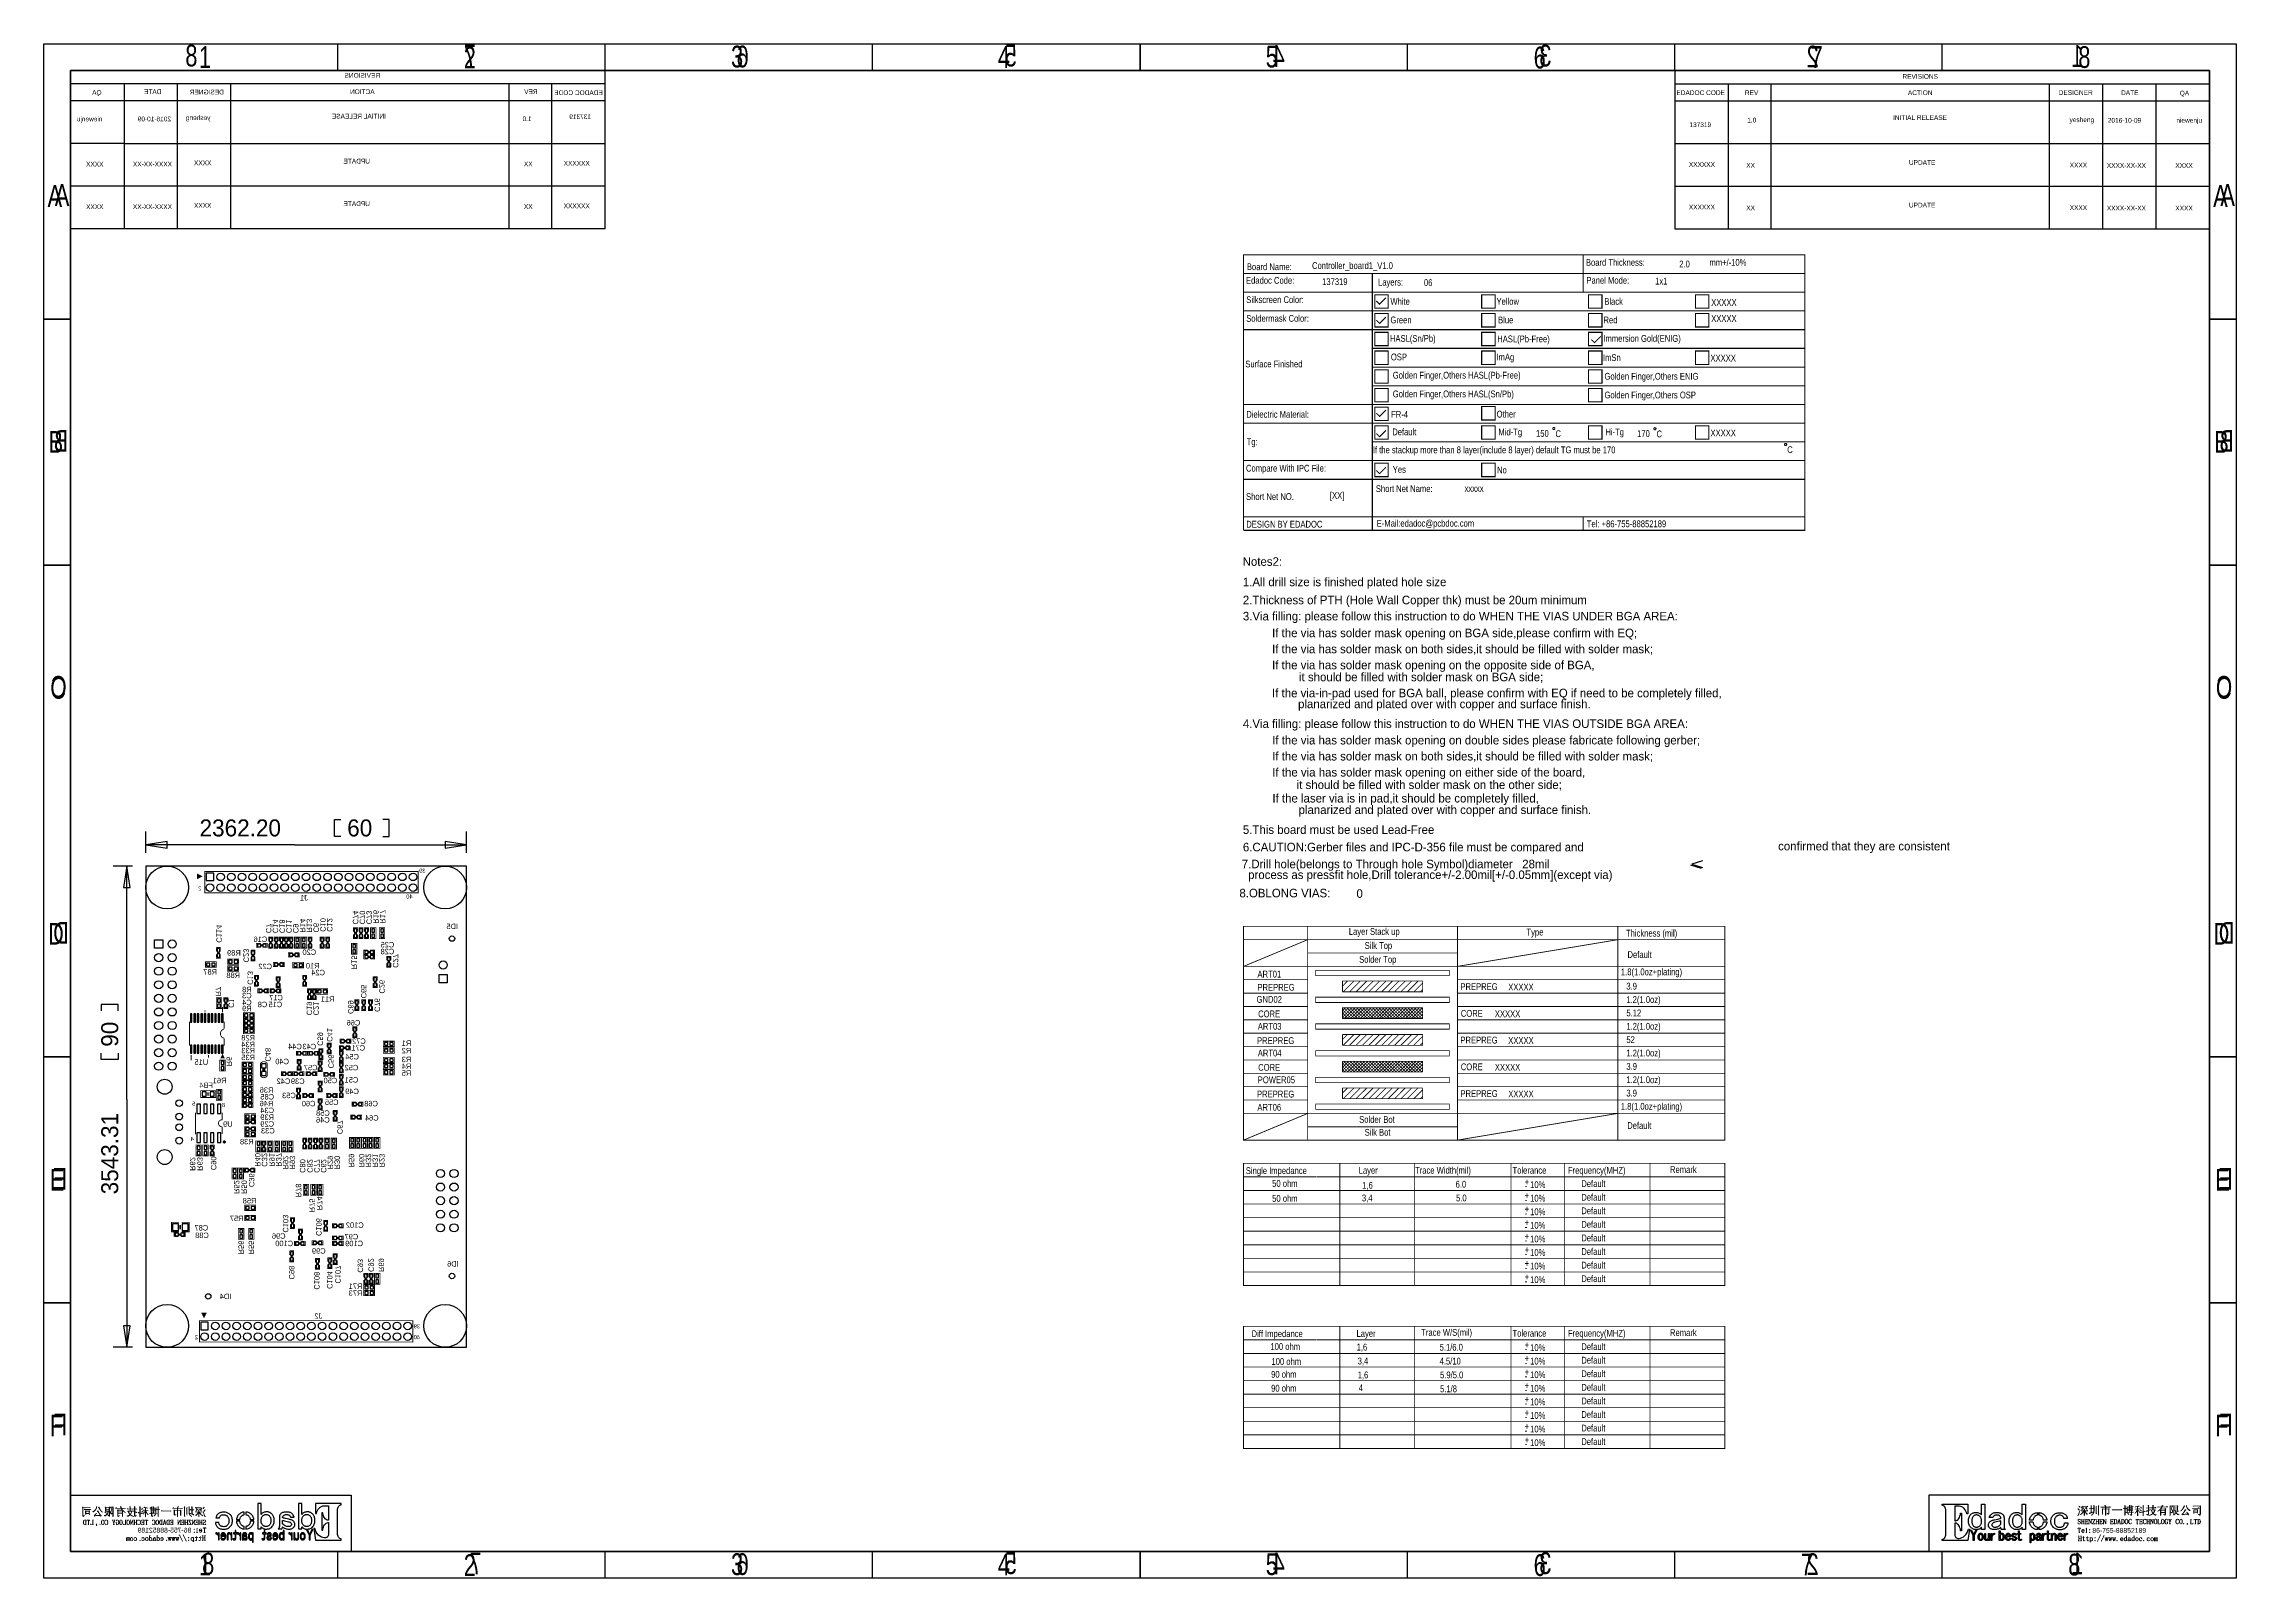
# Model space of a CAD drawing. Extents: x -19 to 391, y -43 to 244.
import ezdxf
from ezdxf.enums import TextEntityAlignment as Align

# ---------------------------------------------------------------- set-up
doc = ezdxf.new("R2010")
doc.units = 0
for name, color, linetype in [('BOARD_GEOMETRY_DIMENSION', 2, 'CONTINUOUS'), ('BOARD_GEOMETRY_OUTLINE', 3, 'CONTINUOUS'), ('BOARD_GEOMETRY_SILKSCREEN_B', 1, 'CONTINUOUS'), ('PACKAGE_GEOMETRY_SILKSCREEN_B', 4, 'CONTINUOUS'), ('PIN_B', 5, 'CONTINUOUS'), ('REF_DES_SILKSCREEN_B', 6, 'CONTINUOUS')]:
    doc.layers.add(name, color=color, linetype=linetype)

msp = doc.modelspace()

# ---------------------------------------------------------------- texts
at = {"layer": 'BOARD_GEOMETRY_DIMENSION'}
for s, height, width, p in [('1', 4.064, 0.75, (9.949942, 239.320324)), ('2', 4.064, 0.75, (59.480704, 239.21974)), ('3', 4.064, 0.75, (109.467142, 239.403128)), ('4', 4.064, 0.75, (159.349948, 239.320324)), ('5', 4.064, 0.75, (209.467196, 239.403128)), ('6', 4.064, 0.75, (259.570474, 239.230154)), ('7', 4.064, 0.75, (311.363106, 239.320324)), ('8', 4.064, 0.75, (361.430316, 239.320324)), ('REVISIONS', 0.889, 0.942857, (328.541888, 237.282228)), ('EDADOC CODE', 0.889, 0.942857, (286.269176, 234.243372)), ('REV', 0.889, 0.942857, (299.077888, 234.234228)), ('ACTION', 0.889, 0.942857, (329.557888, 234.234228)), ('DESIGNER', 0.889, 0.942857, (357.757222, 234.264454)), ('DATE', 0.889, 0.942857, (369.435888, 234.234228)), ('QA', 0.889, 0.942857, (380.403354, 234.163108)), ('1.0', 0.889, 0.942857, (299.521372, 229.103936)), ('INITIAL RELEASE', 0.889, 0.942857, (326.777604, 229.580948)), ('yesheng', 0.889, 0.942857, (359.790746, 229.176326)), ('2016-10-09', 0.889, 0.942857, (366.95761, 229.068376)), ('niewenju', 0.889, 0.942857, (379.772418, 229.063296)), ('137319', 0.889, 0.942857, (288.703512, 228.256084)), ('XXXXXX', 0.889, 0.942857, (288.598864, 220.809312)), ('XX', 0.889, 0.942857, (299.33138, 220.653864)), ('UPDATE', 0.889, 0.942857, (329.752452, 221.175834)), ('XXXX', 0.889, 0.942857, (359.829354, 220.700854)), ('XXXX-XX-XX', 0.889, 0.942857, (366.767618, 220.618304)), ('XXXX', 0.889, 0.942857, (379.582426, 220.613478)), ('A', 4.064, 0.75, (-18.349976, 213.320122)), ('A', 4.064, 0.75, (386.649976, 213.320122)), ('XXXXXX', 0.889, 0.942857, (288.598864, 212.841332)), ('XX', 0.889, 0.942857, (299.33138, 212.685884)), ('UPDATE', 0.889, 0.942857, (329.752452, 213.207854)), ('XXXX', 0.889, 0.942857, (359.829354, 212.732874)), ('XXXX-XX-XX', 0.889, 0.942857, (366.767618, 212.650324)), ('XXXX', 0.889, 0.942857, (379.582426, 212.645498)), ('Board Name:', 1.27, 0.8388, (205.939898, 201.490072)), ('Controller_board1_V1.0', 1.27, 0.8388, (218.11996, 201.699876)), ('Board Thickness:', 1.27, 0.8388, (269.349982, 202.300078)), ('2.0', 1.27, 0.8388, (286.800036, 202.000104)), ('mm+/-10%', 1.27, 0.8388, (292.440106, 202.300078)), ('Edadoc Code:', 1.27, 0.8388, (205.779878, 198.939912)), ('137319', 1.27, 0.8388, (220.009974, 198.699882)), ('Layers:', 1.27, 0.8388, (230.469948, 198.60006)), ('06', 1.27, 0.8388, (239.050068, 198.52005)), ('Panel Mode:', 1.27, 0.8388, (269.439898, 198.950072)), ('1x1', 1.27, 0.8388, (282.299918, 198.799958)), ('Silkscreen Color:', 1.27, 0.8388, (205.82001, 195.330064)), ('Soldermask Color:', 1.27, 0.8388, (205.82001, 191.829944)), ('White', 1.27, 0.8388, (232.780078, 195.000118)), ('Green', 1.27, 0.8388, (232.780078, 191.539876)), ('Yellow', 1.27, 0.8388, (252.629924, 195.000118)), ('Blue', 1.27, 0.8388, (252.919992, 191.539876)), ('Red', 1.27, 0.8388, (272.629884, 191.539876)), ('Black', 1.27, 0.8388, (272.779998, 195.000118)), ('XXXXX', 1.27, 0.8388, (292.779958, 194.799966)), ('XXXXX', 1.27, 0.8388, (292.779958, 191.799972)), ('HASL(Sn/Pb)', 1.27, 0.8388, (232.689908, 188.079888)), ('HASL(Pb-Free)', 1.27, 0.8388, (252.759972, 187.989972)), ('Immersion Gold(ENIG)', 1.27, 0.8388, (272.599912, 188.079888)), ('Surface Finished', 1.27, 0.8388, (205.639924, 183.300116)), ('OSP', 1.27, 0.8388, (232.869994, 184.6199)), ('ImAg', 1.27, 0.8388, (252.620018, 184.600088)), ('ImSn', 1.27, 0.8388, (272.519902, 184.500012)), ('XXXXX', 1.27, 0.8388, (292.640004, 184.399936)), ('Golden Finger,Others HASL(Pb-Free)', 1.27, 0.8388, (233.220006, 181.200044)), ('Golden Finger,Others ENIG', 1.27, 0.8388, (272.819876, 180.999892)), ('Golden Finger,Others HASL(Sn/Pb)', 1.27, 0.8388, (233.220006, 177.699924)), ('Golden Finger,Others OSP', 1.27, 0.8388, (272.819876, 177.500026)), ('Dielectric Material:', 1.27, 0.8388, (205.82001, 173.880018)), ('FR-4', 1.27, 0.8388, (232.920032, 173.880018)), ('Other', 1.27, 0.8388, (252.64999, 173.919896)), ('B', 4.064, 0.75, (-18.150078, 167.320214)), ('Tg:', 1.27, 0.8388, (205.90002, 168.74998)), ('If the stackup more than 8 layer(include 8 layer) default TG must be 170', 1.27, 0.8388, (229.495096, 167.236648)), ('Default', 1.27, 0.8388, (233.11993, 170.600116)), ('Mid-Tg', 1.27, 0.8388, (252.979936, 170.58005)), ('150', 1.27, 0.8388, (260.020054, 170.319954)), ('C', 1.27, 0.8388, (263.649968, 170.26001)), ('Hi-Tg', 1.27, 0.8388, (272.979896, 170.58005)), ('170', 1.27, 0.8388, (278.91994, 170.280076)), ('C', 1.27, 0.8388, (282.550108, 170.219878)), ('XXXXX', 1.27, 0.8388, (292.640004, 170.399964)), ('C', 1.27, 0.8388, (306.989988, 167.280082)), ('B', 4.064, 0.75, (386.850128, 167.320214)), ('Compare With IPC File:', 1.27, 0.8388, (205.769972, 163.800028)), ('Yes', 1.27, 0.8388, (233.220006, 163.569904)), ('No', 1.27, 0.8388, (252.720094, 163.470082)), ('[XX]', 1.27, 0.8388, (221.469966, 158.699962)), ('Short Net Name:', 1.27, 0.8388, (230.059992, 159.980122)), ('xxxxx', 1.27, 0.8388, (246.650002, 160.02)), ('Short Net NO.', 1.27, 0.8388, (205.779878, 158.500064)), ('DESIGN BY EDADOC', 1.27, 0.8388, (205.82001, 153.329894)), ('E-Mail:edadoc@pcbdoc.com', 1.27, 0.8388, (230.220012, 153.500074)), ('Tel: +86-755-88852189', 1.27, 0.8388, (269.510002, 153.399998)), ('C', 4.064, 0.75, (-17.856708, 121.320052)), ('C', 4.064, 0.75, (387.143244, 121.320052)), ('2362.20', 3.175, 0.992, (10.0711, 95.5675)), ('60', 3.175, 0.992, (37.6809, 95.5675)), ('D', 4.064, 0.75, (-18.26387, 75.320144)), ('Layer Stack up', 1.27, 0.8388, (225.006916, 77.144118)), ('Type', 1.27, 0.8388, (258.227068, 77.03058)), ('Thickness (mil)', 1.27, 0.8388, (276.841966, 76.830682)), ('D', 4.064, 0.75, (386.736082, 75.320144)), ('Silk Top', 1.27, 0.8388, (227.967032, 74.524108)), ('Default', 1.27, 0.8388, (277.121874, 72.83069)), ('ART01', 1.27, 0.8388, (207.917034, 69.174106)), ('Solder Top', 1.27, 0.8388, (226.937062, 71.92391)), ('1.8(1.0oz+plating)', 1.27, 0.8388, (275.886926, 69.593968)), ('GND02', 1.27, 0.8388, (207.747108, 64.444118)), ('PREPREG', 1.27, 0.8388, (207.917034, 66.703956)), ('PREPREG', 1.27, 0.8388, (245.87708, 66.830702)), ('XXXXX', 1.27, 0.8388, (254.817118, 66.753994)), ('3.9', 1.27, 0.8388, (276.90699, 66.914014)), ('1.2(1.0oz)', 1.27, 0.8388, (276.90699, 64.413892)), ('CORE', 1.27, 0.8388, (208.047082, 61.733938)), ('CORE', 1.27, 0.8388, (245.94693, 61.830712)), ('XXXXX', 1.27, 0.8388, (252.316996, 61.754004)), ('5.12', 1.27, 0.8388, (276.90699, 61.914024)), ('PREPREG', 1.27, 0.8388, (207.837024, 56.733948)), ('ART03', 1.27, 0.8388, (207.976978, 59.403996)), ('PREPREG', 1.27, 0.8388, (245.87708, 56.830722)), ('XXXXX', 1.27, 0.8388, (254.817118, 56.754014)), ('52', 1.27, 0.8388, (276.90699, 56.914034)), ('1.2(1.0oz)', 1.27, 0.8388, (276.90699, 59.413902)), ('ART04', 1.27, 0.8388, (207.976978, 54.404006)), ('1.2(1.0oz)', 1.27, 0.8388, (276.90699, 54.413912)), ('POWER05', 1.27, 0.8388, (207.976978, 49.404016)), ('CORE', 1.27, 0.8388, (208.047082, 51.733958)), ('CORE', 1.27, 0.8388, (245.94693, 51.830478)), ('XXXXX', 1.27, 0.8388, (252.316996, 51.754024)), ('3.9', 1.27, 0.8388, (276.90699, 51.914044)), ('1.2(1.0oz)', 1.27, 0.8388, (276.90699, 49.413922)), ('ART06', 1.27, 0.8388, (207.906874, 44.264072)), ('PREPREG', 1.27, 0.8388, (207.837024, 46.733968)), ('PREPREG', 1.27, 0.8388, (245.87708, 46.830488)), ('XXXXX', 1.27, 0.8388, (254.817118, 46.754034)), ('1.8(1.0oz+plating)', 1.27, 0.8388, (275.886926, 44.443904)), ('3.9', 1.27, 0.8388, (276.90699, 46.914054)), ('Solder Bot', 1.27, 0.8388, (226.937062, 41.983914)), ('Default', 1.27, 0.8388, (277.06701, 40.854122)), ('Silk Bot', 1.27, 0.8388, (227.967032, 39.584122)), ('E', 4.064, 0.75, (-17.949926, 29.320236)), ('Single Impedance', 1.27, 0.8388, (205.745334, 32.413702)), ('Layer', 1.27, 0.8388, (226.845368, 32.479488)), ('Trace Width(mil)', 1.27, 0.8388, (237.386622, 32.479488)), ('Tolerance', 1.27, 0.8388, (255.614932, 32.479488)), ('Frequency(MHZ)', 1.27, 0.8388, (265.984482, 32.479488)), ('Remark', 1.27, 0.8388, (285.071312, 32.6136)), ('E', 4.064, 0.75, (387.050026, 29.320236)), ('50 ohm', 1.27, 0.8388, (210.67141, 30.013656)), ('1,6', 1.27, 0.8388, (227.510594, 29.679392)), ('6.0', 1.27, 0.8388, (244.975634, 29.879544)), ('-', 1.27, 0.8388, (257.89509, 29.545026)), ('+', 1.27, 0.8388, (257.89509, 30.307026)), ('+', 1.27, 0.8388, (257.89509, 27.767026)), ('10%', 1.27, 0.8388, (258.91109, 29.799026)), ('Default', 1.27, 0.8388, (268.480032, 29.97962)), ('Default', 1.27, 0.8388, (268.480032, 27.43962)), ('50 ohm', 1.27, 0.8388, (210.67141, 27.213814)), ('3,4', 1.27, 0.8388, (227.45827, 27.302714)), ('5.0', 1.27, 0.8388, (245.058184, 27.302714)), ('-', 1.27, 0.8388, (257.89509, 27.005026)), ('-', 1.27, 0.8388, (257.89509, 24.465026)), ('+', 1.27, 0.8388, (257.89509, 25.227026)), ('10%', 1.27, 0.8388, (258.91109, 27.259026)), ('10%', 1.27, 0.8388, (258.91109, 24.719026)), ('Default', 1.27, 0.8388, (268.480032, 24.89962)), ('-', 1.27, 0.8388, (257.89509, 21.925026)), ('+', 1.27, 0.8388, (257.89509, 22.687026)), ('+', 1.27, 0.8388, (257.89509, 20.147026)), ('10%', 1.27, 0.8388, (258.91109, 22.179026)), ('10%', 1.27, 0.8388, (258.91109, 19.639026)), ('Default', 1.27, 0.8388, (268.480032, 22.35962)), ('Default', 1.27, 0.8388, (268.480032, 19.81962)), ('-', 1.27, 0.8388, (257.89509, 19.385026)), ('-', 1.27, 0.8388, (257.89509, 16.845026)), ('+', 1.27, 0.8388, (257.89509, 17.607026)), ('10%', 1.27, 0.8388, (258.91109, 17.099026)), ('Default', 1.27, 0.8388, (268.480032, 17.27962)), ('-', 1.27, 0.8388, (257.89509, 14.305026)), ('-', 1.27, 0.8388, (257.89509, 11.765026)), ('+', 1.27, 0.8388, (257.89509, 15.067026)), ('+', 1.27, 0.8388, (257.89509, 12.527026)), ('10%', 1.27, 0.8388, (258.91109, 14.559026)), ('10%', 1.27, 0.8388, (258.91109, 12.019026)), ('Default', 1.27, 0.8388, (268.480032, 14.73962)), ('Default', 1.27, 0.8388, (268.480032, 12.19962)), ('Diff Impedance', 1.27, 0.8388, (206.81061, 1.913636)), ('100 ohm', 1.27, 0.8388, (210.338924, -0.48641)), ('Layer', 1.27, 0.8388, (226.445318, 1.95961)), ('1,6', 1.27, 0.8388, (226.458272, -0.597154)), ('Trace W/S(mil)', 1.27, 0.8388, (238.551974, 2.159508)), ('5.1/6.0', 1.27, 0.8388, (241.980212, -0.620522)), ('Tolerance', 1.27, 0.8388, (255.614932, 1.999488)), ('+', 1.27, 0.8388, (257.89509, -0.172974)), ('10%', 1.27, 0.8388, (258.91109, -0.680974)), ('Frequency(MHZ)', 1.27, 0.8388, (265.984482, 1.999488)), ('Default', 1.27, 0.8388, (268.480032, -0.50038)), ('Remark', 1.27, 0.8388, (285.071312, 2.113534)), ('100 ohm', 1.27, 0.8388, (210.538822, -3.286506)), ('3,4', 1.27, 0.8388, (226.658424, -3.197098)), ('4.5/10', 1.27, 0.8388, (241.980212, -3.220466)), ('-', 1.27, 0.8388, (257.89509, -0.934974)), ('-', 1.27, 0.8388, (257.89509, -3.474974)), ('+', 1.27, 0.8388, (257.89509, -2.712974)), ('10%', 1.27, 0.8388, (258.91109, -3.220974)), ('Default', 1.27, 0.8388, (268.480032, -3.04038)), ('90 ohm', 1.27, 0.8388, (210.471512, -5.686298)), ('90 ohm', 1.27, 0.8388, (210.471512, -8.286496)), ('1,6', 1.27, 0.8388, (226.658424, -5.797296)), ('4', 1.27, 0.8388, (226.858322, -8.197088)), ('5.9/5.0', 1.27, 0.8388, (242.05819, -5.797296)), ('5.1/8', 1.27, 0.8388, (242.05819, -8.39724)), ('-', 1.27, 0.8388, (257.89509, -6.014974)), ('-', 1.27, 0.8388, (257.89509, -8.554974)), ('+', 1.27, 0.8388, (257.89509, -5.252974)), ('+', 1.27, 0.8388, (257.89509, -7.792974)), ('10%', 1.27, 0.8388, (258.91109, -5.760974)), ('10%', 1.27, 0.8388, (258.91109, -8.300974)), ('Default', 1.27, 0.8388, (268.480032, -5.58038)), ('Default', 1.27, 0.8388, (268.480032, -8.12038)), ('-', 1.27, 0.8388, (257.89509, -11.094974)), ('+', 1.27, 0.8388, (257.89509, -10.332974)), ('+', 1.27, 0.8388, (257.89509, -12.872974)), ('10%', 1.27, 0.8388, (258.91109, -10.840974)), ('10%', 1.27, 0.8388, (258.91109, -13.380974)), ('Default', 1.27, 0.8388, (268.480032, -10.66038)), ('Default', 1.27, 0.8388, (268.480032, -13.20038)), ('F', 4.064, 0.75, (-17.949926, -16.679672)), ('-', 1.27, 0.8388, (257.89509, -13.634974)), ('-', 1.27, 0.8388, (257.89509, -16.174974)), ('+', 1.27, 0.8388, (257.89509, -15.412974)), ('10%', 1.27, 0.8388, (258.91109, -15.920974)), ('Default', 1.27, 0.8388, (268.480032, -15.74038)), ('F', 4.064, 0.75, (387.050026, -16.679672)), ('-', 1.27, 0.8388, (257.89509, -18.714974)), ('+', 1.27, 0.8388, (257.89509, -17.952974)), ('10%', 1.27, 0.8388, (258.91109, -18.460974)), ('Default', 1.27, 0.8388, (268.480032, -18.28038)), ('86-755-88852189', 0.899922, 0.927745, (364.055914, -34.699702)), ('1', 4.064, 0.75, (9.949942, -42.679874)), ('2', 4.064, 0.75, (59.480704, -42.780458)), ('3', 4.064, 0.75, (109.467142, -42.59707)), ('4', 4.064, 0.75, (159.349948, -42.67962)), ('5', 4.064, 0.75, (209.467196, -42.596816)), ('6', 4.064, 0.75, (259.570474, -42.76979)), ('7', 4.064, 0.75, (309.550054, -42.679874)), ('8', 4.064, 0.75, (359.549954, -42.679874))]:
    msp.add_text(s, height=height, dxfattribs=dict(at, width=width)).set_placement(p)
for s, p in [('Notes2:', (205.149958, 146.180048)), ('1.All drill size is finished plated hole size', (205.19009, 142.370048)), ('2.Thickness of PTH (Hole Wall Copper thk) must be 20um minimum', (205.19009, 138.99007)), ('3.Via filling: please follow this instruction to do WHEN THE VIAS UNDER BGA AREA:', (205.19009, 135.97001)), ('If the via has solder mask opening on BGA side,please confirm with EQ;', (210.650074, 132.830062)), ('If the via has solder mask on both sides,it should be filled with solder mask;', (210.650074, 129.830068)), ('If the via has solder mask opening on the opposite side of BGA,', (210.650074, 126.830074)), ('If the via-in-pad used for BGA ball, please confirm with EQ if need to be completely filled,', (210.639914, 121.590054)), ('it should be filled with solder mask on BGA side;', (215.689942, 124.590048)), ('planarized and plated over with copper and surface finish.', (215.51011, 119.549926)), ('4.Via filling: please follow this instruction to do WHEN THE VIAS OUTSIDE BGA AREA:', (205.19009, 115.849908)), ('If the via has solder mask opening on double sides please fabricate following gerber;', (210.65998, 112.769904)), ('If the via has solder mask on both sides,it should be filled with solder mask;', (210.65998, 109.76991)), ('If the via has solder mask opening on either side of the board,', (210.689952, 106.769916)), ('If the laser via is in pad,it should be completely filled,', (210.710018, 101.90988)), ('it should be filled with solder mask on the other side;', (215.250014, 104.430068)), ('planarized and plated over with copper and surface finish.', (215.609932, 99.750118)), ('5.This board must be used Lead-Free', (205.19009, 96.030034)), ('6.CAUTION:Gerber files and IPC-D-356 file must be compared and', (205.19009, 92.769944)), ('confirmed that they are consistent', (305.289966, 92.95003)), ('7.Drill hole(belongs to Through hole Symbol)diameter   28mil', (204.983334, 89.606882)), ('  process as pressfit hole,Drill tolerance+/-2.00mil[+/-0.05mm](except via)', (204.983334, 87.600282)), ('8.OBLONG VIAS:', (204.540104, 84.170012)), ('0', (226.441, 84.074))]:
    msp.add_text(s, height=1.6002, dxfattribs=at).set_placement(p)
at = {"layer": 'BOARD_GEOMETRY_DIMENSION', "width": 0.992}
for s, p in [('90', (-5.1435, 56.2229)), ('3543.31', (-5.1435, 28.6131))]:
    msp.add_text(s, height=3.175, rotation=90, dxfattribs=at).set_placement(p)
at = {"layer": 'BOARD_GEOMETRY_SILKSCREEN_B', "text_generation_flag": 2}
for s, height, width, p in [('8', 4.064, 0.75, (9.67994, 239.592612)), ('7', 4.064, 0.75, (61.74994, 239.592612)), ('6', 4.064, 0.75, (112.80013, 239.417606)), ('5', 4.064, 0.75, (162.903408, 239.590326)), ('4', 4.064, 0.75, (213.020656, 239.507522)), ('3', 4.064, 0.75, (262.903462, 239.590326)), ('2', 4.064, 0.75, (312.8899, 239.406938)), ('1', 4.064, 0.75, (362.420662, 239.507522)), ('REVISIONS', 0.889, 0.942857, (43.828716, 237.469426)), ('QA', 0.889, 0.942857, (-8.257032, 234.281472)), ('DATE', 0.889, 0.942857, (2.934716, 234.421426)), ('DESIGNER', 0.889, 0.942857, (14.60754, 234.360212)), ('ACTION', 0.889, 0.942857, (42.812716, 234.421426)), ('REV', 0.889, 0.942857, (73.292716, 234.421426)), ('EDADOC CODE', 0.889, 0.942857, (85.480144, 234.243372)), ('niewenju', 0.889, 0.942857, (-8.079994, 229.323138)), ('2016-10-09', 0.889, 0.942857, (4.735068, 229.328218)), ('yesheng', 0.889, 0.942857, (12.104878, 229.563168)), ('INITIAL RELEASE', 0.889, 0.942857, (44.915074, 229.84079)), ('1.0', 0.889, 0.942857, (72.171052, 229.363778)), ('137319', 0.889, 0.942857, (83.283552, 229.756208)), ('XXXX', 0.889, 0.942857, (-7.890002, 220.87332)), ('XXXX-XX-XX', 0.889, 0.942857, (4.92506, 220.878146)), ('XXXX', 0.889, 0.942857, (12.29487, 221.11335)), ('UPDATE', 0.889, 0.942857, (41.939972, 221.435676)), ('XX', 0.889, 0.942857, (72.361044, 220.913706)), ('XXXXXX', 0.889, 0.942857, (83.051904, 221.03588)), ('A', 4.064, 0.75, (-14.279372, 213.507828)), ('A', 4.064, 0.75, (390.72058, 213.507828)), ('XXXX', 0.889, 0.942857, (-7.890002, 212.90534)), ('XXXX-XX-XX', 0.889, 0.942857, (4.92506, 212.910166)), ('XXXX', 0.889, 0.942857, (12.29487, 213.14537)), ('UPDATE', 0.889, 0.942857, (41.939972, 213.467696)), ('XX', 0.889, 0.942857, (72.361044, 212.945726)), ('XXXXXX', 0.889, 0.942857, (83.051904, 213.0679)), ('B', 4.064, 0.75, (-14.479524, 167.507412)), ('B', 4.064, 0.75, (390.520682, 167.507412)), ('C', 4.064, 0.75, (-14.77264, 121.507504)), ('C', 4.064, 0.75, (390.227312, 121.507504)), ('D', 4.064, 0.75, (-14.365478, 75.507342)), ('ID5', 1.016, 0.9, (58.42, 78.232)), ('D', 4.064, 0.75, (390.634474, 75.507342)), ('E', 4.064, 0.75, (-14.679422, 29.507434)), ('E', 4.064, 0.75, (390.32053, 29.507434)), ('ID6', 1.016, 0.9, (58.547, 15.113)), ('ID4', 1.016, 0.9, (16.002, 9.017)), ('F', 4.064, 0.75, (-14.679422, -16.492474)), ('F', 4.064, 0.75, (390.32053, -16.492474)), ('86-755-88852189', 0.899922, 0.927745, (8.536432, -34.652966)), ('8', 4.064, 0.75, (12.82065, -42.492168)), ('7', 4.064, 0.75, (62.82055, -42.492168)), ('6', 4.064, 0.75, (112.80013, -42.582084)), ('5', 4.064, 0.75, (162.903408, -42.409618)), ('4', 4.064, 0.75, (213.020656, -42.492168)), ('3', 4.064, 0.75, (262.903462, -42.409364)), ('2', 4.064, 0.75, (312.8899, -42.592752)), ('1', 4.064, 0.75, (362.420662, -42.492168))]:
    msp.add_text(s, height=height, dxfattribs=dict(at, width=width)).set_placement(p)
at = {"layer": 'PACKAGE_GEOMETRY_SILKSCREEN_B', "text_generation_flag": 2, "width": 0.833333}
for s, p in [('2', (10.414, 85.471)), ('39', (52.324, 88.773)), ('40', (49.911, 83.947)), ('5', (9.271, 45.212)), ('8', (14.859, 44.958)), ('4', (9.017, 38.608)), ('39', (51.308, 3.556)), ('2', (9.779, 1.524)), ('40', (51.308, 1.524))]:
    msp.add_text(s, height=0.762, dxfattribs=at).set_placement(p)
at = {"layer": 'REF_DES_SILKSCREEN_B', "text_generation_flag": 2, "width": 0.9}
for s, p in [('J1', (30.353, 83.566)), ('R89', (17.78, 73.279)), ('C16', (22.733, 75.819)), ('C20', (31.877, 73.406)), ('C25', (46.482, 74.803)), ('C28', (46.482, 73.533)), ('R87', (13.335, 69.723)), ('R88', (17.653, 69.088)), ('C22', (23.622, 70.739)), ('R10', (32.512, 70.866)), ('C24', (33.528, 69.596)), ('R8', (19.812, 66.421)), ('C3', (19.812, 65.278)), ('C17', (25.654, 64.897)), ('R11', (35.306, 64.643)), ('C4', (19.812, 64.008)), ('R9', (19.812, 62.865)), ('C8', (22.733, 63.627)), ('C15', (25.527, 63.627)), ('R28', (20.447, 57.404)), ('C66', (40.132, 60.198)), ('C72', (41.148, 56.769)), ('R1', (49.657, 56.388)), ('U15', (11.684, 52.832)), ('R34', (20.447, 56.134)), ('R35', (20.447, 53.721)), ('R33', (20.447, 54.991)), ('C40', (26.797, 52.959)), ('C44', (29.21, 55.753)), ('C43', (31.877, 55.753)), ('C54', (39.878, 53.848)), ('C71', (41.021, 55.499)), ('R3', (49.657, 53.34)), ('R2', (49.657, 54.991)), ('FB4', (12.573, 48.514)), ('R61', (15.113, 49.403)), ('C42', (27.051, 49.276)), ('C39', (29.718, 49.276)), ('C57', (32.131, 51.816)), ('C50', (35.814, 49.403)), ('C51', (39.751, 49.53)), ('C52', (39.751, 51.816)), ('R4', (49.657, 52.07)), ('R5', (49.657, 50.8)), ('R36', (23.876, 47.625)), ('R46', (23.876, 45.085)), ('C85', (24.003, 46.355)), ('C53', (28.067, 46.609)), ('C60', (31.75, 45.085)), ('C55', (36.068, 45.339)), ('C49', (39.878, 47.371)), ('C68', (43.434, 45.085)), ('U9', (16.256, 41.275)), ('C34', (24.003, 43.815)), ('R39', (24.003, 42.545)), ('C29', (24.003, 41.275)), ('C33', (24.13, 40.005)), ('C58', (34.417, 43.307)), ('C46', (34.417, 42.037)), ('C64', (43.561, 42.418)), ('R38', (20.193, 37.973)), ('R57', (18.288, 23.622)), ('R58', (20.701, 26.924)), ('C87', (11.684, 21.844)), ('C88', (11.811, 20.447)), ('C96', (26.162, 20.32)), ('C97', (39.751, 20.193)), ('C102', (40.767, 22.352)), ('C100', (27.559, 18.923)), ('C99', (33.655, 17.526)), ('C109', (40.64, 18.923)), ('R73', (40.513, 9.652)), ('R71', (40.513, 10.922)), ('J2', (33.02, 5.334))]:
    msp.add_text(s, height=1.016, dxfattribs=at).set_placement(p)
for s, p in [('C114', (13.208, 75.692)), ('C7', (22.479, 77.47)), ('C14', (23.749, 77.47)), ('C18', (25.019, 77.47)), ('C11', (26.289, 77.47)), ('C9', (27.559, 77.47)), ('R14', (28.829, 77.597)), ('R13', (30.099, 77.597)), ('C6', (31.369, 77.597)), ('C10', (32.639, 77.724)), ('C12', (33.909, 77.724)), ('C74', (38.735, 79.121)), ('C70', (40.005, 79.121)), ('C73', (41.275, 79.121)), ('R16', (42.545, 79.248)), ('R17', (43.815, 79.248)), ('C23', (18.288, 72.009)), ('C13', (19.05, 67.818)), ('R15', (38.481, 70.739)), ('C27', (46.228, 70.993)), ('R7', (13.081, 65.659)), ('C65', (40.259, 65.278)), ('C26', (43.688, 66.167)), ('C1', (15.494, 63.5)), ('C19', (30.099, 62.103)), ('C21', (31.369, 62.103)), ('C69', (37.846, 62.357)), ('C76', (42.799, 62.738)), ('C59', (32.131, 56.388)), ('C41', (33.909, 57.15)), ('R6', (15.113, 52.578)), ('C56', (34.163, 52.197)), ('C67', (35.814, 39.878)), ('R62', (8.255, 33.02)), ('R63', (9.652, 33.02)), ('C90', (12.192, 33.147)), ('R40', (20.447, 33.782)), ('C32', (21.717, 33.782)), ('R91', (23.114, 33.782)), ('R37', (24.384, 33.782)), ('R92', (25.654, 33.274)), ('R93', (26.924, 33.274)), ('C80', (28.829, 32.639)), ('C82', (30.226, 32.639)), ('C77', (31.496, 32.639)), ('C62', (32.766, 32.639)), ('R29', (34.036, 33.274)), ('R30', (35.306, 33.274)), ('R59', (37.973, 33.655)), ('R60', (39.878, 33.655)), ('R32', (41.148, 33.655)), ('R31', (42.418, 33.655)), ('R23', (43.688, 33.655)), ('R52', (16.51, 28.702)), ('R50', (17.907, 28.702)), ('C36', (19.304, 29.972)), ('R78', (28.067, 28.067)), ('R75', (30.607, 25.273)), ('R74', (32.004, 25.654)), ('C103', (25.654, 21.463)), ('C106', (31.877, 20.828)), ('R56', (17.33804, 17.399)), ('R55', (19.23796, 17.399)), ('C98', (26.797, 12.7)), ('C108', (31.496, 10.795)), ('C104', (33.909, 10.922)), ('C107', (35.433, 11.938)), ('C93', (39.624, 13.97)), ('C92', (41.656, 14.097)), ('R69', (43.561, 14.097))]:
    msp.add_text(s, height=1.016, rotation=270, dxfattribs=at).set_placement(p)
msp.add_text('C48', height=1.016, rotation=270, dxfattribs=at).set_placement((22.352, 54.737), align=Align.CENTER)

# ---------------------------------------------------------------- linework, layer by layer
at = {"layer": 'BOARD_GEOMETRY_DIMENSION'}
for points in [[(-19.05, -43.18), (-19.05, 243.819934), (390.949942, 243.819934), (390.949942, -43.18)], [(3.999992, 94.60484), (0, 93.98), (3.999992, 93.35516)], [(55.999888, 93.35516), (59.99988, 93.98), (55.999888, 94.60484)], [(-2.93116, 86.000082), (-3.556, 90.000074), (-4.18084, 86.000082)], [(-4.18084, 3.999992), (-3.556, 0), (-2.93116, 3.999992)], [(335.961736, -36.158424), (335.961736, -35.930078), (336.089752, -35.908488), (336.093054, -35.907472), (336.224626, -35.844988), (336.226658, -35.843464), (336.345784, -35.749992), (336.347562, -35.748722), (336.452718, -35.625278), (336.454242, -35.622992), (336.53984, -35.477958), (336.540602, -35.47618), (336.606896, -35.308794), (336.60715, -35.307524), (336.648552, -35.12566), (336.648552, -35.123882), (336.6643, -34.928302), (336.6643, -30.558486), (336.648552, -30.3657), (336.648552, -30.364176), (336.60715, -30.182566), (336.606896, -30.18028), (336.540602, -30.015688), (336.53984, -30.014164), (336.454242, -29.86659), (336.452718, -29.864558), (336.347054, -29.742892), (336.346038, -29.741622), (336.226658, -29.646626), (336.224626, -29.644594), (336.093054, -29.582364), (336.09026, -29.581094), (335.961736, -29.555694), (335.961736, -29.327094), (340.74608, -29.327094), (340.74608, -31.17342), (340.575646, -31.17342), (340.517988, -30.89529), (340.51748, -30.893258), (340.414356, -30.623002), (340.413848, -30.621478), (340.270592, -30.3784), (340.269322, -30.377384), (340.093046, -30.164786), (340.091522, -30.163262), (339.884258, -29.990288), (339.882734, -29.989272), (339.653118, -29.856684), (339.650832, -29.855668), (339.40115, -29.771594), (339.398356, -29.771086), (339.136228, -29.741876), (338.356956, -29.741876), (338.344256, -29.754576), (338.344256, -32.429196), (338.356956, -32.441896), (338.450428, -32.441896), (338.616798, -32.412686), (338.620354, -32.41167), (338.78266, -32.327088), (338.785454, -32.326072), (338.9376, -32.193484), (338.939124, -32.19196), (339.079078, -32.0167), (339.080094, -32.015176), (339.200744, -31.806896), (339.201252, -31.805626), (339.29955, -31.565088), (339.300058, -31.563564), (339.37194, -31.30169), (339.372194, -31.300166), (339.410802, -31.030926), (339.592158, -31.030926), (339.592158, -34.297366), (339.410802, -34.297366), (339.371432, -34.025078), (339.370924, -34.0233), (339.299042, -33.757616), (339.298534, -33.756092), (339.198458, -33.514284), (339.19795, -33.513014), (339.07476, -33.30067), (339.073998, -33.298892), (338.930996, -33.123886), (338.929472, -33.122362), (338.7725, -32.988758), (338.769452, -32.987488), (338.602574, -32.903414), (338.599018, -32.90189), (338.426552, -32.870394), (338.356956, -32.870394), (338.344256, -32.883094), (338.344256, -35.006788), (338.355432, -35.183064), (338.355686, -35.184588), (338.389722, -35.333686), (338.390484, -35.336226), (338.447126, -35.460686), (338.448396, -35.46348), (338.530438, -35.563302), (338.532724, -35.565588), (338.63534, -35.643058), (338.638134, -35.64509), (338.764118, -35.697668), (338.76615, -35.698176), (338.915248, -35.730688), (338.91728, -35.730688), (339.09127, -35.740086), (339.093302, -35.739578), (339.380576, -35.704526), (339.382862, -35.703764), (339.667596, -35.600386), (339.670136, -35.599878), (339.944202, -35.43808), (339.94598, -35.436302), (340.20125, -35.22218), (340.203028, -35.221164), (340.42985, -34.96437), (340.43112, -34.962592), (340.62543, -34.669476), (340.626192, -34.667698), (340.776052, -34.346388), (340.777322, -34.344864), (340.87435, -34.012378), (341.075518, -34.012378), (340.763098, -36.158424)], [(342.414352, -34.103818), (342.258396, -34.098484), (342.11133, -34.08299), (341.9729, -34.05759), (341.84463, -34.021268), (341.723726, -33.975294), (341.61222, -33.91789), (341.508334, -33.851088), (341.4141, -33.774126), (341.28583, -33.646364), (341.174832, -33.509458), (341.080598, -33.36417), (341.004144, -33.209484), (340.9442, -33.047178), (340.901782, -32.874966), (340.876128, -32.69488), (340.868, -32.504888), (340.874858, -32.304482), (340.898734, -32.11576), (340.935818, -31.938976), (340.989158, -31.773876), (341.056976, -31.622492), (341.140796, -31.482284), (341.238332, -31.35376), (341.35314, -31.23692), (341.452962, -31.153862), (341.559388, -31.080202), (341.668354, -31.018988), (341.783924, -30.968188), (341.90305, -30.92958), (342.028018, -30.901386), (342.15705, -30.884622), (342.291924, -30.87878), (342.45296, -30.8864), (342.606122, -30.90799), (342.748362, -30.945328), (342.882728, -30.995874), (343.005156, -31.06166), (343.120218, -31.142178), (343.224358, -31.237174), (343.321386, -31.346394), (343.343484, -31.33852), (343.343484, -29.323284), (343.929462, -29.323284), (343.929462, -34.048192), (343.343484, -34.048192), (343.343484, -33.672018), (343.321132, -33.66389), (343.232994, -33.768284), (343.138252, -33.857184), (343.036652, -33.932876), (342.92794, -33.99409), (342.8111, -34.042096), (342.68664, -34.076386), (342.554052, -34.097468)], [(342.382348, -33.629092), (342.38438, -33.629092), (342.55964, -33.615376), (342.561164, -33.615376), (342.642698, -33.598104), (342.64346, -33.597596), (342.722454, -33.572958), (342.723978, -33.572196), (342.798146, -33.542224), (342.799162, -33.541462), (342.870536, -33.5026), (342.871298, -33.502092), (342.9381, -33.457388), (342.938862, -33.45688), (343.003124, -33.403794), (343.004394, -33.403286), (343.082626, -33.323022), (343.083642, -33.321498), (343.15146, -33.23209), (343.152476, -33.231074), (343.209626, -33.132776), (343.210134, -33.13176), (343.257886, -33.02508), (343.258394, -33.023302), (343.295224, -32.907986), (343.295478, -32.907224), (343.322148, -32.782764), (343.322402, -32.781494), (343.337896, -32.64916), (343.337896, -32.64789), (343.343484, -32.505396), (343.343484, -32.504888), (343.337134, -32.362902), (343.337134, -32.362394), (343.319354, -32.228028), (343.319354, -32.226758), (343.290652, -32.100774), (343.290398, -32.099758), (343.251282, -31.980886), (343.250774, -31.979362), (343.198196, -31.86938), (343.197688, -31.867602), (343.13495, -31.764986), (343.134442, -31.763716), (343.06002, -31.668466), (343.05875, -31.667196), (342.97366, -31.580074), (342.97239, -31.578296), (342.84285, -31.481776), (342.841834, -31.481014), (342.772746, -31.443168), (342.771984, -31.442914), (342.701626, -31.410402), (342.700102, -31.409894), (342.625934, -31.386272), (342.624664, -31.385764), (342.547956, -31.367984), (342.54694, -31.367984), (342.467184, -31.357062), (342.46566, -31.357062), (342.384126, -31.352998), (342.382602, -31.352998), (342.306656, -31.357062), (342.30564, -31.357062), (342.232234, -31.367984), (342.230202, -31.367984), (342.089486, -31.409894), (342.0872, -31.411164), (341.953596, -31.48076), (341.951818, -31.481776), (341.825834, -31.578296), (341.824056, -31.580074), (341.752428, -31.655258), (341.75065, -31.656782), (341.689436, -31.743396), (341.68842, -31.74492), (341.635334, -31.842964), (341.634572, -31.844488), (341.592154, -31.952184), (341.5919, -31.953962), (341.558372, -32.074866), (341.558118, -32.075882), (341.534496, -32.206692), (341.534496, -32.2072), (341.520526, -32.350202), (341.520272, -32.351472), (341.5157, -32.505396), (341.520272, -32.654494), (341.520526, -32.655764), (341.53602, -32.793686), (341.536274, -32.794194), (341.561928, -32.923988), (341.562436, -32.925258), (341.600028, -33.043876), (341.600282, -33.044892), (341.646256, -33.155382), (341.647272, -33.156398), (341.705184, -33.256982), (341.705946, -33.257998), (341.774018, -33.349184), (341.775034, -33.350962), (341.855044, -33.431226), (341.85606, -33.431988), (341.968836, -33.517586), (341.971122, -33.518602), (342.095328, -33.579562), (342.09736, -33.580324), (342.232996, -33.616392), (342.235282, -33.6169)], [(345.775534, -34.103818), (345.634818, -34.098992), (345.5035, -34.086292), (345.380818, -34.065464), (345.267788, -34.034984), (345.161362, -33.997392), (345.065096, -33.949386), (344.976958, -33.894268), (344.898472, -33.82899), (344.833956, -33.767268), (344.7796, -33.701228), (344.732356, -33.633918), (344.695018, -33.56229), (344.665046, -33.489392), (344.644218, -33.414462), (344.630756, -33.336484), (344.6272, -33.254696), (344.630756, -33.161478), (344.644218, -33.072578), (344.665046, -32.987488), (344.695018, -32.906716), (344.732356, -32.830516), (344.7796, -32.75838), (344.833956, -32.690562), (344.898472, -32.625792), (344.97645, -32.561276), (345.06408, -32.501078), (345.157552, -32.447484), (345.26093, -32.399224), (345.37015, -32.358076), (345.487498, -32.322262), (345.613228, -32.29229), (345.74734, -32.267398), (346.090748, -32.205676), (346.091256, -32.205676), (346.38996, -32.128968), (346.573094, -32.087566), (346.573602, -32.087566), (346.726002, -32.046164), (346.727018, -32.046164), (346.848938, -32.004762), (346.942156, -31.961582), (346.95003, -31.949898), (346.95003, -31.948882), (346.938346, -31.841186), (346.937584, -31.838392), (346.903294, -31.7373), (346.902024, -31.73476), (346.843858, -31.641288), (346.842588, -31.640018), (346.762832, -31.552388), (346.7608, -31.550864), (346.6592, -31.47822), (346.65666, -31.476696), (346.53728, -31.424372), (346.53474, -31.423102), (346.394786, -31.392368), (346.392754, -31.39186), (346.234258, -31.381192), (346.233242, -31.381192), (346.03436, -31.39186), (346.032836, -31.39186), (345.864942, -31.423102), (345.862656, -31.423864), (345.789758, -31.447994), (345.788996, -31.447994), (345.724226, -31.476696), (345.722702, -31.477458), (345.665552, -31.511494), (345.664536, -31.512764), (345.614752, -31.551118), (345.613736, -31.552388), (345.555824, -31.613094), (345.554554, -31.615126), (345.505532, -31.685992), (345.504262, -31.687516), (345.462098, -31.768796), (345.461844, -31.770828), (345.430856, -31.853378), (344.784426, -31.853378), (344.837258, -31.68396), (344.923618, -31.512002), (345.033854, -31.354268), (345.1733, -31.20898), (345.260422, -31.138876), (345.35745, -31.077916), (345.464638, -31.025592), (345.580462, -30.98292), (345.706446, -30.949392), (345.842336, -30.92577), (345.986354, -30.911292), (346.142056, -30.90672), (346.325698, -30.911292), (346.49537, -30.92577), (346.651834, -30.949392), (346.795344, -30.983174), (346.924884, -31.025592), (347.040454, -31.07817), (347.143832, -31.138876), (347.234002, -31.20898), (347.303598, -31.279592), (347.36532, -31.351982), (347.417136, -31.426658), (347.459554, -31.503874), (347.492574, -31.583884), (347.516196, -31.66618), (347.529658, -31.751778), (347.5355, -31.838392), (347.5355, -33.58896), (347.538802, -33.66389), (347.538802, -33.665414), (347.55074, -33.735264), (347.550994, -33.73628), (347.56979, -33.802574), (347.570298, -33.804098), (347.59773, -33.865058), (347.598238, -33.866074), (347.63202, -33.923478), (347.633036, -33.925002), (347.6752, -33.977326), (347.675962, -33.978088), (347.725746, -34.026094), (347.726762, -34.027872), (347.754702, -34.048192), (347.065346, -34.048192), (347.016324, -33.990026), (346.980002, -33.910778), (346.956888, -33.814258), (346.95003, -33.698688), (346.929202, -33.68929), (346.810838, -33.787588), (346.685362, -33.871662), (346.553282, -33.942782), (346.41282, -34.000694), (346.264484, -34.046414), (346.10929, -34.078164), (345.94546, -34.097468)], [(345.837002, -33.629092), (345.837256, -33.629092), (345.964256, -33.624774), (345.965526, -33.624774), (346.086938, -33.610296), (346.0877, -33.609788), (346.202762, -33.586928), (346.204032, -33.586674), (346.314522, -33.552384), (346.315538, -33.551876), (346.418154, -33.51022), (346.419932, -33.509458), (346.518484, -33.45688), (346.5195, -33.456372), (346.611702, -33.393888), (346.612972, -33.39338), (346.700602, -33.32099), (346.700856, -33.320482), (346.869258, -33.153604), (346.870528, -33.152588), (346.91955, -33.089596), (346.921074, -33.08858), (346.948252, -33.039558), (346.95003, -33.0327), (346.95003, -32.477964), (346.934028, -32.465518), (346.757498, -32.514286), (346.59824, -32.548576), (345.804236, -32.714692), (345.803474, -32.714692), (345.687396, -32.746696), (345.686634, -32.747458), (345.587828, -32.784796), (345.58605, -32.786066), (345.501976, -32.831278), (345.500198, -32.832294), (345.432126, -32.884364), (345.430602, -32.885888), (345.363546, -32.95777), (345.362022, -32.959294), (345.313762, -33.033462), (345.313, -33.035494), (345.284044, -33.11398), (345.283536, -33.117282), (345.274138, -33.1978), (345.273884, -33.199578), (345.274138, -33.200594), (345.283282, -33.29559), (345.284044, -33.298384), (345.313, -33.38449), (345.313762, -33.387284), (345.36126, -33.467294), (345.363546, -33.470088), (345.430602, -33.54197), (345.433142, -33.543494), (345.491562, -33.581086), (345.495118, -33.582102), (345.58097, -33.607502), (345.583002, -33.608264), (345.695524, -33.623758), (345.696794, -33.624266)], [(350.024192, -34.103818), (349.867982, -34.098484), (349.720662, -34.08299), (349.582994, -34.05759), (349.453962, -34.021268), (349.333058, -33.975294), (349.221552, -33.91789), (349.118174, -33.851088), (349.023686, -33.774126), (348.895162, -33.646364), (348.784164, -33.509458), (348.690692, -33.36417), (348.61373, -33.209484), (348.55404, -33.047178), (348.51086, -32.874966), (348.48546, -32.69488), (348.47784, -32.504888), (348.484698, -32.304482), (348.50832, -32.11576), (348.54515, -31.938976), (348.598998, -31.773876), (348.666054, -31.622492), (348.750382, -31.482284), (348.847664, -31.35376), (348.962726, -31.23692), (349.062802, -31.153862), (349.168974, -31.080202), (349.278194, -31.018988), (349.393256, -30.968188), (349.51289, -30.92958), (349.63735, -30.901386), (349.767144, -30.884622), (349.901256, -30.87878), (350.0628, -30.8864), (350.215454, -30.90799), (350.358202, -30.945328), (350.49206, -30.995874), (350.614996, -31.06166), (350.72955, -31.142178), (350.834198, -31.237174), (350.930972, -31.346394), (350.95307, -31.33852), (350.95307, -29.323284), (351.539302, -29.323284), (351.539302, -34.048192), (350.95307, -34.048192), (350.95307, -33.672018), (350.930718, -33.66389), (350.842834, -33.768284), (350.748346, -33.857184), (350.646492, -33.932876), (350.537526, -33.99409), (350.42094, -34.042096), (350.296226, -34.076386), (350.163892, -34.097468)], [(349.991934, -33.629092), (349.993458, -33.629092), (350.169226, -33.615376), (350.17075, -33.615376), (350.252284, -33.598104), (350.2533, -33.597596), (350.332548, -33.572958), (350.333056, -33.572196), (350.407732, -33.542224), (350.409002, -33.541462), (350.480122, -33.5026), (350.481392, -33.502092), (350.547686, -33.457388), (350.548702, -33.45688), (350.612456, -33.403794), (350.61398, -33.403286), (350.691958, -33.323022), (350.693228, -33.321498), (350.7613, -33.23209), (350.761554, -33.231074), (350.818958, -33.132776), (350.81972, -33.13176), (350.867472, -33.02508), (350.86798, -33.023302), (350.904556, -32.907986), (350.904556, -32.907224), (350.931734, -32.782764), (350.931988, -32.781494), (350.947736, -32.64916), (350.947736, -32.64789), (350.95307, -32.505396), (350.95307, -32.504888), (350.946974, -32.362902), (350.94672, -32.362394), (350.929448, -32.228028), (350.929194, -32.226758), (350.900492, -32.100774), (350.900238, -32.099758), (350.859852, -31.979362), (350.808036, -31.86938), (350.807274, -31.867602), (350.74479, -31.764986), (350.744028, -31.763716), (350.669352, -31.668466), (350.668844, -31.667196), (350.5835, -31.580074), (350.581976, -31.578296), (350.452944, -31.481776), (350.45142, -31.481014), (350.382586, -31.443168), (350.381062, -31.442914), (350.310958, -31.410402), (350.309942, -31.409894), (350.23552, -31.386272), (350.23425, -31.385764), (350.157796, -31.367984), (350.15678, -31.367984), (350.077024, -31.357062), (350.0755, -31.357062), (349.993458, -31.352998), (349.992442, -31.352998), (349.916496, -31.357062), (349.915226, -31.357062), (349.84182, -31.367984), (349.840042, -31.367984), (349.699326, -31.409894), (349.69704, -31.411164), (349.563182, -31.48076), (349.56115, -31.481776), (349.43542, -31.578296), (349.433896, -31.580074), (349.36176, -31.655258), (349.360744, -31.656782), (349.299022, -31.743396), (349.297752, -31.74492), (349.24492, -31.842964), (349.244158, -31.844488), (349.201994, -31.952184), (349.20174, -31.953962), (349.16745, -32.074866), (349.16745, -32.075882), (349.144336, -32.206692), (349.144082, -32.2072), (349.129858, -32.350202), (349.129858, -32.351472), (349.125286, -32.505396), (349.129858, -32.654494), (349.129858, -32.655764), (349.145352, -32.793686), (349.145352, -32.794194), (349.17126, -32.923988), (349.172022, -32.925258), (349.20936, -33.043876), (349.20936, -33.044892), (349.256096, -33.155382), (349.25635, -33.156398), (349.314262, -33.256982), (349.315532, -33.257998), (349.38335, -33.349184), (349.384874, -33.350962), (349.46463, -33.431226), (349.4659, -33.431988), (349.578676, -33.517586), (349.580454, -33.518602), (349.70466, -33.579562), (349.7072, -33.580324), (349.842836, -33.616392), (349.84436, -33.6169)], [(353.804982, -34.098484), (353.771454, -34.097468), (353.61499, -34.078164), (353.46386, -34.046668), (353.32035, -34.000694), (353.183444, -33.942782), (353.053142, -33.871662), (352.929698, -33.787588), (352.812858, -33.689798), (352.691954, -33.569402), (352.587052, -33.440878), (352.49866, -33.304988), (352.426778, -33.160462), (352.370136, -33.008824), (352.329496, -32.848296), (352.30562, -32.681418), (352.303334, -32.625792), (352.949256, -32.625792), (352.950018, -32.641794), (352.950018, -32.643064), (352.965258, -32.770318), (352.96602, -32.77108), (352.991928, -32.890968), (352.992182, -32.891984), (353.029774, -33.002982), (353.030028, -33.003998), (353.076002, -33.107884), (353.077018, -33.109662), (353.13493, -33.205674), (353.135692, -33.20669), (353.203256, -33.295082), (353.205034, -33.29559), (353.285298, -33.376362), (353.355148, -33.43529), (353.355656, -33.435798), (353.42957, -33.486598), (353.430586, -33.48736), (353.505262, -33.530794), (353.506786, -33.530794), (353.586542, -33.5661), (353.58705, -33.5661), (353.669092, -33.594294), (353.669854, -33.594294), (353.75469, -33.613598), (353.755452, -33.613598), (353.804982, -33.620202)], [(352.306382, -32.326326), (352.329496, -32.161988), (352.370136, -32.002984), (352.426778, -31.850584), (352.49866, -31.70682), (352.587052, -31.569914), (352.691954, -31.44139), (352.812858, -31.319978), (352.929698, -31.223458), (353.053142, -31.139384), (353.183444, -31.069026), (353.32035, -31.010098), (353.46386, -30.965394), (353.61499, -30.932882), (353.771454, -30.913578), (353.804982, -30.9118), (353.804982, -31.389828), (353.757738, -31.39567), (353.75596, -31.39567), (353.674426, -31.413196), (353.672902, -31.413958), (353.594924, -31.438088), (353.593654, -31.438088), (353.518724, -31.470092), (353.517454, -31.4706), (353.447096, -31.508192), (353.44608, -31.5087), (353.379532, -31.554166), (353.378262, -31.554928), (353.316032, -31.60649), (353.314762, -31.60776), (353.228656, -31.694882), (353.228148, -31.695898), (353.153726, -31.789878), (353.152456, -31.790894), (353.089718, -31.891986), (353.088702, -31.893002), (353.037902, -32.000698), (353.037648, -32.001968), (352.996754, -32.116522), (352.9965, -32.117792), (352.968052, -32.239458), (352.967798, -32.240728), (352.954844, -32.324802)], [(354.10394, -34.095182), (354.10394, -33.615376), (354.1141, -33.613598), (354.115624, -33.613598), (354.199698, -33.594294), (354.201222, -33.594294), (354.283518, -33.5661), (354.284534, -33.565592), (354.362258, -33.530794), (354.364036, -33.530794), (354.439728, -33.48736), (354.440744, -33.486598), (354.513896, -33.435798), (354.514658, -33.43529), (354.585524, -33.376616), (354.58654, -33.3756), (354.664772, -33.29559), (354.665788, -33.295082), (354.733352, -33.20669), (354.734622, -33.205674), (354.792534, -33.109662), (354.793042, -33.107884), (354.840794, -33.003998), (354.841302, -33.002982), (354.878132, -32.891984), (354.87864, -32.890968), (354.904802, -32.771588), (354.905056, -32.770318), (354.92055, -32.643064), (354.92055, -32.641794), (354.92182, -32.625284), (355.568758, -32.625284), (355.564694, -32.681418), (355.540056, -32.848296), (355.500178, -33.008824), (355.444298, -33.160462), (355.3714, -33.304988), (355.282754, -33.440878), (355.177852, -33.569402), (355.057456, -33.689798), (354.9396, -33.787588), (354.816156, -33.871662), (354.685854, -33.942782), (354.549456, -34.000694), (354.405184, -34.046668), (354.255324, -34.078164)], [(354.9142, -32.326326), (354.903024, -32.240728), (354.90277, -32.239458), (354.87356, -32.117792), (354.873052, -32.116776), (354.833428, -32.002222), (354.83292, -32.00019), (354.780596, -31.893002), (354.779834, -31.891986), (354.717096, -31.790894), (354.716588, -31.789878), (354.641658, -31.695898), (354.64115, -31.694882), (354.555552, -31.60776), (354.555044, -31.60649), (354.490782, -31.554674), (354.49002, -31.554166), (354.423472, -31.5087), (354.422202, -31.508192), (354.351082, -31.4706), (354.349558, -31.470092), (354.276152, -31.438088), (354.27539, -31.438088), (354.196142, -31.413196), (354.195126, -31.413196), (354.113846, -31.39567), (354.11283, -31.39567), (354.104702, -31.392368), (354.104702, -30.914594), (354.255324, -30.932882), (354.405184, -30.965394), (354.549456, -31.010098), (354.685854, -31.069026), (354.816156, -31.139384), (354.9396, -31.223458), (355.057456, -31.319978), (355.177852, -31.44139), (355.282754, -31.569914), (355.3714, -31.70682), (355.444298, -31.850584), (355.500178, -32.002984), (355.540056, -32.161988), (355.563932, -32.326326)], [(357.908352, -34.130996), (357.751634, -34.125662), (357.602536, -34.107374), (357.459534, -34.077402), (357.323898, -34.035492), (357.19385, -33.98139), (357.07193, -33.915096), (356.955598, -33.837372), (356.846886, -33.746186), (356.718362, -33.619186), (356.607618, -33.484058), (356.513638, -33.343596), (356.43693, -33.19526), (356.37724, -33.040828), (356.33406, -32.878522), (356.30866, -32.709866), (356.30104, -32.533082), (356.307898, -32.352488), (356.33152, -32.180022), (356.36835, -32.017716), (356.422198, -31.8643), (356.489254, -31.721298), (356.573328, -31.587186), (356.671118, -31.463488), (356.785926, -31.347918), (356.90175, -31.25089), (357.025702, -31.167324), (357.15575, -31.096458), (357.293164, -31.037784), (357.436928, -30.993588), (357.587296, -30.960568), (357.744522, -30.941518), (357.908352, -30.933898), (358.084628, -30.939994), (358.249474, -30.955488), (358.402636, -30.981396), (358.545638, -31.017718), (358.67594, -31.064962), (358.794558, -31.121096), (358.902254, -31.187898), (359.000044, -31.26486), (359.078276, -31.342584), (359.148634, -31.425388), (359.210356, -31.511494), (359.264458, -31.601918), (359.308654, -31.69666), (359.34523, -31.795974), (359.372662, -31.899098), (359.390696, -31.992824), (358.742996, -31.992824), (358.71785, -31.893764), (358.717342, -31.891478), (358.667558, -31.78556), (358.666796, -31.783528), (358.593898, -31.681166), (358.592882, -31.679388), (358.49814, -31.580074), (358.49687, -31.578296), (358.447594, -31.540196), (358.446578, -31.539688), (358.39146, -31.50489), (358.389936, -31.504382), (358.263698, -31.452058), (358.261158, -31.450788), (358.113076, -31.4198), (358.111298, -31.419292), (357.939848, -31.408878), (357.938578, -31.408878), (357.8479, -31.412688), (357.84663, -31.412688), (357.760778, -31.423102), (357.759254, -31.423102), (357.676958, -31.44139), (357.676196, -31.44139), (357.598218, -31.465774), (357.596948, -31.466282), (357.521256, -31.498286), (357.520748, -31.498286), (357.45039, -31.536386), (357.449374, -31.536894), (357.382826, -31.581598), (357.381556, -31.582614), (357.319326, -31.634684), (357.318056, -31.635192), (357.23195, -31.723584), (357.231188, -31.724092), (357.15702, -31.819088), (357.15575, -31.820104), (357.09225, -31.923482), (357.091996, -31.924498), (357.041196, -32.034988), (357.040688, -32.036258), (357.000048, -32.154876), (356.99954, -32.155892), (356.971346, -32.282384), (356.971346, -32.282892), (356.954074, -32.417766), (356.95382, -32.418782), (356.948486, -32.561022), (356.953058, -32.697166), (356.953058, -32.698182), (356.968552, -32.82569), (356.968552, -32.82696), (356.99446, -32.946086), (356.995222, -32.947864), (357.03256, -33.0581), (357.033322, -33.059878), (357.079296, -33.163002), (357.07955, -33.16478), (357.137462, -33.260792), (357.138986, -33.262062), (357.20655, -33.3502), (357.208074, -33.351724), (357.28783, -33.431226), (357.288592, -33.431988), (357.35133, -33.484566), (357.352346, -33.485582), (357.418894, -33.530286), (357.419656, -33.530794), (357.48976, -33.568894), (357.491538, -33.569402), (357.566722, -33.60039), (357.567484, -33.60039), (357.645462, -33.62579), (357.646986, -33.62579), (357.729282, -33.643062), (357.730552, -33.643316), (357.90759, -33.656778), (357.90886, -33.656778), (358.111298, -33.643316), (358.112822, -33.643062), (358.205024, -33.62579), (358.206294, -33.62579), (358.292654, -33.60039), (358.293924, -33.60039), (358.374696, -33.569402), (358.375458, -33.568894), (358.45115, -33.530794), (358.452928, -33.530286), (358.522524, -33.485582), (358.52354, -33.48482), (358.588056, -33.431988), (358.58958, -33.431226), (358.64673, -33.373568), (358.647746, -33.372298), (358.697022, -33.310576), (358.697784, -33.30956), (358.739186, -33.24352), (358.739694, -33.241996), (358.775, -33.170876), (358.775254, -33.169098), (358.801162, -33.095184), (358.801924, -33.093914), (358.821228, -33.014158), (358.821736, -33.012888), (358.83342, -32.929576), (358.83342, -32.92856), (358.836722, -32.851598), (359.483152, -32.851598), (359.470452, -32.980376), (359.44556, -33.11398), (359.409492, -33.241488), (359.362756, -33.361376), (359.304336, -33.475676), (359.234486, -33.581594), (359.152952, -33.681924), (359.06075, -33.774126), (358.956356, -33.8582), (358.841294, -33.93059), (358.71404, -33.993074), (358.57688, -34.042096), (358.42575, -34.081974), (358.265222, -34.10966), (358.092502, -34.126424)], [(341.77732, -36.11499), (341.77732, -35.222688), (341.775796, -35.2171), (341.252556, -34.190178), (341.445342, -34.190178), (341.855044, -35.026092), (341.87765, -35.026092), (342.288876, -34.187384), (342.482678, -34.187384), (341.966296, -35.2171), (341.96528, -35.222688), (341.96528, -36.11499)], [(343.176098, -36.138866), (343.12733, -36.136072), (343.080594, -36.12769), (343.036144, -36.11499), (342.993472, -36.095686), (342.952832, -36.071302), (342.91397, -36.041584), (342.87714, -36.006278), (342.842342, -35.964876), (342.805258, -35.914076), (342.773762, -35.859466), (342.7476, -35.8013), (342.725756, -35.740086), (342.708738, -35.675824), (342.696546, -35.60699), (342.689434, -35.536378), (342.686894, -35.461194), (342.689434, -35.386518), (342.696546, -35.31489), (342.708738, -35.247072), (342.725756, -35.181794), (342.7476, -35.121088), (342.773762, -35.062922), (342.805258, -35.008566), (342.842342, -34.956496), (342.87714, -34.915602), (342.91397, -34.880296), (342.952832, -34.851086), (342.993472, -34.826194), (343.036144, -34.80816), (343.080594, -34.79419), (343.12733, -34.786062), (343.175844, -34.783268), (343.22385, -34.786062), (343.27084, -34.79419), (343.315036, -34.80816), (343.357454, -34.826194), (343.398348, -34.851086), (343.436956, -34.880296), (343.47404, -34.915602), (343.5096, -34.956496), (343.54516, -35.008566), (343.576656, -35.062922), (343.603834, -35.121088), (343.625678, -35.181794), (343.642696, -35.247072), (343.654888, -35.31489), (343.662, -35.386518), (343.66454, -35.461194), (343.662, -35.536378), (343.654888, -35.60699), (343.642696, -35.675824), (343.625678, -35.740086), (343.603834, -35.8013), (343.576656, -35.859466), (343.54516, -35.914076), (343.5096, -35.964876), (343.47404, -36.006278), (343.436956, -36.041584), (343.398602, -36.071302), (343.357454, -36.095686), (343.315036, -36.11499), (343.27084, -36.12769), (343.22385, -36.136072)], [(343.175336, -35.94989), (343.176352, -35.94989), (343.203784, -35.948366), (343.205054, -35.948366), (343.231978, -35.943286), (343.233502, -35.942778), (343.258902, -35.934396), (343.260934, -35.933888), (343.285826, -35.921696), (343.287096, -35.921188), (343.310718, -35.906202), (343.312242, -35.905694), (343.335102, -35.886898), (343.336118, -35.88639), (343.357962, -35.864292), (343.359232, -35.863784), (343.38006, -35.838384), (343.38133, -35.837622), (343.404952, -35.803586), (343.40546, -35.802316), (343.426542, -35.76447), (343.426796, -35.7632), (343.444576, -35.721798), (343.445084, -35.72129), (343.459054, -35.676586), (343.459562, -35.67557), (343.470992, -35.628072), (343.471246, -35.626802), (343.479374, -35.575494), (343.479374, -35.574986), (343.4842, -35.520376), (343.4842, -35.519868), (343.485724, -35.461194), (343.483946, -35.403282), (343.483946, -35.402266), (343.478358, -35.346894), (343.478358, -35.346386), (343.469722, -35.294062), (343.46896, -35.292792), (343.45753, -35.244278), (343.457022, -35.2425), (343.44102, -35.19678), (343.440258, -35.196018), (343.421462, -35.152584), (343.420954, -35.151822), (343.398602, -35.111182), (343.398094, -35.11042), (343.372186, -35.073082), (343.37117, -35.071558), (343.351358, -35.04946), (343.350596, -35.04819), (343.330784, -35.029394), (343.32926, -35.028378), (343.307924, -35.012376), (343.306654, -35.011868), (343.284302, -34.997898), (343.283032, -34.99739), (343.258902, -34.986976), (343.257632, -34.986468), (343.232994, -34.978594), (343.23147, -34.978086), (343.205054, -34.973768), (343.203784, -34.973768), (343.176352, -34.97199), (343.175336, -34.97199), (343.147396, -34.973768), (343.146126, -34.973768), (343.119456, -34.978086), (343.11844, -34.978594), (343.093548, -34.986468), (343.092278, -34.986976), (343.068402, -34.99739), (343.066878, -34.99739), (343.044018, -35.011614), (343.043002, -35.012376), (343.021158, -35.028378), (343.020396, -35.029394), (343.00033, -35.04819), (342.99906, -35.049714), (342.980518, -35.072066), (342.979502, -35.073082), (342.953594, -35.11042), (342.952832, -35.111182), (342.930226, -35.151822), (342.929718, -35.152584), (342.91016, -35.196018), (342.909652, -35.197288), (342.894158, -35.243262), (342.894158, -35.244278), (342.881458, -35.292792), (342.881458, -35.294316), (342.873076, -35.346386), (342.873076, -35.346894), (342.867742, -35.402266), (342.867742, -35.403282), (342.866218, -35.461194), (342.867488, -35.519868), (342.867488, -35.520376), (342.87206, -35.574986), (342.87206, -35.575494), (342.880188, -35.626802), (342.880442, -35.628072), (342.891872, -35.67557), (342.892126, -35.676586), (342.906096, -35.720782), (342.90635, -35.721798), (342.92413, -35.7632), (342.924638, -35.76447), (342.944958, -35.802316), (342.946228, -35.803586), (342.96985, -35.837622), (342.97112, -35.838384), (342.992202, -35.863784), (342.993218, -35.864292), (343.015062, -35.88639), (343.016332, -35.886898), (343.039192, -35.905694), (343.039954, -35.906202), (343.064846, -35.921188), (343.065354, -35.921696), (343.0905, -35.933888), (343.092278, -35.934396), (343.117932, -35.942778), (343.119202, -35.943286), (343.146126, -35.948366), (343.147396, -35.948366)], [(344.280744, -36.138866), (344.234262, -36.137088), (344.192098, -36.13277), (344.15349, -36.124388), (344.118438, -36.112958), (344.086688, -36.098988), (344.058494, -36.0807), (344.033602, -36.060888), (344.011758, -36.036758), (343.992962, -36.010088), (343.976452, -35.981386), (343.96299, -35.95116), (343.95156, -35.918394), (343.94267, -35.884866), (343.936574, -35.84829), (343.932256, -35.810698), (343.931494, -35.770058), (343.931494, -34.80689), (344.092022, -34.80689), (344.092022, -35.688016), (344.095324, -35.755326), (344.095324, -35.756596), (344.105992, -35.814762), (344.1065, -35.816794), (344.123772, -35.86607), (344.124534, -35.867594), (344.135456, -35.888676), (344.136726, -35.8902), (344.149934, -35.908488), (344.15095, -35.91052), (344.176096, -35.936682), (344.17889, -35.938714), (344.208862, -35.957002), (344.211656, -35.958526), (344.246454, -35.969194), (344.249502, -35.969702), (344.289126, -35.973766), (344.29065, -35.973766), (344.320622, -35.971988), (344.322146, -35.97148), (344.351102, -35.965892), (344.352626, -35.965892), (344.38082, -35.956494), (344.382344, -35.955986), (344.409522, -35.942778), (344.410792, -35.94227), (344.4367, -35.92576), (344.438224, -35.92449), (344.463624, -35.90417), (344.464386, -35.9029), (344.489024, -35.879278), (344.489786, -35.878516), (344.513154, -35.850576), (344.513662, -35.84956), (344.546682, -35.804602), (344.54719, -35.804094), (344.575384, -35.758882), (344.575892, -35.75812), (344.59926, -35.7124), (344.600022, -35.711892), (344.619834, -35.665918), (344.620342, -35.664394), (344.635328, -35.618674), (344.635328, -35.617658), (344.64625, -35.570922), (344.64625, -35.569398), (344.652854, -35.522662), (344.652854, -35.521392), (344.655648, -35.473386), (344.655902, -35.472878), (344.655902, -34.80689), (344.81643, -34.80689), (344.81643, -36.11499), (344.655902, -36.11499), (344.655902, -35.889692), (344.63228, -35.883088), (344.59418, -35.943794), (344.554302, -35.996372), (344.513154, -36.040568), (344.470736, -36.075874), (344.426032, -36.10356), (344.379296, -36.123372), (344.331036, -36.134802)], [(345.110562, -36.11499), (345.110562, -34.80689), (345.271344, -34.80689), (345.271344, -35.127692), (345.29522, -35.133788), (345.34348, -35.044888), (345.39555, -34.968688), (345.433396, -34.925), (345.474798, -34.887662), (345.518486, -34.855658), (345.565476, -34.829496), (345.61526, -34.809684), (345.668854, -34.794698), (345.725496, -34.786316), (345.77274, -34.783776), (345.77274, -35.016694), (345.743784, -35.010598), (345.741752, -35.010598), (345.68384, -35.007296), (345.682062, -35.007296), (345.647518, -35.01009), (345.64574, -35.01009), (345.61145, -35.017202), (345.61018, -35.018218), (345.576398, -35.029902), (345.575128, -35.031172), (345.542362, -35.047682), (345.541346, -35.04819), (345.508834, -35.070288), (345.507818, -35.070796), (345.476322, -35.097974), (345.475052, -35.098482), (345.444318, -35.130486), (345.443556, -35.130994), (345.413584, -35.167062), (345.413076, -35.168078), (345.365832, -35.234372), (345.36507, -35.235388), (345.325954, -35.302698), (345.3257, -35.304222), (345.294458, -35.373818), (345.29395, -35.375088), (345.271598, -35.445192), (345.271344, -35.449002), (345.271344, -36.11499)], [(347.113352, -36.138866), (347.0656, -36.136072), (347.021658, -36.127182), (346.982288, -36.113466), (346.946474, -36.092892), (346.913454, -36.068), (346.884498, -36.036758), (346.859098, -35.999674), (346.837, -35.955478), (346.813124, -35.961066), (346.813124, -36.11499), (346.652596, -36.11499), (346.652596, -34.342324), (346.813124, -34.342324), (346.813124, -34.948876), (346.836238, -34.955988), (346.865956, -34.911792), (346.89796, -34.8742), (346.931996, -34.842958), (346.967048, -34.816796), (347.002862, -34.796984), (347.04147, -34.783014), (347.081348, -34.774378), (347.12275, -34.771076), (347.166692, -34.77387), (347.208602, -34.780728), (347.24848, -34.792666), (347.28658, -34.808668), (347.322394, -34.829496), (347.35643, -34.855658), (347.388942, -34.885884), (347.419422, -34.92119), (347.45295, -34.97072), (347.482922, -35.025076), (347.50756, -35.084258), (347.528388, -35.149028), (347.54439, -35.219386), (347.55582, -35.294824), (347.562932, -35.375088), (347.565218, -35.461194), (347.562932, -35.543998), (347.55582, -35.622992), (347.54439, -35.696398), (347.528388, -35.764724), (347.50756, -35.828224), (347.482922, -35.88639), (347.45295, -35.940492), (347.419422, -35.98926), (347.388688, -36.02482), (347.356176, -36.054792), (347.321632, -36.0807), (347.284548, -36.101782), (347.245432, -36.118292), (347.203776, -36.129722), (347.159834, -36.13658)], [(347.113098, -35.94989), (347.11513, -35.94989), (347.15958, -35.944302), (347.162628, -35.943794), (347.20403, -35.9283), (347.206824, -35.926776), (347.244162, -35.901122), (347.246194, -35.89909), (347.280738, -35.862768), (347.281754, -35.86099), (347.305884, -35.8267), (347.306646, -35.825684), (347.32722, -35.786568), (347.327728, -35.78479), (347.345, -35.742372), (347.345254, -35.741102), (347.359986, -35.693604), (347.36024, -35.692588), (347.371162, -35.641788), (347.37167, -35.64128), (347.379798, -35.5854), (347.379798, -35.584892), (347.384624, -35.525964), (347.384624, -35.524694), (347.386402, -35.461194), (347.384624, -35.3949), (347.384624, -35.394392), (347.380052, -35.333178), (347.380052, -35.332416), (347.37294, -35.276282), (347.372686, -35.275774), (347.36278, -35.223196), (347.362526, -35.222688), (347.348556, -35.17646), (347.348556, -35.17519), (347.332554, -35.13328), (347.3323, -35.131502), (347.31325, -35.094926), (347.312742, -35.093402), (347.291152, -35.06089), (347.290136, -35.05962), (347.251528, -35.018218), (347.249496, -35.016694), (347.208856, -34.986722), (347.206062, -34.98469), (347.163644, -34.967164), (347.16085, -34.966402), (347.138498, -34.962084), (347.137228, -34.961576), (347.114622, -34.959798), (347.112844, -34.959798), (347.08465, -34.962084), (347.08338, -34.962592), (347.056202, -34.96818), (347.054424, -34.968688), (347.027754, -34.978086), (347.026738, -34.978594), (347.001084, -34.991294), (346.999052, -34.991802), (346.973652, -35.009328), (346.973144, -35.01009), (346.948252, -35.029902), (346.94749, -35.031426), (346.92336, -35.055302), (346.922598, -35.056572), (346.899738, -35.083496), (346.898722, -35.084766), (346.878656, -35.113214), (346.878402, -35.113976), (346.861638, -35.144202), (346.86113, -35.14598), (346.846398, -35.179), (346.846144, -35.180524), (346.833952, -35.216084), (346.833952, -35.216592), (346.824554, -35.255962), (346.824554, -35.256978), (346.81795, -35.297618), (346.81795, -35.29838), (346.814394, -35.342576), (346.814394, -35.343084), (346.813124, -35.389058), (346.813124, -35.532568), (346.814394, -35.577272), (346.814648, -35.57778), (346.818458, -35.61969), (346.818458, -35.620198), (346.826078, -35.660584), (346.826332, -35.661092), (346.836746, -35.699192), (346.837, -35.700716), (346.8497, -35.736784), (346.849954, -35.7378), (346.865956, -35.77209), (346.866718, -35.773614), (346.88526, -35.806126), (346.886276, -35.806888), (346.90812, -35.837876), (346.908882, -35.838384), (346.929456, -35.863784), (346.930726, -35.864292), (346.953332, -35.88639), (346.954094, -35.886898), (346.9767, -35.905694), (346.978224, -35.906202), (347.0021, -35.921188), (347.003624, -35.921696), (347.027754, -35.933888), (347.03004, -35.934396), (347.055694, -35.942778), (347.057218, -35.943286), (347.083888, -35.948366), (347.085158, -35.948366)], [(348.321122, -36.138866), (348.267528, -36.136072), (348.217236, -36.12769), (348.169484, -36.11499), (348.124526, -36.095686), (348.0816, -36.071302), (348.04096, -36.041584), (348.003622, -36.006278), (347.968824, -35.964876), (347.93428, -35.91687), (347.904562, -35.863784), (347.87967, -35.806888), (347.859096, -35.746182), (347.843094, -35.681158), (347.831664, -35.612324), (347.824552, -35.539172), (347.822774, -35.461194), (347.824552, -35.383978), (347.832426, -35.309302), (347.844618, -35.23996), (347.861636, -35.173158), (347.88348, -35.110928), (347.909896, -35.051492), (347.941646, -34.996882), (347.97746, -34.945066), (348.010734, -34.907474), (348.045532, -34.8742), (348.082362, -34.846768), (348.12224, -34.8234), (348.163642, -34.806382), (348.207584, -34.793682), (348.25305, -34.786062), (348.302326, -34.783268), (348.348554, -34.786062), (348.39275, -34.79419), (348.43593, -34.807398), (348.477332, -34.826194), (348.516702, -34.851086), (348.554802, -34.880296), (348.591632, -34.915602), (348.626684, -34.956496), (348.655894, -35.000184), (348.681802, -35.048698), (348.703646, -35.10407), (348.721934, -35.16376), (348.735396, -35.2298), (348.745556, -35.301428), (348.751652, -35.37839), (348.753684, -35.448494), (348.014544, -35.448494), (348.001844, -35.461194), (348.00286, -35.5219), (348.00286, -35.522916), (348.007432, -35.578796), (348.007686, -35.580066), (348.014798, -35.63239), (348.014798, -35.632898), (348.024958, -35.681158), (348.024958, -35.682174), (348.037658, -35.726624), (348.038674, -35.727386), (348.05493, -35.767772), (348.055438, -35.768788), (348.074234, -35.804602), (348.074996, -35.806126), (348.09684, -35.837622), (348.097602, -35.838384), (348.119192, -35.863784), (348.119954, -35.864292), (348.143322, -35.88639), (348.144338, -35.886898), (348.168722, -35.905694), (348.170246, -35.906964), (348.1959, -35.921188), (348.197424, -35.922458), (348.224602, -35.933888), (348.226126, -35.934396), (348.255336, -35.943286), (348.256352, -35.943286), (348.286832, -35.948366), (348.288102, -35.948366), (348.319852, -35.94989), (348.321884, -35.94989), (348.382082, -35.945572), (348.38386, -35.945318), (348.435422, -35.931602), (348.4372, -35.931094), (348.459298, -35.921188), (348.461076, -35.92068), (348.480888, -35.90798), (348.48165, -35.907218), (348.49943, -35.892486), (348.5007, -35.89147), (348.516194, -35.874198), (348.516956, -35.872928), (348.54515, -35.829494), (348.546674, -35.82797), (348.56674, -35.781488), (348.567502, -35.779202), (348.579694, -35.730688), (348.579948, -35.728402), (348.582996, -35.68827), (348.760288, -35.68827), (348.742, -35.772598), (348.71533, -35.858958), (348.699836, -35.896296), (348.682818, -35.930586), (348.66453, -35.961828), (348.645226, -35.98926), (348.614238, -36.02482), (348.580456, -36.054792), (348.544642, -36.0807), (348.50578, -36.101782), (348.463362, -36.117784), (348.418658, -36.129722), (348.37116, -36.13658)], [(348.023942, -35.283394), (348.553024, -35.283394), (348.565724, -35.270694), (348.565724, -35.270186), (348.5642, -35.240976), (348.5642, -35.23996), (348.560898, -35.211258), (348.560644, -35.209988), (348.554802, -35.181794), (348.554548, -35.181286), (348.546674, -35.1536), (348.545658, -35.152584), (348.522798, -35.10026), (348.521782, -35.098482), (348.489524, -35.04946), (348.488, -35.047682), (348.470982, -35.028378), (348.469458, -35.02787), (348.45117, -35.010598), (348.4499, -35.009582), (348.429326, -34.995104), (348.427802, -34.994088), (348.40545, -34.982658), (348.403164, -34.981388), (348.353634, -34.965894), (348.35084, -34.965386), (348.294198, -34.959798), (348.29242, -34.959798), (348.264988, -34.961576), (348.262956, -34.962084), (348.237302, -34.965894), (348.235778, -34.966402), (348.210632, -34.974276), (348.208854, -34.974784), (348.18574, -34.985198), (348.183962, -34.98596), (348.161102, -34.999676), (348.16034, -35.000184), (348.138496, -35.016694), (348.137734, -35.017202), (348.11716, -35.03676), (348.116398, -35.037776), (348.097602, -35.060128), (348.09684, -35.06089), (348.067122, -35.105086), (348.065852, -35.106864), (348.04223, -35.155124), (348.041722, -35.156394), (348.023688, -35.20948), (348.02318, -35.211258), (348.011242, -35.2679), (348.011242, -35.270694)], [(349.43542, -36.138866), (349.380048, -36.13658), (349.32874, -36.129976), (349.281496, -36.119562), (349.237554, -36.104068), (349.198184, -36.085018), (349.16237, -36.060888), (349.129858, -36.033202), (349.101156, -36.00069), (349.080582, -35.97148), (349.06204, -35.939984), (349.046546, -35.906202), (349.0341, -35.870896), (349.02394, -35.83432), (349.017082, -35.795458), (349.013018, -35.754564), (349.012002, -35.723576), (349.173546, -35.723576), (349.178372, -35.762692), (349.178626, -35.763962), (349.188532, -35.80638), (349.18904, -35.807396), (349.202248, -35.842702), (349.202756, -35.844988), (349.220282, -35.872674), (349.221298, -35.87369), (349.23857, -35.893502), (349.23984, -35.89528), (349.259144, -35.91179), (349.26016, -35.91306), (349.281496, -35.927284), (349.28302, -35.927792), (349.306642, -35.939984), (349.307658, -35.939984), (349.33255, -35.949382), (349.334328, -35.94989), (349.36176, -35.955986), (349.363792, -35.956494), (349.424752, -35.961828), (349.426784, -35.961828), (349.499428, -35.957002), (349.500952, -35.957002), (349.560896, -35.943794), (349.562928, -35.943286), (349.58782, -35.93338), (349.589344, -35.932872), (349.611442, -35.920426), (349.612458, -35.918902), (349.631254, -35.905186), (349.63354, -35.903662), (349.649034, -35.88639), (349.65005, -35.884866), (349.666052, -35.85972), (349.667576, -35.857688), (349.678752, -35.828986), (349.680022, -35.8267), (349.68688, -35.795966), (349.687134, -35.79368), (349.68942, -35.75939), (349.68942, -35.756596), (349.686372, -35.73272), (349.685356, -35.73018), (349.677228, -35.704272), (349.675958, -35.701986), (349.661734, -35.675062), (349.660972, -35.673792), (349.640652, -35.644582), (349.639636, -35.642296), (349.617538, -35.620198), (349.61576, -35.619182), (349.588836, -35.599878), (349.553784, -35.582098), (349.55226, -35.58159), (349.513652, -35.568128), (349.513398, -35.567874), (349.367348, -35.523678), (349.262954, -35.48507), (349.216472, -35.466274), (349.177102, -35.444684), (349.145098, -35.4203), (349.119952, -35.393376), (349.084646, -35.340798), (349.070676, -35.314382), (349.0595, -35.287458), (349.050356, -35.260026), (349.043752, -35.232086), (349.040196, -35.203892), (349.039434, -35.17519), (349.040196, -35.13836), (349.04426, -35.102292), (349.050356, -35.069018), (349.0595, -35.035998), (349.07093, -35.005772), (349.0849, -34.9758), (349.100902, -34.948114), (349.119952, -34.92119), (349.1484, -34.889186), (349.179642, -34.860992), (349.213424, -34.837878), (349.25, -34.818066), (349.289624, -34.80308), (349.332042, -34.792158), (349.377, -34.7853), (349.426022, -34.783268), (349.4786, -34.784792), (349.527622, -34.790888), (349.572326, -34.800794), (349.613728, -34.815272), (349.650558, -34.832798), (349.684594, -34.854388), (349.714058, -34.879788), (349.741236, -34.908998), (349.761556, -34.93897), (349.780098, -34.968688), (349.795846, -34.999676), (349.8088, -35.030918), (349.818198, -35.062922), (349.825056, -35.095688), (349.829628, -35.12947), (349.830644, -35.150298), (349.6691, -35.150298), (349.665036, -35.12312), (349.664782, -35.121596), (349.6564, -35.089084), (349.656146, -35.08756), (349.645224, -35.06089), (349.643954, -35.058604), (349.631254, -35.037776), (349.630238, -35.03549), (349.61449, -35.019488), (349.61322, -35.018218), (349.595186, -35.003486), (349.572072, -34.990278), (349.570802, -34.98977), (349.54718, -34.979102), (349.544894, -34.978594), (349.487998, -34.964878), (349.485458, -34.964878), (349.41764, -34.959798), (349.4151, -34.959798), (349.37065, -34.964878), (349.367856, -34.965386), (349.328994, -34.978594), (349.3262, -34.980372), (349.291148, -35.002724), (349.288354, -35.004502), (349.259144, -35.03549), (349.25762, -35.037522), (349.237046, -35.068002), (349.23603, -35.06978), (349.221298, -35.101784), (349.221044, -35.103816), (349.212154, -35.13709), (349.2119, -35.139376), (349.208852, -35.174174), (349.208852, -35.175698), (349.210884, -35.199574), (349.211138, -35.20186), (349.216218, -35.223196), (349.21698, -35.225482), (349.225362, -35.245294), (349.226632, -35.24758), (349.239078, -35.265868), (349.240348, -35.267392), (349.252032, -35.279584), (349.253302, -35.2806), (349.27032, -35.2933), (349.271844, -35.29457), (349.31985, -35.320478), (349.321374, -35.320986), (349.389192, -35.348926), (349.3897, -35.34918), (349.478092, -35.377882), (349.588836, -35.413188), (349.680784, -35.448494), (349.714058, -35.46729), (349.743522, -35.486086), (349.767398, -35.50666), (349.786956, -35.527996), (349.818452, -35.577018), (349.830898, -35.602672), (349.84055, -35.629088), (349.848678, -35.657028), (349.85452, -35.685984), (349.857822, -35.715702), (349.859092, -35.74669), (349.85706, -35.781488), (349.852996, -35.815016), (349.846138, -35.847782), (349.836486, -35.879786), (349.823532, -35.911282), (349.808292, -35.942016), (349.78975, -35.971988), (349.769176, -36.00069), (349.74022, -36.033202), (349.707454, -36.060888), (349.67164, -36.085018), (349.631762, -36.104068), (349.588582, -36.119562), (349.541592, -36.129976), (349.490284, -36.13658)], [(350.567752, -36.138866), (350.523556, -36.137088), (350.483424, -36.13277), (350.44634, -36.124388), (350.41205, -36.112958), (350.381824, -36.098988), (350.354392, -36.0807), (350.329754, -36.060888), (350.308926, -36.036758), (350.287844, -36.007294), (350.269302, -35.977576), (350.2533, -35.946588), (350.240854, -35.915092), (350.231202, -35.883088), (350.224344, -35.850576), (350.220026, -35.816794), (350.218502, -35.781996), (350.218502, -34.98469), (350.205802, -34.97199), (349.995998, -34.97199), (349.995998, -34.80689), (350.205802, -34.80689), (350.218502, -34.79419), (350.218502, -34.342578), (350.37903, -34.342578), (350.37903, -34.79419), (350.39173, -34.80689), (350.694498, -34.80689), (350.694498, -34.97199), (350.39173, -34.97199), (350.37903, -34.98469), (350.37903, -35.75939), (350.381824, -35.794696), (350.382332, -35.796982), (350.391222, -35.830764), (350.39173, -35.832288), (350.405954, -35.864292), (350.407224, -35.866578), (350.427798, -35.896296), (350.429322, -35.898582), (350.450658, -35.919918), (350.453452, -35.921696), (350.480884, -35.936682), (350.483424, -35.93719), (350.516444, -35.946588), (350.518984, -35.947096), (350.557846, -35.94989), (350.559878, -35.94989), (350.62287, -35.944302), (350.624902, -35.943794), (350.684846, -35.9283), (350.687132, -35.927792), (350.74352, -35.901884), (350.745298, -35.901122), (350.778318, -35.878262), (350.778318, -36.07308), (350.732598, -36.100258), (350.680274, -36.121594), (350.625156, -36.134294)], [(352.401124, -36.55568), (352.401124, -34.80689), (352.561398, -34.80689), (352.561398, -34.948876), (352.58502, -34.955988), (352.61296, -34.915094), (352.64344, -34.879788), (352.674936, -34.850578), (352.708718, -34.826194), (352.74377, -34.807398), (352.780854, -34.79419), (352.820732, -34.786062), (352.862388, -34.783268), (352.907854, -34.7853), (352.95205, -34.792666), (352.993452, -34.804096), (353.033076, -34.820098), (353.069652, -34.841688), (353.10445, -34.867088), (353.136962, -34.898076), (353.167696, -34.933128), (353.201986, -34.981896), (353.231196, -35.03549), (353.256596, -35.094672), (353.27717, -35.158172), (353.292664, -35.226498), (353.304602, -35.299396), (353.31146, -35.37839), (353.314, -35.461194), (353.31146, -35.546792), (353.304602, -35.628072), (353.292664, -35.703002), (353.27717, -35.773614), (353.256596, -35.838384), (353.231196, -35.898074), (353.201986, -35.952176), (353.167696, -36.00069), (353.136962, -36.036758), (353.10445, -36.066984), (353.069652, -36.092892), (353.03333, -36.11372), (352.993452, -36.129976), (352.95205, -36.14166), (352.907854, -36.148772), (352.862388, -36.150296), (352.81616, -36.147502), (352.773996, -36.139374), (352.735134, -36.124896), (352.699574, -36.105084), (352.666554, -36.079684), (352.636836, -36.048188), (352.60915, -36.011104), (352.585528, -35.9664), (352.561398, -35.972496), (352.561398, -36.55568)], [(352.861626, -35.961828), (352.863658, -35.961828), (352.907854, -35.956494), (352.911156, -35.955986), (352.95205, -35.939984), (352.955098, -35.938968), (352.992944, -35.91306), (352.994976, -35.911282), (353.02952, -35.874198), (353.03079, -35.873182), (353.054158, -35.838384), (353.055174, -35.83686), (353.076002, -35.79749), (353.076256, -35.79622), (353.093782, -35.752278), (353.09429, -35.751262), (353.10826, -35.702494), (353.109022, -35.701986), (353.120198, -35.6489), (353.120198, -35.647884), (353.128326, -35.590988), (353.128326, -35.590226), (353.132898, -35.528758), (353.132898, -35.527488), (353.13493, -35.461194), (353.132898, -35.397694), (353.132898, -35.397186), (353.128834, -35.338258), (353.128834, -35.336988), (353.12096, -35.283394), (353.12096, -35.282378), (353.111054, -35.232594), (353.1108, -35.231578), (353.097846, -35.186366), (353.097338, -35.185096), (353.081844, -35.143694), (353.081082, -35.142678), (353.062032, -35.106102), (353.061524, -35.105086), (353.040188, -35.073082), (353.038664, -35.071558), (353.000056, -35.029902), (352.998532, -35.028378), (352.957892, -34.99866), (352.955098, -34.996882), (352.912172, -34.978594), (352.909886, -34.978086), (352.887534, -34.973768), (352.885502, -34.973768), (352.862896, -34.97199), (352.861626, -34.97199), (352.83394, -34.974022), (352.832162, -34.974276), (352.805746, -34.978594), (352.77806, -34.987992), (352.777044, -34.987992), (352.752152, -35.000184), (352.751136, -35.000692), (352.726498, -35.016186), (352.725482, -35.016694), (352.702622, -35.034982), (352.701352, -35.03549), (352.679254, -35.057588), (352.678746, -35.058604), (352.657156, -35.083496), (352.656902, -35.084766), (352.63455, -35.114992), (352.634296, -35.116516), (352.6155, -35.14852), (352.615246, -35.149282), (352.59899, -35.182302), (352.598482, -35.18408), (352.585528, -35.218878), (352.585274, -35.219386), (352.57486, -35.25647), (352.574352, -35.257486), (352.567748, -35.295078), (352.567494, -35.296094), (352.563176, -35.335718), (352.563176, -35.33648), (352.561398, -35.377374), (352.561398, -35.543998), (352.563176, -35.586162), (352.563176, -35.587178), (352.568002, -35.626802), (352.568002, -35.628326), (352.57613, -35.667188), (352.576384, -35.668458), (352.58756, -35.705796), (352.58756, -35.706558), (352.602038, -35.743388), (352.602546, -35.744658), (352.620072, -35.780218), (352.62058, -35.78098), (352.641154, -35.815778), (352.641662, -35.816794), (352.6663, -35.84956), (352.666554, -35.850576), (352.709734, -35.897566), (352.71075, -35.898582), (352.733102, -35.917378), (352.734626, -35.918394), (352.75774, -35.93338), (352.758756, -35.933888), (352.782378, -35.945826), (352.783902, -35.946588), (352.808032, -35.954716), (352.809556, -35.955224), (352.834448, -35.959796), (352.836226, -35.959796)], [(353.883722, -36.138866), (353.841558, -36.137088), (353.802696, -36.1315), (353.766628, -36.122864), (353.7331, -36.110418), (353.701858, -36.09467), (353.673664, -36.074604), (353.647756, -36.05149), (353.624642, -36.02482), (353.605592, -35.998658), (353.589082, -35.970972), (353.574858, -35.942524), (353.563936, -35.912298), (353.555046, -35.881818), (353.548696, -35.850068), (353.544632, -35.816794), (353.543362, -35.781996), (353.544632, -35.74288), (353.548696, -35.70478), (353.555046, -35.668966), (353.563936, -35.634676), (353.574858, -35.602672), (353.589336, -35.572192), (353.605592, -35.54349), (353.624642, -35.516566), (353.647502, -35.489388), (353.673664, -35.463988), (353.70135, -35.44189), (353.732338, -35.42157), (353.764596, -35.40379), (353.799902, -35.389058), (353.83724, -35.376866), (353.877626, -35.36569), (353.98202, -35.339782), (353.983036, -35.339274), (354.07346, -35.306), (354.129086, -35.288982), (354.129848, -35.288728), (354.176076, -35.270694), (354.177092, -35.270186), (354.214176, -35.252914), (354.2157, -35.251898), (354.24364, -35.233864), (354.249482, -35.222688), (354.249482, -35.22218), (354.245926, -35.175698), (354.245164, -35.174174), (354.23475, -35.130486), (354.234242, -35.1282), (354.216462, -35.088576), (354.2157, -35.086798), (354.191062, -35.04946), (354.190046, -35.047428), (354.15855, -35.016186), (354.156772, -35.014662), (354.120196, -34.991802), (354.117402, -34.990786), (354.07473, -34.977324), (354.07219, -34.976816), (354.024184, -34.97199), (354.021898, -34.97199), (353.9617, -34.976562), (353.95916, -34.97707), (353.907852, -34.990278), (353.906074, -34.991294), (353.883976, -35.0012), (353.882452, -35.00247), (353.862894, -35.014662), (353.861624, -35.015678), (353.844098, -35.029902), (353.842828, -35.031426), (353.827842, -35.047682), (353.826826, -35.04946), (353.8093, -35.075622), (353.808284, -35.076892), (353.793298, -35.107626), (353.79279, -35.108388), (353.78009, -35.143694), (353.779582, -35.144964), (353.771454, -35.174428), (353.593146, -35.174428), (353.60737, -35.110674), (353.633278, -35.037776), (353.666298, -34.97072), (353.707954, -34.908998), (353.733354, -34.879788), (353.762818, -34.854388), (353.79406, -34.832798), (353.82835, -34.815018), (353.865688, -34.800794), (353.90582, -34.790888), (353.948746, -34.784792), (353.995228, -34.783268), (354.050092, -34.784792), (354.100892, -34.790888), (354.147374, -34.800794), (354.190046, -34.815272), (354.228146, -34.832798), (354.262436, -34.854388), (354.292662, -34.879788), (354.319586, -34.908998), (354.339652, -34.93897), (354.358702, -34.969196), (354.374196, -35.000692), (354.386896, -35.033458), (354.396802, -35.066986), (354.40366, -35.102292), (354.408232, -35.13836), (354.409502, -35.17519), (354.409502, -35.924998), (354.410772, -35.957764), (354.410772, -35.95878), (354.414328, -35.988498), (354.414582, -35.989768), (354.42017, -36.018216), (354.420424, -36.019486), (354.428552, -36.045394), (354.42906, -36.045902), (354.439474, -36.070794), (354.440236, -36.072572), (354.452936, -36.094924), (354.453698, -36.095686), (354.46716, -36.11499), (354.280978, -36.11499), (354.26904, -36.095178), (354.258372, -36.062158), (354.25126, -36.021518), (354.249482, -35.971988), (354.22713, -35.964622), (354.191062, -36.006278), (354.154232, -36.041584), (354.114354, -36.071302), (354.072698, -36.095686), (354.028756, -36.11499), (353.983036, -36.12769), (353.934522, -36.136072)], [(353.901502, -35.94989), (353.903026, -35.94989), (353.941634, -35.947604), (353.94265, -35.947604), (353.979988, -35.941762), (353.98075, -35.941), (354.016056, -35.931094), (354.017834, -35.930586), (354.050854, -35.916362), (354.052632, -35.915092), (354.084128, -35.89782), (354.085398, -35.896296), (354.11537, -35.87369), (354.116386, -35.873182), (354.144326, -35.846766), (354.145342, -35.845496), (354.171758, -35.814762), (354.17252, -35.813492), (354.223828, -35.742626), (354.22459, -35.741102), (354.239576, -35.714686), (354.240338, -35.713162), (354.247958, -35.69208), (354.249482, -35.687), (354.249482, -35.449002), (354.231956, -35.437572), (354.178362, -35.457892), (354.130356, -35.472878), (353.889056, -35.543998), (353.888548, -35.543998), (353.853496, -35.558222), (353.822, -35.574986), (353.820476, -35.575494), (353.794822, -35.59556), (353.793044, -35.597084), (353.771962, -35.619182), (353.7712, -35.62096), (353.750626, -35.651694), (353.749356, -35.653472), (353.735132, -35.685222), (353.734624, -35.687), (353.725734, -35.720782), (353.725226, -35.722814), (353.722432, -35.757104), (353.722432, -35.75939), (353.725226, -35.800284), (353.725734, -35.802062), (353.73437, -35.838892), (353.735132, -35.841178), (353.749356, -35.875722), (353.750626, -35.8775), (353.7712, -35.908488), (353.773232, -35.911282), (353.790758, -35.926776), (353.79406, -35.929062), (353.82073, -35.939984), (353.82327, -35.940492), (353.857052, -35.947096), (353.859338, -35.947604)], [(354.722938, -36.11499), (354.722938, -34.80689), (354.882958, -34.80689), (354.882958, -35.127692), (354.907342, -35.133788), (354.955602, -35.044888), (355.008434, -34.968688), (355.046026, -34.925), (355.08692, -34.887662), (355.130354, -34.855658), (355.177598, -34.829496), (355.227636, -34.809684), (355.28123, -34.794698), (355.337618, -34.786316), (355.384354, -34.783776), (355.384354, -35.016694), (355.355652, -35.010598), (355.354128, -35.010598), (355.295962, -35.007296), (355.294438, -35.007296), (355.259894, -35.01009), (355.257862, -35.01009), (355.22408, -35.017202), (355.222302, -35.018218), (355.188774, -35.029902), (355.18725, -35.031172), (355.154738, -35.047682), (355.15296, -35.04819), (355.120956, -35.070288), (355.120194, -35.070796), (355.088444, -35.097974), (355.087682, -35.098482), (355.056694, -35.130486), (355.055932, -35.130994), (355.025452, -35.167062), (355.025198, -35.168078), (354.9777, -35.234372), (354.977192, -35.235388), (354.938584, -35.302698), (354.937822, -35.304222), (354.907342, -35.373818), (354.906834, -35.375088), (354.884228, -35.445192), (354.882958, -35.449002), (354.882958, -36.11499)], [(355.99116, -36.138866), (355.947726, -36.137088), (355.90734, -36.13277), (355.870002, -36.124388), (355.836474, -36.112958), (355.80574, -36.098988), (355.778054, -36.0807), (355.753924, -36.060888), (355.732842, -36.036758), (355.711252, -36.007294), (355.693218, -35.977576), (355.676962, -35.946588), (355.665024, -35.915092), (355.655118, -35.883088), (355.647752, -35.850576), (355.643942, -35.816794), (355.642672, -35.781996), (355.642672, -34.98469), (355.629972, -34.97199), (355.41966, -34.97199), (355.41966, -34.80689), (355.629972, -34.80689), (355.642672, -34.79419), (355.642672, -34.342578), (355.802946, -34.342578), (355.802946, -34.79419), (355.815646, -34.80689), (356.11816, -34.80689), (356.11816, -34.97199), (355.815646, -34.97199), (355.802946, -34.98469), (355.802946, -35.75939), (355.80574, -35.794696), (355.806248, -35.796982), (355.815138, -35.830764), (355.815646, -35.832288), (355.830124, -35.864292), (355.83114, -35.866578), (355.85146, -35.896296), (355.853238, -35.898582), (355.874828, -35.919918), (355.877622, -35.921696), (355.9048, -35.936682), (355.90734, -35.93719), (355.939852, -35.946588), (355.9429, -35.947096), (355.981254, -35.94989), (355.983794, -35.94989), (356.046786, -35.944302), (356.048818, -35.943794), (356.108254, -35.9283), (356.110794, -35.927792), (356.167436, -35.901884), (356.16896, -35.901122), (356.202234, -35.878262), (356.202234, -36.07308), (356.15626, -36.100258), (356.10419, -36.121594), (356.049326, -36.134294)], [(356.394258, -36.11499), (356.394258, -34.80689), (356.555294, -34.80689), (356.555294, -35.032188), (356.578154, -35.0393), (356.619556, -34.978594), (356.661974, -34.926524), (356.704392, -34.882582), (356.747318, -34.84626), (356.78999, -34.818828), (356.832662, -34.799016), (356.87635, -34.787078), (356.9208, -34.783268), (356.964488, -34.7853), (357.006144, -34.792158), (357.04526, -34.80308), (357.082344, -34.818066), (357.116888, -34.837624), (357.1494, -34.860992), (357.179626, -34.889186), (357.208074, -34.92119), (357.224838, -34.944558), (357.238554, -34.969196), (357.251, -34.995104), (357.26116, -35.021774), (357.269542, -35.049714), (357.27513, -35.078416), (357.278686, -35.108388), (357.279702, -35.139884), (357.279702, -36.11499), (357.119174, -36.11499), (357.119174, -35.209988), (357.115618, -35.159188), (357.114856, -35.156902), (357.104696, -35.11042), (357.104442, -35.108388), (357.086662, -35.06597), (357.0859, -35.063684), (357.061262, -35.025584), (357.059992, -35.023298), (357.02875, -34.992564), (357.026718, -34.990786), (356.990396, -34.96818), (356.987348, -34.966402), (356.94493, -34.953194), (356.94239, -34.952686), (356.89413, -34.948368), (356.891844, -34.948368), (356.86873, -34.9504), (356.866698, -34.9504), (356.843584, -34.955988), (356.841552, -34.956496), (356.818438, -34.965894), (356.81666, -34.966402), (356.7938, -34.979864), (356.79253, -34.980626), (356.769162, -34.99739), (356.7684, -34.997898), (356.745032, -35.01898), (356.743762, -35.019488), (356.698042, -35.071558), (356.697026, -35.072828), (356.663752, -35.117786), (356.663498, -35.118802), (356.63505, -35.164776), (356.634796, -35.165284), (356.61092, -35.212274), (356.610158, -35.212782), (356.590854, -35.260026), (356.5906, -35.260788), (356.574852, -35.308794), (356.574598, -35.310318), (356.564184, -35.358578), (356.56393, -35.359594), (356.55758, -35.409378), (356.55758, -35.410394), (356.555294, -35.460686), (356.555294, -36.11499)], [(358.053894, -36.138866), (358.0003, -36.136072), (357.949754, -36.12769), (357.902256, -36.11499), (357.857298, -36.095686), (357.814626, -36.071302), (357.774494, -36.041584), (357.736648, -36.006278), (357.701596, -35.964876), (357.667052, -35.91687), (357.637842, -35.863784), (357.612696, -35.806888), (357.592376, -35.746182), (357.57612, -35.681158), (357.564944, -35.612324), (357.557832, -35.539172), (357.5558, -35.461194), (357.558086, -35.383978), (357.565198, -35.309302), (357.577644, -35.23996), (357.594154, -35.173158), (357.616252, -35.110928), (357.642922, -35.051492), (357.674164, -34.996882), (357.710994, -34.945066), (357.743252, -34.907474), (357.77805, -34.8742), (357.815642, -34.846768), (357.854758, -34.8234), (357.89616, -34.806382), (357.940356, -34.793682), (357.986584, -34.786062), (358.035098, -34.783268), (358.081834, -34.786062), (358.126284, -34.79419), (358.168702, -34.807398), (358.20985, -34.826194), (358.249982, -34.851086), (358.288082, -34.880296), (358.32415, -34.915602), (358.359456, -34.956496), (358.38892, -35.000184), (358.414828, -35.048698), (358.436672, -35.10407), (358.454452, -35.16376), (358.468676, -35.2298), (358.478836, -35.301428), (358.484932, -35.37839), (358.486456, -35.448494), (357.74757, -35.448494), (357.73487, -35.461194), (357.73614, -35.5219), (357.736394, -35.522916), (357.73995, -35.578796), (357.740458, -35.580066), (357.747824, -35.63239), (357.747824, -35.632898), (357.758238, -35.681158), (357.758492, -35.682174), (357.771192, -35.726624), (357.7717, -35.727386), (357.787702, -35.767772), (357.787956, -35.768788), (357.806752, -35.804602), (357.808022, -35.806126), (357.829358, -35.837622), (357.830628, -35.838384), (357.852218, -35.863784), (357.853234, -35.864292), (357.876094, -35.88639), (357.876856, -35.886898), (357.901748, -35.905694), (357.903018, -35.906964), (357.928926, -35.921188), (357.930196, -35.922458), (357.957628, -35.933888), (357.958898, -35.934396), (357.987854, -35.943286), (357.989632, -35.943286), (358.01935, -35.948366), (358.021128, -35.948366), (358.053386, -35.94989), (358.054656, -35.94989), (358.114854, -35.945572), (358.117394, -35.945318), (358.168448, -35.931602), (358.170226, -35.931094), (358.192324, -35.921188), (358.194102, -35.92068), (358.21366, -35.90798), (358.215184, -35.907218), (358.232202, -35.892486), (358.23398, -35.89147), (358.24922, -35.874198), (358.250236, -35.872928), (358.27843, -35.829494), (358.2797, -35.82797), (358.299258, -35.781488), (358.300528, -35.779202), (358.31272, -35.730688), (358.312974, -35.728402), (358.316276, -35.68827), (358.49306, -35.68827), (358.475026, -35.772598), (358.448102, -35.858958), (358.432354, -35.896296), (358.415844, -35.930586), (358.397302, -35.961828), (358.377998, -35.98926), (358.346756, -36.02482), (358.31399, -36.054792), (358.27716, -36.0807), (358.238552, -36.101782), (358.196896, -36.117784), (358.152192, -36.129722), (358.104694, -36.13658)], [(357.75646, -35.283394), (358.285796, -35.283394), (358.298496, -35.270694), (358.298496, -35.270186), (358.29748, -35.240976), (358.29748, -35.23996), (358.293924, -35.211258), (358.29367, -35.209988), (358.287828, -35.181794), (358.287574, -35.181286), (358.2797, -35.1536), (358.278938, -35.152584), (358.255824, -35.10026), (358.254554, -35.098482), (358.222296, -35.04946), (358.22128, -35.047682), (358.203754, -35.028378), (358.202992, -35.02787), (358.184196, -35.010598), (358.182926, -35.009582), (358.162098, -34.995104), (358.160828, -34.994088), (358.13873, -34.982658), (358.136444, -34.981388), (358.086152, -34.965894), (358.083358, -34.965386), (358.027478, -34.959798), (358.025446, -34.959798), (357.997252, -34.961576), (357.99649, -34.962084), (357.970328, -34.965894), (357.96855, -34.966402), (357.94315, -34.974276), (357.942388, -34.974784), (357.918258, -34.985198), (357.917242, -34.98596), (357.894382, -34.999676), (357.892858, -35.000184), (357.871776, -35.016694), (357.870252, -35.017202), (357.85044, -35.03676), (357.849678, -35.037776), (357.830628, -35.060128), (357.829358, -35.06089), (357.799894, -35.105086), (357.775002, -35.155124), (357.774748, -35.156394), (357.75646, -35.20948), (357.755952, -35.211258), (357.74376, -35.2679), (357.74376, -35.270694)], [(358.762554, -36.11499), (358.762554, -34.80689), (358.92359, -34.80689), (358.92359, -35.127692), (358.946958, -35.133788), (358.995472, -35.044888), (359.04805, -34.968688), (359.085896, -34.925), (359.127044, -34.887662), (359.170732, -34.855658), (359.217722, -34.829496), (359.267252, -34.809684), (359.3211, -34.794698), (359.377742, -34.786316), (359.424986, -34.783776), (359.424986, -35.016694), (359.39603, -35.010598), (359.393998, -35.010598), (359.336086, -35.007296), (359.334054, -35.007296), (359.299256, -35.01009), (359.297986, -35.01009), (359.263696, -35.017202), (359.262426, -35.018218), (359.228898, -35.029902), (359.227374, -35.031172), (359.194354, -35.047682), (359.193592, -35.04819), (359.16108, -35.070288), (359.159556, -35.070796), (359.12806, -35.097974), (359.127298, -35.098482), (359.096056, -35.130486), (359.095802, -35.130994), (359.06583, -35.167062), (359.065322, -35.168078), (359.017824, -35.234372), (359.017062, -35.235388), (358.9782, -35.302698), (358.977946, -35.304222), (358.946958, -35.373818), (358.94645, -35.375088), (358.924098, -35.445192), (358.92359, -35.449002), (358.92359, -36.11499)]]:
    msp.add_lwpolyline(points, close=True, dxfattribs=at)
for points in [[(35.94989, 238.819944), (35.94989, 243.819934)], [(85.950044, 238.819944), (85.950044, 243.819934)], [(135.949944, 238.819944), (135.949944, 243.819934)], [(185.950098, 243.819934), (185.950098, 238.819944)], [(235.949998, 238.819944), (235.949998, 243.819934)], [(285.949898, 238.819944), (285.949898, 243.819934)], [(335.950052, 238.819944), (335.950052, 243.819934)], [(385.949952, 238.819944), (-14.05001, 238.819944)], [(-14.05001, 238.819944), (-14.05001, -38.179756)], [(285.949898, 238.819944), (285.949898, 225.170238), (295.949878, 225.170238)], [(375.949972, 236.359954), (375.949972, 225.170238), (385.949952, 225.170238), (385.949952, 238.819944)], [(285.949898, 236.359954), (385.949952, 236.359954)], [(295.949878, 236.359954), (295.949878, 225.170238), (303.949862, 225.170238)], [(303.949862, 236.359954), (303.949862, 225.170238), (355.950012, 225.170238)], [(355.950012, 236.359954), (355.950012, 225.170238), (365.949992, 225.170238)], [(365.949992, 236.359954), (365.949992, 225.170238), (375.949972, 225.170238)], [(285.949898, 233.138218), (385.949952, 233.138218)], [(285.949898, 225.170238), (285.949898, 217.202004)], [(295.949878, 225.170238), (295.949878, 217.202004)], [(303.949862, 225.170238), (303.949862, 217.202004)], [(355.950012, 225.170238), (355.950012, 217.202004)], [(365.949992, 225.170238), (365.949992, 217.202004)], [(375.949972, 225.170238), (375.949972, 217.202004)], [(385.949952, -38.179756), (385.949952, 225.170238)], [(285.949898, 217.202258), (285.949898, 209.234024)], [(285.949898, 217.202004), (375.949972, 217.202004)], [(295.949878, 217.202258), (295.949878, 209.234024)], [(303.949862, 217.202258), (303.949862, 209.234024)], [(355.950012, 217.202258), (355.950012, 209.234024)], [(365.949992, 217.202258), (365.949992, 209.234024)], [(375.949972, 217.202258), (375.949972, 209.234024)], [(375.949972, 217.202004), (385.949952, 217.202004)], [(285.949898, 209.234024), (375.949972, 209.234024)], [(375.949972, 209.234024), (385.949952, 209.234024)], [(-14.05001, 192.31991), (-19.05, 192.31991)], [(390.949942, 192.31991), (385.949952, 192.31991)], [(-14.05001, 146.320002), (-19.05, 146.320002)], [(390.949942, 146.320002), (385.949952, 146.320002)], [(36.4998, 95.5675), (35.3187, 95.5675), (35.3187, 98.7425), (36.4998, 98.7425)], [(44.3738, 95.5675), (45.5549, 95.5675), (45.5549, 98.7425), (44.3738, 98.7425)], [(0, 92.500196), (0, 96.480122)], [(59.99988, 92.500196), (59.99988, 96.480122)], [(27.813, 93.98), (0, 93.98)], [(27.813, 93.98), (59.99988, 93.98)], [(291.13988, 90.9701), (289.139884, 90.369898), (291.13988, 89.76995)], [(-2.500122, 90.000074), (-6.056122, 90.000074)], [(-3.556, 46.355), (-3.556, 90.000074)], [(290.939982, 89.570052), (288.939986, 90.17)], [(-5.1435, 62.9158), (-5.1435, 64.0969), (-8.3185, 64.0969), (-8.3185, 62.9158)], [(-14.05001, 54.319932), (-19.05, 54.319932)], [(-5.1435, 55.0418), (-5.1435, 53.8607), (-8.3185, 53.8607), (-8.3185, 55.0418)], [(390.949942, 54.319932), (385.949952, 54.319932)], [(-3.556, 46.355), (-3.556, 0)], [(-14.05001, 8.320024), (-19.05, 8.320024)], [(390.949942, 8.320024), (385.949952, 8.320024)], [(-2.500122, 0), (-6.056122, 0)], [(385.949952, -27.67965), (333.44993, -27.67965), (333.44993, -38.179756)], [(365.584232, -35.151568), (365.544354, -35.129724)], [(366.294162, -35.151568), (366.255554, -35.129724)], [(-14.05001, -38.179756), (385.949952, -38.179756)], [(35.94989, -43.18), (35.94989, -38.179756)], [(85.950044, -43.18), (85.950044, -38.179756)], [(135.949944, -43.18), (135.949944, -38.179756)], [(185.950098, -38.179756), (185.950098, -43.18)], [(235.949998, -43.18), (235.949998, -38.179756)], [(285.949898, -43.18), (285.949898, -38.179756)], [(335.950052, -43.18), (335.950052, -38.179756)]]:
    msp.add_lwpolyline(points, dxfattribs=at)
for points, const_width in [([(310.310022, 155.360116), (205.309978, 155.360116), (205.309978, 204.360018), (310.310022, 204.360018)], 0.199898), ([(229.849934, 194.360038), (232.350056, 194.360038), (232.350056, 196.859906), (229.849934, 196.859906)], 0.199898), ([(249.849894, 194.360038), (252.350016, 194.360038), (252.350016, 196.859906), (249.849894, 196.859906)], 0.199898), ([(269.850108, 194.360038), (272.349976, 194.360038), (272.349976, 196.859906), (269.850108, 196.859906)], 0.199898), ([(289.850068, 194.360038), (292.349936, 194.360038), (292.349936, 196.859906), (289.850068, 196.859906)], 0.199898), ([(229.849934, 190.859918), (232.350056, 190.859918), (232.350056, 193.36004), (229.849934, 193.36004)], 0.199898), ([(249.849894, 190.859918), (252.350016, 190.859918), (252.350016, 193.36004), (249.849894, 193.36004)], 0.199898), ([(269.850108, 190.859918), (272.349976, 190.859918), (272.349976, 193.36004), (269.850108, 193.36004)], 0.199898), ([(289.850068, 190.859918), (292.349936, 190.859918), (292.349936, 193.36004), (289.850068, 193.36004)], 0.199898), ([(229.849934, 187.360052), (232.350056, 187.360052), (232.350056, 189.85992), (229.849934, 189.85992)], 0.199898), ([(249.849894, 187.360052), (252.350016, 187.360052), (252.350016, 189.85992), (249.849894, 189.85992)], 0.199898), ([(269.850108, 187.360052), (272.349976, 187.360052), (272.349976, 189.85992), (269.850108, 189.85992)], 0.199898), ([(229.849934, 183.859932), (232.350056, 183.859932), (232.350056, 186.360054), (229.849934, 186.360054)], 0.199898), ([(249.849894, 183.859932), (252.350016, 183.859932), (252.350016, 186.360054), (249.849894, 186.360054)], 0.199898), ([(269.850108, 183.859932), (272.349976, 183.859932), (272.349976, 186.360054), (269.850108, 186.360054)], 0.199898), ([(289.850068, 183.859932), (292.349936, 183.859932), (292.349936, 186.360054), (289.850068, 186.360054)], 0.199898), ([(229.849934, 180.360066), (232.350056, 180.360066), (232.350056, 182.859934), (229.849934, 182.859934)], 0.199898), ([(269.850108, 180.360066), (272.349976, 180.360066), (272.349976, 182.859934), (269.850108, 182.859934)], 0.199898), ([(229.849934, 176.859946), (232.350056, 176.859946), (232.350056, 179.360068), (229.849934, 179.360068)], 0.199898), ([(269.850108, 176.859946), (272.349976, 176.859946), (272.349976, 179.360068), (269.850108, 179.360068)], 0.199898), ([(229.849934, 173.36008), (232.350056, 173.36008), (232.350056, 175.859948), (229.849934, 175.859948)], 0.199898), ([(229.849934, 169.85996), (232.350056, 169.85996), (232.350056, 172.360082), (229.849934, 172.360082)], 0.199898), ([(249.849894, 173.459902), (252.350016, 173.459902), (252.350016, 175.960024), (249.849894, 175.960024)], 0.199898), ([(249.849894, 169.85996), (252.350016, 169.85996), (252.350016, 172.360082), (249.849894, 172.360082)], 0.199898), ([(269.850108, 169.85996), (272.349976, 169.85996), (272.349976, 172.360082), (269.850108, 172.360082)], 0.199898), ([(289.850068, 169.85996), (292.349936, 169.85996), (292.349936, 172.360082), (289.850068, 172.360082)], 0.199898), ([(229.849934, 162.859974), (232.350056, 162.859974), (232.350056, 165.360096), (229.849934, 165.360096)], 0.199898), ([(249.849894, 162.859974), (252.350016, 162.859974), (252.350016, 165.360096), (249.849894, 165.360096)], 0.199898), ([(295.31691, 78.75397), (295.31691, 76.254102), (205.31709, 76.254102), (205.31709, 78.75397)], 0.150114), ([(218.816936, 69.504052), (243.816886, 69.504052), (243.816886, 70.50405), (218.816936, 70.50405)], 0.150114), ([(218.816936, 64.504062), (243.816886, 64.504062), (243.816886, 65.50406), (218.816936, 65.50406)], 0.150114), ([(218.816936, 59.504072), (243.816886, 59.504072), (243.816886, 60.50407), (218.816936, 60.50407)], 0.150114), ([(218.816936, 54.504082), (243.816886, 54.504082), (243.816886, 55.50408), (218.816936, 55.50408)], 0.150114), ([(218.816936, 49.504092), (243.816886, 49.504092), (243.816886, 50.50409), (218.816936, 50.50409)], 0.150114), ([(218.816936, 44.504102), (243.816886, 44.504102), (243.816886, 45.5041), (218.816936, 45.5041)], 0.150114), ([(205.31709, 38.75405), (295.31691, 38.75405), (295.31691, 43.75404), (205.31709, 43.75404)], 0.1524), ([(205.31709, 34.417), (295.31691, 34.417), (295.31691, 24.257), (205.31709, 24.257)], 0.151892), ([(205.31709, 3.937), (295.31691, 3.937), (295.31691, -6.223), (205.31709, -6.223)], 0.151892)]:
    msp.add_lwpolyline(points, close=True, dxfattribs=dict(at, const_width=const_width))
for points, const_width in [([(205.309978, 200.859898), (310.310022, 200.859898)], 0.199898), ([(229.4001, 200.859898), (229.4001, 197.360032)], 0.199898), ([(268.809978, 204.360018), (268.809978, 200.859898)], 0.199898), ([(268.809978, 200.859898), (268.809978, 197.360032)], 0.199898), ([(205.309978, 197.360032), (310.310022, 197.360032)], 0.199898), ([(229.4001, 190.360046), (229.4001, 197.360032)], 0.199898), ([(205.309978, 193.859912), (310.310022, 193.859912)], 0.199898), ([(230.149908, 195.719954), (230.75011, 195.120006), (231.950006, 196.319902)], 0.199898), ([(230.149908, 192.120012), (230.75011, 191.520064), (231.950006, 192.71996)], 0.199898), ([(205.309978, 190.360046), (308.179978, 190.360046)], 0.199898), ([(205.309978, 190.360046), (310.310022, 190.360046)], 0.199898), ([(229.4001, 174.77994), (229.4001, 190.360046)], 0.199898), ([(270.34998, 188.52007), (270.949928, 187.920122), (272.150078, 189.120018)], 0.199898), ([(229.4001, 186.859926), (310.310022, 186.859926)], 0.199898), ([(229.4001, 183.36006), (310.310022, 183.36006)], 0.199898), ([(205.309978, 176.360074), (310.310022, 176.360074)], 0.199898), ([(229.4001, 179.85994), (310.310022, 179.85994)], 0.199898), ([(229.4001, 176.360074), (229.4001, 172.859954)], 0.199898), ([(205.309978, 172.859954), (310.310022, 172.859954)], 0.199898), ([(229.4001, 169.360088), (229.4001, 172.859954)], 0.199898), ([(230.149908, 174.719996), (230.75011, 174.120048), (231.950006, 175.319944)], 0.199898), ([(229.38994, 169.360088), (310.310022, 169.360088)], 0.199898), ([(229.4001, 169.360088), (229.4001, 165.859968)], 0.199898), ([(230.149908, 170.919902), (230.75011, 170.319954), (231.950006, 171.520104)], 0.199898), ([(205.309978, 165.859968), (310.310022, 165.859968)], 0.199898), ([(229.4001, 165.859968), (229.4001, 162.360102)], 0.199898), ([(230.149908, 164.019992), (230.75011, 163.420044), (231.950006, 164.61994)], 0.199898), ([(205.309978, 162.360102), (310.310022, 162.360102)], 0.199898), ([(229.4001, 162.360102), (229.4001, 155.450032)], 0.199898), ([(310.310022, 155.360116), (310.310022, 152.820116), (205.309978, 152.820116)], 0.199898), ([(205.309978, 152.820116), (205.309978, 155.360116)], 0.199898), ([(229.4001, 155.360116), (229.4001, 152.820116)], 0.199898), ([(268.809978, 155.360116), (268.809978, 152.820116)], 0.199898), ([(217.317066, 43.75404), (217.317066, 78.75397)], 0.1524), ([(245.31701, 43.75404), (245.31701, 78.75397)], 0.1524), ([(275.31695, 43.75404), (275.31695, 78.75397)], 0.1524), ([(205.31709, 43.75404), (205.31709, 76.254102)], 0.1524), ([(205.31709, 71.254112), (217.317066, 76.254102)], 0.1524), ([(217.317066, 73.75398), (245.31701, 73.75398)], 0.1524), ([(245.31701, 71.254112), (275.31695, 76.254102)], 0.1524), ([(295.31691, 43.75404), (295.31691, 76.254102)], 0.1524), ([(205.31709, 71.254112), (217.317066, 71.254112)], 0.150114), ([(217.317066, 71.254112), (245.31701, 71.254112)], 0.1524), ([(245.31701, 71.254112), (275.31695, 71.254112)], 0.1524), ([(275.31695, 71.254112), (295.31691, 71.254112)], 0.1524), ([(205.31709, 68.75399), (217.317066, 68.75399)], 0.150114), ([(205.31709, 66.254122), (217.317066, 66.254122)], 0.150114), ([(223.816926, 66.504058), (238.816896, 66.504058), (238.816896, 68.504054)], 0.150114), ([(223.816926, 68.504054), (223.816926, 66.504058)], 0.150114), ([(223.816926, 68.504054), (238.816896, 68.504054)], 0.150114), ([(223.816926, 67.564), (224.736914, 68.493894)], 0.150114), ([(223.95688, 66.504058), (225.916998, 68.463922)], 0.150114), ([(225.15703, 66.504058), (227.127054, 68.483988)], 0.150114), ([(226.356926, 66.504058), (228.33711, 68.483988)], 0.150114), ([(227.557076, 66.504058), (229.537006, 68.483988)], 0.150114), ([(228.756972, 66.504058), (230.747062, 68.493894)], 0.150114), ([(229.957122, 66.504058), (231.926892, 68.474082)], 0.150114), ([(231.157018, 66.504058), (233.136948, 68.483988)], 0.150114), ([(232.356914, 66.504058), (234.326938, 68.474082)], 0.150114), ([(233.557064, 66.504058), (235.527088, 68.483988)], 0.150114), ([(234.75696, 66.504058), (236.726984, 68.474082)], 0.150114), ([(235.95711, 66.504058), (237.93704, 68.483988)], 0.150114), ([(237.157006, 66.504058), (238.816896, 68.163948)], 0.150114), ([(238.356902, 66.504058), (238.797084, 66.943986)], 0.150114), ([(245.31701, 68.75399), (275.31695, 68.75399)], 0.1524), ([(245.31701, 66.254122), (275.31695, 66.254122)], 0.1524), ([(275.31695, 68.75399), (295.31691, 68.75399)], 0.1524), ([(275.31695, 66.254122), (295.31691, 66.254122)], 0.1524), ([(205.31709, 63.754), (217.317066, 63.754)], 0.150114), ([(223.816926, 62.96406), (224.35693, 63.504064)], 0.150114), ([(223.816926, 61.504068), (223.816926, 63.504064)], 0.150114), ([(223.816926, 62.364112), (224.956878, 63.504064)], 0.150114), ([(223.816926, 61.76391), (225.55708, 63.504064)], 0.150114), ([(238.816896, 63.504064), (223.816926, 63.504064)], 0.150114), ([(225.457004, 61.504068), (223.816926, 63.143892)], 0.150114), ([(224.857056, 61.504068), (223.816926, 62.543944)], 0.150114), ([(224.257108, 61.504068), (223.816926, 61.943996)], 0.150114), ([(238.816896, 61.504068), (223.816926, 61.504068)], 0.150114), ([(226.056952, 61.504068), (224.056956, 63.504064)], 0.150114), ([(224.157032, 61.504068), (226.157028, 63.504064)], 0.150114), ([(226.6569, 61.504068), (224.656904, 63.504064)], 0.150114), ([(224.75698, 61.504068), (226.756976, 63.504064)], 0.150114), ([(227.257102, 61.504068), (225.257106, 63.504064)], 0.150114), ([(225.356928, 61.504068), (227.356924, 63.504064)], 0.150114), ([(227.85705, 61.504068), (225.857054, 63.504064)], 0.150114), ([(225.956876, 61.504068), (227.957126, 63.504064)], 0.150114), ([(228.456998, 61.504068), (226.457002, 63.504064)], 0.150114), ([(226.557078, 61.504068), (228.557074, 63.504064)], 0.150114), ([(229.056946, 61.504068), (227.05695, 63.504064)], 0.150114), ([(227.157026, 61.504068), (229.157022, 63.504064)], 0.150114), ([(229.656894, 61.504068), (227.656898, 63.504064)], 0.150114), ([(227.756974, 61.504068), (229.75697, 63.504064)], 0.150114), ([(230.257096, 61.504068), (228.2571, 63.504064)], 0.150114), ([(228.356922, 61.504068), (230.356918, 63.504064)], 0.150114), ([(230.857044, 61.504068), (228.857048, 63.504064)], 0.150114), ([(228.957124, 61.504068), (230.95712, 63.504064)], 0.150114), ([(231.456992, 61.504068), (229.456996, 63.504064)], 0.150114), ([(229.557072, 61.504068), (231.557068, 63.504064)], 0.150114), ([(232.05694, 61.504068), (230.056944, 63.504064)], 0.150114), ([(230.15702, 61.504068), (232.157016, 63.504064)], 0.150114), ([(232.656888, 61.504068), (230.656892, 63.504064)], 0.150114), ([(230.756968, 61.504068), (232.756964, 63.504064)], 0.150114), ([(233.25709, 61.504068), (231.257094, 63.504064)], 0.150114), ([(231.356916, 61.504068), (233.356912, 63.504064)], 0.150114), ([(233.857038, 61.504068), (231.857042, 63.504064)], 0.150114), ([(231.957118, 61.504068), (233.957114, 63.504064)], 0.150114), ([(234.456986, 61.504068), (232.45699, 63.504064)], 0.150114), ([(232.557066, 61.504068), (234.557062, 63.504064)], 0.150114), ([(235.056934, 61.504068), (233.056938, 63.504064)], 0.150114), ([(233.157014, 61.504068), (235.15701, 63.504064)], 0.150114), ([(235.656882, 61.504068), (233.656886, 63.504064)], 0.150114), ([(233.756962, 61.504068), (235.756958, 63.504064)], 0.150114), ([(236.257084, 61.504068), (234.257088, 63.504064)], 0.150114), ([(234.35691, 61.504068), (236.356906, 63.504064)], 0.150114), ([(236.857032, 61.504068), (234.857036, 63.504064)], 0.150114), ([(234.957112, 61.504068), (236.957108, 63.504064)], 0.150114), ([(237.45698, 61.504068), (235.456984, 63.504064)], 0.150114), ([(235.55706, 61.504068), (237.557056, 63.504064)], 0.150114), ([(238.056928, 61.504068), (236.056932, 63.504064)], 0.150114), ([(236.157008, 61.504068), (238.157004, 63.504064)], 0.150114), ([(238.656876, 61.504068), (236.65688, 63.504064)], 0.150114), ([(236.756956, 61.504068), (238.756952, 63.504064)], 0.150114), ([(238.80699, 61.953902), (237.257082, 63.504064)], 0.150114), ([(237.356904, 61.504068), (238.816896, 62.96406)], 0.150114), ([(238.80699, 62.554104), (237.85703, 63.504064)], 0.150114), ([(237.957106, 61.504068), (238.816896, 62.364112)], 0.150114), ([(238.816896, 63.143892), (238.456978, 63.504064)], 0.150114), ([(238.557054, 61.504068), (238.797084, 61.754004)], 0.150114), ([(238.816896, 61.504068), (238.816896, 63.504064)], 0.150114), ([(245.31701, 63.754), (275.31695, 63.754)], 0.1524), ([(275.31695, 63.754), (295.31691, 63.754)], 0.1524), ([(205.31709, 61.253878), (217.317066, 61.253878)], 0.150114), ([(205.31709, 58.75401), (217.317066, 58.75401)], 0.150114), ([(223.816926, 56.504078), (238.816896, 56.504078), (238.816896, 58.504074)], 0.150114), ([(223.816926, 58.504074), (223.816926, 56.504078)], 0.150114), ([(223.816926, 58.504074), (238.816896, 58.504074)], 0.150114), ([(223.816926, 57.56402), (224.736914, 58.493914)], 0.150114), ([(223.95688, 56.504078), (225.916998, 58.463942)], 0.150114), ([(225.15703, 56.504078), (227.127054, 58.484008)], 0.150114), ([(226.356926, 56.504078), (228.33711, 58.484008)], 0.150114), ([(227.557076, 56.504078), (229.537006, 58.484008)], 0.150114), ([(228.756972, 56.504078), (230.747062, 58.493914)], 0.150114), ([(229.957122, 56.504078), (231.926892, 58.474102)], 0.150114), ([(231.157018, 56.504078), (233.136948, 58.484008)], 0.150114), ([(232.356914, 56.504078), (234.326938, 58.474102)], 0.150114), ([(233.557064, 56.504078), (235.527088, 58.484008)], 0.150114), ([(234.75696, 56.504078), (236.726984, 58.474102)], 0.150114), ([(235.95711, 56.504078), (237.93704, 58.484008)], 0.150114), ([(237.157006, 56.504078), (238.816896, 58.163968)], 0.150114), ([(245.31701, 61.253878), (275.31695, 61.253878)], 0.1524), ([(245.31701, 58.75401), (275.31695, 58.75401)], 0.1524), ([(275.31695, 61.253878), (295.31691, 61.253878)], 0.1524), ([(275.31695, 58.75401), (295.31691, 58.75401)], 0.1524), ([(205.31709, 56.253888), (217.317066, 56.253888)], 0.150114), ([(205.31709, 53.75402), (217.317066, 53.75402)], 0.150114), ([(238.816896, 53.504084), (223.816926, 53.504084)], 0.150114), ([(223.816926, 51.76393), (225.55708, 53.504084)], 0.150114), ([(223.816926, 52.363878), (224.956878, 53.504084)], 0.150114), ([(223.816926, 51.504088), (223.816926, 53.504084)], 0.150114), ([(223.816926, 52.96408), (224.35693, 53.504084)], 0.150114), ([(226.056952, 51.504088), (224.056956, 53.504084)], 0.150114), ([(224.157032, 51.504088), (226.157028, 53.504084)], 0.150114), ([(226.6569, 51.504088), (224.656904, 53.504084)], 0.150114), ([(224.75698, 51.504088), (226.756976, 53.504084)], 0.150114), ([(227.257102, 51.504088), (225.257106, 53.504084)], 0.150114), ([(225.356928, 51.504088), (227.356924, 53.504084)], 0.150114), ([(227.85705, 51.504088), (225.857054, 53.504084)], 0.150114), ([(225.956876, 51.504088), (227.957126, 53.504084)], 0.150114), ([(228.456998, 51.504088), (226.457002, 53.504084)], 0.150114), ([(226.557078, 51.504088), (228.557074, 53.504084)], 0.150114), ([(229.056946, 51.504088), (227.05695, 53.504084)], 0.150114), ([(227.157026, 51.504088), (229.157022, 53.504084)], 0.150114), ([(229.656894, 51.504088), (227.656898, 53.504084)], 0.150114), ([(227.756974, 51.504088), (229.75697, 53.504084)], 0.150114), ([(230.257096, 51.504088), (228.2571, 53.504084)], 0.150114), ([(228.356922, 51.504088), (230.356918, 53.504084)], 0.150114), ([(230.857044, 51.504088), (228.857048, 53.504084)], 0.150114), ([(228.957124, 51.504088), (230.95712, 53.504084)], 0.150114), ([(231.456992, 51.504088), (229.456996, 53.504084)], 0.150114), ([(229.557072, 51.504088), (231.557068, 53.504084)], 0.150114), ([(232.05694, 51.504088), (230.056944, 53.504084)], 0.150114), ([(230.15702, 51.504088), (232.157016, 53.504084)], 0.150114), ([(232.656888, 51.504088), (230.656892, 53.504084)], 0.150114), ([(230.756968, 51.504088), (232.756964, 53.504084)], 0.150114), ([(233.25709, 51.504088), (231.257094, 53.504084)], 0.150114), ([(231.356916, 51.504088), (233.356912, 53.504084)], 0.150114), ([(233.857038, 51.504088), (231.857042, 53.504084)], 0.150114), ([(231.957118, 51.504088), (233.957114, 53.504084)], 0.150114), ([(234.456986, 51.504088), (232.45699, 53.504084)], 0.150114), ([(232.557066, 51.504088), (234.557062, 53.504084)], 0.150114), ([(235.056934, 51.504088), (233.056938, 53.504084)], 0.150114), ([(233.157014, 51.504088), (235.15701, 53.504084)], 0.150114), ([(235.656882, 51.504088), (233.656886, 53.504084)], 0.150114), ([(233.756962, 51.504088), (235.756958, 53.504084)], 0.150114), ([(236.257084, 51.504088), (234.257088, 53.504084)], 0.150114), ([(234.35691, 51.504088), (236.356906, 53.504084)], 0.150114), ([(236.857032, 51.504088), (234.857036, 53.504084)], 0.150114), ([(234.957112, 51.504088), (236.957108, 53.504084)], 0.150114), ([(237.45698, 51.504088), (235.456984, 53.504084)], 0.150114), ([(235.55706, 51.504088), (237.557056, 53.504084)], 0.150114), ([(238.056928, 51.504088), (236.056932, 53.504084)], 0.150114), ([(236.157008, 51.504088), (238.157004, 53.504084)], 0.150114), ([(238.656876, 51.504088), (236.65688, 53.504084)], 0.150114), ([(236.756956, 51.504088), (238.756952, 53.504084)], 0.150114), ([(238.80699, 51.953922), (237.257082, 53.504084)], 0.150114), ([(238.80699, 52.554124), (237.85703, 53.504084)], 0.150114), ([(238.356902, 56.504078), (238.797084, 56.944006)], 0.150114), ([(238.816896, 53.143912), (238.456978, 53.504084)], 0.150114), ([(238.816896, 51.504088), (238.816896, 53.504084)], 0.150114), ([(245.31701, 56.253888), (275.31695, 56.253888)], 0.1524), ([(245.31701, 53.75402), (275.31695, 53.75402)], 0.1524), ([(275.31695, 56.253888), (295.31691, 56.253888)], 0.1524), ([(275.31695, 53.75402), (295.31691, 53.75402)], 0.1524), ([(205.31709, 51.253898), (217.317066, 51.253898)], 0.150114), ([(225.457004, 51.504088), (223.816926, 53.143912)], 0.150114), ([(224.857056, 51.504088), (223.816926, 52.543964)], 0.150114), ([(224.257108, 51.504088), (223.816926, 51.944016)], 0.150114), ([(238.816896, 51.504088), (223.816926, 51.504088)], 0.150114), ([(237.356904, 51.504088), (238.816896, 52.96408)], 0.150114), ([(237.957106, 51.504088), (238.816896, 52.363878)], 0.150114), ([(238.557054, 51.504088), (238.797084, 51.754024)], 0.150114), ([(245.31701, 51.253898), (275.31695, 51.253898)], 0.1524), ([(275.31695, 51.253898), (295.31691, 51.253898)], 0.1524), ([(205.31709, 48.75403), (217.317066, 48.75403)], 0.150114), ([(205.31709, 46.253908), (217.317066, 46.253908)], 0.150114), ([(223.816926, 48.504094), (223.816926, 46.504098)], 0.150114), ([(223.816926, 46.504098), (238.816896, 46.504098), (238.816896, 48.504094)], 0.150114), ([(223.816926, 48.504094), (238.816896, 48.504094)], 0.150114), ([(223.816926, 47.56404), (224.736914, 48.493934)], 0.150114), ([(223.95688, 46.504098), (225.916998, 48.463962)], 0.150114), ([(225.15703, 46.504098), (227.127054, 48.484028)], 0.150114), ([(226.356926, 46.504098), (228.33711, 48.484028)], 0.150114), ([(227.557076, 46.504098), (229.537006, 48.484028)], 0.150114), ([(228.756972, 46.504098), (230.747062, 48.493934)], 0.150114), ([(229.957122, 46.504098), (231.926892, 48.474122)], 0.150114), ([(231.157018, 46.504098), (233.136948, 48.484028)], 0.150114), ([(232.356914, 46.504098), (234.326938, 48.474122)], 0.150114), ([(233.557064, 46.504098), (235.527088, 48.484028)], 0.150114), ([(234.75696, 46.504098), (236.726984, 48.474122)], 0.150114), ([(235.95711, 46.504098), (237.93704, 48.484028)], 0.150114), ([(237.157006, 46.504098), (238.816896, 48.163988)], 0.150114), ([(238.356902, 46.504098), (238.797084, 46.944026)], 0.150114), ([(245.31701, 48.75403), (275.31695, 48.75403)], 0.1524), ([(245.31701, 46.253908), (275.31695, 46.253908)], 0.1524), ([(275.31695, 48.75403), (295.31691, 48.75403)], 0.1524), ([(275.31695, 46.253908), (295.31691, 46.253908)], 0.1524), ([(205.31709, 38.75405), (217.317066, 43.75404)], 0.1524), ([(217.317066, 38.75405), (217.317066, 43.75404)], 0.1524), ([(217.317066, 41.253918), (245.31701, 41.253918)], 0.1524), ([(245.31701, 38.75405), (245.31701, 43.75404)], 0.1524), ([(245.31701, 38.75405), (275.31695, 43.75404)], 0.1524), ([(275.31695, 38.75405), (275.31695, 43.75404)], 0.1524), ([(223.317054, 34.417), (223.317054, 24.30272)], 0.151892), ([(237.317026, 34.417), (237.317026, 24.30272)], 0.151892), ([(255.31699, 34.417), (255.31699, 24.30272)], 0.151892), ([(265.31697, 34.417), (265.31697, 24.30272)], 0.151892), ([(281.316938, 34.417), (281.316938, 24.30272)], 0.151892), ([(218.853004, 31.877), (205.31709, 31.877)], 0.151892), ([(205.31709, 29.337), (295.31691, 29.337)], 0.151892), ([(218.907106, 31.877), (295.31691, 31.877)], 0.151892), ([(205.31709, 26.797), (295.31691, 26.797)], 0.151892), ([(295.31691, 24.257), (295.31691, 21.717), (205.31709, 21.717), (205.31709, 24.257)], 0.151892), ([(295.31691, 21.717), (295.31691, 19.177), (205.31709, 19.177), (205.31709, 21.717)], 0.151892), ([(223.317054, 24.30272), (223.317054, 21.717)], 0.151892), ([(223.317054, 21.76272), (223.317054, 19.177)], 0.151892), ([(237.317026, 24.30272), (237.317026, 21.717)], 0.151892), ([(237.317026, 21.76272), (237.317026, 19.177)], 0.151892), ([(255.31699, 24.257), (255.31699, 21.717)], 0.151892), ([(255.31699, 21.717), (255.31699, 19.177)], 0.151892), ([(265.31697, 24.30272), (265.31697, 21.717)], 0.151892), ([(265.31697, 21.76272), (265.31697, 19.177)], 0.151892), ([(281.316938, 24.30272), (281.316938, 21.717)], 0.151892), ([(281.316938, 21.76272), (281.316938, 19.177)], 0.151892), ([(295.31691, 19.177), (295.31691, 16.637), (205.31709, 16.637), (205.31709, 19.177)], 0.151892), ([(295.31691, 16.637), (295.31691, 14.097), (205.31709, 14.097), (205.31709, 16.637)], 0.151892), ([(223.317054, 19.22272), (223.317054, 16.637)], 0.151892), ([(223.317054, 16.68272), (223.317054, 14.097)], 0.151892), ([(237.317026, 19.22272), (237.317026, 16.637)], 0.151892), ([(237.317026, 16.68272), (237.317026, 14.097)], 0.151892), ([(255.31699, 19.177), (255.31699, 16.637)], 0.151892), ([(255.31699, 16.637), (255.31699, 14.097)], 0.151892), ([(265.31697, 19.22272), (265.31697, 16.637)], 0.151892), ([(265.31697, 16.68272), (265.31697, 14.097)], 0.151892), ([(281.316938, 19.22272), (281.316938, 16.637)], 0.151892), ([(281.316938, 16.68272), (281.316938, 14.097)], 0.151892), ([(295.31691, 14.097), (295.31691, 11.557), (205.31709, 11.557), (205.31709, 14.097)], 0.151892), ([(223.317054, 14.14272), (223.317054, 11.557)], 0.151892), ([(237.317026, 14.14272), (237.317026, 11.557)], 0.151892), ([(255.31699, 14.097), (255.31699, 11.557)], 0.151892), ([(265.31697, 14.14272), (265.31697, 11.557)], 0.151892), ([(281.316938, 14.14272), (281.316938, 11.557)], 0.151892), ([(218.853004, 1.397), (205.31709, 1.397)], 0.151892), ([(218.907106, 1.397), (295.31691, 1.397)], 0.151892), ([(223.317054, 3.937), (223.317054, -6.217158)], 0.151892), ([(237.317026, 3.937), (237.317026, -6.217158)], 0.151892), ([(255.31699, 3.937), (255.31699, -6.217158)], 0.151892), ([(265.31697, 3.937), (265.31697, -6.217158)], 0.151892), ([(281.316938, 3.937), (281.316938, -6.217158)], 0.151892), ([(205.31709, -1.143), (295.31691, -1.143)], 0.151892), ([(205.31709, -3.683), (295.31691, -3.683)], 0.151892), ([(295.31691, -6.223), (295.31691, -8.763), (205.31709, -8.763), (205.31709, -6.223)], 0.151892), ([(223.317054, -6.217158), (223.317054, -8.763)], 0.151892), ([(237.317026, -6.223), (237.317026, -8.763)], 0.151892), ([(255.31699, -6.217158), (255.31699, -8.763)], 0.151892), ([(265.31697, -6.217158), (265.31697, -8.763)], 0.151892), ([(281.316938, -6.217158), (281.316938, -8.763)], 0.151892), ([(295.31691, -8.763), (295.31691, -11.303), (205.31709, -11.303), (205.31709, -8.763)], 0.151892), ([(295.31691, -11.303), (295.31691, -13.843), (205.31709, -13.843), (205.31709, -11.303)], 0.151892), ([(223.317054, -8.757158), (223.317054, -11.303)], 0.151892), ([(223.317054, -11.297158), (223.317054, -13.843)], 0.151892), ([(237.317026, -8.763), (237.317026, -11.303)], 0.151892), ([(237.317026, -11.303), (237.317026, -13.843)], 0.151892), ([(255.31699, -8.757158), (255.31699, -11.303)], 0.151892), ([(255.31699, -11.297158), (255.31699, -13.843)], 0.151892), ([(265.31697, -8.757158), (265.31697, -11.303)], 0.151892), ([(265.31697, -11.297158), (265.31697, -13.843)], 0.151892), ([(281.316938, -8.757158), (281.316938, -11.303)], 0.151892), ([(281.316938, -11.297158), (281.316938, -13.843)], 0.151892), ([(295.31691, -13.843), (295.31691, -16.383), (205.31709, -16.383), (205.31709, -13.843)], 0.151892), ([(295.31691, -16.383), (295.31691, -18.923), (205.31709, -18.923), (205.31709, -16.383)], 0.151892), ([(223.317054, -13.837158), (223.317054, -16.383)], 0.151892), ([(223.317054, -16.377158), (223.317054, -18.923)], 0.151892), ([(237.317026, -13.843), (237.317026, -16.383)], 0.151892), ([(237.317026, -16.383), (237.317026, -18.923)], 0.151892), ([(255.31699, -13.837158), (255.31699, -16.383)], 0.151892), ([(255.31699, -16.377158), (255.31699, -18.923)], 0.151892), ([(265.31697, -13.837158), (265.31697, -16.383)], 0.151892), ([(265.31697, -16.377158), (265.31697, -18.923)], 0.151892), ([(281.316938, -13.837158), (281.316938, -16.383)], 0.151892), ([(281.316938, -16.377158), (281.316938, -18.923)], 0.151892), ([(361.246674, -31.433516), (361.31627, -31.431484)], 0.1016), ([(361.474258, -31.43758), (361.246674, -31.433516)], 0.1016), ([(361.301284, -30.148276), (361.318302, -30.123384)], 0.1016), ([(361.376468, -30.237938), (361.301284, -30.148276)], 0.1016), ([(361.31627, -31.431484), (361.32897, -31.429452)], 0.1016), ([(361.318302, -30.123384), (361.342178, -30.13583)], 0.1016), ([(361.327192, -32.792924), (361.358434, -32.78251)], 0.1016), ([(361.375198, -33.052004), (361.327192, -32.792924)], 0.1016), ([(361.32897, -31.429452), (361.399582, -31.356554)], 0.1016), ([(361.337606, -32.347408), (361.350052, -32.277304)], 0.1016), ([(361.337606, -32.361632), (361.337606, -32.347408)], 0.1016), ([(361.353354, -32.43961), (361.337606, -32.361632)], 0.1016), ([(361.342178, -30.13583), (361.458764, -30.202378)], 0.1016), ([(361.350052, -32.277304), (361.387644, -32.208724)], 0.1016), ([(361.390692, -32.494982), (361.353354, -32.43961)], 0.1016), ([(361.358434, -32.78251), (361.38866, -32.866584)], 0.1016), ([(361.434888, -30.318964), (361.376468, -30.237938)], 0.1016), ([(361.387644, -32.208724), (361.401106, -32.192976)], 0.1016), ([(361.433364, -32.527494), (361.390692, -32.494982)], 0.1016), ([(361.399582, -31.356554), (361.40136, -31.352236)], 0.1016), ([(361.401106, -32.192976), (361.45851, -32.152336)], 0.1016), ([(361.40136, -31.352236), (361.415076, -31.325312)], 0.1016), ([(361.41787, -32.281622), (361.41152, -32.335724)], 0.1016), ([(361.41152, -32.335724), (361.430316, -32.409638)], 0.1016), ([(361.415076, -31.325312), (361.433872, -31.28264)], 0.1016), ([(361.449112, -32.213804), (361.41787, -32.281622)], 0.1016), ([(361.430316, -32.409638), (361.443778, -32.426402)], 0.1016), ([(361.500166, -32.564578), (361.433364, -32.527494)], 0.1016), ([(361.433872, -31.28264), (361.458002, -31.222188)], 0.1016), ([(361.474004, -30.390846), (361.434888, -30.318964)], 0.1016), ([(361.443778, -32.426402), (361.484418, -32.45739)], 0.1016), ([(361.453176, -32.207708), (361.449112, -32.213804)], 0.1016), ([(361.464098, -30.268926), (361.533186, -30.391354)], 0.127), ([(361.505246, -32.1691), (361.453176, -32.207708)], 0.1016), ([(361.458002, -31.222188), (361.486958, -31.145226)], 0.1016), ([(361.45851, -32.152336), (361.528106, -32.129476)], 0.1016), ([(361.458764, -30.202378), (361.543092, -30.263846)], 0.1016), ([(361.484672, -30.414976), (361.474004, -30.390846)], 0.1016), ([(361.487974, -31.396178), (361.474258, -31.43758)], 0.1016), ([(361.484418, -32.45739), (361.554268, -32.495998)], 0.1016), ([(361.531408, -30.501336), (361.484672, -30.414976)], 0.1016), ([(361.486958, -31.145226), (361.522264, -31.052516)], 0.1016), ([(361.504484, -31.33979), (361.487974, -31.396178)], 0.1016), ([(361.4928, -29.664406), (361.509564, -29.63926)], 0.1016), ([(361.56265, -29.75483), (361.4928, -29.664406)], 0.1016), ([(361.586526, -32.606234), (361.500166, -32.564578)], 0.1016), ([(361.526582, -31.26994), (361.504484, -31.33979)], 0.1016), ([(361.586526, -32.155638), (361.505246, -32.1691)], 0.1016), ([(361.509564, -29.63926), (361.576366, -29.67482)], 0.1016), ([(361.522264, -31.052516), (361.561888, -30.943296)], 0.1016), ([(361.551474, -31.18485), (361.526582, -31.26994)], 0.1016), ([(361.528106, -32.129476), (361.592876, -32.124396)], 0.1016), ([(361.567984, -30.498034), (361.531408, -30.501336)], 0.1016), ([(361.543092, -30.263846), (361.592876, -30.316932)], 0.1016), ([(361.5817, -31.084774), (361.551474, -31.18485)], 0.1016), ([(361.554268, -32.495998), (361.629198, -32.53232)], 0.1016), ([(361.561888, -30.943296), (361.607608, -30.817312)], 0.1016), ([(361.616752, -29.837126), (361.56265, -29.75483)], 0.1016), ([(361.604052, -30.426406), (361.567984, -30.498034)], 0.1016), ([(361.576366, -29.67482), (361.675172, -29.735272)], 0.1016), ([(361.61599, -30.97022), (361.5817, -31.084774)], 0.1016), ([(361.64901, -32.16402), (361.586526, -32.155638)], 0.1016), ([(361.62488, -32.62503), (361.586526, -32.606234)], 0.1016), ([(361.592876, -30.316932), (361.609386, -30.364938)], 0.1016), ([(361.592876, -32.124396), (361.668822, -32.132778)], 0.1016), ([(361.609386, -30.364938), (361.604052, -30.426406)], 0.1016), ([(361.607608, -30.817312), (361.658662, -30.674564)], 0.1016), ([(361.654598, -30.842204), (361.61599, -30.97022)], 0.1016), ([(361.65409, -29.910024), (361.616752, -29.837126)], 0.1016), ([(361.634786, -29.757624), (361.706668, -29.875734)], 0.127), ([(361.693714, -32.665924), (361.62488, -32.62503)], 0.1016), ([(361.629198, -32.53232), (361.708192, -32.570928)], 0.1016), ([(361.714542, -32.19831), (361.64901, -32.16402)], 0.1016), ([(361.659678, -29.923486), (361.65409, -29.910024)], 0.1016), ([(361.69727, -30.69844), (361.654598, -30.842204)], 0.1016), ([(361.658662, -30.674564), (361.716066, -30.515306)], 0.1016), ([(361.705398, -29.999432), (361.659678, -29.923486)], 0.1016), ([(361.668822, -32.132778), (361.692698, -32.13989)], 0.1016), ([(361.675172, -29.735272), (361.741466, -29.790136)], 0.1016), ([(361.692698, -32.13989), (361.762294, -32.160718)], 0.1016), ([(361.745784, -32.707326), (361.693714, -32.665924)], 0.1016), ([(361.744006, -30.541468), (361.69727, -30.69844)], 0.1016), ([(361.750864, -29.981906), (361.705398, -29.999432)], 0.1016), ([(361.708192, -32.570928), (361.770676, -32.612584)], 0.1016), ([(361.730036, -32.212026), (361.714542, -32.19831)], 0.1016), ([(361.716066, -30.515306), (361.749086, -30.523688)], 0.1016), ([(361.76966, -32.267906), (361.730036, -32.212026)], 0.1016), ([(361.734354, -31.306008), (361.74299, -31.30169)], 0.1016), ([(361.74299, -31.339282), (361.734354, -31.306008)], 0.1016), ([(361.741466, -29.790136), (361.776264, -29.840174)], 0.1016), ([(361.74299, -31.30169), (361.823, -31.249874)], 0.1016), ([(361.82808, -31.304738), (361.74299, -31.339282)], 0.1016), ([(361.749086, -30.523688), (361.744006, -30.541468)], 0.1016), ([(361.772708, -32.7406), (361.745784, -32.707326)], 0.1016), ([(361.784392, -29.89961), (361.750864, -29.981906)], 0.1016), ([(361.762294, -32.160718), (361.788456, -32.150304)], 0.1016), ([(361.809284, -32.352234), (361.76966, -32.267906)], 0.1016), ([(361.770676, -32.612584), (361.814364, -32.654494)], 0.1016), ([(361.793536, -32.808418), (361.772708, -32.7406)], 0.1016), ([(361.776264, -29.840174), (361.784392, -29.89961)], 0.1016), ([(361.78109, -32.908494), (361.793536, -32.827976)], 0.1016), ([(361.788456, -32.150304), (361.814364, -32.124396)], 0.1016), ([(361.793536, -32.827976), (361.793536, -32.808418)], 0.1016), ([(361.836208, -32.340804), (361.809284, -32.352234)], 0.1016), ([(361.814364, -32.124396), (361.836208, -32.340804)], 0.1016), ([(361.814364, -32.654494), (361.851956, -32.717994)], 0.1016), ([(361.823, -31.249874), (361.898692, -31.193486)], 0.1016), ([(361.910376, -31.264352), (361.82808, -31.304738)], 0.1016), ([(361.851956, -32.717994), (361.86745, -32.792924)], 0.1016), ([(361.86745, -32.808418), (361.857036, -32.883094)], 0.1016), ([(361.859576, -30.556454), (362.49229, -30.556454)], 0.1016), ([(361.92587, -30.623002), (361.859576, -30.556454)], 0.1016), ([(361.86745, -32.792924), (361.86745, -32.808418)], 0.1016), ([(361.898692, -31.193486), (361.97159, -31.133034)], 0.1016), ([(361.988354, -31.218378), (361.910376, -31.264352)], 0.1016), ([(362.009182, -30.59811), (361.92587, -30.623002)], 0.1016), ([(361.968542, -32.13481), (362.201714, -32.13481)], 0.1016), ([(361.968542, -32.166306), (361.968542, -32.13481)], 0.1016), ([(361.990386, -32.166306), (361.968542, -32.166306)], 0.1016), ([(361.97159, -31.133034), (362.040678, -31.068518)], 0.1016), ([(361.973876, -30.012132), (362.042456, -29.931868)], 0.1016), ([(361.975908, -30.048454), (361.973876, -30.012132)], 0.1016), ([(362.034074, -30.09011), (361.975908, -30.048454)], 0.1016), ([(362.0643, -31.166562), (361.988354, -31.218378)], 0.1016), ([(362.032042, -32.17672), (361.990386, -32.166306)], 0.1016), ([(362.0008, -30.423104), (362.012484, -30.409642)], 0.1016), ([(362.025692, -30.44825), (362.0008, -30.423104)], 0.1016), ([(362.37545, -30.59811), (362.009182, -30.59811)], 0.1016), ([(362.012484, -30.409642), (362.092494, -30.315916)], 0.1016), ([(362.093764, -30.388814), (362.025692, -30.44825)], 0.1016), ([(362.043472, -32.208724), (362.032042, -32.17672)], 0.1016), ([(362.115608, -29.898848), (362.046266, -30.011624)], 0.127), ([(362.11129, -30.052518), (362.034074, -30.09011)], 0.1016), ([(362.040678, -31.068518), (362.105956, -31.000954)], 0.1016), ([(362.042456, -29.931868), (362.046774, -29.92755)], 0.1016), ([(362.043472, -32.967422), (362.043472, -32.208724)], 0.1016), ([(362.046774, -29.92755), (362.092494, -29.868368)], 0.1016), ([(362.136182, -31.109158), (362.0643, -31.166562)], 0.1016), ([(362.092494, -29.868368), (362.124752, -29.780992)], 0.1016), ([(362.092494, -30.315916), (362.163106, -30.22854)], 0.1016), ([(362.164376, -30.323282), (362.093764, -30.388814)], 0.1016), ([(362.105956, -31.000954), (362.167678, -30.928056)], 0.1016), ([(362.13415, -30.03169), (362.11129, -30.052518)], 0.1016), ([(362.124752, -29.780992), (362.142278, -29.664406)], 0.1016), ([(362.143294, -32.17672), (362.1278, -32.208724)], 0.1016), ([(362.1278, -32.208724), (362.1278, -32.548322)], 0.1016), ([(362.1278, -32.548322), (362.441236, -32.548322)], 0.1016), ([(362.1278, -32.580326), (362.1278, -32.967422)], 0.1016), ([(362.441236, -32.580326), (362.1278, -32.580326)], 0.1016), ([(362.166408, -29.966158), (362.13415, -30.03169)], 0.1016), ([(362.204762, -31.046674), (362.136182, -31.109158)], 0.1016), ([(362.142278, -29.664406), (362.184188, -29.664406)], 0.1016), ([(362.180886, -32.166306), (362.143294, -32.17672)], 0.1016), ([(362.163106, -30.22854), (362.223558, -30.14726)], 0.1016), ([(362.237274, -30.253432), (362.164376, -30.323282)], 0.1016), ([(362.181902, -29.86532), (362.166408, -29.966158)], 0.1016), ([(362.167678, -30.928056), (362.224574, -30.85211)], 0.1016), ([(362.201714, -32.166306), (362.180886, -32.166306)], 0.1016), ([(362.184188, -29.8069), (362.181902, -29.86532)], 0.1016), ([(362.184188, -29.664406), (362.184188, -29.765244)], 0.1016), ([(362.184188, -29.765244), (362.98378, -29.765244)], 0.1016), ([(363.00029, -29.8069), (362.184188, -29.8069)], 0.1016), ([(362.453682, -30.597348), (362.205778, -30.991302)], 0.127), ([(362.201714, -32.13481), (362.201714, -32.166306)], 0.1016), ([(362.269278, -30.978094), (362.204762, -31.046674)], 0.1016), ([(362.223558, -30.14726), (362.27258, -30.071314)], 0.1016), ([(362.224574, -30.85211), (362.278676, -30.77083)], 0.1016), ([(362.275882, -30.215078), (362.237274, -30.253432)], 0.1016), ([(362.331762, -30.90418), (362.269278, -30.978094)], 0.1016), ([(362.27258, -30.071314), (362.312966, -30.002734)], 0.1016), ([(362.360972, -30.136846), (362.275882, -30.215078)], 0.1016), ([(362.278676, -30.77083), (362.328968, -30.686502)], 0.1016), ([(362.366306, -30.02788), (362.311696, -30.13075)], 0.127), ([(362.312966, -30.002734), (362.342176, -29.94025)], 0.1016), ([(362.328968, -30.686502), (362.37545, -30.59811)], 0.1016), ([(362.390182, -30.823916), (362.331762, -30.90418)], 0.1016), ([(362.342176, -29.94025), (362.49229, -30.056836)], 0.1016), ([(362.437172, -30.082744), (362.360972, -30.136846)], 0.1016), ([(362.366052, -32.13481), (362.599478, -32.13481)], 0.1016), ([(362.366052, -32.166306), (362.366052, -32.13481)], 0.1016), ([(362.38815, -32.166306), (362.366052, -32.166306)], 0.1016), ([(362.429552, -32.17672), (362.38815, -32.166306)], 0.1016), ([(362.4453, -30.738572), (362.390182, -30.823916)], 0.1016), ([(362.441236, -32.208724), (362.429552, -32.17672)], 0.1016), ([(362.49229, -30.056836), (362.437172, -30.082744)], 0.1016), ([(362.441236, -32.548322), (362.441236, -32.208724)], 0.1016), ([(362.441236, -32.967422), (362.441236, -32.580326)], 0.1016), ([(362.49229, -30.656276), (362.4453, -30.738572)], 0.1016), ([(362.483908, -30.189932), (362.675678, -30.281626)], 0.1016), ([(362.487972, -30.263846), (362.483908, -30.189932)], 0.1016), ([(362.617004, -31.448502), (362.483908, -31.481776)], 0.1016), ([(362.483908, -31.481776), (362.485178, -31.463234)], 0.1016), ([(362.485178, -31.463234), (362.486956, -31.413196)], 0.1016), ([(362.486956, -31.413196), (362.487972, -31.34868)], 0.1016), ([(362.490004, -30.35554), (362.487972, -30.263846)], 0.1016), ([(362.487972, -31.34868), (362.488988, -31.269432)], 0.1016), ([(362.488988, -31.269432), (362.490004, -31.17596)], 0.1016), ([(362.49229, -30.462728), (362.490004, -30.35554)], 0.1016), ([(362.490004, -31.17596), (362.491274, -31.068518)], 0.1016), ([(362.491274, -31.068518), (362.49229, -30.945836)], 0.1016), ([(362.49229, -30.556454), (362.49229, -30.462728)], 0.1016), ([(362.49229, -30.945836), (362.49229, -30.656276)], 0.1016), ([(362.545376, -30.270704), (362.533692, -31.36773)], 0.127), ([(362.541058, -32.17672), (362.525564, -32.208724)], 0.1016), ([(362.525564, -32.208724), (362.525564, -32.967422)], 0.1016), ([(362.57865, -32.166306), (362.541058, -32.17672)], 0.1016), ([(362.599478, -32.166306), (362.57865, -32.166306)], 0.1016), ([(362.599478, -32.13481), (362.599478, -32.166306)], 0.1016), ([(362.675678, -30.281626), (362.608876, -30.340046)], 0.1016), ([(362.608876, -30.340046), (362.608876, -30.556454)], 0.1016), ([(362.608876, -30.556454), (362.98378, -30.556454)], 0.1016), ([(362.608876, -30.59811), (362.608876, -31.156148)], 0.1016), ([(362.625386, -30.59811), (362.608876, -30.59811)], 0.1016), ([(362.608876, -31.156148), (362.609892, -31.249874)], 0.1016), ([(362.609892, -31.249874), (362.613194, -31.347664)], 0.1016), ([(362.613194, -31.347664), (362.617004, -31.448502)], 0.1016), ([(362.625386, -29.965142), (362.64215, -29.94025)], 0.1016), ([(362.70565, -30.027626), (362.625386, -29.965142)], 0.1016), ([(362.661962, -30.706314), (362.625386, -30.59811)], 0.1016), ([(362.64215, -29.94025), (362.724192, -29.97454)], 0.1016), ([(362.701586, -30.807406), (362.661962, -30.706314)], 0.1016), ([(362.667296, -30.59811), (362.715302, -30.675072)], 0.1016), ([(363.22508, -30.59811), (362.667296, -30.59811)], 0.1016), ([(362.745274, -30.900878), (362.701586, -30.807406)], 0.1016), ([(362.703872, -32.13481), (363.223302, -32.13481)], 0.1016), ([(362.703872, -32.166306), (362.703872, -32.13481)], 0.1016), ([(362.73105, -32.166306), (362.703872, -32.166306)], 0.1016), ([(362.778802, -30.091126), (362.70565, -30.027626)], 0.1016), ([(362.715302, -30.675072), (362.787692, -30.783276)], 0.1016), ([(362.724192, -29.97454), (362.837984, -30.025594)], 0.1016), ([(362.767372, -32.17672), (362.73105, -32.166306)], 0.1016), ([(362.792264, -30.987238), (362.745274, -30.900878)], 0.1016), ([(362.770166, -30.856174), (363.066076, -31.169864)], 0.127), ([(362.777786, -32.208724), (362.767372, -32.17672)], 0.1016), ([(362.777786, -32.967422), (362.777786, -32.208724)], 0.1016), ([(362.842302, -30.156658), (362.778802, -30.091126)], 0.1016), ([(362.787692, -30.783276), (362.857796, -30.879034)], 0.1016), ([(362.842302, -31.066486), (362.792264, -30.987238)], 0.1016), ([(362.837984, -30.025594), (362.927392, -30.07233)], 0.1016), ([(362.914692, -30.23997), (362.842302, -30.156658)], 0.1016), ([(362.89488, -31.138368), (362.842302, -31.066486)], 0.1016), ([(362.857796, -30.879034), (362.925106, -30.960314)], 0.1016), ([(362.878878, -32.17672), (362.86313, -32.208724)], 0.1016), ([(362.86313, -32.208724), (362.86313, -32.537908)], 0.1016), ([(362.86313, -32.537908), (363.017308, -32.537908)], 0.1016), ([(362.86313, -32.569912), (362.86313, -32.967422)], 0.1016), ([(363.032802, -32.569912), (362.86313, -32.569912)], 0.1016), ([(362.881164, -30.093666), (363.006894, -30.212538), (363.0295, -30.278578)], 0.127), ([(362.875576, -30.006798), (363.00029, -29.8069)], 0.1016), ([(362.900468, -30.023562), (362.875576, -30.006798)], 0.1016), ([(362.911136, -32.166306), (362.878878, -32.17672)], 0.1016), ([(362.951268, -31.201868), (362.89488, -31.138368)], 0.1016), ([(362.986574, -29.941266), (362.900468, -30.023562)], 0.1016), ([(363.058964, -32.166306), (362.911136, -32.166306)], 0.1016), ([(362.966762, -30.310836), (362.914692, -30.23997)], 0.1016), ([(362.925106, -30.960314), (362.989876, -31.029148)], 0.1016), ([(362.927392, -30.07233), (362.993178, -30.11297)], 0.1016), ([(363.011466, -31.259018), (362.951268, -31.201868)], 0.1016), ([(362.975398, -30.323282), (362.966762, -30.310836)], 0.1016), ([(363.030262, -30.353508), (362.975398, -30.323282)], 0.1016), ([(362.98378, -29.765244), (363.091984, -29.656024)], 0.1016), ([(362.98378, -30.556454), (363.074966, -30.456378)], 0.1016), ([(363.058456, -29.882846), (362.986574, -29.941266)], 0.1016), ([(362.989876, -31.029148), (363.052106, -31.085282)], 0.1016), ([(362.993178, -30.11297), (363.033564, -30.148276)], 0.1016), ([(363.050074, -31.289244), (363.011466, -31.259018)], 0.1016), ([(363.017308, -32.537908), (363.088936, -32.518096)], 0.1016), ([(363.058456, -30.3149), (363.030262, -30.353508)], 0.1016), ([(363.097064, -29.734764), (363.043978, -29.808932)], 0.127), ([(363.096302, -32.601408), (363.032802, -32.569912)], 0.1016), ([(363.033564, -30.148276), (363.073188, -30.229556)], 0.1016), ([(363.056678, -30.545786), (363.097064, -30.552136)], 0.127), ([(363.102398, -31.234126), (363.050074, -31.289244)], 0.1016), ([(363.052106, -31.085282), (363.112558, -31.127954)], 0.1016), ([(363.100366, -29.856938), (363.058456, -29.882846)], 0.1016), ([(363.073188, -30.229556), (363.058456, -30.3149)], 0.1016), ([(363.097572, -32.170116), (363.058964, -32.166306)], 0.1016), ([(363.074966, -30.456378), (363.22508, -30.59811)], 0.1016), ([(363.088936, -32.518096), (363.096302, -32.511492)], 0.1016), ([(363.091984, -29.656024), (363.233462, -29.8069)], 0.1016), ([(363.096302, -32.511492), (363.11713, -32.441896)], 0.1016), ([(363.101636, -32.610806), (363.096302, -32.601408)], 0.1016), ([(363.165136, -32.20339), (363.097572, -32.170116)], 0.1016), ([(363.194092, -29.815282), (363.100366, -29.856938)], 0.1016), ([(363.11713, -32.686498), (363.101636, -32.610806)], 0.1016), ([(363.199172, -31.201868), (363.102398, -31.234126)], 0.1016), ([(363.112558, -31.127954), (363.169962, -31.157164)], 0.1016), ([(363.11713, -32.400494), (363.149388, -32.400494)], 0.1016), ([(363.11713, -32.441896), (363.11713, -32.400494)], 0.1016), ([(363.11713, -32.707326), (363.11713, -32.686498)], 0.1016), ([(363.149388, -32.707326), (363.11713, -32.707326)], 0.1016), ([(363.149388, -32.400494), (363.149388, -32.707326)], 0.1016), ([(363.211872, -32.254698), (363.165136, -32.20339)], 0.1016), ([(363.169962, -31.157164), (363.22508, -31.172658)], 0.1016), ([(363.233462, -29.8069), (363.194092, -29.815282)], 0.1016), ([(363.22508, -31.19755), (363.199172, -31.201868)], 0.1016), ([(363.25556, -32.32531), (363.211872, -32.254698)], 0.1016), ([(363.223302, -32.13481), (363.281722, -32.314896)], 0.1016), ([(363.22508, -31.172658), (363.22508, -31.19755)], 0.1016), ([(363.231684, -32.911288), (363.26699, -32.837628)], 0.1016), ([(363.298232, -32.834326), (363.240066, -33.041336)], 0.1016), ([(363.281722, -32.314896), (363.25556, -32.32531)], 0.1016), ([(363.26699, -32.837628), (363.271308, -32.823912)], 0.1016), ([(363.271308, -32.823912), (363.298232, -32.834326)], 0.1016), ([(363.315504, -32.13481), (363.485176, -32.13481)], 0.1016), ([(363.315504, -32.166306), (363.315504, -32.13481)], 0.1016), ([(363.352842, -32.166306), (363.315504, -32.166306)], 0.1016), ([(363.395768, -32.17672), (363.352842, -32.166306)], 0.1016), ([(363.405928, -32.208724), (363.395768, -32.17672)], 0.1016), ([(363.405928, -32.967422), (363.405928, -32.208724)], 0.1016), ([(363.433106, -30.156658), (363.77499, -30.156658)], 0.1016), ([(363.499908, -30.22346), (363.433106, -30.156658)], 0.1016), ([(363.433106, -31.014416), (363.494574, -30.999938)], 0.1016), ([(363.533182, -31.172658), (363.433106, -31.014416)], 0.1016), ([(363.437424, -32.251396), (363.437424, -32.967422)], 0.1016), ([(363.448854, -32.251396), (363.437424, -32.251396)], 0.1016), ([(363.856778, -33.041336), (363.448854, -32.251396)], 0.1016), ([(363.485176, -32.13481), (363.841284, -32.828992)], 0.1016), ([(363.494574, -30.999938), (363.58957, -30.976062)], 0.1016), ([(363.591602, -30.202378), (363.499908, -30.22346)], 0.1016), ([(363.517688, -31.076138), (363.69879, -31.010098)], 0.127), ([(363.552994, -31.149798), (363.533182, -31.172658)], 0.1016), ([(363.590586, -31.121604), (363.552994, -31.149798)], 0.1016), ([(363.58957, -30.976062), (363.683296, -30.9499)], 0.1016), ([(363.64545, -31.08833), (363.590586, -31.121604)], 0.1016), ([(363.666278, -30.198314), (363.591602, -30.202378)], 0.1016), ([(363.719364, -31.049976), (363.64545, -31.08833)], 0.1016), ([(363.77499, -30.198314), (363.666278, -30.198314)], 0.1016), ([(363.683296, -30.9499), (363.77499, -30.922976)], 0.1016), ([(363.812074, -31.005018), (363.719364, -31.049976)], 0.1016), ([(363.76102, -32.13481), (363.973364, -32.13481)], 0.1016), ([(363.76102, -32.166306), (363.76102, -32.13481)], 0.1016), ([(363.803692, -32.166306), (363.76102, -32.166306)], 0.1016), ([(363.771688, -29.682948), (363.766354, -29.56433)], 0.1016), ([(363.766354, -29.56433), (363.966252, -29.647642)], 0.1016), ([(363.77499, -29.77769), (363.771688, -29.682948)], 0.1016), ([(363.77499, -30.156658), (363.77499, -29.77769)], 0.1016), ([(363.77499, -30.922976), (363.77499, -30.198314)], 0.1016), ([(363.841284, -32.17672), (363.803692, -32.166306)], 0.1016), ([(363.824266, -29.63164), (363.859572, -30.905196)], 0.127), ([(363.922564, -30.955234), (363.812074, -31.005018)], 0.1016), ([(363.816392, -31.42361), (363.873796, -31.386018)], 0.1016), ([(363.832902, -31.456884), (363.816392, -31.42361)], 0.1016), ([(363.925866, -31.410148), (363.832902, -31.456884)], 0.1016), ([(363.851698, -32.208724), (363.841284, -32.17672)], 0.1016), ([(363.841284, -32.828992), (363.851698, -32.828992)], 0.1016), ([(363.851698, -32.828992), (363.851698, -32.208724)], 0.1016), ([(363.873796, -31.386018), (363.962188, -31.322518)], 0.1016), ([(363.89945, -32.17672), (363.88294, -32.208724)], 0.1016), ([(363.88294, -32.208724), (363.88294, -33.041336)], 0.1016), ([(363.966252, -29.647642), (363.89945, -29.706062)], 0.1016), ([(363.89945, -29.706062), (363.89945, -30.156658)], 0.1016), ([(363.89945, -30.156658), (364.057692, -30.156658)], 0.1016), ([(363.89945, -30.198314), (363.89945, -30.88132)], 0.1016), ([(364.265972, -30.198314), (363.89945, -30.198314)], 0.1016), ([(363.89945, -30.88132), (364.232698, -30.781244)], 0.1016), ([(363.930692, -32.166306), (363.89945, -32.17672)], 0.1016), ([(364.051596, -30.899862), (363.922564, -30.955234)], 0.1016), ([(364.010956, -31.359094), (363.925866, -31.410148)], 0.1016), ([(363.973364, -32.166306), (363.930692, -32.166306)], 0.1016), ([(363.962188, -31.322518), (364.03915, -31.258002)], 0.1016), ([(363.973364, -32.13481), (363.973364, -32.166306)], 0.1016), ([(364.089188, -31.303976), (364.010956, -31.359094)], 0.1016), ([(364.031784, -33.041336), (364.492794, -32.166306)], 0.1016), ([(364.03915, -31.258002), (364.104682, -31.191454)], 0.1016), ([(364.199678, -30.839664), (364.051596, -30.899862)], 0.1016), ([(364.057692, -30.156658), (364.141004, -30.073346)], 0.1016), ([(364.057692, -32.314896), (364.122208, -32.13481)], 0.1016), ([(364.08995, -32.32531), (364.057692, -32.314896)], 0.1016), ([(364.1598, -31.245556), (364.089188, -31.303976)], 0.1016), ([(364.090966, -32.323278), (364.08995, -32.32531)], 0.1016), ([(364.135924, -32.254698), (364.090966, -32.323278)], 0.1016), ([(364.104682, -31.191454), (364.157768, -31.124906)], 0.1016), ([(364.122208, -32.13481), (364.6043, -32.13481)], 0.1016), ([(364.185708, -32.20339), (364.135924, -32.254698)], 0.1016), ([(364.141004, -30.073346), (364.265972, -30.198314)], 0.1016), ([(364.6043, -32.13481), (364.143036, -33.010094)], 0.1016), ([(364.157768, -31.124906), (364.199678, -31.056072)], 0.1016), ([(364.191296, -31.214314), (364.1598, -31.245556)], 0.1016), ([(364.231428, -32.179514), (364.185708, -32.20339)], 0.1016), ([(364.25378, -31.14675), (364.191296, -31.214314)], 0.1016), ([(364.24108, -30.8229), (364.199678, -30.839664)], 0.1016), ([(364.199678, -31.056072), (364.205774, -31.044642)], 0.1016), ([(364.205774, -31.044642), (364.230666, -30.983174)], 0.1016), ([(364.230666, -30.983174), (364.252764, -30.910276)], 0.1016), ([(364.307628, -32.166306), (364.231428, -32.179514)], 0.1016), ([(364.367064, -30.445964), (364.24489, -31.04642)], 0.127), ([(364.232698, -30.781244), (364.24108, -30.8229)], 0.1016), ([(364.252764, -30.910276), (364.27029, -30.825948)], 0.1016), ([(364.30458, -31.069534), (364.25378, -31.14675)], 0.1016), ([(364.27029, -30.825948), (364.284768, -30.73019)], 0.1016), ([(364.284768, -30.73019), (364.296198, -30.621986)], 0.1016), ([(364.296198, -30.621986), (364.303564, -30.503368)], 0.1016), ([(364.2995, -29.56433), (364.490762, -29.647642)], 0.1016), ([(364.301278, -29.643578), (364.2995, -29.56433)], 0.1016), ([(364.303564, -29.727906), (364.301278, -29.643578)], 0.1016), ([(364.30458, -29.816298), (364.303564, -29.727906)], 0.1016), ([(364.303564, -30.503368), (364.307882, -30.37332)], 0.1016), ([(364.305596, -29.910024), (364.30458, -29.816298)], 0.1016), ([(364.34649, -30.983174), (364.30458, -31.069534)], 0.1016), ([(364.306866, -30.00883), (364.305596, -29.910024)], 0.1016), ([(364.307882, -30.11297), (364.306866, -30.00883)], 0.1016), ([(364.492794, -32.166306), (364.307628, -32.166306)], 0.1016), ([(364.307882, -30.37332), (364.307882, -30.11297)], 0.1016), ([(364.377478, -30.887416), (364.34649, -30.983174)], 0.1016), ([(364.360968, -29.658564), (364.383574, -30.440376)], 0.127), ([(364.382558, -30.864556), (364.377478, -30.887416)], 0.1016), ([(364.391194, -30.824932), (364.382558, -30.864556)], 0.1016), ([(364.398052, -30.773878), (364.391194, -30.824932)], 0.1016), ([(364.404402, -30.71368), (364.398052, -30.773878)], 0.1016), ([(364.40999, -30.641798), (364.404402, -30.71368)], 0.1016), ([(364.41507, -30.560518), (364.40999, -30.641798)], 0.1016), ([(364.417864, -30.469078), (364.41507, -30.560518)], 0.1016), ([(364.421166, -30.365954), (364.417864, -30.469078)], 0.1016), ([(364.424468, -30.253432), (364.421166, -30.365954)], 0.1016), ([(364.490762, -29.647642), (364.424468, -29.706062)], 0.1016), ([(364.424468, -29.706062), (364.425484, -29.852874)], 0.1016), ([(364.425484, -30.13075), (364.424468, -30.253432)], 0.1016), ([(364.425484, -29.852874), (364.425484, -30.13075)], 0.1016), ([(364.530386, -32.90951), (364.565692, -32.83331)], 0.1016), ([(364.598966, -32.834326), (364.5408, -33.041336)], 0.1016), ([(364.565692, -32.83331), (364.567978, -32.828992)], 0.1016), ([(364.567978, -32.828992), (364.598966, -32.834326)], 0.1016), ([(364.68431, -32.13481), (364.917482, -32.13481)], 0.1016), ([(364.68431, -32.166306), (364.68431, -32.13481)], 0.1016), ([(364.705138, -32.166306), (364.68431, -32.166306)], 0.1016), ([(364.74781, -32.17672), (364.705138, -32.166306)], 0.1016), ([(364.715552, -29.748734), (364.899194, -29.823664)], 0.1016), ([(364.720886, -29.84754), (364.715552, -29.748734)], 0.1016), ([(364.715552, -31.164276), (364.720886, -31.06547)], 0.1016), ([(364.848902, -31.097728), (364.715552, -31.164276)], 0.1016), ([(364.724188, -29.944314), (364.720886, -29.84754)], 0.1016), ([(364.720886, -31.06547), (364.723172, -30.96768)], 0.1016), ([(364.723172, -30.96768), (364.724188, -30.88132)], 0.1016), ([(364.724188, -30.88132), (364.724188, -29.944314)], 0.1016), ([(364.758478, -32.208724), (364.74781, -32.17672)], 0.1016), ([(364.758478, -32.967422), (364.758478, -32.208724)], 0.1016), ([(364.794292, -29.822648), (364.777274, -31.040832)], 0.127), ([(364.899194, -29.823664), (364.840774, -29.88183)], 0.1016), ([(364.840774, -29.88183), (364.840774, -30.872938)], 0.1016), ([(364.840774, -30.872938), (364.84179, -30.900878)], 0.1016), ([(364.84179, -30.900878), (364.843568, -30.994604)], 0.1016), ([(364.859316, -32.17672), (364.842552, -32.208724)], 0.1016), ([(364.842552, -32.208724), (364.842552, -32.548322)], 0.1016), ([(364.842552, -32.548322), (365.155988, -32.548322)], 0.1016), ([(364.842552, -32.580326), (364.842552, -32.967422)], 0.1016), ([(365.155988, -32.580326), (364.842552, -32.580326)], 0.1016), ([(364.843568, -30.994604), (364.848902, -31.097728)], 0.1016), ([(364.895638, -32.166306), (364.859316, -32.17672)], 0.1016), ([(364.917482, -32.166306), (364.895638, -32.166306)], 0.1016), ([(364.917482, -32.13481), (364.917482, -32.166306)], 0.1016), ([(365.082074, -32.13481), (365.315246, -32.13481)], 0.1016), ([(365.082074, -32.166306), (365.082074, -32.13481)], 0.1016), ([(365.102902, -32.166306), (365.082074, -32.166306)], 0.1016), ([(365.145574, -32.17672), (365.102902, -32.166306)], 0.1016), ([(365.155988, -32.208724), (365.145574, -32.17672)], 0.1016), ([(365.148876, -29.555948), (365.33328, -29.647642)], 0.1016), ([(365.153956, -29.675836), (365.148876, -29.555948)], 0.1016), ([(365.282988, -31.372556), (365.148876, -31.431738)], 0.1016), ([(365.148876, -31.431738), (365.149892, -31.41218)], 0.1016), ([(365.149892, -31.41218), (365.153956, -31.303976)], 0.1016), ([(365.157004, -29.77261), (365.153956, -29.675836)], 0.1016), ([(365.153956, -31.303976), (365.157004, -31.207964)], 0.1016), ([(365.155988, -32.548322), (365.155988, -32.208724)], 0.1016), ([(365.155988, -32.967422), (365.155988, -32.580326)], 0.1016), ([(365.157004, -31.207964), (365.157004, -29.77261)], 0.1016), ([(365.219488, -29.658564), (365.199676, -31.326836)], 0.127), ([(365.25708, -32.17672), (365.241332, -32.208724)], 0.1016), ([(365.241332, -32.208724), (365.241332, -32.967422)], 0.1016), ([(365.294418, -32.166306), (365.25708, -32.17672)], 0.1016), ([(365.33328, -29.647642), (365.274606, -29.706062)], 0.1016), ([(365.274606, -29.706062), (365.274606, -31.168594)], 0.1016), ([(365.274606, -31.168594), (365.277654, -31.264352)], 0.1016), ([(365.277654, -31.264352), (365.282988, -31.372556)], 0.1016), ([(365.315246, -32.166306), (365.294418, -32.166306)], 0.1016), ([(365.315246, -32.13481), (365.315246, -32.166306)], 0.1016), ([(365.38408, -32.13481), (365.903256, -32.13481)], 0.1016), ([(365.38408, -32.166306), (365.38408, -32.13481)], 0.1016), ([(365.411004, -32.166306), (365.38408, -32.166306)], 0.1016), ([(365.44758, -32.17672), (365.411004, -32.166306)], 0.1016), ([(365.45774, -32.208724), (365.44758, -32.17672)], 0.1016), ([(365.45774, -32.967422), (365.45774, -32.208724)], 0.1016), ([(365.558832, -32.17672), (365.543338, -32.208724)], 0.1016), ([(365.543338, -32.208724), (365.543338, -32.537908)], 0.1016), ([(365.543338, -32.537908), (365.697262, -32.537908)], 0.1016), ([(365.543338, -32.569912), (365.543338, -32.967422)], 0.1016), ([(365.712756, -32.569912), (365.543338, -32.569912)], 0.1016), ([(365.59109, -32.166306), (365.558832, -32.17672)], 0.1016), ([(365.582708, -29.873448), (367.206784, -29.873448)], 0.1016), ([(365.649764, -29.94025), (365.582708, -29.873448)], 0.1016), ([(365.738918, -32.166306), (365.59109, -32.166306)], 0.1016), ([(365.740188, -29.919422), (365.649764, -29.94025)], 0.1016), ([(365.697262, -32.537908), (365.769144, -32.518096)], 0.1016), ([(365.776256, -32.601408), (365.712756, -32.569912)], 0.1016), ([(365.777526, -32.170116), (365.738918, -32.166306)], 0.1016), ([(365.81588, -29.915104), (365.740188, -29.919422)], 0.1016), ([(365.769144, -32.518096), (365.776256, -32.511492)], 0.1016), ([(365.776256, -32.511492), (365.797084, -32.441896)], 0.1016), ([(365.78159, -32.610806), (365.776256, -32.601408)], 0.1016), ([(365.84509, -32.20339), (365.777526, -32.170116)], 0.1016), ([(365.797084, -32.686498), (365.78159, -32.610806)], 0.1016), ([(365.797084, -32.400494), (365.829342, -32.400494)], 0.1016), ([(365.797084, -32.441896), (365.797084, -32.400494)], 0.1016), ([(365.797084, -32.707326), (365.797084, -32.686498)], 0.1016), ([(365.829342, -32.707326), (365.797084, -32.707326)], 0.1016), ([(366.473994, -29.915104), (365.81588, -29.915104)], 0.1016), ([(365.829342, -32.400494), (365.829342, -32.707326)], 0.1016), ([(365.89208, -32.254698), (365.84509, -32.20339)], 0.1016), ([(365.891064, -30.148276), (366.032796, -30.231588)], 0.1016), ([(365.893096, -30.229556), (365.891064, -30.148276)], 0.1016), ([(366.015778, -31.214314), (365.891064, -31.272734)], 0.1016), ([(365.891064, -31.272734), (365.89208, -31.231078)], 0.1016), ([(365.89208, -31.231078), (365.894366, -31.133034)], 0.1016), ([(365.935768, -32.32531), (365.89208, -32.254698)], 0.1016), ([(365.896398, -30.318964), (365.893096, -30.229556)], 0.1016), ([(365.894366, -31.133034), (365.896398, -31.035244)], 0.1016), ([(365.89716, -30.415738), (365.896398, -30.318964)], 0.1016), ([(365.896398, -31.035244), (365.89716, -30.937454)], 0.1016), ([(365.898176, -30.519878), (365.89716, -30.415738)], 0.1016), ([(365.89716, -30.937454), (365.898176, -30.84068)], 0.1016), ([(365.899192, -30.631384), (365.898176, -30.519878)], 0.1016), ([(365.898176, -30.743906), (365.899192, -30.648148)], 0.1016), ([(365.898176, -30.84068), (365.898176, -30.743906)], 0.1016), ([(365.899192, -30.648148), (365.899192, -30.631384)], 0.1016), ([(365.903256, -32.13481), (365.961676, -32.314896)], 0.1016), ([(365.911638, -32.911288), (365.946944, -32.837628)], 0.1016), ([(365.97844, -32.834326), (365.92002, -33.041336)], 0.1016), ([(365.9505, -30.247844), (365.947452, -31.145734)], 0.127), ([(365.961676, -32.314896), (365.935768, -32.32531)], 0.1016), ([(365.946944, -32.837628), (365.951262, -32.823912)], 0.1016), ([(365.951262, -32.823912), (365.97844, -32.834326)], 0.1016), ([(366.015778, -30.273244), (366.015778, -31.214314)], 0.1016), ([(366.473994, -30.273244), (366.015778, -30.273244)], 0.1016), ([(366.031526, -32.13481), (366.200944, -32.13481)], 0.1016), ([(366.031526, -32.166306), (366.031526, -32.13481)], 0.1016), ([(366.067848, -32.166306), (366.031526, -32.166306)], 0.1016), ([(366.032796, -30.231588), (366.473994, -30.231588)], 0.1016), ([(366.11052, -32.17672), (366.067848, -32.166306)], 0.1016), ([(366.120934, -32.208724), (366.11052, -32.17672)], 0.1016), ([(366.120934, -32.967422), (366.120934, -32.208724)], 0.1016), ([(366.153192, -32.251396), (366.153192, -32.967422)], 0.1016), ([(366.163606, -32.251396), (366.153192, -32.251396)], 0.1016), ([(366.57153, -33.041336), (366.163606, -32.251396)], 0.1016), ([(366.200944, -32.13481), (366.556036, -32.828992)], 0.1016), ([(366.32388, -29.531056), (366.332262, -29.506164)], 0.1016), ([(366.395762, -29.629862), (366.32388, -29.531056)], 0.1016), ([(366.332262, -29.506164), (366.428274, -29.545534)], 0.1016), ([(366.444784, -29.710126), (366.395762, -29.629862)], 0.1016), ([(366.428274, -29.545534), (366.513364, -29.592524)], 0.1016), ([(366.465866, -29.756862), (366.444784, -29.710126)], 0.1016), ([(366.45977, -29.622496), (366.50549, -29.723842)], 0.127), ([(366.513364, -29.838142), (366.465866, -29.756862)], 0.1016), ([(366.465866, -31.460948), (366.469676, -31.36011)], 0.1016), ([(366.598708, -31.42361), (366.465866, -31.481776)], 0.1016), ([(366.465866, -31.481776), (366.465866, -31.460948)], 0.1016), ([(366.469676, -31.36011), (366.471708, -31.26105)], 0.1016), ([(366.471708, -31.26105), (366.472978, -31.165292)], 0.1016), ([(366.472978, -31.165292), (366.473994, -31.072836)], 0.1016), ([(366.473994, -30.231588), (366.473994, -29.915104)], 0.1016), ([(366.473994, -31.072836), (366.473994, -30.273244)], 0.1016), ([(366.477042, -32.13481), (366.68837, -32.13481)], 0.1016), ([(366.477042, -32.166306), (366.477042, -32.13481)], 0.1016), ([(366.518444, -32.166306), (366.477042, -32.166306)], 0.1016), ([(366.525302, -29.930598), (366.496854, -31.37535)], 0.127), ([(366.513364, -29.592524), (366.565688, -29.63926)], 0.1016), ([(366.523778, -29.840174), (366.513364, -29.838142)], 0.1016), ([(366.556036, -32.17672), (366.518444, -32.166306)], 0.1016), ([(366.586262, -29.780992), (366.523778, -29.840174)], 0.1016), ([(366.56645, -32.208724), (366.556036, -32.17672)], 0.1016), ([(366.556036, -32.828992), (366.56645, -32.828992)], 0.1016), ([(366.565688, -29.63926), (366.59058, -29.689298)], 0.1016), ([(366.56645, -32.828992), (366.56645, -32.208724)], 0.1016), ([(366.59058, -29.773626), (366.586262, -29.780992)], 0.1016), ([(366.59058, -29.689298), (366.59058, -29.773626)], 0.1016), ([(366.59058, -29.915104), (366.59058, -30.231588)], 0.1016), ([(367.489994, -29.915104), (366.59058, -29.915104)], 0.1016), ([(366.59058, -30.231588), (367.048796, -30.231588)], 0.1016), ([(366.59058, -30.273244), (366.59058, -31.131002)], 0.1016), ([(367.073688, -30.273244), (366.59058, -30.273244)], 0.1016), ([(366.59058, -31.131002), (366.591596, -31.228792)], 0.1016), ([(366.591596, -31.228792), (366.593882, -31.32582)], 0.1016), ([(366.593882, -31.32582), (366.598708, -31.42361)], 0.1016), ([(366.614456, -32.17672), (366.598708, -32.208724)], 0.1016), ([(366.598708, -32.208724), (366.598708, -33.041336)], 0.1016), ([(366.646714, -32.166306), (366.614456, -32.17672)], 0.1016), ([(366.68837, -32.166306), (366.646714, -32.166306)], 0.1016), ([(366.68837, -32.13481), (366.68837, -32.166306)], 0.1016), ([(366.765586, -31.080964), (366.765586, -31.04769)], 0.1016), ([(366.765586, -31.04769), (366.801654, -31.052008)], 0.1016), ([(366.875568, -31.116524), (366.765586, -31.080964)], 0.1016), ([(366.801654, -31.052008), (366.903762, -31.061406)], 0.1016), ([(366.950752, -31.165292), (366.875568, -31.116524)], 0.1016), ([(366.903762, -31.061406), (366.990376, -31.064454)], 0.1016), ([(366.936274, -31.108904), (367.049304, -31.159958)], 0.127), ([(366.991392, -31.227776), (366.950752, -31.165292)], 0.1016), ([(366.990376, -31.064454), (367.052606, -31.04896)], 0.1016), ([(366.998504, -31.264352), (366.991392, -31.227776)], 0.1016), ([(367.091468, -31.222696), (366.998504, -31.264352)], 0.1016), ([(367.048796, -30.231588), (367.131854, -30.148276)], 0.1016), ([(367.052606, -31.04896), (367.073688, -30.964378)], 0.1016), ([(367.073688, -30.964378), (367.073688, -30.273244)], 0.1016), ([(367.153698, -31.16326), (367.091468, -31.222696)], 0.1016), ([(367.137188, -30.239208), (367.114582, -31.11754)], 0.127), ([(367.131854, -30.148276), (367.256568, -30.264862)], 0.1016), ([(367.185956, -31.087314), (367.153698, -31.16326)], 0.1016), ([(367.190274, -31.039562), (367.185956, -31.087314)], 0.1016), ([(367.256568, -30.264862), (367.190274, -30.3149)], 0.1016), ([(367.190274, -30.3149), (367.190274, -31.039562)], 0.1016), ([(367.206784, -29.873448), (367.32337, -29.756862)], 0.1016), ([(367.273078, -29.861002), (367.358676, -29.851604)], 0.127), ([(367.32337, -29.756862), (367.489994, -29.915104)], 0.1016), ([(367.420144, -32.13481), (367.94059, -32.13481)], 0.1016), ([(367.420144, -32.166306), (367.420144, -32.13481)], 0.1016), ([(367.447068, -32.166306), (367.420144, -32.166306)], 0.1016), ([(367.48466, -32.17672), (367.447068, -32.166306)], 0.1016), ([(367.495074, -32.208724), (367.48466, -32.17672)], 0.1016), ([(367.495074, -32.967422), (367.495074, -32.208724)], 0.1016), ([(367.595912, -32.17672), (367.579402, -32.208724)], 0.1016), ([(367.579402, -32.208724), (367.579402, -32.537908)], 0.1016), ([(367.579402, -32.537908), (367.73358, -32.537908)], 0.1016), ([(367.579402, -32.569912), (367.579402, -32.967422)], 0.1016), ([(367.749074, -32.569912), (367.579402, -32.569912)], 0.1016), ([(367.627154, -32.166306), (367.595912, -32.17672)], 0.1016), ([(367.775998, -32.166306), (367.627154, -32.166306)], 0.1016), ([(367.714784, -30.381448), (369.35537, -30.381448)], 0.1016), ([(367.781586, -30.44825), (367.714784, -30.381448)], 0.1016), ([(367.73358, -32.537908), (367.806224, -32.518096)], 0.1016), ([(367.812574, -32.601408), (367.749074, -32.569912)], 0.1016), ([(367.81359, -32.170116), (367.775998, -32.166306)], 0.1016), ([(367.87328, -30.427422), (367.781586, -30.44825)], 0.1016), ([(367.806224, -32.518096), (367.812574, -32.511492)], 0.1016), ([(367.812574, -32.511492), (367.834418, -32.441896)], 0.1016), ([(367.81867, -32.610806), (367.812574, -32.601408)], 0.1016), ([(367.88217, -32.20339), (367.81359, -32.170116)], 0.1016), ([(367.834418, -32.686498), (367.81867, -32.610806)], 0.1016), ([(367.834418, -32.400494), (367.86566, -32.400494)], 0.1016), ([(367.834418, -32.441896), (367.834418, -32.400494)], 0.1016), ([(367.834418, -32.707326), (367.834418, -32.686498)], 0.1016), ([(367.86566, -32.707326), (367.834418, -32.707326)], 0.1016), ([(367.86566, -32.400494), (367.86566, -32.707326)], 0.1016), ([(367.947956, -30.423104), (367.87328, -30.427422)], 0.1016), ([(367.928144, -32.254698), (367.88217, -32.20339)], 0.1016), ([(367.971832, -32.32531), (367.928144, -32.254698)], 0.1016), ([(367.94059, -32.13481), (367.998756, -32.314896)], 0.1016), ([(369.63858, -30.423104), (367.947956, -30.423104)], 0.1016), ([(367.947956, -32.911288), (367.983262, -32.837628)], 0.1016), ([(368.014504, -32.834326), (367.956084, -33.041336)], 0.1016), ([(367.998756, -32.314896), (367.971832, -32.32531)], 0.1016), ([(367.983262, -32.837628), (367.988342, -32.823912)], 0.1016), ([(367.988342, -32.823912), (368.014504, -32.834326)], 0.1016), ([(368.093498, -32.13481), (368.33302, -32.13481)], 0.1016), ([(368.093498, -32.166306), (368.093498, -32.13481)], 0.1016), ([(368.125756, -32.166306), (368.093498, -32.166306)], 0.1016), ([(368.158268, -32.17672), (368.125756, -32.166306)], 0.1016), ([(368.168428, -32.208724), (368.158268, -32.17672)], 0.1016), ([(368.168428, -32.967422), (368.168428, -32.208724)], 0.1016), ([(368.274854, -32.17672), (368.252756, -32.208724)], 0.1016), ([(368.252756, -32.208724), (368.252756, -32.967422)], 0.1016), ([(368.32794, -32.166306), (368.274854, -32.17672)], 0.1016), ([(368.405918, -32.17672), (368.32794, -32.166306)], 0.1016), ([(368.33302, -32.13481), (368.410998, -32.141922)], 0.1016), ([(368.47145, -32.206438), (368.405918, -32.17672)], 0.1016), ([(368.410998, -32.141922), (368.48288, -32.163004)], 0.1016), ([(368.52352, -32.256476), (368.47145, -32.206438)], 0.1016), ([(368.48288, -32.163004), (368.545364, -32.199326)], 0.1016), ([(368.535966, -32.275526), (368.52352, -32.256476)], 0.1016), ([(368.560858, -32.331406), (368.535966, -32.275526)], 0.1016), ([(368.543332, -32.875982), (368.566192, -32.8168)], 0.1016), ([(368.545364, -32.199326), (368.592354, -32.240982)], 0.1016), ([(368.578638, -32.400494), (368.560858, -32.331406)], 0.1016), ([(368.566192, -32.8168), (368.581686, -32.741616)], 0.1016), ([(368.589052, -32.483806), (368.578638, -32.400494)], 0.1016), ([(368.581686, -32.741616), (368.591084, -32.652208)], 0.1016), ([(368.592354, -32.580326), (368.589052, -32.483806)], 0.1016), ([(368.591084, -32.652208), (368.592354, -32.580326)], 0.1016), ([(368.592354, -32.240982), (368.629692, -32.291782)], 0.1016), ([(368.652552, -32.8168), (368.625628, -32.876998)], 0.1016), ([(368.629692, -32.291782), (368.65687, -32.35452)], 0.1016), ([(368.672364, -32.744918), (368.652552, -32.8168)], 0.1016), ([(368.65687, -32.35452), (368.676428, -32.427418)], 0.1016), ([(368.683794, -32.662622), (368.672364, -32.744918)], 0.1016), ([(368.676428, -32.427418), (368.685826, -32.511492)], 0.1016), ([(368.687858, -32.569912), (368.683794, -32.662622)], 0.1016), ([(368.685826, -32.511492), (368.687858, -32.569912)], 0.1016), ([(368.820192, -32.951928), (369.027456, -32.13481)], 0.1016), ([(368.926364, -32.701992), (368.878358, -32.903922)], 0.1016), ([(369.159536, -32.701992), (368.926364, -32.701992)], 0.1016), ([(369.04803, -32.224218), (368.936778, -32.669734)], 0.1016), ([(368.936778, -32.669734), (369.159536, -32.669734)], 0.1016), ([(369.027456, -32.13481), (369.10645, -32.107632)], 0.1016), ([(369.05438, -32.224218), (369.04803, -32.224218)], 0.1016), ([(369.159536, -32.669734), (369.05438, -32.224218)], 0.1016), ([(369.10645, -32.107632), (369.30838, -32.951928)], 0.1016), ([(369.217956, -32.935418), (369.159536, -32.701992)], 0.1016), ([(369.35537, -30.381448), (369.488466, -30.256734)], 0.1016), ([(369.429284, -30.353762), (369.530376, -30.346904)], 0.127), ([(369.452144, -32.13481), (369.690396, -32.13481)], 0.1016), ([(369.452144, -32.166306), (369.452144, -32.13481)], 0.1016), ([(369.483132, -32.166306), (369.452144, -32.166306)], 0.1016), ([(369.515644, -32.17672), (369.483132, -32.166306)], 0.1016), ([(369.488466, -30.256734), (369.63858, -30.423104)], 0.1016), ([(369.526058, -32.208724), (369.515644, -32.17672)], 0.1016), ([(369.526058, -32.967422), (369.526058, -32.208724)], 0.1016), ([(369.63223, -32.17672), (369.610132, -32.208724)], 0.1016), ([(369.610132, -32.208724), (369.610132, -32.967422)], 0.1016), ([(369.685316, -32.166306), (369.63223, -32.17672)], 0.1016), ([(369.763294, -32.17672), (369.685316, -32.166306)], 0.1016), ([(369.690396, -32.13481), (369.769644, -32.141922)], 0.1016), ([(369.828826, -32.206438), (369.763294, -32.17672)], 0.1016), ([(369.769644, -32.141922), (369.840256, -32.163004)], 0.1016), ([(369.880896, -32.256476), (369.828826, -32.206438)], 0.1016), ([(369.830096, -30.131766), (370.096796, -30.131766)], 0.1016), ([(369.896898, -30.198314), (369.830096, -30.131766)], 0.1016), ([(369.840256, -32.163004), (369.90274, -32.199326)], 0.1016), ([(369.893342, -32.275526), (369.880896, -32.256476)], 0.1016), ([(369.918488, -32.331406), (369.893342, -32.275526)], 0.1016), ([(369.971574, -30.173422), (369.896898, -30.198314)], 0.1016), ([(369.900708, -32.875982), (369.923568, -32.8168)], 0.1016), ([(369.90274, -32.199326), (369.950746, -32.240982)], 0.1016), ([(369.936268, -32.400494), (369.918488, -32.331406)], 0.1016), ([(369.923568, -32.8168), (369.940332, -32.741616)], 0.1016), ([(369.946428, -32.483806), (369.936268, -32.400494)], 0.1016), ([(369.940332, -32.741616), (369.94846, -32.652208)], 0.1016), ([(369.950746, -32.580326), (369.946428, -32.483806)], 0.1016), ([(369.94846, -32.652208), (369.950746, -32.580326)], 0.1016), ([(369.950746, -32.240982), (369.987068, -32.291782)], 0.1016), ([(370.096796, -30.173422), (369.971574, -30.173422)], 0.1016), ([(370.010944, -32.8168), (369.983004, -32.876998)], 0.1016), ([(369.987068, -32.291782), (370.015262, -32.35452)], 0.1016), ([(370.02974, -32.744918), (370.010944, -32.8168)], 0.1016), ([(370.015262, -32.35452), (370.034058, -32.427418)], 0.1016), ([(370.04117, -32.662622), (370.02974, -32.744918)], 0.1016), ([(370.034058, -32.427418), (370.044472, -32.511492)], 0.1016), ([(370.045488, -32.569912), (370.04117, -32.662622)], 0.1016), ([(370.044472, -32.511492), (370.045488, -32.569912)], 0.1016), ([(370.08816, -29.539438), (370.279676, -29.63926)], 0.1016), ([(370.091208, -29.596588), (370.08816, -29.539438)], 0.1016), ([(370.213382, -31.38932), (370.08816, -31.465266)], 0.1016), ([(370.08816, -31.465266), (370.092478, -31.40583)], 0.1016), ([(370.093494, -29.669486), (370.091208, -29.596588)], 0.1016), ([(370.092478, -31.40583), (370.09578, -31.30804)], 0.1016), ([(370.094256, -29.759148), (370.093494, -29.669486)], 0.1016), ([(370.09578, -29.863034), (370.094256, -29.759148)], 0.1016), ([(370.096796, -29.983938), (370.09578, -29.863034)], 0.1016), ([(370.09578, -31.30804), (370.096796, -31.214314)], 0.1016), ([(370.096796, -30.131766), (370.096796, -29.983938)], 0.1016), ([(370.096796, -31.214314), (370.096796, -30.173422)], 0.1016), ([(370.147088, -29.640022), (370.147088, -31.377636)], 0.127), ([(370.141246, -32.585406), (370.14531, -32.4993)], 0.1016), ([(370.143278, -32.646112), (370.141246, -32.585406)], 0.1016), ([(370.152676, -32.727138), (370.143278, -32.646112)], 0.1016), ([(370.14531, -32.4993), (370.15674, -32.420306)], 0.1016), ([(370.170456, -32.801306), (370.152676, -32.727138)], 0.1016), ([(370.15674, -32.420306), (370.177568, -32.349186)], 0.1016), ([(370.19738, -32.866584), (370.170456, -32.801306)], 0.1016), ([(370.177568, -32.349186), (370.205762, -32.284924)], 0.1016), ([(370.279676, -29.63926), (370.205, -29.689298)], 0.1016), ([(370.205, -29.689298), (370.205, -30.131766)], 0.1016), ([(370.205, -30.131766), (370.288058, -30.131766)], 0.1016), ([(370.205, -30.173422), (370.205, -31.097728)], 0.1016), ([(370.496084, -30.173422), (370.205, -30.173422)], 0.1016), ([(370.205, -31.097728), (370.205762, -31.191454)], 0.1016), ([(370.205762, -31.191454), (370.209064, -31.289244)], 0.1016), ([(370.205762, -32.284924), (370.225574, -32.251396)], 0.1016), ([(370.209064, -31.289244), (370.213382, -31.38932)], 0.1016), ([(370.225574, -32.251396), (370.275358, -32.188912)], 0.1016), ([(370.241068, -32.46501), (370.237004, -32.556196)], 0.1016), ([(370.237004, -32.556196), (370.237004, -32.580326)], 0.1016), ([(370.237004, -32.580326), (370.239036, -32.678116)], 0.1016), ([(370.239036, -32.678116), (370.248434, -32.762698)], 0.1016), ([(370.251482, -32.385508), (370.241068, -32.46501)], 0.1016), ([(370.248434, -32.762698), (370.262912, -32.83331)], 0.1016), ([(370.26723, -32.318198), (370.251482, -32.385508)], 0.1016), ([(370.262912, -32.83331), (370.282724, -32.891476)], 0.1016), ([(370.29009, -32.26181), (370.26723, -32.318198)], 0.1016), ([(370.275358, -32.188912), (370.333778, -32.14751)], 0.1016), ([(370.288058, -30.131766), (370.37137, -30.048454)], 0.1016), ([(370.31803, -32.218122), (370.29009, -32.26181)], 0.1016), ([(370.296694, -30.864556), (371.313456, -30.864556)], 0.1016), ([(370.362988, -30.931104), (370.296694, -30.864556)], 0.1016), ([(370.373402, -32.171132), (370.31803, -32.218122)], 0.1016), ([(370.333778, -32.14751), (370.401342, -32.126428)], 0.1016), ([(370.454682, -30.911546), (370.362988, -30.931104)], 0.1016), ([(370.37137, -30.048454), (370.496084, -30.173422)], 0.1016), ([(370.437918, -32.155638), (370.373402, -32.171132)], 0.1016), ([(370.38788, -29.832046), (370.980208, -29.832046)], 0.1016), ([(370.454682, -29.898594), (370.38788, -29.832046)], 0.1016), ([(370.401342, -32.126428), (370.437918, -32.124396)], 0.1016), ([(370.437918, -32.124396), (370.509546, -32.133794)], 0.1016), ([(370.499132, -32.166306), (370.437918, -32.155638)], 0.1016), ([(370.546376, -29.877766), (370.454682, -29.898594)], 0.1016), ([(370.529358, -30.906212), (370.454682, -30.911546)], 0.1016), ([(370.553234, -32.205422), (370.499132, -32.166306)], 0.1016), ([(370.509546, -32.133794), (370.57203, -32.16402)], 0.1016), ([(370.529358, -29.990034), (370.646198, -30.040072)], 0.1016), ([(370.533676, -30.080712), (370.529358, -29.990034)], 0.1016), ([(370.63807, -30.73146), (370.529358, -30.781244)], 0.1016), ([(370.529358, -30.781244), (370.530882, -30.762448)], 0.1016), ([(371.313456, -30.906212), (370.529358, -30.906212)], 0.1016), ([(370.530882, -30.762448), (370.533676, -30.66669)], 0.1016), ([(370.535708, -30.175454), (370.533676, -30.080712)], 0.1016), ([(370.533676, -30.66669), (370.536978, -30.569916)], 0.1016), ([(370.537994, -30.275276), (370.535708, -30.175454)], 0.1016), ([(370.536978, -30.569916), (370.537994, -30.472126)], 0.1016), ([(370.537994, -30.472126), (370.537994, -30.275276)], 0.1016), ([(370.621052, -29.873448), (370.546376, -29.877766)], 0.1016), ([(370.591842, -32.272224), (370.553234, -32.205422)], 0.1016), ([(370.566696, -30.062932), (370.576094, -30.644084)], 0.127), ([(370.57203, -32.16402), (370.626132, -32.21482)], 0.1016), ([(370.593874, -32.276288), (370.591842, -32.272224)], 0.1016), ([(370.592858, -31.004256), (370.609368, -30.979364)], 0.1016), ([(370.662454, -31.094934), (370.592858, -31.004256)], 0.1016), ([(370.613686, -32.339026), (370.593874, -32.276288)], 0.1016), ([(370.60759, -32.870902), (370.623084, -32.806132)], 0.1016), ([(370.609368, -30.979364), (370.67617, -31.01467)], 0.1016), ([(370.628418, -32.410908), (370.613686, -32.339026)], 0.1016), ([(370.980208, -29.873448), (370.621052, -29.873448)], 0.1016), ([(370.623084, -32.806132), (370.633498, -32.728408)], 0.1016), ([(370.626132, -32.21482), (370.655342, -32.256476)], 0.1016), ([(370.636546, -32.490918), (370.628418, -32.410908)], 0.1016), ([(370.633498, -32.728408), (370.638832, -32.634428)], 0.1016), ([(370.639848, -32.580326), (370.636546, -32.490918)], 0.1016), ([(370.980208, -30.081728), (370.63807, -30.081728)], 0.1016), ([(370.63807, -30.081728), (370.63807, -30.290008)], 0.1016), ([(370.63807, -30.290008), (370.980208, -30.290008)], 0.1016), ([(370.63807, -30.331664), (370.63807, -30.53969)], 0.1016), ([(370.980208, -30.331664), (370.63807, -30.331664)], 0.1016), ([(370.63807, -30.53969), (370.980208, -30.53969)], 0.1016), ([(370.63807, -30.581346), (370.63807, -30.73146)], 0.1016), ([(370.980208, -30.581346), (370.63807, -30.581346)], 0.1016), ([(370.638832, -32.634428), (370.639848, -32.580326)], 0.1016), ([(370.646198, -30.040072), (370.980208, -30.040072)], 0.1016), ([(370.655342, -32.256476), (370.686584, -32.320992)], 0.1016), ([(370.716556, -31.17723), (370.662454, -31.094934)], 0.1016), ([(370.700046, -32.826198), (370.673122, -32.888428)], 0.1016), ([(370.67617, -31.01467), (370.774976, -31.075122)], 0.1016), ([(370.686584, -32.320992), (370.71046, -32.389826)], 0.1016), ([(370.719858, -32.754316), (370.700046, -32.826198)], 0.1016), ([(370.72189, -31.11373), (370.800884, -31.216854)], 0.127), ([(370.71046, -32.389826), (370.726208, -32.46501)], 0.1016), ([(370.754402, -31.249874), (370.716556, -31.17723)], 0.1016), ([(370.731542, -32.674306), (370.719858, -32.754316)], 0.1016), ([(370.726208, -32.46501), (370.73459, -32.54502)], 0.1016), ([(370.73459, -32.585406), (370.731542, -32.674306)], 0.1016), ([(370.73459, -32.54502), (370.73459, -32.585406)], 0.1016), ([(370.759482, -31.26359), (370.754402, -31.249874)], 0.1016), ([(370.805202, -31.339536), (370.759482, -31.26359)], 0.1016), ([(370.774976, -31.075122), (370.841778, -31.13024)], 0.1016), ([(370.851176, -31.321756), (370.805202, -31.339536)], 0.1016), ([(370.8146, -32.590994), (370.818918, -32.506412)], 0.1016), ([(370.817902, -32.671004), (370.8146, -32.590994)], 0.1016), ([(370.828316, -32.754316), (370.817902, -32.671004)], 0.1016), ([(370.818918, -32.506412), (370.831364, -32.42818)], 0.1016), ([(370.845842, -32.827214), (370.828316, -32.754316)], 0.1016), ([(370.831364, -32.42818), (370.853208, -32.357822)], 0.1016), ([(370.841778, -31.13024), (370.876068, -31.180278)], 0.1016), ([(370.870734, -32.889698), (370.845842, -32.827214)], 0.1016), ([(370.884196, -31.23946), (370.851176, -31.321756)], 0.1016), ([(370.853208, -32.357822), (370.882418, -32.293306)], 0.1016), ([(370.876068, -31.180278), (370.884196, -31.23946)], 0.1016), ([(370.882418, -32.293306), (370.905278, -32.256476)], 0.1016), ([(370.905278, -32.256476), (370.956332, -32.19831)], 0.1016), ([(370.914676, -32.490918), (370.910358, -32.573976)], 0.1016), ([(370.910358, -32.573976), (370.910358, -32.585406)], 0.1016), ([(370.910358, -32.585406), (370.91366, -32.675322)], 0.1016), ([(370.91366, -32.675322), (370.922042, -32.755078)], 0.1016), ([(370.927122, -32.413702), (370.914676, -32.490918)], 0.1016), ([(370.922042, -32.755078), (370.937536, -32.827214)], 0.1016), ([(370.946934, -32.34182), (370.927122, -32.413702)], 0.1016), ([(370.937536, -32.827214), (370.95938, -32.889698)], 0.1016), ([(370.973858, -32.277304), (370.946934, -32.34182)], 0.1016), ([(370.956332, -32.19831), (371.015514, -32.157924)], 0.1016), ([(370.97208, -29.522674), (371.147086, -29.597604)], 0.1016), ([(370.976398, -29.61132), (370.97208, -29.522674)], 0.1016), ([(370.974874, -32.275526), (370.973858, -32.277304)], 0.1016), ([(371.019832, -32.208724), (370.974874, -32.275526)], 0.1016), ([(370.978176, -29.708094), (370.976398, -29.61132)], 0.1016), ([(370.979192, -29.81325), (370.978176, -29.708094)], 0.1016), ([(370.980208, -29.832046), (370.979192, -29.81325)], 0.1016), ([(370.980208, -30.040072), (370.980208, -29.873448)], 0.1016), ([(370.980208, -30.290008), (370.980208, -30.081728)], 0.1016), ([(370.980208, -30.53969), (370.980208, -30.331664)], 0.1016), ([(370.980208, -30.739588), (370.980208, -30.581346)], 0.1016), ([(371.088666, -30.68955), (370.980208, -30.739588)], 0.1016), ([(371.029992, -29.640022), (371.0051, -30.631638)], 0.127), ([(371.015514, -32.157924), (371.083332, -32.132778)], 0.1016), ([(371.075966, -32.1691), (371.019832, -32.208724)], 0.1016), ([(371.063774, -31.289244), (371.172994, -31.30169)], 0.1016), ([(371.063774, -31.322518), (371.063774, -31.289244)], 0.1016), ([(371.158262, -31.361126), (371.063774, -31.322518)], 0.1016), ([(371.14353, -32.155638), (371.075966, -32.1691)], 0.1016), ([(371.083332, -32.132778), (371.158262, -32.124396)], 0.1016), ([(371.147086, -29.597604), (371.088666, -29.656024)], 0.1016), ([(371.088666, -29.656024), (371.088666, -29.832046)], 0.1016), ([(371.088666, -29.832046), (371.521482, -29.832046)], 0.1016), ([(371.088666, -29.873448), (371.088666, -30.040072)], 0.1016), ([(371.746272, -29.873448), (371.088666, -29.873448)], 0.1016), ([(371.088666, -30.040072), (371.413278, -30.040072)], 0.1016), ([(371.088666, -30.081728), (371.088666, -30.290008)], 0.1016), ([(371.42166, -30.081728), (371.088666, -30.081728)], 0.1016), ([(371.088666, -30.290008), (371.42166, -30.290008)], 0.1016), ([(371.088666, -30.331664), (371.088666, -30.53969)], 0.1016), ([(371.42166, -30.331664), (371.088666, -30.331664)], 0.1016), ([(371.088666, -30.53969), (371.42166, -30.53969)], 0.1016), ([(371.088666, -30.581346), (371.088666, -30.68955)], 0.1016), ([(371.42166, -30.581346), (371.088666, -30.581346)], 0.1016), ([(371.150896, -32.155638), (371.14353, -32.155638)], 0.1016), ([(371.226842, -32.170116), (371.150896, -32.155638)], 0.1016), ([(371.23116, -31.41726), (371.158262, -31.361126)], 0.1016), ([(371.158262, -32.124396), (371.159278, -32.124396)], 0.1016), ([(371.159278, -32.124396), (371.233192, -32.13481)], 0.1016), ([(371.172994, -31.30169), (371.25529, -31.306008)], 0.1016), ([(371.301772, -29.663898), (371.225572, -29.616146)], 0.1016), ([(371.286278, -32.208724), (371.226842, -32.170116)], 0.1016), ([(371.2718, -31.473648), (371.23116, -31.41726)], 0.1016), ([(371.233192, -32.13481), (371.297708, -32.150304)], 0.1016), ([(371.252496, -31.345378), (371.30609, -31.383478)], 0.127), ([(371.25529, -31.306008), (371.261386, -31.307024)], 0.1016), ([(371.261386, -31.307024), (371.313456, -31.25597)], 0.1016), ([(371.362478, -31.42361), (371.2718, -31.473648)], 0.1016), ([(371.302788, -32.22752), (371.286278, -32.208724)], 0.1016), ([(371.297708, -32.150304), (371.32895, -32.145224)], 0.1016), ([(371.366288, -29.714444), (371.301772, -29.663898)], 0.1016), ([(371.34038, -32.290004), (371.302788, -32.22752)], 0.1016), ([(371.305074, -30.656276), (371.471698, -30.73146)], 0.1016), ([(371.310154, -30.751018), (371.305074, -30.656276)], 0.1016), ([(371.313456, -30.850078), (371.310154, -30.751018)], 0.1016), ([(371.313456, -30.864556), (371.313456, -30.850078)], 0.1016), ([(371.313456, -31.25597), (371.313456, -30.906212)], 0.1016), ([(371.32895, -32.145224), (371.355874, -32.124396)], 0.1016), ([(371.330982, -32.888428), (371.362224, -32.818578)], 0.1016), ([(371.368574, -30.740604), (371.34419, -31.318708)], 0.127), ([(371.371622, -32.367982), (371.34038, -32.290004)], 0.1016), ([(371.355874, -32.124396), (371.402864, -32.357822)], 0.1016), ([(371.362224, -32.818578), (371.371622, -32.78251)], 0.1016), ([(371.375178, -29.64942), (371.418358, -29.689806)], 0.127), ([(371.388386, -31.397448), (371.362478, -31.42361)], 0.1016), ([(371.376702, -29.724858), (371.366288, -29.714444)], 0.1016), ([(371.402864, -32.357822), (371.371622, -32.367982)], 0.1016), ([(371.371622, -32.78251), (371.402864, -32.798004)], 0.1016), ([(371.449854, -29.774642), (371.376702, -29.724858)], 0.1016), ([(371.402864, -32.798004), (371.377972, -32.873696)], 0.1016), ([(371.417596, -31.31947), (371.388386, -31.397448)], 0.1016), ([(371.413278, -30.040072), (371.471698, -29.973524)], 0.1016), ([(371.42166, -31.25597), (371.417596, -31.31947)], 0.1016), ([(371.42166, -30.290008), (371.42166, -30.081728)], 0.1016), ([(371.42166, -30.53969), (371.42166, -30.331664)], 0.1016), ([(371.42166, -30.68955), (371.42166, -30.581346)], 0.1016), ([(371.529864, -30.631384), (371.42166, -30.68955)], 0.1016), ([(371.471698, -30.73146), (371.42166, -30.781244)], 0.1016), ([(371.42166, -30.781244), (371.42166, -30.864556)], 0.1016), ([(371.42166, -30.864556), (371.563392, -30.864556)], 0.1016), ([(371.42166, -30.906212), (371.42166, -31.25597)], 0.1016), ([(371.788182, -30.906212), (371.42166, -30.906212)], 0.1016), ([(371.45849, -29.765752), (371.449854, -29.774642)], 0.1016), ([(371.493288, -30.06598), (371.465094, -30.56636)], 0.127), ([(371.471698, -29.973524), (371.579902, -30.064964)], 0.1016), ([(371.521482, -29.832046), (371.613176, -29.740352)], 0.1016), ([(371.579902, -30.064964), (371.521482, -30.115002)], 0.1016), ([(371.521482, -30.115002), (371.521482, -30.433518)], 0.1016), ([(371.521482, -30.433518), (371.523768, -30.52826)], 0.1016), ([(371.523768, -30.52826), (371.529864, -30.631384)], 0.1016), ([(371.563392, -30.864556), (371.655086, -30.772862)], 0.1016), ([(371.602, -29.826712), (371.630194, -29.807916)], 0.127), ([(371.613176, -29.740352), (371.746272, -29.873448)], 0.1016), ([(371.63375, -30.85973), (371.669564, -30.85465)], 0.127), ([(371.655086, -30.772862), (371.788182, -30.906212)], 0.1016), ([(371.989604, -31.088076), (372.0211, -31.049468)], 0.1016), ([(372.014496, -31.112968), (371.989604, -31.088076)], 0.1016), ([(372.006368, -30.230318), (372.464584, -30.230318)], 0.1016), ([(372.07317, -30.296866), (372.006368, -30.230318)], 0.1016), ([(372.086378, -31.047436), (372.014496, -31.112968)], 0.1016), ([(372.0211, -31.049468), (372.081298, -30.972506)], 0.1016), ([(372.056152, -29.830776), (372.184168, -29.808678)], 0.1016), ([(372.056152, -29.86405), (372.056152, -29.830776)], 0.1016), ([(372.12397, -29.8577), (372.056152, -29.86405)], 0.1016), ([(372.1481, -30.271974), (372.07317, -30.296866)], 0.1016), ([(372.081298, -30.972506), (372.138702, -30.893512)], 0.1016), ([(372.154958, -30.97784), (372.086378, -31.047436)], 0.1016), ([(372.210584, -29.850334), (372.12397, -29.8577)], 0.1016), ([(372.138702, -30.893512), (372.191788, -30.813248)], 0.1016), ([(372.456202, -30.271974), (372.1481, -30.271974)], 0.1016), ([(372.219982, -30.905958), (372.154958, -30.97784)], 0.1016), ([(372.166896, -32.335724), (372.214648, -32.13481)], 0.1016), ([(372.199154, -32.340804), (372.166896, -32.335724)], 0.1016), ([(372.184168, -29.808678), (372.283482, -29.788866)], 0.1016), ([(372.191788, -30.813248), (372.242588, -30.730952)], 0.1016), ([(372.205504, -32.320992), (372.199154, -32.340804)], 0.1016), ([(372.241826, -32.236918), (372.205504, -32.320992)], 0.1016), ([(372.313454, -29.838904), (372.210584, -29.850334)], 0.1016), ([(372.214648, -32.13481), (372.718584, -32.13481)], 0.1016), ([(372.281196, -30.832044), (372.219982, -30.905958)], 0.1016), ([(372.273068, -32.192976), (372.241826, -32.236918)], 0.1016), ([(372.242588, -30.730952), (372.289578, -30.646878)], 0.1016), ([(372.29288, -32.179514), (372.273068, -32.192976)], 0.1016), ([(372.3386, -30.755082), (372.281196, -30.832044)], 0.1016), ([(372.283482, -29.788866), (372.397782, -29.762958)], 0.1016), ([(372.289578, -30.646878), (372.303294, -30.621732)], 0.1016), ([(372.37416, -32.166306), (372.29288, -32.179514)], 0.1016), ([(372.303294, -30.621732), (372.354856, -30.52191)], 0.1016), ([(372.435374, -29.825442), (372.313454, -29.838904)], 0.1016), ([(372.460774, -30.37205), (372.376192, -30.603698), (372.329964, -30.663134)], 0.127), ([(372.392702, -30.674818), (372.3386, -30.755082)], 0.1016), ([(372.354856, -30.52191), (372.397782, -30.430216)], 0.1016), ([(372.415562, -32.171132), (372.37416, -32.166306)], 0.1016), ([(372.442486, -30.592776), (372.392702, -30.674818)], 0.1016), ([(372.397782, -29.762958), (372.40718, -29.760926)], 0.1016), ([(372.397782, -30.430216), (372.431056, -30.346904)], 0.1016), ([(372.40718, -29.760926), (372.507002, -29.732732)], 0.1016), ([(372.421912, -32.219138), (372.415562, -32.171132)], 0.1016), ([(372.421912, -32.967422), (372.421912, -32.219138)], 0.1016), ([(372.431056, -30.346904), (372.456202, -30.271974)], 0.1016), ([(372.464584, -29.82214), (372.435374, -29.825442)], 0.1016), ([(372.464584, -30.555184), (372.442486, -30.592776)], 0.1016), ([(372.456202, -31.522162), (372.456964, -31.4452)], 0.1016), ([(372.58117, -31.46298), (372.456202, -31.522162)], 0.1016), ([(372.456964, -31.4452), (372.458996, -31.359856)], 0.1016), ([(372.458996, -31.359856), (372.460266, -31.270194)], 0.1016), ([(372.460266, -31.270194), (372.461282, -31.178754)], 0.1016), ([(372.461282, -31.178754), (372.462298, -31.082996)], 0.1016), ([(372.462298, -30.983936), (372.463568, -30.882082)], 0.1016), ([(372.462298, -31.082996), (372.462298, -30.983936)], 0.1016), ([(372.463568, -30.776926), (372.464584, -30.667452)], 0.1016), ([(372.463568, -30.882082), (372.463568, -30.776926)], 0.1016), ([(372.464584, -30.230318), (372.464584, -29.82214)], 0.1016), ([(372.464584, -30.667452), (372.464584, -30.555184)], 0.1016), ([(372.519956, -29.774388), (372.511574, -31.410656)], 0.127), ([(372.511574, -32.171132), (372.50624, -32.224218)], 0.1016), ([(372.50624, -32.224218), (372.50624, -32.967422)], 0.1016), ([(372.507002, -29.732732), (372.598696, -29.697426)], 0.1016), ([(372.56974, -32.166306), (372.511574, -32.171132)], 0.1016), ([(372.611396, -32.1691), (372.56974, -32.166306)], 0.1016), ([(372.67769, -29.77642), (372.572788, -29.797248)], 0.1016), ([(372.572788, -29.797248), (372.572788, -30.230318)], 0.1016), ([(372.572788, -30.230318), (372.722394, -30.230318)], 0.1016), ([(372.572788, -30.271974), (372.572788, -30.480254)], 0.1016), ([(372.964202, -30.271974), (372.572788, -30.271974)], 0.1016), ([(372.572788, -30.480254), (372.5799, -30.482286)], 0.1016), ([(372.572788, -30.513528), (372.572788, -30.900878)], 0.1016), ([(372.649496, -30.574996), (372.572788, -30.513528)], 0.1016), ([(372.572788, -30.900878), (372.57355, -31.01848)], 0.1016), ([(372.57355, -31.01848), (372.574566, -31.122366)], 0.1016), ([(372.574566, -31.122366), (372.575582, -31.215076)], 0.1016), ([(372.575582, -31.215076), (372.576598, -31.29534)], 0.1016), ([(372.576598, -31.29534), (372.577868, -31.36392)], 0.1016), ([(372.577868, -31.36392), (372.578884, -31.420054)], 0.1016), ([(372.578884, -31.420054), (372.58117, -31.46298)], 0.1016), ([(372.5799, -30.482286), (372.69547, -30.524958)], 0.1016), ([(372.598696, -29.697426), (372.681754, -29.654754)], 0.1016), ([(372.670832, -32.19831), (372.611396, -32.1691)], 0.1016), ([(372.65229, -29.724096), (372.735602, -29.703268)], 0.127), ([(372.71198, -30.646878), (372.649496, -30.574996)], 0.1016), ([(372.671848, -32.199326), (372.670832, -32.19831)], 0.1016), ([(372.697756, -32.248094), (372.671848, -32.199326)], 0.1016), ([(372.773702, -29.75991), (372.67769, -29.77642)], 0.1016), ([(372.681754, -29.654754), (372.755668, -29.604716)], 0.1016), ([(372.69547, -30.524958), (372.781068, -30.566614)], 0.1016), ([(372.734332, -32.340804), (372.697756, -32.248094)], 0.1016), ([(372.755668, -30.721554), (372.71198, -30.646878)], 0.1016), ([(372.718584, -32.13481), (372.761256, -32.335724)], 0.1016), ([(372.722394, -30.230318), (372.82247, -30.130496)], 0.1016), ([(372.741698, -30.606746), (372.825264, -30.690058)], 0.127), ([(372.761256, -32.335724), (372.734332, -32.340804)], 0.1016), ([(372.755668, -29.604716), (372.863872, -29.746448)], 0.1016), ([(372.811294, -30.79242), (372.755668, -30.721554)], 0.1016), ([(372.755668, -30.921452), (373.505476, -30.779974)], 0.1016), ([(372.83898, -30.988254), (372.755668, -30.921452)], 0.1016), ([(372.859808, -29.747464), (372.773702, -29.75991)], 0.1016), ([(372.781068, -30.566614), (372.83898, -30.605222)], 0.1016), ([(372.804182, -30.223206), (372.84279, -30.199584)], 0.127), ([(372.862094, -30.759146), (372.811294, -30.79242)], 0.1016), ([(372.82247, -30.130496), (372.964202, -30.271974)], 0.1016), ([(372.83898, -30.605222), (372.876572, -30.667452)], 0.1016), ([(372.914164, -30.938216), (372.83898, -30.988254)], 0.1016), ([(372.850918, -32.13481), (373.370348, -32.13481)], 0.1016), ([(372.850918, -32.166306), (372.850918, -32.13481)], 0.1016), ([(372.877842, -32.166306), (372.850918, -32.166306)], 0.1016), ([(372.863872, -29.746448), (372.859808, -29.747464)], 0.1016), ([(372.863872, -30.755082), (372.862094, -30.759146)], 0.1016), ([(372.876572, -30.667452), (372.863872, -30.755082)], 0.1016), ([(372.914418, -32.17672), (372.877842, -32.166306)], 0.1016), ([(373.505476, -30.82163), (372.914164, -30.938216)], 0.1016), ([(372.925848, -32.208724), (372.914418, -32.17672)], 0.1016), ([(372.925848, -32.967422), (372.925848, -32.208724)], 0.1016), ([(372.989094, -30.380178), (373.005604, -30.355286)], 0.1016), ([(373.055896, -30.465776), (372.989094, -30.380178)], 0.1016), ([(373.005604, -30.355286), (373.067072, -30.389576)], 0.1016), ([(373.02567, -32.17672), (373.010176, -32.208724)], 0.1016), ([(373.010176, -32.208724), (373.010176, -32.537908)], 0.1016), ([(373.010176, -32.537908), (373.1641, -32.537908)], 0.1016), ([(373.010176, -32.569912), (373.010176, -32.967422)], 0.1016), ([(373.179848, -32.569912), (373.010176, -32.569912)], 0.1016), ([(373.057928, -32.166306), (373.02567, -32.17672)], 0.1016), ([(373.030496, -29.855668), (373.055896, -29.838904)], 0.1016), ([(373.093996, -29.947362), (373.030496, -29.855668)], 0.1016), ([(373.055896, -29.838904), (373.099584, -29.86405)], 0.1016), ([(373.104664, -30.547818), (373.055896, -30.465776)], 0.1016), ([(373.206772, -32.166306), (373.057928, -32.166306)], 0.1016), ([(373.067072, -30.389576), (373.1514, -30.444694)], 0.1016), ([(373.138954, -30.031436), (373.093996, -29.947362)], 0.1016), ([(373.099584, -29.86405), (373.18569, -29.920184)], 0.1016), ([(373.130572, -30.61335), (373.104664, -30.547818)], 0.1016), ([(373.168164, -30.681168), (373.130572, -30.61335)], 0.1016), ([(373.1641, -30.10535), (373.138954, -30.031436)], 0.1016), ([(373.16156, -30.514544), (373.173498, -30.576774)], 0.127), ([(373.1514, -30.444694), (373.213884, -30.496764)], 0.1016), ([(373.170704, -29.952696), (373.19458, -30.065472)], 0.127), ([(373.205502, -30.18663), (373.1641, -30.10535)], 0.1016), ([(373.1641, -32.537908), (373.235982, -32.518096)], 0.1016), ([(373.213884, -30.646878), (373.168164, -30.681168)], 0.1016), ([(373.243348, -32.601408), (373.179848, -32.569912)], 0.1016), ([(373.18569, -29.920184), (373.247158, -29.972254)], 0.1016), ([(373.230394, -30.18028), (373.205502, -30.18663)], 0.1016), ([(373.244364, -32.170116), (373.206772, -32.166306)], 0.1016), ([(373.213884, -30.496764), (373.243094, -30.560264)], 0.1016), ([(373.243094, -30.560264), (373.213884, -30.646878)], 0.1016), ([(373.276368, -30.101286), (373.230394, -30.18028)], 0.1016), ([(373.235982, -32.518096), (373.243348, -32.511492)], 0.1016), ([(373.243348, -32.511492), (373.264176, -32.441896)], 0.1016), ([(373.249444, -32.610806), (373.243348, -32.601408)], 0.1016), ([(373.311928, -32.20339), (373.244364, -32.170116)], 0.1016), ([(373.247158, -29.972254), (373.269002, -30.00248)], 0.1016), ([(373.265192, -32.686498), (373.249444, -32.610806)], 0.1016), ([(373.264176, -32.441896), (373.265192, -32.431482)], 0.1016), ([(373.265192, -32.400494), (373.296434, -32.400494)], 0.1016), ([(373.265192, -32.431482), (373.265192, -32.400494)], 0.1016), ([(373.265192, -32.707326), (373.265192, -32.686498)], 0.1016), ([(373.296434, -32.707326), (373.265192, -32.707326)], 0.1016), ([(373.269002, -30.00248), (373.280686, -30.08884)], 0.1016), ([(373.280686, -30.08884), (373.276368, -30.101286)], 0.1016), ([(373.296434, -32.400494), (373.296434, -32.707326)], 0.1016), ([(373.358918, -32.254698), (373.311928, -32.20339)], 0.1016), ([(373.402606, -32.32531), (373.358918, -32.254698)], 0.1016), ([(373.370348, -32.13481), (373.42953, -32.314896)], 0.1016), ([(373.378476, -32.911288), (373.414036, -32.837628)], 0.1016), ([(373.445278, -32.834326), (373.386858, -33.041336)], 0.1016), ([(373.42953, -32.314896), (373.402606, -32.32531)], 0.1016), ([(373.414036, -32.837628), (373.4181, -32.823912)], 0.1016), ([(373.4181, -32.823912), (373.445278, -32.834326)], 0.1016), ([(373.497094, -29.56306), (373.705374, -29.63799)], 0.1016), ([(373.497856, -29.60878), (373.497094, -29.56306)], 0.1016), ([(373.621808, -31.480506), (373.497094, -31.538926)], 0.1016), ([(373.497094, -31.538926), (373.497856, -31.509716)], 0.1016), ([(373.498872, -29.664152), (373.497856, -29.60878)], 0.1016), ([(373.497856, -31.509716), (373.500396, -31.428436)], 0.1016), ([(373.500396, -29.727652), (373.498872, -29.664152)], 0.1016), ([(373.501158, -29.80055), (373.500396, -29.727652)], 0.1016), ([(373.500396, -31.428436), (373.501158, -31.34106)], 0.1016), ([(373.502174, -29.881576), (373.501158, -29.80055)], 0.1016), ([(373.501158, -31.34106), (373.50319, -31.24835)], 0.1016), ([(373.50319, -29.972254), (373.502174, -29.881576)], 0.1016), ([(373.50319, -30.072076), (373.50319, -29.972254)], 0.1016), ([(373.504206, -30.18028), (373.50319, -30.072076)], 0.1016), ([(373.50319, -31.24835), (373.504206, -31.149544)], 0.1016), ([(373.504206, -30.298136), (373.504206, -30.18028)], 0.1016), ([(373.505476, -30.423866), (373.504206, -30.298136)], 0.1016), ([(373.504206, -31.045404), (373.505476, -30.936184)], 0.1016), ([(373.504206, -31.149544), (373.504206, -31.045404)], 0.1016), ([(373.505476, -30.779974), (373.505476, -30.423866)], 0.1016), ([(373.505476, -30.936184), (373.505476, -30.82163)], 0.1016), ([(373.566182, -29.625798), (373.533162, -31.453582)], 0.127), ([(373.529606, -32.590994), (373.53367, -32.506412)], 0.1016), ([(373.532654, -32.671004), (373.529606, -32.590994)], 0.1016), ([(373.543068, -32.754316), (373.532654, -32.671004)], 0.1016), ([(373.53367, -32.506412), (373.547132, -32.42818)], 0.1016), ([(373.560848, -32.827214), (373.543068, -32.754316)], 0.1016), ([(373.547132, -32.42818), (373.56796, -32.357822)], 0.1016), ([(373.586756, -32.889698), (373.560848, -32.827214)], 0.1016), ([(373.56796, -32.357822), (373.59717, -32.293306)], 0.1016), ([(373.59717, -32.293306), (373.62003, -32.256476)], 0.1016), ([(373.705374, -29.63799), (373.61368, -29.71292)], 0.1016), ([(373.61368, -29.71292), (373.61368, -30.755082)], 0.1016), ([(373.980202, -30.738318), (373.61368, -30.804866)], 0.1016), ([(373.61368, -30.755082), (373.721884, -30.738318)], 0.1016), ([(373.61368, -30.804866), (373.61368, -30.953964)], 0.1016), ([(373.61368, -30.953964), (373.614696, -31.09341)], 0.1016), ([(373.614696, -31.09341), (373.614696, -31.211012)], 0.1016), ([(373.614696, -31.211012), (373.616982, -31.308802)], 0.1016), ([(373.616982, -31.308802), (373.617998, -31.38678)], 0.1016), ([(373.617998, -31.38678), (373.619776, -31.443168)], 0.1016), ([(373.619776, -31.443168), (373.621808, -31.480506)], 0.1016), ([(373.62003, -32.256476), (373.671084, -32.19831)], 0.1016), ([(373.630444, -32.490918), (373.625364, -32.573976)], 0.1016), ([(373.625364, -32.573976), (373.625364, -32.585406)], 0.1016), ([(373.625364, -32.585406), (373.628412, -32.675322)], 0.1016), ([(373.628412, -32.675322), (373.63781, -32.755078)], 0.1016), ([(373.641874, -32.413702), (373.630444, -32.490918)], 0.1016), ([(373.63781, -32.755078), (373.652288, -32.827214)], 0.1016), ([(373.661686, -32.34182), (373.641874, -32.413702)], 0.1016), ([(373.652288, -32.827214), (373.674132, -32.889698)], 0.1016), ([(373.688864, -32.277304), (373.661686, -32.34182)], 0.1016), ([(373.671084, -32.19831), (373.73052, -32.157924)], 0.1016), ([(373.68988, -32.275526), (373.688864, -32.277304)], 0.1016), ([(373.734584, -32.208724), (373.68988, -32.275526)], 0.1016), ([(373.721884, -30.738318), (373.805196, -30.59684)], 0.1016), ([(373.73052, -32.157924), (373.798084, -32.132778)], 0.1016), ([(373.790972, -32.1691), (373.734584, -32.208724)], 0.1016), ([(373.858536, -32.155638), (373.790972, -32.1691)], 0.1016), ([(373.806466, -30.698694), (373.836692, -30.689804)], 0.127), ([(373.798084, -32.132778), (373.873014, -32.124396)], 0.1016), ([(373.805196, -30.59684), (373.980202, -30.738318)], 0.1016), ([(373.865648, -32.155638), (373.858536, -32.155638)], 0.1016), ([(373.942864, -32.170116), (373.865648, -32.155638)], 0.1016), ([(373.873014, -32.124396), (373.87403, -32.124396)], 0.1016), ([(373.87403, -32.124396), (373.94896, -32.13481)], 0.1016), ([(374.002046, -32.208724), (373.942864, -32.170116)], 0.1016), ([(373.94896, -32.13481), (374.01246, -32.150304)], 0.1016), ([(374.017794, -32.22752), (374.002046, -32.208724)], 0.1016), ([(374.01246, -32.150304), (374.043702, -32.145224)], 0.1016), ([(374.056148, -32.290004), (374.017794, -32.22752)], 0.1016), ([(374.043702, -32.145224), (374.07088, -32.124396)], 0.1016), ([(374.047004, -32.888428), (374.076976, -32.818578)], 0.1016), ([(374.086374, -32.367982), (374.056148, -32.290004)], 0.1016), ([(374.07088, -32.124396), (374.118632, -32.357822)], 0.1016), ([(374.076976, -32.818578), (374.086374, -32.78251)], 0.1016), ([(374.118632, -32.357822), (374.086374, -32.367982)], 0.1016), ([(374.086374, -32.78251), (374.118632, -32.798004)], 0.1016), ([(374.118632, -32.798004), (374.092724, -32.873696)], 0.1016), ([(374.094756, -30.01518), (374.48617, -30.01518)], 0.1016), ([(374.161558, -30.081728), (374.094756, -30.01518)], 0.1016), ([(374.103392, -30.606238), (374.107456, -30.606238)], 0.1016), ([(374.20296, -30.74797), (374.103392, -30.606238)], 0.1016), ([(374.107456, -30.606238), (374.153176, -30.597094)], 0.1016), ([(374.153176, -30.597094), (374.231154, -30.572964)], 0.1016), ([(374.26138, -30.056836), (374.161558, -30.081728)], 0.1016), ([(374.169686, -31.231078), (374.273064, -31.243524)], 0.1016), ([(374.169686, -31.264352), (374.169686, -31.231078)], 0.1016), ([(374.281192, -31.310072), (374.169686, -31.264352)], 0.1016), ([(374.187466, -32.13481), (374.420638, -32.13481)], 0.1016), ([(374.187466, -32.166306), (374.187466, -32.13481)], 0.1016), ([(374.208294, -32.166306), (374.187466, -32.166306)], 0.1016), ([(374.202198, -30.661356), (374.385078, -30.578044)], 0.127), ([(374.251982, -30.709362), (374.20296, -30.74797)], 0.1016), ([(374.250966, -32.17672), (374.208294, -32.166306)], 0.1016), ([(374.231154, -30.572964), (374.34266, -30.53461)], 0.1016), ([(374.26138, -32.208724), (374.250966, -32.17672)], 0.1016), ([(374.329198, -30.662626), (374.251982, -30.709362)], 0.1016), ([(374.48617, -30.056836), (374.26138, -30.056836)], 0.1016), ([(374.26138, -32.967422), (374.26138, -32.208724)], 0.1016), ([(374.273064, -31.243524), (374.373902, -31.252922)], 0.1016), ([(374.362472, -31.362142), (374.281192, -31.310072)], 0.1016), ([(374.43537, -30.606238), (374.329198, -30.662626)], 0.1016), ([(374.34266, -30.53461), (374.48617, -30.481524)], 0.1016), ([(374.362472, -32.17672), (374.346724, -32.208724)], 0.1016), ([(374.346724, -32.208724), (374.346724, -32.548322)], 0.1016), ([(374.346724, -32.548322), (374.65889, -32.548322)], 0.1016), ([(374.346724, -32.580326), (374.346724, -32.967422)], 0.1016), ([(374.65889, -32.580326), (374.346724, -32.580326)], 0.1016), ([(374.369076, -31.306262), (374.467374, -31.343346)], 0.127), ([(374.413272, -31.420562), (374.362472, -31.362142)], 0.1016), ([(374.39981, -32.166306), (374.362472, -32.17672)], 0.1016), ([(374.373902, -31.252922), (374.436386, -31.25597)], 0.1016), ([(374.420638, -32.166306), (374.39981, -32.166306)], 0.1016), ([(374.428004, -31.456884), (374.413272, -31.420562)], 0.1016), ([(374.420638, -32.13481), (374.420638, -32.166306)], 0.1016), ([(374.525794, -31.406846), (374.428004, -31.456884)], 0.1016), ([(374.48617, -30.581346), (374.43537, -30.606238)], 0.1016), ([(374.436386, -31.25597), (374.437402, -31.25597)], 0.1016), ([(374.437402, -31.25597), (374.48617, -31.19755)], 0.1016), ([(374.477788, -29.514546), (374.669558, -29.597604)], 0.1016), ([(374.48109, -29.603954), (374.477788, -29.514546)], 0.1016), ([(374.483376, -29.69768), (374.48109, -29.603954)], 0.1016), ([(374.485154, -29.794454), (374.483376, -29.69768)], 0.1016), ([(374.48617, -29.895546), (374.485154, -29.794454)], 0.1016), ([(374.48617, -30.01518), (374.48617, -29.895546)], 0.1016), ([(374.48617, -30.481524), (374.48617, -30.056836)], 0.1016), ([(374.48617, -31.19755), (374.48617, -30.581346)], 0.1016), ([(374.516904, -31.320232), (374.553988, -31.152592)], 0.127), ([(374.532398, -29.595826), (374.538494, -31.076138)], 0.127), ([(374.569482, -31.364174), (374.525794, -31.406846)], 0.1016), ([(374.600978, -31.277814), (374.569482, -31.364174)], 0.1016), ([(374.584976, -32.13481), (374.818148, -32.13481)], 0.1016), ([(374.584976, -32.166306), (374.584976, -32.13481)], 0.1016), ([(374.607074, -32.166306), (374.584976, -32.166306)], 0.1016), ([(374.602756, -31.23946), (374.600978, -31.277814)], 0.1016), ([(374.669558, -29.597604), (374.602756, -29.664406)], 0.1016), ([(374.602756, -29.664406), (374.602756, -30.01518)], 0.1016), ([(374.602756, -30.01518), (374.736106, -30.01518)], 0.1016), ([(374.602756, -30.056836), (374.602756, -30.44825)], 0.1016), ([(374.944386, -30.056836), (374.602756, -30.056836)], 0.1016), ([(374.602756, -30.44825), (374.910858, -30.331664)], 0.1016), ([(374.919494, -30.364938), (374.602756, -30.531562)], 0.1016), ([(374.602756, -30.531562), (374.602756, -31.23946)], 0.1016), ([(374.648476, -32.17672), (374.607074, -32.166306)], 0.1016), ([(374.65889, -32.208724), (374.648476, -32.17672)], 0.1016), ([(374.652794, -31.431738), (374.666256, -31.427674)], 0.1016), ([(374.661176, -31.465266), (374.652794, -31.431738)], 0.1016), ([(374.65889, -32.548322), (374.65889, -32.208724)], 0.1016), ([(374.65889, -32.967422), (374.65889, -32.580326)], 0.1016), ([(374.762268, -31.442152), (374.661176, -31.465266)], 0.1016), ([(374.666256, -31.427674), (374.7643, -31.3944)], 0.1016), ([(374.736106, -30.01518), (374.819672, -29.931868)], 0.1016), ([(374.759982, -32.17672), (374.744234, -32.208724)], 0.1016), ([(374.744234, -32.208724), (374.744234, -32.967422)], 0.1016), ([(374.797574, -32.166306), (374.759982, -32.17672)], 0.1016), ([(374.858788, -31.416244), (374.762268, -31.442152)], 0.1016), ([(374.7643, -31.3944), (374.856756, -31.357062)], 0.1016), ([(374.818148, -32.166306), (374.797574, -32.166306)], 0.1016), ([(374.817386, -30.007052), (374.835674, -30.000194)], 0.127), ([(374.818148, -32.13481), (374.818148, -32.166306)], 0.1016), ([(374.944386, -30.056836), (374.819672, -29.931868)], 0.1016), ([(374.85574, -32.13481), (375.025412, -32.13481)], 0.1016), ([(374.85574, -32.166306), (374.85574, -32.13481)], 0.1016), ([(374.893332, -32.166306), (374.85574, -32.166306)], 0.1016), ([(374.856756, -31.357062), (374.946672, -31.315152)], 0.1016), ([(374.951498, -31.385002), (374.858788, -31.416244)], 0.1016), ([(374.934734, -32.17672), (374.893332, -32.166306)], 0.1016), ([(374.910858, -30.331664), (374.919494, -30.364938)], 0.1016), ([(374.927876, -30.398212), (375.344182, -30.398212)], 0.1016), ([(374.99417, -30.46476), (374.927876, -30.398212)], 0.1016), ([(374.946418, -32.208724), (374.934734, -32.17672)], 0.1016), ([(374.936004, -29.998416), (375.344182, -29.998416)], 0.1016), ([(375.002552, -30.064964), (374.936004, -29.998416)], 0.1016), ([(374.946418, -32.967422), (374.946418, -32.208724)], 0.1016), ([(374.946672, -31.315152), (375.031, -31.269432)], 0.1016), ([(375.04116, -31.34868), (374.951498, -31.385002)], 0.1016), ([(374.97766, -32.251396), (374.97766, -32.967422)], 0.1016), ([(374.988074, -32.251396), (374.97766, -32.251396)], 0.1016), ([(375.397014, -33.041336), (374.988074, -32.251396)], 0.1016), ([(375.0691, -30.439868), (374.99417, -30.46476)], 0.1016), ([(375.0945, -30.040072), (375.002552, -30.064964)], 0.1016), ([(375.025412, -32.13481), (375.38025, -32.828992)], 0.1016), ([(375.031, -31.269432), (375.111772, -31.220664)], 0.1016), ([(375.126504, -31.30804), (375.04116, -31.34868)], 0.1016), ([(375.097294, -30.54604), (375.0691, -30.439868)], 0.1016), ([(375.344182, -30.040072), (375.0945, -30.040072)], 0.1016), ([(375.129552, -30.645862), (375.097294, -30.54604)], 0.1016), ([(375.111772, -31.220664), (375.187972, -31.167578)], 0.1016), ([(375.119392, -30.439868), (375.130568, -30.474158)], 0.1016), ([(375.685558, -30.439868), (375.119392, -30.439868)], 0.1016), ([(375.2088, -31.26232), (375.126504, -31.30804)], 0.1016), ([(375.164096, -30.739588), (375.129552, -30.645862)], 0.1016), ([(375.130568, -30.474158), (375.167398, -30.576266)], 0.1016), ([(375.201688, -30.828234), (375.164096, -30.739588)], 0.1016), ([(375.167398, -30.576266), (375.206768, -30.672024)], 0.1016), ([(375.187972, -31.167578), (375.2596, -31.109158)], 0.1016), ([(375.242074, -30.910276), (375.201688, -30.828234)], 0.1016), ([(375.206768, -30.672024), (375.249186, -30.7594)], 0.1016), ([(375.286778, -31.212282), (375.2088, -31.26232)], 0.1016), ([(375.286778, -30.986476), (375.242074, -30.910276)], 0.1016), ([(375.249186, -30.7594), (375.29516, -30.84068)], 0.1016), ([(375.547382, -30.88767), (375.32818, -31.116524), (375.2723, -31.15818)], 0.127), ([(375.2596, -31.109158), (375.327672, -31.04769)], 0.1016), ([(375.327672, -31.04769), (375.286778, -30.986476)], 0.1016), ([(375.361708, -31.15818), (375.286778, -31.212282)], 0.1016), ([(375.29516, -30.84068), (375.343166, -30.914594)], 0.1016), ([(375.301256, -32.13481), (375.5136, -32.13481)], 0.1016), ([(375.301256, -32.166306), (375.301256, -32.13481)], 0.1016), ([(375.343928, -32.166306), (375.301256, -32.166306)], 0.1016), ([(375.3358, -29.522674), (375.54408, -29.614368)], 0.1016), ([(375.339102, -29.599636), (375.3358, -29.522674)], 0.1016), ([(375.34088, -29.687266), (375.339102, -29.599636)], 0.1016), ([(375.343166, -29.785056), (375.34088, -29.687266)], 0.1016), ([(375.344182, -29.89326), (375.343166, -29.785056)], 0.1016), ([(375.343166, -30.914594), (375.393966, -30.981142)], 0.1016), ([(375.38025, -32.17672), (375.343928, -32.166306)], 0.1016), ([(375.344182, -29.998416), (375.344182, -29.89326)], 0.1016), ([(375.344182, -30.398212), (375.344182, -30.040072)], 0.1016), ([(375.406666, -29.581856), (375.374154, -30.372304)], 0.127), ([(375.393966, -31.131002), (375.361708, -31.15818)], 0.1016), ([(375.391934, -32.208724), (375.38025, -32.17672)], 0.1016), ([(375.38025, -32.828992), (375.391934, -32.828992)], 0.1016), ([(375.391934, -32.828992), (375.391934, -32.208724)], 0.1016), ([(375.393966, -30.981142), (375.421398, -30.950916)], 0.1016), ([(375.466102, -31.19882), (375.393966, -31.131002)], 0.1016), ([(375.416064, -31.07944), (375.870978, -31.33852)], 0.127), ([(375.421398, -30.950916), (375.478294, -30.877002)], 0.1016), ([(375.43867, -32.17672), (375.423176, -32.208724)], 0.1016), ([(375.423176, -32.208724), (375.423176, -33.041336)], 0.1016), ([(375.470928, -32.166306), (375.43867, -32.17672)], 0.1016), ([(375.54408, -29.614368), (375.460768, -29.680916)], 0.1016), ([(375.460768, -29.680916), (375.460768, -29.998416)], 0.1016), ([(375.460768, -29.998416), (375.76887, -29.998416)], 0.1016), ([(375.460768, -30.040072), (375.460768, -30.398212)], 0.1016), ([(376.01017, -30.040072), (375.460768, -30.040072)], 0.1016), ([(375.460768, -30.398212), (375.677176, -30.398212)], 0.1016), ([(375.541794, -31.259018), (375.466102, -31.19882)], 0.1016), ([(375.522998, -31.005018), (375.468896, -31.064454)], 0.1016), ([(375.468896, -31.064454), (375.48566, -31.077916)], 0.1016), ([(375.5136, -32.166306), (375.470928, -32.166306)], 0.1016), ([(375.478294, -30.877002), (375.530364, -30.798008)], 0.1016), ([(375.48566, -31.077916), (375.562876, -31.13405)], 0.1016), ([(375.5136, -32.13481), (375.5136, -32.166306)], 0.1016), ([(375.575068, -30.93847), (375.522998, -31.005018)], 0.1016), ([(375.530364, -30.798008), (375.5771, -30.715712)], 0.1016), ([(375.77395, -30.390846), (375.554494, -30.834584)], 0.127), ([(375.619772, -31.314136), (375.541794, -31.259018)], 0.1016), ([(375.562876, -31.13405), (375.646188, -31.183072)], 0.1016), ([(375.57202, -32.585406), (375.576084, -32.4993)], 0.1016), ([(375.574052, -32.646112), (375.57202, -32.585406)], 0.1016), ([(375.58345, -32.727138), (375.574052, -32.646112)], 0.1016), ([(375.626376, -30.86354), (375.575068, -30.93847)], 0.1016), ([(375.576084, -32.4993), (375.587514, -32.420306)], 0.1016), ([(375.5771, -30.715712), (375.618756, -30.628336)], 0.1016), ([(375.600976, -32.801306), (375.58345, -32.727138)], 0.1016), ([(375.587514, -32.420306), (375.608342, -32.349186)], 0.1016), ([(375.627138, -32.866584), (375.600976, -32.801306)], 0.1016), ([(375.608342, -32.349186), (375.636536, -32.284924)], 0.1016), ([(375.618756, -30.628336), (375.654062, -30.535626)], 0.1016), ([(375.702068, -31.363158), (375.619772, -31.314136)], 0.1016), ([(375.673874, -30.780228), (375.626376, -30.86354)], 0.1016), ([(375.636536, -32.284924), (375.656348, -32.251396)], 0.1016), ([(375.646188, -31.183072), (375.735596, -31.222696)], 0.1016), ([(375.654062, -30.535626), (375.685558, -30.439868)], 0.1016), ([(375.656348, -32.251396), (375.706132, -32.188912)], 0.1016), ([(375.667778, -32.556196), (375.666762, -32.580326)], 0.1016), ([(375.666762, -32.580326), (375.66981, -32.678116)], 0.1016), ([(375.671842, -32.46501), (375.667778, -32.556196)], 0.1016), ([(375.66981, -32.678116), (375.679208, -32.762698)], 0.1016), ([(375.682256, -32.385508), (375.671842, -32.46501)], 0.1016), ([(375.720102, -30.688534), (375.673874, -30.780228)], 0.1016), ([(375.677176, -30.398212), (375.760488, -30.3149)], 0.1016), ([(375.679208, -32.762698), (375.693686, -32.83331)], 0.1016), ([(375.69775, -32.318198), (375.682256, -32.385508)], 0.1016), ([(375.693686, -32.83331), (375.713498, -32.891476)], 0.1016), ([(375.719848, -32.26181), (375.69775, -32.318198)], 0.1016), ([(375.787666, -31.40583), (375.702068, -31.363158)], 0.1016), ([(375.706132, -32.188912), (375.764552, -32.14751)], 0.1016), ([(375.748804, -32.218122), (375.719848, -32.26181)], 0.1016), ([(375.76379, -30.589728), (375.720102, -30.688534)], 0.1016), ([(375.735596, -31.222696), (375.762774, -31.235142)], 0.1016), ([(375.804176, -32.171132), (375.748804, -32.218122)], 0.1016), ([(375.760488, -30.3149), (375.885202, -30.439868)], 0.1016), ([(375.762774, -31.235142), (375.852182, -31.268416)], 0.1016), ([(375.802398, -30.489906), (375.76379, -30.589728)], 0.1016), ([(375.764552, -32.14751), (375.8311, -32.126428)], 0.1016), ([(375.76887, -29.998416), (375.868692, -29.898594)], 0.1016), ([(375.877074, -31.442152), (375.787666, -31.40583)], 0.1016), ([(375.885202, -30.439868), (375.802398, -30.489906)], 0.1016), ([(375.868692, -32.155638), (375.804176, -32.171132)], 0.1016), ([(375.841006, -29.99105), (375.862088, -29.974794)], 0.127), ([(375.8311, -32.126428), (375.868692, -32.124396)], 0.1016), ([(375.852182, -31.268416), (375.945654, -31.291276)], 0.1016), ([(375.868692, -29.898594), (376.01017, -30.040072)], 0.1016), ([(375.868692, -32.124396), (375.940574, -32.133794)], 0.1016), ([(375.92889, -32.166306), (375.868692, -32.155638)], 0.1016), ([(375.893584, -31.448502), (375.877074, -31.442152)], 0.1016), ([(375.893076, -31.448248), (375.894092, -31.448248)], 0.1016), ([(375.944892, -31.377636), (375.893584, -31.448502)], 0.1016), ([(375.984262, -32.205422), (375.92889, -32.166306)], 0.1016), ([(375.940574, -32.133794), (376.002804, -32.16402)], 0.1016), ([(376.032268, -31.341314), (375.944892, -31.377636)], 0.1016), ([(375.945654, -31.291276), (376.043698, -31.306008)], 0.1016), ([(376.022616, -32.272224), (375.984262, -32.205422)], 0.1016), ([(376.002804, -32.16402), (376.05716, -32.21482)], 0.1016), ([(376.023632, -32.276288), (376.022616, -32.272224)], 0.1016), ([(376.04446, -32.339026), (376.023632, -32.276288)], 0.1016), ([(376.043698, -31.339282), (376.032268, -31.341314)], 0.1016), ([(376.038364, -32.870902), (376.053858, -32.806132)], 0.1016), ([(376.043698, -31.306008), (376.043698, -31.339282)], 0.1016), ([(376.059192, -32.410908), (376.04446, -32.339026)], 0.1016), ([(376.053858, -32.806132), (376.064272, -32.728408)], 0.1016), ([(376.05716, -32.21482), (376.086116, -32.256476)], 0.1016), ([(376.067574, -32.490918), (376.059192, -32.410908)], 0.1016), ([(376.064272, -32.728408), (376.069606, -32.634428)], 0.1016), ([(376.070622, -32.580326), (376.067574, -32.490918)], 0.1016), ([(376.069606, -32.634428), (376.070622, -32.580326)], 0.1016), ([(376.086116, -32.256476), (376.117358, -32.320992)], 0.1016), ([(376.131074, -32.826198), (376.10288, -32.888428)], 0.1016), ([(376.117358, -32.320992), (376.141234, -32.389826)], 0.1016), ([(376.149616, -32.754316), (376.131074, -32.826198)], 0.1016), ([(376.141234, -32.389826), (376.156982, -32.46501)], 0.1016), ([(376.162062, -32.674306), (376.149616, -32.754316)], 0.1016), ([(376.156982, -32.46501), (376.164348, -32.54502)], 0.1016), ([(376.165364, -32.585406), (376.162062, -32.674306)], 0.1016), ([(376.164348, -32.54502), (376.165364, -32.585406)], 0.1016), ([(376.227086, -29.856938), (376.985784, -29.856938)], 0.1016), ([(376.29338, -29.923486), (376.227086, -29.856938)], 0.1016), ([(376.227086, -30.67304), (376.305064, -30.625034)], 0.1016), ([(376.243596, -30.706314), (376.227086, -30.67304)], 0.1016), ([(376.333004, -30.662626), (376.243596, -30.706314)], 0.1016), ([(376.245374, -32.13481), (376.499374, -32.13481)], 0.1016), ([(376.245374, -32.166306), (376.245374, -32.13481)], 0.1016), ([(376.276616, -32.166306), (376.245374, -32.166306)], 0.1016), ([(376.319288, -32.17672), (376.276616, -32.166306)], 0.1016), ([(376.385074, -29.902658), (376.29338, -29.923486)], 0.1016), ([(376.305064, -30.625034), (376.382788, -30.570932)], 0.1016), ([(376.329702, -32.208724), (376.319288, -32.17672)], 0.1016), ([(376.329702, -32.967422), (376.329702, -32.208724)], 0.1016), ([(376.419364, -30.615636), (376.333004, -30.662626)], 0.1016), ([(376.382788, -30.570932), (376.460004, -30.512766)], 0.1016), ([(376.460004, -29.898594), (376.385074, -29.902658)], 0.1016), ([(376.430794, -32.17672), (376.415046, -32.208724)], 0.1016), ([(376.415046, -32.208724), (376.415046, -32.967422)], 0.1016), ([(376.50166, -30.565852), (376.419364, -30.615636)], 0.1016), ([(376.463052, -32.166306), (376.430794, -32.17672)], 0.1016), ([(376.960892, -29.898594), (376.460004, -29.898594)], 0.1016), ([(376.460004, -30.512766), (376.53595, -30.449266)], 0.1016), ([(376.499374, -32.166306), (376.463052, -32.166306)], 0.1016), ([(376.499374, -32.13481), (376.499374, -32.166306)], 0.1016), ([(376.58167, -30.51175), (376.50166, -30.565852)], 0.1016), ([(376.53595, -30.449266), (376.61088, -30.381448)], 0.1016), ([(376.65787, -30.45333), (376.58167, -30.51175)], 0.1016), ([(376.61088, -30.381448), (376.622564, -30.371034)], 0.1016), ([(376.622564, -30.371034), (376.680476, -30.311852)], 0.1016), ([(376.730768, -30.391862), (376.65787, -30.45333)], 0.1016), ([(376.680476, -30.311852), (376.73788, -30.244034)], 0.1016), ([(376.760994, -30.364938), (376.730768, -30.391862)], 0.1016), ([(376.73788, -30.244034), (376.795284, -30.169104)], 0.1016), ([(377.1773, -29.625798), (376.760994, -30.32379)], 0.127), ([(376.87758, -31.397448), (376.752358, -31.473648)], 0.1016), ([(376.752358, -31.461964), (376.753374, -31.425642)], 0.1016), ([(376.752358, -31.473648), (376.752358, -31.461964)], 0.1016), ([(376.753374, -31.425642), (376.75566, -31.376874)], 0.1016), ([(376.75566, -31.376874), (376.756676, -31.315152)], 0.1016), ([(376.756676, -31.315152), (376.757692, -31.241238)], 0.1016), ([(376.757692, -31.153862), (376.758708, -31.05404)], 0.1016), ([(376.757692, -31.241238), (376.757692, -31.153862)], 0.1016), ([(376.758708, -31.05404), (376.759978, -30.941518)], 0.1016), ([(376.759978, -30.52826), (376.760994, -30.364938)], 0.1016), ([(376.759978, -30.941518), (376.759978, -30.52826)], 0.1016), ([(376.77725, -32.910526), (376.809762, -32.835596)], 0.1016), ([(376.838718, -32.834326), (376.790966, -33.041336)], 0.1016), ([(376.795284, -30.169104), (376.851672, -30.087062)], 0.1016), ([(376.809762, -32.835596), (376.81281, -32.823912)], 0.1016), ([(376.81281, -32.823912), (376.838718, -32.834326)], 0.1016), ([(376.839988, -30.314646), (376.825764, -31.350204)], 0.127), ([(376.851672, -30.087062), (376.905774, -29.996384)], 0.1016), ([(376.87758, -30.248352), (376.87758, -30.548072)], 0.1016), ([(377.64339, -30.248352), (376.87758, -30.248352)], 0.1016), ([(376.87758, -30.548072), (377.64339, -30.548072)], 0.1016), ([(376.87758, -30.589728), (376.87758, -30.872938)], 0.1016), ([(377.64339, -30.589728), (376.87758, -30.589728)], 0.1016), ([(376.87758, -30.872938), (377.64339, -30.872938)], 0.1016), ([(376.87758, -30.914594), (376.87758, -31.397448)], 0.1016), ([(377.64339, -30.914594), (376.87758, -30.914594)], 0.1016), ([(376.95759, -30.129734), (376.902472, -30.206696)], 0.1016), ([(376.902472, -30.206696), (377.61037, -30.206696)], 0.1016), ([(376.905774, -29.996384), (376.960892, -29.898594)], 0.1016), ([(376.928126, -32.585406), (376.932444, -32.4993)], 0.1016), ([(376.930412, -32.646112), (376.928126, -32.585406)], 0.1016), ([(376.940826, -32.727138), (376.930412, -32.646112)], 0.1016), ([(376.932444, -32.4993), (376.94489, -32.420306)], 0.1016), ([(376.958352, -32.801306), (376.940826, -32.727138)], 0.1016), ([(376.94489, -32.420306), (376.964702, -32.349186)], 0.1016), ([(377.011692, -30.04947), (376.95759, -30.129734)], 0.1016), ([(376.984514, -32.866584), (376.958352, -32.801306)], 0.1016), ([(376.964702, -32.349186), (376.992642, -32.284924)], 0.1016), ([(376.985784, -29.856938), (377.016772, -29.783024)], 0.1016), ([(376.992642, -32.284924), (377.01347, -32.251396)], 0.1016), ([(377.063, -29.966158), (377.011692, -30.04947)], 0.1016), ([(377.01347, -32.251396), (377.063508, -32.188912)], 0.1016), ([(377.016772, -29.783024), (377.052586, -29.685234)], 0.1016), ([(377.028202, -32.46501), (377.023884, -32.556196)], 0.1016), ([(377.023884, -32.556196), (377.023884, -32.580326)], 0.1016), ([(377.023884, -32.580326), (377.027186, -32.678116)], 0.1016), ([(377.027186, -32.678116), (377.035568, -32.762698)], 0.1016), ([(377.038616, -32.385508), (377.028202, -32.46501)], 0.1016), ([(377.035568, -32.762698), (377.050046, -32.83331)], 0.1016), ([(377.055126, -32.318198), (377.038616, -32.385508)], 0.1016), ([(377.050046, -32.83331), (377.070874, -32.891476)], 0.1016), ([(377.052586, -29.685234), (377.074176, -29.595572)], 0.1016), ([(377.07697, -32.26181), (377.055126, -32.318198)], 0.1016), ([(377.10237, -29.898594), (377.063, -29.966158)], 0.1016), ([(377.063508, -32.188912), (377.121928, -32.14751)], 0.1016), ([(377.074176, -29.595572), (377.085606, -29.514546)], 0.1016), ([(377.10618, -32.218122), (377.07697, -32.26181)], 0.1016), ([(377.085606, -29.514546), (377.302268, -29.614368)], 0.1016), ([(378.17679, -29.898594), (377.10237, -29.898594)], 0.1016), ([(377.161298, -32.171132), (377.10618, -32.218122)], 0.1016), ([(377.163584, -29.768546), (377.11888, -29.856938)], 0.1016), ([(377.11888, -29.856938), (377.85167, -29.856938)], 0.1016), ([(377.121928, -32.14751), (377.188476, -32.126428)], 0.1016), ([(377.226068, -32.155638), (377.161298, -32.171132)], 0.1016), ([(377.202192, -29.69768), (377.163584, -29.768546)], 0.1016), ([(377.188476, -32.126428), (377.226068, -32.124396)], 0.1016), ([(377.264676, -29.628846), (377.202192, -29.69768)], 0.1016), ([(377.226068, -32.124396), (377.297696, -32.133794)], 0.1016), ([(377.286266, -32.166306), (377.226068, -32.155638)], 0.1016), ([(377.302268, -29.614368), (377.264676, -29.628846)], 0.1016), ([(377.341384, -32.205422), (377.286266, -32.166306)], 0.1016), ([(377.297696, -32.133794), (377.36018, -32.16402)], 0.1016), ([(377.378976, -32.272224), (377.341384, -32.205422)], 0.1016), ([(377.34367, -31.297626), (377.352052, -31.264352)], 0.1016), ([(377.44908, -31.336234), (377.34367, -31.297626)], 0.1016), ([(377.352052, -31.264352), (377.382278, -31.269432)], 0.1016), ([(377.36018, -32.16402), (377.414282, -32.21482)], 0.1016), ([(377.381008, -32.276288), (377.378976, -32.272224)], 0.1016), ([(377.40082, -32.339026), (377.381008, -32.276288)], 0.1016), ([(377.382278, -31.269432), (377.48845, -31.28518)], 0.1016), ([(377.39447, -32.870902), (377.410218, -32.806132)], 0.1016), ([(377.415298, -32.410908), (377.40082, -32.339026)], 0.1016), ([(377.410218, -32.806132), (377.421648, -32.728408)], 0.1016), ([(377.414282, -32.21482), (377.443492, -32.256476)], 0.1016), ([(377.424696, -32.490918), (377.415298, -32.410908)], 0.1016), ([(377.421648, -32.728408), (377.426728, -32.634428)], 0.1016), ([(377.426728, -32.580326), (377.424696, -32.490918)], 0.1016), ([(377.426728, -32.634428), (377.426728, -32.580326)], 0.1016), ([(377.443492, -32.256476), (377.474734, -32.320992)], 0.1016), ([(377.524772, -31.387034), (377.44908, -31.336234)], 0.1016), ([(377.48718, -32.826198), (377.460256, -32.888428)], 0.1016), ([(377.474734, -32.320992), (377.49861, -32.389826)], 0.1016), ([(377.506992, -32.754316), (377.48718, -32.826198)], 0.1016), ([(377.48845, -31.28518), (377.56846, -31.289244)], 0.1016), ([(377.49861, -32.389826), (377.514358, -32.46501)], 0.1016), ([(377.518422, -32.674306), (377.506992, -32.754316)], 0.1016), ([(377.514358, -32.46501), (377.52147, -32.54502)], 0.1016), ([(377.52274, -32.585406), (377.518422, -32.674306)], 0.1016), ([(377.52147, -32.54502), (377.52274, -32.585406)], 0.1016), ([(377.571, -31.450534), (377.524772, -31.387034)], 0.1016), ([(377.54687, -31.345632), (377.667266, -31.317692), (377.620784, -31.39186)], 0.127), ([(377.56846, -31.289244), (377.604274, -31.288228)], 0.1016), ([(377.577096, -31.465266), (377.571, -31.450534)], 0.1016), ([(377.67895, -31.42361), (377.577096, -31.465266)], 0.1016), ([(377.59767, -32.601408), (377.601734, -32.519112)], 0.1016), ([(377.59767, -32.615632), (377.59767, -32.601408)], 0.1016), ([(377.60275, -32.69488), (377.59767, -32.615632)], 0.1016), ([(377.601734, -32.519112), (377.613164, -32.441896)], 0.1016), ([(377.617482, -32.76981), (377.60275, -32.69488)], 0.1016), ([(377.604274, -31.288228), (377.64339, -31.222696)], 0.1016), ([(377.61037, -30.206696), (377.693682, -30.115002)], 0.1016), ([(377.613164, -32.441896), (377.632976, -32.368998)], 0.1016), ([(377.640342, -32.841438), (377.617482, -32.76981)], 0.1016), ([(377.632976, -32.368998), (377.66117, -32.302196)], 0.1016), ([(377.671584, -32.90951), (377.640342, -32.841438)], 0.1016), ([(377.64339, -30.548072), (377.64339, -30.248352)], 0.1016), ([(377.64339, -30.872938), (377.64339, -30.589728)], 0.1016), ([(377.64339, -31.222696), (377.64339, -30.914594)], 0.1016), ([(377.66117, -32.302196), (377.681998, -32.26181)], 0.1016), ([(377.69038, -30.194504), (377.676664, -31.234634)], 0.127), ([(377.726702, -31.380938), (377.67895, -31.42361)], 0.1016), ([(377.681998, -32.26181), (377.734068, -32.197294)], 0.1016), ([(377.700794, -32.463994), (377.693428, -32.551116)], 0.1016), ([(377.693428, -32.551116), (377.693428, -32.601408)], 0.1016), ([(377.693428, -32.601408), (377.696476, -32.678116)], 0.1016), ([(377.693682, -30.115002), (377.85167, -30.23997)], 0.1016), ([(377.696476, -32.678116), (377.70816, -32.754316)], 0.1016), ([(377.714256, -32.387794), (377.700794, -32.463994)], 0.1016), ([(377.70816, -32.754316), (377.725686, -32.828992)], 0.1016), ([(377.735084, -32.322008), (377.714256, -32.387794)], 0.1016), ([(377.725686, -32.828992), (377.745498, -32.887412)], 0.1016), ([(377.75896, -31.294578), (377.726702, -31.380938)], 0.1016), ([(377.734068, -32.197294), (377.792234, -32.152336)], 0.1016), ([(377.762262, -32.26689), (377.735084, -32.322008)], 0.1016), ([(377.759976, -31.280862), (377.75896, -31.294578)], 0.1016), ([(377.85167, -30.23997), (377.759976, -30.290008)], 0.1016), ([(377.759976, -30.290008), (377.759976, -31.280862)], 0.1016), ([(377.791218, -32.223202), (377.762262, -32.26689)], 0.1016), ([(377.845574, -32.172402), (377.791218, -32.223202)], 0.1016), ([(377.792234, -32.152336), (377.85675, -32.128714)], 0.1016), ([(377.904756, -32.155638), (377.845574, -32.172402)], 0.1016), ([(377.85167, -29.856938), (378.001784, -29.722572)], 0.1016), ([(377.85675, -32.128714), (377.904756, -32.124396)], 0.1016), ([(377.904756, -32.124396), (377.979686, -32.13989)], 0.1016), ([(377.96089, -32.166306), (377.904756, -32.155638)], 0.1016), ([(377.93549, -29.838396), (377.995688, -29.828998)], 0.127), ([(377.947428, -32.643826), (378.212858, -32.643826)], 0.1016), ([(377.947428, -32.676084), (377.947428, -32.643826)], 0.1016), ([(377.979686, -32.676084), (377.947428, -32.676084)], 0.1016), ([(378.021342, -32.208724), (377.96089, -32.166306)], 0.1016), ([(377.979686, -32.13989), (378.032772, -32.155638)], 0.1016), ([(378.026676, -32.691578), (377.979686, -32.676084)], 0.1016), ([(378.001784, -29.722572), (378.17679, -29.898594)], 0.1016), ([(378.037852, -32.22752), (378.021342, -32.208724)], 0.1016), ([(378.043186, -32.739584), (378.026676, -32.691578)], 0.1016), ([(378.032772, -32.155638), (378.064014, -32.145224)], 0.1016), ([(378.072396, -32.287718), (378.037852, -32.22752)], 0.1016), ([(378.043186, -32.925004), (378.043186, -32.739584)], 0.1016), ([(378.064014, -32.145224), (378.090938, -32.124396)], 0.1016), ([(378.101352, -32.373316), (378.072396, -32.287718)], 0.1016), ([(378.090938, -32.124396), (378.132848, -32.362902)], 0.1016), ([(378.132848, -32.362902), (378.101352, -32.373316)], 0.1016), ([(378.144278, -32.691578), (378.127514, -32.734504)], 0.1016), ([(378.127514, -32.734504), (378.127514, -32.998918)], 0.1016), ([(378.185934, -32.676084), (378.144278, -32.691578)], 0.1016), ([(378.212858, -32.676084), (378.185934, -32.676084)], 0.1016), ([(378.212858, -32.643826), (378.212858, -32.676084)], 0.1016), ([(378.265944, -32.13481), (378.50445, -32.13481)], 0.1016), ([(378.265944, -32.166306), (378.265944, -32.13481)], 0.1016), ([(378.276358, -32.166306), (378.265944, -32.166306)], 0.1016), ([(378.31903, -32.182816), (378.276358, -32.166306)], 0.1016), ([(378.344938, -32.224218), (378.31903, -32.182816)], 0.1016), ([(378.530358, -32.691578), (378.344938, -32.224218)], 0.1016), ([(378.471938, -32.166306), (378.435616, -32.182816)], 0.1016), ([(378.435616, -32.182816), (378.44095, -32.229806)], 0.1016), ([(378.44095, -32.229806), (378.583444, -32.622998)], 0.1016), ([(378.50445, -32.166306), (378.471938, -32.166306)], 0.1016), ([(378.50445, -32.13481), (378.50445, -32.166306)], 0.1016), ([(378.530358, -32.967422), (378.530358, -32.691578)], 0.1016), ([(378.534676, -29.589476), (378.65939, -29.656024)], 0.1016), ([(378.535692, -29.628846), (378.534676, -29.589476)], 0.1016), ([(378.534676, -31.468314), (378.536708, -31.41726)], 0.1016), ([(378.65939, -31.42361), (378.534676, -31.473648)], 0.1016), ([(378.534676, -31.473648), (378.534676, -31.468314)], 0.1016), ([(378.537978, -29.682948), (378.535692, -29.628846)], 0.1016), ([(378.536708, -31.41726), (378.537978, -31.355792)], 0.1016), ([(378.538994, -29.74975), (378.537978, -29.682948)], 0.1016), ([(378.537978, -31.355792), (378.538994, -31.284164)], 0.1016), ([(378.539756, -29.832046), (378.538994, -29.74975)], 0.1016), ([(378.538994, -31.284164), (378.539756, -31.201868)], 0.1016), ([(378.540772, -29.926534), (378.539756, -29.832046)], 0.1016), ([(378.539756, -31.201868), (378.540772, -31.109158)], 0.1016), ([(378.541788, -30.037024), (378.540772, -29.926534)], 0.1016), ([(378.540772, -31.109158), (378.541788, -31.006034)], 0.1016), ([(378.541788, -30.15996), (378.541788, -30.037024)], 0.1016), ([(378.542804, -30.297374), (378.541788, -30.15996)], 0.1016), ([(378.541788, -30.89275), (378.542804, -30.768798)], 0.1016), ([(378.541788, -31.006034), (378.541788, -30.89275)], 0.1016), ([(378.542804, -30.768798), (378.542804, -30.297374)], 0.1016), ([(378.59208, -29.676598), (378.605796, -31.387034)], 0.127), ([(378.583444, -32.622998), (378.594874, -32.622998)], 0.1016), ([(378.594874, -32.622998), (378.737622, -32.229806)], 0.1016), ([(378.780294, -32.240982), (378.615702, -32.65932)], 0.1016), ([(378.615702, -32.65932), (378.615702, -32.967422)], 0.1016), ([(378.651262, -29.69768), (378.651262, -31.03626)], 0.1016), ([(378.9426, -29.69768), (378.651262, -29.69768)], 0.1016), ([(378.651262, -31.03626), (378.652278, -31.138368)], 0.1016), ([(378.652278, -31.138368), (378.653294, -31.237174)], 0.1016), ([(378.653294, -31.237174), (378.656596, -31.331916)], 0.1016), ([(378.656596, -31.331916), (378.65939, -31.42361)], 0.1016), ([(378.65939, -29.656024), (378.9426, -29.656024)], 0.1016), ([(378.668788, -32.13481), (378.881132, -32.13481)], 0.1016), ([(378.668788, -32.166306), (378.668788, -32.13481)], 0.1016), ([(378.679202, -32.166306), (378.668788, -32.166306)], 0.1016), ([(378.732288, -32.182816), (378.679202, -32.166306)], 0.1016), ([(378.68479, -30.806136), (378.718064, -30.815534)], 0.1016), ([(378.68479, -30.839664), (378.68479, -30.806136)], 0.1016), ([(378.778262, -30.889448), (378.68479, -30.839664)], 0.1016), ([(378.718064, -30.815534), (378.839476, -30.837378)], 0.1016), ([(378.737622, -32.229806), (378.732288, -32.182816)], 0.1016), ([(378.841762, -30.951932), (378.778262, -30.889448)], 0.1016), ([(378.817632, -32.182816), (378.780294, -32.240982)], 0.1016), ([(378.792994, -30.22346), (378.9426, -29.69768)], 0.1016), ([(378.861574, -30.315916), (378.792994, -30.22346)], 0.1016), ([(378.864622, -32.166306), (378.817632, -32.182816)], 0.1016), ([(379.02388, -30.557724), (379.053598, -30.760162), (378.957078, -30.904942), (378.836174, -30.888178)], 0.127), ([(379.059186, -29.730954), (378.826268, -30.22346)], 0.1016), ([(378.826268, -30.22346), (378.841, -30.236922)], 0.1016), ([(378.839476, -30.837378), (378.922788, -30.835346)], 0.1016), ([(378.841, -30.236922), (378.919994, -30.311852)], 0.1016), ([(378.86767, -31.006034), (378.841762, -30.951932)], 0.1016), ([(378.915676, -30.404562), (378.861574, -30.315916)], 0.1016), ([(378.881132, -32.166306), (378.864622, -32.166306)], 0.1016), ([(378.968762, -30.963362), (378.86767, -31.006034)], 0.1016), ([(378.881132, -32.13481), (378.881132, -32.166306)], 0.1016), ([(378.9553, -30.486604), (378.915676, -30.404562)], 0.1016), ([(378.919994, -30.311852), (378.984256, -30.382464)], 0.1016), ([(378.922788, -30.835346), (378.968, -30.806136)], 0.1016), ([(378.9426, -29.656024), (379.017784, -29.581094)], 0.1016), ([(378.979176, -30.564836), (378.9553, -30.486604)], 0.1016), ([(378.968, -30.806136), (378.97816, -30.787594)], 0.1016), ([(379.042676, -30.911546), (378.968762, -30.963362)], 0.1016), ([(378.97816, -30.787594), (378.993654, -30.70733)], 0.1016), ([(379.031754, -29.653738), (378.991876, -29.779976)], 0.127), ([(378.984256, -30.589728), (378.979176, -30.564836)], 0.1016), ([(378.984256, -30.382464), (379.034294, -30.44825)], 0.1016), ([(378.993654, -30.70733), (378.984256, -30.589728)], 0.1016), ([(379.017784, -29.581094), (379.125988, -29.689298)], 0.1016), ([(379.034294, -30.44825), (379.059186, -30.491938)], 0.1016), ([(379.07595, -30.872938), (379.042676, -30.911546)], 0.1016), ([(379.125988, -29.689298), (379.059186, -29.730954)], 0.1016), ([(379.059186, -30.491938), (379.095762, -30.581346)], 0.1016), ([(379.109478, -30.78861), (379.07595, -30.872938)], 0.1016), ([(379.095762, -30.581346), (379.117606, -30.67304)], 0.1016), ([(379.118876, -30.69082), (379.109478, -30.78861)], 0.1016), ([(379.117606, -30.67304), (379.118876, -30.69082)], 0.1016), ([(379.2093, -31.306008), (379.21946, -31.276798)], 0.1016), ([(379.300994, -31.42361), (379.2093, -31.306008)], 0.1016), ([(379.21946, -31.276798), (379.234192, -31.18104)], 0.1016), ([(379.226064, -29.597604), (379.350778, -29.672534)], 0.1016), ([(379.22708, -29.617416), (379.226064, -29.597604)], 0.1016), ([(379.228096, -29.647642), (379.22708, -29.617416)], 0.1016), ([(379.228858, -29.687266), (379.228096, -29.647642)], 0.1016), ([(379.228858, -29.73705), (379.228858, -29.687266)], 0.1016), ([(379.229874, -29.797502), (379.228858, -29.73705)], 0.1016), ([(379.23089, -29.867352), (379.229874, -29.797502)], 0.1016), ([(379.23089, -29.948632), (379.23089, -29.867352)], 0.1016), ([(379.23216, -30.039056), (379.23089, -29.948632)], 0.1016), ([(379.23216, -30.140148), (379.23216, -30.039056)], 0.1016), ([(379.233176, -30.2514), (379.23216, -30.140148)], 0.1016), ([(379.233176, -30.504384), (379.233176, -30.2514)], 0.1016), ([(379.234192, -30.645862), (379.233176, -30.504384)], 0.1016), ([(379.234192, -31.18104), (379.234192, -30.645862)], 0.1016), ([(379.304296, -29.692854), (379.292866, -31.293054), (379.408182, -31.25216)], 0.127), ([(379.364494, -31.359094), (379.300994, -31.42361)], 0.1016), ([(379.92558, -29.71419), (379.342396, -29.71419)], 0.1016), ([(379.342396, -29.71419), (379.342396, -30.040072)], 0.1016), ([(379.342396, -30.040072), (379.92558, -30.040072)], 0.1016), ([(379.342396, -30.081728), (379.342396, -30.406594)], 0.1016), ([(379.92558, -30.081728), (379.342396, -30.081728)], 0.1016), ([(379.342396, -30.406594), (379.92558, -30.406594)], 0.1016), ([(379.342396, -30.44825), (379.342396, -31.231078)], 0.1016), ([(379.509274, -30.44825), (379.342396, -30.44825)], 0.1016), ([(379.342396, -31.231078), (379.667262, -31.072836)], 0.1016), ([(379.350778, -29.672534), (379.917198, -29.672534)], 0.1016), ([(379.433074, -31.295594), (379.364494, -31.359094)], 0.1016), ([(379.505972, -31.23311), (379.433074, -31.295594)], 0.1016), ([(379.584966, -31.170626), (379.505972, -31.23311)], 0.1016), ([(379.525784, -30.566868), (379.509274, -30.44825)], 0.1016), ([(379.546358, -30.676088), (379.525784, -30.566868)], 0.1016), ([(379.572774, -30.776164), (379.546358, -30.676088)], 0.1016), ([(379.558804, -30.44825), (379.570488, -30.506416)], 0.1016), ([(379.92558, -30.44825), (379.558804, -30.44825)], 0.1016), ([(379.570488, -30.506416), (379.59538, -30.617922)], 0.1016), ([(379.604778, -30.865572), (379.572774, -30.776164)], 0.1016), ([(379.668278, -31.109158), (379.584966, -31.170626)], 0.1016), ([(379.59538, -30.617922), (379.62459, -30.712664)], 0.1016), ([(379.6411, -30.945836), (379.604778, -30.865572)], 0.1016), ([(379.62459, -30.712664), (379.657102, -30.792674)], 0.1016), ([(379.649482, -30.843728), (379.67158, -30.91434)], 0.127), ([(379.639068, -32.590994), (379.643132, -32.506412)], 0.1016), ([(379.642116, -32.671004), (379.639068, -32.590994)], 0.1016), ([(379.683772, -31.016448), (379.6411, -30.945836)], 0.1016), ([(379.65253, -32.754316), (379.642116, -32.671004)], 0.1016), ([(379.643132, -32.506412), (379.656848, -32.42818)], 0.1016), ([(379.67031, -32.827214), (379.65253, -32.754316)], 0.1016), ([(379.656848, -32.42818), (379.677676, -32.357822)], 0.1016), ([(379.657102, -30.792674), (379.692154, -30.856174)], 0.1016), ([(379.667262, -31.072836), (379.683772, -31.097728)], 0.1016), ([(379.683772, -31.097728), (379.668278, -31.109158)], 0.1016), ([(379.696218, -32.889698), (379.67031, -32.827214)], 0.1016), ([(379.677676, -32.357822), (379.706632, -32.293306)], 0.1016), ([(379.730762, -31.0769), (379.683772, -31.016448)], 0.1016), ([(379.692154, -30.856174), (379.702568, -30.849062)], 0.1016), ([(379.702568, -30.849062), (379.7808, -30.78861)], 0.1016), ([(379.706632, -32.293306), (379.729492, -32.256476)], 0.1016), ([(379.837188, -30.820868), (379.7173, -30.89783)], 0.1016), ([(379.7173, -30.89783), (379.772164, -30.971744)], 0.1016), ([(379.729492, -32.256476), (379.780546, -32.19831)], 0.1016), ([(379.750574, -31.097728), (379.730762, -31.0769)], 0.1016), ([(379.739906, -32.490918), (379.734826, -32.573976)], 0.1016), ([(379.734826, -32.573976), (379.734826, -32.585406)], 0.1016), ([(379.734826, -32.585406), (379.737874, -32.675322)], 0.1016), ([(379.737874, -32.675322), (379.747272, -32.755078)], 0.1016), ([(379.751336, -32.413702), (379.739906, -32.490918)], 0.1016), ([(379.747272, -32.755078), (379.76175, -32.827214)], 0.1016), ([(379.826774, -31.173674), (379.750574, -31.097728)], 0.1016), ([(379.771148, -32.34182), (379.751336, -32.413702)], 0.1016), ([(379.7681, -31.029402), (380.120652, -31.278068)], 0.127), ([(379.76175, -32.827214), (379.783594, -32.889698)], 0.1016), ([(379.798326, -32.277304), (379.771148, -32.34182)], 0.1016), ([(379.772164, -30.971744), (379.839982, -31.041594)], 0.1016), ([(379.780546, -32.19831), (379.839982, -32.157924)], 0.1016), ([(379.7808, -30.78861), (379.85446, -30.72511)], 0.1016), ([(379.799342, -32.275526), (379.798326, -32.277304)], 0.1016), ([(379.844046, -32.208724), (379.799342, -32.275526)], 0.1016), ([(379.902466, -31.23946), (379.826774, -31.173674)], 0.1016), ([(379.941074, -30.757368), (379.837188, -30.820868)], 0.1016), ([(379.839982, -31.041594), (379.91288, -31.097728)], 0.1016), ([(379.839982, -32.157924), (379.907546, -32.132778)], 0.1016), ([(379.90018, -32.1691), (379.844046, -32.208724)], 0.1016), ([(379.85446, -30.72511), (379.924564, -30.658562)], 0.1016), ([(379.967998, -32.155638), (379.90018, -32.1691)], 0.1016), ([(379.980698, -31.292292), (379.902466, -31.23946)], 0.1016), ([(379.907546, -32.132778), (379.982476, -32.124396)], 0.1016), ([(379.91288, -31.097728), (379.991874, -31.139384)], 0.1016), ([(379.917198, -29.672534), (380.000256, -29.589476)], 0.1016), ([(379.924564, -30.658562), (379.990096, -30.587696)], 0.1016), ([(379.92558, -30.040072), (379.92558, -29.71419)], 0.1016), ([(379.92558, -30.406594), (379.92558, -30.081728)], 0.1016), ([(379.92558, -30.52318), (379.92558, -30.44825)], 0.1016), ([(380.050294, -30.46476), (379.92558, -30.52318)], 0.1016), ([(380.030482, -30.710378), (379.941074, -30.757368)], 0.1016), ([(380.00559, -29.681678), (379.968506, -30.420564)], 0.127), ([(379.975364, -32.155638), (379.967998, -32.155638)], 0.1016), ([(380.06147, -30.62097), (379.983492, -30.687772)], 0.127), ([(380.05131, -32.170116), (379.975364, -32.155638)], 0.1016), ([(380.060708, -31.336234), (379.980698, -31.292292)], 0.1016), ([(379.982476, -32.124396), (379.983492, -32.124396)], 0.1016), ([(379.983492, -32.124396), (380.058676, -32.13481)], 0.1016), ([(379.990096, -30.587696), (380.050294, -30.514798)], 0.1016), ([(379.991874, -31.139384), (380.024386, -31.154878)], 0.1016), ([(380.000256, -29.589476), (380.117096, -29.706062)], 0.1016), ([(380.024386, -31.154878), (380.115064, -31.19247)], 0.1016), ([(380.10338, -30.677104), (380.030482, -30.710378)], 0.1016), ([(380.117096, -29.706062), (380.042166, -29.756862)], 0.1016), ([(380.042166, -29.756862), (380.042166, -29.925772)], 0.1016), ([(380.042166, -29.925772), (380.043182, -30.044136)], 0.1016), ([(380.043182, -30.044136), (380.044198, -30.152594)], 0.1016), ([(380.044198, -30.152594), (380.04496, -30.247336)], 0.1016), ([(380.04496, -30.247336), (380.045976, -30.331664)], 0.1016), ([(380.045976, -30.331664), (380.048262, -30.404562)], 0.1016), ([(380.048262, -30.404562), (380.050294, -30.46476)], 0.1016), ([(380.04877, -30.516576), (380.052072, -30.516576)], 0.1016), ([(380.050294, -30.514798), (380.18339, -30.656276)], 0.1016), ([(380.111762, -32.208724), (380.05131, -32.170116)], 0.1016), ([(380.058676, -32.13481), (380.122176, -32.150304)], 0.1016), ([(380.133352, -31.364174), (380.060708, -31.336234)], 0.1016), ([(380.1618, -30.659578), (380.10338, -30.677104)], 0.1016), ([(380.127256, -32.22752), (380.111762, -32.208724)], 0.1016), ([(380.115064, -31.19247), (380.20625, -31.220664)], 0.1016), ([(380.122176, -32.150304), (380.153164, -32.145224)], 0.1016), ([(380.165864, -32.290004), (380.127256, -32.22752)], 0.1016), ([(380.188978, -31.298642), (380.133352, -31.364174)], 0.1016), ([(380.153164, -32.145224), (380.180342, -32.124396)], 0.1016), ([(380.156466, -32.888428), (380.186438, -32.818578)], 0.1016), ([(380.18339, -30.656276), (380.1618, -30.659578)], 0.1016), ([(380.195836, -32.367982), (380.165864, -32.290004)], 0.1016), ([(380.180342, -32.124396), (380.228094, -32.357822)], 0.1016), ([(380.186438, -32.818578), (380.195836, -32.78251)], 0.1016), ([(380.27737, -31.2674), (380.188978, -31.298642)], 0.1016), ([(380.228094, -32.357822), (380.195836, -32.367982)], 0.1016), ([(380.195836, -32.78251), (380.228094, -32.798004)], 0.1016), ([(380.228094, -32.798004), (380.202186, -32.873696)], 0.1016), ([(380.20625, -31.220664), (380.299976, -31.23946)], 0.1016), ([(380.299976, -31.264352), (380.27737, -31.2674)], 0.1016), ([(380.299976, -31.23946), (380.299976, -31.264352)], 0.1016), ([(380.322836, -32.585406), (380.327154, -32.4993)], 0.1016), ([(380.325122, -32.646112), (380.322836, -32.585406)], 0.1016), ([(380.335536, -32.727138), (380.325122, -32.646112)], 0.1016), ([(380.327154, -32.4993), (380.3396, -32.420306)], 0.1016), ([(380.353062, -32.801306), (380.335536, -32.727138)], 0.1016), ([(380.3396, -32.420306), (380.359412, -32.349186)], 0.1016), ([(380.379224, -32.866584), (380.353062, -32.801306)], 0.1016), ([(380.359412, -32.349186), (380.387352, -32.284924)], 0.1016), ([(380.387352, -32.284924), (380.40818, -32.251396)], 0.1016), ([(380.40818, -32.251396), (380.458218, -32.188912)], 0.1016), ([(380.422912, -32.46501), (380.418594, -32.556196)], 0.1016), ([(380.418594, -32.556196), (380.418594, -32.580326)], 0.1016), ([(380.418594, -32.580326), (380.421896, -32.678116)], 0.1016), ([(380.421896, -32.678116), (380.430278, -32.762698)], 0.1016), ([(380.433326, -32.385508), (380.422912, -32.46501)], 0.1016), ([(380.430278, -32.762698), (380.444756, -32.83331)], 0.1016), ([(380.449836, -32.318198), (380.433326, -32.385508)], 0.1016), ([(380.444756, -32.83331), (380.465584, -32.891476)], 0.1016), ([(380.47168, -32.26181), (380.449836, -32.318198)], 0.1016), ([(380.458218, -32.188912), (380.516638, -32.14751)], 0.1016), ([(380.50089, -32.218122), (380.47168, -32.26181)], 0.1016), ([(380.556008, -32.171132), (380.50089, -32.218122)], 0.1016), ([(380.516638, -32.14751), (380.583186, -32.126428)], 0.1016), ([(380.550166, -30.623002), (380.59995, -30.57525)], 0.1016), ([(380.566676, -30.648148), (380.550166, -30.623002)], 0.1016), ([(380.620778, -32.155638), (380.556008, -32.171132)], 0.1016), ([(380.559564, -30.63748), (380.581662, -30.63748)], 0.1016), ([(380.638304, -30.597094), (380.566676, -30.648148)], 0.1016), ([(380.583186, -32.126428), (380.620778, -32.124396)], 0.1016), ([(380.59995, -30.57525), (380.673864, -30.49905)], 0.1016), ([(380.620778, -32.124396), (380.692406, -32.133794)], 0.1016), ([(380.680976, -32.166306), (380.620778, -32.155638)], 0.1016), ([(380.708154, -30.541976), (380.638304, -30.597094)], 0.1016), ([(380.673864, -30.49905), (380.74346, -30.423104)], 0.1016), ([(380.736094, -32.205422), (380.680976, -32.166306)], 0.1016), ([(380.692406, -32.133794), (380.75489, -32.16402)], 0.1016), ([(380.775972, -30.483556), (380.708154, -30.541976)], 0.1016), ([(380.773686, -32.272224), (380.736094, -32.205422)], 0.1016), ([(380.74346, -30.423104), (380.80696, -30.347158)], 0.1016), ([(380.75489, -32.16402), (380.808992, -32.21482)], 0.1016), ([(380.758192, -31.205932), (380.781052, -31.2039)], 0.1016), ([(380.849886, -31.380938), (380.758192, -31.205932)], 0.1016), ([(380.775718, -32.276288), (380.773686, -32.272224)], 0.1016), ([(380.79553, -32.339026), (380.775718, -32.276288)], 0.1016), ([(380.84125, -30.420056), (380.775972, -30.483556)], 0.1016), ([(380.781052, -31.2039), (380.858268, -31.171642)], 0.1016), ([(380.78918, -32.870902), (380.804928, -32.806132)], 0.1016), ([(380.810008, -32.410908), (380.79553, -32.339026)], 0.1016), ([(380.804928, -32.806132), (380.816358, -32.728408)], 0.1016), ([(380.80696, -30.347158), (380.86538, -30.272228)], 0.1016), ([(380.808992, -32.21482), (380.838202, -32.256476)], 0.1016), ([(380.819406, -32.490918), (380.810008, -32.410908)], 0.1016), ([(380.816358, -32.728408), (380.821438, -32.634428)], 0.1016), ([(380.821438, -32.580326), (380.819406, -32.490918)], 0.1016), ([(380.821438, -32.634428), (380.821438, -32.580326)], 0.1016), ([(380.835408, -31.250382), (381.028194, -31.25724)], 0.127), ([(380.838202, -32.256476), (380.869444, -32.320992)], 0.1016), ([(380.90475, -30.352238), (380.84125, -30.420056)], 0.1016), ([(380.927102, -31.341314), (380.849886, -31.380938)], 0.1016), ([(380.88189, -32.826198), (380.854966, -32.888428)], 0.1016), ([(380.858268, -31.171642), (380.94158, -31.097728)], 0.1016), ([(380.86538, -30.272228), (380.918466, -30.197298)], 0.1016), ([(380.869444, -32.320992), (380.89332, -32.389826)], 0.1016), ([(380.901702, -32.754316), (380.88189, -32.826198)], 0.1016), ([(380.89332, -32.389826), (380.909068, -32.46501)], 0.1016), ([(380.913132, -32.674306), (380.901702, -32.754316)], 0.1016), ([(380.966472, -30.281626), (380.90475, -30.352238)], 0.1016), ([(380.909068, -32.46501), (380.91618, -32.54502)], 0.1016), ([(380.91745, -32.585406), (380.913132, -32.674306)], 0.1016), ([(380.91618, -32.54502), (380.91745, -32.585406)], 0.1016), ([(380.918466, -30.197298), (380.966472, -30.122368)], 0.1016), ([(380.983998, -31.145734), (380.924562, -31.205932)], 0.1016), ([(380.924562, -31.205932), (381.907288, -31.189422)], 0.1016), ([(381.016256, -31.314136), (380.927102, -31.341314)], 0.1016), ([(380.94158, -31.097728), (380.969266, -31.066486)], 0.1016), ([(380.966472, -30.122368), (381.007874, -30.048454)], 0.1016), ([(381.025654, -30.20568), (380.966472, -30.281626)], 0.1016), ([(380.969266, -31.066486), (381.019304, -31.002986)], 0.1016), ([(381.043688, -31.080964), (380.983998, -31.145734)], 0.1016), ([(381.007874, -30.048454), (381.00889, -30.046422)], 0.1016), ([(381.00889, -30.046422), (381.061976, -29.941266)], 0.1016), ([(381.047498, -31.309056), (381.016256, -31.314136)], 0.1016), ([(381.019304, -31.002986), (381.073406, -30.92704)], 0.1016), ([(381.084074, -30.126432), (381.025654, -30.20568)], 0.1016), ([(381.256286, -29.679138), (381.042672, -30.119066)], 0.127), ([(381.10287, -31.0134), (381.043688, -31.080964)], 0.1016), ([(381.094488, -31.30296), (381.047498, -31.309056)], 0.1016), ([(381.061976, -29.941266), (381.105664, -29.843476)], 0.1016), ([(381.073406, -30.92704), (381.133858, -30.836362)], 0.1016), ([(381.139192, -30.043374), (381.084074, -30.126432)], 0.1016), ([(381.156972, -31.295594), (381.094488, -31.30296)], 0.1016), ([(381.162052, -30.941518), (381.10287, -31.0134)], 0.1016), ([(381.105664, -29.843476), (381.142494, -29.753814)], 0.1016), ([(381.133858, -30.836362), (381.19939, -30.73146)], 0.1016), ([(381.193294, -29.954728), (381.139192, -30.043374)], 0.1016), ([(381.142494, -29.753814), (381.17145, -29.671772)], 0.1016), ([(381.23495, -31.287212), (381.156972, -31.295594)], 0.1016), ([(381.221488, -30.866588), (381.162052, -30.941518)], 0.1016), ([(381.17145, -29.671772), (381.191262, -29.597604)], 0.1016), ([(381.191262, -29.597604), (381.382778, -29.722572)], 0.1016), ([(381.244602, -29.863034), (381.193294, -29.954728)], 0.1016), ([(381.19939, -30.73146), (381.202692, -30.727142)], 0.1016), ([(381.202692, -30.727142), (381.258064, -30.628336)], 0.1016), ([(381.281686, -30.787594), (381.221488, -30.866588)], 0.1016), ([(381.328676, -31.27883), (381.23495, -31.287212)], 0.1016), ([(381.291084, -29.773626), (381.244602, -29.863034)], 0.1016), ([(381.258064, -30.628336), (381.305562, -30.53461)], 0.1016), ([(381.45847, -30.394148), (381.272796, -30.73527)], 0.127), ([(381.342392, -30.705298), (381.281686, -30.787594)], 0.1016), ([(381.382778, -29.722572), (381.291084, -29.773626)], 0.1016), ([(381.305562, -30.53461), (381.347472, -30.447234)], 0.1016), ([(381.437896, -31.269432), (381.328676, -31.27883)], 0.1016), ([(381.40259, -30.619954), (381.342392, -30.705298)], 0.1016), ([(381.347472, -30.447234), (381.381762, -30.365954)], 0.1016), ([(381.381762, -30.365954), (381.40767, -30.290008)], 0.1016), ([(381.462788, -30.529276), (381.40259, -30.619954)], 0.1016), ([(381.40767, -30.290008), (381.590804, -30.431486)], 0.1016), ([(381.562864, -31.259018), (381.437896, -31.269432)], 0.1016), ([(381.499364, -30.473142), (381.462788, -30.529276)], 0.1016), ([(381.590804, -30.431486), (381.499364, -30.473142)], 0.1016), ([(381.70358, -31.247588), (381.562864, -31.259018)], 0.1016), ([(381.599186, -29.56433), (381.757682, -29.62275)], 0.1016), ([(381.616966, -29.663136), (381.599186, -29.56433)], 0.1016), ([(381.64008, -29.759148), (381.616966, -29.663136)], 0.1016), ([(381.66929, -29.851604), (381.64008, -29.759148)], 0.1016), ([(381.641096, -30.806136), (381.665988, -30.781244)], 0.1016), ([(381.710692, -30.894782), (381.641096, -30.806136)], 0.1016), ([(381.665988, -30.781244), (381.740664, -30.842712)], 0.1016), ([(381.702564, -29.941266), (381.66929, -29.851604)], 0.1016), ([(381.757682, -29.62275), (381.682498, -29.672534)], 0.1016), ([(381.682498, -29.672534), (381.694182, -29.719524)], 0.1016), ([(381.694182, -29.719524), (381.723392, -29.803852)], 0.1016), ([(381.740664, -30.028642), (381.702564, -29.941266)], 0.1016), ([(381.860552, -31.236158), (381.70358, -31.247588)], 0.1016), ([(381.771906, -30.978094), (381.710692, -30.894782)], 0.1016), ([(381.723392, -29.803852), (381.760476, -29.88818)], 0.1016), ([(381.784352, -30.111954), (381.740664, -30.028642)], 0.1016), ([(381.740664, -30.842712), (381.832358, -30.92196)], 0.1016), ([(381.760476, -29.88818), (381.808482, -29.971492)], 0.1016), ([(381.827278, -31.057088), (381.771906, -30.978094)], 0.1016), ([(381.816102, -30.16504), (381.784352, -30.111954)], 0.1016), ([(381.808482, -29.971492), (381.865886, -30.05582)], 0.1016), ([(381.871982, -30.249368), (381.816102, -30.16504)], 0.1016), ([(381.834898, -30.135576), (382.2065, -30.49778)], 0.127), ([(381.874268, -31.132018), (381.827278, -31.057088)], 0.1016), ([(381.832358, -30.92196), (381.91059, -30.992572)], 0.1016), ([(381.924052, -31.231078), (381.860552, -31.236158)], 0.1016), ([(381.87757, -31.017464), (382.032764, -31.316168)], 0.127), ([(381.865886, -30.05582), (381.93218, -30.140148)], 0.1016), ([(381.931164, -30.327346), (381.871982, -30.249368)], 0.1016), ([(381.907288, -31.189422), (381.874268, -31.132018)], 0.1016), ([(381.91059, -30.992572), (381.976376, -31.057088)], 0.1016), ([(381.95758, -31.314136), (381.924052, -31.231078)], 0.1016), ([(381.994664, -30.40126), (381.931164, -30.327346)], 0.1016), ([(381.93218, -30.140148), (381.941578, -30.150562)], 0.1016), ([(381.941578, -30.150562), (382.007364, -30.224476)], 0.1016), ([(381.982472, -31.380938), (381.95758, -31.314136)], 0.1016), ([(381.976376, -31.057088), (382.027176, -31.114238)], 0.1016), ([(382.029208, -31.434024), (381.982472, -31.380938)], 0.1016), ([(382.061466, -30.470094), (381.994664, -30.40126)], 0.1016), ([(382.007364, -30.224476), (382.077976, -30.290008)], 0.1016), ([(382.027176, -31.114238), (382.065784, -31.164276)], 0.1016), ([(382.090676, -31.38932), (382.029208, -31.434024)], 0.1016), ([(382.132078, -30.532578), (382.061466, -30.470094)], 0.1016), ([(382.065784, -31.164276), (382.101852, -31.232094)], 0.1016), ([(382.077976, -30.290008), (382.152906, -30.348174)], 0.1016), ([(382.11887, -31.318454), (382.090676, -31.38932)], 0.1016), ([(382.101852, -31.232094), (382.11887, -31.318454)], 0.1016), ([(382.204976, -30.590744), (382.132078, -30.532578)], 0.1016), ([(382.152906, -30.348174), (382.23317, -30.397196)], 0.1016), ([(382.216406, -30.59811), (382.204976, -30.590744)], 0.1016), ([(382.276096, -30.533594), (382.216406, -30.59811)], 0.1016), ([(382.23317, -30.397196), (382.317498, -30.438852)], 0.1016), ([(382.246886, -30.488382), (382.282192, -30.474158)], 0.127), ([(382.361186, -30.501336), (382.276096, -30.533594)], 0.1016), ([(382.317498, -30.438852), (382.408176, -30.473142)], 0.1016), ([(382.354836, -32.13481), (382.608836, -32.13481)], 0.1016), ([(382.354836, -32.166306), (382.354836, -32.13481)], 0.1016), ([(382.386078, -32.166306), (382.354836, -32.166306)], 0.1016), ([(382.408176, -30.498034), (382.361186, -30.501336)], 0.1016), ([(382.42875, -32.17672), (382.386078, -32.166306)], 0.1016), ([(382.408176, -30.473142), (382.408176, -30.498034)], 0.1016), ([(382.439164, -32.208724), (382.42875, -32.17672)], 0.1016), ([(382.439164, -32.967422), (382.439164, -32.208724)], 0.1016), ([(382.540256, -32.17672), (382.524508, -32.208724)], 0.1016), ([(382.524508, -32.208724), (382.524508, -32.967422)], 0.1016), ([(382.572514, -32.166306), (382.540256, -32.17672)], 0.1016), ([(382.608836, -32.166306), (382.572514, -32.166306)], 0.1016), ([(382.608836, -32.13481), (382.608836, -32.166306)], 0.1016), ([(382.699768, -30.081728), (383.765552, -30.081728)], 0.1016), ([(382.766062, -30.148276), (382.699768, -30.081728)], 0.1016), ([(382.856994, -30.127448), (382.766062, -30.148276)], 0.1016), ([(382.849374, -29.680916), (384.173476, -29.680916)], 0.1016), ([(382.916176, -29.748734), (382.849374, -29.680916)], 0.1016), ([(382.932686, -30.123384), (382.856994, -30.127448)], 0.1016), ([(382.886966, -32.910526), (382.919224, -32.835596)], 0.1016), ([(382.94818, -32.834326), (382.900428, -33.041336)], 0.1016), ([(383.0066, -29.727906), (382.916176, -29.748734)], 0.1016), ([(382.916176, -29.74848), (382.9177, -29.74848)], 0.1016), ([(382.919224, -32.835596), (382.922272, -32.823912)], 0.1016), ([(382.922272, -32.823912), (382.94818, -32.834326)], 0.1016), ([(384.04038, -30.123384), (382.932686, -30.123384)], 0.1016), ([(382.97739, -31.096966), (382.980184, -31.033466)], 0.1016), ([(383.102104, -31.038546), (382.97739, -31.096966)], 0.1016), ([(382.977898, -30.305248), (383.118868, -30.371796)], 0.1016), ([(382.980692, -30.379162), (382.977898, -30.305248)], 0.1016), ([(382.980184, -31.033466), (382.983486, -30.94609)], 0.1016), ([(382.98247, -30.46857), (382.980692, -30.379162)], 0.1016), ([(382.984502, -30.571694), (382.98247, -30.46857)], 0.1016), ([(382.983486, -30.94609), (382.984502, -30.839918)], 0.1016), ([(382.985772, -30.68828), (382.984502, -30.571694)], 0.1016), ([(382.984502, -30.839156), (382.985772, -30.713426)], 0.1016), ([(382.984502, -30.839918), (382.984502, -30.839156)], 0.1016), ([(382.985772, -30.713426), (382.985772, -30.68828)], 0.1016), ([(383.044192, -30.40126), (383.001774, -30.979872)], 0.127), ([(383.0828, -29.722572), (383.0066, -29.727906)], 0.1016), ([(383.028444, -32.335724), (383.07518, -32.13481)], 0.1016), ([(383.059686, -32.340804), (383.028444, -32.335724)], 0.1016), ([(383.067052, -32.320992), (383.059686, -32.340804)], 0.1016), ([(383.102358, -32.236918), (383.067052, -32.320992)], 0.1016), ([(383.07518, -32.13481), (383.579116, -32.13481)], 0.1016), ([(384.190494, -29.722572), (383.0828, -29.722572)], 0.1016), ([(383.102104, -30.880558), (383.102104, -31.038546)], 0.1016), ([(383.659888, -30.880558), (383.102104, -30.880558)], 0.1016), ([(383.134616, -32.192976), (383.102358, -32.236918)], 0.1016), ([(383.103882, -30.440884), (383.661666, -30.440884)], 0.1016), ([(383.103882, -30.818836), (383.103882, -30.440884)], 0.1016), ([(383.104898, -30.819852), (383.103882, -30.818836)], 0.1016), ([(383.662682, -30.819852), (383.104898, -30.819852)], 0.1016), ([(383.118868, -30.371796), (383.643886, -30.371796)], 0.1016), ([(383.153412, -32.179514), (383.134616, -32.192976)], 0.1016), ([(383.234438, -32.166306), (383.153412, -32.179514)], 0.1016), ([(383.277364, -32.171132), (383.234438, -32.166306)], 0.1016), ([(383.282444, -32.219138), (383.277364, -32.171132)], 0.1016), ([(383.282444, -32.967422), (383.282444, -32.219138)], 0.1016), ([(383.372868, -32.171132), (383.367788, -32.224218)], 0.1016), ([(383.367788, -32.224218), (383.367788, -32.967422)], 0.1016), ([(383.431288, -32.166306), (383.372868, -32.171132)], 0.1016), ([(383.472944, -32.1691), (383.431288, -32.166306)], 0.1016), ([(383.53238, -32.19831), (383.472944, -32.1691)], 0.1016), ([(383.53238, -32.199326), (383.53238, -32.19831)], 0.1016), ([(383.559304, -32.248094), (383.53238, -32.199326)], 0.1016), ([(383.59588, -32.340804), (383.559304, -32.248094)], 0.1016), ([(383.579116, -32.13481), (383.621788, -32.335724)], 0.1016), ([(383.621788, -32.335724), (383.59588, -32.340804)], 0.1016), ([(383.59588, -32.340296), (383.59842, -32.340296)], 0.1016), ([(383.643886, -30.371796), (383.71018, -30.288484)], 0.1016), ([(383.660396, -30.879796), (383.649982, -30.879796)], 0.1016), ([(383.649982, -30.879796), (383.659888, -30.880558)], 0.1016), ([(383.660396, -31.04642), (383.660396, -30.879796)], 0.1016), ([(383.785364, -31.004764), (383.660396, -31.04642)], 0.1016), ([(383.661666, -30.440884), (383.662682, -30.4419)], 0.1016), ([(383.662682, -30.4419), (383.662682, -30.819852)], 0.1016), ([(383.707132, -32.13481), (383.945638, -32.13481)], 0.1016), ([(383.707132, -32.166306), (383.707132, -32.13481)], 0.1016), ([(383.738374, -32.166306), (383.707132, -32.166306)], 0.1016), ([(383.71018, -30.288484), (383.835402, -30.396942)], 0.1016), ([(383.725166, -30.354016), (383.737104, -30.946852)], 0.127), ([(383.770632, -32.17672), (383.738374, -32.166306)], 0.1016), ([(383.765552, -30.081728), (383.890266, -29.965142)], 0.1016), ([(383.781046, -32.208724), (383.770632, -32.17672)], 0.1016), ([(383.835402, -30.396942), (383.776982, -30.44698)], 0.1016), ([(383.776982, -30.44698), (383.776982, -30.8102)], 0.1016), ([(383.776982, -30.8102), (383.778252, -30.879796)], 0.1016), ([(383.778252, -30.879796), (383.77876, -30.905958)], 0.1016), ([(383.77876, -30.905958), (383.785364, -31.004764)], 0.1016), ([(383.781046, -32.967422), (383.781046, -32.208724)], 0.1016), ([(383.835656, -30.045406), (383.913888, -30.052518)], 0.127), ([(383.848864, -31.231078), (383.906268, -31.237174)], 0.1016), ([(383.848864, -31.272734), (383.848864, -31.231078)], 0.1016), ([(383.961386, -31.30169), (383.848864, -31.272734)], 0.1016), ([(383.887218, -32.17672), (383.86639, -32.208724)], 0.1016), ([(383.86639, -32.208724), (383.86639, -32.967422)], 0.1016), ([(383.940304, -32.166306), (383.887218, -32.17672)], 0.1016), ([(384.04038, -30.123384), (383.890266, -29.965142)], 0.1016), ([(383.906268, -31.237174), (384.006852, -31.245556)], 0.1016), ([(384.019552, -32.17672), (383.940304, -32.166306)], 0.1016), ([(383.945638, -32.13481), (384.024632, -32.141922)], 0.1016), ([(384.043682, -31.345378), (383.961386, -31.30169)], 0.1016), ([(384.006852, -31.245556), (384.090164, -31.247588)], 0.1016), ([(384.084068, -32.206438), (384.019552, -32.17672)], 0.1016), ([(384.024632, -32.141922), (384.095498, -32.163004)], 0.1016), ([(384.095498, -31.402782), (384.043682, -31.345378)], 0.1016), ([(384.06197, -31.303468), (384.16357, -31.359602), (384.213354, -31.294832)], 0.127), ([(384.136138, -32.256476), (384.084068, -32.206438)], 0.1016), ([(384.090164, -31.247588), (384.152902, -31.232094)], 0.1016), ([(384.115564, -31.456884), (384.095498, -31.402782)], 0.1016), ([(384.095498, -32.163004), (384.157728, -32.199326)], 0.1016), ([(384.202686, -31.413196), (384.115564, -31.456884)], 0.1016), ([(384.14833, -32.275526), (384.136138, -32.256476)], 0.1016), ([(384.173476, -32.331406), (384.14833, -32.275526)], 0.1016), ([(384.152902, -31.232094), (384.190494, -31.156148)], 0.1016), ([(384.155696, -32.875982), (384.178556, -32.8168)], 0.1016), ([(384.157728, -32.199326), (384.205734, -32.240982)], 0.1016), ([(384.173476, -29.680916), (384.231896, -29.605986)], 0.1016), ([(384.191256, -32.400494), (384.173476, -32.331406)], 0.1016), ([(384.178556, -32.8168), (384.19532, -32.741616)], 0.1016), ([(384.190494, -31.156148), (384.190494, -29.722572)], 0.1016), ([(384.20167, -32.483806), (384.191256, -32.400494)], 0.1016), ([(384.19532, -32.741616), (384.203702, -32.652208)], 0.1016), ([(384.205734, -32.580326), (384.20167, -32.483806)], 0.1016), ([(384.263392, -31.351728), (384.202686, -31.413196)], 0.1016), ([(384.203702, -32.652208), (384.205734, -32.580326)], 0.1016), ([(384.205734, -32.240982), (384.242056, -32.291782)], 0.1016), ([(384.231896, -29.605986), (384.373374, -29.71419)], 0.1016), ([(384.231896, -29.60624), (384.23215, -29.60624)], 0.1016), ([(384.266186, -32.8168), (384.239008, -32.876998)], 0.1016), ([(384.256788, -29.695394), (384.252978, -31.239968)], 0.127), ([(384.242056, -32.291782), (384.27025, -32.35452)], 0.1016), ([(384.298698, -31.27375), (384.263392, -31.351728)], 0.1016), ([(384.284728, -32.744918), (384.266186, -32.8168)], 0.1016), ([(384.27025, -32.35452), (384.289046, -32.427418)], 0.1016), ([(384.297428, -32.662622), (384.284728, -32.744918)], 0.1016), ([(384.289046, -32.427418), (384.29946, -32.511492)], 0.1016), ([(384.300476, -32.569912), (384.297428, -32.662622)], 0.1016), ([(384.30708, -31.19755), (384.298698, -31.27375)], 0.1016), ([(384.29946, -32.511492), (384.300476, -32.569912)], 0.1016), ([(384.373374, -29.71419), (384.30708, -29.765244)], 0.1016), ([(384.30708, -29.765244), (384.30708, -31.19755)], 0.1016), ([(361.319318, -33.978088), (361.36707, -33.777174)], 0.1016), ([(361.351576, -33.983422), (361.319318, -33.978088)], 0.1016), ([(361.357926, -33.96361), (361.351576, -33.983422)], 0.1016), ([(361.394502, -33.879282), (361.357926, -33.96361)], 0.1016), ([(361.36707, -33.777174), (361.871006, -33.777174)], 0.1016), ([(361.40644, -33.026096), (361.375198, -33.052004)], 0.1016), ([(361.38866, -32.866584), (361.426252, -32.930084)], 0.1016), ([(361.42549, -33.835594), (361.394502, -33.879282)], 0.1016), ([(361.397296, -35.26282), (361.640882, -35.26282)], 0.1016), ([(361.397296, -35.296094), (361.397296, -35.26282)], 0.1016), ([(361.41914, -35.296094), (361.397296, -35.296094)], 0.1016), ([(361.397296, -36.180014), (361.424474, -36.180014)], 0.1016), ([(361.397296, -36.213288), (361.397296, -36.180014)], 0.1016), ([(361.640882, -36.213288), (361.397296, -36.213288)], 0.1016), ([(361.438698, -33.015428), (361.40644, -33.026096)], 0.1016), ([(361.463844, -35.307778), (361.41914, -35.296094)], 0.1016), ([(361.424474, -36.180014), (361.463844, -36.168584)], 0.1016), ([(361.445302, -33.822132), (361.42549, -33.835594)], 0.1016), ([(361.426252, -32.930084), (361.464606, -32.967422)], 0.1016), ([(361.512612, -33.030922), (361.438698, -33.015428)], 0.1016), ([(361.526582, -33.80867), (361.445302, -33.822132)], 0.1016), ([(361.474258, -35.341052), (361.463844, -35.307778)], 0.1016), ([(361.463844, -36.168584), (361.474258, -36.13531)], 0.1016), ([(361.464606, -32.967422), (361.529376, -33.00603)], 0.1016), ([(361.474258, -36.13531), (361.474258, -35.341052)], 0.1016), ([(361.478576, -34.652712), (361.526582, -34.652712)], 0.1016), ([(361.478576, -34.683954), (361.478576, -34.652712)], 0.1016), ([(361.75442, -34.683954), (361.478576, -34.683954)], 0.1016), ([(361.532424, -33.039304), (361.512612, -33.030922)], 0.1016), ([(361.567984, -33.81375), (361.526582, -33.80867)], 0.1016), ([(361.526582, -34.652712), (361.562904, -34.641282)], 0.1016), ([(361.529376, -33.00603), (361.603036, -33.020508)], 0.1016), ([(361.60837, -33.052004), (361.532424, -33.039304)], 0.1016), ([(361.562904, -34.641282), (361.574588, -34.61004)], 0.1016), ([(361.580684, -35.307778), (361.56392, -35.341052)], 0.1016), ([(361.56392, -35.341052), (361.56392, -35.69589)], 0.1016), ([(361.56392, -35.69589), (361.891834, -35.69589)], 0.1016), ([(361.56392, -35.729164), (361.56392, -36.13531)], 0.1016), ([(361.891834, -35.729164), (361.56392, -35.729164)], 0.1016), ([(361.56392, -36.13531), (361.580684, -36.168584)], 0.1016), ([(361.574588, -33.861756), (361.567984, -33.81375)], 0.1016), ([(361.574588, -34.61004), (361.574588, -33.861756)], 0.1016), ([(361.619038, -35.296094), (361.580684, -35.307778)], 0.1016), ([(361.580684, -36.168584), (361.613958, -36.180014)], 0.1016), ([(361.603036, -33.020508), (361.61345, -33.020508)], 0.1016), ([(361.680252, -33.045908), (361.60837, -33.052004)], 0.1016), ([(361.61345, -33.020508), (361.691682, -33.0073)], 0.1016), ([(361.613958, -36.180014), (361.640882, -36.180014)], 0.1016), ([(361.640882, -35.296094), (361.619038, -35.296094)], 0.1016), ([(361.640882, -35.26282), (361.640882, -35.296094)], 0.1016), ([(361.640882, -36.180014), (361.640882, -36.213288)], 0.1016), ([(361.663996, -33.81375), (361.658662, -33.866836)], 0.1016), ([(361.658662, -33.866836), (361.658662, -34.61004)], 0.1016), ([(361.658662, -34.61004), (361.674156, -34.641282)], 0.1016), ([(361.722162, -33.80867), (361.663996, -33.81375)], 0.1016), ([(361.674156, -34.641282), (361.706668, -34.652712)], 0.1016), ([(361.748832, -33.020508), (361.680252, -33.045908)], 0.1016), ([(361.691682, -33.0073), (361.749848, -32.968438)], 0.1016), ([(361.706668, -34.652712), (361.75442, -34.652712)], 0.1016), ([(361.763818, -33.811718), (361.722162, -33.80867)], 0.1016), ([(361.80395, -32.977836), (361.748832, -33.020508)], 0.1016), ([(361.749848, -32.968438), (361.750864, -32.967422)], 0.1016), ([(361.750864, -32.967422), (361.78109, -32.908494)], 0.1016), ([(361.75442, -34.652712), (361.75442, -34.683954)], 0.1016), ([(361.823254, -33.840674), (361.763818, -33.811718)], 0.1016), ([(361.825794, -32.949896), (361.80395, -32.977836)], 0.1016), ([(361.813856, -35.26282), (362.058458, -35.26282)], 0.1016), ([(361.813856, -35.296094), (361.813856, -35.26282)], 0.1016), ([(361.8357, -35.296094), (361.813856, -35.296094)], 0.1016), ([(361.813856, -36.180014), (361.841796, -36.180014)], 0.1016), ([(361.813856, -36.213288), (361.813856, -36.180014)], 0.1016), ([(362.058458, -36.213288), (361.813856, -36.213288)], 0.1016), ([(361.82427, -33.841944), (361.823254, -33.840674)], 0.1016), ([(361.850178, -33.890712), (361.82427, -33.841944)], 0.1016), ([(361.857036, -32.883094), (361.825794, -32.949896)], 0.1016), ([(361.88015, -35.307778), (361.8357, -35.296094)], 0.1016), ([(361.841796, -36.180014), (361.88015, -36.168584)], 0.1016), ([(361.886754, -33.983422), (361.850178, -33.890712)], 0.1016), ([(361.871006, -33.777174), (361.913678, -33.978088)], 0.1016), ([(361.891834, -35.341052), (361.88015, -35.307778)], 0.1016), ([(361.88015, -36.168584), (361.891834, -36.13531)], 0.1016), ([(361.913678, -33.978088), (361.886754, -33.983422)], 0.1016), ([(361.891834, -35.69589), (361.891834, -35.341052)], 0.1016), ([(361.891834, -36.13531), (361.891834, -35.729164)], 0.1016), ([(361.968542, -33.010094), (361.995466, -33.010094)], 0.1016), ([(361.968542, -33.041336), (361.968542, -33.010094)], 0.1016), ([(362.201714, -33.041336), (361.968542, -33.041336)], 0.1016), ([(361.99699, -35.307778), (361.98048, -35.341052)], 0.1016), ([(361.98048, -35.341052), (361.98048, -36.13531)], 0.1016), ([(361.98048, -36.13531), (361.99699, -36.168584)], 0.1016), ([(361.995466, -33.010094), (362.032042, -32.998918)], 0.1016), ([(362.035344, -35.296094), (361.99699, -35.307778)], 0.1016), ([(361.99699, -36.168584), (362.030264, -36.180014)], 0.1016), ([(362.030264, -36.180014), (362.058458, -36.180014)], 0.1016), ([(362.032042, -32.998918), (362.043472, -32.967422)], 0.1016), ([(362.058458, -35.296094), (362.035344, -35.296094)], 0.1016), ([(362.041694, -34.34207), (362.050076, -34.26079)], 0.1016), ([(362.04271, -34.374328), (362.041694, -34.34207)], 0.1016), ([(362.055156, -34.455354), (362.04271, -34.374328)], 0.1016), ([(362.050076, -34.26079), (362.072936, -34.187892)], 0.1016), ([(362.08335, -34.524188), (362.055156, -34.455354)], 0.1016), ([(362.058458, -35.26282), (362.058458, -35.296094)], 0.1016), ([(362.058458, -36.180014), (362.058458, -36.213288)], 0.1016), ([(362.072936, -34.187892), (362.11256, -34.124392)], 0.1016), ([(362.125006, -34.580322), (362.08335, -34.524188)], 0.1016), ([(362.11256, -34.124392), (362.125006, -34.108898)], 0.1016), ([(362.125006, -34.108898), (362.184188, -34.056828)], 0.1016), ([(362.18114, -34.626296), (362.125006, -34.580322)], 0.1016), ([(362.1278, -32.967422), (362.143294, -32.998918)], 0.1016), ([(362.133134, -34.258758), (362.130086, -34.308796)], 0.1016), ([(362.130086, -34.308796), (362.491274, -34.308796)], 0.1016), ([(362.57992, -34.34207), (362.130086, -34.34207)], 0.1016), ([(362.130086, -34.34207), (362.137452, -34.434526)], 0.1016), ([(362.150914, -34.182812), (362.133134, -34.258758)], 0.1016), ([(362.137452, -34.434526), (362.159296, -34.505392)], 0.1016), ([(362.143294, -32.998918), (362.175552, -33.010094)], 0.1016), ([(362.18622, -34.119312), (362.150914, -34.182812)], 0.1016), ([(362.159296, -34.505392), (362.191554, -34.552382)], 0.1016), ([(362.175044, -35.590734), (362.218732, -35.590734)], 0.1016), ([(362.175044, -35.624008), (362.175044, -35.590734)], 0.1016), ([(362.341668, -35.624008), (362.175044, -35.624008)], 0.1016), ([(362.175552, -33.010094), (362.201714, -33.010094)], 0.1016), ([(362.24972, -34.654236), (362.18114, -34.626296)], 0.1016), ([(362.184188, -34.056828), (362.252006, -34.027618)], 0.1016), ([(362.190538, -34.113978), (362.18622, -34.119312)], 0.1016), ([(362.248958, -34.068258), (362.190538, -34.113978)], 0.1016), ([(362.191554, -34.552382), (362.24972, -34.599118)], 0.1016), ([(362.201714, -33.010094), (362.201714, -33.041336)], 0.1016), ([(362.218732, -35.590734), (362.293662, -35.573208)], 0.1016), ([(362.324904, -34.05251), (362.248958, -34.068258)], 0.1016), ([(362.24972, -34.599118), (362.323634, -34.61893)], 0.1016), ([(362.329984, -34.663634), (362.24972, -34.654236)], 0.1016), ([(362.252006, -34.027618), (362.31957, -34.019236)], 0.1016), ([(362.293662, -35.573208), (362.329984, -35.54603)], 0.1016), ([(362.31957, -34.019236), (362.396532, -34.02965)], 0.1016), ([(362.323634, -34.61893), (362.341414, -34.619946)], 0.1016), ([(362.391452, -34.068258), (362.324904, -34.05251)], 0.1016), ([(362.35513, -34.662618), (362.329984, -34.663634)], 0.1016), ([(362.329984, -35.54603), (362.364528, -35.487864)], 0.1016), ([(362.341414, -34.619946), (362.41863, -34.604198)], 0.1016), ([(362.341668, -36.03117), (362.341668, -35.624008)], 0.1016), ([(362.35386, -36.114482), (362.341668, -36.03117)], 0.1016), ([(362.385356, -36.173664), (362.35386, -36.114482)], 0.1016), ([(362.431076, -34.644838), (362.35513, -34.662618)], 0.1016), ([(362.364528, -35.487864), (362.380022, -35.418014)], 0.1016), ([(362.366052, -33.010094), (362.39323, -33.010094)], 0.1016), ([(362.366052, -33.041336), (362.366052, -33.010094)], 0.1016), ([(362.599478, -33.041336), (362.366052, -33.041336)], 0.1016), ([(362.380022, -35.418014), (362.385356, -35.374326)], 0.1016), ([(362.385356, -35.374326), (362.41863, -35.374326)], 0.1016), ([(362.428028, -36.208208), (362.385356, -36.173664)], 0.1016), ([(362.44657, -34.119312), (362.391452, -34.068258)], 0.1016), ([(362.39323, -33.010094), (362.429552, -32.998918)], 0.1016), ([(362.396532, -34.02965), (362.465366, -34.061908)], 0.1016), ([(362.41863, -34.604198), (362.463334, -34.575242)], 0.1016), ([(362.41863, -35.374326), (362.41863, -35.590734)], 0.1016), ([(362.41863, -35.590734), (362.641388, -35.590734)], 0.1016), ([(362.41863, -35.624008), (362.41863, -36.045648)], 0.1016), ([(362.641388, -35.624008), (362.41863, -35.624008)], 0.1016), ([(362.41863, -36.045648), (362.432092, -36.129976)], 0.1016), ([(362.508038, -36.223702), (362.428028, -36.208208)], 0.1016), ([(362.429552, -32.998918), (362.441236, -32.967422)], 0.1016), ([(362.491274, -34.603436), (362.431076, -34.644838)], 0.1016), ([(362.432092, -36.129976), (362.44657, -36.15182)], 0.1016), ([(362.465366, -34.1503), (362.44657, -34.119312)], 0.1016), ([(362.44657, -36.15182), (362.514388, -36.178998)], 0.1016), ([(362.463334, -34.575242), (362.515404, -34.517838)], 0.1016), ([(362.465366, -34.061908), (362.502958, -34.092134)], 0.1016), ([(362.48721, -34.221166), (362.465366, -34.1503)], 0.1016), ([(362.491274, -34.308796), (362.48721, -34.221166)], 0.1016), ([(362.531914, -34.553398), (362.491274, -34.603436)], 0.1016), ([(362.502958, -34.092134), (362.540296, -34.142172)], 0.1016), ([(362.572554, -36.213288), (362.508038, -36.223702)], 0.1016), ([(362.514388, -36.178998), (362.529882, -36.180014)], 0.1016), ([(362.515404, -34.517838), (362.536232, -34.475166)], 0.1016), ([(362.525564, -32.967422), (362.541058, -32.998918)], 0.1016), ([(362.529882, -36.180014), (362.601764, -36.157154)], 0.1016), ([(362.563156, -34.48558), (362.531914, -34.553398)], 0.1016), ([(362.536232, -34.475166), (362.563156, -34.48558)], 0.1016), ([(362.540296, -34.142172), (362.566458, -34.209736)], 0.1016), ([(362.541058, -32.998918), (362.573316, -33.010094)], 0.1016), ([(362.566458, -34.209736), (362.578904, -34.294064)], 0.1016), ([(362.635038, -36.173664), (362.572554, -36.213288)], 0.1016), ([(362.573316, -33.010094), (362.599478, -33.010094)], 0.1016), ([(362.578904, -34.294064), (362.57992, -34.34207)], 0.1016), ([(362.599478, -33.010094), (362.599478, -33.041336)], 0.1016), ([(362.601764, -36.157154), (362.618528, -36.14039)], 0.1016), ([(362.618528, -36.14039), (362.653834, -36.074858)], 0.1016), ([(362.668058, -36.12388), (362.635038, -36.173664)], 0.1016), ([(362.641388, -35.590734), (362.641388, -35.624008)], 0.1016), ([(362.653834, -36.074858), (362.663232, -36.035234)], 0.1016), ([(362.663232, -36.035234), (362.691172, -36.045648)], 0.1016), ([(362.691172, -36.045648), (362.668058, -36.12388)], 0.1016), ([(362.703872, -33.010094), (362.73613, -33.010094)], 0.1016), ([(362.703872, -33.041336), (362.703872, -33.010094)], 0.1016), ([(363.240066, -33.041336), (362.703872, -33.041336)], 0.1016), ([(362.73613, -33.010094), (362.767372, -32.998918)], 0.1016), ([(362.767372, -32.998918), (362.777786, -32.967422)], 0.1016), ([(362.812076, -33.842706), (362.873544, -33.842706)], 0.1016), ([(362.812076, -33.87598), (362.812076, -33.842706)], 0.1016), ([(362.85678, -33.87598), (362.812076, -33.87598)], 0.1016), ([(362.81868, -34.645092), (362.84662, -34.645092)], 0.1016), ([(362.81868, -34.678366), (362.81868, -34.645092)], 0.1016), ([(363.063282, -34.678366), (362.81868, -34.678366)], 0.1016), ([(362.84662, -34.645092), (362.885228, -34.633662)], 0.1016), ([(362.89615, -33.892744), (362.85678, -33.87598)], 0.1016), ([(362.86313, -32.967422), (362.878878, -32.998918)], 0.1016), ([(362.873544, -33.842706), (362.929678, -33.831276)], 0.1016), ([(362.878878, -32.998918), (362.911136, -33.010094)], 0.1016), ([(362.884974, -35.590734), (362.929678, -35.590734)], 0.1016), ([(362.884974, -35.624008), (362.884974, -35.590734)], 0.1016), ([(363.051344, -35.624008), (362.884974, -35.624008)], 0.1016), ([(362.906564, -33.942782), (362.89615, -33.892744)], 0.1016), ([(362.897166, -33.869884), (362.897166, -34.675826)], 0.1016), ([(362.911136, -33.010094), (363.04855, -33.010094)], 0.1016), ([(362.929678, -33.831276), (362.984796, -33.798002)], 0.1016), ([(362.929678, -35.590734), (363.004354, -35.573208)], 0.1016), ([(362.984796, -33.798002), (362.984796, -34.675826)], 0.1016), ([(362.985304, -33.805876), (362.985304, -34.600388)], 0.1016), ([(362.985304, -34.600388), (363.001814, -34.633662)], 0.1016), ([(363.001814, -34.633662), (363.035088, -34.645092)], 0.1016), ([(363.004354, -35.573208), (363.041184, -35.54603)], 0.1016), ([(363.035088, -34.645092), (363.063282, -34.645092)], 0.1016), ([(363.041184, -35.54603), (363.075474, -35.487864)], 0.1016), ([(363.04855, -33.010094), (363.124496, -32.997902)], 0.1016), ([(363.051344, -36.03117), (363.051344, -35.624008)], 0.1016), ([(363.064044, -36.114482), (363.051344, -36.03117)], 0.1016), ([(363.063282, -34.645092), (363.063282, -34.678366)], 0.1016), ([(363.096302, -36.173664), (363.064044, -36.114482)], 0.1016), ([(363.075474, -35.487864), (363.090968, -35.418014)], 0.1016), ([(363.090968, -35.418014), (363.096302, -35.374326)], 0.1016), ([(363.096302, -35.374326), (363.129576, -35.374326)], 0.1016), ([(363.138974, -36.208208), (363.096302, -36.173664)], 0.1016), ([(363.124496, -32.997902), (363.18698, -32.962596)], 0.1016), ([(363.129576, -35.374326), (363.129576, -35.590734)], 0.1016), ([(363.129576, -35.590734), (363.351318, -35.590734)], 0.1016), ([(363.129576, -35.624008), (363.129576, -36.045648)], 0.1016), ([(363.351318, -35.624008), (363.129576, -35.624008)], 0.1016), ([(363.129576, -36.045648), (363.143038, -36.129976)], 0.1016), ([(363.217968, -36.223702), (363.138974, -36.208208)], 0.1016), ([(363.143038, -36.129976), (363.15777, -36.15182)], 0.1016), ([(363.15777, -36.15182), (363.225334, -36.178998)], 0.1016), ([(363.18698, -32.962596), (363.231684, -32.911288)], 0.1016), ([(363.282484, -36.213288), (363.217968, -36.223702)], 0.1016), ([(363.225334, -36.178998), (363.241082, -36.180014)], 0.1016), ([(363.241082, -36.180014), (363.312456, -36.157154)], 0.1016), ([(363.345984, -36.173664), (363.282484, -36.213288)], 0.1016), ([(363.312456, -36.157154), (363.329474, -36.14039)], 0.1016), ([(363.315504, -33.010094), (363.358176, -33.010094)], 0.1016), ([(363.315504, -33.041336), (363.315504, -33.010094)], 0.1016), ([(363.527848, -33.041336), (363.315504, -33.041336)], 0.1016), ([(363.329474, -36.14039), (363.36478, -36.074858)], 0.1016), ([(363.379258, -36.12388), (363.345984, -36.173664)], 0.1016), ([(363.351318, -35.590734), (363.351318, -35.624008)], 0.1016), ([(363.358176, -33.010094), (363.395768, -32.998918)], 0.1016), ([(363.36478, -36.074858), (363.374178, -36.035234)], 0.1016), ([(363.374178, -36.035234), (363.401356, -36.045648)], 0.1016), ([(363.401356, -36.045648), (363.379258, -36.12388)], 0.1016), ([(363.395768, -32.998918), (363.405928, -32.967422)], 0.1016), ([(363.437424, -32.967422), (363.453934, -32.998918)], 0.1016), ([(363.453934, -32.998918), (363.485176, -33.010094)], 0.1016), ([(363.46638, -34.08934), (363.48924, -34.034222)], 0.1016), ([(363.48924, -34.145474), (363.46638, -34.08934)], 0.1016), ([(363.46638, -34.606738), (363.48924, -34.550604)], 0.1016), ([(363.48924, -34.661856), (363.46638, -34.606738)], 0.1016), ([(363.485176, -33.010094), (363.527848, -33.010094)], 0.1016), ([(363.48924, -34.034222), (363.544358, -34.012378)], 0.1016), ([(363.544358, -34.167318), (363.48924, -34.145474)], 0.1016), ([(363.48924, -34.550604), (363.544358, -34.528506)], 0.1016), ([(363.544358, -34.6837), (363.48924, -34.661856)], 0.1016), ([(363.527848, -33.010094), (363.527848, -33.041336)], 0.1016), ([(363.544358, -34.012378), (363.599476, -34.034222)], 0.1016), ([(363.599476, -34.145474), (363.544358, -34.167318)], 0.1016), ([(363.544358, -34.528506), (363.599476, -34.550604)], 0.1016), ([(363.599476, -34.661856), (363.544358, -34.6837)], 0.1016), ([(363.545882, -35.590734), (363.59592, -35.590734)], 0.1016), ([(363.545882, -35.624008), (363.545882, -35.590734)], 0.1016), ([(363.579156, -35.624008), (363.545882, -35.624008)], 0.1016), ([(363.545882, -36.384992), (363.579156, -36.384992)], 0.1016), ([(363.545882, -36.418266), (363.545882, -36.384992)], 0.1016), ([(363.800898, -36.418266), (363.545882, -36.418266)], 0.1016), ([(363.617764, -35.640772), (363.579156, -35.624008)], 0.1016), ([(363.579156, -36.384992), (363.617764, -36.373562)], 0.1016), ([(363.59592, -35.590734), (363.651038, -35.585654)], 0.1016), ([(363.599476, -34.034222), (363.622336, -34.08934)], 0.1016), ([(363.622336, -34.08934), (363.599476, -34.145474)], 0.1016), ([(363.599476, -34.550604), (363.622336, -34.606738)], 0.1016), ([(363.622336, -34.606738), (363.599476, -34.661856)], 0.1016), ([(363.629194, -35.674046), (363.617764, -35.640772)], 0.1016), ([(363.617764, -36.373562), (363.629194, -36.335208)], 0.1016), ([(363.629194, -36.335208), (363.629194, -35.674046)], 0.1016), ([(363.651038, -35.585654), (363.695742, -35.562794)], 0.1016), ([(363.695742, -35.562794), (363.707172, -35.562794)], 0.1016), ([(363.707172, -35.562794), (363.707172, -35.69081)], 0.1016), ([(363.707172, -35.69081), (363.761528, -35.631374)], 0.1016), ([(363.741716, -35.704272), (363.707172, -35.757358)], 0.1016), ([(363.707172, -35.757358), (363.707172, -36.073842)], 0.1016), ([(363.707172, -36.073842), (363.75213, -36.141406)], 0.1016), ([(363.707172, -36.14674), (363.707172, -36.335208)], 0.1016), ([(363.723936, -36.162234), (363.707172, -36.14674)], 0.1016), ([(363.707172, -36.335208), (363.723936, -36.373562)], 0.1016), ([(363.790484, -36.201858), (363.723936, -36.162234)], 0.1016), ([(363.723936, -36.373562), (363.762544, -36.384992)], 0.1016), ([(363.795818, -35.657282), (363.741716, -35.704272)], 0.1016), ([(363.75213, -36.141406), (363.779054, -36.163504)], 0.1016), ([(363.761528, -35.631374), (363.795818, -35.607498)], 0.1016), ([(363.762544, -36.384992), (363.800898, -36.384992)], 0.1016), ([(363.779054, -36.163504), (363.84992, -36.189412)], 0.1016), ([(363.810296, -36.211256), (363.790484, -36.201858)], 0.1016), ([(363.795818, -35.607498), (363.868716, -35.58159)], 0.1016), ([(363.822742, -35.641788), (363.795818, -35.657282)], 0.1016), ([(363.800898, -36.384992), (363.800898, -36.418266)], 0.1016), ([(363.89056, -36.223702), (363.810296, -36.211256)], 0.1016), ([(363.89564, -35.624008), (363.822742, -35.641788)], 0.1016), ([(363.84992, -36.189412), (363.873796, -36.190428)], 0.1016), ([(363.88294, -33.041336), (363.856778, -33.041336)], 0.1016), ([(363.868716, -35.58159), (363.89564, -35.579304)], 0.1016), ([(363.873796, -36.190428), (363.943646, -36.173664)], 0.1016), ([(363.94263, -36.218368), (363.89056, -36.223702)], 0.1016), ([(363.89564, -35.579304), (363.973872, -35.590734)], 0.1016), ([(363.968538, -35.640772), (363.89564, -35.624008)], 0.1016), ([(364.012226, -36.191444), (363.94263, -36.218368)], 0.1016), ([(363.943646, -36.173664), (364.003844, -36.122864)], 0.1016), ([(364.023656, -35.69081), (363.968538, -35.640772)], 0.1016), ([(363.973872, -35.590734), (364.04042, -35.622992)], 0.1016), ([(364.003844, -36.122864), (364.007146, -36.118546)], 0.1016), ([(364.007146, -36.118546), (364.037372, -36.061396)], 0.1016), ([(364.073694, -36.14039), (364.012226, -36.191444)], 0.1016), ([(364.04042, -35.73145), (364.023656, -35.69081)], 0.1016), ([(364.5408, -33.041336), (364.031784, -33.041336)], 0.1016), ([(364.037372, -36.061396), (364.056168, -35.986466)], 0.1016), ([(364.04042, -35.622992), (364.079028, -35.657282)], 0.1016), ([(364.057184, -35.805364), (364.04042, -35.73145)], 0.1016), ([(364.056168, -35.986466), (364.062264, -35.895788)], 0.1016), ([(364.062264, -35.895788), (364.057184, -35.805364)], 0.1016), ([(364.089442, -36.119562), (364.073694, -36.14039)], 0.1016), ([(364.079028, -35.657282), (364.116366, -35.709606)], 0.1016), ([(364.123732, -36.057078), (364.089442, -36.119562)], 0.1016), ([(364.116366, -35.709606), (364.140242, -35.779202)], 0.1016), ([(364.14456, -35.982148), (364.123732, -36.057078)], 0.1016), ([(364.140242, -35.779202), (364.150656, -35.865562)], 0.1016), ([(364.143036, -33.010094), (364.371128, -33.010094)], 0.1016), ([(364.150656, -35.895788), (364.14456, -35.982148)], 0.1016), ([(364.150656, -35.865562), (364.150656, -35.895788)], 0.1016), ([(364.371128, -33.010094), (364.44174, -32.993584)], 0.1016), ([(364.44174, -32.993584), (364.487714, -32.962596)], 0.1016), ([(364.48365, -35.629342), (364.506764, -35.574224)], 0.1016), ([(364.506764, -35.685476), (364.48365, -35.629342)], 0.1016), ([(364.48365, -36.14674), (364.506764, -36.090606)], 0.1016), ([(364.506764, -36.201858), (364.48365, -36.14674)], 0.1016), ([(364.487714, -32.962596), (364.530386, -32.90951)], 0.1016), ([(364.506764, -35.574224), (364.561882, -35.55238)], 0.1016), ([(364.561882, -35.70732), (364.506764, -35.685476)], 0.1016), ([(364.506764, -36.090606), (364.561882, -36.068508)], 0.1016), ([(364.561882, -36.223702), (364.506764, -36.201858)], 0.1016), ([(364.561882, -35.55238), (364.617, -35.574224)], 0.1016), ([(364.617, -35.685476), (364.561882, -35.70732)], 0.1016), ([(364.561882, -36.068508), (364.617, -36.090606)], 0.1016), ([(364.617, -36.201858), (364.561882, -36.223702)], 0.1016), ([(364.617, -35.574224), (364.63986, -35.629342)], 0.1016), ([(364.63986, -35.629342), (364.617, -35.685476)], 0.1016), ([(364.617, -36.090606), (364.63986, -36.14674)], 0.1016), ([(364.63986, -36.14674), (364.617, -36.201858)], 0.1016), ([(364.68431, -33.010094), (364.710472, -33.010094)], 0.1016), ([(364.68431, -33.041336), (364.68431, -33.010094)], 0.1016), ([(364.917482, -33.041336), (364.68431, -33.041336)], 0.1016), ([(364.710472, -33.010094), (364.74781, -32.998918)], 0.1016), ([(364.74781, -32.998918), (364.758478, -32.967422)], 0.1016), ([(364.842552, -32.967422), (364.859316, -32.998918)], 0.1016), ([(364.859316, -32.998918), (364.890558, -33.010094)], 0.1016), ([(364.890558, -33.010094), (364.917482, -33.010094)], 0.1016), ([(364.917482, -33.010094), (364.917482, -33.041336)], 0.1016), ([(365.544354, -35.129724), (364.978442, -36.318444)], 0.1016), ([(364.978442, -36.318444), (365.017558, -36.340288)], 0.1016), ([(365.017558, -36.340288), (365.584232, -35.151568)], 0.1016), ([(365.082074, -33.010094), (365.107982, -33.010094)], 0.1016), ([(365.082074, -33.041336), (365.082074, -33.010094)], 0.1016), ([(365.315246, -33.041336), (365.082074, -33.041336)], 0.1016), ([(365.107982, -33.010094), (365.145574, -32.998918)], 0.1016), ([(365.145574, -32.998918), (365.155988, -32.967422)], 0.1016), ([(365.241332, -32.967422), (365.25708, -32.998918)], 0.1016), ([(365.25708, -32.998918), (365.288068, -33.010094)], 0.1016), ([(365.288068, -33.010094), (365.315246, -33.010094)], 0.1016), ([(365.315246, -33.010094), (365.315246, -33.041336)], 0.1016), ([(365.38408, -33.010094), (365.416338, -33.010094)], 0.1016), ([(365.38408, -33.041336), (365.38408, -33.010094)], 0.1016), ([(365.92002, -33.041336), (365.38408, -33.041336)], 0.1016), ([(365.416338, -33.010094), (365.44758, -32.998918)], 0.1016), ([(365.44758, -32.998918), (365.45774, -32.967422)], 0.1016), ([(365.543338, -32.967422), (365.558832, -32.998918)], 0.1016), ([(365.558832, -32.998918), (365.59109, -33.010094)], 0.1016), ([(365.59109, -33.010094), (365.728504, -33.010094)], 0.1016), ([(366.255554, -35.129724), (365.689134, -36.318444)], 0.1016), ([(365.689134, -36.318444), (365.727742, -36.340288)], 0.1016), ([(365.727742, -36.340288), (366.294162, -35.151568)], 0.1016), ([(365.728504, -33.010094), (365.80445, -32.997902)], 0.1016), ([(365.80445, -32.997902), (365.866934, -32.962596)], 0.1016), ([(365.866934, -32.962596), (365.911638, -32.911288)], 0.1016), ([(366.031526, -33.010094), (366.072928, -33.010094)], 0.1016), ([(366.031526, -33.041336), (366.031526, -33.010094)], 0.1016), ([(366.242854, -33.041336), (366.031526, -33.041336)], 0.1016), ([(366.072928, -33.010094), (366.11052, -32.998918)], 0.1016), ([(366.11052, -32.998918), (366.120934, -32.967422)], 0.1016), ([(366.153192, -32.967422), (366.16894, -32.998918)], 0.1016), ([(366.16894, -32.998918), (366.200944, -33.010094)], 0.1016), ([(366.200944, -33.010094), (366.242854, -33.010094)], 0.1016), ([(366.242854, -33.010094), (366.242854, -33.041336)], 0.1016), ([(366.35563, -35.590734), (366.560354, -35.590734)], 0.1016), ([(366.35563, -35.624008), (366.35563, -35.590734)], 0.1016), ([(366.377474, -35.624008), (366.35563, -35.624008)], 0.1016), ([(366.410748, -35.646106), (366.377474, -35.624008)], 0.1016), ([(366.433354, -35.70732), (366.410748, -35.646106)], 0.1016), ([(366.560354, -36.223702), (366.433354, -35.70732)], 0.1016), ([(366.538764, -35.624008), (366.51057, -35.646106)], 0.1016), ([(366.51057, -35.646106), (366.51057, -35.69589)], 0.1016), ([(366.51057, -35.69589), (366.588548, -36.062412)], 0.1016), ([(366.560354, -35.624008), (366.538764, -35.624008)], 0.1016), ([(366.560354, -35.590734), (366.560354, -35.624008)], 0.1016), ([(366.593882, -36.223702), (366.560354, -36.223702)], 0.1016), ([(366.598708, -33.041336), (366.57153, -33.041336)], 0.1016), ([(366.588548, -36.062412), (366.600232, -36.062412)], 0.1016), ([(366.700054, -35.795966), (366.593882, -36.223702)], 0.1016), ([(366.600232, -36.062412), (366.683544, -35.724084)], 0.1016), ([(366.605058, -35.590734), (366.80013, -35.590734)], 0.1016), ([(366.605058, -35.624008), (366.605058, -35.590734)], 0.1016), ([(366.622076, -35.624008), (366.605058, -35.624008)], 0.1016), ([(366.660684, -35.652202), (366.622076, -35.624008)], 0.1016), ([(366.683544, -35.724084), (366.660684, -35.652202)], 0.1016), ([(366.80013, -36.223702), (366.700054, -35.795966)], 0.1016), ([(366.783366, -35.624008), (366.755172, -35.646106)], 0.1016), ([(366.755172, -35.646106), (366.755172, -35.69589)], 0.1016), ([(366.755172, -35.69589), (366.83315, -36.068508)], 0.1016), ([(366.80013, -35.624008), (366.783366, -35.624008)], 0.1016), ([(366.80013, -35.590734), (366.80013, -35.624008)], 0.1016), ([(366.83315, -36.223702), (366.80013, -36.223702)], 0.1016), ([(366.9665, -35.69589), (366.83315, -36.223702)], 0.1016), ([(366.83315, -36.068508), (366.838484, -36.068508)], 0.1016), ([(366.838484, -36.068508), (366.92713, -35.668966)], 0.1016), ([(366.860328, -35.590734), (367.055146, -35.590734)], 0.1016), ([(366.860328, -35.624008), (366.860328, -35.590734)], 0.1016), ([(366.888522, -35.624008), (366.860328, -35.624008)], 0.1016), ([(366.921796, -35.635692), (366.888522, -35.624008)], 0.1016), ([(366.92713, -35.668966), (366.921796, -35.635692)], 0.1016), ([(366.993678, -35.640772), (366.9665, -35.69589)], 0.1016), ([(367.033048, -35.624008), (366.993678, -35.640772)], 0.1016), ([(367.055146, -35.624008), (367.033048, -35.624008)], 0.1016), ([(367.055146, -35.590734), (367.055146, -35.624008)], 0.1016), ([(367.066576, -35.590734), (367.271554, -35.590734)], 0.1016), ([(367.066576, -35.624008), (367.066576, -35.590734)], 0.1016), ([(367.08842, -35.624008), (367.066576, -35.624008)], 0.1016), ([(367.121694, -35.646106), (367.08842, -35.624008)], 0.1016), ([(367.143538, -35.70732), (367.121694, -35.646106)], 0.1016), ([(367.271554, -36.223702), (367.143538, -35.70732)], 0.1016), ([(367.249456, -35.624008), (367.22177, -35.646106)], 0.1016), ([(367.22177, -35.646106), (367.22177, -35.69589)], 0.1016), ([(367.22177, -35.69589), (367.299748, -36.062412)], 0.1016), ([(367.271554, -35.624008), (367.249456, -35.624008)], 0.1016), ([(367.271554, -35.590734), (367.271554, -35.624008)], 0.1016), ([(367.304828, -36.223702), (367.271554, -36.223702)], 0.1016), ([(367.299748, -36.062412), (367.310162, -36.062412)], 0.1016), ([(367.409984, -35.795966), (367.304828, -36.223702)], 0.1016), ([(367.310162, -36.062412), (367.393474, -35.724084)], 0.1016), ([(367.316258, -35.590734), (367.511076, -35.590734)], 0.1016), ([(367.316258, -35.624008), (367.316258, -35.590734)], 0.1016), ([(367.333022, -35.624008), (367.316258, -35.624008)], 0.1016), ([(367.37163, -35.652202), (367.333022, -35.624008)], 0.1016), ([(367.393474, -35.724084), (367.37163, -35.652202)], 0.1016), ([(367.511076, -36.223702), (367.409984, -35.795966)], 0.1016), ([(367.420144, -33.010094), (367.452402, -33.010094)], 0.1016), ([(367.420144, -33.041336), (367.420144, -33.010094)], 0.1016), ([(367.956084, -33.041336), (367.420144, -33.041336)], 0.1016), ([(367.452402, -33.010094), (367.48466, -32.998918)], 0.1016), ([(367.493296, -35.624008), (367.466372, -35.646106)], 0.1016), ([(367.466372, -35.646106), (367.466372, -35.69589)], 0.1016), ([(367.466372, -35.69589), (367.54435, -36.068508)], 0.1016), ([(367.48466, -32.998918), (367.495074, -32.967422)], 0.1016), ([(367.511076, -35.624008), (367.493296, -35.624008)], 0.1016), ([(367.511076, -35.590734), (367.511076, -35.624008)], 0.1016), ([(367.54435, -36.223702), (367.511076, -36.223702)], 0.1016), ([(367.677446, -35.69589), (367.54435, -36.223702)], 0.1016), ([(367.54435, -36.068508), (367.549684, -36.068508)], 0.1016), ([(367.549684, -36.068508), (367.638076, -35.668966)], 0.1016), ([(367.571274, -35.590734), (367.766092, -35.590734)], 0.1016), ([(367.571274, -35.624008), (367.571274, -35.590734)], 0.1016), ([(367.599468, -35.624008), (367.571274, -35.624008)], 0.1016), ([(367.579402, -32.967422), (367.595912, -32.998918)], 0.1016), ([(367.595912, -32.998918), (367.627154, -33.010094)], 0.1016), ([(367.632742, -35.635692), (367.599468, -35.624008)], 0.1016), ([(367.627154, -33.010094), (367.765584, -33.010094)], 0.1016), ([(367.638076, -35.668966), (367.632742, -35.635692)], 0.1016), ([(367.704624, -35.640772), (367.677446, -35.69589)], 0.1016), ([(367.744248, -35.624008), (367.704624, -35.640772)], 0.1016), ([(367.766092, -35.624008), (367.744248, -35.624008)], 0.1016), ([(367.765584, -33.010094), (367.840768, -32.997902)], 0.1016), ([(367.766092, -35.590734), (367.766092, -35.624008)], 0.1016), ([(367.777522, -35.590734), (367.9825, -35.590734)], 0.1016), ([(367.777522, -35.624008), (367.777522, -35.590734)], 0.1016), ([(367.799366, -35.624008), (367.777522, -35.624008)], 0.1016), ([(367.83264, -35.646106), (367.799366, -35.624008)], 0.1016), ([(367.854484, -35.70732), (367.83264, -35.646106)], 0.1016), ([(367.840768, -32.997902), (367.902998, -32.962596)], 0.1016), ([(367.9825, -36.223702), (367.854484, -35.70732)], 0.1016), ([(367.902998, -32.962596), (367.947956, -32.911288)], 0.1016), ([(367.960656, -35.624008), (367.932462, -35.646106)], 0.1016), ([(367.932462, -35.646106), (367.932462, -35.69589)], 0.1016), ([(367.932462, -35.69589), (368.010694, -36.062412)], 0.1016), ([(367.9825, -35.624008), (367.960656, -35.624008)], 0.1016), ([(367.9825, -35.590734), (367.9825, -35.624008)], 0.1016), ([(368.015774, -36.223702), (367.9825, -36.223702)], 0.1016), ([(368.010694, -36.062412), (368.020854, -36.062412)], 0.1016), ([(368.121184, -35.795966), (368.015774, -36.223702)], 0.1016), ([(368.020854, -36.062412), (368.10442, -35.724084)], 0.1016), ([(368.027458, -35.590734), (368.220752, -35.590734)], 0.1016), ([(368.027458, -35.624008), (368.027458, -35.590734)], 0.1016), ([(368.043968, -35.624008), (368.027458, -35.624008)], 0.1016), ([(368.082576, -35.652202), (368.043968, -35.624008)], 0.1016), ([(368.10442, -35.724084), (368.082576, -35.652202)], 0.1016), ([(368.093498, -33.010094), (368.125756, -33.010094)], 0.1016), ([(368.093498, -33.041336), (368.093498, -33.010094)], 0.1016), ([(368.330988, -33.041336), (368.093498, -33.041336)], 0.1016), ([(368.220752, -36.223702), (368.121184, -35.795966)], 0.1016), ([(368.125756, -33.010094), (368.158268, -32.998918)], 0.1016), ([(368.158268, -32.998918), (368.168428, -32.967422)], 0.1016), ([(368.204242, -35.624008), (368.177318, -35.646106)], 0.1016), ([(368.177318, -35.646106), (368.177318, -35.69589)], 0.1016), ([(368.177318, -35.69589), (368.25428, -36.068508)], 0.1016), ([(368.220752, -35.624008), (368.204242, -35.624008)], 0.1016), ([(368.220752, -35.590734), (368.220752, -35.624008)], 0.1016), ([(368.25428, -36.223702), (368.220752, -36.223702)], 0.1016), ([(368.252756, -32.967422), (368.26952, -32.998918)], 0.1016), ([(368.387376, -35.69589), (368.25428, -36.223702)], 0.1016), ([(368.25428, -36.068508), (368.260376, -36.068508)], 0.1016), ([(368.260376, -36.068508), (368.349022, -35.668966)], 0.1016), ([(368.26952, -32.998918), (368.311176, -33.010094)], 0.1016), ([(368.282474, -35.590734), (368.477038, -35.590734)], 0.1016), ([(368.282474, -35.624008), (368.282474, -35.590734)], 0.1016), ([(368.31016, -35.624008), (368.282474, -35.624008)], 0.1016), ([(368.343688, -35.635692), (368.31016, -35.624008)], 0.1016), ([(368.311176, -33.010094), (368.387122, -32.99968)], 0.1016), ([(368.41303, -33.031938), (368.330988, -33.041336)], 0.1016), ([(368.349022, -35.668966), (368.343688, -35.635692)], 0.1016), ([(368.387122, -32.99968), (368.45367, -32.970724)], 0.1016), ([(368.41557, -35.640772), (368.387376, -35.69589)], 0.1016), ([(368.483896, -33.010094), (368.41303, -33.031938)], 0.1016), ([(368.454178, -35.624008), (368.41557, -35.640772)], 0.1016), ([(368.45367, -32.970724), (368.511074, -32.921702)], 0.1016), ([(368.477038, -35.624008), (368.454178, -35.624008)], 0.1016), ([(368.477038, -35.590734), (368.477038, -35.624008)], 0.1016), ([(368.543332, -32.974788), (368.483896, -33.010094)], 0.1016), ([(368.511074, -32.921702), (368.513106, -32.919924)], 0.1016), ([(368.513106, -32.919924), (368.543332, -32.875982)], 0.1016), ([(368.592354, -32.925004), (368.543332, -32.974788)], 0.1016), ([(368.604038, -36.078922), (368.57686, -36.14039)], 0.1016), ([(368.57686, -36.14039), (368.604038, -36.201858)], 0.1016), ([(368.625628, -32.876998), (368.592354, -32.925004)], 0.1016), ([(368.660172, -36.057078), (368.604038, -36.078922)], 0.1016), ([(368.604038, -36.201858), (368.660172, -36.223702)], 0.1016), ([(368.720624, -36.078922), (368.660172, -36.057078)], 0.1016), ([(368.660172, -36.223702), (368.720624, -36.201858)], 0.1016), ([(368.743484, -36.14039), (368.720624, -36.078922)], 0.1016), ([(368.720624, -36.201858), (368.743484, -36.14039)], 0.1016), ([(368.746278, -33.010094), (368.761772, -33.010094)], 0.1016), ([(368.746278, -33.041336), (368.746278, -33.010094)], 0.1016), ([(368.943128, -33.041336), (368.746278, -33.041336)], 0.1016), ([(368.761772, -33.010094), (368.799364, -32.993584)], 0.1016), ([(368.799364, -32.993584), (368.820192, -32.951928)], 0.1016), ([(368.878358, -32.903922), (368.878358, -32.977836)], 0.1016), ([(368.878358, -32.977836), (368.926364, -33.010094)], 0.1016), ([(368.926364, -33.010094), (368.943128, -33.010094)], 0.1016), ([(368.943128, -33.010094), (368.943128, -33.041336)], 0.1016), ([(369.159536, -33.010094), (369.18138, -33.010094)], 0.1016), ([(369.159536, -33.041336), (369.159536, -33.010094)], 0.1016), ([(369.387628, -33.041336), (369.159536, -33.041336)], 0.1016), ([(369.18138, -33.010094), (369.217956, -32.993584)], 0.1016), ([(369.217956, -32.993584), (369.217956, -32.935418)], 0.1016), ([(369.281456, -35.902138), (369.290092, -35.820858)], 0.1016), ([(369.282726, -35.934396), (369.281456, -35.902138)], 0.1016), ([(369.295172, -36.015422), (369.282726, -35.934396)], 0.1016), ([(369.290092, -35.820858), (369.312952, -35.74796)], 0.1016), ([(369.323366, -36.084256), (369.295172, -36.015422)], 0.1016), ([(369.30838, -32.951928), (369.335558, -32.993584)], 0.1016), ([(369.312952, -35.74796), (369.352576, -35.68446)], 0.1016), ([(369.365022, -36.14039), (369.323366, -36.084256)], 0.1016), ([(369.335558, -32.993584), (369.37188, -33.010094)], 0.1016), ([(369.352576, -35.68446), (369.365022, -35.668966)], 0.1016), ([(369.365022, -35.668966), (369.42395, -35.616896)], 0.1016), ([(369.421156, -36.186364), (369.365022, -36.14039)], 0.1016), ([(369.37315, -35.818826), (369.370102, -35.868864)], 0.1016), ([(369.370102, -35.868864), (369.73129, -35.868864)], 0.1016), ([(369.370102, -35.902138), (369.377468, -35.994594)], 0.1016), ([(369.819936, -35.902138), (369.370102, -35.902138)], 0.1016), ([(369.37188, -33.010094), (369.387628, -33.010094)], 0.1016), ([(369.39093, -35.74288), (369.37315, -35.818826)], 0.1016), ([(369.377468, -35.994594), (369.399058, -36.06546)], 0.1016), ([(369.387628, -33.010094), (369.387628, -33.041336)], 0.1016), ([(369.426236, -35.67938), (369.39093, -35.74288)], 0.1016), ([(369.399058, -36.06546), (369.43157, -36.11245)], 0.1016), ([(369.489736, -36.214304), (369.421156, -36.186364)], 0.1016), ([(369.42395, -35.616896), (369.492022, -35.587686)], 0.1016), ([(369.430554, -35.674046), (369.426236, -35.67938)], 0.1016), ([(369.488974, -35.628326), (369.430554, -35.674046)], 0.1016), ([(369.43157, -36.11245), (369.489736, -36.159186)], 0.1016), ([(369.452144, -33.010094), (369.483132, -33.010094)], 0.1016), ([(369.452144, -33.041336), (369.452144, -33.010094)], 0.1016), ([(369.688364, -33.041336), (369.452144, -33.041336)], 0.1016), ([(369.483132, -33.010094), (369.515644, -32.998918)], 0.1016), ([(369.56492, -35.612578), (369.488974, -35.628326)], 0.1016), ([(369.489736, -36.159186), (369.56365, -36.178998)], 0.1016), ([(369.57, -36.223702), (369.489736, -36.214304)], 0.1016), ([(369.492022, -35.587686), (369.559586, -35.579304)], 0.1016), ([(369.515644, -32.998918), (369.526058, -32.967422)], 0.1016), ([(369.559586, -35.579304), (369.636548, -35.589718)], 0.1016), ([(369.56365, -36.178998), (369.58143, -36.180014)], 0.1016), ([(369.631468, -35.628326), (369.56492, -35.612578)], 0.1016), ([(369.595146, -36.222686), (369.57, -36.223702)], 0.1016), ([(369.58143, -36.180014), (369.658646, -36.164266)], 0.1016), ([(369.671092, -36.204906), (369.595146, -36.222686)], 0.1016), ([(369.610132, -32.967422), (369.626896, -32.998918)], 0.1016), ([(369.626896, -32.998918), (369.668552, -33.010094)], 0.1016), ([(369.686586, -35.67938), (369.631468, -35.628326)], 0.1016), ([(369.636548, -35.589718), (369.705382, -35.621976)], 0.1016), ([(369.658646, -36.164266), (369.70335, -36.13531)], 0.1016), ([(369.668552, -33.010094), (369.744498, -32.99968)], 0.1016), ([(369.73129, -36.163504), (369.671092, -36.204906)], 0.1016), ([(369.705382, -35.710368), (369.686586, -35.67938)], 0.1016), ([(369.77066, -33.031938), (369.688364, -33.041336)], 0.1016), ([(369.70335, -36.13531), (369.75542, -36.077906)], 0.1016), ([(369.705382, -35.621976), (369.742974, -35.652202)], 0.1016), ([(369.727226, -35.781234), (369.705382, -35.710368)], 0.1016), ([(369.73129, -35.868864), (369.727226, -35.781234)], 0.1016), ([(369.77193, -36.113466), (369.73129, -36.163504)], 0.1016), ([(369.742974, -35.652202), (369.780058, -35.70224)], 0.1016), ([(369.744498, -32.99968), (369.811046, -32.970724)], 0.1016), ([(369.75542, -36.077906), (369.776248, -36.035234)], 0.1016), ([(369.841272, -33.010094), (369.77066, -33.031938)], 0.1016), ([(369.803172, -36.045648), (369.77193, -36.113466)], 0.1016), ([(369.776248, -36.035234), (369.803172, -36.045648)], 0.1016), ([(369.780058, -35.70224), (369.806474, -35.769804)], 0.1016), ([(369.806474, -35.769804), (369.81892, -35.854132)], 0.1016), ([(369.811046, -32.970724), (369.86845, -32.921702)], 0.1016), ([(369.81892, -35.854132), (369.819936, -35.902138)], 0.1016), ([(369.901724, -32.974788), (369.841272, -33.010094)], 0.1016), ([(369.86845, -32.921702), (369.870482, -32.919924)], 0.1016), ([(369.870482, -32.919924), (369.900708, -32.875982)], 0.1016), ([(369.950746, -32.925004), (369.901724, -32.974788)], 0.1016), ([(369.983004, -32.876998), (369.950746, -32.925004)], 0.1016), ([(369.98656, -35.902138), (369.994688, -35.81781)], 0.1016), ([(369.987576, -35.928046), (369.98656, -35.902138)], 0.1016), ([(369.997736, -36.012374), (369.987576, -35.928046)], 0.1016), ([(369.994688, -35.81781), (370.016532, -35.744912)], 0.1016), ([(370.021866, -36.08324), (369.997736, -36.012374)], 0.1016), ([(370.016532, -35.744912), (370.054124, -35.681412)], 0.1016), ([(370.05895, -36.14039), (370.021866, -36.08324)], 0.1016), ([(370.054124, -35.681412), (370.064538, -35.668966)], 0.1016), ([(370.092732, -36.173664), (370.05895, -36.14039)], 0.1016), ([(370.064538, -35.668966), (370.124736, -35.61588)], 0.1016), ([(370.080032, -35.843718), (370.075968, -35.912552)], 0.1016), ([(370.075968, -35.912552), (370.082064, -36.006278)], 0.1016), ([(370.096796, -35.766756), (370.080032, -35.843718)], 0.1016), ([(370.082064, -36.006278), (370.10086, -36.077906)], 0.1016), ([(370.157248, -36.211256), (370.092732, -36.173664)], 0.1016), ([(370.125752, -35.70224), (370.096796, -35.766756)], 0.1016), ([(370.10086, -36.077906), (370.119656, -36.11245)], 0.1016), ([(370.119656, -36.11245), (370.174774, -36.163504)], 0.1016), ([(370.124736, -35.61588), (370.19357, -35.585654)], 0.1016), ([(370.129054, -35.69589), (370.125752, -35.70224)], 0.1016), ([(370.18214, -35.641788), (370.129054, -35.69589)], 0.1016), ([(370.231162, -36.223702), (370.157248, -36.211256)], 0.1016), ([(370.174774, -36.163504), (370.247672, -36.180014)], 0.1016), ([(370.252752, -35.624008), (370.18214, -35.641788)], 0.1016), ([(370.19357, -35.585654), (370.247672, -35.579304)], 0.1016), ([(370.23167, -32.925004), (370.19738, -32.866584)], 0.1016), ([(370.270532, -36.220654), (370.231162, -36.223702)], 0.1016), ([(370.252498, -32.954214), (370.23167, -32.925004)], 0.1016), ([(370.247672, -35.579304), (370.322602, -35.593782)], 0.1016), ([(370.247672, -36.180014), (370.322602, -36.162234)], 0.1016), ([(370.30787, -33.009078), (370.252498, -32.954214)], 0.1016), ([(370.266468, -35.624008), (370.252752, -35.624008)], 0.1016), ([(370.34216, -35.646106), (370.266468, -35.624008)], 0.1016), ([(370.34216, -36.190428), (370.270532, -36.220654)], 0.1016), ([(370.282724, -32.891476), (370.29517, -32.914336)], 0.1016), ([(370.29517, -32.914336), (370.345208, -32.980884)], 0.1016), ([(370.3701, -33.041336), (370.30787, -33.009078)], 0.1016), ([(370.319554, -35.26282), (370.381022, -35.26282)], 0.1016), ([(370.319554, -35.296094), (370.319554, -35.26282)], 0.1016), ([(370.364258, -35.296094), (370.319554, -35.296094)], 0.1016), ([(370.322602, -35.593782), (370.34216, -35.602164)], 0.1016), ([(370.322602, -36.162234), (370.353844, -36.14039)], 0.1016), ([(370.34216, -35.602164), (370.40566, -35.646106)], 0.1016), ([(370.359178, -35.653218), (370.34216, -35.646106)], 0.1016), ([(370.365274, -36.173664), (370.34216, -36.190428)], 0.1016), ([(370.345208, -32.980884), (370.403374, -33.015428)], 0.1016), ([(370.353844, -36.14039), (370.392452, -36.082224)], 0.1016), ([(370.414296, -35.70732), (370.359178, -35.653218)], 0.1016), ([(370.403882, -35.312858), (370.364258, -35.296094)], 0.1016), ([(370.414296, -36.11245), (370.365274, -36.173664)], 0.1016), ([(370.437918, -33.052004), (370.3701, -33.041336)], 0.1016), ([(370.381022, -35.26282), (370.437156, -35.25139)], 0.1016), ([(370.392452, -36.082224), (370.414296, -36.018724)], 0.1016), ([(370.403374, -33.015428), (370.437918, -33.020508)], 0.1016), ([(370.414296, -35.362896), (370.403882, -35.312858)], 0.1016), ([(370.40566, -35.646106), (370.414296, -35.657282)], 0.1016), ([(370.414296, -35.657282), (370.414296, -35.362896)], 0.1016), ([(370.414296, -36.018724), (370.414296, -35.70732)], 0.1016), ([(370.414296, -36.213288), (370.414296, -36.11245)], 0.1016), ([(370.425726, -36.213288), (370.414296, -36.213288)], 0.1016), ([(370.487194, -36.185094), (370.425726, -36.213288)], 0.1016), ([(370.437156, -35.25139), (370.492274, -35.218116)], 0.1016), ([(370.437918, -33.020508), (370.50345, -33.005014)], 0.1016), ([(370.472208, -33.049718), (370.437918, -33.052004)], 0.1016), ([(370.538756, -33.02889), (370.472208, -33.049718)], 0.1016), ([(370.536978, -36.180014), (370.487194, -36.185094)], 0.1016), ([(370.492274, -35.218116), (370.492274, -36.095686)], 0.1016), ([(370.492274, -36.095686), (370.50345, -36.13531)], 0.1016), ([(370.50345, -33.005014), (370.559584, -32.959294)], 0.1016), ([(370.50345, -36.13531), (370.530882, -36.14674)], 0.1016), ([(370.530882, -36.14674), (370.570252, -36.14674)], 0.1016), ([(370.570252, -36.180014), (370.536978, -36.180014)], 0.1016), ([(370.598192, -32.987234), (370.538756, -33.02889)], 0.1016), ([(370.559584, -32.959294), (370.586762, -32.919924)], 0.1016), ([(370.570252, -36.14674), (370.570252, -36.180014)], 0.1016), ([(370.586762, -32.919924), (370.60759, -32.870902)], 0.1016), ([(370.650262, -32.925004), (370.598192, -32.987234)], 0.1016), ([(370.673122, -32.888428), (370.650262, -32.925004)], 0.1016), ([(370.675662, -36.068508), (370.689124, -35.993578)], 0.1016), ([(370.68379, -36.11245), (370.675662, -36.068508)], 0.1016), ([(370.73078, -36.173664), (370.68379, -36.11245)], 0.1016), ([(370.689124, -35.993578), (370.728748, -35.932364)], 0.1016), ([(370.708936, -35.719004), (370.73586, -35.659568)], 0.1016), ([(370.720366, -35.757358), (370.708936, -35.719004)], 0.1016), ([(370.75364, -35.773868), (370.720366, -35.757358)], 0.1016), ([(370.728748, -35.932364), (370.764054, -35.902138)], 0.1016), ([(370.739162, -36.18103), (370.73078, -36.173664)], 0.1016), ([(370.73586, -35.659568), (370.780564, -35.624008)], 0.1016), ([(370.803678, -36.213288), (370.739162, -36.18103)], 0.1016), ([(370.797328, -35.752278), (370.75364, -35.773868)], 0.1016), ([(370.764054, -35.902138), (370.809774, -35.873944)], 0.1016), ([(370.783866, -35.978084), (370.764054, -36.04768)], 0.1016), ([(370.764054, -36.04768), (370.764054, -36.051998)], 0.1016), ([(370.764054, -36.051998), (370.783866, -36.126928)], 0.1016), ([(370.780564, -35.624008), (370.847366, -35.593782)], 0.1016), ([(370.836952, -35.918648), (370.783866, -35.978084)], 0.1016), ([(370.783866, -36.126928), (370.797328, -36.14674)], 0.1016), ([(370.825522, -35.640772), (370.797328, -35.705288)], 0.1016), ([(370.797328, -35.705288), (370.797328, -35.752278)], 0.1016), ([(370.797328, -36.14674), (370.854478, -36.186364)], 0.1016), ([(370.886736, -36.223702), (370.803678, -36.213288)], 0.1016), ([(370.809774, -35.873944), (370.871242, -35.850068)], 0.1016), ([(370.873274, -35.62096), (370.825522, -35.640772)], 0.1016), ([(370.86286, -35.900868), (370.836952, -35.918648)], 0.1016), ([(370.847366, -35.593782), (370.92636, -35.58032)], 0.1016), ([(370.854478, -36.186364), (370.89207, -36.190428)], 0.1016), ([(370.923058, -35.875976), (370.86286, -35.900868)], 0.1016), ([(370.905278, -32.940498), (370.870734, -32.889698)], 0.1016), ([(370.871242, -35.850068), (370.949474, -35.830256)], 0.1016), ([(370.963952, -35.612578), (370.873274, -35.62096)], 0.1016), ([(370.929662, -36.22167), (370.886736, -36.223702)], 0.1016), ([(370.89207, -36.190428), (370.969032, -36.178998)], 0.1016), ([(370.934234, -32.974788), (370.905278, -32.940498)], 0.1016), ([(371.003576, -35.855148), (370.923058, -35.875976)], 0.1016), ([(370.92636, -35.58032), (370.958618, -35.579304)], 0.1016), ([(371.003576, -36.201858), (370.929662, -36.22167)], 0.1016), ([(370.992654, -33.017714), (370.934234, -32.974788)], 0.1016), ([(370.949474, -35.830256), (371.044978, -35.814508)], 0.1016), ([(370.958618, -35.579304), (371.047264, -35.587686)], 0.1016), ([(370.95938, -32.889698), (370.963444, -32.899096)], 0.1016), ([(370.963444, -32.899096), (371.00637, -32.96031)], 0.1016), ([(371.020086, -35.616896), (370.963952, -35.612578)], 0.1016), ([(370.969032, -36.178998), (370.997226, -36.168584)], 0.1016), ([(371.060472, -33.043622), (370.992654, -33.017714)], 0.1016), ([(370.997226, -36.168584), (371.06606, -36.136326)], 0.1016), ([(371.103398, -35.84067), (371.003576, -35.855148)], 0.1016), ([(371.031516, -36.189412), (371.003576, -36.201858)], 0.1016), ([(371.00637, -32.96031), (371.064536, -32.997902)], 0.1016), ([(371.07495, -35.646106), (371.020086, -35.616896)], 0.1016), ([(371.103398, -36.14674), (371.031516, -36.189412)], 0.1016), ([(371.044978, -35.814508), (371.103398, -35.807396)], 0.1016), ([(371.047264, -35.587686), (371.113558, -35.610546)], 0.1016), ([(371.13845, -33.052004), (371.060472, -33.043622)], 0.1016), ([(371.064536, -32.997902), (371.137434, -33.010094)], 0.1016), ([(371.06606, -36.136326), (371.103398, -36.11245)], 0.1016), ([(371.085618, -35.663632), (371.07495, -35.646106)], 0.1016), ([(371.103398, -35.740594), (371.085618, -35.663632)], 0.1016), ([(371.103398, -35.807396), (371.103398, -35.740594)], 0.1016), ([(371.103398, -36.11245), (371.103398, -35.84067)], 0.1016), ([(371.136672, -36.196778), (371.103398, -36.14674)], 0.1016), ([(371.113558, -35.610546), (371.125242, -35.618928)], 0.1016), ([(371.125242, -35.618928), (371.169946, -35.677094)], 0.1016), ([(371.197124, -36.213288), (371.136672, -36.196778)], 0.1016), ([(371.137434, -33.010094), (371.13845, -33.010094)], 0.1016), ([(371.13845, -33.010094), (371.21338, -32.996632)], 0.1016), ([(371.177058, -33.048702), (371.13845, -33.052004)], 0.1016), ([(371.169946, -35.677094), (371.18036, -35.740594)], 0.1016), ([(371.245638, -33.024826), (371.177058, -33.048702)], 0.1016), ([(371.18036, -35.740594), (371.18036, -36.107116)], 0.1016), ([(371.18036, -36.107116), (371.19179, -36.157154)], 0.1016), ([(371.19179, -36.157154), (371.219984, -36.168584)], 0.1016), ([(371.203474, -36.212272), (371.197124, -36.213288)], 0.1016), ([(371.270022, -36.180014), (371.203474, -36.212272)], 0.1016), ([(371.21338, -32.996632), (371.274848, -32.958024)], 0.1016), ([(371.219984, -36.168584), (371.258338, -36.14039)], 0.1016), ([(371.308122, -32.977836), (371.245638, -33.024826)], 0.1016), ([(371.258338, -36.14039), (371.270022, -36.073842)], 0.1016), ([(371.270022, -36.073842), (371.296946, -36.073842)], 0.1016), ([(371.283484, -36.15817), (371.270022, -36.180014)], 0.1016), ([(371.274848, -32.958024), (371.286278, -32.946594)], 0.1016), ([(371.296946, -36.073842), (371.283484, -36.15817)], 0.1016), ([(371.286278, -32.946594), (371.330982, -32.888428)], 0.1016), ([(371.341396, -32.939482), (371.308122, -32.977836)], 0.1016), ([(371.377972, -32.873696), (371.341396, -32.939482)], 0.1016), ([(371.408452, -35.902138), (371.415564, -35.81781)], 0.1016), ([(371.408452, -35.928046), (371.408452, -35.902138)], 0.1016), ([(371.419882, -36.012374), (371.408452, -35.928046)], 0.1016), ([(371.415564, -35.81781), (371.437662, -35.744912)], 0.1016), ([(371.442742, -36.08324), (371.419882, -36.012374)], 0.1016), ([(371.437662, -35.744912), (371.475, -35.681412)], 0.1016), ([(371.480334, -36.14039), (371.442742, -36.08324)], 0.1016), ([(371.475, -35.681412), (371.48643, -35.668966)], 0.1016), ([(371.513354, -36.173664), (371.480334, -36.14039)], 0.1016), ([(371.48643, -35.668966), (371.546882, -35.61588)], 0.1016), ([(371.501162, -35.843718), (371.496844, -35.912552)], 0.1016), ([(371.496844, -35.912552), (371.503194, -36.006278)], 0.1016), ([(371.517672, -35.766756), (371.501162, -35.843718)], 0.1016), ([(371.503194, -36.006278), (371.521736, -36.077906)], 0.1016), ([(371.57914, -36.211256), (371.513354, -36.173664)], 0.1016), ([(371.546882, -35.70224), (371.517672, -35.766756)], 0.1016), ([(371.521736, -36.077906), (371.541548, -36.11245)], 0.1016), ([(371.541548, -36.11245), (371.59692, -36.163504)], 0.1016), ([(371.546882, -35.61588), (371.614446, -35.585654)], 0.1016), ([(371.550946, -35.69589), (371.546882, -35.70224)], 0.1016), ([(371.604032, -35.641788), (371.550946, -35.69589)], 0.1016), ([(371.653054, -36.223702), (371.57914, -36.211256)], 0.1016), ([(371.59692, -36.163504), (371.669564, -36.180014)], 0.1016), ([(371.674898, -35.624008), (371.604032, -35.641788)], 0.1016), ([(371.614446, -35.585654), (371.669564, -35.579304)], 0.1016), ([(371.692678, -36.220654), (371.653054, -36.223702)], 0.1016), ([(371.669564, -35.579304), (371.744748, -35.593782)], 0.1016), ([(371.669564, -36.180014), (371.744748, -36.162234)], 0.1016), ([(371.68836, -35.624008), (371.674898, -35.624008)], 0.1016), ([(371.76329, -35.646106), (371.68836, -35.624008)], 0.1016), ([(371.76329, -36.190428), (371.692678, -36.220654)], 0.1016), ([(371.741446, -35.26282), (371.80266, -35.26282)], 0.1016), ([(371.741446, -35.296094), (371.741446, -35.26282)], 0.1016), ([(371.78615, -35.296094), (371.741446, -35.296094)], 0.1016), ([(371.744748, -35.593782), (371.76329, -35.602164)], 0.1016), ([(371.744748, -36.162234), (371.774974, -36.14039)], 0.1016), ([(371.76329, -35.602164), (371.82679, -35.646106)], 0.1016), ([(371.780054, -35.653218), (371.76329, -35.646106)], 0.1016), ([(371.78615, -36.173664), (371.76329, -36.190428)], 0.1016), ([(371.774974, -36.14039), (371.813328, -36.082224)], 0.1016), ([(371.836188, -35.70732), (371.780054, -35.653218)], 0.1016), ([(371.824758, -35.312858), (371.78615, -35.296094)], 0.1016), ([(371.836188, -36.11245), (371.78615, -36.173664)], 0.1016), ([(371.80266, -35.26282), (371.858032, -35.25139)], 0.1016), ([(371.813328, -36.082224), (371.836188, -36.018724)], 0.1016), ([(371.836188, -35.362896), (371.824758, -35.312858)], 0.1016), ([(371.82679, -35.646106), (371.836188, -35.657282)], 0.1016), ([(371.836188, -35.657282), (371.836188, -35.362896)], 0.1016), ([(371.836188, -36.018724), (371.836188, -35.70732)], 0.1016), ([(371.836188, -36.213288), (371.836188, -36.11245)], 0.1016), ([(371.846602, -36.213288), (371.836188, -36.213288)], 0.1016), ([(371.90807, -36.185094), (371.846602, -36.213288)], 0.1016), ([(371.858032, -35.25139), (371.91315, -35.218116)], 0.1016), ([(371.957854, -36.180014), (371.90807, -36.185094)], 0.1016), ([(371.91315, -35.218116), (371.91315, -36.095686)], 0.1016), ([(371.91315, -36.095686), (371.924834, -36.13531)], 0.1016), ([(371.924834, -36.13531), (371.952774, -36.14674)], 0.1016), ([(371.952774, -36.14674), (371.991382, -36.14674)], 0.1016), ([(371.991382, -36.180014), (371.957854, -36.180014)], 0.1016), ([(371.991382, -36.14674), (371.991382, -36.180014)], 0.1016), ([(372.102634, -35.902138), (372.111016, -35.826192)], 0.1016), ([(372.102634, -35.917632), (372.102634, -35.902138)], 0.1016), ([(372.114064, -35.995864), (372.102634, -35.917632)], 0.1016), ([(372.111016, -35.826192), (372.137178, -35.75431)], 0.1016), ([(372.141242, -36.066476), (372.114064, -35.995864)], 0.1016), ([(372.137178, -35.75431), (372.17985, -35.687508)], 0.1016), ([(372.185946, -36.129976), (372.141242, -36.066476)], 0.1016), ([(372.17985, -35.687508), (372.185946, -35.67938)], 0.1016), ([(372.185946, -35.67938), (372.241064, -35.625278)], 0.1016), ([(372.187978, -36.133278), (372.185946, -36.129976)], 0.1016), ([(372.245382, -36.183062), (372.187978, -36.133278)], 0.1016), ([(372.198392, -35.81781), (372.19128, -35.906202)], 0.1016), ([(372.19128, -35.906202), (372.19128, -35.907218)], 0.1016), ([(372.19128, -35.907218), (372.198392, -35.997896)], 0.1016), ([(372.21795, -35.743896), (372.198392, -35.81781)], 0.1016), ([(372.198392, -35.997896), (372.220236, -36.069778)], 0.1016), ([(372.252748, -35.685476), (372.21795, -35.743896)], 0.1016), ([(372.220236, -36.069778), (372.252748, -36.118546)], 0.1016), ([(372.241064, -35.625278), (372.30685, -35.592004)], 0.1016), ([(372.312946, -36.213288), (372.245382, -36.183062)], 0.1016), ([(372.258844, -35.678364), (372.252748, -35.685476)], 0.1016), ([(372.252748, -36.118546), (372.31066, -36.170616)], 0.1016), ([(372.321328, -35.629342), (372.258844, -35.678364)], 0.1016), ([(372.30685, -35.592004), (372.382796, -35.579304)], 0.1016), ([(372.31066, -36.170616), (372.38178, -36.190428)], 0.1016), ([(372.391178, -36.223702), (372.312946, -36.213288)], 0.1016), ([(372.391178, -35.612578), (372.321328, -35.629342)], 0.1016), ([(372.326154, -33.010094), (372.37416, -33.010094)], 0.1016), ([(372.326154, -33.041336), (372.326154, -33.010094)], 0.1016), ([(372.601998, -33.041336), (372.326154, -33.041336)], 0.1016), ([(372.37416, -33.010094), (372.410482, -32.998918)], 0.1016), ([(372.38178, -36.190428), (372.391178, -36.190428)], 0.1016), ([(372.382796, -35.579304), (372.391178, -35.579304)], 0.1016), ([(372.391178, -35.579304), (372.470172, -35.589718)], 0.1016), ([(372.40464, -35.613594), (372.391178, -35.612578)], 0.1016), ([(372.391178, -36.190428), (372.465854, -36.17595)], 0.1016), ([(372.394226, -36.223702), (372.391178, -36.223702)], 0.1016), ([(372.470172, -36.213288), (372.394226, -36.223702)], 0.1016), ([(372.474236, -35.633406), (372.40464, -35.613594)], 0.1016), ([(372.410482, -32.998918), (372.421912, -32.967422)], 0.1016), ([(372.465854, -36.17595), (372.52529, -36.132008)], 0.1016), ([(372.470172, -35.589718), (372.537736, -35.619944)], 0.1016), ([(372.537736, -36.18103), (372.470172, -36.213288)], 0.1016), ([(372.53545, -35.685476), (372.474236, -35.633406)], 0.1016), ([(372.50624, -32.967422), (372.521734, -32.998918)], 0.1016), ([(372.521734, -32.998918), (372.554246, -33.010094)], 0.1016), ([(372.52529, -36.132008), (372.541038, -36.11245)], 0.1016), ([(372.56593, -35.743896), (372.53545, -35.685476)], 0.1016), ([(372.537736, -35.619944), (372.594124, -35.668966)], 0.1016), ([(372.596156, -36.129976), (372.537736, -36.18103)], 0.1016), ([(372.541038, -36.11245), (372.571264, -36.051998)], 0.1016), ([(372.554246, -33.010094), (372.601998, -33.010094)], 0.1016), ([(372.584726, -35.81781), (372.56593, -35.743896)], 0.1016), ([(372.571264, -36.051998), (372.587774, -35.974782)], 0.1016), ([(372.591076, -35.907218), (372.584726, -35.81781)], 0.1016), ([(372.587774, -35.974782), (372.591076, -35.907218)], 0.1016), ([(372.594124, -35.668966), (372.602252, -35.67938)], 0.1016), ([(372.607586, -36.11753), (372.596156, -36.129976)], 0.1016), ([(372.601998, -33.010094), (372.601998, -33.041336)], 0.1016), ([(372.602252, -35.67938), (372.644162, -35.746944)], 0.1016), ([(372.646956, -36.055046), (372.607586, -36.11753)], 0.1016), ([(372.644162, -35.746944), (372.67007, -35.818826)], 0.1016), ([(372.672102, -35.983164), (372.646956, -36.055046)], 0.1016), ([(372.67007, -35.818826), (372.679468, -35.895788)], 0.1016), ([(372.679468, -35.902138), (372.672102, -35.983164)], 0.1016), ([(372.679468, -35.895788), (372.679468, -35.902138)], 0.1016), ([(372.829328, -35.902138), (372.837456, -35.820858)], 0.1016), ([(372.830344, -35.931094), (372.829328, -35.902138)], 0.1016), ([(372.841774, -36.014406), (372.830344, -35.931094)], 0.1016), ([(372.837456, -35.820858), (372.86057, -35.74796)], 0.1016), ([(372.867936, -36.084256), (372.841774, -36.014406)], 0.1016), ([(372.850918, -33.010094), (372.883176, -33.010094)], 0.1016), ([(372.850918, -33.041336), (372.850918, -33.010094)], 0.1016), ([(373.386858, -33.041336), (372.850918, -33.041336)], 0.1016), ([(372.86057, -35.74796), (372.900194, -35.68446)], 0.1016), ([(372.907052, -36.14039), (372.867936, -36.084256)], 0.1016), ([(372.883176, -33.010094), (372.914418, -32.998918)], 0.1016), ([(372.900194, -35.68446), (372.91264, -35.668966)], 0.1016), ([(372.909338, -36.142422), (372.907052, -36.14039)], 0.1016), ([(372.966742, -36.18738), (372.909338, -36.142422)], 0.1016), ([(372.91264, -35.668966), (372.972076, -35.62096)], 0.1016), ([(372.914418, -32.998918), (372.925848, -32.967422)], 0.1016), ([(372.925086, -35.827208), (372.918736, -35.907218)], 0.1016), ([(372.918736, -35.907218), (372.926102, -35.993578)], 0.1016), ([(372.944898, -35.753294), (372.925086, -35.827208)], 0.1016), ([(372.926102, -35.993578), (372.947946, -36.06546)], 0.1016), ([(372.979188, -35.69081), (372.944898, -35.753294)], 0.1016), ([(372.947946, -36.06546), (372.968774, -36.101782)], 0.1016), ([(373.036338, -36.21532), (372.966742, -36.18738)], 0.1016), ([(372.968774, -36.101782), (373.018558, -36.150804)], 0.1016), ([(372.972076, -35.62096), (373.03964, -35.590734)], 0.1016), ([(372.988586, -35.67938), (372.979188, -35.69081)], 0.1016), ([(373.048022, -35.629342), (372.988586, -35.67938)], 0.1016), ([(373.010176, -32.967422), (373.02567, -32.998918)], 0.1016), ([(373.018558, -36.150804), (373.089678, -36.17595)], 0.1016), ([(373.02567, -32.998918), (373.057928, -33.010094)], 0.1016), ([(373.118634, -36.223702), (373.036338, -36.21532)], 0.1016), ([(373.03964, -35.590734), (373.118634, -35.579304)], 0.1016), ([(373.118634, -35.612578), (373.048022, -35.629342)], 0.1016), ([(373.057928, -33.010094), (373.195342, -33.010094)], 0.1016), ([(373.089678, -36.17595), (373.135398, -36.180014)], 0.1016), ([(373.118634, -35.579304), (373.129048, -35.579304)], 0.1016), ([(373.147844, -35.614864), (373.118634, -35.612578)], 0.1016), ([(373.149876, -36.222686), (373.118634, -36.223702)], 0.1016), ([(373.129048, -35.579304), (373.211344, -35.590734)], 0.1016), ([(373.135398, -36.180014), (373.211344, -36.165282)], 0.1016), ([(373.213376, -35.640772), (373.147844, -35.614864)], 0.1016), ([(373.224552, -36.20389), (373.149876, -36.222686)], 0.1016), ([(373.195342, -33.010094), (373.271288, -32.997902)], 0.1016), ([(373.211344, -35.590734), (373.274844, -35.625278)], 0.1016), ([(373.211344, -36.165282), (373.268748, -36.129976)], 0.1016), ([(373.23522, -35.69589), (373.213376, -35.640772)], 0.1016), ([(373.22379, -35.740594), (373.23014, -35.719004)], 0.1016), ([(373.240554, -35.773868), (373.22379, -35.740594)], 0.1016), ([(373.285258, -36.163504), (373.224552, -36.20389)], 0.1016), ([(373.23014, -35.719004), (373.23522, -35.69589)], 0.1016), ([(373.273828, -35.790632), (373.240554, -35.773868)], 0.1016), ([(373.268748, -36.129976), (373.3165, -36.067492)], 0.1016), ([(373.271288, -32.997902), (373.333772, -32.962596)], 0.1016), ([(373.318532, -35.773868), (373.273828, -35.790632)], 0.1016), ([(373.274844, -35.625278), (373.280178, -35.629342)], 0.1016), ([(373.280178, -35.629342), (373.323866, -35.696906)], 0.1016), ([(373.290338, -36.157154), (373.285258, -36.163504)], 0.1016), ([(373.338344, -36.096702), (373.290338, -36.157154)], 0.1016), ([(373.3165, -36.067492), (373.340376, -36.012374)], 0.1016), ([(373.329962, -35.729164), (373.318532, -35.773868)], 0.1016), ([(373.323866, -35.696906), (373.329962, -35.729164)], 0.1016), ([(373.333772, -32.962596), (373.378476, -32.911288)], 0.1016), ([(373.36857, -36.023804), (373.338344, -36.096702)], 0.1016), ([(373.340376, -36.012374), (373.36857, -36.023804)], 0.1016), ([(373.579898, -36.078922), (373.55145, -36.14039)], 0.1016), ([(373.55145, -36.14039), (373.579898, -36.201858)], 0.1016), ([(373.635016, -36.057078), (373.579898, -36.078922)], 0.1016), ([(373.579898, -36.201858), (373.635016, -36.223702)], 0.1016), ([(373.62003, -32.940498), (373.586756, -32.889698)], 0.1016), ([(373.650256, -32.974788), (373.62003, -32.940498)], 0.1016), ([(373.696484, -36.078922), (373.635016, -36.057078)], 0.1016), ([(373.635016, -36.223702), (373.696484, -36.201858)], 0.1016), ([(373.708676, -33.017714), (373.650256, -32.974788)], 0.1016), ([(373.674132, -32.889698), (373.67845, -32.899096)], 0.1016), ([(373.67845, -32.899096), (373.721122, -32.96031)], 0.1016), ([(373.718328, -36.14039), (373.696484, -36.078922)], 0.1016), ([(373.696484, -36.201858), (373.718328, -36.14039)], 0.1016), ([(373.77624, -33.043622), (373.708676, -33.017714)], 0.1016), ([(373.721122, -32.96031), (373.779288, -32.997902)], 0.1016), ([(373.853202, -33.052004), (373.77624, -33.043622)], 0.1016), ([(373.779288, -32.997902), (373.852186, -33.010094)], 0.1016), ([(373.852186, -33.010094), (373.853202, -33.010094)], 0.1016), ([(373.853202, -33.010094), (373.928132, -32.996632)], 0.1016), ([(373.89181, -33.048702), (373.853202, -33.052004)], 0.1016), ([(373.960644, -33.024826), (373.89181, -33.048702)], 0.1016), ([(373.928132, -32.996632), (373.9896, -32.958024)], 0.1016), ([(374.022874, -32.977836), (373.960644, -33.024826)], 0.1016), ([(373.9896, -32.958024), (374.002046, -32.946594)], 0.1016), ([(374.002046, -32.946594), (374.047004, -32.888428)], 0.1016), ([(374.056148, -32.939482), (374.022874, -32.977836)], 0.1016), ([(374.092724, -32.873696), (374.056148, -32.939482)], 0.1016), ([(374.187466, -33.010094), (374.21439, -33.010094)], 0.1016), ([(374.187466, -33.041336), (374.187466, -33.010094)], 0.1016), ([(374.420638, -33.041336), (374.187466, -33.041336)], 0.1016), ([(374.21439, -33.010094), (374.250966, -32.998918)], 0.1016), ([(374.250966, -32.998918), (374.26138, -32.967422)], 0.1016), ([(374.25122, -35.902138), (374.258586, -35.820858)], 0.1016), ([(374.252236, -35.931094), (374.25122, -35.902138)], 0.1016), ([(374.263666, -36.014406), (374.252236, -35.931094)], 0.1016), ([(374.258586, -35.820858), (374.282462, -35.74796)], 0.1016), ([(374.288558, -36.084256), (374.263666, -36.014406)], 0.1016), ([(374.282462, -35.74796), (374.32107, -35.68446)], 0.1016), ([(374.329452, -36.14039), (374.288558, -36.084256)], 0.1016), ([(374.32107, -35.68446), (374.334532, -35.668966)], 0.1016), ([(374.330468, -36.142422), (374.329452, -36.14039)], 0.1016), ([(374.388634, -36.18738), (374.330468, -36.142422)], 0.1016), ([(374.334532, -35.668966), (374.392952, -35.62096)], 0.1016), ([(374.345962, -35.827208), (374.339866, -35.907218)], 0.1016), ([(374.339866, -35.907218), (374.346978, -35.993578)], 0.1016), ([(374.36679, -35.753294), (374.345962, -35.827208)], 0.1016), ([(374.346724, -32.967422), (374.362472, -32.998918)], 0.1016), ([(374.346978, -35.993578), (374.369838, -36.06546)], 0.1016), ([(374.362472, -32.998918), (374.394476, -33.010094)], 0.1016), ([(374.40108, -35.69081), (374.36679, -35.753294)], 0.1016), ([(374.369838, -36.06546), (374.38965, -36.101782)], 0.1016), ([(374.458484, -36.21532), (374.388634, -36.18738)], 0.1016), ([(374.38965, -36.101782), (374.439688, -36.150804)], 0.1016), ([(374.392952, -35.62096), (374.461532, -35.590734)], 0.1016), ([(374.394476, -33.010094), (374.420638, -33.010094)], 0.1016), ([(374.410478, -35.67938), (374.40108, -35.69081)], 0.1016), ([(374.468898, -35.629342), (374.410478, -35.67938)], 0.1016), ([(374.420638, -33.010094), (374.420638, -33.041336)], 0.1016), ([(374.439688, -36.150804), (374.510554, -36.17595)], 0.1016), ([(374.539764, -36.223702), (374.458484, -36.21532)], 0.1016), ([(374.461532, -35.590734), (374.54078, -35.579304)], 0.1016), ([(374.539764, -35.612578), (374.468898, -35.629342)], 0.1016), ([(374.510554, -36.17595), (374.556274, -36.180014)], 0.1016), ([(374.56872, -35.614864), (374.539764, -35.612578)], 0.1016), ([(374.570752, -36.222686), (374.539764, -36.223702)], 0.1016), ([(374.54078, -35.579304), (374.55094, -35.579304)], 0.1016), ([(374.55094, -35.579304), (374.63222, -35.590734)], 0.1016), ([(374.556274, -36.180014), (374.633236, -36.165282)], 0.1016), ([(374.634252, -35.640772), (374.56872, -35.614864)], 0.1016), ([(374.646952, -36.20389), (374.570752, -36.222686)], 0.1016), ([(374.584976, -33.010094), (374.612154, -33.010094)], 0.1016), ([(374.584976, -33.041336), (374.584976, -33.010094)], 0.1016), ([(374.818148, -33.041336), (374.584976, -33.041336)], 0.1016), ([(374.612154, -33.010094), (374.648476, -32.998918)], 0.1016), ([(374.63222, -35.590734), (374.696736, -35.625278)], 0.1016), ([(374.633236, -36.165282), (374.689624, -36.129976)], 0.1016), ([(374.65635, -35.69589), (374.634252, -35.640772)], 0.1016), ([(374.645936, -35.740594), (374.651016, -35.719004)], 0.1016), ([(374.662446, -35.773868), (374.645936, -35.740594)], 0.1016), ([(374.706134, -36.163504), (374.646952, -36.20389)], 0.1016), ([(374.648476, -32.998918), (374.65889, -32.967422)], 0.1016), ([(374.651016, -35.719004), (374.65635, -35.69589)], 0.1016), ([(374.69572, -35.790632), (374.662446, -35.773868)], 0.1016), ([(374.689624, -36.129976), (374.737376, -36.067492)], 0.1016), ([(374.739662, -35.773868), (374.69572, -35.790632)], 0.1016), ([(374.696736, -35.625278), (374.701054, -35.629342)], 0.1016), ([(374.701054, -35.629342), (374.745758, -35.696906)], 0.1016), ([(374.712484, -36.157154), (374.706134, -36.163504)], 0.1016), ([(374.760236, -36.096702), (374.712484, -36.157154)], 0.1016), ([(374.737376, -36.067492), (374.762522, -36.012374)], 0.1016), ([(374.750838, -35.729164), (374.739662, -35.773868)], 0.1016), ([(374.744234, -32.967422), (374.759982, -32.998918)], 0.1016), ([(374.745758, -35.696906), (374.750838, -35.729164)], 0.1016), ([(374.759982, -32.998918), (374.79224, -33.010094)], 0.1016), ([(374.789446, -36.023804), (374.760236, -36.096702)], 0.1016), ([(374.762522, -36.012374), (374.789446, -36.023804)], 0.1016), ([(374.79224, -33.010094), (374.818148, -33.010094)], 0.1016), ([(374.818148, -33.010094), (374.818148, -33.041336)], 0.1016), ([(374.85574, -33.010094), (374.898412, -33.010094)], 0.1016), ([(374.85574, -33.041336), (374.85574, -33.010094)], 0.1016), ([(375.068084, -33.041336), (374.85574, -33.041336)], 0.1016), ([(374.898412, -33.010094), (374.934734, -32.998918)], 0.1016), ([(374.934734, -32.998918), (374.946418, -32.967422)], 0.1016), ([(374.945656, -35.902138), (374.954038, -35.826192)], 0.1016), ([(374.945656, -35.917632), (374.945656, -35.902138)], 0.1016), ([(374.957086, -35.995864), (374.945656, -35.917632)], 0.1016), ([(374.954038, -35.826192), (374.979946, -35.75431)], 0.1016), ([(374.984264, -36.066476), (374.957086, -35.995864)], 0.1016), ([(374.97766, -32.967422), (374.993154, -32.998918)], 0.1016), ([(374.979946, -35.75431), (375.022618, -35.687508)], 0.1016), ([(375.028968, -36.129976), (374.984264, -36.066476)], 0.1016), ([(374.993154, -32.998918), (375.025412, -33.010094)], 0.1016), ([(375.022618, -35.687508), (375.028968, -35.67938)], 0.1016), ([(375.025412, -33.010094), (375.068084, -33.010094)], 0.1016), ([(375.028968, -35.67938), (375.084086, -35.625278)], 0.1016), ([(375.031, -36.133278), (375.028968, -36.129976)], 0.1016), ([(375.08815, -36.183062), (375.031, -36.133278)], 0.1016), ([(375.04116, -35.81781), (375.034048, -35.906202)], 0.1016), ([(375.034048, -35.906202), (375.034048, -35.907218)], 0.1016), ([(375.034048, -35.907218), (375.04116, -35.997896)], 0.1016), ([(375.061226, -35.743896), (375.04116, -35.81781)], 0.1016), ([(375.04116, -35.997896), (375.063258, -36.069778)], 0.1016), ([(375.095516, -35.685476), (375.061226, -35.743896)], 0.1016), ([(375.063258, -36.069778), (375.095516, -36.118546)], 0.1016), ([(375.068084, -33.010094), (375.068084, -33.041336)], 0.1016), ([(375.084086, -35.625278), (375.149618, -35.592004)], 0.1016), ([(375.155968, -36.213288), (375.08815, -36.183062)], 0.1016), ([(375.101866, -35.678364), (375.095516, -35.685476)], 0.1016), ([(375.095516, -36.118546), (375.153936, -36.170616)], 0.1016), ([(375.16435, -35.629342), (375.101866, -35.678364)], 0.1016), ([(375.149618, -35.592004), (375.225564, -35.579304)], 0.1016), ([(375.153936, -36.170616), (375.224548, -36.190428)], 0.1016), ([(375.233946, -36.223702), (375.155968, -36.213288)], 0.1016), ([(375.233946, -35.612578), (375.16435, -35.629342)], 0.1016), ([(375.224548, -36.190428), (375.233946, -36.190428)], 0.1016), ([(375.225564, -35.579304), (375.233946, -35.579304)], 0.1016), ([(375.228358, -36.22294), (375.242582, -36.22294)], 0.1016), ([(375.233946, -35.579304), (375.31294, -35.589718)], 0.1016), ([(375.247154, -35.613594), (375.233946, -35.612578)], 0.1016), ([(375.233946, -36.190428), (375.308876, -36.17595)], 0.1016), ([(375.236994, -36.223702), (375.233946, -36.223702)], 0.1016), ([(375.31294, -36.213288), (375.236994, -36.223702)], 0.1016), ([(375.317258, -35.633406), (375.247154, -35.613594)], 0.1016), ([(375.308876, -36.17595), (375.368058, -36.132008)], 0.1016), ([(375.31294, -35.589718), (375.380758, -35.619944)], 0.1016), ([(375.380758, -36.18103), (375.31294, -36.213288)], 0.1016), ([(375.378726, -35.685476), (375.317258, -35.633406)], 0.1016), ([(375.368058, -36.132008), (375.383552, -36.11245)], 0.1016), ([(375.408952, -35.743896), (375.378726, -35.685476)], 0.1016), ([(375.380758, -35.619944), (375.436892, -35.668966)], 0.1016), ([(375.439178, -36.129976), (375.380758, -36.18103)], 0.1016), ([(375.383552, -36.11245), (375.414032, -36.051998)], 0.1016), ([(375.423176, -33.041336), (375.397014, -33.041336)], 0.1016), ([(375.427494, -35.81781), (375.408952, -35.743896)], 0.1016), ([(375.414032, -36.051998), (375.430796, -35.974782)], 0.1016), ([(375.433844, -35.907218), (375.427494, -35.81781)], 0.1016), ([(375.430796, -35.974782), (375.433844, -35.907218)], 0.1016), ([(375.436892, -35.668966), (375.445274, -35.67938)], 0.1016), ([(375.450354, -36.11753), (375.439178, -36.129976)], 0.1016), ([(375.445274, -35.67938), (375.48693, -35.746944)], 0.1016), ([(375.489978, -36.055046), (375.450354, -36.11753)], 0.1016), ([(375.48693, -35.746944), (375.512838, -35.818826)], 0.1016), ([(375.515124, -35.983164), (375.489978, -36.055046)], 0.1016), ([(375.512838, -35.818826), (375.522236, -35.895788)], 0.1016), ([(375.522236, -35.902138), (375.515124, -35.983164)], 0.1016), ([(375.522236, -35.895788), (375.522236, -35.902138)], 0.1016), ([(375.605548, -35.590734), (375.622058, -35.590734)], 0.1016), ([(375.605548, -35.624008), (375.605548, -35.590734)], 0.1016), ([(375.628154, -35.624008), (375.605548, -35.624008)], 0.1016), ([(375.605548, -36.180014), (375.616978, -36.180014)], 0.1016), ([(375.605548, -36.213288), (375.605548, -36.180014)], 0.1016), ([(375.795032, -36.213288), (375.605548, -36.213288)], 0.1016), ([(375.616978, -36.180014), (375.650252, -36.168584)], 0.1016), ([(375.622058, -35.590734), (375.68378, -35.585654)], 0.1016), ([(375.661428, -32.925004), (375.627138, -32.866584)], 0.1016), ([(375.655586, -35.629342), (375.628154, -35.624008)], 0.1016), ([(375.650252, -36.168584), (375.661936, -36.14039)], 0.1016), ([(375.661936, -35.657282), (375.655586, -35.629342)], 0.1016), ([(375.683272, -32.954214), (375.661428, -32.925004)], 0.1016), ([(375.661936, -36.14039), (375.661936, -35.657282)], 0.1016), ([(375.73839, -33.009078), (375.683272, -32.954214)], 0.1016), ([(375.68378, -35.585654), (375.728484, -35.56889)], 0.1016), ([(375.713498, -32.891476), (375.724928, -32.914336)], 0.1016), ([(375.724928, -32.914336), (375.774966, -32.980884)], 0.1016), ([(375.728484, -35.56889), (375.738898, -35.56889)], 0.1016), ([(375.799858, -33.041336), (375.73839, -33.009078)], 0.1016), ([(375.738898, -35.56889), (375.738898, -35.662616)], 0.1016), ([(375.738898, -35.662616), (375.791984, -35.602164)], 0.1016), ([(375.74728, -35.71367), (375.738898, -35.735514)], 0.1016), ([(375.738898, -35.735514), (375.738898, -36.14039)], 0.1016), ([(375.738898, -36.14039), (375.750328, -36.168584)], 0.1016), ([(375.788936, -35.652202), (375.74728, -35.71367)], 0.1016), ([(375.750328, -36.168584), (375.783602, -36.180014)], 0.1016), ([(375.774966, -32.980884), (375.833132, -33.015428)], 0.1016), ([(375.783602, -36.180014), (375.795032, -36.180014)], 0.1016), ([(375.855484, -35.624008), (375.788936, -35.652202)], 0.1016), ([(375.791984, -35.602164), (375.800366, -35.596068)], 0.1016), ([(375.795032, -36.180014), (375.795032, -36.213288)], 0.1016), ([(375.868692, -33.052004), (375.799858, -33.041336)], 0.1016), ([(375.800366, -35.596068), (375.871994, -35.579304)], 0.1016), ([(375.833132, -33.015428), (375.868692, -33.020508)], 0.1016), ([(375.900188, -35.646106), (375.855484, -35.624008)], 0.1016), ([(375.855484, -36.180014), (375.86666, -36.180014)], 0.1016), ([(375.855484, -36.213288), (375.855484, -36.180014)], 0.1016), ([(376.044968, -36.213288), (375.855484, -36.213288)], 0.1016), ([(375.86666, -36.180014), (375.900188, -36.168584)], 0.1016), ([(375.867168, -33.051496), (375.87301, -33.051496)], 0.1016), ([(375.868692, -33.020508), (375.934224, -33.005014)], 0.1016), ([(375.902982, -33.049718), (375.868692, -33.052004)], 0.1016), ([(375.871994, -35.579304), (375.948956, -35.595052)], 0.1016), ([(375.911618, -35.724084), (375.900188, -35.646106)], 0.1016), ([(375.900188, -36.168584), (375.911618, -36.14039)], 0.1016), ([(375.96953, -33.02889), (375.902982, -33.049718)], 0.1016), ([(375.911618, -36.14039), (375.911618, -35.724084)], 0.1016), ([(375.934224, -33.005014), (375.990358, -32.959294)], 0.1016), ([(375.948956, -35.595052), (375.950226, -35.596068)], 0.1016), ([(375.950226, -35.596068), (375.9835, -35.662616)], 0.1016), ([(376.028966, -32.987234), (375.96953, -33.02889)], 0.1016), ([(375.9835, -35.662616), (376.036586, -35.60445)], 0.1016), ([(375.99493, -35.71367), (375.98858, -35.729164)], 0.1016), ([(375.98858, -35.729164), (375.98858, -36.14039)], 0.1016), ([(375.98858, -36.14039), (376.000264, -36.168584)], 0.1016), ([(375.990358, -32.959294), (376.017536, -32.919924)], 0.1016), ([(376.038618, -35.652202), (375.99493, -35.71367)], 0.1016), ([(376.000264, -36.168584), (376.033538, -36.180014)], 0.1016), ([(376.017536, -32.919924), (376.038364, -32.870902)], 0.1016), ([(376.081036, -32.925004), (376.028966, -32.987234)], 0.1016), ([(376.033538, -36.180014), (376.044968, -36.180014)], 0.1016), ([(376.036586, -35.60445), (376.050048, -35.596068)], 0.1016), ([(376.106182, -35.624008), (376.038618, -35.652202)], 0.1016), ([(376.044968, -36.180014), (376.044968, -36.213288)], 0.1016), ([(376.050048, -35.596068), (376.122946, -35.579304)], 0.1016), ([(376.10288, -32.888428), (376.081036, -32.925004)], 0.1016), ([(376.150124, -35.640772), (376.106182, -35.624008)], 0.1016), ([(376.106182, -36.180014), (376.11685, -36.180014)], 0.1016), ([(376.106182, -36.213288), (376.106182, -36.180014)], 0.1016), ([(376.29465, -36.213288), (376.106182, -36.213288)], 0.1016), ([(376.11685, -36.180014), (376.150124, -36.168584)], 0.1016), ([(376.122946, -35.579304), (376.197876, -35.600132)], 0.1016), ([(376.152156, -35.64382), (376.150124, -35.640772)], 0.1016), ([(376.150124, -36.168584), (376.161554, -36.14039)], 0.1016), ([(376.161554, -35.724084), (376.152156, -35.64382)], 0.1016), ([(376.161554, -36.14039), (376.161554, -35.724084)], 0.1016), ([(376.197876, -35.600132), (376.216672, -35.618928)], 0.1016), ([(376.216672, -35.618928), (376.2375, -35.689794)], 0.1016), ([(376.2375, -35.689794), (376.239532, -35.719004)], 0.1016), ([(376.239532, -35.719004), (376.239532, -36.14039)], 0.1016), ([(376.239532, -36.14039), (376.249946, -36.168584)], 0.1016), ([(376.245374, -33.010094), (376.28195, -33.010094)], 0.1016), ([(376.245374, -33.041336), (376.245374, -33.010094)], 0.1016), ([(376.790966, -33.041336), (376.245374, -33.041336)], 0.1016), ([(376.249946, -36.168584), (376.28322, -36.180014)], 0.1016), ([(376.28195, -33.010094), (376.319288, -32.998918)], 0.1016), ([(376.28322, -36.180014), (376.29465, -36.180014)], 0.1016), ([(376.29465, -36.180014), (376.29465, -36.213288)], 0.1016), ([(376.319288, -32.998918), (376.329702, -32.967422)], 0.1016), ([(376.415046, -32.967422), (376.430794, -32.998918)], 0.1016), ([(376.430794, -32.998918), (376.463052, -33.010094)], 0.1016), ([(376.463052, -33.010094), (376.605546, -33.010094)], 0.1016), ([(376.605546, -33.010094), (376.680476, -32.995616)], 0.1016), ([(376.680476, -32.995616), (376.732546, -32.962596)], 0.1016), ([(376.732546, -32.962596), (376.77725, -32.910526)], 0.1016), ([(377.018804, -32.925004), (376.984514, -32.866584)], 0.1016), ([(377.039632, -32.954214), (377.018804, -32.925004)], 0.1016), ([(377.095766, -33.009078), (377.039632, -32.954214)], 0.1016), ([(377.070874, -32.891476), (377.082304, -32.914336)], 0.1016), ([(377.082304, -32.914336), (377.132342, -32.980884)], 0.1016), ([(377.157234, -33.041336), (377.095766, -33.009078)], 0.1016), ([(377.132342, -32.980884), (377.190508, -33.015428)], 0.1016), ([(377.226068, -33.052004), (377.157234, -33.041336)], 0.1016), ([(377.190508, -33.015428), (377.226068, -33.020508)], 0.1016), ([(377.224544, -33.051496), (377.230386, -33.051496)], 0.1016), ([(377.226068, -33.020508), (377.2916, -33.005014)], 0.1016), ([(377.260358, -33.049718), (377.226068, -33.052004)], 0.1016), ([(377.32589, -33.02889), (377.260358, -33.049718)], 0.1016), ([(377.2916, -33.005014), (377.347734, -32.959294)], 0.1016), ([(377.385326, -32.987234), (377.32589, -33.02889)], 0.1016), ([(377.347734, -32.959294), (377.373642, -32.919924)], 0.1016), ([(377.373642, -32.919924), (377.39447, -32.870902)], 0.1016), ([(377.438158, -32.925004), (377.385326, -32.987234)], 0.1016), ([(377.460256, -32.888428), (377.438158, -32.925004)], 0.1016), ([(377.712224, -32.969708), (377.671584, -32.90951)], 0.1016), ([(377.76531, -33.015428), (377.712224, -32.969708)], 0.1016), ([(377.745498, -32.887412), (377.783852, -32.959294)], 0.1016), ([(377.829826, -33.043622), (377.76531, -33.015428)], 0.1016), ([(377.783852, -32.959294), (377.834906, -33.002982)], 0.1016), ([(377.904756, -33.052004), (377.829826, -33.043622)], 0.1016), ([(377.834906, -33.002982), (377.900438, -33.020508)], 0.1016), ([(377.900438, -33.020508), (377.909836, -33.020508)], 0.1016), ([(377.909074, -33.052004), (377.904756, -33.052004)], 0.1016), ([(377.984766, -33.041336), (377.909074, -33.052004)], 0.1016), ([(377.909836, -33.020508), (377.986036, -33.005014)], 0.1016), ([(378.048266, -33.005014), (377.984766, -33.041336)], 0.1016), ([(377.986036, -33.005014), (378.005848, -32.993584)], 0.1016), ([(378.005848, -32.993584), (378.04217, -32.932116)], 0.1016), ([(378.04217, -32.932116), (378.043186, -32.925004)], 0.1016), ([(378.069348, -32.988504), (378.048266, -33.005014)], 0.1016), ([(378.111766, -32.988504), (378.069348, -32.988504)], 0.1016), ([(378.127514, -32.998918), (378.111766, -32.988504)], 0.1016), ([(378.435616, -33.010094), (378.483622, -33.010094)], 0.1016), ([(378.435616, -33.041336), (378.435616, -33.010094)], 0.1016), ([(378.71146, -33.041336), (378.435616, -33.041336)], 0.1016), ([(378.483622, -33.010094), (378.519944, -32.998918)], 0.1016), ([(378.519944, -32.998918), (378.530358, -32.967422)], 0.1016), ([(378.615702, -32.967422), (378.63145, -32.998918)], 0.1016), ([(378.63145, -32.998918), (378.663708, -33.010094)], 0.1016), ([(378.663708, -33.010094), (378.71146, -33.010094)], 0.1016), ([(378.71146, -33.010094), (378.71146, -33.041336)], 0.1016), ([(379.729492, -32.940498), (379.696218, -32.889698)], 0.1016), ([(379.759718, -32.974788), (379.729492, -32.940498)], 0.1016), ([(379.817122, -33.017714), (379.759718, -32.974788)], 0.1016), ([(379.783594, -32.889698), (379.787912, -32.899096)], 0.1016), ([(379.787912, -32.899096), (379.830584, -32.96031)], 0.1016), ([(379.885702, -33.043622), (379.817122, -33.017714)], 0.1016), ([(379.830584, -32.96031), (379.88875, -32.997902)], 0.1016), ([(379.962664, -33.052004), (379.885702, -33.043622)], 0.1016), ([(379.88875, -32.997902), (379.961648, -33.010094)], 0.1016), ([(379.960378, -33.051496), (379.965966, -33.051496)], 0.1016), ([(379.961648, -33.010094), (379.962664, -33.010094)], 0.1016), ([(379.962664, -33.010094), (380.037594, -32.996632)], 0.1016), ([(380.001272, -33.048702), (379.962664, -33.052004)], 0.1016), ([(380.069852, -33.024826), (380.001272, -33.048702)], 0.1016), ([(380.037594, -32.996632), (380.099062, -32.958024)], 0.1016), ([(380.132336, -32.977836), (380.069852, -33.024826)], 0.1016), ([(380.099062, -32.958024), (380.111762, -32.946594)], 0.1016), ([(380.111762, -32.946594), (380.156466, -32.888428)], 0.1016), ([(380.165864, -32.939482), (380.132336, -32.977836)], 0.1016), ([(380.202186, -32.873696), (380.165864, -32.939482)], 0.1016), ([(380.413514, -32.925004), (380.379224, -32.866584)], 0.1016), ([(380.434342, -32.954214), (380.413514, -32.925004)], 0.1016), ([(380.490476, -33.009078), (380.434342, -32.954214)], 0.1016), ([(380.465584, -32.891476), (380.477014, -32.914336)], 0.1016), ([(380.477014, -32.914336), (380.527052, -32.980884)], 0.1016), ([(380.551944, -33.041336), (380.490476, -33.009078)], 0.1016), ([(380.527052, -32.980884), (380.585218, -33.015428)], 0.1016), ([(380.620778, -33.052004), (380.551944, -33.041336)], 0.1016), ([(380.585218, -33.015428), (380.620778, -33.020508)], 0.1016), ([(380.619254, -33.051496), (380.625096, -33.051496)], 0.1016), ([(380.620778, -33.020508), (380.68631, -33.005014)], 0.1016), ([(380.655068, -33.049718), (380.620778, -33.052004)], 0.1016), ([(380.7206, -33.02889), (380.655068, -33.049718)], 0.1016), ([(380.68631, -33.005014), (380.742444, -32.959294)], 0.1016), ([(380.780036, -32.987234), (380.7206, -33.02889)], 0.1016), ([(380.742444, -32.959294), (380.768352, -32.919924)], 0.1016), ([(380.768352, -32.919924), (380.78918, -32.870902)], 0.1016), ([(380.832868, -32.925004), (380.780036, -32.987234)], 0.1016), ([(380.854966, -32.888428), (380.832868, -32.925004)], 0.1016), ([(381.071374, -32.914336), (381.04445, -32.97301)], 0.1016), ([(381.04445, -32.97301), (381.071374, -33.030922)], 0.1016), ([(381.12446, -32.893508), (381.071374, -32.914336)], 0.1016), ([(381.071374, -33.030922), (381.12446, -33.052004)], 0.1016), ([(381.123698, -33.051496), (381.124968, -33.051496)], 0.1016), ([(381.18288, -32.914336), (381.12446, -32.893508)], 0.1016), ([(381.12446, -33.052004), (381.18288, -33.030922)], 0.1016), ([(381.203454, -32.97301), (381.18288, -32.914336)], 0.1016), ([(381.18288, -33.030922), (381.203454, -32.97301)], 0.1016), ([(381.70739, -33.195514), (381.77089, -33.146492)], 0.1016), ([(381.728218, -33.222438), (381.70739, -33.195514)], 0.1016), ([(381.728218, -32.946594), (381.750062, -32.903922)], 0.1016), ([(381.729234, -32.954214), (381.728218, -32.946594)], 0.1016), ([(381.733552, -33.220406), (381.728218, -33.222438)], 0.1016), ([(381.728218, -33.222184), (381.72898, -33.222184)], 0.1016), ([(381.77089, -33.010094), (381.729234, -32.954214)], 0.1016), ([(381.801116, -33.180782), (381.733552, -33.220406)], 0.1016), ([(381.750062, -32.903922), (381.803148, -32.882078)], 0.1016), ([(381.813562, -33.0581), (381.77089, -33.010094)], 0.1016), ([(381.77089, -33.146492), (381.787654, -33.12668)], 0.1016), ([(381.787654, -33.12668), (381.813562, -33.0581)], 0.1016), ([(381.788924, -32.88792), (381.816356, -32.88792)], 0.1016), ([(381.851154, -33.12668), (381.801116, -33.180782)], 0.1016), ([(381.803148, -32.882078), (381.86995, -32.911288)], 0.1016), ([(381.88138, -33.06318), (381.851154, -33.12668)], 0.1016), ([(381.86995, -32.911288), (381.871728, -32.914336)], 0.1016), ([(381.871728, -32.914336), (381.89281, -32.987234)], 0.1016), ([(381.89281, -32.988504), (381.88138, -33.06318)], 0.1016), ([(381.89281, -32.987234), (381.89281, -32.988504)], 0.1016), ([(382.354836, -33.010094), (382.391412, -33.010094)], 0.1016), ([(382.354836, -33.041336), (382.354836, -33.010094)], 0.1016), ([(382.900428, -33.041336), (382.354836, -33.041336)], 0.1016), ([(382.391412, -33.010094), (382.42875, -32.998918)], 0.1016), ([(382.42875, -32.998918), (382.439164, -32.967422)], 0.1016), ([(382.524508, -32.967422), (382.540256, -32.998918)], 0.1016), ([(382.540256, -32.998918), (382.572514, -33.010094)], 0.1016), ([(382.572514, -33.010094), (382.715008, -33.010094)], 0.1016), ([(382.715008, -33.010094), (382.789938, -32.995616)], 0.1016), ([(382.789938, -32.995616), (382.842008, -32.962596)], 0.1016), ([(382.842008, -32.962596), (382.886966, -32.910526)], 0.1016), ([(383.186686, -33.010094), (383.234438, -33.010094)], 0.1016), ([(383.186686, -33.041336), (383.186686, -33.010094)], 0.1016), ([(383.46253, -33.041336), (383.186686, -33.041336)], 0.1016), ([(383.234438, -33.010094), (383.27203, -32.998918)], 0.1016), ([(383.27203, -32.998918), (383.282444, -32.967422)], 0.1016), ([(383.367788, -32.967422), (383.383282, -32.998918)], 0.1016), ([(383.383282, -32.998918), (383.41554, -33.010094)], 0.1016), ([(383.41554, -33.010094), (383.46253, -33.010094)], 0.1016), ([(383.46253, -33.010094), (383.46253, -33.041336)], 0.1016), ([(383.707132, -33.010094), (383.738374, -33.010094)], 0.1016), ([(383.707132, -33.041336), (383.707132, -33.010094)], 0.1016), ([(383.943352, -33.041336), (383.707132, -33.041336)], 0.1016), ([(383.738374, -33.010094), (383.770632, -32.998918)], 0.1016), ([(383.770632, -32.998918), (383.781046, -32.967422)], 0.1016), ([(383.86639, -32.967422), (383.882138, -32.998918)], 0.1016), ([(383.882138, -32.998918), (383.924556, -33.010094)], 0.1016), ([(383.924556, -33.010094), (383.99974, -32.99968)], 0.1016), ([(384.025648, -33.031938), (383.943352, -33.041336)], 0.1016), ([(383.99974, -32.99968), (384.066288, -32.970724)], 0.1016), ([(384.096514, -33.010094), (384.025648, -33.031938)], 0.1016), ([(384.066288, -32.970724), (384.123438, -32.921702)], 0.1016), ([(384.156966, -32.974788), (384.096514, -33.010094)], 0.1016), ([(384.123438, -32.921702), (384.12547, -32.919924)], 0.1016), ([(384.12547, -32.919924), (384.155696, -32.875982)], 0.1016), ([(384.205734, -32.925004), (384.156966, -32.974788)], 0.1016), ([(384.239008, -32.876998), (384.205734, -32.925004)], 0.1016)]:
    msp.add_lwpolyline(points, dxfattribs=dict(at, const_width=const_width))
at = {"layer": 'BOARD_GEOMETRY_DIMENSION', "const_width": 0.199898}
for points in [[(263.549892, 171.859956, 1), (263.150108, 171.860044, 1)], [(282.450032, 171.820078, 1), (282.049968, 171.819922, 1)], [(306.889912, 168.880028, 1), (306.490088, 168.879972, 1)]]:
    msp.add_lwpolyline(points, format="xyb", close=True, dxfattribs=at)
at = {"layer": 'BOARD_GEOMETRY_DIMENSION', "const_width": 0.1016}
for points in [[(371.237764, -29.605732, 0.078581), (371.225572, -29.616146)], [(371.237764, -29.605732, 0.039238), (371.27815, -29.609034)], [(371.27815, -29.609034, 0.038312), (371.422168, -29.620972)], [(371.480588, -29.727906, 0.414894), (371.422168, -29.620972)], [(371.45849, -29.765752, 0.122912), (371.480588, -29.727906)]]:
    msp.add_lwpolyline(points, format="xyb", dxfattribs=at)
at = {"layer": 'BOARD_GEOMETRY_OUTLINE'}
msp.add_lwpolyline([(0, 0), (59.99988, 0), (59.99988, 90.000074), (0, 90.000074)], close=True, dxfattribs=at)
at = {"layer": 'BOARD_GEOMETRY_SILKSCREEN_B'}
for points in [[(-19.05, -43.18), (-19.05, 243.819934), (390.949942, 243.819934), (390.949942, -43.18)], [(14.618716, -34.031682), (14.775688, -34.026348), (14.924786, -34.00806), (15.067788, -33.978088), (15.203424, -33.936178), (15.333218, -33.882076), (15.455392, -33.815782), (15.571724, -33.738058), (15.680436, -33.646872), (15.808706, -33.519872), (15.919704, -33.384744), (16.013684, -33.244282), (16.090392, -33.095946), (16.150082, -32.94126), (16.193008, -32.778954), (16.218408, -32.610552), (16.226282, -32.433768), (16.219424, -32.253174), (16.195802, -32.080454), (16.158718, -31.918402), (16.105124, -31.764986), (16.037814, -31.621984), (15.953994, -31.487872), (15.856204, -31.364174), (15.741396, -31.24835), (15.625318, -31.151576), (15.50162, -31.067756), (15.371318, -30.997144), (15.233904, -30.93847), (15.090394, -30.894274), (14.940026, -30.861254), (14.7828, -30.84195), (14.618716, -30.834584), (14.442694, -30.84068), (14.277594, -30.856174), (14.124686, -30.882082), (13.981684, -30.91815), (13.851382, -30.965648), (13.73251, -31.021782), (13.624814, -31.088584), (13.527278, -31.165546), (13.449046, -31.24327), (13.378688, -31.326074), (13.316712, -31.41218), (13.26261, -31.50235), (13.218414, -31.597346), (13.182092, -31.69666), (13.154406, -31.799784), (13.136626, -31.893256), (13.784326, -31.893256), (13.809218, -31.79445), (13.80998, -31.792164), (13.85951, -31.686246), (13.860526, -31.68396), (13.933424, -31.581852), (13.93444, -31.580074), (14.029182, -31.48076), (14.030198, -31.478982), (14.079728, -31.440882), (14.080744, -31.440374), (14.135608, -31.405576), (14.137386, -31.405068), (14.263624, -31.352744), (14.26591, -31.351474), (14.414246, -31.320486), (14.416024, -31.319978), (14.587474, -31.309564), (14.588744, -31.309564), (14.679422, -31.313374), (14.680692, -31.313374), (14.766544, -31.323788), (14.767814, -31.323788), (14.85011, -31.342076), (14.851126, -31.342076), (14.929104, -31.36646), (14.930374, -31.366968), (15.005812, -31.398972), (15.006574, -31.398972), (15.076932, -31.437072), (15.077694, -31.43758), (15.144496, -31.482284), (15.145512, -31.4833), (15.207996, -31.53537), (15.209012, -31.535878), (15.295118, -31.62427), (15.296134, -31.624778), (15.370302, -31.719774), (15.371318, -31.72079), (15.434818, -31.824168), (15.435326, -31.825184), (15.486126, -31.935674), (15.486634, -31.936944), (15.527274, -32.055562), (15.527782, -32.056578), (15.555976, -32.18307), (15.555976, -32.183578), (15.572994, -32.318452), (15.573502, -32.319468), (15.578836, -32.461454), (15.57401, -32.597852), (15.57401, -32.598868), (15.558516, -32.726376), (15.558516, -32.727646), (15.532608, -32.846772), (15.5321, -32.84855), (15.494508, -32.958786), (15.494, -32.960564), (15.448026, -33.063688), (15.447518, -33.065466), (15.389606, -33.161478), (15.388336, -33.162748), (15.320518, -33.250886), (15.23873, -33.332674), (15.175992, -33.385252), (15.174976, -33.386268), (15.108428, -33.430972), (15.107412, -33.43148), (15.037308, -33.46958), (15.035784, -33.470088), (14.9606, -33.501076), (14.959838, -33.501076), (14.881606, -33.526476), (14.880336, -33.526476), (14.79804, -33.543748), (14.796516, -33.544002), (14.619732, -33.557464), (14.618208, -33.557464), (14.416024, -33.544002), (14.4145, -33.543748), (14.322298, -33.526476), (14.321028, -33.526476), (14.234414, -33.501076), (14.233398, -33.501076), (14.152626, -33.470088), (14.15161, -33.46958), (14.075918, -33.43148), (14.074394, -33.430972), (14.004798, -33.386268), (14.003782, -33.385252), (13.939012, -33.332674), (13.937742, -33.331658), (13.880592, -33.274254), (13.879576, -33.272984), (13.8303, -33.211262), (13.829538, -33.210246), (13.788136, -33.143952), (13.787628, -33.142682), (13.752322, -33.071562), (13.751814, -33.069784), (13.725906, -32.99587), (13.725398, -32.9946), (13.706094, -32.914844), (13.705586, -32.913574), (13.693902, -32.830262), (13.693902, -32.829246), (13.6906, -32.752284), (13.043916, -32.752284), (13.056616, -32.881062), (13.081508, -33.014666), (13.11783, -33.142174), (13.164312, -33.262062), (13.222986, -33.376362), (13.292836, -33.48228), (13.374116, -33.582356), (13.466318, -33.674558), (13.570712, -33.758886), (13.686028, -33.831276), (13.813282, -33.89376), (13.950442, -33.942782), (14.101318, -33.98266), (14.2621, -34.010346), (14.43482, -34.026856)], [(18.423382, -33.995868), (18.423382, -33.516062), (18.413222, -33.514284), (18.411698, -33.514284), (18.327624, -33.49498), (18.3261, -33.49498), (18.243804, -33.466786), (18.242788, -33.466278), (18.16481, -33.43148), (18.163286, -33.43148), (18.087594, -33.388046), (18.086578, -33.387284), (18.013426, -33.336484), (18.01241, -33.335976), (17.941798, -33.277302), (17.940782, -33.276286), (17.862296, -33.196276), (17.861534, -33.195768), (17.793716, -33.107376), (17.7927, -33.10636), (17.734788, -33.010348), (17.73428, -33.00857), (17.686528, -32.904684), (17.68602, -32.903668), (17.64919, -32.79267), (17.648682, -32.791654), (17.62252, -32.672274), (17.622012, -32.67075), (17.606518, -32.54375), (17.606518, -32.54248), (17.605502, -32.52597), (16.95831, -32.52597), (16.962628, -32.58185), (16.987012, -32.748982), (17.027144, -32.909256), (17.083024, -33.061148), (17.155922, -33.205674), (17.244314, -33.341564), (17.349216, -33.470088), (17.469612, -33.590484), (17.587722, -33.688274), (17.710912, -33.772348), (17.841214, -33.843468), (17.977612, -33.90138), (18.122138, -33.947354), (18.271998, -33.97885)], [(17.613122, -32.226758), (17.624298, -32.14116), (17.624298, -32.140144), (17.653508, -32.018478), (17.654016, -32.017462), (17.693894, -31.902654), (17.694402, -31.900876), (17.746726, -31.793688), (17.747488, -31.792672), (17.810226, -31.69158), (17.810734, -31.690564), (17.88541, -31.596584), (17.885918, -31.595568), (17.971516, -31.508446), (17.972278, -31.507176), (18.03654, -31.45536), (18.037302, -31.454852), (18.103596, -31.409386), (18.10512, -31.408878), (18.17624, -31.371286), (18.17751, -31.370778), (18.250916, -31.338774), (18.251932, -31.338774), (18.33118, -31.313882), (18.332196, -31.313882), (18.413476, -31.296356), (18.414492, -31.296356), (18.42262, -31.293054), (18.42262, -30.81528), (18.271998, -30.833568), (18.122138, -30.86608), (17.977612, -30.910784), (17.841214, -30.969458), (17.710912, -31.04007), (17.587722, -31.124144), (17.469612, -31.220664), (17.349216, -31.342076), (17.244314, -31.4706), (17.155922, -31.607252), (17.083024, -31.75127), (17.027144, -31.90367), (16.987012, -32.062674), (16.96339, -32.226758)], [(20.22094, -32.226758), (20.197826, -32.062674), (20.157186, -31.90367), (20.100544, -31.75127), (20.028408, -31.607252), (19.940016, -31.4706), (19.835114, -31.342076), (19.71421, -31.220664), (19.597624, -31.124144), (19.47418, -31.04007), (19.343878, -30.969458), (19.206718, -30.910784), (19.063208, -30.86608), (18.912332, -30.833568), (18.755614, -30.814264), (18.72234, -30.812486), (18.72234, -31.29026), (18.769584, -31.296356), (18.771108, -31.296356), (18.852896, -31.313882), (18.85442, -31.314644), (18.932398, -31.338774), (18.933414, -31.338774), (19.008598, -31.370778), (19.009614, -31.371286), (19.080226, -31.408878), (19.081242, -31.409386), (19.14779, -31.454852), (19.148806, -31.45536), (19.21129, -31.507176), (19.212306, -31.508446), (19.298412, -31.595568), (19.299174, -31.596584), (19.373596, -31.690564), (19.374612, -31.69158), (19.437604, -31.792672), (19.43862, -31.793688), (19.48942, -31.901384), (19.489674, -31.902654), (19.530314, -32.016954), (19.530822, -32.018478), (19.559016, -32.140144), (19.559524, -32.14116), (19.572478, -32.225488)], [(18.72234, -33.99917), (18.755614, -33.998154), (18.912332, -33.97885), (19.063208, -33.947354), (19.206718, -33.90138), (19.343878, -33.843468), (19.47418, -33.772348), (19.597624, -33.688274), (19.71421, -33.590484), (19.835114, -33.470088), (19.940016, -33.341564), (20.028408, -33.205674), (20.100544, -33.061148), (20.157186, -32.909256), (20.197826, -32.748982), (20.221702, -32.58185), (20.223988, -32.526478), (19.577812, -32.526478), (19.577304, -32.54248), (19.577304, -32.54375), (19.56181, -32.67075), (19.561302, -32.671766), (19.535394, -32.791654), (19.53514, -32.79267), (19.497294, -32.903668), (19.497294, -32.904684), (19.45132, -33.00857), (19.450304, -33.010348), (19.392392, -33.10636), (19.39163, -33.107376), (19.323812, -33.195768), (19.322288, -33.196276), (19.242024, -33.277048), (19.172174, -33.335976), (19.171412, -33.336484), (19.097498, -33.387284), (19.096736, -33.388046), (19.021806, -33.43148), (19.020536, -33.43148), (18.94078, -33.466786), (18.940018, -33.466786), (18.85823, -33.49498), (18.857214, -33.49498), (18.772632, -33.514284), (18.771616, -33.514284), (18.72234, -33.520888)], [(22.50313, -34.00425), (22.65934, -33.99917), (22.806406, -33.983676), (22.944328, -33.958276), (23.073106, -33.921954), (23.19401, -33.87598), (23.305516, -33.818576), (23.408894, -33.751774), (23.503636, -33.674558), (23.631906, -33.54705), (23.742904, -33.410144), (23.83663, -33.264856), (23.913592, -33.11017), (23.973282, -32.947864), (24.016208, -32.775652), (24.041608, -32.595566), (24.049482, -32.405574), (24.042624, -32.205168), (24.019002, -32.016446), (23.981918, -31.839662), (23.928324, -31.674562), (23.861014, -31.523178), (23.77694, -31.38297), (23.679404, -31.254446), (23.564596, -31.137352), (23.46452, -31.054548), (23.358094, -30.980888), (23.249128, -30.919674), (23.133812, -30.868874), (23.014432, -30.830266), (22.889718, -30.802072), (22.760178, -30.785054), (22.625812, -30.779466), (22.464522, -30.787086), (22.311614, -30.808676), (22.16912, -30.84576), (22.035008, -30.89656), (21.912326, -30.962346), (21.797518, -31.042864), (21.693124, -31.13786), (21.596096, -31.24708), (21.573998, -31.238952), (21.573998, -29.22397), (20.98802, -29.22397), (20.98802, -33.948878), (21.573998, -33.948878), (21.573998, -33.57245), (21.596604, -33.564576), (21.684488, -33.66897), (21.778976, -33.75787), (21.88083, -33.833562), (21.989796, -33.894776), (22.106382, -33.942782), (22.231096, -33.977072), (22.36343, -33.998154)], [(22.535388, -33.529778), (22.53361, -33.529778), (22.358096, -33.516062), (22.356318, -33.516062), (22.275038, -33.49879), (22.274022, -33.498282), (22.194774, -33.473644), (22.194012, -33.472882), (22.11959, -33.442656), (22.11832, -33.442148), (22.0472, -33.403286), (22.04593, -33.402778), (21.979636, -33.358074), (21.97862, -33.357566), (21.914612, -33.30448), (21.913342, -33.303972), (21.83511, -33.223454), (21.834094, -33.222184), (21.766022, -33.132776), (21.765514, -33.13176), (21.70811, -33.033462), (21.707602, -33.032446), (21.659596, -32.925766), (21.659342, -32.923988), (21.622512, -32.808672), (21.622512, -32.807656), (21.595588, -32.68345), (21.595334, -32.68218), (21.579586, -32.549846), (21.579586, -32.548576), (21.573998, -32.406082), (21.573998, -32.405574), (21.580094, -32.263588), (21.580602, -32.26308), (21.597874, -32.12846), (21.598128, -32.127444), (21.62683, -32.00146), (21.627084, -32.000444), (21.667216, -31.880048), (21.719286, -31.770066), (21.719794, -31.768288), (21.782532, -31.665672), (21.783294, -31.664402), (21.857716, -31.569152), (21.858478, -31.567882), (21.943822, -31.48076), (21.945346, -31.478982), (22.074378, -31.382462), (22.075902, -31.3817), (22.144736, -31.343854), (22.146006, -31.3436), (22.21611, -31.311088), (22.21738, -31.31058), (22.291802, -31.286958), (22.292818, -31.28645), (22.369526, -31.26867), (22.370542, -31.26867), (22.450298, -31.257748), (22.451822, -31.257748), (22.53361, -31.253684), (22.53488, -31.253684), (22.610826, -31.257748), (22.612096, -31.257748), (22.685502, -31.26867), (22.68728, -31.26867), (22.827996, -31.31058), (22.830282, -31.31185), (22.96414, -31.381446), (22.965918, -31.382462), (23.091902, -31.478982), (23.093426, -31.48076), (23.165308, -31.555944), (23.166578, -31.557468), (23.2283, -31.644082), (23.229316, -31.645352), (23.282402, -31.74365), (23.28291, -31.745174), (23.325328, -31.85287), (23.325582, -31.854648), (23.359618, -31.975552), (23.359618, -31.976568), (23.382986, -32.107378), (23.38324, -32.107886), (23.39721, -32.250888), (23.39721, -32.252158), (23.402036, -32.406082), (23.39721, -32.55518), (23.39721, -32.55645), (23.381716, -32.694372), (23.381716, -32.69488), (23.355808, -32.824674), (23.3553, -32.825944), (23.317708, -32.944562), (23.317708, -32.945578), (23.271226, -33.056068), (23.270718, -33.057084), (23.212806, -33.157668), (23.21179, -33.158684), (23.143718, -33.24987), (23.142194, -33.251648), (23.062692, -33.331658), (23.061422, -33.332674), (22.948646, -33.418272), (22.946614, -33.419288), (22.822408, -33.480248), (22.820122, -33.480756), (22.684486, -33.517078), (22.682708, -33.517586)], [(26.751788, -34.00425), (26.892504, -33.999678), (27.023822, -33.986978), (27.146504, -33.96615), (27.259534, -33.93567), (27.365706, -33.898078), (27.462226, -33.850072), (27.55011, -33.794954), (27.628596, -33.729676), (27.693112, -33.667954), (27.747722, -33.60166), (27.794712, -33.53435), (27.832304, -33.462976), (27.862276, -33.390078), (27.883104, -33.315148), (27.896312, -33.23717), (27.900122, -33.155382), (27.896312, -33.062164), (27.883104, -32.973264), (27.862276, -32.888174), (27.832304, -32.807402), (27.794712, -32.731202), (27.747722, -32.659066), (27.693112, -32.591248), (27.628596, -32.526478), (27.550618, -32.461962), (27.463242, -32.401764), (27.369516, -32.34817), (27.266392, -32.299656), (27.156918, -32.258762), (27.039824, -32.222948), (26.914094, -32.192976), (26.779982, -32.168084), (26.436574, -32.106362), (26.435812, -32.106362), (26.137108, -32.029654), (25.954228, -31.988252), (25.95372, -31.988252), (25.80132, -31.94685), (25.800304, -31.94685), (25.678384, -31.905448), (25.584912, -31.862268), (25.577292, -31.850584), (25.577292, -31.849568), (25.588976, -31.741872), (25.589738, -31.739078), (25.624028, -31.637986), (25.625298, -31.635446), (25.68321, -31.541974), (25.684734, -31.54045), (25.76449, -31.453074), (25.766522, -31.45155), (25.868122, -31.378652), (25.870408, -31.377382), (25.990042, -31.325058), (25.992582, -31.323788), (26.132536, -31.293054), (26.134314, -31.292546), (26.29281, -31.281878), (26.29408, -31.281878), (26.492708, -31.292546), (26.494486, -31.292546), (26.66238, -31.323788), (26.664412, -31.32455), (26.73731, -31.34868), (26.738326, -31.34868), (26.803096, -31.377382), (26.80462, -31.378144), (26.861516, -31.41218), (26.862786, -31.41345), (26.912316, -31.45155), (26.913586, -31.453074), (26.971498, -31.51378), (26.972514, -31.515558), (27.02179, -31.586678), (27.022806, -31.588202), (27.065224, -31.669482), (27.065478, -31.67126), (27.096212, -31.754064), (27.742896, -31.754064), (27.68981, -31.584646), (27.603704, -31.412688), (27.493214, -31.254954), (27.354022, -31.109666), (27.2669, -31.039562), (27.169618, -30.978602), (27.062684, -30.926278), (26.946606, -30.883352), (26.820876, -30.850078), (26.684986, -30.826456), (26.540714, -30.811978), (26.385012, -30.807152), (26.201624, -30.811978), (26.031698, -30.826456), (25.875488, -30.850078), (25.731978, -30.88386), (25.602438, -30.926278), (25.486614, -30.978856), (25.38349, -31.039562), (25.29332, -31.109666), (25.223724, -31.180278), (25.162002, -31.252668), (25.110186, -31.327344), (25.067514, -31.40456), (25.034494, -31.48457), (25.011126, -31.566866), (24.99741, -31.652464), (24.991822, -31.739078), (24.991822, -33.489646), (24.98852, -33.564576), (24.98852, -33.5661), (24.976582, -33.63595), (24.976328, -33.636966), (24.957532, -33.70326), (24.957024, -33.704784), (24.929592, -33.765744), (24.929084, -33.76676), (24.895302, -33.824164), (24.894286, -33.825688), (24.852122, -33.877758), (24.851106, -33.878774), (24.801576, -33.92678), (24.800306, -33.928558), (24.77262, -33.948878), (25.461976, -33.948878), (25.510998, -33.890458), (25.54732, -33.811464), (25.570434, -33.714944), (25.577292, -33.599374), (25.59812, -33.589976), (25.716484, -33.688274), (25.841706, -33.772348), (25.97404, -33.843468), (26.114502, -33.90138), (26.262838, -33.9471), (26.418032, -33.97885), (26.581608, -33.998154)], [(26.69032, -33.529778), (26.689812, -33.529778), (26.562812, -33.52546), (26.561796, -33.52546), (26.440384, -33.510982), (26.439622, -33.510474), (26.324306, -33.48736), (26.32329, -33.48736), (26.2128, -33.45307), (26.211784, -33.452562), (26.108914, -33.410652), (26.10739, -33.410144), (26.008838, -33.357566), (26.007822, -33.357058), (25.91562, -33.294574), (25.914096, -33.294066), (25.82672, -33.221676), (25.826212, -33.221168), (25.65781, -33.05429), (25.656794, -33.053274), (25.607518, -32.990282), (25.605994, -32.989266), (25.578816, -32.940244), (25.577292, -32.933386), (25.577292, -32.37865), (25.593294, -32.36595), (25.769824, -32.414972), (25.929082, -32.449262), (26.723086, -32.615378), (26.723594, -32.615378), (26.839926, -32.647382), (26.840688, -32.648144), (26.939494, -32.685482), (26.941018, -32.686752), (27.025346, -32.731964), (27.027124, -32.73298), (27.095196, -32.78505), (27.09672, -32.786574), (27.163776, -32.858456), (27.1653, -32.85998), (27.213306, -32.934148), (27.214322, -32.93618), (27.243278, -33.014666), (27.243786, -33.017968), (27.253184, -33.098486), (27.253438, -33.100264), (27.253184, -33.10128), (27.24404, -33.196276), (27.243278, -33.19907), (27.214322, -33.285176), (27.213306, -33.28797), (27.165808, -33.36798), (27.163776, -33.370774), (27.09672, -33.442656), (27.09418, -33.44418), (27.035506, -33.481772), (27.032204, -33.482788), (26.946098, -33.508188), (26.94432, -33.50895), (26.831798, -33.524444), (26.830528, -33.524952)], [(30.112716, -34.00425), (30.268926, -33.99917), (30.415992, -33.983676), (30.554422, -33.958276), (30.682692, -33.921954), (30.803596, -33.87598), (30.915102, -33.818576), (31.018988, -33.751774), (31.113222, -33.674558), (31.241492, -33.54705), (31.35249, -33.410144), (31.446724, -33.264856), (31.523178, -33.11017), (31.583122, -32.947864), (31.62554, -32.775652), (31.651194, -32.595566), (31.659322, -32.405574), (31.65221, -32.205168), (31.628588, -32.016446), (31.591504, -31.839662), (31.53791, -31.674562), (31.470346, -31.523178), (31.386526, -31.38297), (31.28899, -31.254446), (31.174182, -31.137352), (31.074106, -31.054548), (30.967934, -30.980888), (30.858714, -30.919674), (30.743398, -30.868874), (30.624018, -30.830266), (30.499304, -30.802072), (30.370018, -30.785054), (30.235398, -30.779466), (30.074108, -30.787086), (29.9212, -30.808676), (29.778706, -30.84576), (29.644594, -30.89656), (29.521912, -30.962346), (29.407104, -31.042864), (29.30271, -31.13786), (29.205936, -31.24708), (29.183838, -31.238952), (29.183838, -29.22397), (28.597606, -29.22397), (28.597606, -33.948878), (29.183838, -33.948878), (29.183838, -33.57245), (29.20619, -33.564576), (29.294328, -33.66897), (29.388816, -33.75787), (29.490416, -33.833562), (29.599382, -33.894776), (29.716222, -33.942782), (29.840682, -33.977072), (29.973016, -33.998154)], [(30.144974, -33.529778), (30.142942, -33.529778), (29.967682, -33.516062), (29.965904, -33.516062), (29.884624, -33.49879), (29.883608, -33.498282), (29.804614, -33.473644), (29.803344, -33.472882), (29.729176, -33.442656), (29.727906, -33.442148), (29.656786, -33.403286), (29.656024, -33.402778), (29.589222, -33.358074), (29.588206, -33.357566), (29.524198, -33.30448), (29.522928, -33.303972), (29.444696, -33.223454), (29.44368, -33.222184), (29.375608, -33.132776), (29.374846, -33.13176), (29.317696, -33.033462), (29.317188, -33.032446), (29.269436, -32.925766), (29.268928, -32.923988), (29.232098, -32.808672), (29.231844, -32.807656), (29.205174, -32.68345), (29.20492, -32.68218), (29.189426, -32.549846), (29.189426, -32.548576), (29.183838, -32.406082), (29.183838, -32.405574), (29.190188, -32.263588), (29.190188, -32.26308), (29.207714, -32.12846), (29.207714, -32.127444), (29.236416, -32.00146), (29.236924, -32.000444), (29.27604, -31.881572), (29.276294, -31.880048), (29.329126, -31.770066), (29.329634, -31.768288), (29.392118, -31.665672), (29.39288, -31.664402), (29.467302, -31.569152), (29.468318, -31.567882), (29.553408, -31.48076), (29.554932, -31.478982), (29.684218, -31.382462), (29.685488, -31.3817), (29.754576, -31.343854), (29.755338, -31.3436), (29.825696, -31.311088), (29.82722, -31.31058), (29.901388, -31.286958), (29.902404, -31.28645), (29.979112, -31.26867), (29.980382, -31.26867), (30.060138, -31.257748), (30.061408, -31.257748), (30.143196, -31.253684), (30.14472, -31.253684), (30.220412, -31.257748), (30.221682, -31.257748), (30.295088, -31.26867), (30.29712, -31.26867), (30.437836, -31.31058), (30.440122, -31.31185), (30.573726, -31.381446), (30.575504, -31.382462), (30.701488, -31.478982), (30.703012, -31.48076), (30.774894, -31.555944), (30.776418, -31.557468), (30.837886, -31.644082), (30.838902, -31.645352), (30.891988, -31.74365), (30.892496, -31.745174), (30.934914, -31.85287), (30.935422, -31.854648), (30.968696, -31.975552), (30.969204, -31.976568), (30.992826, -32.107378), (30.992826, -32.107886), (31.006796, -32.250888), (31.006796, -32.252158), (31.011622, -32.406082), (31.006796, -32.55518), (31.006796, -32.55645), (30.991302, -32.694372), (30.990794, -32.69488), (30.965394, -32.824674), (30.964886, -32.825944), (30.927294, -32.944562), (30.92704, -32.945578), (30.880812, -33.056068), (30.879796, -33.057084), (30.822138, -33.157668), (30.821376, -33.158684), (30.753304, -33.24987), (30.752288, -33.251648), (30.672278, -33.331658), (30.671008, -33.332674), (30.558486, -33.418272), (30.5562, -33.419288), (30.431994, -33.480248), (30.429708, -33.480756), (30.294326, -33.517078), (30.29204, -33.517586)], [(36.565586, -36.058856), (36.565586, -35.830764), (36.437316, -35.809174), (36.434014, -35.808158), (36.302696, -35.745674), (36.30041, -35.74415), (36.181538, -35.650678), (36.179506, -35.649154), (36.074604, -35.525964), (36.07308, -35.523678), (35.987482, -35.378644), (35.98672, -35.376866), (35.920426, -35.20948), (35.919918, -35.207956), (35.878516, -35.026346), (35.878516, -35.024568), (35.863022, -34.828988), (35.863022, -30.459172), (35.878516, -30.266386), (35.878516, -30.264862), (35.919918, -30.083252), (35.920426, -30.080966), (35.98672, -29.916374), (35.987482, -29.91485), (36.07308, -29.767276), (36.074604, -29.765244), (36.180014, -29.643578), (36.181284, -29.642054), (36.30041, -29.547058), (36.302696, -29.54528), (36.434014, -29.48305), (36.436808, -29.48178), (36.565586, -29.45638), (36.565586, -29.22778), (31.781242, -29.22778), (31.781242, -31.073852), (31.951676, -31.073852), (32.009334, -30.795976), (32.009842, -30.793944), (32.112712, -30.523688), (32.113474, -30.522164), (32.25673, -30.279086), (32.258, -30.27807), (32.434276, -30.065472), (32.4358, -30.063948), (32.64281, -29.890974), (32.644588, -29.889958), (32.874204, -29.75737), (32.87649, -29.756354), (33.125918, -29.67228), (33.128712, -29.671772), (33.391094, -29.642562), (34.170112, -29.642562), (34.182812, -29.655262), (34.182812, -32.329882), (34.170112, -32.342582), (34.076894, -32.342582), (33.910524, -32.313372), (33.906714, -32.312356), (33.744408, -32.227774), (33.741614, -32.226758), (33.589722, -32.09417), (33.588198, -32.092646), (33.448244, -31.917386), (33.447228, -31.915862), (33.326578, -31.707582), (33.325816, -31.706058), (33.227518, -31.465774), (33.22701, -31.46425), (33.155382, -31.202376), (33.155128, -31.200852), (33.11652, -30.931358), (32.93491, -30.931358), (32.93491, -34.198052), (33.11652, -34.198052), (33.15589, -33.925764), (33.156398, -33.923986), (33.22828, -33.658302), (33.228788, -33.656778), (33.32861, -33.41497), (33.329118, -33.4137), (33.452308, -33.201356), (33.453324, -33.199578), (33.596326, -33.024572), (33.597596, -33.023048), (33.754822, -32.889444), (33.757616, -32.888174), (33.924494, -32.8041), (33.928304, -32.802576), (34.100516, -32.77108), (34.170112, -32.77108), (34.182812, -32.78378), (34.182812, -34.907474), (34.17189, -35.08375), (34.171636, -35.085274), (34.1376, -35.234372), (34.136838, -35.236658), (34.080196, -35.361372), (34.078926, -35.364166), (33.996884, -35.463988), (33.994598, -35.466274), (33.891982, -35.543744), (33.889188, -35.545776), (33.763204, -35.598354), (33.760918, -35.598862), (33.612074, -35.631374), (33.610042, -35.631374), (33.435798, -35.640772), (33.43402, -35.640264), (33.146746, -35.604958), (33.144206, -35.60445), (32.859726, -35.501072), (32.857186, -35.500564), (32.58312, -35.338766), (32.581342, -35.336988), (32.325818, -35.122866), (32.324294, -35.12185), (32.097218, -34.865056), (32.096202, -34.863278), (31.901892, -34.570162), (31.90113, -34.568384), (31.751016, -34.247074), (31.75, -34.24555), (31.652718, -33.913064), (31.451804, -33.913064), (31.764224, -36.058856)], [(13.764514, -36.015676), (13.764514, -34.707576), (13.603732, -34.707576), (13.603732, -35.028378), (13.58011, -35.034474), (13.531596, -34.945574), (13.479018, -34.869374), (13.441426, -34.825686), (13.400278, -34.788348), (13.35659, -34.756344), (13.3096, -34.730182), (13.259816, -34.71037), (13.206222, -34.695384), (13.14958, -34.687002), (13.102336, -34.684462), (13.102336, -34.91738), (13.131292, -34.911284), (13.133324, -34.911284), (13.191236, -34.907982), (13.193014, -34.907982), (13.227812, -34.910776), (13.229336, -34.910776), (13.263626, -34.917888), (13.264896, -34.91865), (13.298424, -34.930588), (13.299694, -34.931858), (13.33373, -34.948876), (13.366242, -34.970974), (13.367512, -34.971482), (13.399008, -34.99866), (13.400024, -34.999168), (13.431012, -35.031172), (13.43152, -35.03168), (13.461492, -35.067748), (13.462, -35.068764), (13.509498, -35.135058), (13.510006, -35.136074), (13.549122, -35.203384), (13.549376, -35.204654), (13.58011, -35.27425), (13.580618, -35.275774), (13.603224, -35.345878), (13.603732, -35.349688), (13.603732, -36.015676)], [(14.473428, -36.039552), (14.527022, -36.036758), (14.577314, -36.028376), (14.624812, -36.015676), (14.670024, -35.996372), (14.712696, -35.971988), (14.752828, -35.94227), (14.790674, -35.906964), (14.825726, -35.865562), (14.860016, -35.817556), (14.88948, -35.76447), (14.914626, -35.707574), (14.934946, -35.646868), (14.951202, -35.581844), (14.962378, -35.512756), (14.96949, -35.439858), (14.971522, -35.36188), (14.969236, -35.284664), (14.962124, -35.209988), (14.949678, -35.140646), (14.932914, -35.073844), (14.910816, -35.01136), (14.8844, -34.952178), (14.852904, -34.897568), (14.816328, -34.845752), (14.783816, -34.80816), (14.749018, -34.774886), (14.71168, -34.747454), (14.67231, -34.724086), (14.630908, -34.707068), (14.586712, -34.694368), (14.540738, -34.686748), (14.492224, -34.683954), (14.445488, -34.686748), (14.401038, -34.694876), (14.35862, -34.708084), (14.317218, -34.72688), (14.27734, -34.751772), (14.23924, -34.780982), (14.202918, -34.816288), (14.167612, -34.857182), (14.138402, -34.90087), (14.112494, -34.949384), (14.090396, -35.004756), (14.072616, -35.064446), (14.058646, -35.130486), (14.048486, -35.20186), (14.04239, -35.279076), (14.040612, -35.34918), (14.779498, -35.34918), (14.792198, -35.36188), (14.791182, -35.422586), (14.790928, -35.423602), (14.787118, -35.479482), (14.78661, -35.480752), (14.779498, -35.533076), (14.779498, -35.533584), (14.769084, -35.581844), (14.76883, -35.58286), (14.75613, -35.627056), (14.755622, -35.628072), (14.73962, -35.668458), (14.739112, -35.669474), (14.720316, -35.705288), (14.7193, -35.706558), (14.69771, -35.738054), (14.696694, -35.73907), (14.675104, -35.76447), (14.674088, -35.764978), (14.651228, -35.787076), (14.650212, -35.787584), (14.625574, -35.80638), (14.624304, -35.80765), (14.598396, -35.821874), (14.597126, -35.823144), (14.569694, -35.834574), (14.568424, -35.835082), (14.539214, -35.843972), (14.53769, -35.843972), (14.507718, -35.849052), (14.506194, -35.849052), (14.473936, -35.850576), (14.472412, -35.850576), (14.412214, -35.846258), (14.409928, -35.84575), (14.358874, -35.832288), (14.357096, -35.83178), (14.334998, -35.821874), (14.33322, -35.821366), (14.313408, -35.808666), (14.312138, -35.80765), (14.29512, -35.793172), (14.293342, -35.792156), (14.278102, -35.774884), (14.277086, -35.77336), (14.248892, -35.73018), (14.247622, -35.728656), (14.22781, -35.682174), (14.226794, -35.679888), (14.214602, -35.631374), (14.214094, -35.629088), (14.211046, -35.588956), (14.034008, -35.588956), (14.052296, -35.673284), (14.07922, -35.759644), (14.094714, -35.796982), (14.111478, -35.831272), (14.13002, -35.86226), (14.149324, -35.889946), (14.180312, -35.925252), (14.213332, -35.955478), (14.249908, -35.981386), (14.288516, -36.002468), (14.330426, -36.01847), (14.37513, -36.030154), (14.422628, -36.037266)], [(14.770608, -35.18408), (14.241526, -35.18408), (14.228826, -35.17138), (14.228826, -35.170872), (14.229842, -35.141662), (14.229842, -35.140646), (14.233398, -35.111944), (14.233398, -35.110674), (14.239494, -35.08248), (14.239494, -35.081972), (14.247622, -35.054286), (14.248384, -35.05327), (14.271498, -35.000946), (14.272514, -34.999168), (14.305026, -34.950146), (14.306042, -34.948368), (14.323314, -34.929064), (14.32433, -34.928556), (14.343126, -34.911284), (14.344396, -34.910268), (14.365224, -34.89579), (14.366494, -34.894774), (14.388592, -34.883344), (14.390878, -34.882074), (14.440916, -34.86658), (14.44371, -34.866072), (14.499844, -34.860484), (14.501876, -34.860484), (14.529816, -34.862262), (14.530832, -34.86277), (14.556994, -34.86658), (14.558518, -34.867088), (14.583918, -34.874962), (14.584934, -34.87547), (14.60881, -34.885884), (14.61008, -34.886646), (14.63294, -34.900362), (14.63421, -34.90087), (14.655546, -34.91738), (14.656816, -34.917888), (14.676882, -34.937446), (14.677644, -34.938462), (14.696694, -34.96056), (14.69771, -34.961576), (14.727428, -35.005772), (14.75232, -35.055556), (14.752574, -35.05708), (14.770608, -35.110166), (14.771116, -35.111944), (14.783308, -35.168586), (14.783308, -35.17138)], [(16.13281, -36.015676), (16.13281, -34.707576), (15.972028, -34.707576), (15.972028, -34.932874), (15.948914, -34.939986), (15.907512, -34.87928), (15.865094, -34.826956), (15.82293, -34.783268), (15.780004, -34.746946), (15.737332, -34.71926), (15.694406, -34.699702), (15.650718, -34.687764), (15.606522, -34.683954), (15.562834, -34.685986), (15.521178, -34.692844), (15.481808, -34.703766), (15.444978, -34.718752), (15.410434, -34.738056), (15.377922, -34.761678), (15.347696, -34.789872), (15.318994, -34.821876), (15.302484, -34.845244), (15.288514, -34.869882), (15.276322, -34.89579), (15.265908, -34.92246), (15.25778, -34.9504), (15.252192, -34.979102), (15.248636, -35.009074), (15.24762, -35.04057), (15.24762, -36.015676), (15.407894, -36.015676), (15.407894, -35.110674), (15.411704, -35.059874), (15.412212, -35.057588), (15.422626, -35.010852), (15.42288, -35.009074), (15.440406, -34.966656), (15.441422, -34.96437), (15.465806, -34.92627), (15.46733, -34.923984), (15.498318, -34.89325), (15.500604, -34.891472), (15.536926, -34.868866), (15.539974, -34.867088), (15.582392, -34.85388), (15.584932, -34.853372), (15.633192, -34.849054), (15.635478, -34.849054), (15.658592, -34.851086), (15.660624, -34.851086), (15.683738, -34.856674), (15.685516, -34.857182), (15.708884, -34.86658), (15.710408, -34.867088), (15.733522, -34.88055), (15.734792, -34.881058), (15.757906, -34.898076), (15.758922, -34.898584), (15.78229, -34.919666), (15.783306, -34.920174), (15.82928, -34.972244), (15.830296, -34.97326), (15.863316, -35.018472), (15.863824, -35.019488), (15.892018, -35.065462), (15.892526, -35.06597), (15.916402, -35.11296), (15.91691, -35.113468), (15.936214, -35.160458), (15.936722, -35.161474), (15.952216, -35.20948), (15.952724, -35.21075), (15.963138, -35.259264), (15.963392, -35.26028), (15.969742, -35.310064), (15.969742, -35.31108), (15.972028, -35.361372), (15.972028, -36.015676)], [(16.535908, -36.039552), (16.579596, -36.037774), (16.619982, -36.033456), (16.65732, -36.025074), (16.690594, -36.013644), (16.721582, -35.999674), (16.749014, -35.981386), (16.773398, -35.961574), (16.79448, -35.937444), (16.815816, -35.90798), (16.834104, -35.878262), (16.850106, -35.847274), (16.862298, -35.815778), (16.872204, -35.783774), (16.879316, -35.751262), (16.88338, -35.71748), (16.884396, -35.682682), (16.884396, -34.885376), (16.897096, -34.872676), (17.107408, -34.872676), (17.107408, -34.707576), (16.897096, -34.707576), (16.884396, -34.694876), (16.884396, -34.243264), (16.724376, -34.243264), (16.724376, -34.694876), (16.711676, -34.707576), (16.408908, -34.707576), (16.408908, -34.872676), (16.711676, -34.872676), (16.724376, -34.885376), (16.724376, -35.660076), (16.721582, -35.695382), (16.721074, -35.697668), (16.712184, -35.73145), (16.711676, -35.732974), (16.697198, -35.764978), (16.696182, -35.767264), (16.675608, -35.796982), (16.674084, -35.799268), (16.652494, -35.82035), (16.6497, -35.822382), (16.622522, -35.837368), (16.619982, -35.837876), (16.587216, -35.847274), (16.584422, -35.847782), (16.545814, -35.850576), (16.543528, -35.850576), (16.480536, -35.844988), (16.478504, -35.84448), (16.418814, -35.828986), (16.416528, -35.828478), (16.359886, -35.80257), (16.358108, -35.801554), (16.325088, -35.778948), (16.325088, -35.973766), (16.370808, -36.000944), (16.423132, -36.02228), (16.477996, -36.03498)], [(17.804384, -36.015676), (17.804384, -34.707576), (17.64411, -34.707576), (17.64411, -35.028378), (17.61998, -35.034474), (17.57172, -34.945574), (17.518888, -34.869374), (17.481296, -34.825686), (17.440402, -34.788348), (17.396714, -34.756344), (17.349724, -34.730182), (17.299686, -34.71037), (17.246092, -34.695384), (17.189704, -34.687002), (17.142714, -34.684462), (17.142714, -34.91738), (17.171416, -34.911284), (17.173194, -34.911284), (17.231106, -34.907982), (17.232884, -34.907982), (17.267428, -34.910776), (17.269206, -34.910776), (17.303242, -34.917888), (17.30502, -34.91865), (17.338294, -34.930588), (17.339818, -34.931858), (17.372584, -34.948368), (17.374108, -34.948876), (17.406112, -34.970974), (17.407128, -34.971482), (17.438878, -34.99866), (17.43964, -34.999168), (17.470628, -35.031172), (17.47139, -35.03168), (17.501616, -35.067748), (17.502124, -35.068764), (17.549622, -35.135058), (17.55013, -35.136074), (17.588738, -35.203384), (17.5895, -35.204654), (17.61998, -35.27425), (17.620488, -35.275774), (17.643094, -35.345878), (17.64411, -35.349688), (17.64411, -36.015676)], [(18.6436, -36.039552), (18.68551, -36.037774), (18.724626, -36.032186), (18.760694, -36.02355), (18.794222, -36.01085), (18.82521, -35.995356), (18.853404, -35.97529), (18.879312, -35.952176), (18.90268, -35.925252), (18.92173, -35.899344), (18.93824, -35.871658), (18.95221, -35.842956), (18.963386, -35.812984), (18.972276, -35.78225), (18.978626, -35.750754), (18.98269, -35.71748), (18.983706, -35.682682), (18.98269, -35.643566), (18.978626, -35.605466), (18.972276, -35.569652), (18.963386, -35.535362), (18.95221, -35.503358), (18.937986, -35.472878), (18.92173, -35.444176), (18.90268, -35.417252), (18.87982, -35.390074), (18.853404, -35.364674), (18.825718, -35.342576), (18.794984, -35.322256), (18.762726, -35.304476), (18.72742, -35.289744), (18.690082, -35.277552), (18.649696, -35.266376), (18.545302, -35.240468), (18.544286, -35.23996), (18.453608, -35.206686), (18.398236, -35.189668), (18.397474, -35.18916), (18.351246, -35.17138), (18.35023, -35.170872), (18.313146, -35.1536), (18.311622, -35.152584), (18.283682, -35.13455), (18.27784, -35.123374), (18.27784, -35.122866), (18.281396, -35.076384), (18.281904, -35.07486), (18.292318, -35.031172), (18.29308, -35.028886), (18.310606, -34.989262), (18.311622, -34.987484), (18.336006, -34.950146), (18.337276, -34.94786), (18.368518, -34.916872), (18.370296, -34.915348), (18.407126, -34.892488), (18.40992, -34.891472), (18.452592, -34.877756), (18.455132, -34.877502), (18.503138, -34.872676), (18.505424, -34.872676), (18.565622, -34.877248), (18.567908, -34.877756), (18.619216, -34.890964), (18.620994, -34.89198), (18.643346, -34.901886), (18.644616, -34.903156), (18.664428, -34.915348), (18.665698, -34.916364), (18.683224, -34.930588), (18.684494, -34.931858), (18.69948, -34.948368), (18.700496, -34.950146), (18.718022, -34.976054), (18.719038, -34.977578), (18.734024, -35.008058), (18.734532, -35.009074), (18.747232, -35.04438), (18.74774, -35.04565), (18.755614, -35.07486), (18.934176, -35.07486), (18.919698, -35.01136), (18.894044, -34.938462), (18.861024, -34.871152), (18.819114, -34.809684), (18.793714, -34.780474), (18.764504, -34.755074), (18.733008, -34.733484), (18.698718, -34.71545), (18.661634, -34.70148), (18.621502, -34.691574), (18.578576, -34.685478), (18.532094, -34.683954), (18.47723, -34.685478), (18.42643, -34.691574), (18.379694, -34.70148), (18.337276, -34.715958), (18.299176, -34.733484), (18.264886, -34.755074), (18.234406, -34.780474), (18.207736, -34.809684), (18.187416, -34.839656), (18.16862, -34.869882), (18.153126, -34.901378), (18.140426, -34.934144), (18.13052, -34.967672), (18.123408, -35.002978), (18.11909, -35.039046), (18.11782, -35.075876), (18.11782, -35.825684), (18.116296, -35.85845), (18.116296, -35.859466), (18.112994, -35.889184), (18.11274, -35.890454), (18.106898, -35.918902), (18.106898, -35.920172), (18.098516, -35.94608), (18.098008, -35.946588), (18.087594, -35.97148), (18.087086, -35.973258), (18.074386, -35.995356), (18.073624, -35.996372), (18.059908, -36.015676), (18.246344, -36.015676), (18.258282, -35.995864), (18.268696, -35.962844), (18.275808, -35.92195), (18.27784, -35.872674), (18.300192, -35.865054), (18.336006, -35.906964), (18.37309, -35.94227), (18.412714, -35.971988), (18.454624, -35.996372), (18.498312, -36.015676), (18.544286, -36.028376), (18.5928, -36.036758)], [(18.62582, -35.850576), (18.624296, -35.850576), (18.585688, -35.84829), (18.584418, -35.84829), (18.547334, -35.842448), (18.546318, -35.841686), (18.511012, -35.83178), (18.509488, -35.831272), (18.476214, -35.817048), (18.47469, -35.815778), (18.443194, -35.798252), (18.441924, -35.796982), (18.411698, -35.774376), (18.410936, -35.773868), (18.382996, -35.747452), (18.38198, -35.746182), (18.35531, -35.715448), (18.354802, -35.714178), (18.303494, -35.643058), (18.302732, -35.641788), (18.287746, -35.615372), (18.286984, -35.613848), (18.27911, -35.592766), (18.27784, -35.587686), (18.27784, -35.349688), (18.295112, -35.338258), (18.348706, -35.358578), (18.396712, -35.373564), (18.638012, -35.444684), (18.638774, -35.444684), (18.673826, -35.458654), (18.675096, -35.45967), (18.705322, -35.475672), (18.706846, -35.47618), (18.7325, -35.496246), (18.734278, -35.49777), (18.755106, -35.519868), (18.756122, -35.521646), (18.776696, -35.55238), (18.777712, -35.554158), (18.79219, -35.585654), (18.792698, -35.587686), (18.801588, -35.621468), (18.802096, -35.6235), (18.80489, -35.65779), (18.80489, -35.660076), (18.802096, -35.70097), (18.801588, -35.702748), (18.792698, -35.739578), (18.79219, -35.741864), (18.777712, -35.776154), (18.776696, -35.778186), (18.756122, -35.809174), (18.75409, -35.811968), (18.73631, -35.827462), (18.733008, -35.829748), (18.706592, -35.84067), (18.703798, -35.841178), (18.670016, -35.847782), (18.667984, -35.84829)], [(20.126198, -36.456366), (20.126198, -34.707576), (19.965924, -34.707576), (19.965924, -34.849562), (19.942302, -34.856674), (19.914108, -34.81578), (19.883882, -34.780474), (19.852386, -34.751264), (19.818604, -34.72688), (19.783298, -34.708084), (19.746214, -34.694876), (19.70659, -34.686748), (19.664934, -34.683954), (19.619214, -34.685986), (19.575018, -34.693352), (19.533616, -34.704782), (19.494246, -34.720784), (19.457416, -34.742374), (19.422618, -34.767774), (19.390106, -34.798762), (19.359626, -34.83356), (19.325336, -34.882582), (19.296126, -34.936176), (19.270726, -34.995358), (19.249898, -35.058858), (19.234404, -35.127184), (19.22272, -35.200082), (19.215608, -35.279076), (19.213322, -35.36188), (19.215608, -35.447478), (19.22272, -35.528758), (19.234404, -35.603688), (19.249898, -35.6743), (19.270726, -35.73907), (19.296126, -35.79876), (19.325336, -35.852862), (19.359626, -35.901376), (19.390106, -35.937444), (19.422618, -35.96767), (19.457416, -35.993578), (19.493992, -36.014152), (19.533616, -36.030662), (19.575018, -36.042346), (19.619214, -36.049458), (19.664934, -36.050982), (19.710908, -36.048188), (19.753326, -36.04006), (19.792188, -36.025582), (19.827494, -36.00577), (19.860514, -35.98037), (19.890486, -35.948874), (19.917918, -35.91179), (19.941794, -35.867086), (19.965924, -35.873182), (19.965924, -36.456366)], [(19.665696, -35.86226), (19.66341, -35.86226), (19.619214, -35.85718), (19.615912, -35.856672), (19.575018, -35.84067), (19.572224, -35.839654), (19.534378, -35.813746), (19.532346, -35.811968), (19.497802, -35.774884), (19.496532, -35.773868), (19.47291, -35.73907), (19.471894, -35.737546), (19.45132, -35.698176), (19.450812, -35.696652), (19.43354, -35.652964), (19.433032, -35.651948), (19.418808, -35.60318), (19.4183, -35.602672), (19.407124, -35.549586), (19.407124, -35.54857), (19.398996, -35.491674), (19.398996, -35.490658), (19.394424, -35.429444), (19.394424, -35.428174), (19.392392, -35.36188), (19.394424, -35.29838), (19.394424, -35.297872), (19.398488, -35.238944), (19.398488, -35.237674), (19.406108, -35.18408), (19.406108, -35.183064), (19.416014, -35.13328), (19.416522, -35.132264), (19.429476, -35.087052), (19.429984, -35.085782), (19.445478, -35.04438), (19.44624, -35.043364), (19.46529, -35.006788), (19.465798, -35.005772), (19.487134, -34.973768), (19.488404, -34.972244), (19.527012, -34.930588), (19.52879, -34.929064), (19.56943, -34.899346), (19.572224, -34.897568), (19.614896, -34.87928), (19.617436, -34.878772), (19.639788, -34.874454), (19.64182, -34.874454), (19.664426, -34.872676), (19.665696, -34.872676), (19.693382, -34.874454), (19.694906, -34.874962), (19.721576, -34.87928), (19.749008, -34.888678), (19.750278, -34.888678), (19.774916, -34.90087), (19.776186, -34.901378), (19.800824, -34.916872), (19.80184, -34.91738), (19.8247, -34.935668), (19.825716, -34.936176), (19.847814, -34.958274), (19.848576, -34.95929), (19.869912, -34.984182), (19.87042, -34.985452), (19.892518, -35.015678), (19.893026, -35.017202), (19.911822, -35.048952), (19.912076, -35.049968), (19.928332, -35.082988), (19.92884, -35.084766), (19.941794, -35.119564), (19.941794, -35.120072), (19.952208, -35.157156), (19.952716, -35.158172), (19.959574, -35.195764), (19.959828, -35.19678), (19.964146, -35.23615), (19.964146, -35.237166), (19.965924, -35.27806), (19.965924, -35.444684), (19.964146, -35.486848), (19.964146, -35.487864), (19.95932, -35.527488), (19.95932, -35.528758), (19.951192, -35.567874), (19.950938, -35.569144), (19.939508, -35.606482), (19.939508, -35.607244), (19.925284, -35.644074), (19.924776, -35.645344), (19.906996, -35.68065), (19.906742, -35.681666), (19.885914, -35.716464), (19.885406, -35.71748), (19.861022, -35.750246), (19.860514, -35.751262), (19.817588, -35.798252), (19.816318, -35.799268), (19.79422, -35.818064), (19.792696, -35.81908), (19.769582, -35.834066), (19.768312, -35.834574), (19.744944, -35.846258), (19.74342, -35.847274), (19.71929, -35.855402), (19.717512, -35.855656), (19.692874, -35.860482), (19.691096, -35.860482)], [(21.959316, -36.039552), (22.003512, -36.037774), (22.043898, -36.033456), (22.080982, -36.025074), (22.115018, -36.013644), (22.145498, -35.999674), (22.17293, -35.981386), (22.197314, -35.961574), (22.218396, -35.937444), (22.239478, -35.90798), (22.25802, -35.878262), (22.274022, -35.847274), (22.286214, -35.815778), (22.29612, -35.783774), (22.302978, -35.751262), (22.307296, -35.71748), (22.30882, -35.682682), (22.30882, -34.885376), (22.32152, -34.872676), (22.531324, -34.872676), (22.531324, -34.707576), (22.32152, -34.707576), (22.30882, -34.694876), (22.30882, -34.243264), (22.148292, -34.243264), (22.148292, -34.694876), (22.135592, -34.707576), (21.832824, -34.707576), (21.832824, -34.872676), (22.135592, -34.872676), (22.148292, -34.885376), (22.148292, -35.660076), (22.145498, -35.695382), (22.14499, -35.697668), (22.1361, -35.73145), (22.135592, -35.732974), (22.121114, -35.764978), (22.120098, -35.767264), (22.099524, -35.796982), (22.098, -35.799268), (22.07641, -35.82035), (22.073616, -35.822382), (22.046438, -35.837368), (22.043898, -35.837876), (22.010878, -35.847274), (22.008338, -35.847782), (21.969476, -35.850576), (21.967444, -35.850576), (21.904198, -35.844988), (21.90242, -35.84448), (21.842476, -35.828986), (21.84019, -35.828478), (21.783802, -35.80257), (21.782024, -35.801554), (21.749004, -35.778948), (21.749004, -35.973766), (21.794724, -36.000944), (21.846794, -36.02228), (21.901912, -36.03498)], [(23.091902, -36.039552), (23.147274, -36.037266), (23.198582, -36.030662), (23.245826, -36.020248), (23.289514, -36.004754), (23.329138, -35.98545), (23.364698, -35.961574), (23.39721, -35.933888), (23.425912, -35.901376), (23.44674, -35.872166), (23.465282, -35.84067), (23.480776, -35.806888), (23.493222, -35.771582), (23.503382, -35.734752), (23.51024, -35.696144), (23.514304, -35.65525), (23.51532, -35.624262), (23.353776, -35.624262), (23.348696, -35.663378), (23.348696, -35.664648), (23.33879, -35.707066), (23.338282, -35.708082), (23.325074, -35.743388), (23.324312, -35.745674), (23.30704, -35.77336), (23.306024, -35.774376), (23.288498, -35.794188), (23.287482, -35.795966), (23.268178, -35.812476), (23.266908, -35.813746), (23.245826, -35.82797), (23.244302, -35.828478), (23.22068, -35.84067), (23.21941, -35.84067), (23.194518, -35.850068), (23.192994, -35.850576), (23.165308, -35.856672), (23.16353, -35.85718), (23.102316, -35.86226), (23.100538, -35.86226), (23.027894, -35.857688), (23.026116, -35.857688), (22.966426, -35.84448), (22.964394, -35.843972), (22.939502, -35.834066), (22.937978, -35.833558), (22.91588, -35.820858), (22.91461, -35.819588), (22.895814, -35.805872), (22.893782, -35.804348), (22.878288, -35.787076), (22.877018, -35.785552), (22.861016, -35.760152), (22.859746, -35.758374), (22.848316, -35.729672), (22.8473, -35.727386), (22.840442, -35.696652), (22.840188, -35.694366), (22.837902, -35.660076), (22.837902, -35.657282), (22.840696, -35.633152), (22.841712, -35.630866), (22.850094, -35.604958), (22.85111, -35.602672), (22.865588, -35.575748), (22.866096, -35.574478), (22.886416, -35.545268), (22.887686, -35.542982), (22.909784, -35.520884), (22.911308, -35.519868), (22.938486, -35.500564), (22.973538, -35.482784), (22.974808, -35.482276), (23.013416, -35.46856), (23.013924, -35.46856), (23.159974, -35.424364), (23.264114, -35.385756), (23.310596, -35.36696), (23.35022, -35.34537), (23.382224, -35.320986), (23.407116, -35.294062), (23.442676, -35.241484), (23.456646, -35.215068), (23.467822, -35.188144), (23.476712, -35.160458), (23.483316, -35.132772), (23.487126, -35.104578), (23.487888, -35.075876), (23.487126, -35.039046), (23.482808, -35.002978), (23.476712, -34.96945), (23.467822, -34.936684), (23.456392, -34.906458), (23.442422, -34.876486), (23.42642, -34.8488), (23.407116, -34.821876), (23.378922, -34.789872), (23.34768, -34.761678), (23.313898, -34.738564), (23.277322, -34.718752), (23.237698, -34.703766), (23.19528, -34.692844), (23.150322, -34.685986), (23.1013, -34.683954), (23.048722, -34.685478), (22.9997, -34.691574), (22.954996, -34.70148), (22.913594, -34.715958), (22.87651, -34.733484), (22.842728, -34.755074), (22.81301, -34.780474), (22.786086, -34.809684), (22.765512, -34.839656), (22.747224, -34.869374), (22.731476, -34.900362), (22.718522, -34.93135), (22.709124, -34.963354), (22.702012, -34.996374), (22.697694, -35.030156), (22.696678, -35.050984), (22.858222, -35.050984), (22.862286, -35.023552), (22.86254, -35.022282), (22.870922, -34.98977), (22.871176, -34.988246), (22.882098, -34.961576), (22.883114, -34.95929), (22.895814, -34.938462), (22.897084, -34.936176), (22.912832, -34.920174), (22.914102, -34.91865), (22.932136, -34.904172), (22.954996, -34.890964), (22.95652, -34.890456), (22.980142, -34.879788), (22.982428, -34.87928), (23.039324, -34.865564), (23.04161, -34.865564), (23.109682, -34.860484), (23.112222, -34.860484), (23.156418, -34.865564), (23.159212, -34.866072), (23.198328, -34.87928), (23.201122, -34.881058), (23.236174, -34.903156), (23.238714, -34.905188), (23.268178, -34.936176), (23.269702, -34.937954), (23.290276, -34.968688), (23.291292, -34.970466), (23.306024, -35.00247), (23.306278, -35.004502), (23.314914, -35.037776), (23.315422, -35.040062), (23.318216, -35.07486), (23.318216, -35.076384), (23.316438, -35.10026), (23.316184, -35.102546), (23.311104, -35.123882), (23.310342, -35.126168), (23.301706, -35.14598), (23.30069, -35.148266), (23.288244, -35.166554), (23.286974, -35.168078), (23.27529, -35.18027), (23.27402, -35.181286), (23.257002, -35.193986), (23.255478, -35.195256), (23.207218, -35.221164), (23.205694, -35.221672), (23.13813, -35.249358), (23.137622, -35.249866), (23.04923, -35.278568), (22.938486, -35.313874), (22.846538, -35.34918), (22.81301, -35.367976), (22.7838, -35.386772), (22.759924, -35.407346), (22.740112, -35.428682), (22.708616, -35.47745), (22.696424, -35.503358), (22.686518, -35.529774), (22.678644, -35.55746), (22.672802, -35.58667), (22.6695, -35.616388), (22.66823, -35.647376), (22.670008, -35.682174), (22.674326, -35.715702), (22.681184, -35.748468), (22.690836, -35.780472), (22.70379, -35.811968), (22.71903, -35.842702), (22.737318, -35.872674), (22.758146, -35.901376), (22.787102, -35.933888), (22.819614, -35.961574), (22.855682, -35.98545), (22.895306, -36.004754), (22.93874, -36.020248), (22.98573, -36.030662), (23.037038, -36.037266)], [(24.2062, -36.039552), (24.259794, -36.036758), (24.310086, -36.028376), (24.357838, -36.015676), (24.402796, -35.996372), (24.445722, -35.971988), (24.486108, -35.94227), (24.5237, -35.906964), (24.558498, -35.865562), (24.593042, -35.817556), (24.622506, -35.76447), (24.647398, -35.707574), (24.668226, -35.646868), (24.684228, -35.581844), (24.695404, -35.512756), (24.702516, -35.439858), (24.704294, -35.36188), (24.702516, -35.284664), (24.694896, -35.209988), (24.682704, -35.140646), (24.665686, -35.073844), (24.643842, -35.01136), (24.617426, -34.952178), (24.585676, -34.897568), (24.549608, -34.845752), (24.516588, -34.80816), (24.48179, -34.774886), (24.444706, -34.747454), (24.405082, -34.724086), (24.36368, -34.707068), (24.319738, -34.694368), (24.274018, -34.686748), (24.224996, -34.683954), (24.178514, -34.686748), (24.134318, -34.694876), (24.091392, -34.708084), (24.04999, -34.72688), (24.01062, -34.751772), (23.97252, -34.780982), (23.93569, -34.816288), (23.900638, -34.857182), (23.871428, -34.90087), (23.84552, -34.949384), (23.823676, -35.004756), (23.805388, -35.064446), (23.791926, -35.130486), (23.781512, -35.20186), (23.775416, -35.279076), (23.773638, -35.34918), (24.512778, -35.34918), (24.525478, -35.36188), (24.524208, -35.422586), (24.524208, -35.423602), (24.51989, -35.479482), (24.519636, -35.480752), (24.512524, -35.533076), (24.512524, -35.533584), (24.50211, -35.581844), (24.50211, -35.58286), (24.48941, -35.627056), (24.488394, -35.628072), (24.472392, -35.668458), (24.471884, -35.669474), (24.453088, -35.705288), (24.452326, -35.706558), (24.430482, -35.738054), (24.42972, -35.73907), (24.40813, -35.76447), (24.407114, -35.764978), (24.384, -35.787076), (24.382984, -35.787584), (24.3586, -35.80638), (24.357076, -35.80765), (24.331422, -35.821874), (24.329898, -35.823144), (24.30272, -35.834574), (24.301196, -35.835082), (24.271986, -35.843972), (24.270716, -35.843972), (24.24049, -35.849052), (24.23922, -35.849052), (24.207216, -35.850576), (24.205438, -35.850576), (24.14524, -35.846258), (24.143208, -35.84575), (24.0919, -35.832288), (24.090122, -35.83178), (24.068024, -35.821874), (24.066246, -35.821366), (24.046434, -35.808666), (24.045418, -35.80765), (24.027892, -35.793172), (24.026622, -35.792156), (24.011128, -35.774884), (24.010112, -35.77336), (23.981918, -35.73018), (23.980394, -35.728656), (23.960582, -35.682174), (23.95982, -35.679888), (23.947628, -35.631374), (23.947374, -35.629088), (23.944326, -35.588956), (23.767034, -35.588956), (23.785322, -35.673284), (23.811992, -35.759644), (23.827486, -35.796982), (23.844504, -35.831272), (23.862792, -35.86226), (23.882096, -35.889946), (23.913084, -35.925252), (23.946612, -35.955478), (23.98268, -35.981386), (24.021542, -36.002468), (24.063706, -36.01847), (24.10841, -36.030154), (24.155908, -36.037266)], [(24.50338, -35.18408), (23.974298, -35.18408), (23.961598, -35.17138), (23.961598, -35.170872), (23.963122, -35.141662), (23.963122, -35.140646), (23.966424, -35.111944), (23.966678, -35.110674), (23.97252, -35.08248), (23.972774, -35.081972), (23.980394, -35.054286), (23.98141, -35.05327), (24.004524, -35.000946), (24.00554, -34.999168), (24.037798, -34.950146), (24.039322, -34.948368), (24.05634, -34.929064), (24.05761, -34.928556), (24.075898, -34.911284), (24.077422, -34.910268), (24.097996, -34.89579), (24.09952, -34.894774), (24.121618, -34.883344), (24.123904, -34.882074), (24.173688, -34.86658), (24.176482, -34.866072), (24.233124, -34.860484), (24.234902, -34.860484), (24.262334, -34.862262), (24.264112, -34.86277), (24.29002, -34.86658), (24.291544, -34.867088), (24.31669, -34.874962), (24.318214, -34.87547), (24.341582, -34.885884), (24.343106, -34.886646), (24.36622, -34.900362), (24.366982, -34.90087), (24.388826, -34.91738), (24.389588, -34.917888), (24.409908, -34.937446), (24.410924, -34.938462), (24.42972, -34.96056), (24.430482, -34.961576), (24.4602, -35.005772), (24.461216, -35.00755), (24.485092, -35.055556), (24.4856, -35.05708), (24.503634, -35.110166), (24.504142, -35.111944), (24.51608, -35.168586), (24.51608, -35.17138)], [(25.413716, -36.039552), (25.461722, -36.036758), (25.50541, -36.027868), (25.545034, -36.014152), (25.580594, -35.993578), (25.613614, -35.968686), (25.642824, -35.937444), (25.668224, -35.90036), (25.690322, -35.856164), (25.714198, -35.861752), (25.714198, -36.015676), (25.874726, -36.015676), (25.874726, -34.242756), (25.714198, -34.242756), (25.714198, -34.849562), (25.691084, -34.856674), (25.661112, -34.812478), (25.629108, -34.774886), (25.595326, -34.743644), (25.560274, -34.717482), (25.524206, -34.69767), (25.485598, -34.6837), (25.445974, -34.675064), (25.404318, -34.671762), (25.36063, -34.674556), (25.31872, -34.68116), (25.278842, -34.693352), (25.240742, -34.709354), (25.204928, -34.730182), (25.170892, -34.756344), (25.13838, -34.78657), (25.1079, -34.821876), (25.074118, -34.871152), (25.0444, -34.925762), (25.019508, -34.984944), (24.998934, -35.04946), (24.982932, -35.120072), (24.971502, -35.195256), (24.96439, -35.275774), (24.962104, -35.36188), (24.96439, -35.444684), (24.971502, -35.523678), (24.982932, -35.597084), (24.998934, -35.665156), (25.019508, -35.728656), (25.0444, -35.787076), (25.074118, -35.841178), (25.1079, -35.889946), (25.138634, -35.925252), (25.171146, -35.955478), (25.20569, -35.981386), (25.242774, -36.002468), (25.28189, -36.018978), (25.323546, -36.030154), (25.367488, -36.037266)], [(25.414224, -35.850576), (25.412192, -35.850576), (25.367742, -35.844988), (25.364694, -35.84448), (25.323292, -35.828986), (25.320498, -35.827462), (25.282906, -35.801554), (25.281128, -35.799776), (25.246584, -35.763454), (25.245314, -35.761676), (25.221438, -35.727386), (25.220676, -35.72637), (25.200102, -35.687254), (25.199594, -35.685476), (25.182322, -35.643058), (25.181814, -35.641788), (25.167336, -35.59429), (25.167082, -35.593274), (25.155906, -35.542474), (25.155398, -35.541966), (25.147524, -35.486086), (25.147524, -35.485578), (25.142698, -35.42665), (25.142698, -35.42538), (25.14092, -35.36188), (25.142698, -35.295586), (25.142698, -35.295078), (25.147016, -35.233864), (25.147016, -35.233102), (25.154382, -35.176968), (25.154636, -35.17646), (25.164542, -35.123882), (25.164796, -35.123374), (25.178512, -35.077146), (25.178512, -35.075876), (25.194514, -35.033966), (25.195022, -35.032188), (25.213818, -34.995358), (25.21458, -34.994088), (25.235916, -34.961576), (25.237186, -34.960052), (25.275794, -34.91865), (25.277826, -34.91738), (25.318212, -34.887154), (25.321006, -34.885376), (25.363678, -34.86785), (25.366218, -34.867088), (25.388824, -34.86277), (25.390094, -34.862262), (25.4127, -34.860484), (25.414478, -34.860484), (25.442418, -34.86277), (25.443942, -34.863278), (25.47112, -34.868866), (25.472898, -34.869374), (25.499314, -34.878772), (25.500584, -34.87928), (25.526238, -34.89198), (25.528016, -34.892488), (25.553416, -34.90976), (25.554178, -34.910776), (25.578816, -34.930588), (25.579832, -34.931858), (25.603708, -34.955988), (25.604724, -34.957258), (25.627584, -34.984182), (25.6286, -34.985452), (25.648412, -35.0139), (25.64892, -35.014662), (25.665684, -35.044888), (25.666192, -35.046666), (25.680924, -35.079686), (25.681178, -35.080956), (25.693116, -35.11677), (25.693116, -35.117278), (25.702514, -35.156648), (25.702514, -35.157664), (25.709118, -35.19805), (25.709118, -35.199066), (25.712928, -35.243262), (25.712928, -35.24377), (25.714198, -35.289744), (25.714198, -35.433254), (25.712928, -35.477958), (25.712674, -35.478466), (25.70861, -35.520376), (25.70861, -35.520884), (25.701244, -35.56127), (25.70099, -35.561778), (25.690576, -35.599878), (25.690322, -35.601402), (25.677622, -35.63747), (25.677114, -35.638486), (25.661112, -35.672776), (25.660604, -35.6743), (25.641808, -35.706558), (25.641046, -35.707574), (25.619202, -35.738562), (25.61844, -35.73907), (25.597612, -35.76447), (25.596596, -35.764978), (25.57399, -35.787076), (25.573228, -35.787584), (25.550622, -35.80638), (25.549098, -35.806888), (25.525222, -35.821874), (25.523698, -35.822382), (25.499314, -35.834574), (25.497282, -35.835082), (25.471628, -35.843464), (25.470104, -35.843972), (25.443434, -35.849052), (25.44191, -35.849052)], [(27.416506, -36.015676), (27.416506, -34.707576), (27.255978, -34.707576), (27.255978, -35.028378), (27.232102, -35.034474), (27.183842, -34.945574), (27.131518, -34.869374), (27.093926, -34.825686), (27.052524, -34.788348), (27.008836, -34.756344), (26.961846, -34.730182), (26.911808, -34.71037), (26.858214, -34.695384), (26.801826, -34.687002), (26.754582, -34.684462), (26.754582, -34.91738), (26.783538, -34.911284), (26.785316, -34.911284), (26.843482, -34.907982), (26.845006, -34.907982), (26.879804, -34.910776), (26.881582, -34.910776), (26.915618, -34.917888), (26.917142, -34.91865), (26.950924, -34.930588), (26.952194, -34.931858), (26.984706, -34.948368), (26.985976, -34.948876), (27.018488, -34.970974), (27.019504, -34.971482), (27.051, -34.99866), (27.052016, -34.999168), (27.083004, -35.031172), (27.083512, -35.03168), (27.113738, -35.067748), (27.114246, -35.068764), (27.16149, -35.135058), (27.161998, -35.136074), (27.201114, -35.203384), (27.201622, -35.204654), (27.23261, -35.27425), (27.233118, -35.275774), (27.255724, -35.345878), (27.255978, -35.349688), (27.255978, -36.015676)], [(28.246578, -36.039552), (28.292806, -36.037774), (28.335224, -36.033456), (28.373832, -36.025074), (28.408884, -36.013644), (28.440634, -35.999674), (28.468828, -35.981386), (28.49372, -35.961574), (28.51531, -35.937444), (28.534106, -35.910774), (28.550616, -35.882072), (28.564332, -35.851846), (28.575508, -35.81908), (28.584398, -35.785552), (28.590494, -35.748976), (28.594812, -35.711384), (28.595828, -35.670744), (28.595828, -34.707576), (28.4353, -34.707576), (28.4353, -35.588702), (28.431998, -35.655758), (28.431998, -35.657282), (28.42133, -35.715448), (28.420822, -35.71748), (28.403296, -35.766756), (28.402788, -35.76828), (28.391612, -35.789362), (28.390596, -35.790886), (28.377388, -35.809174), (28.376118, -35.810952), (28.351226, -35.837368), (28.348432, -35.8394), (28.318206, -35.857688), (28.315412, -35.858958), (28.280614, -35.86988), (28.27782, -35.870388), (28.238196, -35.874452), (28.236418, -35.874452), (28.2067, -35.872674), (28.205176, -35.872166), (28.17622, -35.866578), (28.174696, -35.866578), (28.144978, -35.856672), (28.1178, -35.843464), (28.11653, -35.842956), (28.090622, -35.826446), (28.089098, -35.825176), (28.063698, -35.804856), (28.062936, -35.803586), (28.038298, -35.779964), (28.037536, -35.779202), (28.013914, -35.751262), (28.013406, -35.750246), (27.98064, -35.705288), (27.980132, -35.70478), (27.951938, -35.659568), (27.95143, -35.658552), (27.927808, -35.613086), (27.9273, -35.612578), (27.907488, -35.56635), (27.90698, -35.56508), (27.891994, -35.51936), (27.891994, -35.518344), (27.880818, -35.471354), (27.880818, -35.470084), (27.874214, -35.423348), (27.874214, -35.422078), (27.871674, -35.374072), (27.87142, -35.373564), (27.87142, -34.707576), (27.710892, -34.707576), (27.710892, -36.015676), (27.87142, -36.015676), (27.87142, -35.790378), (27.895042, -35.783774), (27.933142, -35.84448), (27.97302, -35.897058), (28.013914, -35.941254), (28.056586, -35.97656), (28.10129, -36.004246), (28.148026, -36.024058), (28.196286, -36.035488)], [(29.351224, -36.039552), (29.399992, -36.036758), (29.446728, -36.028376), (29.491178, -36.015676), (29.533596, -35.996372), (29.57449, -35.971988), (29.613098, -35.94227), (29.650182, -35.906964), (29.68498, -35.865562), (29.72181, -35.814762), (29.753306, -35.760152), (29.779722, -35.701986), (29.801312, -35.640772), (29.818584, -35.576256), (29.830776, -35.507676), (29.837888, -35.437064), (29.840428, -35.36188), (29.837888, -35.28695), (29.830776, -35.215576), (29.818584, -35.147758), (29.801312, -35.08248), (29.779722, -35.021774), (29.753306, -34.963354), (29.72181, -34.909252), (29.68498, -34.857182), (29.650182, -34.816288), (29.613098, -34.780982), (29.57449, -34.751772), (29.533596, -34.72688), (29.491178, -34.708846), (29.446728, -34.694876), (29.399992, -34.686748), (29.351478, -34.683954), (29.303218, -34.686748), (29.256482, -34.694876), (29.212286, -34.708846), (29.169614, -34.72688), (29.128974, -34.751772), (29.090112, -34.780982), (29.053282, -34.816288), (29.017722, -34.857182), (28.981908, -34.909252), (28.950412, -34.963354), (28.923488, -35.021774), (28.901644, -35.08248), (28.884626, -35.147758), (28.872434, -35.215576), (28.865322, -35.28695), (28.862782, -35.36188), (28.865322, -35.437064), (28.872434, -35.507676), (28.884626, -35.576256), (28.901644, -35.640772), (28.923488, -35.701986), (28.950412, -35.760152), (28.981908, -35.814762), (29.017722, -35.865562), (29.053282, -35.906964), (29.090112, -35.94227), (29.12872, -35.971988), (29.169614, -35.996372), (29.212286, -36.015676), (29.256482, -36.028376), (29.303218, -36.036758)], [(29.351986, -35.850576), (29.350716, -35.850576), (29.323538, -35.849052), (29.322014, -35.849052), (29.295344, -35.843972), (29.29382, -35.843464), (29.26842, -35.835082), (29.266388, -35.834574), (29.241496, -35.822382), (29.240226, -35.821874), (29.216604, -35.806888), (29.21508, -35.80638), (29.19222, -35.787584), (29.191204, -35.787076), (29.169106, -35.764978), (29.16809, -35.76447), (29.147008, -35.73907), (29.145992, -35.738054), (29.122116, -35.704272), (29.121608, -35.703002), (29.10078, -35.665156), (29.100526, -35.663886), (29.082746, -35.622484), (29.082238, -35.621976), (29.068014, -35.577272), (29.067506, -35.576256), (29.05633, -35.528758), (29.056076, -35.527488), (29.047694, -35.47618), (29.047694, -35.475672), (29.043122, -35.421062), (29.043122, -35.420554), (29.041598, -35.36188), (29.043376, -35.303968), (29.043376, -35.302952), (29.04871, -35.24758), (29.04871, -35.247072), (29.0576, -35.194748), (29.058108, -35.193478), (29.069792, -35.144964), (29.0703, -35.143186), (29.086302, -35.097466), (29.08681, -35.09645), (29.105606, -35.05327), (29.106114, -35.052254), (29.12872, -35.011868), (29.129228, -35.010852), (29.155136, -34.973768), (29.155898, -34.972244), (29.17571, -34.950146), (29.176726, -34.948876), (29.196538, -34.93008), (29.197808, -34.929064), (29.219398, -34.913062), (29.220414, -34.912554), (29.24302, -34.898584), (29.24429, -34.898076), (29.26842, -34.887662), (29.26969, -34.887154), (29.294328, -34.87928), (29.295598, -34.878772), (29.322014, -34.874454), (29.323538, -34.874454), (29.350716, -34.872676), (29.351986, -34.872676), (29.379926, -34.874454), (29.381196, -34.874454), (29.407612, -34.878772), (29.408882, -34.87928), (29.433774, -34.887154), (29.435044, -34.887662), (29.45892, -34.898076), (29.460444, -34.898076), (29.483304, -34.9123), (29.48432, -34.913062), (29.50591, -34.929064), (29.506926, -34.93008), (29.526992, -34.948876), (29.528008, -34.9504), (29.546804, -34.972752), (29.54782, -34.973768), (29.573728, -35.010852), (29.57449, -35.011868), (29.597096, -35.052254), (29.597604, -35.05327), (29.616908, -35.09645), (29.617416, -35.097974), (29.63291, -35.143948), (29.63291, -35.144964), (29.64561, -35.193478), (29.64561, -35.195002), (29.654246, -35.247072), (29.654246, -35.24758), (29.65958, -35.302952), (29.65958, -35.303968), (29.661104, -35.36188), (29.659834, -35.420554), (29.659834, -35.421062), (29.655008, -35.475672), (29.655008, -35.47618), (29.647134, -35.527488), (29.64688, -35.528758), (29.635196, -35.576256), (29.635196, -35.577272), (29.621226, -35.621468), (29.620718, -35.622484), (29.603192, -35.663886), (29.602684, -35.665156), (29.58211, -35.703002), (29.581094, -35.704272), (29.557218, -35.738054), (29.556202, -35.73907), (29.53512, -35.76447), (29.534104, -35.764978), (29.512006, -35.787076), (29.51099, -35.787584), (29.48813, -35.80638), (29.487114, -35.806888), (29.462476, -35.821874), (29.461714, -35.822382), (29.436822, -35.834574), (29.435044, -35.835082), (29.40939, -35.843464), (29.40812, -35.843972), (29.381196, -35.849052), (29.379926, -35.849052)], [(30.750002, -36.015676), (30.750002, -35.123374), (30.751526, -35.117786), (31.274512, -34.090864), (31.08198, -34.090864), (30.672278, -34.926778), (30.649418, -34.926778), (30.238446, -34.08807), (30.044644, -34.08807), (30.561026, -35.117786), (30.562042, -35.123374), (30.562042, -36.015676)]]:
    msp.add_lwpolyline(points, close=True, dxfattribs=at)
for points in [[(35.94989, 238.819944), (35.94989, 243.819934)], [(85.950044, 238.819944), (85.950044, 243.819934)], [(135.949944, 238.819944), (135.949944, 243.819934)], [(185.949844, 243.819934), (185.949844, 238.819944)], [(235.949998, 238.819944), (235.949998, 243.819934)], [(285.949898, 238.819944), (285.949898, 243.819934)], [(335.950052, 238.819944), (335.950052, 243.819934)], [(-14.05001, 238.819944), (385.949952, 238.819944)], [(-14.05001, -38.179756), (-14.05001, 238.819944)], [(75.950064, 225.170238), (85.950044, 225.170238), (85.950044, 238.819944)], [(385.949952, 238.819944), (385.949952, -38.179756)], [(85.950044, 236.359954), (-14.05001, 236.359954)], [(-4.05003, 236.359954), (-4.05003, 225.170238), (-14.05001, 225.170238)], [(-4.05003, 225.170238), (5.94995, 225.170238), (5.94995, 236.359954)], [(5.94995, 225.170238), (15.94993, 225.170238), (15.94993, 236.359954)], [(15.94993, 225.170238), (67.95008, 225.170238), (67.95008, 236.359954)], [(67.95008, 225.170238), (75.950064, 225.170238), (75.950064, 236.359954)], [(85.950044, 233.138218), (-14.05001, 233.138218)], [(-4.05003, 225.170238), (-4.05003, 217.202004)], [(5.94995, 217.202004), (5.94995, 225.170238)], [(15.94993, 217.202004), (15.94993, 225.170238)], [(67.95008, 217.202004), (67.95008, 225.170238)], [(75.950064, 217.202004), (75.950064, 225.170238)], [(85.950044, 217.202004), (85.950044, 225.170238)], [(-4.05003, 217.202004), (-14.05001, 217.202004)], [(-4.05003, 217.202258), (-4.05003, 209.234024)], [(85.950044, 217.202004), (-4.05003, 217.202004)], [(5.94995, 209.234024), (5.94995, 217.202258)], [(15.94993, 209.234024), (15.94993, 217.202258)], [(67.95008, 209.234024), (67.95008, 217.202258)], [(75.950064, 209.234024), (75.950064, 217.202258)], [(85.950044, 209.234024), (85.950044, 217.202258)], [(-4.05003, 209.234024), (-14.05001, 209.234024)], [(85.950044, 209.234024), (-4.05003, 209.234024)], [(-19.05, 192.31991), (-14.05001, 192.31991)], [(385.949952, 192.31991), (390.949942, 192.31991)], [(-19.05, 146.320002), (-14.05001, 146.320002)], [(385.949952, 146.320002), (390.949942, 146.320002)], [(-19.05, 54.319932), (-14.05001, 54.319932)], [(385.949952, 54.319932), (390.949942, 54.319932)], [(-19.05, 8.320024), (-14.05001, 8.320024)], [(385.949952, 8.320024), (390.949942, 8.320024)], [(-14.05001, -27.67965), (38.450012, -27.67965), (38.450012, -38.179756)], [(6.304026, -35.122358), (6.342634, -35.10026)], [(7.013956, -35.122358), (7.05358, -35.10026)], [(385.949952, -38.179756), (-14.05001, -38.179756)], [(35.94989, -43.18), (35.94989, -38.179756)], [(85.950044, -43.18), (85.950044, -38.179756)], [(135.949944, -43.18), (135.949944, -38.179756)], [(185.949844, -38.179756), (185.949844, -43.18)], [(235.949998, -43.18), (235.949998, -38.179756)], [(285.949898, -43.18), (285.949898, -38.179756)], [(335.950052, -43.18), (335.950052, -38.179756)]]:
    msp.add_lwpolyline(points, dxfattribs=at)
for points, const_width in [([(-11.74877, -29.834078), (-11.890502, -29.942282)], 0.1016), ([(-11.890502, -29.942282), (-11.8237, -29.99359)], 0.1016), ([(-11.8237, -29.99359), (-11.8237, -31.425896)], 0.1016), ([(-11.8237, -31.425896), (-11.815318, -31.502096)], 0.1016), ([(-11.815318, -31.502096), (-11.780012, -31.579566)], 0.1016), ([(-11.773662, -29.923486), (-11.770106, -31.46806)], 0.127), ([(-11.780012, -31.579566), (-11.71956, -31.641288)], 0.1016), ([(-11.748516, -29.834586), (-11.749024, -29.834586)], 0.1016), ([(-11.690604, -29.908754), (-11.74877, -29.834078)], 0.1016), ([(-11.57859, -31.53156), (-11.68019, -31.587694), (-11.730228, -31.52267)], 0.127), ([(-11.71956, -31.641288), (-11.632184, -31.684976)], 0.1016), ([(-11.707114, -31.384494), (-11.707114, -29.950664)], 0.1016), ([(-11.707114, -29.950664), (-10.59942, -29.950664)], 0.1016), ([(-11.669522, -31.460186), (-11.707114, -31.384494)], 0.1016), ([(-11.698732, -32.66948), (-11.700002, -32.728154)], 0.1016), ([(-11.700002, -32.728154), (-11.6967, -32.820356)], 0.1016), ([(-11.688318, -32.585152), (-11.698732, -32.66948)], 0.1016), ([(-11.6967, -32.820356), (-11.684, -32.902652)], 0.1016), ([(-10.366502, -29.908754), (-11.690604, -29.908754)], 0.1016), ([(-11.669522, -32.512254), (-11.688318, -32.585152)], 0.1016), ([(-11.607038, -31.47568), (-11.669522, -31.460186)], 0.1016), ([(-11.641328, -32.44977), (-11.669522, -32.512254)], 0.1016), ([(-11.605006, -32.39897), (-11.641328, -32.44977)], 0.1016), ([(-11.632184, -31.684976), (-11.612372, -31.630874)], 0.1016), ([(-11.612372, -31.630874), (-11.560302, -31.57347)], 0.1016), ([(-11.523726, -31.473902), (-11.607038, -31.47568)], 0.1016), ([(-11.557, -32.357568), (-11.605006, -32.39897)], 0.1016), ([(-11.605006, -32.738568), (-11.601196, -32.641794)], 0.1016), ([(-11.602974, -32.810196), (-11.605006, -32.738568)], 0.1016), ([(-11.594592, -32.899858), (-11.602974, -32.810196)], 0.1016), ([(-11.601196, -32.641794), (-11.590528, -32.558482)], 0.1016), ([(-11.590528, -32.558482), (-11.573002, -32.489648)], 0.1016), ([(-11.573002, -32.489648), (-11.547602, -32.43326)], 0.1016), ([(-11.560302, -31.57347), (-11.478006, -31.529782)], 0.1016), ([(-11.557, -30.351476), (-11.407394, -30.193488)], 0.1016), ([(-11.557, -30.351476), (-10.44956, -30.351476)], 0.1016), ([(-11.49477, -32.320992), (-11.557, -32.357568)], 0.1016), ([(-11.547602, -32.43326), (-11.53541, -32.414464)], 0.1016), ([(-11.53541, -32.414464), (-11.483594, -32.36468)], 0.1016), ([(-11.422888, -31.465266), (-11.523726, -31.473902)], 0.1016), ([(-11.423904, -32.300164), (-11.49477, -32.320992)], 0.1016), ([(-11.483594, -32.36468), (-11.418824, -32.334454)], 0.1016), ([(-11.478006, -31.529782), (-11.365992, -31.500572)], 0.1016), ([(-11.35253, -30.273498), (-11.430762, -30.280356)], 0.127), ([(-11.34491, -32.292798), (-11.423904, -32.300164)], 0.1016), ([(-11.365992, -31.45917), (-11.422888, -31.465266)], 0.1016), ([(-11.418824, -32.334454), (-11.339576, -32.324294)], 0.1016), ([(-11.282426, -30.309566), (-11.407394, -30.193488)], 0.1016), ([(-11.365992, -31.500572), (-11.365992, -31.45917)], 0.1016), ([(-11.227054, -30.516576), (-11.352022, -30.625288)], 0.1016), ([(-11.352022, -30.625288), (-11.293602, -30.675072)], 0.1016), ([(-11.106404, -32.292798), (-11.34491, -32.292798)], 0.1016), ([(-11.339576, -32.324294), (-11.28649, -32.334454)], 0.1016), ([(-11.295634, -31.13405), (-11.301984, -31.232856)], 0.1016), ([(-11.301984, -31.232856), (-11.177016, -31.274258)], 0.1016), ([(-11.295126, -31.107888), (-11.295634, -31.13405)], 0.1016), ([(-11.293602, -31.038292), (-11.295126, -31.107888)], 0.1016), ([(-11.293602, -30.675072), (-11.293602, -31.038292)], 0.1016), ([(-11.28649, -32.334454), (-11.265662, -32.366458)], 0.1016), ([(-10.216388, -30.309566), (-11.282426, -30.309566)], 0.1016), ([(-11.242294, -30.581854), (-11.253978, -31.175198)], 0.127), ([(-11.265662, -32.366458), (-11.265662, -33.125664)], 0.1016), ([(-11.160506, -30.599888), (-11.227054, -30.516576)], 0.1016), ([(-11.180318, -32.366458), (-11.169904, -32.334454)], 0.1016), ([(-11.180318, -33.125664), (-11.180318, -32.366458)], 0.1016), ([(-11.178794, -30.668976), (-11.179556, -30.669992)], 0.1016), ([(-11.179556, -30.669992), (-11.179556, -31.048198)], 0.1016), ([(-11.179556, -31.048198), (-10.621518, -31.048198)], 0.1016), ([(-10.620502, -30.668976), (-11.178794, -30.668976)], 0.1016), ([(-11.177016, -31.274258), (-11.177016, -31.107888)], 0.1016), ([(-11.177016, -31.107888), (-11.166602, -31.107888)], 0.1016), ([(-11.166602, -31.107888), (-11.176762, -31.10865)], 0.1016), ([(-11.176762, -31.10865), (-10.618978, -31.10865)], 0.1016), ([(-11.169904, -32.334454), (-11.1379, -32.324294)], 0.1016), ([(-10.635996, -30.599888), (-11.160506, -30.599888)], 0.1016), ([(-11.1379, -32.324294), (-11.106404, -32.324294)], 0.1016), ([(-11.106404, -32.324294), (-11.106404, -32.292798)], 0.1016), ([(-10.978388, -32.292798), (-11.02106, -32.493458)], 0.1016), ([(-11.02106, -32.493458), (-10.995406, -32.499046)], 0.1016), ([(-10.995406, -32.498284), (-10.997692, -32.498284)], 0.1016), ([(-10.995406, -32.499046), (-10.958576, -32.406082)], 0.1016), ([(-10.474706, -32.292798), (-10.978388, -32.292798)], 0.1016), ([(-10.958576, -32.406082), (-10.931906, -32.357568)], 0.1016), ([(-10.931906, -32.356298), (-10.872216, -32.327342)], 0.1016), ([(-10.931906, -32.357568), (-10.931906, -32.356298)], 0.1016), ([(-10.872216, -32.327342), (-10.83056, -32.324294)], 0.1016), ([(-10.83056, -32.324294), (-10.772394, -32.329374)], 0.1016), ([(-10.772394, -32.329374), (-10.76706, -32.38246)], 0.1016), ([(-10.76706, -32.38246), (-10.76706, -33.125664)], 0.1016), ([(-10.681716, -32.37738), (-10.676636, -32.329374)], 0.1016), ([(-10.681716, -33.125664), (-10.681716, -32.37738)], 0.1016), ([(-10.676636, -32.329374), (-10.63371, -32.324294)], 0.1016), ([(-10.494518, -30.533594), (-10.635996, -30.599888)], 0.1016), ([(-10.63371, -32.324294), (-10.552684, -32.337756)], 0.1016), ([(-10.621518, -31.048198), (-10.620502, -31.047182)], 0.1016), ([(-10.620502, -31.047182), (-10.620502, -30.668976)], 0.1016), ([(-10.618978, -31.10865), (-10.618978, -31.266892)], 0.1016), ([(-10.618978, -31.266892), (-10.49401, -31.325058)], 0.1016), ([(-10.59942, -29.950664), (-10.523474, -29.955998)], 0.1016), ([(-10.560812, -30.629352), (-10.518394, -31.207964)], 0.127), ([(-10.552684, -32.337756), (-10.533888, -32.350964)], 0.1016), ([(-10.533888, -32.350964), (-10.50163, -32.394652)], 0.1016), ([(-10.523474, -29.955998), (-10.433304, -29.976572)], 0.1016), ([(-10.5029, -30.916372), (-10.501376, -30.799786)], 0.1016), ([(-10.5029, -30.941264), (-10.5029, -30.916372)], 0.1016), ([(-10.501376, -31.067502), (-10.5029, -30.941264)], 0.1016), ([(-10.50163, -32.394652), (-10.466324, -32.47898)], 0.1016), ([(-10.501376, -30.799786), (-10.499598, -30.696662)], 0.1016), ([(-10.501376, -31.067756), (-10.501376, -31.067502)], 0.1016), ([(-10.501122, -31.067756), (-10.501376, -31.067756)], 0.1016), ([(-10.500106, -31.174182), (-10.501122, -31.067756)], 0.1016), ([(-10.497058, -31.261558), (-10.500106, -31.174182)], 0.1016), ([(-10.499598, -30.696662), (-10.497312, -30.607254)], 0.1016), ([(-10.497566, -30.607254), (-10.494518, -30.533594)], 0.1016), ([(-10.497312, -30.607254), (-10.497566, -30.607254)], 0.1016), ([(-10.49401, -31.325058), (-10.497058, -31.261558)], 0.1016), ([(-10.427716, -32.493458), (-10.474706, -32.292798)], 0.1016), ([(-10.466324, -32.47898), (-10.458958, -32.499046)], 0.1016), ([(-10.458958, -32.499046), (-10.427716, -32.493458)], 0.1016), ([(-10.44956, -30.351476), (-10.373614, -30.355794)], 0.1016), ([(-10.433304, -29.976572), (-10.43432, -29.976572)], 0.1016), ([(-10.433304, -29.976572), (-10.366502, -29.908754)], 0.1016), ([(-10.373614, -30.355794), (-10.282936, -30.376368)], 0.1016), ([(-10.282936, -30.376368), (-10.216388, -30.309566)], 0.1016), ([(-10.008108, -32.292798), (-10.008108, -32.324294)], 0.1016), ([(-9.754108, -32.292798), (-10.008108, -32.292798)], 0.1016), ([(-10.008108, -32.324294), (-9.971786, -32.324294)], 0.1016), ([(-9.971786, -32.324294), (-9.939528, -32.334454)], 0.1016), ([(-9.939528, -32.334454), (-9.92378, -32.366458)], 0.1016), ([(-9.834372, -30.667198), (-9.925304, -30.701488)], 0.1016), ([(-9.925304, -30.701488), (-9.925304, -30.725872)], 0.1016), ([(-9.925304, -30.725872), (-9.87806, -30.729682)], 0.1016), ([(-9.92378, -32.366458), (-9.92378, -33.125664)], 0.1016), ([(-9.87806, -30.729682), (-9.792716, -30.761686)], 0.1016), ([(-9.838436, -32.366458), (-9.828022, -32.334454)], 0.1016), ([(-9.838436, -33.125664), (-9.838436, -32.366458)], 0.1016), ([(-9.750298, -30.625288), (-9.834372, -30.667198)], 0.1016), ([(-9.828022, -32.334454), (-9.785604, -32.324294)], 0.1016), ([(-9.763506, -30.716474), (-9.798812, -30.70225)], 0.127), ([(-9.792716, -30.761686), (-9.73328, -30.826202)], 0.1016), ([(-9.785604, -32.324294), (-9.754108, -32.324294)], 0.1016), ([(-9.754108, -32.324294), (-9.754108, -32.292798)], 0.1016), ([(-9.66978, -30.576266), (-9.750298, -30.625288)], 0.1016), ([(-9.351772, -30.363668), (-9.723374, -30.725872)], 0.127), ([(-9.73328, -30.826202), (-9.722104, -30.81909)], 0.1016), ([(-9.722104, -30.81909), (-9.649206, -30.76067)], 0.1016), ([(-9.595104, -30.5181), (-9.66978, -30.576266)], 0.1016), ([(-9.649206, -30.76067), (-9.578594, -30.698186)], 0.1016), ([(-9.618726, -31.460186), (-9.63549, -31.5468)], 0.1016), ([(-9.63549, -31.5468), (-9.607804, -31.617158)], 0.1016), ([(-9.582404, -31.392368), (-9.618726, -31.460186)], 0.1016), ([(-9.607804, -31.617158), (-9.546082, -31.661862)], 0.1016), ([(-9.524492, -30.452568), (-9.595104, -30.5181)], 0.1016), ([(-9.544304, -31.342584), (-9.582404, -31.392368)], 0.1016), ([(-9.578594, -30.698186), (-9.511538, -30.629352)], 0.1016), ([(-9.39419, -31.245556), (-9.549384, -31.54426)], 0.127), ([(-9.546082, -31.661862), (-9.499092, -31.609284)], 0.1016), ([(-9.492996, -31.28518), (-9.544304, -31.342584)], 0.1016), ([(-9.458706, -30.378654), (-9.524492, -30.452568)], 0.1016), ([(-9.511538, -30.629352), (-9.448038, -30.555692)], 0.1016), ([(-9.499092, -31.609284), (-9.4742, -31.542482)], 0.1016), ([(-9.42721, -31.220664), (-9.492996, -31.28518)], 0.1016), ([(-9.4742, -31.542482), (-9.440926, -31.45917)], 0.1016), ([(-9.449054, -30.368494), (-9.458706, -30.378654)], 0.1016), ([(-9.382506, -30.283658), (-9.449054, -30.368494)], 0.1016), ([(-9.448038, -30.555692), (-9.388856, -30.47746)], 0.1016), ([(-9.440926, -31.45917), (-9.377426, -31.46425)], 0.1016), ([(-9.349232, -31.150052), (-9.42721, -31.220664)], 0.1016), ([(-9.424162, -31.41726), (-9.390888, -31.359856)], 0.1016), ([(-8.441436, -31.43377), (-9.424162, -31.41726)], 0.1016), ([(-9.390888, -31.359856), (-9.344406, -31.28518)], 0.1016), ([(-9.388856, -30.47746), (-9.332722, -30.393386)], 0.1016), ([(-9.325356, -30.199584), (-9.382506, -30.283658)], 0.1016), ([(-9.377426, -31.46425), (-9.2202, -31.47568)], 0.1016), ([(-9.257538, -31.07055), (-9.349232, -31.150052)], 0.1016), ([(-9.344406, -31.28518), (-9.28878, -31.206186)], 0.1016), ([(-9.332722, -30.393386), (-9.301226, -30.3403)], 0.1016), ([(-9.277604, -30.116272), (-9.325356, -30.199584)], 0.1016), ([(-9.301226, -30.3403), (-9.257538, -30.256988)], 0.1016), ([(-9.28878, -31.206186), (-9.227312, -31.122874)], 0.1016), ([(-9.240012, -30.032198), (-9.277604, -30.116272)], 0.1016), ([(-9.11606, -29.792168), (-9.274302, -29.851096)], 0.1016), ([(-9.274302, -29.851096), (-9.199372, -29.900372)], 0.1016), ([(-9.257538, -30.256988), (-9.219184, -30.169358)], 0.1016), ([(-9.182608, -31.00959), (-9.257538, -31.07055)], 0.1016), ([(-9.210802, -29.947362), (-9.240012, -30.032198)], 0.1016), ([(-9.227312, -31.122874), (-9.157716, -31.034482)], 0.1016), ([(-9.2202, -31.47568), (-9.079992, -31.486856)], 0.1016), ([(-9.219184, -30.169358), (-9.18591, -30.079696)], 0.1016), ([(-9.199372, -29.900372), (-9.210802, -29.947362)], 0.1016), ([(-9.18591, -30.079696), (-9.1567, -29.987494)], 0.1016), ([(-9.157716, -31.034482), (-9.182608, -31.00959)], 0.1016), ([(-9.1567, -29.987494), (-9.134094, -29.891482)], 0.1016), ([(-9.134094, -29.891482), (-9.11606, -29.792168)], 0.1016), ([(-8.924798, -30.5181), (-9.107678, -30.659578)], 0.1016), ([(-9.107678, -30.659578), (-9.016492, -30.701488)], 0.1016), ([(-9.079992, -31.486856), (-8.95477, -31.49727)], 0.1016), ([(-9.016492, -30.701488), (-8.979662, -30.757368)], 0.1016), ([(-8.975598, -30.622494), (-8.789416, -30.963362)], 0.127), ([(-8.979662, -30.757368), (-8.91921, -30.8483)], 0.1016), ([(-8.95477, -31.49727), (-8.845804, -31.506668)], 0.1016), ([(-8.898636, -30.5943), (-8.924798, -30.5181)], 0.1016), ([(-8.91921, -30.8483), (-8.859012, -30.93339)], 0.1016), ([(-8.708136, -29.825696), (-8.899906, -29.950664)], 0.1016), ([(-8.899906, -29.950664), (-8.807958, -30.001464)], 0.1016), ([(-8.864092, -30.675072), (-8.898636, -30.5943)], 0.1016), ([(-8.822436, -30.762702), (-8.864092, -30.675072)], 0.1016), ([(-8.859012, -30.93339), (-8.79856, -31.015686)], 0.1016), ([(-8.845804, -31.506668), (-8.751824, -31.51505)], 0.1016), ([(-8.774684, -30.856682), (-8.822436, -30.762702)], 0.1016), ([(-8.807958, -30.001464), (-8.761222, -30.090872)], 0.1016), ([(-8.79856, -31.015686), (-8.738108, -31.09468)], 0.1016), ([(-8.77316, -29.907484), (-8.559292, -30.347158)], 0.127), ([(-8.719312, -30.955488), (-8.774684, -30.856682)], 0.1016), ([(-8.761222, -30.090872), (-8.710168, -30.182566)], 0.1016), ([(-8.751824, -31.51505), (-8.673592, -31.523686)], 0.1016), ([(-8.738108, -31.09468), (-8.678926, -31.169356)], 0.1016), ([(-8.716264, -30.959552), (-8.719312, -30.955488)], 0.1016), ([(-8.650732, -31.064454), (-8.716264, -30.959552)], 0.1016), ([(-8.710168, -30.182566), (-8.655812, -30.271466)], 0.1016), ([(-8.688324, -29.899864), (-8.708136, -29.825696)], 0.1016), ([(-8.659114, -29.981652), (-8.688324, -29.899864)], 0.1016), ([(-8.678926, -31.169356), (-8.61949, -31.241492)], 0.1016), ([(-8.673592, -31.523686), (-8.611108, -31.531052)], 0.1016), ([(-8.622538, -30.071568), (-8.659114, -29.981652)], 0.1016), ([(-8.655812, -30.271466), (-8.601202, -30.35427)], 0.1016), ([(-8.59028, -31.155386), (-8.650732, -31.064454)], 0.1016), ([(-8.579104, -30.169358), (-8.622538, -30.071568)], 0.1016), ([(-8.61949, -31.241492), (-8.560308, -31.309056)], 0.1016), ([(-8.611108, -31.531052), (-8.564372, -31.537402)], 0.1016), ([(-8.601202, -30.35427), (-8.542528, -30.433772)], 0.1016), ([(-8.536178, -31.231078), (-8.59028, -31.155386)], 0.1016), ([(-8.525764, -30.27426), (-8.579104, -30.169358)], 0.1016), ([(-8.564372, -31.537402), (-8.53313, -31.542482)], 0.1016), ([(-8.560308, -31.309056), (-8.500872, -31.373572)], 0.1016), ([(-8.352282, -31.478474), (-8.545068, -31.485586)], 0.127), ([(-8.542528, -30.433772), (-8.483092, -30.509464)], 0.1016), ([(-8.486394, -31.294578), (-8.536178, -31.231078)], 0.1016), ([(-8.53313, -31.542482), (-8.443722, -31.569152)], 0.1016), ([(-8.525002, -30.2768), (-8.525764, -30.27426)], 0.1016), ([(-8.483092, -30.35046), (-8.525002, -30.2768)], 0.1016), ([(-8.500872, -31.373572), (-8.441436, -31.43377)], 0.1016), ([(-8.4582, -31.325566), (-8.486394, -31.294578)], 0.1016), ([(-8.435594, -30.42539), (-8.483092, -30.35046)], 0.1016), ([(-8.483092, -30.509464), (-8.421624, -30.580584)], 0.1016), ([(-8.374888, -31.399988), (-8.4582, -31.325566)], 0.1016), ([(-8.443722, -31.569152), (-8.366506, -31.609284)], 0.1016), ([(-8.382, -30.500066), (-8.435594, -30.42539)], 0.1016), ([(-8.421624, -30.580584), (-8.358124, -30.648402)], 0.1016), ([(-8.323834, -30.57525), (-8.382, -30.500066)], 0.1016), ([(-8.297926, -31.431992), (-8.374888, -31.399988)], 0.1016), ([(-8.366506, -31.609284), (-8.274812, -31.43377)], 0.1016), ([(-8.358124, -30.648402), (-8.292592, -30.711902)], 0.1016), ([(-8.260334, -30.651196), (-8.323834, -30.57525)], 0.1016), ([(-8.315706, -32.702754), (-8.316722, -32.743648)], 0.1016), ([(-8.316722, -32.743648), (-8.312404, -32.832294)], 0.1016), ([(-8.308594, -32.622998), (-8.315706, -32.702754)], 0.1016), ([(-8.312404, -32.832294), (-8.300974, -32.91205)], 0.1016), ([(-8.292592, -32.548068), (-8.308594, -32.622998)], 0.1016), ([(-8.274812, -31.43377), (-8.297926, -31.431992)], 0.1016), ([(-8.292592, -30.711902), (-8.225028, -30.770068)], 0.1016), ([(-8.268716, -32.47898), (-8.292592, -32.548068)], 0.1016), ([(-8.237474, -32.414464), (-8.268716, -32.47898)], 0.1016), ([(-8.190992, -30.727396), (-8.260334, -30.651196)], 0.1016), ([(-8.208264, -32.373062), (-8.237474, -32.414464)], 0.1016), ([(-8.225028, -30.770068), (-8.155178, -30.825186)], 0.1016), ([(-8.22071, -32.738568), (-8.218678, -32.648652)], 0.1016), ([(-8.22071, -32.79267), (-8.22071, -32.738568)], 0.1016), ([(-8.21563, -32.886396), (-8.22071, -32.79267)], 0.1016), ([(-8.218678, -32.648652), (-8.20928, -32.568896)], 0.1016), ([(-8.20928, -32.568896), (-8.194802, -32.49676)], 0.1016), ([(-8.154162, -32.321754), (-8.208264, -32.373062)], 0.1016), ([(-8.194802, -32.49676), (-8.17499, -32.434276)], 0.1016), ([(-8.116824, -30.803596), (-8.190992, -30.727396)], 0.1016), ([(-8.17499, -32.434276), (-8.172958, -32.429958)], 0.1016), ([(-8.172958, -32.429958), (-8.135366, -32.363664)], 0.1016), ([(-8.155178, -30.825186), (-8.083804, -30.876494)], 0.1016), ([(-8.091678, -32.291782), (-8.154162, -32.321754)], 0.1016), ([(-8.135366, -32.363664), (-8.080502, -32.324294)], 0.1016), ([(-8.066786, -30.851094), (-8.116824, -30.803596)], 0.1016), ([(-8.076692, -30.865572), (-8.098536, -30.865572)], 0.1016), ([(-8.020304, -32.282384), (-8.091678, -32.291782)], 0.1016), ([(-8.083804, -30.876494), (-8.066786, -30.851094)], 0.1016), ([(-8.080502, -32.324294), (-8.020304, -32.31388)], 0.1016), ([(-7.982458, -32.28467), (-8.020304, -32.282384)], 0.1016), ([(-8.020304, -32.31388), (-7.95528, -32.329374)], 0.1016), ([(-7.91591, -32.305498), (-7.982458, -32.28467)], 0.1016), ([(-7.95528, -32.329374), (-7.900162, -32.375856)], 0.1016), ([(-7.85749, -32.347154), (-7.91591, -32.305498)], 0.1016), ([(-7.900162, -32.375856), (-7.871206, -32.419798)], 0.1016), ([(-7.871206, -32.419798), (-7.849108, -32.476186)], 0.1016), ([(-7.807706, -32.409384), (-7.85749, -32.347154)], 0.1016), ([(-7.849108, -32.476186), (-7.832598, -32.54375)], 0.1016), ([(-7.832598, -32.54375), (-7.822184, -32.622998)], 0.1016), ([(-7.821168, -32.836358), (-7.829804, -32.920686)], 0.1016), ([(-7.822184, -32.622998), (-7.817866, -32.714184)], 0.1016), ([(-7.817866, -32.738568), (-7.821168, -32.836358)], 0.1016), ([(-7.817866, -32.714184), (-7.817866, -32.738568)], 0.1016), ([(-7.723124, -31.448756), (-7.817104, -31.467552)], 0.1016), ([(-7.817104, -31.467552), (-7.817104, -31.492698)], 0.1016), ([(-7.817104, -31.492698), (-7.79399, -31.495492)], 0.1016), ([(-7.786624, -32.442658), (-7.807706, -32.409384)], 0.1016), ([(-7.79399, -31.495492), (-7.705598, -31.526988)], 0.1016), ([(-7.758684, -32.507174), (-7.786624, -32.442658)], 0.1016), ([(-7.738872, -32.578294), (-7.758684, -32.507174)], 0.1016), ([(-7.726426, -32.657288), (-7.738872, -32.578294)], 0.1016), ([(-7.734808, -32.88538), (-7.724394, -32.8041)], 0.1016), ([(-7.722108, -32.743648), (-7.726426, -32.657288)], 0.1016), ([(-7.724394, -32.8041), (-7.722108, -32.743648)], 0.1016), ([(-7.631684, -31.420562), (-7.723124, -31.448756)], 0.1016), ([(-7.705598, -31.526988), (-7.650226, -31.592266)], 0.1016), ([(-7.567168, -30.74289), (-7.700264, -30.884368)], 0.1016), ([(-7.700264, -30.884368), (-7.67842, -30.88767)], 0.1016), ([(-7.67842, -30.88767), (-7.620254, -30.905196)], 0.1016), ([(-7.284974, -31.257494), (-7.637526, -31.50616)], 0.127), ([(-7.650226, -31.592266), (-7.577582, -31.564072)], 0.1016), ([(-7.51713, -29.817568), (-7.633716, -29.934154)], 0.1016), ([(-7.633716, -29.934154), (-7.558786, -29.984954)], 0.1016), ([(-7.541006, -31.38297), (-7.631684, -31.420562)], 0.1016), ([(-7.579614, -32.282384), (-7.627366, -32.515556)], 0.1016), ([(-7.627366, -32.515556), (-7.595108, -32.52597)], 0.1016), ([(-7.620254, -30.905196), (-7.547356, -30.93847)], 0.1016), ([(-7.595108, -32.52597), (-7.565136, -32.447992)], 0.1016), ([(-7.57809, -30.849062), (-7.500366, -30.915864)], 0.127), ([(-7.552436, -32.302958), (-7.579614, -32.282384)], 0.1016), ([(-7.577582, -31.564072), (-7.497318, -31.520384)], 0.1016), ([(-7.565898, -30.744668), (-7.568692, -30.744668)], 0.1016), ([(-7.565136, -30.632654), (-7.567168, -30.692852)], 0.1016), ([(-7.567168, -30.692852), (-7.4422, -30.751272)], 0.1016), ([(-7.506716, -30.815788), (-7.567168, -30.74289)], 0.1016), ([(-7.563104, -30.559756), (-7.565136, -30.632654)], 0.1016), ([(-7.565136, -32.447992), (-7.526528, -32.385254)], 0.1016), ([(-7.561834, -30.475682), (-7.563104, -30.559756)], 0.1016), ([(-7.560818, -30.380686), (-7.561834, -30.475682)], 0.1016), ([(-7.559802, -30.272482), (-7.560818, -30.380686)], 0.1016), ([(-7.558786, -30.153864), (-7.559802, -30.272482)], 0.1016), ([(-7.558786, -29.984954), (-7.558786, -30.153864)], 0.1016), ([(-7.521702, -32.308546), (-7.552436, -32.302958)], 0.1016), ([(-7.547356, -30.93847), (-7.458202, -30.98546)], 0.1016), ([(-7.509002, -31.367476), (-7.541006, -31.38297)], 0.1016), ([(-7.522464, -29.90977), (-7.48538, -30.648656)], 0.127), ([(-7.526528, -32.385254), (-7.511034, -32.366458)], 0.1016), ([(-7.458202, -32.292798), (-7.521702, -32.308546)], 0.1016), ([(-7.433818, -29.900372), (-7.51713, -29.817568)], 0.1016), ([(-7.511034, -32.366458), (-7.450582, -32.328358)], 0.1016), ([(-7.429754, -31.325566), (-7.509002, -31.367476)], 0.1016), ([(-7.441184, -30.886654), (-7.506716, -30.815788)], 0.1016), ([(-7.497318, -31.520384), (-7.419594, -31.467552)], 0.1016), ([(-7.458202, -30.98546), (-7.353808, -31.04896)], 0.1016), ([(-7.382764, -32.282384), (-7.458202, -32.292798)], 0.1016), ([(-7.450582, -32.328358), (-7.374636, -32.31388)], 0.1016), ([(-7.4422, -30.268164), (-7.4422, -29.942282)], 0.1016), ([(-7.4422, -29.942282), (-6.85927, -29.942282)], 0.1016), ([(-6.85927, -30.268164), (-7.4422, -30.268164)], 0.1016), ([(-7.4422, -30.634686), (-7.4422, -30.309566)], 0.1016), ([(-7.4422, -30.309566), (-6.85927, -30.309566)], 0.1016), ([(-6.85927, -30.634686), (-7.4422, -30.634686)], 0.1016), ([(-7.4422, -30.751272), (-7.4422, -30.676596)], 0.1016), ([(-7.4422, -30.676596), (-7.075678, -30.676596)], 0.1016), ([(-7.371334, -30.953202), (-7.441184, -30.886654)], 0.1016), ([(-6.867906, -29.900372), (-7.433818, -29.900372)], 0.1016), ([(-7.356856, -31.269686), (-7.429754, -31.325566)], 0.1016), ([(-7.419594, -31.467552), (-7.343394, -31.401766)], 0.1016), ([(-7.382002, -32.282384), (-7.382764, -32.282384)], 0.1016), ([(-7.306818, -32.290766), (-7.382002, -32.282384)], 0.1016), ([(-7.374636, -32.31388), (-7.36727, -32.31388)], 0.1016), ([(-7.29742, -31.016702), (-7.371334, -30.953202)], 0.1016), ([(-7.36727, -32.31388), (-7.299706, -32.327342)], 0.1016), ([(-7.289038, -31.20009), (-7.356856, -31.269686)], 0.1016), ([(-7.353808, -31.04896), (-7.23392, -31.125668)], 0.1016), ([(-7.343394, -31.401766), (-7.267702, -31.325566)], 0.1016), ([(-7.239254, -32.315658), (-7.306818, -32.290766)], 0.1016), ([(-7.299706, -32.327342), (-7.243318, -32.366458)], 0.1016), ([(-7.219696, -31.077154), (-7.29742, -31.016702)], 0.1016), ([(-7.23392, -31.125668), (-7.289038, -31.20009)], 0.1016), ([(-7.267702, -31.325566), (-7.247636, -31.304992)], 0.1016), ([(-7.247636, -31.304992), (-7.2009, -31.244794)], 0.1016), ([(-7.243318, -32.366458), (-7.198614, -32.43326)], 0.1016), ([(-7.179818, -32.356298), (-7.239254, -32.315658)], 0.1016), ([(-7.209028, -31.084266), (-7.219696, -31.077154)], 0.1016), ([(-7.173722, -31.020766), (-7.209028, -31.084266)], 0.1016), ([(-7.166102, -31.071566), (-7.188454, -31.142686)], 0.127), ([(-7.2009, -31.244794), (-7.157974, -31.174182)], 0.1016), ([(-7.184136, -31.301182), (-7.2009, -31.325566)], 0.1016), ([(-7.2009, -31.325566), (-7.185406, -31.33725)], 0.1016), ([(-7.198614, -32.43326), (-7.197598, -32.435546)], 0.1016), ([(-7.197598, -32.435546), (-7.17042, -32.500062)], 0.1016), ([(-7.185406, -31.33725), (-7.102094, -31.398464)], 0.1016), ([(-6.85927, -31.45917), (-7.184136, -31.301182)], 0.1016), ([(-7.128764, -32.414464), (-7.179818, -32.356298)], 0.1016), ([(-7.14121, -30.940756), (-7.173722, -31.020766)], 0.1016), ([(-7.17042, -32.500062), (-7.150608, -32.571944)], 0.1016), ([(-7.157974, -31.174182), (-7.121906, -31.093664)], 0.1016), ([(-7.150608, -32.571944), (-7.139178, -32.648652)], 0.1016), ([(-7.1374, -32.833056), (-7.146798, -32.913066)], 0.1016), ([(-7.112254, -30.84576), (-7.14121, -30.940756)], 0.1016), ([(-7.139178, -32.648652), (-7.134098, -32.731964)], 0.1016), ([(-7.134098, -32.743648), (-7.1374, -32.833056)], 0.1016), ([(-7.134098, -32.731964), (-7.134098, -32.743648)], 0.1016), ([(-7.105904, -32.451294), (-7.128764, -32.414464)], 0.1016), ([(-7.121906, -31.093664), (-7.089394, -31.004256)], 0.1016), ([(-7.087108, -30.734254), (-7.112254, -30.84576)], 0.1016), ([(-7.077202, -32.515556), (-7.105904, -32.451294)], 0.1016), ([(-7.102094, -31.398464), (-7.022592, -31.461202)], 0.1016), ([(-7.089394, -31.004256), (-7.063232, -30.90418)], 0.1016), ([(-7.075678, -30.676596), (-7.087108, -30.734254)], 0.1016), ([(-7.05612, -32.586168), (-7.077202, -32.515556)], 0.1016), ([(-7.063232, -30.90418), (-7.042404, -30.79496)], 0.1016), ([(-7.042404, -32.664654), (-7.05612, -32.586168)], 0.1016), ([(-7.051802, -32.91205), (-7.041388, -32.828992)], 0.1016), ([(-7.042404, -30.79496), (-7.025894, -30.676596)], 0.1016), ([(-7.038594, -32.748982), (-7.042404, -32.664654)], 0.1016), ([(-7.041388, -32.828992), (-7.038594, -32.748982)], 0.1016), ([(-7.025894, -30.676596), (-6.85927, -30.676596)], 0.1016), ([(-7.022592, -31.461202), (-6.950202, -31.523686)], 0.1016), ([(-6.950202, -31.523686), (-6.881114, -31.587186)], 0.1016), ([(-6.820916, -29.9212), (-6.809994, -31.5214), (-6.924802, -31.480252)], 0.127), ([(-6.881114, -31.587186), (-6.817614, -31.651702)], 0.1016), ([(-6.742684, -29.825696), (-6.867906, -29.900372)], 0.1016), ([(-6.85927, -29.942282), (-6.85927, -30.268164)], 0.1016), ([(-6.85927, -30.309566), (-6.85927, -30.634686)], 0.1016), ([(-6.85927, -30.676596), (-6.85927, -31.45917)], 0.1016), ([(-6.817614, -31.651702), (-6.72592, -31.5341)], 0.1016), ([(-6.750812, -30.873954), (-6.750304, -30.732476)], 0.1016), ([(-6.750812, -31.409386), (-6.750812, -30.873954)], 0.1016), ([(-6.736334, -31.50489), (-6.750812, -31.409386)], 0.1016), ([(-6.750304, -30.479492), (-6.749034, -30.368494)], 0.1016), ([(-6.750304, -30.732476), (-6.750304, -30.479492)], 0.1016), ([(-6.749034, -30.267402), (-6.747764, -30.17647)], 0.1016), ([(-6.749034, -30.368494), (-6.749034, -30.267402)], 0.1016), ([(-6.747764, -30.095698), (-6.747002, -30.025594)], 0.1016), ([(-6.747764, -30.17647), (-6.747764, -30.095698)], 0.1016), ([(-6.747002, -30.025594), (-6.745732, -29.965396)], 0.1016), ([(-6.745732, -29.915358), (-6.744716, -29.875988)], 0.1016), ([(-6.745732, -29.965396), (-6.745732, -29.915358)], 0.1016), ([(-6.744716, -29.875988), (-6.7437, -29.845254)], 0.1016), ([(-6.7437, -29.845254), (-6.742684, -29.825696)], 0.1016), ([(-6.72592, -31.5341), (-6.736334, -31.50489)], 0.1016), ([(-6.534404, -29.809186), (-6.642608, -29.91739)], 0.1016), ([(-6.642608, -29.91739), (-6.57606, -29.9593)], 0.1016), ([(-6.63448, -30.901386), (-6.635496, -30.918658)], 0.1016), ([(-6.635496, -30.918658), (-6.626098, -31.016702)], 0.1016), ([(-6.612636, -30.809692), (-6.63448, -30.901386)], 0.1016), ([(-6.626098, -31.016702), (-6.592824, -31.101284)], 0.1016), ([(-6.57606, -30.720284), (-6.612636, -30.809692)], 0.1016), ([(-6.592824, -31.101284), (-6.559804, -31.139892)], 0.1016), ([(-6.5405, -30.785562), (-6.570218, -30.988254), (-6.473698, -31.133288), (-6.353302, -31.11627)], 0.127), ([(-6.57606, -29.9593), (-6.342888, -30.451552)], 0.1016), ([(-6.551168, -30.676596), (-6.57606, -30.720284)], 0.1016), ([(-6.548628, -29.882084), (-6.509004, -30.008068)], 0.127), ([(-6.559804, -31.139892), (-6.485636, -31.191454)], 0.1016), ([(-6.50113, -30.610556), (-6.551168, -30.676596)], 0.1016), ([(-6.459474, -29.883862), (-6.534404, -29.809186)], 0.1016), ([(-6.510528, -30.935168), (-6.50113, -30.817566)], 0.1016), ([(-6.495034, -31.015686), (-6.510528, -30.935168)], 0.1016), ([(-6.436614, -30.540198), (-6.50113, -30.610556)], 0.1016), ([(-6.50113, -30.817566), (-6.496304, -30.793182)], 0.1016), ([(-6.496304, -30.793182), (-6.47192, -30.714696)], 0.1016), ([(-6.48462, -31.034482), (-6.495034, -31.015686)], 0.1016), ([(-6.485636, -31.191454), (-6.384798, -31.233872)], 0.1016), ([(-6.439662, -31.063692), (-6.48462, -31.034482)], 0.1016), ([(-6.47192, -30.714696), (-6.432804, -30.632654)], 0.1016), ([(-6.176264, -29.883862), (-6.459474, -29.883862)], 0.1016), ([(-6.309614, -30.451552), (-6.459474, -29.925772)], 0.1016), ([(-6.459474, -29.925772), (-6.168136, -29.925772)], 0.1016), ([(-6.356604, -31.06547), (-6.439662, -31.063692)], 0.1016), ([(-6.35762, -30.46476), (-6.436614, -30.540198)], 0.1016), ([(-6.432804, -30.632654), (-6.378702, -30.543754)], 0.1016), ([(-6.384798, -31.233872), (-6.358636, -31.17977)], 0.1016), ([(-6.378702, -30.543754), (-6.309614, -30.451552)], 0.1016), ([(-6.358636, -31.17977), (-6.295136, -31.117794)], 0.1016), ([(-6.342888, -30.451552), (-6.35762, -30.46476)], 0.1016), ([(-6.234684, -31.043372), (-6.356604, -31.06547)], 0.1016), ([(-6.295136, -31.117794), (-6.20141, -31.067756)], 0.1016), ([(-6.06806, -32.292798), (-6.280404, -32.292798)], 0.1016), ([(-6.280404, -32.292798), (-6.280404, -32.324294)], 0.1016), ([(-6.280404, -32.324294), (-6.263894, -32.324294)], 0.1016), ([(-6.263894, -32.324294), (-6.216904, -32.34055)], 0.1016), ([(-6.20141, -31.034482), (-6.234684, -31.043372)], 0.1016), ([(-6.216904, -32.34055), (-6.179566, -32.39897)], 0.1016), ([(-6.20141, -31.067756), (-6.20141, -31.034482)], 0.1016), ([(-6.179566, -32.39897), (-6.014974, -32.817562)], 0.1016), ([(-6.051804, -29.817568), (-6.176264, -29.883862)], 0.1016), ([(-6.173216, -31.559754), (-6.176264, -31.651702)], 0.1016), ([(-6.176264, -31.651702), (-6.051804, -31.701994)], 0.1016), ([(-6.170168, -31.465266), (-6.173216, -31.559754)], 0.1016), ([(-6.169406, -31.36646), (-6.170168, -31.465266)], 0.1016), ([(-6.168136, -31.264352), (-6.169406, -31.36646)], 0.1016), ([(-6.168136, -29.925772), (-6.168136, -31.264352)], 0.1016), ([(-6.136894, -32.387794), (-6.13156, -32.34055)], 0.1016), ([(-5.9944, -32.78124), (-6.136894, -32.387794)], 0.1016), ([(-6.1087, -29.90469), (-6.12267, -31.614872)], 0.127), ([(-6.13156, -32.34055), (-6.078474, -32.324294)], 0.1016), ([(-6.078474, -32.324294), (-6.06806, -32.324294)], 0.1016), ([(-6.06806, -32.324294), (-6.06806, -32.292798)], 0.1016), ([(-6.059678, -30.525466), (-6.058662, -30.388052)], 0.1016), ([(-6.059678, -30.99689), (-6.059678, -30.525466)], 0.1016), ([(-6.058662, -31.121096), (-6.059678, -30.99689)], 0.1016), ([(-6.058662, -30.264862), (-6.0579, -30.154372)], 0.1016), ([(-6.058662, -30.388052), (-6.058662, -30.264862)], 0.1016), ([(-6.058662, -31.233872), (-6.058662, -31.121096)], 0.1016), ([(-6.0579, -31.33725), (-6.058662, -31.233872)], 0.1016), ([(-6.0579, -30.154372), (-6.05663, -30.060392)], 0.1016), ([(-6.05663, -31.42996), (-6.0579, -31.33725)], 0.1016), ([(-6.05663, -30.060392), (-6.055614, -29.978096)], 0.1016), ([(-6.055614, -31.512256), (-6.05663, -31.42996)], 0.1016), ([(-6.055614, -29.978096), (-6.054598, -29.911294)], 0.1016), ([(-6.054598, -31.583884), (-6.055614, -31.512256)], 0.1016), ([(-6.054598, -29.911294), (-6.052566, -29.857192)], 0.1016), ([(-6.053582, -31.645352), (-6.054598, -31.583884)], 0.1016), ([(-6.051804, -31.696152), (-6.053582, -31.645352)], 0.1016), ([(-6.052566, -29.857192), (-6.051804, -29.817568)], 0.1016), ([(-6.051804, -31.701994), (-6.051804, -31.696152)], 0.1016), ([(-6.014974, -32.817562), (-6.014974, -33.125664)], 0.1016), ([(-5.982716, -32.78124), (-5.9944, -32.78124)], 0.1016), ([(-5.840222, -32.387794), (-5.982716, -32.78124)], 0.1016), ([(-5.92963, -32.849566), (-5.74421, -32.38246)], 0.1016), ([(-5.92963, -33.125664), (-5.92963, -32.849566)], 0.1016), ([(-5.665216, -32.292798), (-5.903722, -32.292798)], 0.1016), ([(-5.903722, -32.292798), (-5.903722, -32.324294)], 0.1016), ([(-5.903722, -32.324294), (-5.87121, -32.324294)], 0.1016), ([(-5.87121, -32.324294), (-5.834888, -32.34055)], 0.1016), ([(-5.834888, -32.34055), (-5.840222, -32.387794)], 0.1016), ([(-5.74421, -32.38246), (-5.718302, -32.34055)], 0.1016), ([(-5.718302, -32.34055), (-5.67563, -32.324294)], 0.1016), ([(-5.518404, -29.950664), (-5.69341, -30.126686)], 0.1016), ([(-5.69341, -30.126686), (-4.61899, -30.126686)], 0.1016), ([(-5.67563, -32.324294), (-5.665216, -32.324294)], 0.1016), ([(-5.665216, -32.324294), (-5.665216, -32.292798)], 0.1016), ([(-5.3467, -32.802068), (-5.61213, -32.802068)], 0.1016), ([(-5.61213, -32.802068), (-5.61213, -32.834072)], 0.1016), ([(-5.61213, -32.834072), (-5.585206, -32.834072)], 0.1016), ([(-5.585206, -32.834072), (-5.543804, -32.849566)], 0.1016), ([(-5.543804, -32.849566), (-5.526786, -32.892492)], 0.1016), ([(-5.49021, -32.282384), (-5.53212, -32.52089)], 0.1016), ([(-5.53212, -32.52089), (-5.500624, -32.53105)], 0.1016), ([(-5.452364, -30.066488), (-5.512308, -30.05709)], 0.127), ([(-5.368798, -30.085284), (-5.518404, -29.950664)], 0.1016), ([(-5.500624, -32.53105), (-5.471668, -32.44596)], 0.1016), ([(-5.463286, -32.302958), (-5.49021, -32.282384)], 0.1016), ([(-5.471668, -32.44596), (-5.437124, -32.385254)], 0.1016), ([(-5.432298, -32.31388), (-5.463286, -32.302958)], 0.1016), ([(-5.442458, -32.897572), (-5.426202, -32.849566)], 0.1016), ([(-5.437124, -32.385254), (-5.420614, -32.366458)], 0.1016), ([(-5.378958, -32.297878), (-5.432298, -32.31388)], 0.1016), ([(-5.426202, -32.849566), (-5.378958, -32.834072)], 0.1016), ([(-5.420614, -32.366458), (-5.360162, -32.324294)], 0.1016), ([(-5.304028, -32.282384), (-5.378958, -32.297878)], 0.1016), ([(-5.378958, -32.834072), (-5.3467, -32.834072)], 0.1016), ([(-4.635754, -30.085284), (-5.368798, -30.085284)], 0.1016), ([(-5.210302, -30.343094), (-5.368798, -30.468062)], 0.1016), ([(-5.368798, -30.468062), (-5.277104, -30.5181)], 0.1016), ([(-5.360162, -32.324294), (-5.304028, -32.31388)], 0.1016), ([(-5.3467, -32.834072), (-5.3467, -32.802068)], 0.1016), ([(-5.256022, -32.286702), (-5.304028, -32.282384)], 0.1016), ([(-5.304028, -32.31388), (-5.2451, -32.33039)], 0.1016), ([(-5.277104, -30.5181), (-5.277104, -31.508954)], 0.1016), ([(-5.277104, -31.508954), (-5.275834, -31.52267)], 0.1016), ([(-5.275834, -31.52267), (-5.243576, -31.609284)], 0.1016), ([(-5.063998, -31.57347), (-5.183886, -31.545784), (-5.137658, -31.619952)], 0.127), ([(-5.191506, -32.310578), (-5.256022, -32.286702)], 0.1016), ([(-5.2451, -32.33039), (-5.19049, -32.381444)], 0.1016), ([(-5.243576, -31.609284), (-5.195824, -31.651702)], 0.1016), ([(-5.207, -30.422596), (-5.193284, -31.462472)], 0.127), ([(-5.12699, -30.434788), (-5.210302, -30.343094)], 0.1016), ([(-5.195824, -31.651702), (-5.093716, -31.693358)], 0.1016), ([(-5.133594, -32.355282), (-5.191506, -32.310578)], 0.1016), ([(-5.19049, -32.381444), (-5.161534, -32.424878)], 0.1016), ([(-5.161534, -32.424878), (-5.134356, -32.48025)], 0.1016), ([(-5.160264, -30.476698), (-4.3942, -30.476698)], 0.1016), ([(-5.160264, -30.776164), (-5.160264, -30.476698)], 0.1016), ([(-4.3942, -30.776164), (-5.160264, -30.776164)], 0.1016), ([(-5.160264, -30.817566), (-4.3942, -30.817566)], 0.1016), ([(-5.160264, -31.101284), (-5.160264, -30.817566)], 0.1016), ([(-4.3942, -31.101284), (-5.160264, -31.101284)], 0.1016), ([(-5.160264, -31.450788), (-5.160264, -31.142686)], 0.1016), ([(-5.160264, -31.142686), (-4.3942, -31.142686)], 0.1016), ([(-5.120894, -31.516066), (-5.160264, -31.450788)], 0.1016), ([(-5.134356, -32.48025), (-5.113528, -32.545782)], 0.1016), ([(-5.08127, -32.419798), (-5.133594, -32.355282)], 0.1016), ([(-4.4196, -30.434788), (-5.12699, -30.434788)], 0.1016), ([(-5.085334, -31.51759), (-5.120894, -31.516066)], 0.1016), ([(-5.113528, -32.545782), (-5.100066, -32.621982)], 0.1016), ([(-5.096002, -32.836358), (-5.107432, -32.91205)], 0.1016), ([(-5.100066, -32.621982), (-5.0927, -32.709358)], 0.1016), ([(-5.0927, -32.759396), (-5.096002, -32.836358)], 0.1016), ([(-5.093716, -31.693358), (-5.08762, -31.678372)], 0.1016), ([(-5.0927, -32.709358), (-5.0927, -32.759396)], 0.1016), ([(-5.08762, -31.678372), (-5.0419, -31.614872)], 0.1016), ([(-5.005324, -31.513272), (-5.085334, -31.51759)], 0.1016), ([(-5.060696, -32.460184), (-5.08127, -32.419798)], 0.1016), ([(-5.032502, -32.52724), (-5.060696, -32.460184)], 0.1016), ([(-5.0419, -31.614872), (-4.9657, -31.564072)], 0.1016), ([(-5.012436, -32.599884), (-5.032502, -32.52724)], 0.1016), ([(-5.001006, -32.6771), (-5.012436, -32.599884)], 0.1016), ([(-4.899406, -31.49727), (-5.005324, -31.513272)], 0.1016), ([(-5.002022, -32.852868), (-4.997196, -32.773874)], 0.1016), ([(-4.997196, -32.759396), (-5.001006, -32.6771)], 0.1016), ([(-4.997196, -32.773874), (-4.997196, -32.759396)], 0.1016), ([(-4.9657, -31.564072), (-4.860798, -31.525464)], 0.1016), ([(-4.920996, -32.702754), (-4.922012, -32.743648)], 0.1016), ([(-4.922012, -32.743648), (-4.917694, -32.832294)], 0.1016), ([(-4.91363, -32.622998), (-4.920996, -32.702754)], 0.1016), ([(-4.917694, -32.832294), (-4.906264, -32.91205)], 0.1016), ([(-4.897882, -32.548068), (-4.91363, -32.622998)], 0.1016), ([(-4.868926, -31.492698), (-4.899406, -31.49727)], 0.1016), ([(-4.874006, -32.47898), (-4.897882, -32.548068)], 0.1016), ([(-4.842764, -32.414464), (-4.874006, -32.47898)], 0.1016), ([(-4.860798, -31.525464), (-4.868926, -31.492698)], 0.1016), ([(-4.813554, -32.373062), (-4.842764, -32.414464)], 0.1016), ([(-4.826, -32.738568), (-4.823968, -32.648652)], 0.1016), ([(-4.826, -32.79267), (-4.826, -32.738568)], 0.1016), ([(-4.82092, -32.886396), (-4.826, -32.79267)], 0.1016), ([(-4.823968, -32.648652), (-4.81457, -32.568896)], 0.1016), ([(-4.60248, -29.742892), (-4.818888, -29.84246)], 0.1016), ([(-4.818888, -29.84246), (-4.781804, -29.857192)], 0.1016), ([(-4.81457, -32.568896), (-4.800092, -32.49676)], 0.1016), ([(-4.759706, -32.321754), (-4.813554, -32.373062)], 0.1016), ([(-4.800092, -32.49676), (-4.78028, -32.434276)], 0.1016), ([(-4.781804, -29.857192), (-4.719066, -29.925772)], 0.1016), ([(-4.78028, -32.434276), (-4.778502, -32.429958)], 0.1016), ([(-4.778502, -32.429958), (-4.740656, -32.363664)], 0.1016), ([(-4.696968, -32.291782), (-4.759706, -32.321754)], 0.1016), ([(-4.740656, -32.363664), (-4.685538, -32.324294)], 0.1016), ([(-4.719066, -29.925772), (-4.680458, -29.996892)], 0.1016), ([(-4.69392, -29.85389), (-4.277868, -30.551882)], 0.127), ([(-4.625594, -32.282384), (-4.696968, -32.291782)], 0.1016), ([(-4.685538, -32.324294), (-4.625594, -32.31388)], 0.1016), ([(-4.680458, -29.996892), (-4.635754, -30.085284)], 0.1016), ([(-4.588002, -32.28467), (-4.625594, -32.282384)], 0.1016), ([(-4.625594, -32.31388), (-4.56057, -32.329374)], 0.1016), ([(-4.61899, -30.126686), (-4.57962, -30.19425)], 0.1016), ([(-4.591304, -29.823664), (-4.60248, -29.742892)], 0.1016), ([(-4.569206, -29.913072), (-4.591304, -29.823664)], 0.1016), ([(-4.5212, -32.305498), (-4.588002, -32.28467)], 0.1016), ([(-4.57962, -30.19425), (-4.528566, -30.277562)], 0.1016), ([(-4.5339, -30.010862), (-4.569206, -29.913072)], 0.1016), ([(-4.56057, -32.329374), (-4.505706, -32.375856)], 0.1016), ([(-4.502404, -30.085284), (-4.5339, -30.010862)], 0.1016), ([(-4.528566, -30.277562), (-4.47421, -30.357572)], 0.1016), ([(-4.46278, -32.347154), (-4.5212, -32.305498)], 0.1016), ([(-4.505706, -32.375856), (-4.476496, -32.419798)], 0.1016), ([(-3.743706, -30.085284), (-4.502404, -30.085284)], 0.1016), ([(-4.422394, -30.224476), (-4.477512, -30.126686)], 0.1016), ([(-4.477512, -30.126686), (-3.976878, -30.126686)], 0.1016), ([(-4.476496, -32.419798), (-4.454398, -32.476186)], 0.1016), ([(-4.47421, -30.357572), (-4.4196, -30.434788)], 0.1016), ([(-4.412996, -32.409384), (-4.46278, -32.347154)], 0.1016), ([(-4.454398, -32.476186), (-4.437888, -32.54375)], 0.1016), ([(-4.437888, -32.54375), (-4.427474, -32.622998)], 0.1016), ([(-4.426458, -32.836358), (-4.435094, -32.920686)], 0.1016), ([(-4.427474, -32.622998), (-4.423156, -32.714184)], 0.1016), ([(-4.423156, -32.738568), (-4.426458, -32.836358)], 0.1016), ([(-4.423156, -32.714184), (-4.423156, -32.738568)], 0.1016), ([(-4.368292, -30.315154), (-4.422394, -30.224476)], 0.1016), ([(-4.391914, -32.442658), (-4.412996, -32.409384)], 0.1016), ([(-4.3942, -30.476698), (-4.3942, -30.776164)], 0.1016), ([(-4.3942, -30.817566), (-4.3942, -31.101284)], 0.1016), ([(-4.3942, -31.142686), (-4.3942, -31.625794)], 0.1016), ([(-4.3942, -31.625794), (-4.269232, -31.701994)], 0.1016), ([(-4.363974, -32.507174), (-4.391914, -32.442658)], 0.1016), ([(-4.356608, -30.542992), (-4.342892, -31.578296)], 0.127), ([(-4.311904, -30.397196), (-4.368292, -30.315154)], 0.1016), ([(-4.344162, -32.578294), (-4.363974, -32.507174)], 0.1016), ([(-4.331716, -32.657288), (-4.344162, -32.578294)], 0.1016), ([(-4.340098, -32.88538), (-4.329684, -32.8041)], 0.1016), ([(-4.327398, -32.743648), (-4.331716, -32.657288)], 0.1016), ([(-4.329684, -32.8041), (-4.327398, -32.743648)], 0.1016), ([(-4.254754, -30.471872), (-4.311904, -30.397196)], 0.1016), ([(-4.276598, -30.756352), (-4.277614, -30.593284)], 0.1016), ([(-4.277614, -30.593284), (-4.247388, -30.619954)], 0.1016), ([(-4.276598, -31.169356), (-4.276598, -30.756352)], 0.1016), ([(-4.275582, -31.282386), (-4.276598, -31.169356)], 0.1016), ([(-4.274566, -31.381954), (-4.275582, -31.282386)], 0.1016), ([(-4.274566, -31.469584), (-4.274566, -31.381954)], 0.1016), ([(-4.273804, -31.543498), (-4.274566, -31.469584)], 0.1016), ([(-4.272534, -31.604966), (-4.273804, -31.543498)], 0.1016), ([(-4.270502, -31.653988), (-4.272534, -31.604966)], 0.1016), ([(-4.269232, -31.690056), (-4.270502, -31.653988)], 0.1016), ([(-4.269232, -31.701994), (-4.269232, -31.690056)], 0.1016), ([(-4.197604, -30.540198), (-4.254754, -30.471872)], 0.1016), ([(-4.247388, -30.619954), (-4.17449, -30.681168)], 0.1016), ([(-4.139184, -30.598872), (-4.197604, -30.540198)], 0.1016), ([(-4.17449, -30.681168), (-4.098798, -30.740096)], 0.1016), ([(-4.127754, -30.609794), (-4.139184, -30.598872)], 0.1016), ([(-4.052824, -30.677358), (-4.127754, -30.609794)], 0.1016), ([(-4.098798, -30.740096), (-4.018534, -30.794198)], 0.1016), ([(-3.976878, -30.740858), (-4.052824, -30.677358)], 0.1016), ([(-4.018534, -30.794198), (-3.936492, -30.843982)], 0.1016), ([(-3.976878, -30.126686), (-3.902202, -30.13075)], 0.1016), ([(-3.899662, -30.79877), (-3.976878, -30.740858)], 0.1016), ([(-3.936492, -30.843982), (-3.849878, -30.890464)], 0.1016), ([(-3.902202, -30.13075), (-3.810254, -30.151578)], 0.1016), ([(-3.821684, -30.852872), (-3.899662, -30.79877)], 0.1016), ([(-3.6449, -32.292798), (-3.8989, -32.292798)], 0.1016), ([(-3.8989, -32.292798), (-3.8989, -32.324294)], 0.1016), ([(-3.8989, -32.324294), (-3.862324, -32.324294)], 0.1016), ([(-3.862324, -32.324294), (-3.830066, -32.334454)], 0.1016), ([(-3.849878, -30.890464), (-3.760216, -30.934152)], 0.1016), ([(-3.830066, -32.334454), (-3.814318, -32.366458)], 0.1016), ([(-3.743706, -30.901386), (-3.821684, -30.852872)], 0.1016), ([(-3.814318, -32.366458), (-3.814318, -33.125664)], 0.1016), ([(-3.810254, -30.151578), (-3.743706, -30.085284)], 0.1016), ([(-3.760216, -30.934152), (-3.743706, -30.901386)], 0.1016), ([(-3.728974, -32.366458), (-3.71856, -32.334454)], 0.1016), ([(-3.728974, -33.125664), (-3.728974, -32.366458)], 0.1016), ([(-3.71856, -32.334454), (-3.675888, -32.324294)], 0.1016), ([(-3.675888, -32.324294), (-3.6449, -32.324294)], 0.1016), ([(-3.6449, -32.324294), (-3.6449, -32.292798)], 0.1016), ([(-3.56362, -32.702754), (-3.564636, -32.743648)], 0.1016), ([(-3.564636, -32.743648), (-3.561334, -32.832294)], 0.1016), ([(-3.556254, -32.622998), (-3.56362, -32.702754)], 0.1016), ([(-3.561334, -32.832294), (-3.548888, -32.91205)], 0.1016), ([(-3.462528, -31.519368), (-3.560318, -31.5341)], 0.1016), ([(-3.560318, -31.5341), (-3.560318, -31.567374)], 0.1016), ([(-3.560318, -31.567374), (-3.548888, -31.569152)], 0.1016), ([(-3.540506, -32.548068), (-3.556254, -32.622998)], 0.1016), ([(-3.548888, -31.569152), (-3.461512, -31.605982)], 0.1016), ([(-3.51663, -32.47898), (-3.540506, -32.548068)], 0.1016), ([(-3.385566, -30.126686), (-3.527298, -30.268164)], 0.1016), ([(-3.527298, -30.268164), (-2.977388, -30.268164)], 0.1016), ([(-3.485388, -32.414464), (-3.51663, -32.47898)], 0.1016), ([(-3.456432, -32.373062), (-3.485388, -32.414464)], 0.1016), ([(-3.469894, -32.738568), (-3.4671, -32.648652)], 0.1016), ([(-3.468878, -32.79267), (-3.469894, -32.738568)], 0.1016), ([(-3.463798, -32.886396), (-3.468878, -32.79267)], 0.1016), ([(-3.4671, -32.648652), (-3.458464, -32.568896)], 0.1016), ([(-3.368802, -31.496254), (-3.462528, -31.519368)], 0.1016), ([(-3.461512, -31.605982), (-3.410458, -31.676594)], 0.1016), ([(-3.458464, -32.568896), (-3.443732, -32.49676)], 0.1016), ([(-3.402076, -32.321754), (-3.456432, -32.373062)], 0.1016), ([(-3.443732, -32.49676), (-3.422904, -32.434276)], 0.1016), ([(-3.422904, -32.434276), (-3.421888, -32.429958)], 0.1016), ([(-3.421888, -32.429958), (-3.383534, -32.363664)], 0.1016), ([(-3.410204, -31.676594), (-3.410712, -31.676594)], 0.1016), ([(-3.410458, -31.676594), (-3.394202, -31.670498)], 0.1016), ([(-3.277108, -30.542992), (-3.402076, -30.66796)], 0.1016), ([(-3.402076, -30.66796), (-3.319018, -30.717998)], 0.1016), ([(-3.3401, -32.291782), (-3.402076, -32.321754)], 0.1016), ([(-2.932684, -31.307786), (-3.388106, -31.566358)], 0.127), ([(-3.394202, -31.670498), (-3.304286, -31.633668)], 0.1016), ([(-3.35788, -30.219396), (-3.378708, -30.202886)], 0.127), ([(-3.28549, -30.226254), (-3.385566, -30.126686)], 0.1016), ([(-3.383534, -32.363664), (-3.328162, -32.324294)], 0.1016), ([(-3.279394, -31.463488), (-3.368802, -31.496254)], 0.1016), ([(-3.267964, -32.282384), (-3.3401, -32.291782)], 0.1016), ([(-3.328162, -32.324294), (-3.267964, -32.31388)], 0.1016), ([(-3.319018, -30.717998), (-3.28041, -30.817566)], 0.1016), ([(-3.304286, -31.633668), (-3.219196, -31.59125)], 0.1016), ([(-3.290824, -30.619192), (-3.071368, -31.062676)], 0.127), ([(-2.977388, -30.226254), (-3.28549, -30.226254)], 0.1016), ([(-3.28041, -30.817566), (-3.236722, -30.916372)], 0.1016), ([(-3.252216, -31.450788), (-3.279394, -31.463488)], 0.1016), ([(-3.194304, -30.62605), (-3.277108, -30.542992)], 0.1016), ([(-3.230372, -32.28467), (-3.267964, -32.282384)], 0.1016), ([(-3.267964, -32.31388), (-3.203702, -32.329374)], 0.1016), ([(-3.162808, -31.411164), (-3.252216, -31.450788)], 0.1016), ([(-3.236722, -30.916372), (-3.191002, -31.008066)], 0.1016), ([(-3.163824, -32.305498), (-3.230372, -32.28467)], 0.1016), ([(-3.219196, -31.59125), (-3.1369, -31.542482)], 0.1016), ([(-3.203702, -32.329374), (-3.148076, -32.375856)], 0.1016), ([(-3.170936, -30.763464), (-3.202432, -30.66796)], 0.1016), ([(-3.202432, -30.66796), (-2.636012, -30.66796)], 0.1016), ([(-2.977388, -30.62605), (-3.194304, -30.62605)], 0.1016), ([(-3.191002, -31.008066), (-3.142996, -31.091886)], 0.1016), ([(-3.13563, -30.856682), (-3.170936, -30.763464)], 0.1016), ([(-3.105404, -32.347154), (-3.163824, -32.305498)], 0.1016), ([(-3.079496, -31.362396), (-3.162808, -31.411164)], 0.1016), ([(-3.148076, -32.375856), (-3.11912, -32.419798)], 0.1016), ([(-3.142996, -31.091886), (-3.092196, -31.166562)], 0.1016), ([(-3.1369, -31.542482), (-3.058668, -31.486856)], 0.1016), ([(-3.093974, -30.94355), (-3.13563, -30.856682)], 0.1016), ([(-3.11912, -32.419798), (-3.097022, -32.476186)], 0.1016), ([(-3.05562, -32.409384), (-3.105404, -32.347154)], 0.1016), ([(-3.097022, -32.476186), (-3.081528, -32.54375)], 0.1016), ([(-3.047492, -31.0261), (-3.093974, -30.94355)], 0.1016), ([(-3.092196, -31.166562), (-3.039872, -31.232856)], 0.1016), ([(-3.081528, -32.54375), (-3.071114, -32.622998)], 0.1016), ([(-3.002534, -31.305754), (-3.079496, -31.362396)], 0.1016), ([(-3.069082, -32.836358), (-3.07848, -32.920686)], 0.1016), ([(-3.064256, -31.115762), (-2.8448, -31.344362), (-2.789174, -31.386272)], 0.127), ([(-3.071114, -32.622998), (-3.067304, -32.714184)], 0.1016), ([(-3.066034, -32.738568), (-3.069082, -32.836358)], 0.1016), ([(-3.067304, -32.714184), (-3.066034, -32.738568)], 0.1016), ([(-2.85242, -29.750766), (-3.0607, -29.84246)], 0.1016), ([(-3.0607, -29.84246), (-2.977388, -29.908754)], 0.1016), ([(-3.058668, -31.486856), (-2.982722, -31.426658)], 0.1016), ([(-3.035808, -32.442658), (-3.05562, -32.409384)], 0.1016), ([(-2.995168, -31.105094), (-3.047492, -31.0261)], 0.1016), ([(-3.039872, -31.232856), (-2.98577, -31.2928)], 0.1016), ([(-3.007614, -32.507174), (-3.035808, -32.442658)], 0.1016), ([(-2.986786, -32.578294), (-3.007614, -32.507174)], 0.1016), ([(-2.98577, -31.2928), (-3.002534, -31.305754)], 0.1016), ([(-2.938018, -31.178754), (-2.995168, -31.105094)], 0.1016), ([(-2.975356, -32.657288), (-2.986786, -32.578294)], 0.1016), ([(-2.982722, -31.426658), (-2.911094, -31.359094)], 0.1016), ([(-2.982722, -32.88538), (-2.973324, -32.8041)], 0.1016), ([(-2.977388, -29.908754), (-2.977388, -30.226254)], 0.1016), ([(-2.977388, -30.268164), (-2.977388, -30.62605)], 0.1016), ([(-2.971292, -32.743648), (-2.975356, -32.657288)], 0.1016), ([(-2.973324, -32.8041), (-2.971292, -32.743648)], 0.1016), ([(-2.911094, -31.209488), (-2.938018, -31.178754)], 0.1016), ([(-2.923286, -29.810202), (-2.891028, -30.600396)], 0.127), ([(-2.700528, -32.292798), (-2.912872, -32.292798)], 0.1016), ([(-2.912872, -32.292798), (-2.912872, -32.324294)], 0.1016), ([(-2.912872, -32.324294), (-2.8702, -32.324294)], 0.1016), ([(-2.859786, -31.142686), (-2.911094, -31.209488)], 0.1016), ([(-2.911094, -31.359094), (-2.878582, -31.386272)], 0.1016), ([(-2.878582, -31.386272), (-2.803906, -31.440374)], 0.1016), ([(-2.8702, -32.324294), (-2.838196, -32.334454)], 0.1016), ([(-2.860802, -30.121352), (-2.859786, -30.013402)], 0.1016), ([(-2.860802, -30.226254), (-2.860802, -30.121352)], 0.1016), ([(-2.452878, -30.226254), (-2.860802, -30.226254)], 0.1016), ([(-2.860802, -30.62605), (-2.860802, -30.268164)], 0.1016), ([(-2.860802, -30.268164), (-2.61112, -30.268164)], 0.1016), ([(-2.444496, -30.62605), (-2.860802, -30.62605)], 0.1016), ([(-2.859786, -30.013402), (-2.857754, -29.915358)], 0.1016), ([(-2.812034, -31.068772), (-2.859786, -31.142686)], 0.1016), ([(-2.857754, -29.915358), (-2.855722, -29.827982)], 0.1016), ([(-2.855722, -29.827982), (-2.85242, -29.750766)], 0.1016), ([(-2.844292, -31.275782), (-2.803906, -31.214568)], 0.1016), ([(-2.776474, -31.33725), (-2.844292, -31.275782)], 0.1016), ([(-2.838196, -32.334454), (-2.822702, -32.366458)], 0.1016), ([(-2.822702, -32.366458), (-2.822702, -33.199578)], 0.1016), ([(-2.76606, -30.987492), (-2.812034, -31.068772)], 0.1016), ([(-2.803906, -31.214568), (-2.759202, -31.138368)], 0.1016), ([(-2.803906, -31.440374), (-2.72542, -31.490158)], 0.1016), ([(-2.796286, -33.199578), (-2.3876, -32.409384)], 0.1016), ([(-2.791206, -32.366458), (-2.779522, -32.334454)], 0.1016), ([(-2.791206, -32.98698), (-2.791206, -32.366458)], 0.1016), ([(-2.424684, -32.292798), (-2.779522, -32.98698)], 0.1016), ([(-2.779522, -32.334454), (-2.7432, -32.324294)], 0.1016), ([(-2.7051, -31.39567), (-2.776474, -31.33725)], 0.1016), ([(-2.723388, -30.899862), (-2.76606, -30.987492)], 0.1016), ([(-2.759202, -31.138368), (-2.718308, -31.056072)], 0.1016), ([(-2.7432, -32.324294), (-2.700528, -32.324294)], 0.1016), ([(-2.72542, -31.490158), (-2.643378, -31.536386)], 0.1016), ([(-2.684018, -30.804358), (-2.723388, -30.899862)], 0.1016), ([(-2.718308, -31.056072), (-2.680716, -30.96768)], 0.1016), ([(-2.6289, -31.448756), (-2.7051, -31.39567)], 0.1016), ([(-2.700528, -32.324294), (-2.700528, -32.292798)], 0.1016), ([(-2.647696, -30.70225), (-2.684018, -30.804358)], 0.1016), ([(-2.680716, -30.96768), (-2.646426, -30.873954)], 0.1016), ([(-2.636012, -30.66796), (-2.647696, -30.70225)], 0.1016), ([(-2.646426, -30.873954), (-2.614168, -30.774386)], 0.1016), ([(-2.643378, -31.536386), (-2.558034, -31.576772)], 0.1016), ([(-2.54762, -31.49727), (-2.6289, -31.448756)], 0.1016), ([(-2.614168, -30.774386), (-2.585974, -30.66796)], 0.1016), ([(-2.61112, -30.268164), (-2.519426, -30.293056)], 0.1016), ([(-2.585974, -30.66796), (-2.511298, -30.692852)], 0.1016), ([(-2.558034, -31.576772), (-2.468372, -31.613094)], 0.1016), ([(-2.463292, -31.543498), (-2.54762, -31.49727)], 0.1016), ([(-2.519426, -30.293056), (-2.452878, -30.226254)], 0.1016), ([(-2.511298, -30.692852), (-2.444496, -30.62605)], 0.1016), ([(-2.468372, -31.613094), (-2.375662, -31.64459)], 0.1016), ([(-2.37363, -31.585154), (-2.463292, -31.543498)], 0.1016), ([(-2.461006, -30.285182), (-2.336292, -30.15996)], 0.1016), ([(-2.461006, -30.285182), (-2.11963, -30.285182)], 0.1016), ([(-2.427732, -30.559756), (-2.436114, -30.593284)], 0.1016), ([(-2.436114, -30.593284), (-2.11963, -30.759654)], 0.1016), ([(-2.11963, -30.676596), (-2.427732, -30.559756)], 0.1016), ([(-2.255012, -32.292798), (-2.424684, -32.292798)], 0.1016), ([(-2.3876, -32.409384), (-2.376932, -32.409384)], 0.1016), ([(-2.376932, -32.409384), (-2.376932, -33.125664)], 0.1016), ([(-2.375662, -31.64459), (-2.278888, -31.670498)], 0.1016), ([(-2.28092, -31.622492), (-2.37363, -31.585154)], 0.1016), ([(-2.334006, -30.235398), (-2.352802, -30.228286)], 0.127), ([(-2.34569, -32.366458), (-2.334006, -32.334454)], 0.1016), ([(-2.34569, -33.125664), (-2.34569, -32.366458)], 0.1016), ([(-2.25298, -30.243272), (-2.336292, -30.15996)], 0.1016), ([(-2.334006, -32.334454), (-2.292604, -32.324294)], 0.1016), ([(-2.292604, -32.324294), (-2.255012, -32.324294)], 0.1016), ([(-2.18313, -31.655766), (-2.28092, -31.622492)], 0.1016), ([(-2.278888, -31.670498), (-2.178304, -31.693358)], 0.1016), ([(-2.255012, -32.324294), (-2.255012, -32.292798)], 0.1016), ([(-2.11963, -30.243272), (-2.25298, -30.243272)], 0.1016), ([(-1.984502, -32.292798), (-2.21742, -32.292798)], 0.1016), ([(-2.21742, -32.292798), (-2.21742, -32.324294)], 0.1016), ([(-2.21742, -32.324294), (-2.1971, -32.324294)], 0.1016), ([(-2.1971, -32.324294), (-2.159254, -32.334454)], 0.1016), ([(-1.994662, -29.742892), (-2.186432, -29.825696)], 0.1016), ([(-2.186432, -29.825696), (-2.11963, -29.892498)], 0.1016), ([(-2.169668, -31.660084), (-2.18313, -31.655766)], 0.1016), ([(-2.178304, -31.693358), (-2.169668, -31.660084)], 0.1016), ([(-2.159254, -32.334454), (-2.143506, -32.366458)], 0.1016), ([(-2.143506, -32.366458), (-2.143506, -33.125664)], 0.1016), ([(-2.11963, -29.892498), (-2.11963, -30.243272)], 0.1016), ([(-2.11963, -30.285182), (-2.11963, -30.676596)], 0.1016), ([(-2.11963, -30.759654), (-2.11963, -31.467552)], 0.1016), ([(-2.11963, -31.467552), (-2.117598, -31.505652)], 0.1016), ([(-2.117598, -31.505652), (-2.086356, -31.592266)], 0.1016), ([(-2.086356, -31.592266), (-2.042668, -31.635192)], 0.1016), ([(-2.033778, -31.54807), (-2.070862, -31.380684)], 0.127), ([(-2.049272, -29.823664), (-2.055368, -31.304484)], 0.127), ([(-2.058162, -32.366458), (-2.048002, -32.334454)], 0.1016), ([(-2.058162, -32.706056), (-2.058162, -32.366458)], 0.1016), ([(-1.745996, -32.706056), (-2.058162, -32.706056)], 0.1016), ([(-2.058162, -33.125664), (-2.058162, -32.738568)], 0.1016), ([(-2.058162, -32.738568), (-1.745996, -32.738568)], 0.1016), ([(-2.048002, -32.334454), (-2.0066, -32.324294)], 0.1016), ([(-2.042668, -31.635192), (-1.944878, -31.684976)], 0.1016), ([(-2.0066, -32.324294), (-1.984502, -32.324294)], 0.1016), ([(-2.003298, -30.123892), (-2.002028, -30.0228)], 0.1016), ([(-2.003298, -30.243272), (-2.003298, -30.123892)], 0.1016), ([(-1.61163, -30.243272), (-2.003298, -30.243272)], 0.1016), ([(-2.003298, -30.709362), (-2.003298, -30.285182)], 0.1016), ([(-2.003298, -30.285182), (-1.778254, -30.285182)], 0.1016), ([(-1.859534, -30.762702), (-2.003298, -30.709362)], 0.1016), ([(-2.003298, -31.425896), (-2.003298, -30.809692)], 0.1016), ([(-2.003298, -30.809692), (-1.952498, -30.834584)], 0.1016), ([(-1.954022, -31.484062), (-2.003298, -31.425896)], 0.1016), ([(-2.002028, -30.0228), (-1.999996, -29.925772)], 0.1016), ([(-1.999996, -29.925772), (-1.997964, -29.8323)], 0.1016), ([(-1.997964, -29.8323), (-1.994662, -29.742892)], 0.1016), ([(-1.885696, -31.534354), (-1.983994, -31.571692)], 0.127), ([(-1.984502, -32.324294), (-1.984502, -32.292798)], 0.1016), ([(-1.953006, -31.484062), (-1.954022, -31.484062)], 0.1016), ([(-1.890522, -31.48076), (-1.953006, -31.484062)], 0.1016), ([(-1.952498, -30.834584), (-1.845818, -30.890464)], 0.1016), ([(-1.944878, -31.684976), (-1.9304, -31.648654)], 0.1016), ([(-1.9304, -31.648654), (-1.8796, -31.590488)], 0.1016), ([(-1.719072, -30.889702), (-1.901698, -30.80639)], 0.127), ([(-1.789684, -31.471362), (-1.890522, -31.48076)], 0.1016), ([(-1.8796, -31.590488), (-1.798066, -31.538164)], 0.1016), ([(-1.748028, -30.801056), (-1.859534, -30.762702)], 0.1016), ([(-1.845818, -30.890464), (-1.768856, -30.937454)], 0.1016), ([(-1.586992, -32.292798), (-1.81991, -32.292798)], 0.1016), ([(-1.81991, -32.292798), (-1.81991, -32.324294)], 0.1016), ([(-1.81991, -32.324294), (-1.799082, -32.324294)], 0.1016), ([(-1.799082, -32.324294), (-1.761998, -32.334454)], 0.1016), ([(-1.798066, -31.538164), (-1.68656, -31.492698)], 0.1016), ([(-1.68656, -31.45917), (-1.789684, -31.471362)], 0.1016), ([(-1.778254, -30.285182), (-1.678432, -30.309566)], 0.1016), ([(-1.768856, -30.937454), (-1.719834, -30.976062)], 0.1016), ([(-1.761998, -32.334454), (-1.745996, -32.366458)], 0.1016), ([(-1.670304, -30.825186), (-1.748028, -30.801056)], 0.1016), ([(-1.745996, -32.366458), (-1.745996, -32.706056)], 0.1016), ([(-1.745996, -32.738568), (-1.745996, -33.125664)], 0.1016), ([(-1.719834, -30.976062), (-1.620012, -30.834584)], 0.1016), ([(-1.68656, -31.492698), (-1.68656, -31.45917)], 0.1016), ([(-1.678432, -30.309566), (-1.61163, -30.243272)], 0.1016), ([(-1.62433, -30.834584), (-1.670304, -30.825186)], 0.1016), ([(-1.660906, -32.366458), (-1.650492, -32.334454)], 0.1016), ([(-1.660906, -33.125664), (-1.660906, -32.366458)], 0.1016), ([(-1.650492, -32.334454), (-1.607566, -32.324294)], 0.1016), ([(-1.620012, -30.834584), (-1.62433, -30.834584)], 0.1016), ([(-1.607566, -32.324294), (-1.586992, -32.324294)], 0.1016), ([(-1.586992, -32.324294), (-1.586992, -32.292798)], 0.1016), ([(-1.470406, -32.282384), (-1.517904, -32.515556)], 0.1016), ([(-1.517904, -32.515556), (-1.4859, -32.52597)], 0.1016), ([(-1.321816, -30.825186), (-1.496822, -30.966156)], 0.1016), ([(-1.496822, -30.966156), (-1.1303, -31.032958)], 0.1016), ([(-1.4859, -32.52597), (-1.45542, -32.447992)], 0.1016), ([(-1.442974, -32.302958), (-1.470406, -32.282384)], 0.1016), ([(-1.45542, -32.447992), (-1.417066, -32.385254)], 0.1016), ([(-1.411732, -32.308546), (-1.442974, -32.302958)], 0.1016), ([(-1.417066, -32.385254), (-1.401318, -32.366458)], 0.1016), ([(-1.348232, -32.292798), (-1.411732, -32.308546)], 0.1016), ([(-1.401318, -32.366458), (-1.342136, -32.328358)], 0.1016), ([(-1.323594, -30.926786), (-1.353312, -30.917896)], 0.127), ([(-1.273302, -32.282384), (-1.348232, -32.292798)], 0.1016), ([(-1.342136, -32.328358), (-1.26492, -32.31388)], 0.1016), ([(-1.238504, -30.966156), (-1.321816, -30.825186)], 0.1016), ([(-1.272286, -32.282384), (-1.273302, -32.282384)], 0.1016), ([(-1.197356, -32.290766), (-1.272286, -32.282384)], 0.1016), ([(-1.26492, -32.31388), (-1.257808, -32.31388)], 0.1016), ([(-1.257808, -32.31388), (-1.190498, -32.327342)], 0.1016), ([(-1.1303, -30.983174), (-1.238504, -30.966156)], 0.1016), ([(-1.013714, -29.791152), (-1.221994, -29.866082)], 0.1016), ([(-1.221994, -29.866082), (-1.1303, -29.940758)], 0.1016), ([(-1.129792, -32.315658), (-1.197356, -32.290766)], 0.1016), ([(-1.190498, -32.327342), (-1.133856, -32.366458)], 0.1016), ([(-1.136904, -31.67126), (-1.138682, -31.708598)], 0.1016), ([(-1.138682, -31.708598), (-1.013714, -31.766764)], 0.1016), ([(-1.134618, -31.614872), (-1.136904, -31.67126)], 0.1016), ([(-1.133602, -31.536894), (-1.134618, -31.614872)], 0.1016), ([(-1.133856, -32.366458), (-1.089406, -32.43326)], 0.1016), ([(-1.131316, -31.43885), (-1.133602, -31.536894)], 0.1016), ([(-1.1303, -31.182056), (-1.131316, -31.321502)], 0.1016), ([(-1.131316, -31.321502), (-1.131316, -31.43885)], 0.1016), ([(-1.1303, -29.940758), (-1.1303, -30.983174)], 0.1016), ([(-1.1303, -31.032958), (-1.1303, -31.182056)], 0.1016), ([(-1.070356, -32.356298), (-1.129792, -32.315658)], 0.1016), ([(-1.082802, -29.85389), (-1.050036, -31.681674)], 0.127), ([(-1.089406, -32.43326), (-1.088136, -32.435546)], 0.1016), ([(-1.088136, -32.435546), (-1.060958, -32.500062)], 0.1016), ([(-1.019302, -32.414464), (-1.070356, -32.356298)], 0.1016), ([(-1.060958, -32.500062), (-1.0414, -32.571944)], 0.1016), ([(-1.0414, -32.571944), (-1.029716, -32.648652)], 0.1016), ([(-1.027684, -32.833056), (-1.037082, -32.913066)], 0.1016), ([(-1.029716, -32.648652), (-1.024636, -32.731964)], 0.1016), ([(-1.024636, -32.743648), (-1.027684, -32.833056)], 0.1016), ([(-1.024636, -32.731964), (-1.024636, -32.743648)], 0.1016), ([(-1.022096, -30.651958), (-1.02108, -30.526482)], 0.1016), ([(-1.022096, -31.008066), (-1.022096, -30.651958)], 0.1016), ([(-0.272796, -31.149798), (-1.022096, -31.008066)], 0.1016), ([(-1.022096, -31.049468), (-0.430784, -31.166054)], 0.1016), ([(-1.022096, -31.164276), (-1.022096, -31.049468)], 0.1016), ([(-1.02108, -31.273496), (-1.022096, -31.164276)], 0.1016), ([(-1.02108, -30.408372), (-1.020064, -30.300168)], 0.1016), ([(-1.02108, -30.526482), (-1.02108, -30.408372)], 0.1016), ([(-1.02108, -31.37789), (-1.02108, -31.273496)], 0.1016), ([(-1.020064, -31.476696), (-1.02108, -31.37789)], 0.1016), ([(-1.020064, -30.2006), (-1.019302, -30.109668)], 0.1016), ([(-1.020064, -30.300168), (-1.020064, -30.2006)], 0.1016), ([(-1.018032, -31.569152), (-1.020064, -31.476696)], 0.1016), ([(-1.019302, -30.109668), (-1.018032, -30.028896)], 0.1016), ([(-0.996696, -32.451294), (-1.019302, -32.414464)], 0.1016), ([(-1.018032, -30.028896), (-1.017016, -29.955998)], 0.1016), ([(-1.017016, -31.656782), (-1.018032, -31.569152)], 0.1016), ([(-1.017016, -29.955998), (-1.016, -29.892498)], 0.1016), ([(-1.01473, -31.737554), (-1.017016, -31.656782)], 0.1016), ([(-1.016, -29.892498), (-1.01473, -29.836872)], 0.1016), ([(-1.01473, -29.836872), (-1.013714, -29.791152)], 0.1016), ([(-1.013714, -31.766764), (-1.01473, -31.737554)], 0.1016), ([(-0.967232, -32.515556), (-0.996696, -32.451294)], 0.1016), ([(-0.946404, -32.586168), (-0.967232, -32.515556)], 0.1016), ([(-0.933196, -32.664654), (-0.946404, -32.586168)], 0.1016), ([(-0.942594, -32.91205), (-0.931926, -32.828992)], 0.1016), ([(-0.928878, -32.748982), (-0.933196, -32.664654)], 0.1016), ([(-0.931926, -32.828992), (-0.928878, -32.748982)], 0.1016), ([(-0.76962, -32.292798), (-0.828802, -32.472884)], 0.1016), ([(-0.828802, -32.472884), (-0.801878, -32.483298)], 0.1016), ([(-0.801878, -32.483298), (-0.75819, -32.412686)], 0.1016), ([(-0.785876, -30.230572), (-0.797306, -30.317186)], 0.1016), ([(-0.797306, -30.317186), (-0.793496, -30.329378)], 0.1016), ([(-0.793496, -30.329378), (-0.747268, -30.408372)], 0.1016), ([(-0.764032, -30.2006), (-0.785876, -30.230572)], 0.1016), ([(-0.25019, -32.292798), (-0.76962, -32.292798)], 0.1016), ([(-0.702564, -30.148276), (-0.764032, -30.2006)], 0.1016), ([(-0.730504, -30.724856), (-0.759714, -30.788356)], 0.1016), ([(-0.759714, -30.788356), (-0.730504, -30.87497)], 0.1016), ([(-0.75819, -32.412686), (-0.7112, -32.361378)], 0.1016), ([(-0.747268, -30.408372), (-0.722376, -30.414468)], 0.1016), ([(-0.668274, -30.672786), (-0.730504, -30.724856)], 0.1016), ([(-0.730504, -30.87497), (-0.684784, -30.90926)], 0.1016), ([(-0.687578, -30.180788), (-0.7112, -30.293564)], 0.127), ([(-0.722376, -30.414468), (-0.68072, -30.333696)], 0.1016), ([(-0.7112, -32.361378), (-0.643636, -32.328358)], 0.1016), ([(-0.678434, -30.74289), (-0.690372, -30.804866)], 0.127), ([(-0.616204, -30.092396), (-0.702564, -30.148276)], 0.1016), ([(-0.664464, -32.558482), (-0.695706, -32.558482)], 0.1016), ([(-0.695706, -32.558482), (-0.695706, -32.865568)], 0.1016), ([(-0.684784, -30.90926), (-0.6477, -30.841696)], 0.1016), ([(-0.68072, -30.333696), (-0.655828, -30.259782)], 0.1016), ([(-0.5842, -30.617668), (-0.668274, -30.672786)], 0.1016), ([(-0.664464, -32.58947), (-0.664464, -32.558482)], 0.1016), ([(-0.663702, -32.599884), (-0.664464, -32.58947)], 0.1016), ([(-0.664464, -32.84474), (-0.648716, -32.768794)], 0.1016), ([(-0.664464, -32.865568), (-0.664464, -32.84474)], 0.1016), ([(-0.64262, -32.66948), (-0.663702, -32.599884)], 0.1016), ([(-0.655828, -30.259782), (-0.61087, -30.175454)], 0.1016), ([(-0.648716, -32.768794), (-0.64262, -32.759396)], 0.1016), ([(-0.6477, -30.841696), (-0.621284, -30.775656)], 0.1016), ([(-0.643636, -32.328358), (-0.606298, -32.324294)], 0.1016), ([(-0.635254, -32.676084), (-0.64262, -32.66948)], 0.1016), ([(-0.64262, -32.759396), (-0.57912, -32.728154)], 0.1016), ([(-0.563372, -32.695896), (-0.635254, -32.676084)], 0.1016), ([(-0.621284, -30.775656), (-0.572516, -30.693868)], 0.1016), ([(-0.572516, -30.066996), (-0.616204, -30.092396)], 0.1016), ([(-0.61087, -30.175454), (-0.54737, -30.08376)], 0.1016), ([(-0.606298, -32.324294), (-0.4572, -32.324294)], 0.1016), ([(-0.522478, -30.583378), (-0.5842, -30.617668)], 0.1016), ([(-0.57912, -32.728154), (-0.409702, -32.728154)], 0.1016), ([(-0.54737, -30.08376), (-0.572516, -30.066996)], 0.1016), ([(-0.572516, -30.693868), (-0.505714, -30.60827)], 0.1016), ([(-0.409702, -32.695896), (-0.563372, -32.695896)], 0.1016), ([(-0.505714, -30.60827), (-0.522478, -30.583378)], 0.1016), ([(-0.339598, -30.358588), (-0.480822, -30.500066)], 0.1016), ([(-0.480822, -30.500066), (-0.089408, -30.500066)], 0.1016), ([(-0.4572, -32.324294), (-0.425196, -32.334454)], 0.1016), ([(-0.430784, -31.166054), (-0.355854, -31.2166)], 0.1016), ([(-0.425196, -32.334454), (-0.409702, -32.366458)], 0.1016), ([(-0.409702, -32.366458), (-0.409702, -32.695896)], 0.1016), ([(-0.409702, -32.728154), (-0.409702, -33.125664)], 0.1016), ([(-0.355854, -30.83306), (-0.3937, -30.895798)], 0.1016), ([(-0.3937, -30.895798), (-0.381, -30.983174)], 0.1016), ([(-0.272796, -29.832554), (-0.381, -29.974794)], 0.1016), ([(-0.381, -29.974794), (-0.376682, -29.975556)], 0.1016), ([(-0.381, -30.983174), (-0.378714, -30.987492)], 0.1016), ([(-0.378714, -30.987492), (-0.327914, -31.020258)], 0.1016), ([(-0.376682, -29.975556), (-0.290322, -29.988002)], 0.1016), ([(-0.321056, -30.451298), (-0.359664, -30.427676)], 0.127), ([(-0.297688, -30.794452), (-0.355854, -30.83306)], 0.1016), ([(-0.355854, -31.2166), (-0.272796, -31.149798)], 0.1016), ([(-0.258572, -30.835092), (-0.341884, -30.91815)], 0.127), ([(-0.239268, -30.458156), (-0.339598, -30.358588)], 0.1016), ([(-0.327914, -31.020258), (-0.272796, -30.9499)], 0.1016), ([(-0.32512, -32.366458), (-0.31369, -32.334454)], 0.1016), ([(-0.32512, -33.125664), (-0.32512, -32.366458)], 0.1016), ([(-0.31369, -32.334454), (-0.277114, -32.324294)], 0.1016), ([(-0.212598, -30.75305), (-0.297688, -30.794452)], 0.1016), ([(-0.290322, -29.988002), (-0.194564, -30.004258)], 0.1016), ([(-0.277114, -32.324294), (-0.25019, -32.324294)], 0.1016), ([(-0.198628, -29.8831), (-0.272796, -29.832554)], 0.1016), ([(-0.272796, -30.9499), (-0.228854, -30.87497)], 0.1016), ([(-0.169164, -29.952188), (-0.252476, -29.93136)], 0.127), ([(-0.25019, -32.324294), (-0.25019, -32.292798)], 0.1016), ([(-0.089408, -30.458156), (-0.239268, -30.458156)], 0.1016), ([(-0.228854, -30.87497), (-0.16637, -30.803088)], 0.1016), ([(-0.096774, -30.710378), (-0.212598, -30.75305)], 0.1016), ([(-0.115316, -29.925264), (-0.198628, -29.8831)], 0.1016), ([(-0.194564, -30.004258), (-0.089408, -30.025594)], 0.1016), ([(-0.16637, -30.803088), (-0.089408, -30.741366)], 0.1016), ([(-0.117856, -32.292798), (-0.160528, -32.493458)], 0.1016), ([(-0.160528, -32.493458), (-0.133604, -32.499046)], 0.1016), ([(-0.133604, -32.499046), (-0.097028, -32.406082)], 0.1016), ([(0.38608, -32.292798), (-0.117856, -32.292798)], 0.1016), ([(-0.023876, -29.96057), (-0.115316, -29.925264)], 0.1016), ([(-0.095504, -31.6484), (-0.09779, -31.691072)], 0.1016), ([(-0.09779, -31.691072), (0.027178, -31.750254)], 0.1016), ([(-0.097028, -32.406082), (-0.07112, -32.357568)], 0.1016), ([(-0.089408, -30.7086), (-0.096774, -30.710378)], 0.1016), ([(-0.094996, -31.591758), (-0.095504, -31.6484)], 0.1016), ([(-0.093472, -31.523686), (-0.094996, -31.591758)], 0.1016), ([(-0.092456, -31.443168), (-0.093472, -31.523686)], 0.1016), ([(-0.091694, -31.350458), (-0.092456, -31.443168)], 0.1016), ([(-0.090424, -31.246572), (-0.091694, -31.350458)], 0.1016), ([(-0.089408, -31.12897), (-0.090424, -31.246572)], 0.1016), ([(-0.089408, -30.025594), (-0.089408, -30.458156)], 0.1016), ([(-0.089408, -30.500066), (-0.089408, -30.7086)], 0.1016), ([(-0.089408, -30.741366), (-0.089408, -31.12897)], 0.1016), ([(-0.07112, -32.357568), (-0.070104, -32.356298)], 0.1016), ([(-0.070104, -32.356298), (-0.010668, -32.327342)], 0.1016), ([(-0.03683, -30.00248), (-0.028194, -31.639002)], 0.127), ([(0.0762, -29.988764), (-0.023876, -29.96057)], 0.1016), ([(-0.010668, -32.327342), (0.030988, -32.324294)], 0.1016), ([(0.022098, -30.600396), (0.106934, -30.83179), (0.152908, -30.890972)], 0.127), ([(0.018796, -30.458156), (0.018796, -30.050486)], 0.1016), ([(0.018796, -30.050486), (0.048006, -30.053788)], 0.1016), ([(0.476504, -30.458156), (0.018796, -30.458156)], 0.1016), ([(0.018796, -30.895798), (0.018796, -30.783276)], 0.1016), ([(0.018796, -30.783276), (0.04064, -30.820868)], 0.1016), ([(0.019812, -31.004764), (0.018796, -30.895798)], 0.1016), ([(0.019812, -31.110174), (0.019812, -31.004764)], 0.1016), ([(0.021082, -31.212282), (0.019812, -31.110174)], 0.1016), ([(0.021082, -31.311088), (0.021082, -31.212282)], 0.1016), ([(0.022098, -31.4071), (0.021082, -31.311088)], 0.1016), ([(0.023114, -31.498286), (0.022098, -31.4071)], 0.1016), ([(0.02413, -31.588202), (0.023114, -31.498286)], 0.1016), ([(0.025908, -31.673292), (0.02413, -31.588202)], 0.1016), ([(0.027178, -31.750254), (0.025908, -31.673292)], 0.1016), ([(0.05207, -30.574996), (0.027178, -30.500066)], 0.1016), ([(0.027178, -30.500066), (0.33528, -30.500066)], 0.1016), ([(0.030988, -32.324294), (0.0889, -32.329374)], 0.1016), ([(0.04064, -30.820868), (0.090678, -30.902656)], 0.1016), ([(0.048006, -30.053788), (0.169672, -30.066996)], 0.1016), ([(0.085598, -30.658054), (0.05207, -30.574996)], 0.1016), ([(0.085598, -29.99105), (0.0762, -29.988764)], 0.1016), ([(0.199898, -30.016958), (0.085598, -29.99105)], 0.1016), ([(0.12827, -30.750002), (0.085598, -30.658054)], 0.1016), ([(0.0889, -32.329374), (0.094488, -32.38246)], 0.1016), ([(0.090678, -30.902656), (0.14478, -30.983174)], 0.1016), ([(0.094488, -32.38246), (0.094488, -33.125664)], 0.1016), ([(0.180086, -30.84957), (0.12827, -30.750002)], 0.1016), ([(0.14478, -30.983174), (0.202184, -31.06039)], 0.1016), ([(0.169672, -30.066996), (0.272796, -30.078172)], 0.1016), ([(0.178816, -32.37738), (0.185166, -32.329374)], 0.1016), ([(0.178816, -33.125664), (0.178816, -32.37738)], 0.1016), ([(0.193802, -30.87497), (0.180086, -30.84957)], 0.1016), ([(0.185166, -32.329374), (0.226568, -32.324294)], 0.1016), ([(0.240538, -30.959298), (0.193802, -30.87497)], 0.1016), ([(0.298704, -30.03677), (0.199898, -30.016958)], 0.1016), ([(0.202184, -31.06039), (0.263398, -31.13405)], 0.1016), ([(0.226568, -32.324294), (0.307594, -32.337756)], 0.1016), ([(0.291592, -31.041594), (0.240538, -30.959298)], 0.1016), ([(0.263398, -31.13405), (0.328168, -31.206186)], 0.1016), ([(0.272796, -30.078172), (0.358902, -30.085792)], 0.1016), ([(0.344678, -31.12135), (0.291592, -31.041594)], 0.1016), ([(0.426974, -30.058868), (0.298704, -30.03677)], 0.1016), ([(0.307594, -32.337756), (0.327406, -32.350964)], 0.1016), ([(0.327406, -32.350964), (0.358902, -32.394652)], 0.1016), ([(0.328168, -31.206186), (0.396494, -31.275782)], 0.1016), ([(0.33528, -30.500066), (0.41021, -30.524958)], 0.1016), ([(0.402082, -31.200598), (0.344678, -31.12135)], 0.1016), ([(0.358902, -30.085792), (0.426974, -30.092396)], 0.1016), ([(0.358902, -32.394652), (0.395224, -32.47898)], 0.1016), ([(0.433832, -32.493458), (0.38608, -32.292798)], 0.1016), ([(0.395224, -32.47898), (0.401574, -32.499046)], 0.1016), ([(0.396494, -31.275782), (0.46863, -31.34106)], 0.1016), ([(0.401574, -32.499046), (0.433832, -32.493458)], 0.1016), ([(0.46228, -31.27756), (0.402082, -31.200598)], 0.1016), ([(0.41021, -30.524958), (0.476504, -30.458156)], 0.1016), ([(0.426974, -30.092396), (0.426974, -30.058868)], 0.1016), ([(0.493522, -31.316168), (0.46228, -31.27756)], 0.1016), ([(0.46863, -31.34106), (0.493522, -31.316168)], 0.1016), ([(0.828294, -31.000954), (0.695198, -31.13405)], 0.1016), ([(0.695198, -31.13405), (1.061466, -31.13405)], 0.1016), ([(0.869696, -29.968698), (0.7366, -30.101794)], 0.1016), ([(0.7366, -30.101794), (1.394714, -30.101794)], 0.1016), ([(0.849376, -31.087568), (0.813816, -31.082996)], 0.127), ([(0.919988, -31.092902), (0.828294, -31.000954)], 0.1016), ([(0.88138, -30.05455), (0.853186, -30.035754)], 0.127), ([(0.961644, -30.060392), (0.869696, -29.968698)], 0.1016), ([(1.011682, -30.201362), (0.903224, -30.293056)], 0.1016), ([(0.903224, -30.293056), (0.961644, -30.343094)], 0.1016), ([(1.061466, -31.092902), (0.919988, -31.092902)], 0.1016), ([(0.959104, -30.756352), (0.953008, -30.859476)], 0.1016), ([(0.953008, -30.859476), (1.061466, -30.917896)], 0.1016), ([(0.961644, -30.661356), (0.959104, -30.756352)], 0.1016), ([(1.394714, -30.060392), (0.961644, -30.060392)], 0.1016), ([(0.961644, -30.343094), (0.961644, -30.661356)], 0.1016), ([(0.990092, -30.294072), (1.018032, -30.794452)], 0.127), ([(1.069594, -30.268164), (1.011682, -30.201362)], 0.1016), ([(1.177798, -30.884368), (1.011682, -30.959552)], 0.1016), ([(1.011682, -30.959552), (1.061466, -31.00959)], 0.1016), ([(1.024636, -29.994098), (1.033272, -30.002988)], 0.1016), ([(1.033272, -30.002988), (1.106678, -29.95295)], 0.1016), ([(1.108202, -29.877258), (1.064768, -29.917898)], 0.127), ([(1.061466, -30.5181), (1.061466, -30.309566)], 0.1016), ([(1.061466, -30.309566), (1.394714, -30.309566)], 0.1016), ([(1.394714, -30.5181), (1.061466, -30.5181)], 0.1016), ([(1.061466, -30.767782), (1.061466, -30.559756)], 0.1016), ([(1.061466, -30.559756), (1.394714, -30.559756)], 0.1016), ([(1.394714, -30.767782), (1.061466, -30.767782)], 0.1016), ([(1.061466, -30.917896), (1.061466, -30.809692)], 0.1016), ([(1.061466, -30.809692), (1.394714, -30.809692)], 0.1016), ([(1.061466, -31.00959), (1.061466, -31.092902)], 0.1016), ([(1.061466, -31.13405), (1.061466, -31.484062)], 0.1016), ([(1.061466, -31.484062), (1.065784, -31.547562)], 0.1016), ([(1.065784, -31.547562), (1.094994, -31.625794)], 0.1016), ([(1.394714, -30.268164), (1.069594, -30.268164)], 0.1016), ([(1.094994, -31.625794), (1.120902, -31.651702)], 0.1016), ([(1.114298, -30.968696), (1.13919, -31.5468)], 0.127), ([(1.106678, -29.95295), (1.117092, -29.94279)], 0.1016), ([(1.117092, -29.94279), (1.1811, -29.89199)], 0.1016), ([(1.120902, -31.651702), (1.21158, -31.701994)], 0.1016), ([(1.230884, -31.57347), (1.17729, -31.61157)], 0.127), ([(1.16967, -31.07817), (1.172972, -30.978856)], 0.1016), ([(1.16967, -31.092902), (1.16967, -31.07817)], 0.1016), ([(2.186686, -31.092902), (1.16967, -31.092902)], 0.1016), ([(1.16967, -31.484062), (1.16967, -31.13405)], 0.1016), ([(1.16967, -31.13405), (1.953768, -31.13405)], 0.1016), ([(1.221994, -31.534862), (1.16967, -31.484062)], 0.1016), ([(1.172972, -30.978856), (1.177798, -30.884368)], 0.1016), ([(1.1811, -29.89199), (1.257808, -29.844492)], 0.1016), ([(1.2446, -32.282384), (1.197864, -32.515556)], 0.1016), ([(1.197864, -32.515556), (1.229106, -32.52597)], 0.1016), ([(1.21158, -31.701994), (1.251966, -31.645352)], 0.1016), ([(1.22809, -31.5341), (1.221994, -31.534862)], 0.1016), ([(1.310386, -31.529782), (1.22809, -31.5341)], 0.1016), ([(1.229106, -32.52597), (1.260094, -32.447992)], 0.1016), ([(1.271778, -32.302958), (1.2446, -32.282384)], 0.1016), ([(1.251966, -31.645352), (1.324864, -31.588964)], 0.1016), ([(1.260094, -32.447992), (1.29794, -32.385254)], 0.1016), ([(1.30302, -32.308546), (1.271778, -32.302958)], 0.1016), ([(1.29794, -32.385254), (1.314196, -32.366458)], 0.1016), ([(1.367536, -32.292798), (1.30302, -32.308546)], 0.1016), ([(1.419606, -31.51759), (1.310386, -31.529782)], 0.1016), ([(1.314196, -32.366458), (1.373886, -32.328358)], 0.1016), ([(1.324864, -31.588964), (1.419606, -31.550356)], 0.1016), ([(1.5113, -29.750766), (1.336294, -29.825696)], 0.1016), ([(1.336294, -29.825696), (1.394714, -29.883862)], 0.1016), ([(1.441196, -32.282384), (1.367536, -32.292798)], 0.1016), ([(1.373886, -32.328358), (1.449832, -32.31388)], 0.1016), ([(1.394714, -29.883862), (1.394714, -30.060392)], 0.1016), ([(1.394714, -30.101794), (1.394714, -30.268164)], 0.1016), ([(1.394714, -30.309566), (1.394714, -30.5181)], 0.1016), ([(1.394714, -30.559756), (1.394714, -30.767782)], 0.1016), ([(1.394714, -30.809692), (1.394714, -30.917896)], 0.1016), ([(1.394714, -30.917896), (1.502918, -30.96768)], 0.1016), ([(1.419606, -31.550356), (1.419606, -31.51759)], 0.1016), ([(1.453134, -29.86786), (1.478026, -30.859984)], 0.127), ([(1.442466, -32.282384), (1.441196, -32.282384)], 0.1016), ([(1.517396, -32.290766), (1.442466, -32.282384)], 0.1016), ([(1.449832, -32.31388), (1.457198, -32.31388)], 0.1016), ([(1.457198, -32.31388), (1.524508, -32.327342)], 0.1016), ([(1.502918, -30.060392), (1.503934, -30.041596)], 0.1016), ([(2.095246, -30.060392), (1.502918, -30.060392)], 0.1016), ([(1.502918, -30.268164), (1.502918, -30.101794)], 0.1016), ([(1.502918, -30.101794), (1.862074, -30.101794)], 0.1016), ([(1.837182, -30.268164), (1.502918, -30.268164)], 0.1016), ([(1.502918, -30.5181), (1.502918, -30.309566)], 0.1016), ([(1.502918, -30.309566), (1.84531, -30.309566)], 0.1016), ([(1.84531, -30.5181), (1.502918, -30.5181)], 0.1016), ([(1.502918, -30.767782), (1.502918, -30.559756)], 0.1016), ([(1.502918, -30.559756), (1.84531, -30.559756)], 0.1016), ([(1.84531, -30.767782), (1.502918, -30.767782)], 0.1016), ([(1.502918, -30.96768), (1.502918, -30.809692)], 0.1016), ([(1.502918, -30.809692), (1.84531, -30.809692)], 0.1016), ([(1.503934, -30.041596), (1.504696, -29.936186)], 0.1016), ([(1.504696, -29.936186), (1.506982, -29.839158)], 0.1016), ([(1.506982, -29.839158), (1.5113, -29.750766)], 0.1016), ([(1.585214, -32.315658), (1.517396, -32.290766)], 0.1016), ([(1.524508, -32.327342), (1.580896, -32.366458)], 0.1016), ([(1.580896, -32.366458), (1.6256, -32.43326)], 0.1016), ([(1.644396, -32.356298), (1.585214, -32.315658)], 0.1016), ([(1.606804, -31.40837), (1.59893, -31.467552)], 0.1016), ([(1.59893, -31.467552), (1.632204, -31.550102)], 0.1016), ([(1.641602, -31.358586), (1.606804, -31.40837)], 0.1016), ([(1.6256, -32.43326), (1.62687, -32.435546)], 0.1016), ([(1.62687, -32.435546), (1.653794, -32.500062)], 0.1016), ([(1.632204, -31.550102), (1.677924, -31.567882)], 0.1016), ([(1.707896, -31.30296), (1.641602, -31.358586)], 0.1016), ([(1.695196, -32.414464), (1.644396, -32.356298)], 0.1016), ([(1.653794, -32.500062), (1.673606, -32.571944)], 0.1016), ([(1.761236, -31.341568), (1.682496, -31.4452)], 0.127), ([(1.673606, -32.571944), (1.685798, -32.648652)], 0.1016), ([(1.677924, -31.567882), (1.723898, -31.491682)], 0.1016), ([(1.687068, -32.833056), (1.678686, -32.913066)], 0.1016), ([(1.685798, -32.648652), (1.69037, -32.731964)], 0.1016), ([(1.69037, -32.743648), (1.687068, -32.833056)], 0.1016), ([(1.69037, -32.731964), (1.69037, -32.743648)], 0.1016), ([(1.71831, -32.451294), (1.695196, -32.414464)], 0.1016), ([(1.806702, -31.242762), (1.707896, -31.30296)], 0.1016), ([(1.74752, -32.515556), (1.71831, -32.451294)], 0.1016), ([(1.723898, -31.491682), (1.728978, -31.477966)], 0.1016), ([(1.728978, -31.477966), (1.76657, -31.405068)], 0.1016), ([(1.769364, -32.586168), (1.74752, -32.515556)], 0.1016), ([(1.76657, -31.405068), (1.820672, -31.322772)], 0.1016), ([(1.78181, -32.664654), (1.769364, -32.586168)], 0.1016), ([(1.772412, -32.91205), (1.782826, -32.828992)], 0.1016), ([(1.786128, -32.748982), (1.78181, -32.664654)], 0.1016), ([(1.782826, -32.828992), (1.786128, -32.748982)], 0.1016), ([(1.873504, -31.207456), (1.806702, -31.242762)], 0.1016), ([(1.820672, -31.322772), (1.890268, -31.232602)], 0.1016), ([(1.953768, -30.217872), (1.837182, -30.268164)], 0.1016), ([(1.84531, -30.309566), (1.84531, -30.5181)], 0.1016), ([(1.84531, -30.559756), (1.84531, -30.767782)], 0.1016), ([(1.84531, -30.809692), (1.84531, -30.959552)], 0.1016), ([(1.84531, -30.959552), (1.953768, -31.00959)], 0.1016), ([(1.862074, -30.101794), (1.937004, -30.105858)], 0.1016), ([(1.87452, -32.622998), (1.866138, -32.702754)], 0.1016), ([(1.866138, -32.702754), (1.866138, -32.743648)], 0.1016), ([(1.866138, -32.743648), (1.869186, -32.832294)], 0.1016), ([(1.869186, -32.832294), (1.88087, -32.91205)], 0.1016), ([(1.890268, -31.232602), (1.873504, -31.207456)], 0.1016), ([(1.890268, -32.548068), (1.87452, -32.622998)], 0.1016), ([(1.914144, -32.47898), (1.890268, -32.548068)], 0.1016), ([(1.91643, -30.29077), (1.907032, -30.872176)], 0.127), ([(1.945386, -32.414464), (1.914144, -32.47898)], 0.1016), ([(1.937004, -30.105858), (2.028698, -30.126686)], 0.1016), ([(1.945386, -30.503368), (1.947418, -30.4038)], 0.1016), ([(1.945386, -30.699964), (1.945386, -30.503368)], 0.1016), ([(1.946402, -30.797754), (1.945386, -30.699964)], 0.1016), ([(1.974596, -32.373062), (1.945386, -32.414464)], 0.1016), ([(1.949196, -30.894782), (1.946402, -30.797754)], 0.1016), ([(1.947418, -30.4038), (1.949196, -30.30855)], 0.1016), ([(1.949196, -30.30855), (1.953768, -30.217872)], 0.1016), ([(1.952498, -30.990794), (1.949196, -30.894782)], 0.1016), ([(1.953768, -31.00959), (1.952498, -30.990794)], 0.1016), ([(1.953768, -31.13405), (2.028698, -31.139892)], 0.1016), ([(1.96088, -32.738568), (1.964182, -32.648652)], 0.1016), ([(1.961896, -32.79267), (1.96088, -32.738568)], 0.1016), ([(1.96723, -32.886396), (1.961896, -32.79267)], 0.1016), ([(1.964182, -32.648652), (1.97231, -32.568896)], 0.1016), ([(1.97231, -32.568896), (1.987042, -32.49676)], 0.1016), ([(2.028698, -32.321754), (1.974596, -32.373062)], 0.1016), ([(2.111502, -30.2768), (1.987042, -30.40126)], 0.1016), ([(1.987042, -30.40126), (2.27838, -30.40126)], 0.1016), ([(1.987042, -32.49676), (2.0066, -32.434276)], 0.1016), ([(2.0066, -32.434276), (2.008886, -32.429958)], 0.1016), ([(2.008886, -32.429958), (2.047494, -32.363664)], 0.1016), ([(2.028698, -30.126686), (2.095246, -30.060392)], 0.1016), ([(2.028698, -31.139892), (2.120138, -31.159196)], 0.1016), ([(2.091182, -32.291782), (2.028698, -32.321754)], 0.1016), ([(2.047494, -32.363664), (2.101596, -32.324294)], 0.1016), ([(2.16281, -32.282384), (2.091182, -32.291782)], 0.1016), ([(2.101596, -32.324294), (2.16281, -32.31388)], 0.1016), ([(2.195068, -30.359858), (2.111502, -30.2768)], 0.1016), ([(2.120138, -31.159196), (2.186686, -31.092902)], 0.1016), ([(2.199386, -32.28467), (2.16281, -32.282384)], 0.1016), ([(2.16281, -32.31388), (2.227326, -32.329374)], 0.1016), ([(2.27838, -30.359858), (2.195068, -30.359858)], 0.1016), ([(2.266696, -32.305498), (2.199386, -32.28467)], 0.1016), ([(2.394966, -29.767784), (2.203196, -29.867352)], 0.1016), ([(2.203196, -29.867352), (2.27838, -29.91739)], 0.1016), ([(2.227326, -32.329374), (2.282698, -32.375856)], 0.1016), ([(2.32537, -32.347154), (2.266696, -32.305498)], 0.1016), ([(2.274316, -31.51759), (2.269998, -31.617158)], 0.1016), ([(2.269998, -31.617158), (2.394966, -31.693358)], 0.1016), ([(2.277364, -31.4198), (2.274316, -31.51759)], 0.1016), ([(2.27838, -31.325566), (2.277364, -31.4198)], 0.1016), ([(2.27838, -29.91739), (2.27838, -30.359858)], 0.1016), ([(2.27838, -30.40126), (2.27838, -31.325566)], 0.1016), ([(2.282698, -32.375856), (2.310638, -32.419798)], 0.1016), ([(2.310638, -32.419798), (2.333498, -32.476186)], 0.1016), ([(2.336038, -29.86786), (2.336038, -31.605982)], 0.127), ([(2.3749, -32.409384), (2.32537, -32.347154)], 0.1016), ([(2.333498, -32.476186), (2.349246, -32.54375)], 0.1016), ([(2.349246, -32.54375), (2.359406, -32.622998)], 0.1016), ([(2.361692, -32.836358), (2.352294, -32.920686)], 0.1016), ([(2.359406, -32.622998), (2.363724, -32.714184)], 0.1016), ([(2.363724, -32.738568), (2.361692, -32.836358)], 0.1016), ([(2.363724, -32.714184), (2.363724, -32.738568)], 0.1016), ([(2.394966, -32.442658), (2.3749, -32.409384)], 0.1016), ([(2.386584, -30.212284), (2.3876, -30.090872)], 0.1016), ([(2.386584, -30.359858), (2.386584, -30.212284)], 0.1016), ([(2.653284, -30.359858), (2.386584, -30.359858)], 0.1016), ([(2.386584, -31.442152), (2.386584, -30.40126)], 0.1016), ([(2.386584, -30.40126), (2.511298, -30.40126)], 0.1016), ([(2.3876, -31.536386), (2.386584, -31.442152)], 0.1016), ([(2.3876, -30.090872), (2.38887, -29.987494)], 0.1016), ([(2.390902, -31.633668), (2.3876, -31.536386)], 0.1016), ([(2.38887, -29.987494), (2.389886, -29.897578)], 0.1016), ([(2.389886, -29.897578), (2.391918, -29.82468)], 0.1016), ([(2.394966, -31.693358), (2.390902, -31.633668)], 0.1016), ([(2.391918, -29.82468), (2.394966, -29.767784)], 0.1016), ([(2.422906, -32.507174), (2.394966, -32.442658)], 0.1016), ([(2.443988, -32.578294), (2.422906, -32.507174)], 0.1016), ([(2.455418, -32.657288), (2.443988, -32.578294)], 0.1016), ([(2.447798, -32.88538), (2.457196, -32.8041)], 0.1016), ([(2.459482, -32.743648), (2.455418, -32.657288)], 0.1016), ([(2.457196, -32.8041), (2.459482, -32.743648)], 0.1016), ([(2.511298, -30.40126), (2.586482, -30.426152)], 0.1016), ([(2.556002, -32.66948), (2.55524, -32.728154)], 0.1016), ([(2.55524, -32.728154), (2.559304, -32.820356)], 0.1016), ([(2.56667, -32.585152), (2.556002, -32.66948)], 0.1016), ([(2.559304, -32.820356), (2.570988, -32.902652)], 0.1016), ([(2.585466, -32.512254), (2.56667, -32.585152)], 0.1016), ([(2.613406, -32.44977), (2.585466, -32.512254)], 0.1016), ([(2.586482, -30.426152), (2.653284, -30.359858)], 0.1016), ([(2.649982, -32.39897), (2.613406, -32.44977)], 0.1016), ([(2.697988, -32.357568), (2.649982, -32.39897)], 0.1016), ([(2.649982, -32.738568), (2.6543, -32.641794)], 0.1016), ([(2.652268, -32.810196), (2.649982, -32.738568)], 0.1016), ([(2.660396, -32.899858), (2.652268, -32.810196)], 0.1016), ([(2.6543, -32.641794), (2.664206, -32.558482)], 0.1016), ([(2.664206, -32.558482), (2.68224, -32.489648)], 0.1016), ([(2.68224, -32.489648), (2.707386, -32.43326)], 0.1016), ([(2.760472, -32.320992), (2.697988, -32.357568)], 0.1016), ([(2.707386, -32.43326), (2.719832, -32.414464)], 0.1016), ([(2.719832, -32.414464), (2.771902, -32.36468)], 0.1016), ([(2.831084, -32.300164), (2.760472, -32.320992)], 0.1016), ([(2.771902, -32.36468), (2.837434, -32.334454)], 0.1016), ([(2.910332, -32.292798), (2.831084, -32.300164)], 0.1016), ([(2.837434, -32.334454), (2.915412, -32.324294)], 0.1016), ([(2.994406, -30.484572), (2.8448, -30.651196)], 0.1016), ([(2.8448, -30.651196), (4.53517, -30.651196)], 0.1016), ([(3.148584, -32.292798), (2.910332, -32.292798)], 0.1016), ([(2.915412, -32.324294), (2.968498, -32.334454)], 0.1016), ([(3.054096, -30.581854), (2.953004, -30.574996)], 0.127), ([(2.968498, -32.334454), (2.990596, -32.366458)], 0.1016), ([(2.990596, -32.366458), (2.990596, -33.125664)], 0.1016), ([(3.127502, -30.609794), (2.994406, -30.484572)], 0.1016), ([(3.07467, -32.366458), (3.085084, -32.334454)], 0.1016), ([(3.07467, -33.125664), (3.07467, -32.366458)], 0.1016), ([(3.085084, -32.334454), (3.117596, -32.324294)], 0.1016), ([(3.117596, -32.324294), (3.148584, -32.324294)], 0.1016), ([(4.768596, -30.609794), (3.127502, -30.609794)], 0.1016), ([(3.148584, -32.324294), (3.148584, -32.292798)], 0.1016), ([(3.494278, -32.265874), (3.292094, -33.11017)], 0.1016), ([(3.441192, -32.827976), (3.546094, -32.38246)], 0.1016), ([(3.663696, -32.827976), (3.441192, -32.827976)], 0.1016), ([(3.573272, -32.292798), (3.494278, -32.265874)], 0.1016), ([(3.546094, -32.38246), (3.552698, -32.38246)], 0.1016), ([(3.552698, -32.38246), (3.663696, -32.827976)], 0.1016), ([(3.780536, -33.11017), (3.573272, -32.292798)], 0.1016), ([(3.914902, -32.66948), (3.91287, -32.728154)], 0.1016), ([(3.91287, -32.728154), (3.916934, -32.820356)], 0.1016), ([(3.9243, -32.585152), (3.914902, -32.66948)], 0.1016), ([(3.916934, -32.820356), (3.928364, -32.902652)], 0.1016), ([(3.943604, -32.512254), (3.9243, -32.585152)], 0.1016), ([(3.971036, -32.44977), (3.943604, -32.512254)], 0.1016), ([(4.008374, -32.39897), (3.971036, -32.44977)], 0.1016), ([(4.055364, -32.357568), (4.008374, -32.39897)], 0.1016), ([(4.008374, -32.738568), (4.011676, -32.641794)], 0.1016), ([(4.009644, -32.810196), (4.008374, -32.738568)], 0.1016), ([(4.019042, -32.899858), (4.009644, -32.810196)], 0.1016), ([(4.011676, -32.641794), (4.02209, -32.558482)], 0.1016), ([(4.02209, -32.558482), (4.03987, -32.489648)], 0.1016), ([(4.03987, -32.489648), (4.064508, -32.43326)], 0.1016), ([(4.117594, -32.320992), (4.055364, -32.357568)], 0.1016), ([(4.064508, -32.43326), (4.077208, -32.414464)], 0.1016), ([(4.077208, -32.414464), (4.129278, -32.36468)], 0.1016), ([(4.18973, -32.300164), (4.117594, -32.320992)], 0.1016), ([(4.129278, -32.36468), (4.19481, -32.334454)], 0.1016), ([(4.267708, -32.292798), (4.18973, -32.300164)], 0.1016), ([(4.19481, -32.334454), (4.272788, -32.324294)], 0.1016), ([(4.50723, -32.292798), (4.267708, -32.292798)], 0.1016), ([(4.272788, -32.324294), (4.325874, -32.334454)], 0.1016), ([(4.325874, -32.334454), (4.347972, -32.366458)], 0.1016), ([(4.347972, -32.366458), (4.347972, -33.125664)], 0.1016), ([(4.4323, -32.366458), (4.442206, -32.334454)], 0.1016), ([(4.4323, -33.125664), (4.4323, -32.366458)], 0.1016), ([(4.442206, -32.334454), (4.474972, -32.324294)], 0.1016), ([(4.474972, -32.324294), (4.50723, -32.324294)], 0.1016), ([(4.50723, -32.324294), (4.50723, -32.292798)], 0.1016), ([(4.53517, -30.651196), (4.6101, -30.65526)], 0.1016), ([(4.660138, -32.292798), (4.601972, -32.472884)], 0.1016), ([(4.601972, -32.472884), (4.628896, -32.483298)], 0.1016), ([(4.6101, -30.65526), (4.701794, -30.676596)], 0.1016), ([(4.628896, -32.483298), (4.672584, -32.412686)], 0.1016), ([(5.180584, -32.292798), (4.660138, -32.292798)], 0.1016), ([(4.672584, -32.412686), (4.718304, -32.361378)], 0.1016), ([(4.701794, -30.676596), (4.768596, -30.609794)], 0.1016), ([(4.718304, -32.361378), (4.787138, -32.328358)], 0.1016), ([(4.76631, -32.558482), (4.735068, -32.558482)], 0.1016), ([(4.735068, -32.558482), (4.735068, -32.865568)], 0.1016), ([(4.76631, -32.599884), (4.76631, -32.558482)], 0.1016), ([(4.7879, -32.66948), (4.76631, -32.599884)], 0.1016), ([(4.76631, -32.84474), (4.781804, -32.768794)], 0.1016), ([(4.76631, -32.865568), (4.76631, -32.84474)], 0.1016), ([(4.781804, -32.768794), (4.7879, -32.759396)], 0.1016), ([(4.787138, -32.328358), (4.82473, -32.324294)], 0.1016), ([(4.794504, -32.676084), (4.7879, -32.66948)], 0.1016), ([(4.7879, -32.759396), (4.8514, -32.728154)], 0.1016), ([(4.866894, -32.695896), (4.794504, -32.676084)], 0.1016), ([(4.82473, -32.324294), (4.973574, -32.324294)], 0.1016), ([(4.8514, -32.728154), (5.021326, -32.728154)], 0.1016), ([(5.021326, -32.695896), (4.866894, -32.695896)], 0.1016), ([(4.973574, -32.324294), (5.004816, -32.334454)], 0.1016), ([(5.159502, -29.984954), (4.993386, -30.143196)], 0.1016), ([(4.993386, -30.143196), (5.8928, -30.143196)], 0.1016), ([(5.004816, -32.334454), (5.021326, -32.366458)], 0.1016), ([(5.021326, -32.366458), (5.021326, -32.695896)], 0.1016), ([(5.021326, -32.728154), (5.021326, -33.125664)], 0.1016), ([(5.1054, -32.366458), (5.116068, -32.334454)], 0.1016), ([(5.1054, -33.125664), (5.1054, -32.366458)], 0.1016), ([(5.210302, -30.089094), (5.124704, -30.079696)], 0.127), ([(5.116068, -32.334454), (5.153406, -32.324294)], 0.1016), ([(5.153406, -32.324294), (5.180584, -32.324294)], 0.1016), ([(5.276342, -30.101794), (5.159502, -29.984954)], 0.1016), ([(5.180584, -32.324294), (5.180584, -32.292798)], 0.1016), ([(5.351272, -30.376368), (5.226304, -30.492954)], 0.1016), ([(5.226304, -30.492954), (5.293106, -30.542992)], 0.1016), ([(6.900418, -30.101794), (5.276342, -30.101794)], 0.1016), ([(5.293106, -30.542992), (5.293106, -31.267654)], 0.1016), ([(5.293106, -31.267654), (5.29717, -31.315152)], 0.1016), ([(5.29717, -31.315152), (5.329428, -31.391352)], 0.1016), ([(5.329428, -31.391352), (5.391912, -31.450788)], 0.1016), ([(5.345938, -30.4673), (5.368544, -31.345886)], 0.127), ([(5.434584, -30.45968), (5.351272, -30.376368)], 0.1016), ([(5.391912, -31.450788), (5.484622, -31.492698)], 0.1016), ([(5.409692, -31.19247), (5.409692, -30.50159)], 0.1016), ([(5.409692, -30.50159), (5.8928, -30.50159)], 0.1016), ([(5.43052, -31.277052), (5.409692, -31.19247)], 0.1016), ([(5.547106, -31.336996), (5.433822, -31.38805)], 0.127), ([(5.493004, -31.2928), (5.43052, -31.277052)], 0.1016), ([(5.8928, -30.45968), (5.434584, -30.45968)], 0.1016), ([(5.484622, -31.492698), (5.491988, -31.455868)], 0.1016), ([(5.491988, -31.455868), (5.532374, -31.393384)], 0.1016), ([(5.579364, -31.289498), (5.493004, -31.2928)], 0.1016), ([(5.532374, -31.393384), (5.607304, -31.344362)], 0.1016), ([(5.681472, -31.2801), (5.579364, -31.289498)], 0.1016), ([(5.607304, -31.344362), (5.717794, -31.309056)], 0.1016), ([(5.717794, -31.275782), (5.681472, -31.2801)], 0.1016), ([(5.717794, -31.309056), (5.717794, -31.275782)], 0.1016), ([(5.889498, -31.553658), (5.884418, -31.651702)], 0.1016), ([(5.884418, -31.651702), (6.017514, -31.709868)], 0.1016), ([(5.891784, -31.456884), (5.889498, -31.553658)], 0.1016), ([(5.8928, -31.359094), (5.891784, -31.456884)], 0.1016), ([(5.917692, -29.867352), (5.8928, -29.91739)], 0.1016), ([(5.8928, -29.91739), (5.8928, -30.001464)], 0.1016), ([(5.8928, -30.001464), (5.896864, -30.009084)], 0.1016), ([(5.8928, -30.143196), (5.8928, -30.45968)], 0.1016), ([(5.8928, -30.50159), (5.8928, -31.359094)], 0.1016), ([(5.896864, -30.009084), (5.959094, -30.068266)], 0.1016), ([(6.123686, -32.292798), (5.912104, -32.292798)], 0.1016), ([(5.912104, -32.292798), (5.912104, -32.324294)], 0.1016), ([(5.912104, -32.324294), (5.954014, -32.324294)], 0.1016), ([(5.969508, -29.820362), (5.917692, -29.867352)], 0.1016), ([(5.957824, -30.15869), (5.986272, -31.603696)], 0.127), ([(5.954014, -32.324294), (5.986272, -32.334454)], 0.1016), ([(5.959094, -30.068266), (5.969508, -30.066488)], 0.1016), ([(6.023102, -29.850588), (5.97789, -29.952188)], 0.127), ([(6.055106, -29.773372), (5.969508, -29.820362)], 0.1016), ([(5.969508, -30.066488), (6.017514, -29.984954)], 0.1016), ([(5.986272, -32.334454), (6.00202, -32.366458)], 0.1016), ([(6.00202, -32.366458), (6.00202, -33.199578)], 0.1016), ([(6.009386, -30.45968), (6.009386, -30.143196)], 0.1016), ([(6.009386, -30.143196), (6.667246, -30.143196)], 0.1016), ([(6.450584, -30.45968), (6.009386, -30.45968)], 0.1016), ([(6.009386, -31.301182), (6.009386, -30.50159)], 0.1016), ([(6.009386, -30.50159), (6.467094, -30.50159)], 0.1016), ([(6.009894, -31.393384), (6.009386, -31.301182)], 0.1016), ([(6.011418, -31.489396), (6.009894, -31.393384)], 0.1016), ([(6.013196, -31.588202), (6.011418, -31.489396)], 0.1016), ([(6.017514, -31.689294), (6.013196, -31.588202)], 0.1016), ([(6.017514, -29.984954), (6.038342, -29.937964)], 0.1016), ([(6.017514, -31.709868), (6.017514, -31.689294)], 0.1016), ([(6.029198, -33.199578), (6.437122, -32.409384)], 0.1016), ([(6.034278, -32.366458), (6.044692, -32.334454)], 0.1016), ([(6.034278, -32.98698), (6.034278, -32.366458)], 0.1016), ([(6.038342, -29.937964), (6.087364, -29.857954)], 0.1016), ([(6.399784, -32.292798), (6.044692, -32.98698)], 0.1016), ([(6.044692, -32.334454), (6.082284, -32.324294)], 0.1016), ([(6.150864, -29.734256), (6.055106, -29.773372)], 0.1016), ([(6.082284, -32.324294), (6.123686, -32.324294)], 0.1016), ([(6.087364, -29.857954), (6.159246, -29.759402)], 0.1016), ([(6.123686, -32.324294), (6.123686, -32.292798)], 0.1016), ([(6.159246, -29.759402), (6.150864, -29.734256)], 0.1016), ([(6.569202, -32.292798), (6.399784, -32.292798)], 0.1016), ([(6.437122, -32.409384), (6.447536, -32.409384)], 0.1016), ([(6.447536, -32.409384), (6.447536, -33.125664)], 0.1016), ([(6.591808, -30.376368), (6.450584, -30.45968)], 0.1016), ([(6.467094, -30.50159), (6.467094, -31.442152)], 0.1016), ([(6.467094, -31.442152), (6.591808, -31.500572)], 0.1016), ([(6.479794, -32.366458), (6.490208, -32.334454)], 0.1016), ([(6.479794, -33.125664), (6.479794, -32.366458)], 0.1016), ([(6.490208, -32.334454), (6.53288, -32.324294)], 0.1016), ([(6.53288, -30.47619), (6.535674, -31.373572)], 0.127), ([(6.53288, -32.324294), (6.569202, -32.324294)], 0.1016), ([(6.569202, -32.324294), (6.569202, -32.292798)], 0.1016), ([(6.583934, -30.859476), (6.584696, -30.74797)], 0.1016), ([(6.583934, -30.876494), (6.583934, -30.859476)], 0.1016), ([(6.584696, -30.971998), (6.583934, -30.876494)], 0.1016), ([(6.584696, -30.74797), (6.585966, -30.644084)], 0.1016), ([(6.584696, -31.068772), (6.584696, -30.971998)], 0.1016), ([(6.585966, -31.1658), (6.584696, -31.068772)], 0.1016), ([(6.585966, -30.644084), (6.586982, -30.547056)], 0.1016), ([(6.586982, -31.26359), (6.585966, -31.1658)], 0.1016), ([(6.586982, -30.547056), (6.590284, -30.457902)], 0.1016), ([(6.589014, -31.360872), (6.586982, -31.26359)], 0.1016), ([(6.5913, -31.45917), (6.589014, -31.360872)], 0.1016), ([(6.590284, -30.457902), (6.591808, -30.376368)], 0.1016), ([(6.591808, -31.500572), (6.5913, -31.45917)], 0.1016), ([(6.697472, -32.292798), (6.638798, -32.472884)], 0.1016), ([(6.638798, -32.472884), (6.664706, -32.483298)], 0.1016), ([(6.664706, -32.483298), (6.708394, -32.412686)], 0.1016), ([(6.667246, -30.143196), (6.743192, -30.14726)], 0.1016), ([(7.216394, -32.292798), (6.697472, -32.292798)], 0.1016), ([(6.708394, -32.412686), (6.755638, -32.361378)], 0.1016), ([(6.743192, -30.14726), (6.833616, -30.168596)], 0.1016), ([(6.755638, -32.361378), (6.823202, -32.328358)], 0.1016), ([(6.803644, -32.558482), (6.771386, -32.558482)], 0.1016), ([(6.771386, -32.558482), (6.771386, -32.865568)], 0.1016), ([(6.803644, -32.599884), (6.803644, -32.558482)], 0.1016), ([(6.824472, -32.66948), (6.803644, -32.599884)], 0.1016), ([(6.803644, -32.84474), (6.819138, -32.768794)], 0.1016), ([(6.803644, -32.865568), (6.803644, -32.84474)], 0.1016), ([(6.819138, -32.768794), (6.824472, -32.759396)], 0.1016), ([(6.823202, -32.328358), (6.86181, -32.324294)], 0.1016), ([(6.831584, -32.676084), (6.824472, -32.66948)], 0.1016), ([(6.824472, -32.759396), (6.887972, -32.728154)], 0.1016), ([(6.903466, -32.695896), (6.831584, -32.676084)], 0.1016), ([(6.833616, -30.168596), (6.900418, -30.101794)], 0.1016), ([(6.86181, -32.324294), (7.009638, -32.324294)], 0.1016), ([(6.887972, -32.728154), (7.05739, -32.728154)], 0.1016), ([(7.05739, -32.695896), (6.903466, -32.695896)], 0.1016), ([(7.009638, -32.324294), (7.041896, -32.334454)], 0.1016), ([(7.041896, -32.334454), (7.05739, -32.366458)], 0.1016), ([(7.05739, -32.366458), (7.05739, -32.695896)], 0.1016), ([(7.05739, -32.728154), (7.05739, -33.125664)], 0.1016), ([(7.142988, -32.366458), (7.152894, -32.334454)], 0.1016), ([(7.142988, -33.125664), (7.142988, -32.366458)], 0.1016), ([(7.333996, -29.784294), (7.1501, -29.875988)], 0.1016), ([(7.1501, -29.875988), (7.20852, -29.934154)], 0.1016), ([(7.152894, -32.334454), (7.189724, -32.324294)], 0.1016), ([(7.189724, -32.324294), (7.216394, -32.324294)], 0.1016), ([(7.205472, -31.492698), (7.200138, -31.600902)], 0.1016), ([(7.200138, -31.600902), (7.333996, -31.660084)], 0.1016), ([(7.20852, -31.396686), (7.205472, -31.492698)], 0.1016), ([(7.20852, -29.934154), (7.20852, -31.396686)], 0.1016), ([(7.216394, -32.324294), (7.216394, -32.292798)], 0.1016), ([(7.263892, -29.886656), (7.283704, -31.555182)], 0.127), ([(7.5184, -32.292798), (7.285482, -32.292798)], 0.1016), ([(7.285482, -32.292798), (7.285482, -32.324294)], 0.1016), ([(7.285482, -32.324294), (7.30631, -32.324294)], 0.1016), ([(7.30631, -32.324294), (7.343394, -32.334454)], 0.1016), ([(7.326122, -30.000702), (7.32917, -29.904182)], 0.1016), ([(7.326122, -31.436056), (7.326122, -30.000702)], 0.1016), ([(7.32917, -31.532068), (7.326122, -31.436056)], 0.1016), ([(7.32917, -29.904182), (7.333996, -29.784294)], 0.1016), ([(7.333488, -31.640272), (7.32917, -31.532068)], 0.1016), ([(7.333996, -31.660084), (7.333488, -31.640272)], 0.1016), ([(7.343394, -32.334454), (7.359396, -32.366458)], 0.1016), ([(7.359396, -32.366458), (7.359396, -33.125664)], 0.1016), ([(7.44474, -32.366458), (7.4549, -32.334454)], 0.1016), ([(7.44474, -32.706056), (7.44474, -32.366458)], 0.1016), ([(7.758176, -32.706056), (7.44474, -32.706056)], 0.1016), ([(7.44474, -33.125664), (7.44474, -32.738568)], 0.1016), ([(7.44474, -32.738568), (7.758176, -32.738568)], 0.1016), ([(7.4549, -32.334454), (7.497826, -32.324294)], 0.1016), ([(7.497826, -32.324294), (7.5184, -32.324294)], 0.1016), ([(7.5184, -32.324294), (7.5184, -32.292798)], 0.1016), ([(7.767574, -29.976572), (7.584186, -30.051756)], 0.1016), ([(7.584186, -30.051756), (7.642606, -30.109668)], 0.1016), ([(7.639304, -31.222696), (7.634224, -31.325566)], 0.1016), ([(7.634224, -31.325566), (7.767574, -31.392368)], 0.1016), ([(7.64159, -31.12897), (7.639304, -31.222696)], 0.1016), ([(7.642606, -31.101284), (7.64159, -31.12897)], 0.1016), ([(7.642606, -30.109668), (7.642606, -31.101284)], 0.1016), ([(7.688834, -30.050994), (7.705598, -31.26867)], 0.127), ([(7.916418, -32.292798), (7.683246, -32.292798)], 0.1016), ([(7.683246, -32.292798), (7.683246, -32.324294)], 0.1016), ([(7.683246, -32.324294), (7.70509, -32.324294)], 0.1016), ([(7.70509, -32.324294), (7.741412, -32.334454)], 0.1016), ([(7.741412, -32.334454), (7.758176, -32.366458)], 0.1016), ([(7.758176, -32.366458), (7.758176, -32.706056)], 0.1016), ([(7.758176, -32.738568), (7.758176, -33.125664)], 0.1016), ([(7.759192, -30.172152), (7.76224, -30.075886)], 0.1016), ([(7.759192, -31.109158), (7.759192, -30.172152)], 0.1016), ([(7.760208, -31.195772), (7.759192, -31.109158)], 0.1016), ([(7.76224, -31.293562), (7.760208, -31.195772)], 0.1016), ([(7.76224, -30.075886), (7.767574, -29.976572)], 0.1016), ([(7.767574, -31.392368), (7.76224, -31.293562)], 0.1016), ([(7.841996, -32.366458), (7.852918, -32.334454)], 0.1016), ([(7.841996, -33.125664), (7.841996, -32.366458)], 0.1016), ([(7.852918, -32.334454), (7.89559, -32.324294)], 0.1016), ([(7.89559, -32.324294), (7.916418, -32.324294)], 0.1016), ([(7.916418, -32.324294), (7.916418, -32.292798)], 0.1016), ([(8.18388, -29.792168), (7.992364, -29.875988)], 0.1016), ([(7.992364, -29.875988), (8.058912, -29.934154)], 0.1016), ([(8.47852, -32.292798), (7.996428, -32.292798)], 0.1016), ([(7.996428, -32.292798), (8.457692, -33.168082)], 0.1016), ([(8.058912, -29.934154), (8.057896, -30.080966)], 0.1016), ([(8.057896, -30.080966), (8.057896, -30.359096)], 0.1016), ([(8.057896, -30.359096), (8.058912, -30.48127)], 0.1016), ([(8.058912, -30.48127), (8.061706, -30.5943)], 0.1016), ([(8.061706, -30.5943), (8.065008, -30.69717)], 0.1016), ([(8.065008, -30.69717), (8.06831, -30.788356)], 0.1016), ([(8.06831, -30.788356), (8.07339, -30.86989)], 0.1016), ([(8.07339, -30.86989), (8.078724, -30.941772)], 0.1016), ([(8.078724, -30.941772), (8.085074, -31.00197)], 0.1016), ([(8.085074, -31.00197), (8.092186, -31.05277)], 0.1016), ([(8.121904, -29.886656), (8.099298, -30.668468)], 0.127), ([(8.092186, -31.05277), (8.100568, -31.092902)], 0.1016), ([(8.100568, -31.092902), (8.105394, -31.115254)], 0.1016), ([(8.116316, -30.674056), (8.238236, -31.274258)], 0.127), ([(8.105394, -31.115254), (8.13689, -31.211266)], 0.1016), ([(8.107934, -32.324294), (8.2931, -32.324294)], 0.1016), ([(8.568944, -33.199578), (8.107934, -32.324294)], 0.1016), ([(8.13689, -31.211266), (8.1788, -31.297372)], 0.1016), ([(8.175498, -30.341062), (8.176514, -30.236668)], 0.1016), ([(8.175498, -30.601158), (8.175498, -30.341062)], 0.1016), ([(8.179308, -30.73146), (8.175498, -30.601158)], 0.1016), ([(8.176514, -30.236668), (8.17753, -30.137862)], 0.1016), ([(8.17753, -30.137862), (8.1788, -30.04439)], 0.1016), ([(8.1788, -30.04439), (8.179308, -29.955998)], 0.1016), ([(8.1788, -31.297372), (8.2296, -31.375096)], 0.1016), ([(8.179308, -29.955998), (8.181594, -29.87167)], 0.1016), ([(8.186928, -30.850078), (8.179308, -30.73146)], 0.1016), ([(8.181594, -29.87167), (8.18388, -29.792168)], 0.1016), ([(8.198104, -30.958282), (8.186928, -30.850078)], 0.1016), ([(8.21309, -31.054294), (8.198104, -30.958282)], 0.1016), ([(8.230616, -31.138368), (8.21309, -31.054294)], 0.1016), ([(8.342122, -30.301692), (8.2169, -30.426152)], 0.1016), ([(8.2169, -30.426152), (8.583676, -30.426152)], 0.1016), ([(8.2296, -31.375096), (8.292084, -31.442152)], 0.1016), ([(8.252206, -31.211266), (8.230616, -31.138368)], 0.1016), ([(8.250428, -31.00959), (8.2423, -31.050992)], 0.1016), ([(8.2423, -31.050992), (8.283702, -31.067756)], 0.1016), ([(8.583676, -31.109158), (8.250428, -31.00959)], 0.1016), ([(8.277606, -31.272988), (8.252206, -31.211266)], 0.1016), ([(8.283702, -31.284164), (8.277606, -31.272988)], 0.1016), ([(8.283702, -31.067756), (8.43153, -31.127954)], 0.1016), ([(8.325104, -31.352998), (8.283702, -31.284164)], 0.1016), ([(8.292084, -31.442152), (8.323326, -31.473902)], 0.1016), ([(8.2931, -32.324294), (8.3693, -32.337756)], 0.1016), ([(8.323326, -31.473902), (8.394192, -31.532068)], 0.1016), ([(8.378444, -31.4198), (8.325104, -31.352998)], 0.1016), ([(8.425434, -30.38475), (8.342122, -30.301692)], 0.1016), ([(8.3693, -32.337756), (8.41502, -32.361378)], 0.1016), ([(8.443976, -31.486094), (8.378444, -31.4198)], 0.1016), ([(8.394192, -31.532068), (8.47217, -31.587186)], 0.1016), ([(8.41502, -32.361378), (8.464804, -32.412686)], 0.1016), ([(8.583676, -30.38475), (8.425434, -30.38475)], 0.1016), ([(8.43153, -31.127954), (8.560308, -31.183072)], 0.1016), ([(8.521192, -31.550356), (8.443976, -31.486094)], 0.1016), ([(8.464804, -32.412686), (8.509508, -32.481266)], 0.1016), ([(8.47217, -31.587186), (8.557514, -31.638494)], 0.1016), ([(8.543036, -32.472884), (8.47852, -32.292798)], 0.1016), ([(8.509508, -32.481266), (8.510778, -32.483298)], 0.1016), ([(8.510778, -32.483298), (8.543036, -32.472884)], 0.1016), ([(8.716772, -29.792168), (8.516874, -29.875988)], 0.1016), ([(8.516874, -29.875988), (8.583676, -29.934154)], 0.1016), ([(8.609584, -31.613856), (8.521192, -31.550356)], 0.1016), ([(8.557514, -31.638494), (8.650224, -31.684976)], 0.1016), ([(8.560308, -31.183072), (8.670798, -31.232856)], 0.1016), ([(8.583676, -29.934154), (8.583676, -30.38475)], 0.1016), ([(8.583676, -30.426152), (8.583676, -31.109158)], 0.1016), ([(8.666988, -31.651702), (8.609584, -31.613856)], 0.1016), ([(8.659114, -29.859986), (8.6233, -31.133288)], 0.127), ([(8.839708, -32.292798), (8.627364, -32.292798)], 0.1016), ([(8.627364, -32.292798), (8.627364, -32.324294)], 0.1016), ([(8.627364, -32.324294), (8.670036, -32.324294)], 0.1016), ([(8.650224, -31.684976), (8.666988, -31.651702)], 0.1016), ([(8.670036, -32.324294), (8.701278, -32.334454)], 0.1016), ([(8.670798, -31.232856), (8.763508, -31.278068)], 0.1016), ([(8.701278, -32.334454), (8.717788, -32.366458)], 0.1016), ([(8.70839, -30.005782), (8.711692, -29.911294)], 0.1016), ([(8.70839, -30.38475), (8.70839, -30.005782)], 0.1016), ([(9.05002, -30.38475), (8.70839, -30.38475)], 0.1016), ([(8.70839, -31.151068), (8.70839, -30.426152)], 0.1016), ([(8.70839, -30.426152), (8.816594, -30.426152)], 0.1016), ([(8.800084, -31.177992), (8.70839, -31.151068)], 0.1016), ([(8.711692, -29.911294), (8.716772, -29.792168)], 0.1016), ([(8.717788, -32.366458), (8.717788, -33.199578)], 0.1016), ([(8.743696, -33.199578), (9.151874, -32.409384)], 0.1016), ([(8.74903, -32.366458), (8.759444, -32.334454)], 0.1016), ([(8.74903, -32.98698), (8.74903, -32.366458)], 0.1016), ([(9.115298, -32.292798), (8.759444, -32.98698)], 0.1016), ([(8.759444, -32.334454), (8.797036, -32.324294)], 0.1016), ([(8.763508, -31.278068), (8.837676, -31.316168)], 0.1016), ([(8.965692, -31.304484), (8.784336, -31.23819)], 0.127), ([(8.797036, -32.324294), (8.839708, -32.324294)], 0.1016), ([(8.89381, -31.204154), (8.800084, -31.177992)], 0.1016), ([(8.816594, -30.426152), (8.891778, -30.43047)], 0.1016), ([(8.837676, -31.316168), (8.892794, -31.349696)], 0.1016), ([(8.839708, -32.324294), (8.839708, -32.292798)], 0.1016), ([(8.891778, -30.43047), (8.983218, -30.451552)], 0.1016), ([(8.892794, -31.349696), (8.930386, -31.37789)], 0.1016), ([(8.988298, -31.228284), (8.89381, -31.204154)], 0.1016), ([(8.930386, -31.37789), (8.949944, -31.40075)], 0.1016), ([(8.949944, -31.40075), (9.05002, -31.242254)], 0.1016), ([(8.983218, -30.451552), (9.05002, -30.38475)], 0.1016), ([(9.05002, -31.242254), (8.988298, -31.228284)], 0.1016), ([(9.285224, -32.292798), (9.115298, -32.292798)], 0.1016), ([(9.151874, -32.409384), (9.163304, -32.409384)], 0.1016), ([(9.163304, -32.409384), (9.163304, -33.125664)], 0.1016), ([(9.1948, -32.366458), (9.204706, -32.334454)], 0.1016), ([(9.1948, -33.125664), (9.1948, -32.366458)], 0.1016), ([(9.204706, -32.334454), (9.247886, -32.324294)], 0.1016), ([(9.247886, -32.324294), (9.285224, -32.324294)], 0.1016), ([(9.391396, -29.883862), (9.249664, -30.034992)], 0.1016), ([(9.249664, -30.034992), (9.289288, -30.043374)], 0.1016), ([(9.407906, -30.68447), (9.2583, -30.826202)], 0.1016), ([(9.2583, -30.826202), (9.816084, -30.826202)], 0.1016), ([(9.313164, -31.385256), (9.2583, -31.40075)], 0.1016), ([(9.2583, -31.40075), (9.2583, -31.425896)], 0.1016), ([(9.2583, -31.425896), (9.284208, -31.42996)], 0.1016), ([(9.284208, -31.42996), (9.380982, -31.461964)], 0.1016), ([(9.285224, -32.324294), (9.285224, -32.292798)], 0.1016), ([(9.289288, -30.043374), (9.383014, -30.085284)], 0.1016), ([(9.370568, -31.3563), (9.313164, -31.385256)], 0.1016), ([(9.377426, -32.292798), (9.319006, -32.472884)], 0.1016), ([(9.319006, -32.472884), (9.345168, -32.483298)], 0.1016), ([(9.345168, -32.483298), (9.388602, -32.412686)], 0.1016), ([(9.43102, -31.313374), (9.370568, -31.3563)], 0.1016), ([(9.386316, -29.962856), (9.439402, -30.03677)], 0.127), ([(9.426194, -30.773878), (9.386316, -30.780482)], 0.127), ([(9.896602, -32.292798), (9.377426, -32.292798)], 0.1016), ([(9.380982, -31.461964), (9.432798, -31.51759)], 0.1016), ([(9.383014, -30.085284), (9.42467, -30.111192)], 0.1016), ([(9.388602, -32.412686), (9.435592, -32.361378)], 0.1016), ([(9.4996, -29.99359), (9.391396, -29.883862)], 0.1016), ([(9.712706, -31.084266), (9.416796, -31.397956)], 0.127), ([(9.4996, -30.7848), (9.407906, -30.68447)], 0.1016), ([(9.449308, -30.376368), (9.410192, -30.457902)], 0.1016), ([(9.410192, -30.457902), (9.42467, -30.542992)], 0.1016), ([(9.42467, -30.111192), (9.496298, -30.169358)], 0.1016), ([(9.42467, -30.542992), (9.452864, -30.5816)], 0.1016), ([(9.492996, -31.257494), (9.43102, -31.313374)], 0.1016), ([(9.432798, -31.51759), (9.471406, -31.486856)], 0.1016), ([(9.435592, -32.361378), (9.502902, -32.328358)], 0.1016), ([(9.601962, -30.321758), (9.476232, -30.440884), (9.45388, -30.50667)], 0.127), ([(9.490202, -30.341062), (9.449308, -30.376368)], 0.1016), ([(9.483598, -32.558482), (9.45134, -32.558482)], 0.1016), ([(9.45134, -32.558482), (9.45134, -32.865568)], 0.1016), ([(9.452864, -30.5816), (9.507982, -30.551374)], 0.1016), ([(9.471406, -31.486856), (9.531604, -31.42996)], 0.1016), ([(9.607804, -30.23489), (9.48309, -30.034992)], 0.1016), ([(9.48309, -30.034992), (10.299192, -30.034992)], 0.1016), ([(9.483598, -32.599884), (9.483598, -32.558482)], 0.1016), ([(9.504426, -32.66948), (9.483598, -32.599884)], 0.1016), ([(9.483598, -32.84474), (9.499092, -32.768794)], 0.1016), ([(9.483598, -32.865568), (9.483598, -32.84474)], 0.1016), ([(9.555988, -30.300168), (9.490202, -30.341062)], 0.1016), ([(9.55802, -31.188152), (9.492996, -31.257494)], 0.1016), ([(9.496298, -30.169358), (9.582912, -30.251654)], 0.1016), ([(9.499092, -32.768794), (9.504426, -32.759396)], 0.1016), ([(10.299192, -29.99359), (9.4996, -29.99359)], 0.1016), ([(9.873996, -30.7848), (9.4996, -30.7848)], 0.1016), ([(9.502902, -32.328358), (9.541764, -32.324294)], 0.1016), ([(9.511792, -32.676084), (9.504426, -32.66948)], 0.1016), ([(9.504426, -32.759396), (9.567926, -32.728154)], 0.1016), ([(9.507982, -30.551374), (9.516364, -30.539182)], 0.1016), ([(9.58342, -32.695896), (9.511792, -32.676084)], 0.1016), ([(9.516364, -30.539182), (9.568434, -30.468062)], 0.1016), ([(9.531604, -31.42996), (9.588246, -31.36646)], 0.1016), ([(9.541764, -32.324294), (9.689592, -32.324294)], 0.1016), ([(9.645396, -30.253686), (9.555988, -30.300168)], 0.1016), ([(9.625584, -31.106872), (9.55802, -31.188152)], 0.1016), ([(9.567926, -32.728154), (9.737598, -32.728154)], 0.1016), ([(9.568434, -30.468062), (9.641078, -30.38475)], 0.1016), ([(9.582912, -30.251654), (9.607804, -30.23489)], 0.1016), ([(9.737598, -32.695896), (9.58342, -32.695896)], 0.1016), ([(9.588246, -31.36646), (9.641078, -31.294578)], 0.1016), ([(9.695434, -31.011368), (9.625584, -31.106872)], 0.1016), ([(9.641078, -30.38475), (9.704578, -30.318964)], 0.1016), ([(9.641078, -31.294578), (9.691116, -31.215584)], 0.1016), ([(9.758934, -30.202886), (9.645396, -30.253686)], 0.1016), ([(9.689592, -32.324294), (9.721596, -32.334454)], 0.1016), ([(9.691116, -31.215584), (9.738106, -31.12897)], 0.1016), ([(9.768078, -30.903164), (9.695434, -31.011368)], 0.1016), ([(9.704578, -30.318964), (9.777476, -30.255464)], 0.1016), ([(9.721596, -32.334454), (9.737598, -32.366458)], 0.1016), ([(9.737598, -32.366458), (9.737598, -32.695896)], 0.1016), ([(9.737598, -32.728154), (9.737598, -33.125664)], 0.1016), ([(9.738106, -31.12897), (9.781794, -31.035498)], 0.1016), ([(9.840976, -30.168596), (9.758934, -30.202886)], 0.1016), ([(9.816084, -30.826202), (9.768078, -30.903164)], 0.1016), ([(9.777476, -30.255464), (9.85774, -30.193488)], 0.1016), ([(9.781794, -31.035498), (9.821164, -30.934152)], 0.1016), ([(9.999218, -30.41777), (9.807702, -30.509464)], 0.1016), ([(9.807702, -30.509464), (9.873996, -30.568392)], 0.1016), ([(9.821164, -30.934152), (9.85774, -30.826202)], 0.1016), ([(9.822942, -32.366458), (9.833102, -32.334454)], 0.1016), ([(9.822942, -33.125664), (9.822942, -32.366458)], 0.1016), ([(9.833102, -32.334454), (9.869678, -32.324294)], 0.1016), ([(9.85774, -30.193488), (9.840976, -30.168596)], 0.1016), ([(9.85774, -30.826202), (9.873996, -30.826202)], 0.1016), ([(9.870186, -31.575756), (9.866122, -31.676594)], 0.1016), ([(9.866122, -31.676594), (9.999218, -31.709868)], 0.1016), ([(9.869678, -32.324294), (9.896602, -32.324294)], 0.1016), ([(9.873488, -31.477966), (9.870186, -31.575756)], 0.1016), ([(9.873996, -31.384494), (9.873488, -31.477966)], 0.1016), ([(9.873996, -30.568392), (9.873996, -30.7848)], 0.1016), ([(9.873996, -30.826202), (9.873996, -31.384494)], 0.1016), ([(9.896602, -32.324294), (9.896602, -32.292798)], 0.1016), ([(9.938004, -30.498796), (9.949434, -31.595568)], 0.127), ([(10.140696, -30.168596), (9.99109, -30.285182)], 0.1016), ([(9.99109, -30.285182), (10.046208, -30.31109)], 0.1016), ([(9.99109, -30.690566), (9.993122, -30.583886)], 0.1016), ([(9.99109, -30.7848), (9.99109, -30.690566)], 0.1016), ([(10.623804, -30.7848), (9.99109, -30.7848)], 0.1016), ([(9.99109, -31.174182), (9.99109, -30.884368)], 0.1016), ([(9.99109, -30.884368), (10.037826, -30.966664)], 0.1016), ([(9.992106, -31.296356), (9.99109, -31.174182)], 0.1016), ([(9.993122, -31.404052), (9.992106, -31.296356)], 0.1016), ([(9.993122, -30.583886), (9.9949, -30.492192)], 0.1016), ([(9.994138, -31.49727), (9.993122, -31.404052)], 0.1016), ([(9.9949, -31.576772), (9.994138, -31.49727)], 0.1016), ([(9.9949, -30.492192), (9.999218, -30.41777)], 0.1016), ([(9.99617, -31.641288), (9.9949, -31.576772)], 0.1016), ([(9.998202, -31.691072), (9.99617, -31.641288)], 0.1016), ([(9.999218, -31.709868), (9.998202, -31.691072)], 0.1016), ([(10.234676, -32.292798), (10.000996, -32.292798)], 0.1016), ([(10.000996, -32.292798), (10.000996, -32.324294)], 0.1016), ([(10.000996, -32.324294), (10.022078, -32.324294)], 0.1016), ([(10.029698, -30.825694), (10.277602, -31.219394)], 0.127), ([(10.022078, -32.324294), (10.05967, -32.334454)], 0.1016), ([(10.037826, -30.966664), (10.092944, -31.051754)], 0.1016), ([(10.046208, -30.31109), (10.1219, -30.365192)], 0.1016), ([(10.05967, -32.334454), (10.075164, -32.366458)], 0.1016), ([(10.075164, -32.366458), (10.075164, -33.125664)], 0.1016), ([(10.092944, -31.051754), (10.151364, -31.132272)], 0.1016), ([(10.11682, -30.255972), (10.17143, -30.359096)], 0.127), ([(10.154412, -30.914594), (10.107676, -30.826202)], 0.1016), ([(10.107676, -30.826202), (10.473944, -30.826202)], 0.1016), ([(10.1219, -30.365192), (10.207498, -30.44317)], 0.1016), ([(10.169906, -30.230572), (10.140696, -30.168596)], 0.1016), ([(10.151364, -31.132272), (10.213594, -31.206186)], 0.1016), ([(10.204196, -30.998668), (10.154412, -30.914594)], 0.1016), ([(10.159492, -32.366458), (10.171176, -32.334454)], 0.1016), ([(10.159492, -32.706056), (10.159492, -32.366458)], 0.1016), ([(10.472928, -32.706056), (10.159492, -32.706056)], 0.1016), ([(10.159492, -33.125664), (10.159492, -32.738568)], 0.1016), ([(10.159492, -32.738568), (10.472928, -32.738568)], 0.1016), ([(10.2108, -30.299152), (10.169906, -30.230572)], 0.1016), ([(10.171176, -32.334454), (10.212578, -32.324294)], 0.1016), ([(10.258298, -31.080202), (10.204196, -30.998668)], 0.1016), ([(10.207498, -30.44317), (10.245598, -30.48127)], 0.1016), ([(10.259568, -30.375352), (10.2108, -30.299152)], 0.1016), ([(10.212578, -32.324294), (10.234676, -32.324294)], 0.1016), ([(10.213594, -31.206186), (10.278364, -31.274766)], 0.1016), ([(10.234676, -32.324294), (10.234676, -32.292798)], 0.1016), ([(10.245598, -30.48127), (10.318496, -30.551374)], 0.1016), ([(10.315702, -31.156402), (10.258298, -31.080202)], 0.1016), ([(10.32002, -30.456886), (10.259568, -30.375352)], 0.1016), ([(10.278364, -31.274766), (10.346944, -31.33725)], 0.1016), ([(10.340594, -29.892498), (10.299192, -29.892498)], 0.1016), ([(10.299192, -29.892498), (10.299192, -29.99359)], 0.1016), ([(10.299192, -30.034992), (10.301224, -30.093158)], 0.1016), ([(10.301224, -30.093158), (10.316718, -30.19425)], 0.1016), ([(10.37717, -31.2293), (10.315702, -31.156402)], 0.1016), ([(10.316718, -30.19425), (10.348976, -30.259782)], 0.1016), ([(10.318496, -30.551374), (10.389616, -30.616652)], 0.1016), ([(10.390632, -30.543754), (10.32002, -30.456886)], 0.1016), ([(10.358374, -30.009084), (10.340594, -29.892498)], 0.1016), ([(10.346944, -31.33725), (10.418826, -31.394654)], 0.1016), ([(10.348976, -30.259782), (10.37209, -30.280356)], 0.1016), ([(10.367518, -30.127194), (10.436606, -30.239462)], 0.127), ([(10.390632, -30.09646), (10.358374, -30.009084)], 0.1016), ([(10.37209, -30.280356), (10.448798, -30.318202)], 0.1016), ([(10.442702, -31.296356), (10.37717, -31.2293)], 0.1016), ([(10.389616, -30.616652), (10.457434, -30.676596)], 0.1016), ([(10.436098, -30.155896), (10.390632, -30.09646)], 0.1016), ([(10.470896, -30.637988), (10.390632, -30.543754)], 0.1016), ([(10.632186, -32.292798), (10.399014, -32.292798)], 0.1016), ([(10.399014, -32.292798), (10.399014, -32.324294)], 0.1016), ([(10.399014, -32.324294), (10.419842, -32.324294)], 0.1016), ([(10.418826, -31.394654), (10.494772, -31.44647)], 0.1016), ([(10.419842, -32.324294), (10.457434, -32.334454)], 0.1016), ([(10.44067, -30.15996), (10.436098, -30.155896)], 0.1016), ([(10.508996, -30.23997), (10.44067, -30.15996)], 0.1016), ([(10.511536, -31.360872), (10.442702, -31.296356)], 0.1016), ([(10.448798, -30.318202), (10.507218, -30.2768)], 0.1016), ([(10.457434, -30.676596), (10.482326, -30.651196)], 0.1016), ([(10.457434, -32.334454), (10.472928, -32.366458)], 0.1016), ([(10.482326, -30.651196), (10.470896, -30.637988)], 0.1016), ([(10.472928, -32.366458), (10.472928, -32.706056)], 0.1016), ([(10.472928, -32.738568), (10.472928, -33.125664)], 0.1016), ([(10.473944, -30.826202), (10.557002, -30.851094)], 0.1016), ([(10.494772, -31.44647), (10.572496, -31.492698)], 0.1016), ([(10.507218, -30.2768), (10.508996, -30.23997)], 0.1016), ([(10.584434, -31.421578), (10.511536, -31.360872)], 0.1016), ([(10.557002, -30.851094), (10.623804, -30.7848)], 0.1016), ([(10.557002, -32.366458), (10.568686, -32.334454)], 0.1016), ([(10.557002, -33.125664), (10.557002, -32.366458)], 0.1016), ([(10.568686, -32.334454), (10.610342, -32.324294)], 0.1016), ([(10.572496, -31.492698), (10.655046, -31.533084)], 0.1016), ([(10.66038, -31.477966), (10.584434, -31.421578)], 0.1016), ([(10.610342, -32.324294), (10.632186, -32.324294)], 0.1016), ([(10.632186, -32.324294), (10.632186, -32.292798)], 0.1016), ([(10.655046, -31.533084), (10.74039, -31.567374)], 0.1016), ([(10.74039, -31.529782), (10.66038, -31.477966)], 0.1016), ([(10.707116, -30.068266), (10.698988, -30.127702)], 0.1016), ([(10.698988, -30.127702), (10.732008, -30.209998)], 0.1016), ([(10.741406, -30.018482), (10.707116, -30.068266)], 0.1016), ([(10.732008, -30.209998), (10.777982, -30.22727)], 0.1016), ([(10.767314, -30.743398), (10.73404, -30.75178)], 0.1016), ([(10.73404, -30.75178), (10.73912, -30.76956)], 0.1016), ([(10.73912, -30.76956), (10.785602, -30.926786)], 0.1016), ([(10.748772, -31.5341), (10.74039, -31.529782)], 0.1016), ([(10.74039, -31.567374), (10.748772, -31.5341)], 0.1016), ([(10.808208, -29.963364), (10.741406, -30.018482)], 0.1016), ([(10.786364, -32.812482), (10.748772, -32.875982)], 0.1016), ([(10.84834, -29.985462), (10.776712, -30.103572)], 0.127), ([(10.786364, -32.282384), (10.76452, -32.499046)], 0.1016), ([(10.76452, -32.499046), (10.791444, -32.510476)], 0.1016), ([(10.824464, -30.902656), (10.767314, -30.743398)], 0.1016), ([(10.777982, -30.22727), (10.823702, -30.151578)], 0.1016), ([(10.785602, -30.926786), (10.828782, -31.070296)], 0.1016), ([(10.812272, -32.308546), (10.786364, -32.282384)], 0.1016), ([(10.829798, -32.770572), (10.786364, -32.812482)], 0.1016), ([(10.791444, -32.510476), (10.831068, -32.426148)], 0.1016), ([(10.907014, -29.902658), (10.808208, -29.963364)], 0.1016), ([(10.838434, -32.31896), (10.812272, -32.308546)], 0.1016), ([(10.823702, -30.151578), (10.829036, -30.137862)], 0.1016), ([(10.875518, -31.04515), (10.824464, -30.902656)], 0.1016), ([(10.828782, -31.070296), (10.867136, -31.198058)], 0.1016), ([(10.829036, -30.137862), (10.866374, -30.064964)], 0.1016), ([(10.892536, -32.72917), (10.829798, -32.770572)], 0.1016), ([(10.831068, -32.426148), (10.870692, -32.36976)], 0.1016), ([(10.90803, -32.297878), (10.838434, -32.31896)], 0.1016), ([(10.854944, -32.865568), (10.907014, -32.823658)], 0.1016), ([(10.866374, -30.064964), (10.920476, -29.982668)], 0.1016), ([(10.867136, -31.198058), (10.90168, -31.312866)], 0.1016), ([(10.870692, -32.36976), (10.886186, -32.356298)], 0.1016), ([(10.889996, -30.54477), (10.87374, -30.593284)], 0.1016), ([(10.87374, -30.593284), (10.879074, -30.654498)], 0.1016), ([(10.921238, -31.171388), (10.875518, -31.04515)], 0.1016), ([(10.879074, -30.654498), (10.915396, -30.725872)], 0.1016), ([(10.886186, -32.356298), (10.951718, -32.321754)], 0.1016), ([(10.940288, -30.492192), (10.889996, -30.54477)], 0.1016), ([(10.97153, -32.690562), (10.892536, -32.72917)], 0.1016), ([(10.90168, -31.312866), (10.931398, -31.413196)], 0.1016), ([(10.973308, -29.867352), (10.907014, -29.902658)], 0.1016), ([(10.907014, -32.823658), (10.975594, -32.783272)], 0.1016), ([(10.931906, -32.290766), (10.90803, -32.297878)], 0.1016), ([(10.915396, -30.725872), (10.951718, -30.729682)], 0.1016), ([(10.920476, -29.982668), (10.990326, -29.892498)], 0.1016), ([(10.960608, -31.280354), (10.921238, -31.171388)], 0.1016), ([(10.931398, -31.413196), (10.956798, -31.498286)], 0.1016), ([(11.007598, -32.282384), (10.931906, -32.290766)], 0.1016), ([(11.019028, -30.496764), (10.94994, -30.6197)], 0.127), ([(11.024616, -30.43047), (10.940288, -30.492192)], 0.1016), ([(10.951718, -30.729682), (10.998708, -30.643068)], 0.1016), ([(10.951718, -32.321754), (11.014202, -32.31388)], 0.1016), ([(10.956798, -31.498286), (10.978642, -31.567882)], 0.1016), ([(10.996168, -31.373064), (10.960608, -31.280354)], 0.1016), ([(11.046206, -32.65424), (10.97153, -32.690562)], 0.1016), ([(10.990326, -29.892498), (10.973308, -29.867352)], 0.1016), ([(10.975594, -32.783272), (11.014202, -32.764476)], 0.1016), ([(10.978642, -31.567882), (10.994898, -31.62427)], 0.1016), ([(10.994898, -31.62427), (11.008868, -31.665672)], 0.1016), ([(11.025378, -31.45028), (10.996168, -31.373064)], 0.1016), ([(10.998708, -30.643068), (11.009122, -30.619192)], 0.1016), ([(11.072622, -32.287464), (11.007598, -32.282384)], 0.1016), ([(11.008868, -31.665672), (11.236706, -31.661354)], 0.1016), ([(11.009122, -30.619192), (11.048492, -30.547056)], 0.1016), ([(11.014202, -32.31388), (11.095482, -32.327342)], 0.1016), ([(11.014202, -32.764476), (11.100308, -32.722566)], 0.1016), ([(11.141202, -30.363668), (11.024616, -30.43047)], 0.1016), ([(11.049, -31.510986), (11.025378, -31.45028)], 0.1016), ([(11.11631, -32.615378), (11.046206, -32.65424)], 0.1016), ([(11.048492, -30.547056), (11.106912, -30.466284)], 0.1016), ([(11.067796, -31.55315), (11.049, -31.510986)], 0.1016), ([(11.081766, -31.580074), (11.067796, -31.55315)], 0.1016), ([(11.142218, -32.310578), (11.072622, -32.287464)], 0.1016), ([(11.083798, -31.5849), (11.081766, -31.580074)], 0.1016), ([(11.15441, -31.657798), (11.083798, -31.5849)], 0.1016), ([(11.095482, -32.327342), (11.147298, -32.365696)], 0.1016), ([(11.100308, -32.722566), (11.167364, -32.685482)], 0.1016), ([(11.106912, -30.466284), (11.181842, -30.376368)], 0.1016), ([(11.156696, -32.58439), (11.11631, -32.615378)], 0.1016), ([(11.165078, -30.351476), (11.141202, -30.363668)], 0.1016), ([(11.199622, -32.350964), (11.142218, -32.310578)], 0.1016), ([(11.147298, -32.365696), (11.151616, -32.372046)], 0.1016), ([(11.151616, -32.372046), (11.182604, -32.439356)], 0.1016), ([(11.166602, -31.659576), (11.15441, -31.657798)], 0.1016), ([(11.170412, -32.56788), (11.156696, -32.58439)], 0.1016), ([(11.181842, -30.376368), (11.165078, -30.351476)], 0.1016), ([(11.236706, -31.661354), (11.166602, -31.659576)], 0.1016), ([(11.167364, -32.685482), (11.210036, -32.65297)], 0.1016), ([(11.189208, -32.493458), (11.170412, -32.56788)], 0.1016), ([(11.182604, -32.439356), (11.189208, -32.493458)], 0.1016), ([(11.213084, -32.366458), (11.199622, -32.350964)], 0.1016), ([(11.210036, -32.65297), (11.247374, -32.597852)], 0.1016), ([(11.250676, -32.435546), (11.213084, -32.366458)], 0.1016), ([(11.247374, -32.597852), (11.263122, -32.519874)], 0.1016), ([(11.263122, -32.505396), (11.250676, -32.435546)], 0.1016), ([(11.263122, -32.519874), (11.263122, -32.505396)], 0.1016), ([(-11.684, -32.902652), (-11.665458, -32.974788)], 0.1016), ([(-11.665458, -32.974788), (-11.63828, -33.03524)], 0.1016), ([(-11.63828, -33.03524), (-11.605006, -33.082992)], 0.1016), ([(-11.605006, -33.082992), (-11.556492, -33.132776)], 0.1016), ([(-11.577828, -32.974788), (-11.594592, -32.899858)], 0.1016), ([(-11.554968, -33.03397), (-11.577828, -32.974788)], 0.1016), ([(-11.556492, -33.132776), (-11.495786, -33.168082)], 0.1016), ([(-11.524996, -33.077658), (-11.554968, -33.03397)], 0.1016), ([(-11.52271, -33.079944), (-11.524996, -33.077658)], 0.1016), ([(-11.46556, -33.128458), (-11.52271, -33.079944)], 0.1016), ([(-11.495786, -33.168082), (-11.42492, -33.19018)], 0.1016), ([(-11.399012, -33.157668), (-11.46556, -33.128458)], 0.1016), ([(-11.42492, -33.19018), (-11.342624, -33.199578)], 0.1016), ([(-11.323828, -33.168082), (-11.399012, -33.157668)], 0.1016), ([(-11.342624, -33.199578), (-11.106404, -33.199578)], 0.1016), ([(-11.28141, -33.156652), (-11.323828, -33.168082)], 0.1016), ([(-11.265662, -33.125664), (-11.28141, -33.156652)], 0.1016), ([(-11.169904, -33.156652), (-11.180318, -33.125664)], 0.1016), ([(-11.1379, -33.168082), (-11.169904, -33.156652)], 0.1016), ([(-11.106404, -33.168082), (-11.1379, -33.168082)], 0.1016), ([(-11.106404, -33.199578), (-11.106404, -33.168082)], 0.1016), ([(-10.814812, -33.168082), (-10.861802, -33.168082)], 0.1016), ([(-10.861802, -33.168082), (-10.861802, -33.199578)], 0.1016), ([(-10.861802, -33.199578), (-10.585958, -33.199578)], 0.1016), ([(-10.782554, -33.156652), (-10.814812, -33.168082)], 0.1016), ([(-10.76706, -33.125664), (-10.782554, -33.156652)], 0.1016), ([(-10.671302, -33.156652), (-10.681716, -33.125664)], 0.1016), ([(-10.63371, -33.168082), (-10.671302, -33.156652)], 0.1016), ([(-10.585958, -33.168082), (-10.63371, -33.168082)], 0.1016), ([(-10.585958, -33.199578), (-10.585958, -33.168082)], 0.1016), ([(-10.321798, -32.982154), (-10.347706, -32.992568)], 0.1016), ([(-10.347706, -32.992568), (-10.2997, -33.199578)], 0.1016), ([(-10.318496, -32.993584), (-10.321798, -32.982154)], 0.1016), ([(-10.286492, -33.06826), (-10.318496, -32.993584)], 0.1016), ([(-10.2997, -33.199578), (-9.754108, -33.199578)], 0.1016), ([(-10.24128, -33.120584), (-10.286492, -33.06826)], 0.1016), ([(-10.18921, -33.153858), (-10.24128, -33.120584)], 0.1016), ([(-10.11428, -33.168082), (-10.18921, -33.153858)], 0.1016), ([(-9.971786, -33.168082), (-10.11428, -33.168082)], 0.1016), ([(-9.939528, -33.156652), (-9.971786, -33.168082)], 0.1016), ([(-9.92378, -33.125664), (-9.939528, -33.156652)], 0.1016), ([(-9.828022, -33.156652), (-9.838436, -33.125664)], 0.1016), ([(-9.790684, -33.168082), (-9.828022, -33.156652)], 0.1016), ([(-9.754108, -33.168082), (-9.790684, -33.168082)], 0.1016), ([(-9.754108, -33.199578), (-9.754108, -33.168082)], 0.1016), ([(-9.271, -33.072578), (-9.292082, -33.145476)], 0.1016), ([(-9.292082, -33.145476), (-9.292082, -33.146492)], 0.1016), ([(-9.292082, -33.146492), (-9.280906, -33.221168)], 0.1016), ([(-9.280906, -33.221168), (-9.250426, -33.284668)], 0.1016), ([(-9.269222, -33.069276), (-9.271, -33.072578)], 0.1016), ([(-9.20242, -33.040066), (-9.269222, -33.069276)], 0.1016), ([(-9.250426, -33.284668), (-9.200388, -33.33877)], 0.1016), ([(-9.188196, -33.046162), (-9.215628, -33.046162)], 0.1016), ([(-9.212834, -33.216342), (-9.170162, -33.168082)], 0.1016), ([(-9.186926, -33.284668), (-9.212834, -33.216342)], 0.1016), ([(-9.149334, -33.062164), (-9.20242, -33.040066)], 0.1016), ([(-9.200388, -33.33877), (-9.132824, -33.378648)], 0.1016), ([(-9.170162, -33.30448), (-9.186926, -33.284668)], 0.1016), ([(-9.170162, -33.168082), (-9.128506, -33.112202)], 0.1016), ([(-9.106662, -33.353756), (-9.170162, -33.30448)], 0.1016), ([(-9.12749, -33.104582), (-9.149334, -33.062164)], 0.1016), ([(-9.132824, -33.378648), (-9.12749, -33.38068)], 0.1016), ([(-9.128506, -33.112202), (-9.12749, -33.104582)], 0.1016), ([(-9.12749, -33.380172), (-9.128506, -33.380172)], 0.1016), ([(-9.12749, -33.38068), (-9.106662, -33.353756)], 0.1016), ([(-8.602726, -33.130998), (-8.582406, -33.072578)], 0.1016), ([(-8.582406, -33.189164), (-8.602726, -33.130998)], 0.1016), ([(-8.582406, -33.072578), (-8.523732, -33.05175)], 0.1016), ([(-8.523732, -33.209992), (-8.582406, -33.189164)], 0.1016), ([(-8.52297, -33.209484), (-8.524494, -33.209484)], 0.1016), ([(-8.523732, -33.05175), (-8.4709, -33.072578)], 0.1016), ([(-8.4709, -33.189164), (-8.523732, -33.209992)], 0.1016), ([(-8.4709, -33.072578), (-8.443722, -33.130998)], 0.1016), ([(-8.443722, -33.130998), (-8.4709, -33.189164)], 0.1016), ([(-8.300974, -32.91205), (-8.281162, -32.984186)], 0.1016), ([(-8.281162, -32.984186), (-8.254492, -33.04667)], 0.1016), ([(-8.254492, -33.04667), (-8.232394, -33.082992)], 0.1016), ([(-8.232394, -33.082992), (-8.179308, -33.145476)], 0.1016), ([(-8.2042, -32.964374), (-8.21563, -32.886396)], 0.1016), ([(-8.188706, -33.02889), (-8.2042, -32.964374)], 0.1016), ([(-8.167624, -33.077658), (-8.188706, -33.02889)], 0.1016), ([(-8.179308, -33.145476), (-8.119872, -33.186878)], 0.1016), ([(-8.141716, -33.117282), (-8.167624, -33.077658)], 0.1016), ([(-8.085582, -33.163256), (-8.141716, -33.117282)], 0.1016), ([(-8.119872, -33.186878), (-8.054594, -33.20796)], 0.1016), ([(-8.020304, -33.17875), (-8.085582, -33.163256)], 0.1016), ([(-8.054594, -33.20796), (-8.020304, -33.209992)], 0.1016), ([(-8.018526, -33.209484), (-8.024368, -33.209484)], 0.1016), ([(-7.98449, -33.17367), (-8.020304, -33.17875)], 0.1016), ([(-8.020304, -33.209992), (-7.951216, -33.199578)], 0.1016), ([(-7.926324, -33.138872), (-7.98449, -33.17367)], 0.1016), ([(-7.951216, -33.199578), (-7.890002, -33.167066)], 0.1016), ([(-7.876286, -33.072578), (-7.926324, -33.138872)], 0.1016), ([(-7.890002, -33.167066), (-7.833614, -33.112202)], 0.1016), ([(-7.864856, -33.049464), (-7.876286, -33.072578)], 0.1016), ([(-7.844028, -32.991298), (-7.864856, -33.049464)], 0.1016), ([(-7.829804, -32.920686), (-7.844028, -32.991298)], 0.1016), ([(-7.833614, -33.112202), (-7.812786, -33.082992)], 0.1016), ([(-7.812786, -33.082992), (-7.778496, -33.024572)], 0.1016), ([(-7.778496, -33.024572), (-7.752334, -32.959294)], 0.1016), ([(-7.752334, -32.959294), (-7.734808, -32.88538)], 0.1016), ([(-7.595108, -32.940498), (-7.627366, -32.955992)], 0.1016), ([(-7.627366, -32.955992), (-7.601458, -33.031684)], 0.1016), ([(-7.601458, -33.031684), (-7.565136, -33.09747)], 0.1016), ([(-7.58571, -32.976566), (-7.595108, -32.940498)], 0.1016), ([(-7.555992, -33.04667), (-7.58571, -32.976566)], 0.1016), ([(-7.565136, -33.09747), (-7.531608, -33.136078)], 0.1016), ([(-7.511034, -33.104582), (-7.555992, -33.04667)], 0.1016), ([(-7.531608, -33.136078), (-7.469124, -33.183068)], 0.1016), ([(-7.498334, -33.116266), (-7.511034, -33.104582)], 0.1016), ([(-7.436866, -33.154874), (-7.498334, -33.116266)], 0.1016), ([(-7.469124, -33.183068), (-7.400798, -33.206944)], 0.1016), ([(-7.361936, -33.168082), (-7.436866, -33.154874)], 0.1016), ([(-7.400798, -33.206944), (-7.361936, -33.209992)], 0.1016), ([(-7.359904, -33.209484), (-7.365492, -33.209484)], 0.1016), ([(-7.36092, -33.168082), (-7.361936, -33.168082)], 0.1016), ([(-7.361936, -33.209992), (-7.284974, -33.201356)], 0.1016), ([(-7.288022, -33.15589), (-7.36092, -33.168082)], 0.1016), ([(-7.229856, -33.118298), (-7.288022, -33.15589)], 0.1016), ([(-7.284974, -33.201356), (-7.216394, -33.175702)], 0.1016), ([(-7.187184, -33.057084), (-7.229856, -33.118298)], 0.1016), ([(-7.216394, -33.175702), (-7.15899, -33.132776)], 0.1016), ([(-7.182866, -33.047686), (-7.187184, -33.057084)], 0.1016), ([(-7.161022, -32.985202), (-7.182866, -33.047686)], 0.1016), ([(-7.146798, -32.913066), (-7.161022, -32.985202)], 0.1016), ([(-7.15899, -33.132776), (-7.128764, -33.098486)], 0.1016), ([(-7.128764, -33.098486), (-7.09549, -33.047686)], 0.1016), ([(-7.09549, -33.047686), (-7.069582, -32.985202)], 0.1016), ([(-7.069582, -32.985202), (-7.051802, -32.91205)], 0.1016), ([(-6.06298, -33.168082), (-6.110732, -33.168082)], 0.1016), ([(-6.110732, -33.168082), (-6.110732, -33.199578)], 0.1016), ([(-6.110732, -33.199578), (-5.834888, -33.199578)], 0.1016), ([(-6.030722, -33.156652), (-6.06298, -33.168082)], 0.1016), ([(-6.014974, -33.125664), (-6.030722, -33.156652)], 0.1016), ([(-5.919216, -33.156652), (-5.92963, -33.125664)], 0.1016), ([(-5.882894, -33.168082), (-5.919216, -33.156652)], 0.1016), ([(-5.834888, -33.168082), (-5.882894, -33.168082)], 0.1016), ([(-5.834888, -33.199578), (-5.834888, -33.168082)], 0.1016), ([(-5.526786, -32.892492), (-5.526786, -33.156652)], 0.1016), ([(-5.526786, -33.156652), (-5.511038, -33.146492)], 0.1016), ([(-5.511038, -33.146492), (-5.46862, -33.146492)], 0.1016), ([(-5.46862, -33.146492), (-5.447538, -33.163256)], 0.1016), ([(-5.447538, -33.163256), (-5.384038, -33.199578)], 0.1016), ([(-5.442458, -33.082992), (-5.442458, -32.897572)], 0.1016), ([(-5.441696, -33.090358), (-5.442458, -33.082992)], 0.1016), ([(-5.40512, -33.151572), (-5.441696, -33.090358)], 0.1016), ([(-5.385308, -33.163256), (-5.40512, -33.151572)], 0.1016), ([(-5.309108, -33.17875), (-5.385308, -33.163256)], 0.1016), ([(-5.384038, -33.199578), (-5.3086, -33.209992)], 0.1016), ([(-5.29971, -33.17875), (-5.309108, -33.17875)], 0.1016), ([(-5.3086, -33.209992), (-5.304028, -33.209992)], 0.1016), ([(-5.304028, -33.209992), (-5.229098, -33.201356)], 0.1016), ([(-5.234178, -33.16097), (-5.29971, -33.17875)], 0.1016), ([(-5.183124, -33.117282), (-5.234178, -33.16097)], 0.1016), ([(-5.229098, -33.201356), (-5.164582, -33.17367)], 0.1016), ([(-5.14477, -33.045654), (-5.183124, -33.117282)], 0.1016), ([(-5.164582, -33.17367), (-5.111496, -33.127696)], 0.1016), ([(-5.124958, -32.98698), (-5.14477, -33.045654)], 0.1016), ([(-5.107432, -32.91205), (-5.124958, -32.98698)], 0.1016), ([(-5.111496, -33.127696), (-5.070856, -33.067498)], 0.1016), ([(-5.070856, -33.067498), (-5.039614, -32.99968)], 0.1016), ([(-5.039614, -32.99968), (-5.016754, -32.927798)], 0.1016), ([(-5.016754, -32.927798), (-5.002022, -32.852868)], 0.1016), ([(-4.906264, -32.91205), (-4.886706, -32.984186)], 0.1016), ([(-4.886706, -32.984186), (-4.859528, -33.04667)], 0.1016), ([(-4.859528, -33.04667), (-4.83743, -33.082992)], 0.1016), ([(-4.83743, -33.082992), (-4.784598, -33.145476)], 0.1016), ([(-4.80949, -32.964374), (-4.82092, -32.886396)], 0.1016), ([(-4.793996, -33.02889), (-4.80949, -32.964374)], 0.1016), ([(-4.772914, -33.077658), (-4.793996, -33.02889)], 0.1016), ([(-4.784598, -33.145476), (-4.725162, -33.186878)], 0.1016), ([(-4.747006, -33.117282), (-4.772914, -33.077658)], 0.1016), ([(-4.690872, -33.163256), (-4.747006, -33.117282)], 0.1016), ([(-4.725162, -33.186878), (-4.65963, -33.20796)], 0.1016), ([(-4.625594, -33.17875), (-4.690872, -33.163256)], 0.1016), ([(-4.65963, -33.20796), (-4.625594, -33.209992)], 0.1016), ([(-4.623816, -33.209484), (-4.629658, -33.209484)], 0.1016), ([(-4.58978, -33.17367), (-4.625594, -33.17875)], 0.1016), ([(-4.625594, -33.209992), (-4.556506, -33.199578)], 0.1016), ([(-4.531614, -33.138872), (-4.58978, -33.17367)], 0.1016), ([(-4.556506, -33.199578), (-4.495038, -33.167066)], 0.1016), ([(-4.481576, -33.072578), (-4.531614, -33.138872)], 0.1016), ([(-4.495038, -33.167066), (-4.438904, -33.112202)], 0.1016), ([(-4.4704, -33.049464), (-4.481576, -33.072578)], 0.1016), ([(-4.449318, -32.991298), (-4.4704, -33.049464)], 0.1016), ([(-4.435094, -32.920686), (-4.449318, -32.991298)], 0.1016), ([(-4.438904, -33.112202), (-4.418076, -33.082992)], 0.1016), ([(-4.418076, -33.082992), (-4.383786, -33.024572)], 0.1016), ([(-4.383786, -33.024572), (-4.357624, -32.959294)], 0.1016), ([(-4.357624, -32.959294), (-4.340098, -32.88538)], 0.1016), ([(-4.212082, -32.982154), (-4.23799, -32.992568)], 0.1016), ([(-4.23799, -32.992568), (-4.190492, -33.199578)], 0.1016), ([(-4.209034, -32.993584), (-4.212082, -32.982154)], 0.1016), ([(-4.176522, -33.06826), (-4.209034, -32.993584)], 0.1016), ([(-4.190492, -33.199578), (-3.6449, -33.199578)], 0.1016), ([(-4.131818, -33.120584), (-4.176522, -33.06826)], 0.1016), ([(-4.080002, -33.153858), (-4.131818, -33.120584)], 0.1016), ([(-4.004818, -33.168082), (-4.080002, -33.153858)], 0.1016), ([(-3.862324, -33.168082), (-4.004818, -33.168082)], 0.1016), ([(-3.830066, -33.156652), (-3.862324, -33.168082)], 0.1016), ([(-3.814318, -33.125664), (-3.830066, -33.156652)], 0.1016), ([(-3.71856, -33.156652), (-3.728974, -33.125664)], 0.1016), ([(-3.681222, -33.168082), (-3.71856, -33.156652)], 0.1016), ([(-3.685032, -36.15055), (-3.696462, -36.15055)], 0.1016), ([(-3.696462, -36.15055), (-3.696462, -36.184078)], 0.1016), ([(-3.696462, -36.184078), (-3.507994, -36.184078)], 0.1016), ([(-3.651758, -36.139374), (-3.685032, -36.15055)], 0.1016), ([(-3.6449, -33.168082), (-3.681222, -33.168082)], 0.1016), ([(-3.641344, -36.11118), (-3.651758, -36.139374)], 0.1016), ([(-3.6449, -33.199578), (-3.6449, -33.168082)], 0.1016), ([(-3.639312, -35.660584), (-3.641344, -35.689794)], 0.1016), ([(-3.641344, -35.689794), (-3.641344, -36.11118)], 0.1016), ([(-3.618484, -35.589464), (-3.639312, -35.660584)], 0.1016), ([(-3.599688, -35.570668), (-3.618484, -35.589464)], 0.1016), ([(-3.524758, -35.550094), (-3.599688, -35.570668)], 0.1016), ([(-3.563366, -35.694874), (-3.553968, -35.614356)], 0.1016), ([(-3.563366, -36.11118), (-3.563366, -35.694874)], 0.1016), ([(-3.551936, -36.139374), (-3.563366, -36.11118)], 0.1016), ([(-3.553968, -35.614356), (-3.551936, -35.611562)], 0.1016), ([(-3.551936, -35.611562), (-3.507994, -35.594798)], 0.1016), ([(-3.518662, -36.15055), (-3.551936, -36.139374)], 0.1016), ([(-3.548888, -32.91205), (-3.5306, -32.984186)], 0.1016), ([(-3.5306, -32.984186), (-3.502406, -33.04667)], 0.1016), ([(-3.45186, -35.566858), (-3.524758, -35.550094)], 0.1016), ([(-3.507994, -36.15055), (-3.518662, -36.15055)], 0.1016), ([(-3.507994, -35.594798), (-3.44043, -35.622992)], 0.1016), ([(-3.507994, -36.184078), (-3.507994, -36.15055)], 0.1016), ([(-3.502406, -33.04667), (-3.480308, -33.082992)], 0.1016), ([(-3.480308, -33.082992), (-3.428492, -33.145476)], 0.1016), ([(-3.45313, -32.964374), (-3.463798, -32.886396)], 0.1016), ([(-3.437636, -33.02889), (-3.45313, -32.964374)], 0.1016), ([(-3.438398, -35.574986), (-3.45186, -35.566858)], 0.1016), ([(-3.43535, -36.15055), (-3.44678, -36.15055)], 0.1016), ([(-3.44678, -36.15055), (-3.44678, -36.184078)], 0.1016), ([(-3.44678, -36.184078), (-3.257296, -36.184078)], 0.1016), ([(-3.44043, -35.622992), (-3.396742, -35.68446)], 0.1016), ([(-3.385312, -35.633152), (-3.438398, -35.574986)], 0.1016), ([(-3.416808, -33.077658), (-3.437636, -33.02889)], 0.1016), ([(-3.402076, -36.139374), (-3.43535, -36.15055)], 0.1016), ([(-3.428492, -33.145476), (-3.368802, -33.186878)], 0.1016), ([(-3.38963, -33.117282), (-3.416808, -33.077658)], 0.1016), ([(-3.390392, -36.11118), (-3.402076, -36.139374)], 0.1016), ([(-3.396742, -35.68446), (-3.390392, -35.699954)], 0.1016), ([(-3.390392, -35.699954), (-3.390392, -36.11118)], 0.1016), ([(-3.333496, -33.163256), (-3.38963, -33.117282)], 0.1016), ([(-3.352038, -35.566858), (-3.385312, -35.633152)], 0.1016), ([(-3.368802, -33.186878), (-3.302254, -33.20796)], 0.1016), ([(-3.351022, -35.565588), (-3.352038, -35.566858)], 0.1016), ([(-3.273806, -35.550094), (-3.351022, -35.565588)], 0.1016), ([(-3.267964, -33.17875), (-3.333496, -33.163256)], 0.1016), ([(-3.31343, -35.694874), (-3.302, -35.616896)], 0.1016), ([(-3.31343, -36.11118), (-3.31343, -35.694874)], 0.1016), ([(-3.302, -36.139374), (-3.31343, -36.11118)], 0.1016), ([(-3.302254, -33.20796), (-3.267964, -33.209992)], 0.1016), ([(-3.302, -35.616896), (-3.257296, -35.594798)], 0.1016), ([(-3.268726, -36.15055), (-3.302, -36.139374)], 0.1016), ([(-3.202178, -35.566858), (-3.273806, -35.550094)], 0.1016), ([(-3.266694, -33.209484), (-3.272282, -33.209484)], 0.1016), ([(-3.257296, -36.15055), (-3.268726, -36.15055)], 0.1016), ([(-3.232404, -33.17367), (-3.267964, -33.17875)], 0.1016), ([(-3.267964, -33.209992), (-3.19913, -33.199578)], 0.1016), ([(-3.257296, -35.594798), (-3.190748, -35.622992)], 0.1016), ([(-3.257296, -36.184078), (-3.257296, -36.15055)], 0.1016), ([(-3.174492, -33.138872), (-3.232404, -33.17367)], 0.1016), ([(-3.193796, -35.572954), (-3.202178, -35.566858)], 0.1016), ([(-3.19913, -33.199578), (-3.137662, -33.167066)], 0.1016), ([(-3.185414, -36.15055), (-3.196844, -36.15055)], 0.1016), ([(-3.196844, -36.15055), (-3.196844, -36.184078)], 0.1016), ([(-3.196844, -36.184078), (-3.00736, -36.184078)], 0.1016), ([(-3.14071, -35.633152), (-3.193796, -35.572954)], 0.1016), ([(-3.190748, -35.622992), (-3.149092, -35.68446)], 0.1016), ([(-3.15214, -36.139374), (-3.185414, -36.15055)], 0.1016), ([(-3.1242, -33.072578), (-3.174492, -33.138872)], 0.1016), ([(-3.14071, -36.11118), (-3.15214, -36.139374)], 0.1016), ([(-3.149092, -35.68446), (-3.14071, -35.70605)], 0.1016), ([(-3.130296, -35.53968), (-3.14071, -35.53968)], 0.1016), ([(-3.14071, -35.53968), (-3.14071, -35.633152)], 0.1016), ([(-3.14071, -35.70605), (-3.14071, -36.11118)], 0.1016), ([(-3.137662, -33.167066), (-3.082798, -33.112202)], 0.1016), ([(-3.085592, -35.55619), (-3.130296, -35.53968)], 0.1016), ([(-3.11277, -33.049464), (-3.1242, -33.072578)], 0.1016), ([(-3.092958, -32.991298), (-3.11277, -33.049464)], 0.1016), ([(-3.07848, -32.920686), (-3.092958, -32.991298)], 0.1016), ([(-3.024124, -35.56127), (-3.085592, -35.55619)], 0.1016), ([(-3.082798, -33.112202), (-3.0607, -33.082992)], 0.1016), ([(-3.063748, -35.628072), (-3.057398, -35.599878)], 0.1016), ([(-3.063748, -36.11118), (-3.063748, -35.628072)], 0.1016), ([(-3.052064, -36.139374), (-3.063748, -36.11118)], 0.1016), ([(-3.0607, -33.082992), (-3.02641, -33.024572)], 0.1016), ([(-3.057398, -35.599878), (-3.03022, -35.594798)], 0.1016), ([(-3.01879, -36.15055), (-3.052064, -36.139374)], 0.1016), ([(-3.03022, -35.594798), (-3.00736, -35.594798)], 0.1016), ([(-3.02641, -33.024572), (-3.000502, -32.959294)], 0.1016), ([(-3.00736, -35.56127), (-3.024124, -35.56127)], 0.1016), ([(-3.00736, -36.15055), (-3.01879, -36.15055)], 0.1016), ([(-3.00736, -35.594798), (-3.00736, -35.56127)], 0.1016), ([(-3.00736, -36.184078), (-3.00736, -36.15055)], 0.1016), ([(-3.000502, -32.959294), (-2.982722, -32.88538)], 0.1016), ([(-2.91465, -35.789362), (-2.924048, -35.866578)], 0.1016), ([(-2.924048, -35.866578), (-2.924048, -35.872674)], 0.1016), ([(-2.924048, -35.872674), (-2.916936, -35.953954)], 0.1016), ([(-2.916936, -35.953954), (-2.89179, -36.025582)], 0.1016), ([(-2.888742, -35.71748), (-2.91465, -35.789362)], 0.1016), ([(-2.89179, -36.025582), (-2.852166, -36.088066)], 0.1016), ([(-2.847086, -35.65017), (-2.888742, -35.71748)], 0.1016), ([(-2.852166, -36.088066), (-2.84099, -36.100766)], 0.1016), ([(-2.838704, -35.639756), (-2.847086, -35.65017)], 0.1016), ([(-2.84099, -36.100766), (-2.78257, -36.151566)], 0.1016), ([(-2.78257, -35.59048), (-2.838704, -35.639756)], 0.1016), ([(-2.835656, -35.877754), (-2.829306, -35.7886)], 0.1016), ([(-2.832608, -35.945572), (-2.835656, -35.877754)], 0.1016), ([(-2.815844, -36.022788), (-2.832608, -35.945572)], 0.1016), ([(-2.829306, -35.7886), (-2.810764, -35.714686)], 0.1016), ([(-2.822702, -33.199578), (-2.796286, -33.199578)], 0.1016), ([(-2.785618, -36.082986), (-2.815844, -36.022788)], 0.1016), ([(-2.810764, -35.714686), (-2.780538, -35.656266)], 0.1016), ([(-2.779522, -32.98698), (-2.791206, -32.98698)], 0.1016), ([(-2.770124, -36.102798), (-2.785618, -36.082986)], 0.1016), ([(-2.714752, -35.560254), (-2.78257, -35.59048)], 0.1016), ([(-2.78257, -36.151566), (-2.714752, -36.184078)], 0.1016), ([(-2.780538, -35.656266), (-2.71907, -35.604196)], 0.1016), ([(-2.710688, -36.146486), (-2.770124, -36.102798)], 0.1016), ([(-2.71907, -35.604196), (-2.64922, -35.584384)], 0.1016), ([(-2.635758, -35.550094), (-2.714752, -35.560254)], 0.1016), ([(-2.714752, -36.184078), (-2.638806, -36.194492)], 0.1016), ([(-2.635758, -36.160964), (-2.710688, -36.146486)], 0.1016), ([(-2.64922, -35.584384), (-2.635758, -35.583368)], 0.1016), ([(-2.63017, -36.193476), (-2.644394, -36.193476)], 0.1016), ([(-2.638806, -36.194492), (-2.635758, -36.194492)], 0.1016), ([(-2.627376, -35.550094), (-2.635758, -35.550094)], 0.1016), ([(-2.635758, -35.583368), (-2.566162, -35.599878)], 0.1016), ([(-2.62636, -36.160964), (-2.635758, -36.160964)], 0.1016), ([(-2.635758, -36.194492), (-2.55778, -36.184078)], 0.1016), ([(-2.55143, -35.562794), (-2.627376, -35.550094)], 0.1016), ([(-2.555748, -36.141152), (-2.62636, -36.160964)], 0.1016), ([(-2.566162, -35.599878), (-2.503678, -35.649154)], 0.1016), ([(-2.55778, -36.184078), (-2.489962, -36.153598)], 0.1016), ([(-2.497328, -36.089082), (-2.555748, -36.141152)], 0.1016), ([(-2.485898, -35.596068), (-2.55143, -35.562794)], 0.1016), ([(-2.503678, -35.649154), (-2.497328, -35.656266)], 0.1016), ([(-2.497328, -35.656266), (-2.463038, -35.714686)], 0.1016), ([(-2.46507, -36.040568), (-2.497328, -36.089082)], 0.1016), ([(-2.489962, -36.153598), (-2.432812, -36.104068)], 0.1016), ([(-2.43078, -35.65017), (-2.485898, -35.596068)], 0.1016), ([(-2.424684, -33.168082), (-2.467356, -33.168082)], 0.1016), ([(-2.467356, -33.168082), (-2.467356, -33.199578)], 0.1016), ([(-2.467356, -33.199578), (-2.255012, -33.199578)], 0.1016), ([(-2.443226, -35.968686), (-2.46507, -36.040568)], 0.1016), ([(-2.463038, -35.714686), (-2.443226, -35.7886)], 0.1016), ([(-2.443226, -35.7886), (-2.43586, -35.876992)], 0.1016), ([(-2.43586, -35.877754), (-2.443226, -35.968686)], 0.1016), ([(-2.43586, -35.876992), (-2.43586, -35.877754)], 0.1016), ([(-2.432812, -36.104068), (-2.43078, -36.100766)], 0.1016), ([(-2.42443, -35.658298), (-2.43078, -35.65017)], 0.1016), ([(-2.43078, -36.100766), (-2.386076, -36.037266)], 0.1016), ([(-2.392426, -33.156652), (-2.424684, -33.168082)], 0.1016), ([(-2.381758, -35.7251), (-2.42443, -35.658298)], 0.1016), ([(-2.376932, -33.125664), (-2.392426, -33.156652)], 0.1016), ([(-2.386076, -36.037266), (-2.358898, -35.966654)], 0.1016), ([(-2.35585, -35.796982), (-2.381758, -35.7251)], 0.1016), ([(-2.358898, -35.966654), (-2.347468, -35.888168)], 0.1016), ([(-2.347468, -35.872674), (-2.35585, -35.796982)], 0.1016), ([(-2.347468, -35.888168), (-2.347468, -35.872674)], 0.1016), ([(-2.334006, -33.156652), (-2.34569, -33.125664)], 0.1016), ([(-2.297684, -33.168082), (-2.334006, -33.156652)], 0.1016), ([(-2.255012, -33.168082), (-2.297684, -33.168082)], 0.1016), ([(-2.255012, -33.199578), (-2.255012, -33.168082)], 0.1016), ([(-2.191512, -33.168082), (-2.21742, -33.168082)], 0.1016), ([(-2.21742, -33.168082), (-2.21742, -33.199578)], 0.1016), ([(-2.21742, -33.199578), (-1.984502, -33.199578)], 0.1016), ([(-2.159254, -33.156652), (-2.191512, -33.168082)], 0.1016), ([(-2.164334, -35.983164), (-2.191258, -35.994594)], 0.1016), ([(-2.191258, -35.994594), (-2.162048, -36.067492)], 0.1016), ([(-2.139188, -36.038282), (-2.164334, -35.983164)], 0.1016), ([(-2.162048, -36.067492), (-2.114296, -36.12769)], 0.1016), ([(-2.143506, -33.125664), (-2.159254, -33.156652)], 0.1016), ([(-2.14757, -35.667696), (-2.15265, -35.699954)], 0.1016), ([(-2.15265, -35.699954), (-2.141474, -35.744658)], 0.1016), ([(-2.102866, -35.599878), (-2.14757, -35.667696)], 0.1016), ([(-2.141474, -35.744658), (-2.097532, -35.761168)], 0.1016), ([(-2.091436, -36.100766), (-2.139188, -36.038282)], 0.1016), ([(-2.114296, -36.12769), (-2.107946, -36.134294)], 0.1016), ([(-2.107946, -36.134294), (-2.048764, -36.17468)], 0.1016), ([(-2.098548, -35.596068), (-2.102866, -35.599878)], 0.1016), ([(-2.034032, -35.56127), (-2.098548, -35.596068)], 0.1016), ([(-2.097532, -35.761168), (-2.064258, -35.744658)], 0.1016), ([(-2.035048, -36.136072), (-2.091436, -36.100766)], 0.1016), ([(-2.064258, -35.744658), (-2.047748, -35.711384)], 0.1016), ([(-2.048002, -33.156652), (-2.058162, -33.125664)], 0.1016), ([(-2.058162, -35.66668), (-2.036064, -35.611562)], 0.1016), ([(-2.052828, -35.689794), (-2.058162, -35.66668)], 0.1016), ([(-2.047748, -35.711384), (-2.052828, -35.689794)], 0.1016), ([(-2.048764, -36.17468), (-1.972564, -36.193476)], 0.1016), ([(-2.011426, -33.168082), (-2.048002, -33.156652)], 0.1016), ([(-2.036064, -35.611562), (-1.970532, -35.585654)], 0.1016), ([(-1.958086, -36.15055), (-2.035048, -36.136072)], 0.1016), ([(-1.952752, -35.550094), (-2.034032, -35.56127)], 0.1016), ([(-1.984502, -33.168082), (-2.011426, -33.168082)], 0.1016), ([(-1.984502, -33.199578), (-1.984502, -33.168082)], 0.1016), ([(-1.972564, -36.193476), (-1.941576, -36.194492)], 0.1016), ([(-1.970532, -35.585654), (-1.941576, -35.583368)], 0.1016), ([(-1.912366, -36.146486), (-1.958086, -36.15055)], 0.1016), ([(-1.942592, -35.550094), (-1.952752, -35.550094)], 0.1016), ([(-1.863344, -35.56127), (-1.942592, -35.550094)], 0.1016), ([(-1.941576, -35.583368), (-1.87071, -35.599878)], 0.1016), ([(-1.941576, -36.194492), (-1.860296, -36.185856)], 0.1016), ([(-1.8415, -36.121594), (-1.912366, -36.146486)], 0.1016), ([(-1.87071, -35.599878), (-1.81229, -35.65017)], 0.1016), ([(-1.794764, -35.591496), (-1.863344, -35.56127)], 0.1016), ([(-1.860296, -36.185856), (-1.790446, -36.15817)], 0.1016), ([(-1.791462, -36.072572), (-1.8415, -36.121594)], 0.1016), ([(-1.794002, -33.168082), (-1.81991, -33.168082)], 0.1016), ([(-1.81991, -33.168082), (-1.81991, -33.199578)], 0.1016), ([(-1.81991, -33.199578), (-1.586992, -33.199578)], 0.1016), ([(-1.81229, -35.65017), (-1.802892, -35.6616)], 0.1016), ([(-1.802892, -35.6616), (-1.768602, -35.724084)], 0.1016), ([(-1.736344, -35.639756), (-1.794764, -35.591496)], 0.1016), ([(-1.761998, -33.156652), (-1.794002, -33.168082)], 0.1016), ([(-1.77165, -36.035996), (-1.791462, -36.072572)], 0.1016), ([(-1.790446, -36.15817), (-1.73228, -36.112958)], 0.1016), ([(-1.74879, -35.964368), (-1.77165, -36.035996)], 0.1016), ([(-1.768602, -35.724084), (-1.747774, -35.797998)], 0.1016), ([(-1.745996, -33.125664), (-1.761998, -33.156652)], 0.1016), ([(-1.741678, -35.877754), (-1.74879, -35.964368)], 0.1016), ([(-1.747774, -35.797998), (-1.741678, -35.877754)], 0.1016), ([(-1.722882, -35.654996), (-1.736344, -35.639756)], 0.1016), ([(-1.73228, -36.112958), (-1.731264, -36.11118)], 0.1016), ([(-1.731264, -36.11118), (-1.690624, -36.054792)], 0.1016), ([(-1.684274, -35.718496), (-1.722882, -35.654996)], 0.1016), ([(-1.690624, -36.054792), (-1.665478, -35.985196)], 0.1016), ([(-1.660398, -35.791394), (-1.684274, -35.718496)], 0.1016), ([(-1.665478, -35.985196), (-1.654048, -35.901884)], 0.1016), ([(-1.650492, -33.156652), (-1.660906, -33.125664)], 0.1016), ([(-1.653032, -35.872674), (-1.660398, -35.791394)], 0.1016), ([(-1.654048, -35.901884), (-1.653032, -35.872674)], 0.1016), ([(-1.613662, -33.168082), (-1.650492, -33.156652)], 0.1016), ([(-1.586992, -33.168082), (-1.613662, -33.168082)], 0.1016), ([(-1.586992, -33.199578), (-1.586992, -33.168082)], 0.1016), ([(-1.4859, -32.940498), (-1.517904, -32.955992)], 0.1016), ([(-1.517904, -32.955992), (-1.491996, -33.031684)], 0.1016), ([(-1.491996, -33.031684), (-1.45542, -33.09747)], 0.1016), ([(-1.476502, -32.976566), (-1.4859, -32.940498)], 0.1016), ([(-1.446276, -33.04667), (-1.476502, -32.976566)], 0.1016), ([(-1.45542, -33.09747), (-1.4224, -33.136078)], 0.1016), ([(-1.401318, -33.104582), (-1.446276, -33.04667)], 0.1016), ([(-1.4224, -33.136078), (-1.359916, -33.183068)], 0.1016), ([(-1.388872, -33.116266), (-1.401318, -33.104582)], 0.1016), ([(-1.327404, -33.154874), (-1.388872, -33.116266)], 0.1016), ([(-1.359916, -33.183068), (-1.291082, -33.206944)], 0.1016), ([(-1.252474, -33.168082), (-1.327404, -33.154874)], 0.1016), ([(-1.291082, -33.206944), (-1.252474, -33.209992)], 0.1016), ([(-1.251458, -33.168082), (-1.252474, -33.168082)], 0.1016), ([(-1.252474, -33.209992), (-1.175512, -33.201356)], 0.1016), ([(-1.17856, -33.15589), (-1.251458, -33.168082)], 0.1016), ([(-1.120394, -33.118298), (-1.17856, -33.15589)], 0.1016), ([(-1.175512, -33.201356), (-1.108202, -33.175702)], 0.1016), ([(-1.077722, -33.057084), (-1.120394, -33.118298)], 0.1016), ([(-1.12014, -36.11118), (-1.098296, -36.049458)], 0.1016), ([(-1.098296, -36.172394), (-1.12014, -36.11118)], 0.1016), ([(-1.108202, -33.175702), (-1.049528, -33.132776)], 0.1016), ([(-1.098296, -36.049458), (-1.036828, -36.027868)], 0.1016), ([(-1.036828, -36.194492), (-1.098296, -36.172394)], 0.1016), ([(-1.073404, -33.047686), (-1.077722, -33.057084)], 0.1016), ([(-1.05156, -32.985202), (-1.073404, -33.047686)], 0.1016), ([(-1.037082, -32.913066), (-1.05156, -32.985202)], 0.1016), ([(-1.049528, -33.132776), (-1.019302, -33.098486)], 0.1016), ([(-1.036828, -36.027868), (-0.98171, -36.049458)], 0.1016), ([(-0.98171, -36.172394), (-1.036828, -36.194492)], 0.1016), ([(-1.019302, -33.098486), (-0.986028, -33.047686)], 0.1016), ([(-0.986028, -33.047686), (-0.96012, -32.985202)], 0.1016), ([(-0.98171, -36.049458), (-0.953516, -36.11118)], 0.1016), ([(-0.953516, -36.11118), (-0.98171, -36.172394)], 0.1016), ([(-0.96012, -32.985202), (-0.942594, -32.91205)], 0.1016), ([(-0.817372, -32.982154), (-0.844804, -32.992568)], 0.1016), ([(-0.844804, -32.992568), (-0.78613, -33.199578)], 0.1016), ([(-0.813308, -32.995362), (-0.817372, -32.982154)], 0.1016), ([(-0.778002, -33.069276), (-0.813308, -32.995362)], 0.1016), ([(-0.78613, -33.199578), (-0.25019, -33.199578)], 0.1016), ([(-0.733298, -33.120584), (-0.778002, -33.069276)], 0.1016), ([(-0.742188, -35.983164), (-0.770382, -35.994594)], 0.1016), ([(-0.770382, -35.994594), (-0.740156, -36.067492)], 0.1016), ([(-0.718312, -36.038282), (-0.742188, -35.983164)], 0.1016), ([(-0.740156, -36.067492), (-0.69215, -36.12769)], 0.1016), ([(-0.67056, -33.15589), (-0.733298, -33.120584)], 0.1016), ([(-0.725678, -35.667696), (-0.731774, -35.699954)], 0.1016), ([(-0.731774, -35.699954), (-0.720344, -35.744658)], 0.1016), ([(-0.68199, -35.599878), (-0.725678, -35.667696)], 0.1016), ([(-0.720344, -35.744658), (-0.67564, -35.761168)], 0.1016), ([(-0.67056, -36.100766), (-0.718312, -36.038282)], 0.1016), ([(-0.695706, -32.865568), (-0.664464, -32.865568)], 0.1016), ([(-0.69215, -36.12769), (-0.68707, -36.134294)], 0.1016), ([(-0.68707, -36.134294), (-0.626618, -36.17468)], 0.1016), ([(-0.676656, -35.596068), (-0.68199, -35.599878)], 0.1016), ([(-0.613156, -35.56127), (-0.676656, -35.596068)], 0.1016), ([(-0.67564, -35.761168), (-0.642366, -35.744658)], 0.1016), ([(-0.594614, -33.168082), (-0.67056, -33.15589)], 0.1016), ([(-0.613156, -36.136072), (-0.67056, -36.100766)], 0.1016), ([(-0.642366, -35.744658), (-0.625602, -35.711384)], 0.1016), ([(-0.637032, -35.66668), (-0.615188, -35.611562)], 0.1016), ([(-0.631952, -35.689794), (-0.637032, -35.66668)], 0.1016), ([(-0.625602, -35.711384), (-0.631952, -35.689794)], 0.1016), ([(-0.626618, -36.17468), (-0.551688, -36.193476)], 0.1016), ([(-0.615188, -35.611562), (-0.549656, -35.585654)], 0.1016), ([(-0.53086, -35.550094), (-0.613156, -35.56127)], 0.1016), ([(-0.53721, -36.15055), (-0.613156, -36.136072)], 0.1016), ([(-0.4572, -33.168082), (-0.594614, -33.168082)], 0.1016), ([(-0.551688, -36.193476), (-0.520446, -36.194492)], 0.1016), ([(-0.549656, -35.585654), (-0.520446, -35.583368)], 0.1016), ([(-0.49149, -36.146486), (-0.53721, -36.15055)], 0.1016), ([(-0.520446, -35.550094), (-0.53086, -35.550094)], 0.1016), ([(-0.441452, -35.56127), (-0.520446, -35.550094)], 0.1016), ([(-0.520446, -35.583368), (-0.449834, -35.599878)], 0.1016), ([(-0.520446, -36.194492), (-0.43815, -36.185856)], 0.1016), ([(-0.420624, -36.121594), (-0.49149, -36.146486)], 0.1016), ([(-0.425196, -33.156652), (-0.4572, -33.168082)], 0.1016), ([(-0.449834, -35.599878), (-0.390398, -35.65017)], 0.1016), ([(-0.373888, -35.591496), (-0.441452, -35.56127)], 0.1016), ([(-0.43815, -36.185856), (-0.368554, -36.15817)], 0.1016), ([(-0.409702, -33.125664), (-0.425196, -33.156652)], 0.1016), ([(-0.370586, -36.072572), (-0.420624, -36.121594)], 0.1016), ([(-0.390398, -35.65017), (-0.381, -35.6616)], 0.1016), ([(-0.381, -35.6616), (-0.34671, -35.724084)], 0.1016), ([(-0.314452, -35.639756), (-0.373888, -35.591496)], 0.1016), ([(-0.349758, -36.035996), (-0.370586, -36.072572)], 0.1016), ([(-0.368554, -36.15817), (-0.31115, -36.112958)], 0.1016), ([(-0.327914, -35.964368), (-0.349758, -36.035996)], 0.1016), ([(-0.34671, -35.724084), (-0.326898, -35.797998)], 0.1016), ([(-0.320548, -35.877754), (-0.327914, -35.964368)], 0.1016), ([(-0.326898, -35.797998), (-0.320548, -35.877754)], 0.1016), ([(-0.31369, -33.156652), (-0.32512, -33.125664)], 0.1016), ([(-0.302006, -35.654996), (-0.314452, -35.639756)], 0.1016), ([(-0.282702, -33.168082), (-0.31369, -33.156652)], 0.1016), ([(-0.31115, -36.112958), (-0.309118, -36.11118)], 0.1016), ([(-0.309118, -36.11118), (-0.269748, -36.054792)], 0.1016), ([(-0.262382, -35.718496), (-0.302006, -35.654996)], 0.1016), ([(-0.25019, -33.168082), (-0.282702, -33.168082)], 0.1016), ([(-0.269748, -36.054792), (-0.243586, -35.985196)], 0.1016), ([(-0.239522, -35.791394), (-0.262382, -35.718496)], 0.1016), ([(-0.25019, -33.199578), (-0.25019, -33.168082)], 0.1016), ([(-0.243586, -35.985196), (-0.232156, -35.901884)], 0.1016), ([(-0.23114, -35.872674), (-0.239522, -35.791394)], 0.1016), ([(-0.232156, -35.901884), (-0.23114, -35.872674)], 0.1016), ([(-0.071882, -35.789362), (-0.08128, -35.866578)], 0.1016), ([(-0.08128, -35.866578), (-0.08128, -35.872674)], 0.1016), ([(-0.08128, -35.872674), (-0.073914, -35.953954)], 0.1016), ([(-0.073914, -35.953954), (-0.049022, -36.025582)], 0.1016), ([(-0.045974, -35.71748), (-0.071882, -35.789362)], 0.1016), ([(-0.049022, -36.025582), (-0.009398, -36.088066)], 0.1016), ([(-0.004064, -35.65017), (-0.045974, -35.71748)], 0.1016), ([(-0.009398, -36.088066), (0.002032, -36.100766)], 0.1016), ([(0.004064, -35.639756), (-0.004064, -35.65017)], 0.1016), ([(0.046482, -33.168082), (-0.00127, -33.168082)], 0.1016), ([(-0.00127, -33.168082), (-0.00127, -33.199578)], 0.1016), ([(-0.00127, -33.199578), (0.274574, -33.199578)], 0.1016), ([(0.002032, -36.100766), (0.060452, -36.151566)], 0.1016), ([(0.060452, -35.59048), (0.004064, -35.639756)], 0.1016), ([(0.007112, -35.877754), (0.013462, -35.7886)], 0.1016), ([(0.010414, -35.945572), (0.007112, -35.877754)], 0.1016), ([(0.026924, -36.022788), (0.010414, -35.945572)], 0.1016), ([(0.013462, -35.7886), (0.032258, -35.714686)], 0.1016), ([(0.05715, -36.082986), (0.026924, -36.022788)], 0.1016), ([(0.032258, -35.714686), (0.062484, -35.656266)], 0.1016), ([(0.078994, -33.156652), (0.046482, -33.168082)], 0.1016), ([(0.072898, -36.102798), (0.05715, -36.082986)], 0.1016), ([(0.128016, -35.560254), (0.060452, -35.59048)], 0.1016), ([(0.060452, -36.151566), (0.128016, -36.184078)], 0.1016), ([(0.062484, -35.656266), (0.123952, -35.604196)], 0.1016), ([(0.13208, -36.146486), (0.072898, -36.102798)], 0.1016), ([(0.094488, -33.125664), (0.078994, -33.156652)], 0.1016), ([(0.123952, -35.604196), (0.193548, -35.584384)], 0.1016), ([(0.20701, -35.550094), (0.128016, -35.560254)], 0.1016), ([(0.128016, -36.184078), (0.203962, -36.194492)], 0.1016), ([(0.20701, -36.160964), (0.13208, -36.146486)], 0.1016), ([(0.190246, -33.156652), (0.178816, -33.125664)], 0.1016), ([(0.226568, -33.168082), (0.190246, -33.156652)], 0.1016), ([(0.193548, -35.584384), (0.20701, -35.583368)], 0.1016), ([(0.203962, -36.194492), (0.20701, -36.194492)], 0.1016), ([(0.215392, -35.550094), (0.20701, -35.550094)], 0.1016), ([(0.20701, -35.583368), (0.27686, -35.599878)], 0.1016), ([(0.216408, -36.160964), (0.20701, -36.160964)], 0.1016), ([(0.20701, -36.194492), (0.285242, -36.184078)], 0.1016), ([(0.291338, -35.562794), (0.215392, -35.550094)], 0.1016), ([(0.287274, -36.141152), (0.216408, -36.160964)], 0.1016), ([(0.274574, -33.168082), (0.226568, -33.168082)], 0.1016), ([(0.274574, -33.199578), (0.274574, -33.168082)], 0.1016), ([(0.27686, -35.599878), (0.339344, -35.649154)], 0.1016), ([(0.285242, -36.184078), (0.352806, -36.153598)], 0.1016), ([(0.34544, -36.089082), (0.287274, -36.141152)], 0.1016), ([(0.357124, -35.596068), (0.291338, -35.562794)], 0.1016), ([(0.339344, -35.649154), (0.34544, -35.656266)], 0.1016), ([(0.34544, -35.656266), (0.379984, -35.714686)], 0.1016), ([(0.377952, -36.040568), (0.34544, -36.089082)], 0.1016), ([(0.352806, -36.153598), (0.41021, -36.104068)], 0.1016), ([(0.412242, -35.65017), (0.357124, -35.596068)], 0.1016), ([(0.399796, -35.968686), (0.377952, -36.040568)], 0.1016), ([(0.379984, -35.714686), (0.399796, -35.7886)], 0.1016), ([(0.399796, -35.7886), (0.406908, -35.876992)], 0.1016), ([(0.406908, -35.877754), (0.399796, -35.968686)], 0.1016), ([(0.406908, -35.876992), (0.406908, -35.877754)], 0.1016), ([(0.41021, -36.104068), (0.412242, -36.100766)], 0.1016), ([(0.418338, -35.658298), (0.412242, -35.65017)], 0.1016), ([(0.412242, -36.100766), (0.456946, -36.037266)], 0.1016), ([(0.46101, -35.7251), (0.418338, -35.658298)], 0.1016), ([(0.456946, -36.037266), (0.484124, -35.966654)], 0.1016), ([(0.487172, -35.796982), (0.46101, -35.7251)], 0.1016), ([(0.484124, -35.966654), (0.495554, -35.888168)], 0.1016), ([(0.495554, -35.872674), (0.487172, -35.796982)], 0.1016), ([(0.495554, -35.888168), (0.495554, -35.872674)], 0.1016), ([(0.645414, -36.117276), (0.606806, -36.117276)], 0.1016), ([(0.606806, -36.117276), (0.606806, -36.15055)], 0.1016), ([(0.606806, -36.15055), (0.64008, -36.15055)], 0.1016), ([(0.64008, -36.15055), (0.690118, -36.155884)], 0.1016), ([(0.673354, -36.1061), (0.645414, -36.117276)], 0.1016), ([(0.685038, -36.066476), (0.673354, -36.1061)], 0.1016), ([(0.740156, -35.22218), (0.685038, -35.188652)], 0.1016), ([(0.685038, -35.188652), (0.685038, -36.066476)], 0.1016), ([(0.690118, -36.155884), (0.751586, -36.184078)], 0.1016), ([(0.795274, -35.233356), (0.740156, -35.22218)], 0.1016), ([(0.751586, -36.184078), (0.762, -36.184078)], 0.1016), ([(0.762, -35.333686), (0.77343, -35.283394)], 0.1016), ([(0.762, -35.628072), (0.762, -35.333686)], 0.1016), ([(0.771398, -35.616896), (0.762, -35.628072)], 0.1016), ([(0.762, -35.677856), (0.818134, -35.623754)], 0.1016), ([(0.762, -35.98926), (0.762, -35.677856)], 0.1016), ([(0.78486, -36.05276), (0.762, -35.98926)], 0.1016), ([(0.762, -36.184078), (0.762, -36.082986)], 0.1016), ([(0.762, -36.082986), (0.812038, -36.144454)], 0.1016), ([(0.834898, -35.572954), (0.771398, -35.616896)], 0.1016), ([(0.77343, -35.283394), (0.812038, -35.266884)], 0.1016), ([(0.823214, -36.11118), (0.78486, -36.05276)], 0.1016), ([(0.856742, -35.233356), (0.795274, -35.233356)], 0.1016), ([(0.812038, -35.266884), (0.856742, -35.266884)], 0.1016), ([(0.812038, -36.144454), (0.834898, -36.160964)], 0.1016), ([(0.818134, -35.623754), (0.834898, -35.616896)], 0.1016), ([(0.85344, -36.13277), (0.823214, -36.11118)], 0.1016), ([(0.85344, -35.564572), (0.834898, -35.572954)], 0.1016), ([(0.834898, -35.616896), (0.909828, -35.594798)], 0.1016), ([(0.834898, -36.160964), (0.90551, -36.19119)], 0.1016), ([(0.928624, -35.550094), (0.85344, -35.564572)], 0.1016), ([(0.928624, -36.15055), (0.85344, -36.13277)], 0.1016), ([(0.856742, -35.266884), (0.856742, -35.233356)], 0.1016), ([(0.90551, -36.19119), (0.945134, -36.194492)], 0.1016), ([(0.909828, -35.594798), (0.92329, -35.594798)], 0.1016), ([(0.92329, -35.594798), (0.994156, -35.612578)], 0.1016), ([(0.983742, -35.55619), (0.928624, -35.550094)], 0.1016), ([(1.001268, -36.134294), (0.928624, -36.15055)], 0.1016), ([(0.945134, -36.194492), (1.019048, -36.181792)], 0.1016), ([(1.051306, -35.58667), (0.983742, -35.55619)], 0.1016), ([(0.994156, -35.612578), (1.047242, -35.66668)], 0.1016), ([(1.05664, -36.082986), (1.001268, -36.134294)], 0.1016), ([(1.019048, -36.181792), (1.08458, -36.144454)], 0.1016), ([(1.047242, -35.66668), (1.051306, -35.672776)], 0.1016), ([(1.111758, -35.639756), (1.051306, -35.58667)], 0.1016), ([(1.051306, -35.672776), (1.080516, -35.737292)], 0.1016), ([(1.076452, -36.048696), (1.05664, -36.082986)], 0.1016), ([(1.094994, -35.977068), (1.076452, -36.048696)], 0.1016), ([(1.080516, -35.737292), (1.097026, -35.814254)], 0.1016), ([(1.08458, -36.144454), (1.117854, -36.11118)], 0.1016), ([(1.101344, -35.883088), (1.094994, -35.977068)], 0.1016), ([(1.097026, -35.814254), (1.101344, -35.883088)], 0.1016), ([(1.123188, -35.652202), (1.111758, -35.639756)], 0.1016), ([(1.117854, -36.11118), (1.155446, -36.053776)], 0.1016), ([(1.160526, -35.715702), (1.123188, -35.652202)], 0.1016), ([(1.155446, -36.053776), (1.178306, -35.983164)], 0.1016), ([(1.182624, -35.7886), (1.160526, -35.715702)], 0.1016), ([(1.178306, -35.983164), (1.189736, -35.898582)], 0.1016), ([(1.189736, -35.872674), (1.182624, -35.7886)], 0.1016), ([(1.189736, -35.898582), (1.189736, -35.872674)], 0.1016), ([(1.229106, -32.940498), (1.197864, -32.955992)], 0.1016), ([(1.197864, -32.955992), (1.222502, -33.031684)], 0.1016), ([(1.222502, -33.031684), (1.259332, -33.09747)], 0.1016), ([(1.238504, -32.976566), (1.229106, -32.940498)], 0.1016), ([(1.269746, -33.04667), (1.238504, -32.976566)], 0.1016), ([(1.259332, -33.09747), (1.292606, -33.136078)], 0.1016), ([(1.314196, -33.104582), (1.269746, -33.04667)], 0.1016), ([(1.292606, -33.136078), (1.35509, -33.183068)], 0.1016), ([(1.328166, -36.044378), (1.301242, -36.044378)], 0.1016), ([(1.301242, -36.044378), (1.314704, -36.12896)], 0.1016), ([(1.32588, -33.116266), (1.314196, -33.104582)], 0.1016), ([(1.314704, -36.12896), (1.328166, -36.15055)], 0.1016), ([(1.387094, -33.154874), (1.32588, -33.116266)], 0.1016), ([(1.33985, -36.11118), (1.328166, -36.044378)], 0.1016), ([(1.328166, -36.15055), (1.394714, -36.183062)], 0.1016), ([(1.378204, -36.139374), (1.33985, -36.11118)], 0.1016), ([(1.35509, -33.183068), (1.42367, -33.206944)], 0.1016), ([(1.406398, -36.12769), (1.378204, -36.139374)], 0.1016), ([(1.462278, -33.168082), (1.387094, -33.154874)], 0.1016), ([(1.394714, -36.183062), (1.401064, -36.184078)], 0.1016), ([(1.401064, -36.184078), (1.461516, -36.167568)], 0.1016), ([(1.417828, -36.077652), (1.406398, -36.12769)], 0.1016), ([(1.428242, -35.647884), (1.417828, -35.711384)], 0.1016), ([(1.417828, -35.711384), (1.417828, -36.077652)], 0.1016), ([(1.42367, -33.206944), (1.462278, -33.209992)], 0.1016), ([(1.472946, -35.589464), (1.428242, -35.647884)], 0.1016), ([(1.461516, -36.167568), (1.49479, -36.117276)], 0.1016), ([(1.463294, -33.168082), (1.462278, -33.168082)], 0.1016), ([(1.462278, -33.209992), (1.540002, -33.201356)], 0.1016), ([(1.536192, -33.15589), (1.463294, -33.168082)], 0.1016), ([(1.484376, -35.581082), (1.472946, -35.589464)], 0.1016), ([(1.550924, -35.558476), (1.484376, -35.581082)], 0.1016), ([(1.49479, -35.711384), (1.51257, -35.634168)], 0.1016), ([(1.49479, -35.778186), (1.49479, -35.711384)], 0.1016), ([(1.55321, -35.785298), (1.49479, -35.778186)], 0.1016), ([(1.49479, -36.082986), (1.49479, -35.81146)], 0.1016), ([(1.49479, -35.81146), (1.594612, -35.825684)], 0.1016), ([(1.532128, -36.106862), (1.49479, -36.082986)], 0.1016), ([(1.49479, -36.117276), (1.566672, -36.160202)], 0.1016), ([(1.51257, -35.634168), (1.522984, -35.616896)], 0.1016), ([(1.522984, -35.616896), (1.578102, -35.587686)], 0.1016), ([(1.600962, -36.139374), (1.532128, -36.106862)], 0.1016), ([(1.594104, -33.118298), (1.536192, -33.15589)], 0.1016), ([(1.540002, -33.201356), (1.608074, -33.175702)], 0.1016), ([(1.63957, -35.550094), (1.550924, -35.558476)], 0.1016), ([(1.648714, -35.800792), (1.55321, -35.785298)], 0.1016), ([(1.566672, -36.160202), (1.594612, -36.172394)], 0.1016), ([(1.578102, -35.587686), (1.634236, -35.583368)], 0.1016), ([(1.637284, -33.057084), (1.594104, -33.118298)], 0.1016), ([(1.594612, -35.825684), (1.674876, -35.846766)], 0.1016), ([(1.594612, -36.172394), (1.668526, -36.19246)], 0.1016), ([(1.629156, -36.149788), (1.600962, -36.139374)], 0.1016), ([(1.608074, -33.175702), (1.666494, -33.132776)], 0.1016), ([(1.706118, -36.160964), (1.629156, -36.149788)], 0.1016), ([(1.634236, -35.583368), (1.724914, -35.591496)], 0.1016), ([(1.641094, -33.047686), (1.637284, -33.057084)], 0.1016), ([(1.671828, -35.550856), (1.63957, -35.550094)], 0.1016), ([(1.663192, -32.985202), (1.641094, -33.047686)], 0.1016), ([(1.726946, -35.820858), (1.648714, -35.800792)], 0.1016), ([(1.678686, -32.913066), (1.663192, -32.985202)], 0.1016), ([(1.666494, -33.132776), (1.695196, -33.098486)], 0.1016), ([(1.668526, -36.19246), (1.711452, -36.194492)], 0.1016), ([(1.750822, -35.564572), (1.671828, -35.550856)], 0.1016), ([(1.674876, -35.846766), (1.735328, -35.871658)], 0.1016), ([(1.695196, -33.098486), (1.729994, -33.047686)], 0.1016), ([(1.74371, -36.157154), (1.706118, -36.160964)], 0.1016), ([(1.711452, -36.194492), (1.79451, -36.184078)], 0.1016), ([(1.724914, -35.591496), (1.772666, -35.611562)], 0.1016), ([(1.788414, -35.84448), (1.726946, -35.820858)], 0.1016), ([(1.729994, -33.047686), (1.754886, -32.985202)], 0.1016), ([(1.735328, -35.871658), (1.761236, -35.889184)], 0.1016), ([(1.80086, -36.117276), (1.74371, -36.157154)], 0.1016), ([(1.817624, -35.594798), (1.750822, -35.564572)], 0.1016), ([(1.754886, -32.985202), (1.772412, -32.91205)], 0.1016), ([(1.761236, -35.889184), (1.814322, -35.948874)], 0.1016), ([(1.772666, -35.611562), (1.80086, -35.676078)], 0.1016), ([(1.834134, -35.872674), (1.788414, -35.84448)], 0.1016), ([(1.79451, -36.184078), (1.859026, -36.151566)], 0.1016), ([(1.80086, -35.676078), (1.80086, -35.723068)], 0.1016), ([(1.80086, -35.723068), (1.844548, -35.744658)], 0.1016), ([(1.814322, -36.097464), (1.80086, -36.117276)], 0.1016), ([(1.814322, -35.948874), (1.834134, -36.01847)], 0.1016), ([(1.834134, -36.022788), (1.814322, -36.097464)], 0.1016), ([(1.862328, -35.630358), (1.817624, -35.594798)], 0.1016), ([(1.86944, -35.903154), (1.834134, -35.872674)], 0.1016), ([(1.834134, -36.01847), (1.834134, -36.022788)], 0.1016), ([(1.844548, -35.744658), (1.877822, -35.727894)], 0.1016), ([(1.859026, -36.151566), (1.867408, -36.144454)], 0.1016), ([(1.889252, -35.689794), (1.862328, -35.630358)], 0.1016), ([(1.867408, -36.144454), (1.914398, -36.082986)], 0.1016), ([(1.909064, -35.964368), (1.86944, -35.903154)], 0.1016), ([(1.877822, -35.727894), (1.889252, -35.689794)], 0.1016), ([(1.88087, -32.91205), (1.900682, -32.984186)], 0.1016), ([(1.900682, -32.984186), (1.927606, -33.04667)], 0.1016), ([(1.922526, -36.039298), (1.909064, -35.964368)], 0.1016), ([(1.914398, -36.082986), (1.922526, -36.039298)], 0.1016), ([(1.927606, -33.04667), (1.950466, -33.082992)], 0.1016), ([(1.950466, -33.082992), (2.002536, -33.145476)], 0.1016), ([(1.977644, -32.964374), (1.96723, -32.886396)], 0.1016), ([(1.993138, -33.02889), (1.977644, -32.964374)], 0.1016), ([(2.013966, -33.077658), (1.993138, -33.02889)], 0.1016), ([(2.002536, -33.145476), (2.061972, -33.186878)], 0.1016), ([(2.041144, -33.117282), (2.013966, -33.077658)], 0.1016), ([(2.067306, -36.117276), (2.027682, -36.117276)], 0.1016), ([(2.027682, -36.117276), (2.027682, -36.15055)], 0.1016), ([(2.027682, -36.15055), (2.06121, -36.15055)], 0.1016), ([(2.097278, -33.163256), (2.041144, -33.117282)], 0.1016), ([(2.06121, -36.15055), (2.110994, -36.155884)], 0.1016), ([(2.061972, -33.186878), (2.12852, -33.20796)], 0.1016), ([(2.094484, -36.1061), (2.067306, -36.117276)], 0.1016), ([(2.105914, -36.066476), (2.094484, -36.1061)], 0.1016), ([(2.16281, -33.17875), (2.097278, -33.163256)], 0.1016), ([(2.161032, -35.22218), (2.105914, -35.188652)], 0.1016), ([(2.105914, -35.188652), (2.105914, -36.066476)], 0.1016), ([(2.110994, -36.155884), (2.172462, -36.184078)], 0.1016), ([(2.12852, -33.20796), (2.16281, -33.209992)], 0.1016), ([(2.217166, -35.233356), (2.161032, -35.22218)], 0.1016), ([(2.1971, -33.17367), (2.16281, -33.17875)], 0.1016), ([(2.16281, -33.209992), (2.230628, -33.199578)], 0.1016), ([(2.172462, -36.184078), (2.183892, -36.184078)], 0.1016), ([(2.183892, -35.333686), (2.194306, -35.283394)], 0.1016), ([(2.183892, -35.628072), (2.183892, -35.333686)], 0.1016), ([(2.192274, -35.616896), (2.183892, -35.628072)], 0.1016), ([(2.183892, -35.677856), (2.23901, -35.623754)], 0.1016), ([(2.183892, -35.98926), (2.183892, -35.677856)], 0.1016), ([(2.205736, -36.05276), (2.183892, -35.98926)], 0.1016), ([(2.183892, -36.184078), (2.183892, -36.082986)], 0.1016), ([(2.183892, -36.082986), (2.232914, -36.144454)], 0.1016), ([(2.255774, -35.572954), (2.192274, -35.616896)], 0.1016), ([(2.194306, -35.283394), (2.23393, -35.266884)], 0.1016), ([(2.25552, -33.138872), (2.1971, -33.17367)], 0.1016), ([(2.244344, -36.11118), (2.205736, -36.05276)], 0.1016), ([(2.278634, -35.233356), (2.217166, -35.233356)], 0.1016), ([(2.230628, -33.199578), (2.292604, -33.167066)], 0.1016), ([(2.232914, -36.144454), (2.255774, -36.160964)], 0.1016), ([(2.23393, -35.266884), (2.278634, -35.266884)], 0.1016), ([(2.23901, -35.623754), (2.255774, -35.616896)], 0.1016), ([(2.275586, -36.13277), (2.244344, -36.11118)], 0.1016), ([(2.305304, -33.072578), (2.25552, -33.138872)], 0.1016), ([(2.275586, -35.564572), (2.255774, -35.572954)], 0.1016), ([(2.255774, -35.616896), (2.33172, -35.594798)], 0.1016), ([(2.255774, -36.160964), (2.327656, -36.19119)], 0.1016), ([(2.350516, -35.550094), (2.275586, -35.564572)], 0.1016), ([(2.350516, -36.15055), (2.275586, -36.13277)], 0.1016), ([(2.278634, -35.266884), (2.278634, -35.233356)], 0.1016), ([(2.292604, -33.167066), (2.34823, -33.112202)], 0.1016), ([(2.318004, -33.049464), (2.305304, -33.072578)], 0.1016), ([(2.337816, -32.991298), (2.318004, -33.049464)], 0.1016), ([(2.327656, -36.19119), (2.367026, -36.194492)], 0.1016), ([(2.33172, -35.594798), (2.345182, -35.594798)], 0.1016), ([(2.352294, -32.920686), (2.337816, -32.991298)], 0.1016), ([(2.345182, -35.594798), (2.416048, -35.612578)], 0.1016), ([(2.34823, -33.112202), (2.368804, -33.082992)], 0.1016), ([(2.404618, -35.55619), (2.350516, -35.550094)], 0.1016), ([(2.423414, -36.134294), (2.350516, -36.15055)], 0.1016), ([(2.367026, -36.194492), (2.44094, -36.181792)], 0.1016), ([(2.368804, -33.082992), (2.403094, -33.024572)], 0.1016), ([(2.403094, -33.024572), (2.430272, -32.959294)], 0.1016), ([(2.473452, -35.58667), (2.404618, -35.55619)], 0.1016), ([(2.416048, -35.612578), (2.469134, -35.66668)], 0.1016), ([(2.478532, -36.082986), (2.423414, -36.134294)], 0.1016), ([(2.430272, -32.959294), (2.447798, -32.88538)], 0.1016), ([(2.44094, -36.181792), (2.505456, -36.144454)], 0.1016), ([(2.469134, -35.66668), (2.472182, -35.672776)], 0.1016), ([(2.472182, -35.672776), (2.501392, -35.737292)], 0.1016), ([(2.53365, -35.639756), (2.473452, -35.58667)], 0.1016), ([(2.497328, -36.048696), (2.478532, -36.082986)], 0.1016), ([(2.516124, -35.977068), (2.497328, -36.048696)], 0.1016), ([(2.501392, -35.737292), (2.518156, -35.814254)], 0.1016), ([(2.505456, -36.144454), (2.538984, -36.11118)], 0.1016), ([(2.52222, -35.883088), (2.516124, -35.977068)], 0.1016), ([(2.518156, -35.814254), (2.52222, -35.883088)], 0.1016), ([(2.544064, -35.652202), (2.53365, -35.639756)], 0.1016), ([(2.538984, -36.11118), (2.576322, -36.053776)], 0.1016), ([(2.581656, -35.715702), (2.544064, -35.652202)], 0.1016), ([(2.570988, -32.902652), (2.589784, -32.974788)], 0.1016), ([(2.576322, -36.053776), (2.600452, -35.983164)], 0.1016), ([(2.6035, -35.7886), (2.581656, -35.715702)], 0.1016), ([(2.589784, -32.974788), (2.617724, -33.03524)], 0.1016), ([(2.600452, -35.983164), (2.610612, -35.898582)], 0.1016), ([(2.611628, -35.872674), (2.6035, -35.7886)], 0.1016), ([(2.610612, -35.898582), (2.611628, -35.872674)], 0.1016), ([(2.617724, -33.03524), (2.649982, -33.082992)], 0.1016), ([(2.649982, -33.082992), (2.699004, -33.132776)], 0.1016), ([(2.676906, -32.974788), (2.660396, -32.899858)], 0.1016), ([(2.70002, -33.03397), (2.676906, -32.974788)], 0.1016), ([(2.699004, -33.132776), (2.759202, -33.168082)], 0.1016), ([(2.730246, -33.077658), (2.70002, -33.03397)], 0.1016), ([(2.732278, -33.079944), (2.730246, -33.077658)], 0.1016), ([(2.789682, -33.128458), (2.732278, -33.079944)], 0.1016), ([(2.759202, -33.168082), (2.830068, -33.19018)], 0.1016), ([(2.779268, -35.824668), (2.778252, -35.872674)], 0.1016), ([(2.778252, -35.872674), (3.228086, -35.872674)], 0.1016), ([(2.791714, -35.740594), (2.779268, -35.824668)], 0.1016), ([(2.85623, -33.157668), (2.789682, -33.128458)], 0.1016), ([(2.817876, -35.672776), (2.791714, -35.740594)], 0.1016), ([(2.82194, -36.00577), (2.795016, -36.016184)], 0.1016), ([(2.795016, -36.016184), (2.826258, -36.084256)], 0.1016), ([(2.855214, -35.622992), (2.817876, -35.672776)], 0.1016), ([(2.842768, -36.048696), (2.82194, -36.00577)], 0.1016), ([(2.826258, -36.084256), (2.866898, -36.134294)], 0.1016), ([(2.830068, -33.19018), (2.912364, -33.199578)], 0.1016), ([(2.894838, -36.1061), (2.842768, -36.048696)], 0.1016), ([(2.892806, -35.592766), (2.855214, -35.622992)], 0.1016), ([(2.932176, -33.168082), (2.85623, -33.157668)], 0.1016), ([(2.866898, -35.839654), (2.870962, -35.75177)], 0.1016), ([(3.228086, -35.839654), (2.866898, -35.839654)], 0.1016), ([(2.866898, -36.134294), (2.927096, -36.175696)], 0.1016), ([(2.870962, -35.75177), (2.892806, -35.681158)], 0.1016), ([(2.96164, -35.560254), (2.892806, -35.592766)], 0.1016), ([(2.892806, -35.681158), (2.911602, -35.65017)], 0.1016), ([(2.939542, -36.135056), (2.894838, -36.1061)], 0.1016), ([(2.911602, -35.65017), (2.96672, -35.598862)], 0.1016), ([(2.912364, -33.199578), (3.148584, -33.199578)], 0.1016), ([(2.927096, -36.175696), (3.003042, -36.193476)], 0.1016), ([(2.973832, -33.156652), (2.932176, -33.168082)], 0.1016), ([(3.016758, -36.15055), (2.939542, -36.135056)], 0.1016), ([(3.038602, -35.550094), (2.96164, -35.560254)], 0.1016), ([(2.96672, -35.598862), (3.033268, -35.583368)], 0.1016), ([(2.990596, -33.125664), (2.973832, -33.156652)], 0.1016), ([(3.003042, -36.193476), (3.028188, -36.194492)], 0.1016), ([(3.034538, -36.149788), (3.016758, -36.15055)], 0.1016), ([(3.028188, -36.194492), (3.108452, -36.185094)], 0.1016), ([(3.033268, -35.583368), (3.109214, -35.598862)], 0.1016), ([(3.108452, -36.129976), (3.034538, -36.149788)], 0.1016), ([(3.106166, -35.558476), (3.038602, -35.550094)], 0.1016), ([(3.085084, -33.156652), (3.07467, -33.125664)], 0.1016), ([(3.117596, -33.168082), (3.085084, -33.156652)], 0.1016), ([(3.173984, -35.587686), (3.106166, -35.558476)], 0.1016), ([(3.166618, -36.082986), (3.108452, -36.129976)], 0.1016), ([(3.108452, -36.185094), (3.177032, -36.157154)], 0.1016), ([(3.109214, -35.598862), (3.167634, -35.644582)], 0.1016), ([(3.148584, -33.168082), (3.117596, -33.168082)], 0.1016), ([(3.148584, -33.199578), (3.148584, -33.168082)], 0.1016), ([(3.198876, -36.035996), (3.166618, -36.082986)], 0.1016), ([(3.167634, -35.644582), (3.171952, -35.65017)], 0.1016), ([(3.171952, -35.65017), (3.207258, -35.71367)], 0.1016), ([(3.233166, -35.639756), (3.173984, -35.587686)], 0.1016), ([(3.177032, -36.157154), (3.233166, -36.11118)], 0.1016), ([(3.22072, -35.965384), (3.198876, -36.035996)], 0.1016), ([(3.207258, -35.71367), (3.225038, -35.789362)], 0.1016), ([(3.228594, -33.168082), (3.2131, -33.168082)], 0.1016), ([(3.2131, -33.168082), (3.2131, -33.199578)], 0.1016), ([(3.2131, -33.199578), (3.441192, -33.199578)], 0.1016), ([(3.228086, -35.872674), (3.22072, -35.965384)], 0.1016), ([(3.225038, -35.789362), (3.228086, -35.839654)], 0.1016), ([(3.26517, -33.151572), (3.228594, -33.168082)], 0.1016), ([(3.245612, -35.654996), (3.233166, -35.639756)], 0.1016), ([(3.233166, -36.11118), (3.274822, -36.054792)], 0.1016), ([(3.285236, -35.718496), (3.245612, -35.654996)], 0.1016), ([(3.292094, -33.11017), (3.26517, -33.151572)], 0.1016), ([(3.274822, -36.054792), (3.303016, -35.985958)], 0.1016), ([(3.308096, -35.791394), (3.285236, -35.718496)], 0.1016), ([(3.303016, -35.985958), (3.315462, -35.905186)], 0.1016), ([(3.316478, -35.872674), (3.308096, -35.791394)], 0.1016), ([(3.315462, -35.905186), (3.316478, -35.872674)], 0.1016), ([(3.382772, -33.093152), (3.441192, -32.85998)], 0.1016), ([(3.382772, -33.151572), (3.382772, -33.093152)], 0.1016), ([(3.419094, -33.168082), (3.382772, -33.151572)], 0.1016), ([(3.441192, -33.168082), (3.419094, -33.168082)], 0.1016), ([(3.441192, -32.85998), (3.674364, -32.85998)], 0.1016), ([(3.441192, -33.199578), (3.441192, -33.168082)], 0.1016), ([(3.674364, -33.168082), (3.6576, -33.168082)], 0.1016), ([(3.6576, -33.168082), (3.6576, -33.199578)], 0.1016), ([(3.6576, -33.199578), (3.854196, -33.199578)], 0.1016), ([(3.674364, -32.85998), (3.72237, -33.062164)], 0.1016), ([(3.72237, -33.136078), (3.674364, -33.168082)], 0.1016), ([(3.72237, -33.062164), (3.72237, -33.136078)], 0.1016), ([(3.801364, -33.151572), (3.780536, -33.11017)], 0.1016), ([(3.838702, -33.168082), (3.801364, -33.151572)], 0.1016), ([(3.854196, -33.168082), (3.838702, -33.168082)], 0.1016), ([(3.854196, -33.199578), (3.854196, -33.168082)], 0.1016), ([(3.854704, -36.11118), (3.877564, -36.049458)], 0.1016), ([(3.877564, -36.172394), (3.854704, -36.11118)], 0.1016), ([(3.877564, -36.049458), (3.938016, -36.027868)], 0.1016), ([(3.938016, -36.194492), (3.877564, -36.172394)], 0.1016), ([(3.928364, -32.902652), (3.948176, -32.974788)], 0.1016), ([(3.938016, -36.027868), (3.99415, -36.049458)], 0.1016), ([(3.99415, -36.172394), (3.938016, -36.194492)], 0.1016), ([(3.948176, -32.974788), (3.9751, -33.03524)], 0.1016), ([(3.9751, -33.03524), (4.008374, -33.082992)], 0.1016), ([(3.99415, -36.049458), (4.021328, -36.11118)], 0.1016), ([(4.021328, -36.11118), (3.99415, -36.172394)], 0.1016), ([(4.008374, -33.082992), (4.057396, -33.132776)], 0.1016), ([(4.034536, -32.974788), (4.019042, -32.899858)], 0.1016), ([(4.057396, -33.03397), (4.034536, -32.974788)], 0.1016), ([(4.087622, -33.077658), (4.057396, -33.03397)], 0.1016), ([(4.057396, -33.132776), (4.116832, -33.168082)], 0.1016), ([(4.0894, -33.079944), (4.087622, -33.077658)], 0.1016), ([(4.146804, -33.128458), (4.0894, -33.079944)], 0.1016), ([(4.116832, -33.168082), (4.187698, -33.19018)], 0.1016), ([(4.315714, -35.56127), (4.12115, -35.56127)], 0.1016), ([(4.12115, -35.56127), (4.12115, -35.594798)], 0.1016), ([(4.12115, -35.594798), (4.14401, -35.594798)], 0.1016), ([(4.14401, -35.594798), (4.182618, -35.611562)], 0.1016), ([(4.213606, -33.157668), (4.146804, -33.128458)], 0.1016), ([(4.182618, -35.611562), (4.210812, -35.66668)], 0.1016), ([(4.187698, -33.19018), (4.26974, -33.199578)], 0.1016), ([(4.210812, -35.66668), (4.343908, -36.194492)], 0.1016), ([(4.289298, -33.168082), (4.213606, -33.157668)], 0.1016), ([(4.249166, -35.639756), (4.2545, -35.606482)], 0.1016), ([(4.337812, -36.039298), (4.249166, -35.639756)], 0.1016), ([(4.2545, -35.606482), (4.287774, -35.594798)], 0.1016), ([(4.26974, -33.199578), (4.50723, -33.199578)], 0.1016), ([(4.287774, -35.594798), (4.315714, -35.594798)], 0.1016), ([(4.331208, -33.156652), (4.289298, -33.168082)], 0.1016), ([(4.315714, -35.594798), (4.315714, -35.56127)], 0.1016), ([(4.347972, -33.125664), (4.331208, -33.156652)], 0.1016), ([(4.343908, -36.039298), (4.337812, -36.039298)], 0.1016), ([(4.42087, -35.66668), (4.343908, -36.039298)], 0.1016), ([(4.343908, -36.194492), (4.377182, -36.194492)], 0.1016), ([(4.57073, -35.56127), (4.377182, -35.56127)], 0.1016), ([(4.377182, -35.56127), (4.377182, -35.594798)], 0.1016), ([(4.377182, -35.594798), (4.393946, -35.594798)], 0.1016), ([(4.377182, -36.194492), (4.477004, -35.766756)], 0.1016), ([(4.393946, -35.594798), (4.42087, -35.616896)], 0.1016), ([(4.42087, -35.616896), (4.42087, -35.66668)], 0.1016), ([(4.442206, -33.156652), (4.4323, -33.125664)], 0.1016), ([(4.474972, -33.168082), (4.442206, -33.156652)], 0.1016), ([(4.50723, -33.168082), (4.474972, -33.168082)], 0.1016), ([(4.477004, -35.766756), (4.582414, -36.194492)], 0.1016), ([(4.493768, -35.694874), (4.515612, -35.622992)], 0.1016), ([(4.57708, -36.033202), (4.493768, -35.694874)], 0.1016), ([(4.50723, -33.199578), (4.50723, -33.168082)], 0.1016), ([(4.515612, -35.622992), (4.55422, -35.594798)], 0.1016), ([(4.55422, -35.594798), (4.57073, -35.594798)], 0.1016), ([(4.57073, -35.594798), (4.57073, -35.56127)], 0.1016), ([(4.587494, -36.033202), (4.57708, -36.033202)], 0.1016), ([(4.582414, -36.194492), (4.615688, -36.194492)], 0.1016), ([(4.612386, -32.982154), (4.586224, -32.992568)], 0.1016), ([(4.586224, -32.992568), (4.644644, -33.199578)], 0.1016), ([(4.665726, -35.66668), (4.587494, -36.033202)], 0.1016), ([(4.617466, -32.995362), (4.612386, -32.982154)], 0.1016), ([(4.820666, -35.56127), (4.615688, -35.56127)], 0.1016), ([(4.615688, -35.56127), (4.615688, -35.594798)], 0.1016), ([(4.615688, -35.594798), (4.637532, -35.594798)], 0.1016), ([(4.615688, -36.194492), (4.743704, -35.677856)], 0.1016), ([(4.652772, -33.069276), (4.617466, -32.995362)], 0.1016), ([(4.637532, -35.594798), (4.665726, -35.616896)], 0.1016), ([(4.644644, -33.199578), (5.180584, -33.199578)], 0.1016), ([(4.69773, -33.120584), (4.652772, -33.069276)], 0.1016), ([(4.665726, -35.616896), (4.665726, -35.66668)], 0.1016), ([(4.759706, -33.15589), (4.69773, -33.120584)], 0.1016), ([(4.735068, -32.865568), (4.76631, -32.865568)], 0.1016), ([(4.743704, -35.677856), (4.765548, -35.616896)], 0.1016), ([(4.835144, -33.168082), (4.759706, -33.15589)], 0.1016), ([(4.765548, -35.616896), (4.798822, -35.594798)], 0.1016), ([(4.798822, -35.594798), (4.820666, -35.594798)], 0.1016), ([(4.820666, -35.594798), (4.820666, -35.56127)], 0.1016), ([(5.026914, -35.56127), (4.832096, -35.56127)], 0.1016), ([(4.832096, -35.56127), (4.832096, -35.594798)], 0.1016), ([(4.832096, -35.594798), (4.85394, -35.594798)], 0.1016), ([(4.973574, -33.168082), (4.835144, -33.168082)], 0.1016), ([(4.85394, -35.594798), (4.893564, -35.611562)], 0.1016), ([(4.893564, -35.611562), (4.920742, -35.66668)], 0.1016), ([(4.920742, -35.66668), (5.053838, -36.194492)], 0.1016), ([(4.960112, -35.639756), (4.965446, -35.606482)], 0.1016), ([(5.048504, -36.039298), (4.960112, -35.639756)], 0.1016), ([(4.965446, -35.606482), (4.99872, -35.594798)], 0.1016), ([(5.004816, -33.156652), (4.973574, -33.168082)], 0.1016), ([(4.99872, -35.594798), (5.026914, -35.594798)], 0.1016), ([(5.021326, -33.125664), (5.004816, -33.156652)], 0.1016), ([(5.026914, -35.594798), (5.026914, -35.56127)], 0.1016), ([(5.053838, -36.039298), (5.048504, -36.039298)], 0.1016), ([(5.131816, -35.66668), (5.053838, -36.039298)], 0.1016), ([(5.053838, -36.194492), (5.087112, -36.194492)], 0.1016), ([(5.28193, -35.56127), (5.087112, -35.56127)], 0.1016), ([(5.087112, -35.56127), (5.087112, -35.594798)], 0.1016), ([(5.087112, -35.594798), (5.104892, -35.594798)], 0.1016), ([(5.087112, -36.194492), (5.188204, -35.766756)], 0.1016), ([(5.104892, -35.594798), (5.131816, -35.616896)], 0.1016), ([(5.116068, -33.156652), (5.1054, -33.125664)], 0.1016), ([(5.148326, -33.168082), (5.116068, -33.156652)], 0.1016), ([(5.131816, -35.616896), (5.131816, -35.66668)], 0.1016), ([(5.180584, -33.168082), (5.148326, -33.168082)], 0.1016), ([(5.180584, -33.199578), (5.180584, -33.168082)], 0.1016), ([(5.188204, -35.766756), (5.29336, -36.194492)], 0.1016), ([(5.204714, -35.694874), (5.226558, -35.622992)], 0.1016), ([(5.288026, -36.033202), (5.204714, -35.694874)], 0.1016), ([(5.226558, -35.622992), (5.265166, -35.594798)], 0.1016), ([(5.265166, -35.594798), (5.28193, -35.594798)], 0.1016), ([(5.28193, -35.594798), (5.28193, -35.56127)], 0.1016), ([(5.29844, -36.033202), (5.288026, -36.033202)], 0.1016), ([(5.29336, -36.194492), (5.326634, -36.194492)], 0.1016), ([(5.376418, -35.66668), (5.29844, -36.033202)], 0.1016), ([(5.531612, -35.56127), (5.326634, -35.56127)], 0.1016), ([(5.326634, -35.56127), (5.326634, -35.594798)], 0.1016), ([(5.326634, -35.594798), (5.348478, -35.594798)], 0.1016), ([(5.326634, -36.194492), (5.45465, -35.677856)], 0.1016), ([(5.348478, -35.594798), (5.376418, -35.616896)], 0.1016), ([(5.376418, -35.616896), (5.376418, -35.66668)], 0.1016), ([(5.45465, -35.677856), (5.476494, -35.616896)], 0.1016), ([(5.476494, -35.616896), (5.509768, -35.594798)], 0.1016), ([(5.509768, -35.594798), (5.531612, -35.594798)], 0.1016), ([(5.531612, -35.594798), (5.531612, -35.56127)], 0.1016), ([(5.73786, -35.56127), (5.543042, -35.56127)], 0.1016), ([(5.543042, -35.56127), (5.543042, -35.594798)], 0.1016), ([(5.543042, -35.594798), (5.56514, -35.594798)], 0.1016), ([(5.56514, -35.594798), (5.60451, -35.611562)], 0.1016), ([(5.60451, -35.611562), (5.631688, -35.66668)], 0.1016), ([(5.631688, -35.66668), (5.764784, -36.194492)], 0.1016), ([(5.671058, -35.639756), (5.676392, -35.606482)], 0.1016), ([(5.759704, -36.039298), (5.671058, -35.639756)], 0.1016), ([(5.676392, -35.606482), (5.709666, -35.594798)], 0.1016), ([(5.709666, -35.594798), (5.73786, -35.594798)], 0.1016), ([(5.73786, -35.594798), (5.73786, -35.56127)], 0.1016), ([(5.764784, -36.039298), (5.759704, -36.039298)], 0.1016), ([(5.843016, -35.66668), (5.764784, -36.039298)], 0.1016), ([(5.764784, -36.194492), (5.798058, -36.194492)], 0.1016), ([(5.798058, -35.56127), (5.798058, -35.594798)], 0.1016), ([(5.992876, -35.56127), (5.798058, -35.56127)], 0.1016), ([(5.798058, -35.594798), (5.814822, -35.594798)], 0.1016), ([(5.798058, -36.194492), (5.898134, -35.766756)], 0.1016), ([(5.814822, -35.594798), (5.843016, -35.616896)], 0.1016), ([(5.843016, -35.616896), (5.843016, -35.66668)], 0.1016), ([(5.898134, -35.766756), (6.004306, -36.194492)], 0.1016), ([(5.914644, -35.694874), (5.937504, -35.622992)], 0.1016), ([(5.997956, -36.033202), (5.914644, -35.694874)], 0.1016), ([(5.937504, -35.622992), (5.976112, -35.594798)], 0.1016), ([(5.976112, -35.594798), (5.992876, -35.594798)], 0.1016), ([(5.992876, -35.594798), (5.992876, -35.56127)], 0.1016), ([(6.00964, -36.033202), (5.997956, -36.033202)], 0.1016), ([(6.00202, -33.199578), (6.029198, -33.199578)], 0.1016), ([(6.004306, -36.194492), (6.03758, -36.194492)], 0.1016), ([(6.087618, -35.66668), (6.00964, -36.033202)], 0.1016), ([(6.044692, -32.98698), (6.034278, -32.98698)], 0.1016), ([(6.242558, -35.56127), (6.03758, -35.56127)], 0.1016), ([(6.03758, -35.56127), (6.03758, -35.594798)], 0.1016), ([(6.03758, -35.594798), (6.059424, -35.594798)], 0.1016), ([(6.03758, -36.194492), (6.16458, -35.677856)], 0.1016), ([(6.059424, -35.594798), (6.087618, -35.616896)], 0.1016), ([(6.087618, -35.616896), (6.087618, -35.66668)], 0.1016), ([(6.16458, -35.677856), (6.18744, -35.616896)], 0.1016), ([(6.18744, -35.616896), (6.220714, -35.594798)], 0.1016), ([(6.220714, -35.594798), (6.242558, -35.594798)], 0.1016), ([(6.242558, -35.594798), (6.242558, -35.56127)], 0.1016), ([(6.870446, -36.311078), (6.304026, -35.122358)], 0.1016), ([(6.342634, -35.10026), (6.909054, -36.28898)], 0.1016), ([(6.399784, -33.168082), (6.357874, -33.168082)], 0.1016), ([(6.357874, -33.168082), (6.357874, -33.199578)], 0.1016), ([(6.357874, -33.199578), (6.569202, -33.199578)], 0.1016), ([(6.431788, -33.156652), (6.399784, -33.168082)], 0.1016), ([(6.447536, -33.125664), (6.431788, -33.156652)], 0.1016), ([(6.490208, -33.156652), (6.479794, -33.125664)], 0.1016), ([(6.5278, -33.168082), (6.490208, -33.156652)], 0.1016), ([(6.569202, -33.168082), (6.5278, -33.168082)], 0.1016), ([(6.569202, -33.199578), (6.569202, -33.168082)], 0.1016), ([(6.649466, -32.982154), (6.622288, -32.992568)], 0.1016), ([(6.622288, -32.992568), (6.680708, -33.199578)], 0.1016), ([(6.653784, -32.995362), (6.649466, -32.982154)], 0.1016), ([(6.68909, -33.069276), (6.653784, -32.995362)], 0.1016), ([(6.680708, -33.199578), (7.216394, -33.199578)], 0.1016), ([(6.733794, -33.120584), (6.68909, -33.069276)], 0.1016), ([(6.796278, -33.15589), (6.733794, -33.120584)], 0.1016), ([(6.771386, -32.865568), (6.803644, -32.865568)], 0.1016), ([(6.872224, -33.168082), (6.796278, -33.15589)], 0.1016), ([(6.909054, -36.28898), (6.870446, -36.311078)], 0.1016), ([(7.009638, -33.168082), (6.872224, -33.168082)], 0.1016), ([(7.041896, -33.156652), (7.009638, -33.168082)], 0.1016), ([(7.580376, -36.311078), (7.013956, -35.122358)], 0.1016), ([(7.05739, -33.125664), (7.041896, -33.156652)], 0.1016), ([(7.05358, -35.10026), (7.619746, -36.28898)], 0.1016), ([(7.152894, -33.156652), (7.142988, -33.125664)], 0.1016), ([(7.18439, -33.168082), (7.152894, -33.156652)], 0.1016), ([(7.216394, -33.168082), (7.18439, -33.168082)], 0.1016), ([(7.216394, -33.199578), (7.216394, -33.168082)], 0.1016), ([(7.312406, -33.168082), (7.285482, -33.168082)], 0.1016), ([(7.285482, -33.168082), (7.285482, -33.199578)], 0.1016), ([(7.285482, -33.199578), (7.5184, -33.199578)], 0.1016), ([(7.343394, -33.156652), (7.312406, -33.168082)], 0.1016), ([(7.359396, -33.125664), (7.343394, -33.156652)], 0.1016), ([(7.4549, -33.156652), (7.44474, -33.125664)], 0.1016), ([(7.492746, -33.168082), (7.4549, -33.156652)], 0.1016), ([(7.5184, -33.168082), (7.492746, -33.168082)], 0.1016), ([(7.5184, -33.199578), (7.5184, -33.168082)], 0.1016), ([(7.619746, -36.28898), (7.580376, -36.311078)], 0.1016), ([(7.71017, -33.168082), (7.683246, -33.168082)], 0.1016), ([(7.683246, -33.168082), (7.683246, -33.199578)], 0.1016), ([(7.683246, -33.199578), (7.916418, -33.199578)], 0.1016), ([(7.741412, -33.156652), (7.71017, -33.168082)], 0.1016), ([(7.758176, -33.125664), (7.741412, -33.156652)], 0.1016), ([(7.852918, -33.156652), (7.841996, -33.125664)], 0.1016), ([(7.890002, -33.168082), (7.852918, -33.156652)], 0.1016), ([(7.916418, -33.168082), (7.890002, -33.168082)], 0.1016), ([(7.916418, -33.199578), (7.916418, -33.168082)], 0.1016), ([(7.981188, -35.54476), (7.958328, -35.599878)], 0.1016), ([(7.958328, -35.599878), (7.981188, -35.656266)], 0.1016), ([(7.981188, -36.061396), (7.958328, -36.117276)], 0.1016), ([(7.958328, -36.117276), (7.981188, -36.172394)], 0.1016), ([(8.036306, -35.52317), (7.981188, -35.54476)], 0.1016), ([(7.981188, -35.656266), (8.036306, -35.677856)], 0.1016), ([(8.036306, -36.039298), (7.981188, -36.061396)], 0.1016), ([(7.981188, -36.172394), (8.036306, -36.194492)], 0.1016), ([(8.032496, -32.98698), (8.001508, -32.992568)], 0.1016), ([(8.001508, -32.992568), (8.059928, -33.199578)], 0.1016), ([(8.035036, -32.991298), (8.032496, -32.98698)], 0.1016), ([(8.070342, -33.067498), (8.035036, -32.991298)], 0.1016), ([(8.091424, -35.54476), (8.036306, -35.52317)], 0.1016), ([(8.036306, -35.677856), (8.091424, -35.656266)], 0.1016), ([(8.091424, -36.061396), (8.036306, -36.039298)], 0.1016), ([(8.036306, -36.194492), (8.091424, -36.172394)], 0.1016), ([(8.059928, -33.199578), (8.568944, -33.199578)], 0.1016), ([(8.113014, -33.120584), (8.070342, -33.067498)], 0.1016), ([(8.114284, -35.599878), (8.091424, -35.54476)], 0.1016), ([(8.091424, -35.656266), (8.114284, -35.599878)], 0.1016), ([(8.114284, -36.117276), (8.091424, -36.061396)], 0.1016), ([(8.091424, -36.172394), (8.114284, -36.117276)], 0.1016), ([(8.158988, -33.151572), (8.113014, -33.120584)], 0.1016), ([(8.2296, -33.168082), (8.158988, -33.151572)], 0.1016), ([(8.457692, -33.168082), (8.2296, -33.168082)], 0.1016), ([(8.457946, -35.749992), (8.447532, -35.836098)], 0.1016), ([(8.447532, -35.836098), (8.447532, -35.866578)], 0.1016), ([(8.447532, -35.866578), (8.453628, -35.952684)], 0.1016), ([(8.453628, -35.952684), (8.474456, -36.027868)], 0.1016), ([(8.481822, -35.680396), (8.457946, -35.749992)], 0.1016), ([(8.474456, -36.027868), (8.508746, -36.090098)], 0.1016), ([(8.51916, -35.628072), (8.481822, -35.680396)], 0.1016), ([(8.508746, -36.090098), (8.524494, -36.11118)], 0.1016), ([(8.557768, -35.593782), (8.51916, -35.628072)], 0.1016), ([(8.524494, -36.11118), (8.585962, -36.16198)], 0.1016), ([(8.535924, -35.866578), (8.541004, -35.776154)], 0.1016), ([(8.54202, -35.957256), (8.535924, -35.866578)], 0.1016), ([(8.541004, -35.776154), (8.557768, -35.701986)], 0.1016), ([(8.560816, -36.032186), (8.54202, -35.957256)], 0.1016), ([(8.624316, -35.56127), (8.557768, -35.593782)], 0.1016), ([(8.557768, -35.701986), (8.574532, -35.6616)], 0.1016), ([(8.591042, -36.089082), (8.560816, -36.032186)], 0.1016), ([(8.574532, -35.6616), (8.62965, -35.611562)], 0.1016), ([(8.585962, -36.16198), (8.655558, -36.189158)], 0.1016), ([(8.594344, -36.093654), (8.591042, -36.089082)], 0.1016), ([(8.654542, -36.144454), (8.594344, -36.093654)], 0.1016), ([(8.702548, -35.550094), (8.624316, -35.56127)], 0.1016), ([(8.62965, -35.611562), (8.702548, -35.594798)], 0.1016), ([(8.724392, -36.160964), (8.654542, -36.144454)], 0.1016), ([(8.655558, -36.189158), (8.707628, -36.194492)], 0.1016), ([(8.729472, -35.55238), (8.702548, -35.550094)], 0.1016), ([(8.702548, -35.594798), (8.775446, -35.612578)], 0.1016), ([(8.707628, -36.194492), (8.787892, -36.181792)], 0.1016), ([(8.717788, -33.199578), (8.743696, -33.199578)], 0.1016), ([(8.748268, -36.160202), (8.724392, -36.160964)], 0.1016), ([(8.80237, -35.578288), (8.729472, -35.55238)], 0.1016), ([(8.819134, -36.134294), (8.748268, -36.160202)], 0.1016), ([(8.759444, -32.98698), (8.74903, -32.98698)], 0.1016), ([(8.775446, -35.612578), (8.80237, -35.628072)], 0.1016), ([(8.787892, -36.181792), (8.807704, -36.172394)], 0.1016), ([(8.835644, -36.355782), (8.79729, -36.355782)], 0.1016), ([(8.79729, -36.355782), (8.79729, -36.389056)], 0.1016), ([(8.79729, -36.389056), (9.052306, -36.389056)], 0.1016), ([(8.83666, -35.602164), (8.80237, -35.578288)], 0.1016), ([(8.80237, -35.628072), (8.856472, -35.675062)], 0.1016), ([(8.807704, -36.172394), (8.874252, -36.13277)], 0.1016), ([(8.846058, -36.112196), (8.819134, -36.134294)], 0.1016), ([(8.874252, -36.344098), (8.835644, -36.355782)], 0.1016), ([(8.891016, -35.6616), (8.83666, -35.602164)], 0.1016), ([(8.891016, -36.044378), (8.846058, -36.112196)], 0.1016), ([(8.856472, -35.675062), (8.891016, -35.727894)], 0.1016), ([(8.874252, -36.13277), (8.891016, -36.117276)], 0.1016), ([(8.891016, -36.305998), (8.874252, -36.344098)], 0.1016), ([(8.902446, -35.533584), (8.891016, -35.533584)], 0.1016), ([(8.891016, -35.533584), (8.891016, -35.6616)], 0.1016), ([(8.891016, -35.727894), (8.891016, -36.044378)], 0.1016), ([(8.891016, -36.117276), (8.891016, -36.305998)], 0.1016), ([(8.94715, -35.55619), (8.902446, -35.533584)], 0.1016), ([(9.002268, -35.56127), (8.94715, -35.55619)], 0.1016), ([(8.968994, -35.644582), (8.980424, -35.611562)], 0.1016), ([(8.968994, -36.305998), (8.968994, -35.644582)], 0.1016), ([(8.980424, -36.344098), (8.968994, -36.305998)], 0.1016), ([(8.980424, -35.611562), (9.019032, -35.594798)], 0.1016), ([(9.019032, -36.355782), (8.980424, -36.344098)], 0.1016), ([(9.052306, -35.56127), (9.002268, -35.56127)], 0.1016), ([(9.026144, -34.017458), (9.003538, -34.072576)], 0.1016), ([(9.003538, -34.072576), (9.026144, -34.128456)], 0.1016), ([(9.026144, -34.53384), (9.003538, -34.589974)], 0.1016), ([(9.003538, -34.589974), (9.026144, -34.645092)], 0.1016), ([(9.019032, -35.594798), (9.052306, -35.594798)], 0.1016), ([(9.052306, -36.355782), (9.019032, -36.355782)], 0.1016), ([(9.081262, -33.99536), (9.026144, -34.017458)], 0.1016), ([(9.026144, -34.128456), (9.081262, -34.150554)], 0.1016), ([(9.081262, -34.511742), (9.026144, -34.53384)], 0.1016), ([(9.026144, -34.645092), (9.081262, -34.666682)], 0.1016), ([(9.052306, -35.594798), (9.052306, -35.56127)], 0.1016), ([(9.052306, -36.389056), (9.052306, -36.355782)], 0.1016), ([(9.115298, -33.168082), (9.07288, -33.168082)], 0.1016), ([(9.07288, -33.168082), (9.07288, -33.199578)], 0.1016), ([(9.07288, -33.199578), (9.285224, -33.199578)], 0.1016), ([(9.136634, -34.017458), (9.081262, -33.99536)], 0.1016), ([(9.081262, -34.150554), (9.136634, -34.128456)], 0.1016), ([(9.136634, -34.53384), (9.081262, -34.511742)], 0.1016), ([(9.081262, -34.666682), (9.136634, -34.645092)], 0.1016), ([(9.146794, -33.156652), (9.115298, -33.168082)], 0.1016), ([(9.15924, -34.072576), (9.136634, -34.017458)], 0.1016), ([(9.136634, -34.128456), (9.15924, -34.072576)], 0.1016), ([(9.15924, -34.589974), (9.136634, -34.53384)], 0.1016), ([(9.136634, -34.645092), (9.15924, -34.589974)], 0.1016), ([(9.163304, -33.125664), (9.146794, -33.156652)], 0.1016), ([(9.204706, -33.156652), (9.1948, -33.125664)], 0.1016), ([(9.22401, -36.00577), (9.196832, -36.016184)], 0.1016), ([(9.196832, -36.016184), (9.21893, -36.09467)], 0.1016), ([(9.242298, -33.168082), (9.204706, -33.156652)], 0.1016), ([(9.21893, -36.09467), (9.252204, -36.144454)], 0.1016), ([(9.233408, -36.045394), (9.22401, -36.00577)], 0.1016), ([(9.268714, -36.11118), (9.233408, -36.045394)], 0.1016), ([(9.285224, -33.168082), (9.242298, -33.168082)], 0.1016), ([(9.468612, -35.56127), (9.24687, -35.56127)], 0.1016), ([(9.24687, -35.56127), (9.24687, -35.594798)], 0.1016), ([(9.24687, -35.594798), (9.468612, -35.594798)], 0.1016), ([(9.252204, -36.144454), (9.315704, -36.184078)], 0.1016), ([(9.285478, -36.12769), (9.268714, -36.11118)], 0.1016), ([(9.285224, -33.199578), (9.285224, -33.168082)], 0.1016), ([(9.357106, -36.15055), (9.285478, -36.12769)], 0.1016), ([(9.32942, -32.982154), (9.302496, -32.992568)], 0.1016), ([(9.302496, -32.992568), (9.360408, -33.199578)], 0.1016), ([(9.315704, -36.184078), (9.38022, -36.194492)], 0.1016), ([(9.333738, -32.995362), (9.32942, -32.982154)], 0.1016), ([(9.369044, -33.069276), (9.333738, -32.995362)], 0.1016), ([(9.372854, -36.149788), (9.357106, -36.15055)], 0.1016), ([(9.360408, -33.199578), (9.896602, -33.199578)], 0.1016), ([(9.413494, -33.120584), (9.369044, -33.069276)], 0.1016), ([(9.440418, -36.122356), (9.372854, -36.149788)], 0.1016), ([(9.38022, -36.194492), (9.459214, -36.178998)], 0.1016), ([(9.476232, -33.15589), (9.413494, -33.120584)], 0.1016), ([(9.45515, -36.100766), (9.440418, -36.122356)], 0.1016), ([(9.45134, -32.865568), (9.483598, -32.865568)], 0.1016), ([(9.468612, -36.016184), (9.45515, -36.100766)], 0.1016), ([(9.459214, -36.178998), (9.501886, -36.144454)], 0.1016), ([(9.501886, -35.344862), (9.468612, -35.344862)], 0.1016), ([(9.468612, -35.344862), (9.468612, -35.56127)], 0.1016), ([(9.468612, -35.594798), (9.468612, -36.016184)], 0.1016), ([(9.471914, -34.633154), (9.499854, -34.633154)], 0.1016), ([(9.471914, -34.666174), (9.471914, -34.633154)], 0.1016), ([(9.716516, -34.666174), (9.471914, -34.666174)], 0.1016), ([(9.552178, -33.168082), (9.476232, -33.15589)], 0.1016), ([(9.499854, -34.633154), (9.538462, -34.62147)], 0.1016), ([(9.50722, -35.38855), (9.501886, -35.344862)], 0.1016), ([(9.501886, -36.144454), (9.534144, -36.085272)], 0.1016), ([(9.522714, -35.458654), (9.50722, -35.38855)], 0.1016), ([(9.557004, -35.516566), (9.522714, -35.458654)], 0.1016), ([(9.534144, -36.085272), (9.546844, -36.00196)], 0.1016), ([(9.546844, -36.00196), (9.546844, -35.594798)], 0.1016), ([(9.546844, -35.594798), (9.713214, -35.594798)], 0.1016), ([(9.559798, -33.931098), (9.549384, -33.88106)], 0.1016), ([(9.5504, -33.783778), (9.5504, -34.661348)], 0.1016), ([(9.689592, -33.168082), (9.552178, -33.168082)], 0.1016), ([(9.600692, -33.83026), (9.55675, -33.783778)], 0.1016), ([(9.59358, -35.543998), (9.557004, -35.516566)], 0.1016), ([(9.632442, -33.871154), (9.576308, -33.882584)], 0.1016), ([(9.59231, -33.818576), (9.631934, -33.835594)], 0.1016), ([(9.66851, -35.56127), (9.59358, -35.543998)], 0.1016), ([(9.630918, -33.83915), (9.630918, -34.633154)], 0.1016), ([(9.69391, -33.871154), (9.632442, -33.871154)], 0.1016), ([(9.638538, -34.58845), (9.655048, -34.62147)], 0.1016), ([(9.649206, -33.83788), (9.69391, -33.83788)], 0.1016), ([(9.655048, -34.62147), (9.688322, -34.633154)], 0.1016), ([(9.713214, -35.56127), (9.66851, -35.56127)], 0.1016), ([(9.688322, -34.633154), (9.716516, -34.633154)], 0.1016), ([(9.721596, -33.156652), (9.689592, -33.168082)], 0.1016), ([(9.69391, -33.83788), (9.69391, -33.871154)], 0.1016), ([(9.713214, -35.594798), (9.713214, -35.56127)], 0.1016), ([(9.716516, -34.633154), (9.716516, -34.666174)], 0.1016), ([(9.737598, -33.125664), (9.721596, -33.156652)], 0.1016), ([(9.833102, -33.156652), (9.822942, -33.125664)], 0.1016), ([(9.864598, -33.168082), (9.833102, -33.156652)], 0.1016), ([(9.896602, -33.168082), (9.864598, -33.168082)], 0.1016), ([(9.896602, -33.199578), (9.896602, -33.168082)], 0.1016), ([(9.934956, -36.00577), (9.907016, -36.016184)], 0.1016), ([(9.907016, -36.016184), (9.929876, -36.09467)], 0.1016), ([(9.929876, -36.09467), (9.96315, -36.144454)], 0.1016), ([(9.944354, -36.045394), (9.934956, -36.00577)], 0.1016), ([(9.97966, -36.11118), (9.944354, -36.045394)], 0.1016), ([(10.179558, -35.56127), (9.9568, -35.56127)], 0.1016), ([(9.9568, -35.56127), (9.9568, -35.594798)], 0.1016), ([(9.9568, -35.594798), (10.179558, -35.594798)], 0.1016), ([(9.96315, -36.144454), (10.025634, -36.184078)], 0.1016), ([(9.996424, -36.12769), (9.97966, -36.11118)], 0.1016), ([(9.986772, -34.232342), (9.985756, -34.280348)], 0.1016), ([(9.985756, -34.280348), (10.43559, -34.280348)], 0.1016), ([(9.999218, -34.14776), (9.986772, -34.232342)], 0.1016), ([(10.068306, -36.15055), (9.996424, -36.12769)], 0.1016), ([(10.02538, -34.08045), (9.999218, -34.14776)], 0.1016), ([(10.027412, -33.168082), (10.000996, -33.168082)], 0.1016), ([(10.000996, -33.168082), (10.000996, -33.199578)], 0.1016), ([(10.000996, -33.199578), (10.234676, -33.199578)], 0.1016), ([(10.029444, -34.413444), (10.00252, -34.423858)], 0.1016), ([(10.00252, -34.423858), (10.033762, -34.491676)], 0.1016), ([(10.062718, -34.030158), (10.02538, -34.08045)], 0.1016), ([(10.025634, -36.184078), (10.09015, -36.194492)], 0.1016), ([(10.05967, -33.156652), (10.027412, -33.168082)], 0.1016), ([(10.050272, -34.455862), (10.029444, -34.413444)], 0.1016), ([(10.033762, -34.491676), (10.074402, -34.54146)], 0.1016), ([(10.102342, -34.513266), (10.050272, -34.455862)], 0.1016), ([(10.075164, -33.125664), (10.05967, -33.156652)], 0.1016), ([(10.10031, -34.000186), (10.062718, -34.030158)], 0.1016), ([(10.0838, -36.149788), (10.068306, -36.15055)], 0.1016), ([(10.074402, -34.247074), (10.078466, -34.159444)], 0.1016), ([(10.43559, -34.247074), (10.074402, -34.247074)], 0.1016), ([(10.074402, -34.54146), (10.1346, -34.582862)], 0.1016), ([(10.078466, -34.159444), (10.10031, -34.088578)], 0.1016), ([(10.151618, -36.122356), (10.0838, -36.149788)], 0.1016), ([(10.09015, -36.194492), (10.17016, -36.178998)], 0.1016), ([(10.169144, -33.967674), (10.10031, -34.000186)], 0.1016), ([(10.10031, -34.088578), (10.119106, -34.05759)], 0.1016), ([(10.147046, -34.542476), (10.102342, -34.513266)], 0.1016), ([(10.119106, -34.05759), (10.174224, -34.006282)], 0.1016), ([(10.1346, -34.582862), (10.210546, -34.600896)], 0.1016), ([(10.224262, -34.55797), (10.147046, -34.542476)], 0.1016), ([(10.166096, -36.100766), (10.151618, -36.122356)], 0.1016), ([(10.171176, -33.156652), (10.159492, -33.125664)], 0.1016), ([(10.179558, -36.016184), (10.166096, -36.100766)], 0.1016), ([(10.246106, -33.95726), (10.169144, -33.967674)], 0.1016), ([(10.17016, -36.178998), (10.212832, -36.144454)], 0.1016), ([(10.207498, -33.168082), (10.171176, -33.156652)], 0.1016), ([(10.174224, -34.006282), (10.240772, -33.990788)], 0.1016), ([(10.212832, -35.344862), (10.179558, -35.344862)], 0.1016), ([(10.179558, -35.344862), (10.179558, -35.56127)], 0.1016), ([(10.179558, -35.594798), (10.179558, -36.016184)], 0.1016), ([(10.234676, -33.168082), (10.207498, -33.168082)], 0.1016), ([(10.210546, -34.600896), (10.235692, -34.601658)], 0.1016), ([(10.218166, -35.38855), (10.212832, -35.344862)], 0.1016), ([(10.212832, -36.144454), (10.244074, -36.085272)], 0.1016), ([(10.23366, -35.458654), (10.218166, -35.38855)], 0.1016), ([(10.242042, -34.556954), (10.224262, -34.55797)], 0.1016), ([(10.268204, -35.516566), (10.23366, -35.458654)], 0.1016), ([(10.234676, -33.199578), (10.234676, -33.168082)], 0.1016), ([(10.235692, -34.601658), (10.315956, -34.59226)], 0.1016), ([(10.240772, -33.990788), (10.316718, -34.006282)], 0.1016), ([(10.315956, -34.537396), (10.242042, -34.556954)], 0.1016), ([(10.244074, -36.085272), (10.25652, -36.00196)], 0.1016), ([(10.31367, -33.965896), (10.246106, -33.95726)], 0.1016), ([(10.25652, -36.00196), (10.25652, -35.594798)], 0.1016), ([(10.25652, -35.594798), (10.423144, -35.594798)], 0.1016), ([(10.304526, -35.543998), (10.268204, -35.516566)], 0.1016), ([(10.379456, -35.56127), (10.304526, -35.543998)], 0.1016), ([(10.381488, -33.994852), (10.31367, -33.965896)], 0.1016), ([(10.374122, -34.49066), (10.315956, -34.537396)], 0.1016), ([(10.315956, -34.59226), (10.384536, -34.564574)], 0.1016), ([(10.316718, -34.006282), (10.375138, -34.052256)], 0.1016), ([(10.40638, -34.44367), (10.374122, -34.49066)], 0.1016), ([(10.375138, -34.052256), (10.379456, -34.05759)], 0.1016), ([(10.379456, -34.05759), (10.414762, -34.12109)], 0.1016), ([(10.423144, -35.56127), (10.379456, -35.56127)], 0.1016), ([(10.44067, -34.047176), (10.381488, -33.994852)], 0.1016), ([(10.384536, -34.564574), (10.44067, -34.5186)], 0.1016), ([(10.425176, -33.168082), (10.399014, -33.168082)], 0.1016), ([(10.399014, -33.168082), (10.399014, -33.199578)], 0.1016), ([(10.399014, -33.199578), (10.632186, -33.199578)], 0.1016), ([(10.428224, -34.37255), (10.40638, -34.44367)], 0.1016), ([(10.414762, -34.12109), (10.432542, -34.196782)], 0.1016), ([(10.423144, -35.594798), (10.423144, -35.56127)], 0.1016), ([(10.457434, -33.156652), (10.425176, -33.168082)], 0.1016), ([(10.43559, -34.280348), (10.428224, -34.37255)], 0.1016), ([(10.432542, -34.196782), (10.43559, -34.247074)], 0.1016), ([(10.453116, -34.06267), (10.44067, -34.047176)], 0.1016), ([(10.44067, -34.5186), (10.482326, -34.462466)], 0.1016), ([(10.49274, -34.12617), (10.453116, -34.06267)], 0.1016), ([(10.472928, -33.125664), (10.457434, -33.156652)], 0.1016), ([(10.482326, -34.462466), (10.51052, -34.393378)], 0.1016), ([(10.5156, -34.199068), (10.49274, -34.12617)], 0.1016), ([(10.51052, -34.393378), (10.522966, -34.312352)], 0.1016), ([(10.523982, -34.280348), (10.5156, -34.199068)], 0.1016), ([(10.522966, -34.312352), (10.523982, -34.280348)], 0.1016), ([(10.784332, -35.233356), (10.53973, -35.233356)], 0.1016), ([(10.53973, -35.233356), (10.53973, -35.266884)], 0.1016), ([(10.53973, -35.266884), (10.562844, -35.266884)], 0.1016), ([(10.567924, -36.15055), (10.53973, -36.15055)], 0.1016), ([(10.53973, -36.15055), (10.53973, -36.184078)], 0.1016), ([(10.53973, -36.184078), (10.784332, -36.184078)], 0.1016), ([(10.568686, -33.156652), (10.557002, -33.125664)], 0.1016), ([(10.562844, -35.266884), (10.601198, -35.278568)], 0.1016), ([(10.601198, -36.139374), (10.567924, -36.15055)], 0.1016), ([(10.605008, -33.168082), (10.568686, -33.156652)], 0.1016), ([(10.601198, -35.278568), (10.617708, -35.311588)], 0.1016), ([(10.617708, -36.1061), (10.601198, -36.139374)], 0.1016), ([(10.632186, -33.168082), (10.605008, -33.168082)], 0.1016), ([(10.617708, -35.311588), (10.617708, -36.1061)], 0.1016), ([(10.632186, -33.199578), (10.632186, -33.168082)], 0.1016), ([(10.706354, -35.311588), (10.717784, -35.278568)], 0.1016), ([(10.706354, -35.66668), (10.706354, -35.311588)], 0.1016), ([(11.034268, -35.66668), (10.706354, -35.66668)], 0.1016), ([(10.706354, -36.1061), (10.706354, -35.699954)], 0.1016), ([(10.706354, -35.699954), (11.034268, -35.699954)], 0.1016), ([(10.717784, -36.139374), (10.706354, -36.1061)], 0.1016), ([(10.752074, -33.75025), (10.709402, -33.951164)], 0.1016), ([(10.709402, -33.951164), (10.736326, -33.956498)], 0.1016), ([(10.717784, -35.278568), (10.762488, -35.266884)], 0.1016), ([(10.756392, -36.15055), (10.717784, -36.139374)], 0.1016), ([(10.748772, -32.875982), (10.733278, -32.950658)], 0.1016), ([(10.733278, -32.950658), (10.733278, -32.966152)], 0.1016), ([(10.733278, -32.966152), (10.743692, -33.041082)], 0.1016), ([(10.736326, -33.956498), (10.772902, -33.863788)], 0.1016), ([(10.743692, -33.041082), (10.774934, -33.107884)], 0.1016), ([(11.25601, -33.75025), (10.752074, -33.75025)], 0.1016), ([(10.784332, -36.15055), (10.756392, -36.15055)], 0.1016), ([(10.762488, -35.266884), (10.784332, -35.266884)], 0.1016), ([(10.772902, -33.863788), (10.79881, -33.814766)], 0.1016), ([(10.774934, -33.107884), (10.796778, -33.136078)], 0.1016), ([(10.784332, -35.266884), (10.784332, -35.233356)], 0.1016), ([(10.784332, -36.184078), (10.784332, -36.15055)], 0.1016), ([(10.796778, -33.136078), (10.851896, -33.17875)], 0.1016), ([(10.79881, -33.814766), (10.799826, -33.81375)], 0.1016), ([(10.799826, -33.81375), (10.859262, -33.784794)], 0.1016), ([(10.807192, -32.966152), (10.82802, -32.898842)], 0.1016), ([(10.807192, -32.985964), (10.807192, -32.966152)], 0.1016), ([(10.819638, -33.066482), (10.807192, -32.985964)], 0.1016), ([(10.849864, -33.125664), (10.819638, -33.066482)], 0.1016), ([(10.82802, -32.898842), (10.854944, -32.865568)], 0.1016), ([(10.85088, -33.12668), (10.849864, -33.125664)], 0.1016), ([(10.909046, -33.165288), (10.85088, -33.12668)], 0.1016), ([(10.851896, -33.17875), (10.920476, -33.203896)], 0.1016), ([(10.859262, -33.784794), (10.900918, -33.782)], 0.1016), ([(10.86866, -34.625788), (10.86866, -34.656776)], 0.1016), ([(10.916412, -34.625788), (10.86866, -34.625788)], 0.1016), ([(10.86866, -34.656776), (11.144504, -34.656776)], 0.1016), ([(10.900918, -33.782), (10.959084, -33.786572)], 0.1016), ([(10.987278, -33.17875), (10.909046, -33.165288)], 0.1016), ([(10.948924, -34.614358), (10.916412, -34.625788)], 0.1016), ([(10.920476, -33.203896), (10.992104, -33.209992)], 0.1016), ([(10.964418, -34.582862), (10.948924, -34.614358)], 0.1016), ([(11.200892, -35.233356), (10.957306, -35.233356)], 0.1016), ([(10.957306, -35.233356), (10.957306, -35.266884)], 0.1016), ([(10.957306, -35.266884), (10.97915, -35.266884)], 0.1016), ([(10.98423, -36.15055), (10.957306, -36.15055)], 0.1016), ([(10.957306, -36.15055), (10.957306, -36.184078)], 0.1016), ([(10.957306, -36.184078), (11.200892, -36.184078)], 0.1016), ([(10.959084, -33.786572), (10.964418, -33.839658)], 0.1016), ([(10.964418, -33.839658), (10.964418, -34.582862)], 0.1016), ([(10.97915, -35.266884), (11.017504, -35.278568)], 0.1016), ([(11.017504, -36.139374), (10.98423, -36.15055)], 0.1016), ([(10.997692, -33.17875), (10.987278, -33.17875)], 0.1016), ([(10.992104, -33.209992), (11.068304, -33.197546)], 0.1016), ([(11.071098, -33.164272), (10.997692, -33.17875)], 0.1016), ([(11.017504, -35.278568), (11.034268, -35.311588)], 0.1016), ([(11.034268, -36.1061), (11.017504, -36.139374)], 0.1016), ([(11.034268, -35.311588), (11.034268, -35.66668)], 0.1016), ([(11.034268, -35.699954), (11.034268, -36.1061)], 0.1016), ([(11.048746, -33.834578), (11.055096, -33.786572)], 0.1016), ([(11.048746, -34.582862), (11.048746, -33.834578)], 0.1016), ([(11.060176, -34.614358), (11.048746, -34.582862)], 0.1016), ([(11.055096, -33.786572), (11.096498, -33.782)], 0.1016), ([(11.096498, -34.625788), (11.060176, -34.614358)], 0.1016), ([(11.068304, -33.197546), (11.088116, -33.189164)], 0.1016), ([(11.136122, -33.125664), (11.071098, -33.164272)], 0.1016), ([(11.088116, -33.189164), (11.16203, -33.17367)], 0.1016), ([(11.096498, -33.782), (11.177778, -33.794954)], 0.1016), ([(11.144504, -34.625788), (11.096498, -34.625788)], 0.1016), ([(11.12393, -35.311588), (11.134344, -35.278568)], 0.1016), ([(11.12393, -36.1061), (11.12393, -35.311588)], 0.1016), ([(11.134344, -36.139374), (11.12393, -36.1061)], 0.1016), ([(11.134344, -35.278568), (11.179048, -35.266884)], 0.1016), ([(11.173714, -36.15055), (11.134344, -36.139374)], 0.1016), ([(11.174476, -33.088072), (11.136122, -33.125664)], 0.1016), ([(11.144504, -34.656776), (11.144504, -34.625788)], 0.1016), ([(11.16203, -33.17367), (11.194288, -33.184084)], 0.1016), ([(11.200892, -36.15055), (11.173714, -36.15055)], 0.1016), ([(11.212068, -33.024572), (11.174476, -33.088072)], 0.1016), ([(11.177778, -33.794954), (11.19759, -33.80867)], 0.1016), ([(11.179048, -35.266884), (11.200892, -35.266884)], 0.1016), ([(11.194288, -33.184084), (11.22553, -33.209992)], 0.1016), ([(11.19759, -33.80867), (11.228832, -33.852358)], 0.1016), ([(11.200892, -35.266884), (11.200892, -35.233356)], 0.1016), ([(11.200892, -36.184078), (11.200892, -36.15055)], 0.1016), ([(11.242294, -32.940498), (11.212068, -33.024572)], 0.1016), ([(11.22553, -33.209992), (11.273536, -32.950658)], 0.1016), ([(11.228832, -33.852358), (11.265154, -33.936686)], 0.1016), ([(11.273536, -32.950658), (11.242294, -32.940498)], 0.1016), ([(11.303762, -33.951164), (11.25601, -33.75025)], 0.1016), ([(11.265154, -33.936686), (11.271504, -33.956498)], 0.1016), ([(11.271504, -33.956498), (11.303762, -33.951164)], 0.1016)]:
    msp.add_lwpolyline(points, dxfattribs=dict(at, const_width=const_width))
at = {"layer": 'BOARD_GEOMETRY_SILKSCREEN_B', "const_width": 0.1016}
for points in [[(1.002538, -29.955998, -0.414214), (1.060704, -29.849064)], [(1.024636, -29.994098, -0.123262), (1.002538, -29.955998)], [(1.204976, -29.836872, -0.038385), (1.060704, -29.849064)], [(1.245108, -29.83357, -0.03903), (1.204976, -29.836872)], [(1.245108, -29.83357, -0.082077), (1.257808, -29.844492)]]:
    msp.add_lwpolyline(points, format="xyb", dxfattribs=at)
at = {"layer": 'PACKAGE_GEOMETRY_SILKSCREEN_B'}
for points, const_width in [([(10.475976, 88.0999), (9.675876, 87.69985), (9.675876, 88.49995)], 0.1524), ([(10.180828, 88.0999), (9.781032, 87.900002), (9.781032, 88.300052)], 0.249936), ([(11.050016, 89.000076), (50.94986, 89.000076), (50.94986, 85.000084), (11.050016, 85.000084)], 0.1524), ([(42.037, 78.486), (42.037, 76.454), (43.053, 76.454), (43.053, 78.486)], 0.1524), ([(43.688, 78.486), (43.688, 76.454), (44.704, 76.454), (44.704, 78.486)], 0.1524), ([(28.829, 74.676), (28.829, 76.708), (27.813, 76.708), (27.813, 74.676)], 0.1524), ([(30.099, 74.676), (30.099, 76.708), (29.083, 76.708), (29.083, 74.676)], 0.1524), ([(39.497, 73.533), (39.497, 75.565), (38.481, 75.565), (38.481, 73.533)], 0.1524), ([(13.208, 72.136), (11.176, 72.136), (11.176, 71.12), (13.208, 71.12)], 0.1524), ([(15.367, 71.628), (17.399, 71.628), (17.399, 72.644), (15.367, 72.644)], 0.1524), ([(17.399, 71.374), (15.367, 71.374), (15.367, 70.358), (17.399, 70.358)], 0.1524), ([(27.48915, 70.993), (29.52115, 70.993), (29.52115, 72.009), (27.48915, 72.009)], 0.1524), ([(32.004, 66.04), (34.036, 66.04), (34.036, 67.056), (32.004, 67.056)], 0.1524), ([(14.213078, 63.373), (14.213078, 65.405), (13.197078, 65.405), (13.197078, 63.373)], 0.1524), ([(18.288, 61.595), (20.32, 61.595), (20.32, 62.611), (18.288, 62.611)], 0.1524), ([(20.32, 59.69), (18.288, 59.69), (18.288, 58.674), (20.32, 58.674)], 0.1524), ([(13.847064, 53.721), (13.847064, 51.689), (14.863064, 51.689), (14.863064, 53.721)], 0.1524), ([(18.034, 52.324), (20.066, 52.324), (20.066, 53.34), (18.034, 53.34)], 0.1524), ([(44.45, 56.261), (46.482, 56.261), (46.482, 57.277), (44.45, 57.277)], 0.1524), ([(44.45, 54.991), (46.482, 54.991), (46.482, 56.007), (44.45, 56.007)], 0.1524), ([(44.45, 53.213), (46.482, 53.213), (46.482, 54.229), (44.45, 54.229)], 0.1524), ([(20.066, 52.197), (18.034, 52.197), (18.034, 51.181), (20.066, 51.181)], 0.1524), ([(18.034, 50.038), (20.066, 50.038), (20.066, 51.054), (18.034, 51.054)], 0.1524), ([(18.034, 48.895), (20.066, 48.895), (20.066, 49.911), (18.034, 49.911)], 0.1524), ([(44.45, 52.07), (46.482, 52.07), (46.482, 53.086), (44.45, 53.086)], 0.1524), ([(44.45, 50.927), (46.482, 50.927), (46.482, 51.943), (44.45, 51.943)], 0.1524), ([(10.287, 46.736), (13.081, 46.736), (13.081, 48.006), (10.287, 48.006)], 0.1524), ([(14.224, 46.228), (14.224, 48.26), (13.208, 48.26), (13.208, 46.228)], 0.1524), ([(20.066, 48.768), (18.034, 48.768), (18.034, 47.752), (20.066, 47.752)], 0.1524), ([(18.034, 45.72), (20.066, 45.72), (20.066, 46.736), (18.034, 46.736)], 0.1524), ([(20.574, 43.688), (18.542, 43.688), (18.542, 42.672), (20.574, 42.672)], 0.1524), ([(9.398, 37.846), (9.398, 35.814), (10.414, 35.814), (10.414, 37.846)], 0.1524), ([(11.684, 35.814), (11.684, 37.846), (10.668, 37.846), (10.668, 35.814)], 0.1524), ([(20.574, 40.386), (18.542, 40.386), (18.542, 39.37), (20.574, 39.37)], 0.1524), ([(20.574, 38.608), (20.574, 36.576), (21.59, 36.576), (21.59, 38.608)], 0.1524), ([(22.733, 38.608), (22.733, 36.576), (23.749, 36.576), (23.749, 38.608)], 0.1524), ([(24.003, 38.608), (24.003, 36.576), (25.019, 36.576), (25.019, 38.608)], 0.1524), ([(25.4, 38.608), (25.4, 36.576), (26.416, 36.576), (26.416, 38.608)], 0.1524), ([(26.543, 38.608), (26.543, 36.576), (27.559, 36.576), (27.559, 38.608)], 0.1524), ([(34.417, 37.084), (34.417, 39.116), (33.401, 39.116), (33.401, 37.084)], 0.1524), ([(34.671, 39.116), (34.671, 37.084), (35.687, 37.084), (35.687, 39.116)], 0.1524), ([(38.1, 39.243), (38.1, 37.211), (39.116, 37.211), (39.116, 39.243)], 0.1524), ([(39.243, 39.243), (39.243, 37.211), (40.259, 37.211), (40.259, 39.243)], 0.1524), ([(40.386, 39.243), (40.386, 37.211), (41.402, 37.211), (41.402, 39.243)], 0.1524), ([(42.545, 37.211), (42.545, 39.243), (41.529, 39.243), (41.529, 37.211)], 0.1524), ([(42.799, 39.243), (42.799, 37.211), (43.815, 37.211), (43.815, 39.243)], 0.1524), ([(16.129, 33.528), (16.129, 31.496), (17.145, 31.496), (17.145, 33.528)], 0.1524), ([(17.272, 33.528), (17.272, 31.496), (18.288, 31.496), (18.288, 33.528)], 0.1524), ([(30.48, 28.448), (30.48, 30.48), (29.464, 30.48), (29.464, 28.448)], 0.1524), ([(31.877, 28.448), (31.877, 30.48), (30.861, 30.48), (30.861, 28.448)], 0.1524), ([(32.131, 30.48), (32.131, 28.448), (33.147, 28.448), (33.147, 30.48)], 0.1524), ([(18.542, 25.58796), (20.574, 25.58796), (20.574, 26.60396), (18.542, 26.60396)], 0.1524), ([(18.542, 23.68804), (20.574, 23.68804), (20.574, 24.70404), (18.542, 24.70404)], 0.1524), ([(18.35404, 20.193), (18.35404, 22.225), (17.33804, 22.225), (17.33804, 20.193)], 0.1524), ([(20.25396, 20.193), (20.25396, 22.225), (19.23796, 22.225), (19.23796, 20.193)], 0.1524), ([(43.815, 11.811), (43.815, 13.843), (42.799, 13.843), (42.799, 11.811)], 0.1524), ([(40.767, 10.668), (42.799, 10.668), (42.799, 11.684), (40.767, 11.684)], 0.1524), ([(40.767, 9.652), (42.799, 9.652), (42.799, 10.668), (40.767, 10.668)], 0.1524), ([(10.050018, 4.99999), (49.949862, 4.99999), (49.949862, 0.999998), (10.050018, 0.999998)], 0.1524), ([(10.899902, 5.599938), (10.499852, 6.400038), (11.299952, 6.400038)], 0.1524), ([(10.899902, 5.895086), (10.700004, 6.294882), (11.100054, 6.294882)], 0.249936)]:
    msp.add_lwpolyline(points, close=True, dxfattribs=dict(at, const_width=const_width))
for points, const_width in [([(39.624, 77.724), (39.624, 78.486), (38.862, 78.486), (38.862, 77.724)], 0.1524), ([(40.64, 77.724), (40.64, 78.486), (39.878, 78.486), (39.878, 77.724)], 0.1524), ([(41.656, 77.724), (41.656, 78.486), (40.894, 78.486), (40.894, 77.724)], 0.1524), ([(13.97, 74.041), (13.97, 74.803), (13.208, 74.803)], 0.1524), ([(13.208, 74.803), (13.208, 74.041)], 0.1524), ([(13.3858, 73.8632), (13.7922, 73.8632)], 0.1524), ([(20.447, 73.533), (20.447, 74.295), (19.685, 74.295)], 0.1524), ([(19.685, 74.295), (19.685, 73.533)], 0.1524), ([(21.463, 75.565), (20.701, 75.565), (20.701, 74.803)], 0.1524), ([(20.701, 74.803), (21.463, 74.803)], 0.1524), ([(21.6408, 74.9808), (21.6408, 75.3872)], 0.1524), ([(21.7932, 74.9808), (21.7932, 75.3872)], 0.1524), ([(21.971, 74.803), (22.733, 74.803), (22.733, 75.565), (21.971, 75.565)], 0.1524), ([(23.749, 75.946), (23.749, 76.708), (22.987, 76.708), (22.987, 75.946)], 0.1524), ([(22.987, 75.438), (22.987, 74.676), (23.749, 74.676)], 0.1524), ([(23.5712, 75.7682), (23.1648, 75.7682)], 0.1524), ([(23.5712, 75.6158), (23.1648, 75.6158)], 0.1524), ([(23.749, 74.676), (23.749, 75.438)], 0.1524), ([(24.765, 75.946), (24.765, 76.708), (24.003, 76.708), (24.003, 75.946)], 0.1524), ([(24.003, 75.438), (24.003, 74.676), (24.765, 74.676)], 0.1524), ([(24.5872, 75.7682), (24.1808, 75.7682)], 0.1524), ([(24.5872, 75.6158), (24.1808, 75.6158)], 0.1524), ([(24.765, 74.676), (24.765, 75.438)], 0.1524), ([(25.781, 75.946), (25.781, 76.708), (25.019, 76.708), (25.019, 75.946)], 0.1524), ([(25.019, 75.438), (25.019, 74.676), (25.781, 74.676)], 0.1524), ([(25.6032, 75.7682), (25.1968, 75.7682)], 0.1524), ([(25.6032, 75.6158), (25.1968, 75.6158)], 0.1524), ([(25.781, 74.676), (25.781, 75.438)], 0.1524), ([(26.67, 75.946), (26.67, 76.708), (25.908, 76.708), (25.908, 75.946)], 0.1524), ([(25.908, 75.438), (25.908, 74.676), (26.67, 74.676)], 0.1524), ([(26.4922, 75.7682), (26.0858, 75.7682)], 0.1524), ([(26.4922, 75.6158), (26.0858, 75.6158)], 0.1524), ([(26.67, 74.676), (26.67, 75.438)], 0.1524), ([(27.43962, 73.787), (26.67762, 73.787), (26.67762, 73.025), (27.43962, 73.025)], 0.1524), ([(27.559, 75.946), (27.559, 76.708), (26.797, 76.708), (26.797, 75.946)], 0.1524), ([(26.797, 75.438), (26.797, 74.676), (27.559, 74.676)], 0.1524), ([(27.3812, 75.7682), (26.9748, 75.7682)], 0.1524), ([(27.3812, 75.6158), (26.9748, 75.6158)], 0.1524), ([(27.559, 74.676), (27.559, 75.438)], 0.1524), ([(27.94762, 73.025), (28.70962, 73.025), (28.70962, 73.787)], 0.1524), ([(28.70962, 73.787), (27.94762, 73.787)], 0.1524), ([(31.115, 75.946), (31.115, 76.708), (30.353, 76.708), (30.353, 75.946)], 0.1524), ([(30.353, 75.438), (30.353, 74.676), (31.115, 74.676)], 0.1524), ([(30.9372, 75.7682), (30.5308, 75.7682)], 0.1524), ([(30.9372, 75.6158), (30.5308, 75.6158)], 0.1524), ([(31.115, 74.676), (31.115, 75.438)], 0.1524), ([(33.401, 75.946), (33.401, 76.708), (32.639, 76.708), (32.639, 75.946)], 0.1524), ([(32.639, 75.438), (32.639, 74.676), (33.401, 74.676)], 0.1524), ([(33.2232, 75.7682), (32.8168, 75.7682)], 0.1524), ([(33.2232, 75.6158), (32.8168, 75.6158)], 0.1524), ([(33.401, 74.676), (33.401, 75.438)], 0.1524), ([(34.417, 75.946), (34.417, 76.708), (33.655, 76.708), (33.655, 75.946)], 0.1524), ([(33.655, 75.438), (33.655, 74.676), (34.417, 74.676)], 0.1524), ([(34.2392, 75.7682), (33.8328, 75.7682)], 0.1524), ([(34.2392, 75.6158), (33.8328, 75.6158)], 0.1524), ([(34.417, 74.676), (34.417, 75.438)], 0.1524), ([(38.862, 77.216), (38.862, 76.454), (39.624, 76.454)], 0.1524), ([(39.4462, 77.5462), (39.0398, 77.5462)], 0.1524), ([(39.4462, 77.3938), (39.0398, 77.3938)], 0.1524), ([(39.624, 76.454), (39.624, 77.216)], 0.1524), ([(39.878, 77.216), (39.878, 76.454), (40.64, 76.454)], 0.1524), ([(40.4622, 77.5462), (40.0558, 77.5462)], 0.1524), ([(40.4622, 77.3938), (40.0558, 77.3938)], 0.1524), ([(40.64, 76.454), (40.64, 77.216)], 0.1524), ([(41.529, 74.295), (40.767, 74.295), (40.767, 73.533)], 0.1524), ([(40.894, 77.216), (40.894, 76.454), (41.656, 76.454)], 0.1524), ([(41.4782, 77.5462), (41.0718, 77.5462)], 0.1524), ([(41.4782, 77.3938), (41.0718, 77.3938)], 0.1524), ([(41.656, 76.454), (41.656, 77.216)], 0.1524), ([(41.7068, 73.7108), (41.7068, 74.1172)], 0.1524), ([(41.8592, 73.7108), (41.8592, 74.1172)], 0.1524), ([(42.037, 73.533), (42.799, 73.533), (42.799, 74.295), (42.037, 74.295)], 0.1524), ([(13.208, 73.533), (13.208, 72.771), (13.97, 72.771), (13.97, 73.533)], 0.1524), ([(13.3858, 73.7108), (13.7922, 73.7108)], 0.1524), ([(19.685, 73.025), (19.685, 72.263), (20.447, 72.263), (20.447, 73.025)], 0.1524), ([(19.8628, 73.3552), (20.2692, 73.3552)], 0.1524), ([(19.8628, 73.2028), (20.2692, 73.2028)], 0.1524), ([(24.638, 72.009), (23.876, 72.009), (23.876, 71.247), (24.638, 71.247)], 0.1524), ([(24.8158, 71.8312), (24.8158, 71.4248)], 0.1524), ([(24.9682, 71.8312), (24.9682, 71.4248)], 0.1524), ([(25.146, 71.247), (25.908, 71.247), (25.908, 72.009)], 0.1524), ([(25.908, 72.009), (25.146, 72.009)], 0.1524), ([(27.61742, 73.6092), (27.61742, 73.2028)], 0.1524), ([(27.76982, 73.6092), (27.76982, 73.2028)], 0.1524), ([(40.767, 73.533), (41.529, 73.533)], 0.1524), ([(41.529, 73.406), (40.767, 73.406), (40.767, 72.644)], 0.1524), ([(40.767, 72.644), (41.529, 72.644)], 0.1524), ([(41.7068, 72.8218), (41.7068, 73.2282)], 0.1524), ([(41.8592, 72.8218), (41.8592, 73.2282)], 0.1524), ([(42.037, 72.644), (42.799, 72.644), (42.799, 73.406), (42.037, 73.406)], 0.1524), ([(45.847, 72.39), (45.847, 73.152), (45.085, 73.152), (45.085, 72.39)], 0.1524), ([(45.085, 71.882), (45.085, 71.12), (45.847, 71.12)], 0.1524), ([(45.6692, 72.2122), (45.2628, 72.2122)], 0.1524), ([(45.6692, 72.0598), (45.2628, 72.0598)], 0.1524), ([(45.847, 71.12), (45.847, 71.882)], 0.1524), ([(21.082, 68.834), (21.082, 69.596), (20.32, 69.596), (20.32, 68.834)], 0.1524), ([(20.32, 68.326), (20.32, 67.564), (21.082, 67.564)], 0.1524), ([(20.9042, 68.6562), (20.4978, 68.6562)], 0.1524), ([(20.9042, 68.5038), (20.4978, 68.5038)], 0.1524), ([(21.717, 67.056), (20.955, 67.056), (20.955, 66.294)], 0.1524), ([(20.955, 66.294), (21.717, 66.294)], 0.1524), ([(21.082, 67.564), (21.082, 68.326)], 0.1524), ([(21.8948, 66.4718), (21.8948, 66.8782)], 0.1524), ([(22.0472, 66.4718), (22.0472, 66.8782)], 0.1524), ([(22.225, 66.294), (22.987, 66.294), (22.987, 67.056), (22.225, 67.056)], 0.1524), ([(24.003, 67.056), (23.241, 67.056), (23.241, 66.294)], 0.1524), ([(23.241, 66.294), (24.003, 66.294)], 0.1524), ([(24.1808, 66.4718), (24.1808, 66.8782)], 0.1524), ([(24.3332, 66.4718), (24.3332, 66.8782)], 0.1524), ([(25.146, 68.58), (25.146, 69.342), (24.384, 69.342)], 0.1524), ([(24.384, 69.342), (24.384, 68.58)], 0.1524), ([(24.384, 68.072), (24.384, 67.31), (25.146, 67.31), (25.146, 68.072)], 0.1524), ([(24.511, 66.294), (25.273, 66.294), (25.273, 67.056), (24.511, 67.056)], 0.1524), ([(24.5618, 68.4022), (24.9682, 68.4022)], 0.1524), ([(24.5618, 68.2498), (24.9682, 68.2498)], 0.1524), ([(30.099, 68.834), (30.099, 69.596), (29.337, 69.596)], 0.1524), ([(29.337, 69.596), (29.337, 68.834)], 0.1524), ([(29.337, 68.326), (29.337, 67.564), (30.099, 67.564), (30.099, 68.326)], 0.1524), ([(29.5148, 68.6562), (29.9212, 68.6562)], 0.1524), ([(29.5148, 68.5038), (29.9212, 68.5038)], 0.1524), ([(30.988, 66.294), (30.988, 67.056), (30.226, 67.056)], 0.1524), ([(30.226, 67.056), (30.226, 66.294)], 0.1524), ([(30.226, 65.786), (30.226, 65.024), (30.988, 65.024), (30.988, 65.786)], 0.1524), ([(30.4038, 66.1162), (30.8102, 66.1162)], 0.1524), ([(30.4038, 65.9638), (30.8102, 65.9638)], 0.1524), ([(31.877, 66.294), (31.877, 67.056), (31.115, 67.056)], 0.1524), ([(31.115, 67.056), (31.115, 66.294)], 0.1524), ([(31.115, 65.786), (31.115, 65.024), (31.877, 65.024), (31.877, 65.786)], 0.1524), ([(31.2928, 66.1162), (31.6992, 66.1162)], 0.1524), ([(31.2928, 65.9638), (31.6992, 65.9638)], 0.1524), ([(43.307, 68.58), (43.307, 69.342), (42.545, 69.342)], 0.1524), ([(42.545, 69.342), (42.545, 68.58)], 0.1524), ([(42.545, 68.072), (42.545, 67.31), (43.307, 67.31), (43.307, 68.072)], 0.1524), ([(42.7228, 68.4022), (43.1292, 68.4022)], 0.1524), ([(42.7228, 68.2498), (43.1292, 68.2498)], 0.1524), ([(11.079988, 62.623954), (11.079988, 63.12408)], 0.1524), ([(14.355064, 62.6491), (14.355064, 63.649098)], 0.1524), ([(15.367, 64.643), (15.367, 65.405), (14.605, 65.405), (14.605, 64.643)], 0.1524), ([(14.605, 64.135), (14.605, 63.373), (15.367, 63.373)], 0.1524), ([(15.1892, 64.4652), (14.7828, 64.4652)], 0.1524), ([(15.1892, 64.3128), (14.7828, 64.3128)], 0.1524), ([(15.367, 63.373), (15.367, 64.135)], 0.1524), ([(19.05, 61.468), (18.288, 61.468), (18.288, 60.706)], 0.1524), ([(19.558, 60.706), (20.32, 60.706), (20.32, 61.468), (19.558, 61.468)], 0.1524), ([(39.878, 64.262), (39.878, 65.024), (39.116, 65.024), (39.116, 64.262)], 0.1524), ([(39.116, 63.754), (39.116, 62.992), (39.878, 62.992)], 0.1524), ([(39.7002, 64.0842), (39.2938, 64.0842)], 0.1524), ([(39.7002, 63.9318), (39.2938, 63.9318)], 0.1524), ([(39.878, 62.992), (39.878, 63.754)], 0.1524), ([(41.148, 64.262), (41.148, 65.024), (40.386, 65.024), (40.386, 64.262)], 0.1524), ([(40.386, 63.754), (40.386, 62.992), (41.148, 62.992)], 0.1524), ([(40.9702, 64.0842), (40.5638, 64.0842)], 0.1524), ([(40.9702, 63.9318), (40.5638, 63.9318)], 0.1524), ([(41.148, 62.992), (41.148, 63.754)], 0.1524), ([(42.418, 64.262), (42.418, 65.024), (41.656, 65.024), (41.656, 64.262)], 0.1524), ([(41.656, 63.754), (41.656, 62.992), (42.418, 62.992)], 0.1524), ([(42.2402, 64.0842), (41.8338, 64.0842)], 0.1524), ([(42.2402, 63.9318), (41.8338, 63.9318)], 0.1524), ([(42.418, 62.992), (42.418, 63.754)], 0.1524), ([(8.18007, 56.424068), (8.18007, 60.923932)], 0.1524), ([(14.67993, 60.923932), (14.67993, 59.573922)], 0.1524), ([(14.67993, 57.824116), (14.67993, 56.424068)], 0.1524), ([(18.288, 60.706), (19.05, 60.706)], 0.1524), ([(19.05, 60.579), (18.288, 60.579), (18.288, 59.817), (19.05, 59.817)], 0.1524), ([(19.2278, 60.8838), (19.2278, 61.2902)], 0.1524), ([(19.2278, 60.4012), (19.2278, 59.9948)], 0.1524), ([(19.3802, 60.8838), (19.3802, 61.2902)], 0.1524), ([(19.3802, 60.4012), (19.3802, 59.9948)], 0.1524), ([(19.558, 59.817), (20.32, 59.817), (20.32, 60.579)], 0.1524), ([(20.32, 60.579), (19.558, 60.579)], 0.1524), ([(37.084, 57.658), (36.322, 57.658), (36.322, 56.896)], 0.1524), ([(37.2618, 57.0738), (37.2618, 57.4802)], 0.1524), ([(37.4142, 57.0738), (37.4142, 57.4802)], 0.1524), ([(37.592, 56.896), (38.354, 56.896), (38.354, 57.658), (37.592, 57.658)], 0.1524), ([(39.497, 59.182), (39.497, 59.944), (38.735, 59.944), (38.735, 59.182)], 0.1524), ([(38.735, 58.674), (38.735, 57.912), (39.497, 57.912)], 0.1524), ([(39.3192, 59.0042), (38.9128, 59.0042)], 0.1524), ([(39.3192, 58.8518), (38.9128, 58.8518)], 0.1524), ([(39.497, 57.912), (39.497, 58.674)], 0.1524), ([(8.504936, 54.6989), (8.504936, 53.698902)], 0.1524), ([(11.75512, 54.6989), (11.75512, 54.199028)], 0.1524), ([(14.379956, 54.674008), (14.629892, 54.173882), (14.13002, 54.173882), (14.379956, 54.674008), (14.379956, 54.273958)], 0.199898), ([(28.956, 55.372), (28.194, 55.372), (28.194, 54.61)], 0.1524), ([(28.194, 54.61), (28.956, 54.61)], 0.1524), ([(29.083, 53.086), (29.083, 53.848), (28.321, 53.848)], 0.1524), ([(28.321, 53.848), (28.321, 53.086)], 0.1524), ([(29.1338, 54.7878), (29.1338, 55.1942)], 0.1524), ([(29.2862, 54.7878), (29.2862, 55.1942)], 0.1524), ([(29.464, 54.61), (30.226, 54.61), (30.226, 55.372), (29.464, 55.372)], 0.1524), ([(31.115, 55.372), (30.353, 55.372), (30.353, 54.61)], 0.1524), ([(30.353, 54.61), (31.115, 54.61)], 0.1524), ([(31.2928, 54.7878), (31.2928, 55.1942)], 0.1524), ([(31.4452, 54.7878), (31.4452, 55.1942)], 0.1524), ([(31.623, 54.61), (32.385, 54.61), (32.385, 55.372), (31.623, 55.372)], 0.1524), ([(33.02, 52.832), (33.02, 53.594), (32.258, 53.594)], 0.1524), ([(32.258, 53.594), (32.258, 52.832)], 0.1524), ([(33.147, 55.118), (33.147, 55.88), (32.385, 55.88)], 0.1524), ([(32.385, 55.88), (32.385, 55.118)], 0.1524), ([(32.385, 54.61), (32.385, 53.848), (33.147, 53.848), (33.147, 54.61)], 0.1524), ([(32.5628, 54.9402), (32.9692, 54.9402)], 0.1524), ([(32.5628, 54.7878), (32.9692, 54.7878)], 0.1524), ([(34.671, 56.134), (34.671, 56.896), (33.909, 56.896)], 0.1524), ([(33.909, 56.896), (33.909, 56.134)], 0.1524), ([(33.909, 55.626), (33.909, 54.864), (34.671, 54.864), (34.671, 55.626)], 0.1524), ([(34.0868, 55.9562), (34.4932, 55.9562)], 0.1524), ([(34.0868, 55.8038), (34.4932, 55.8038)], 0.1524), ([(36.957, 56.388), (36.195, 56.388), (36.195, 55.626), (36.957, 55.626)], 0.1524), ([(36.957, 54.737), (36.957, 55.499), (36.195, 55.499), (36.195, 54.737)], 0.1524), ([(36.195, 54.229), (36.195, 53.467), (36.957, 53.467)], 0.1524), ([(36.957, 52.578), (36.957, 53.34), (36.195, 53.34), (36.195, 52.578)], 0.1524), ([(36.322, 56.896), (37.084, 56.896)], 0.1524), ([(36.7792, 54.5592), (36.3728, 54.5592)], 0.1524), ([(36.7792, 54.4068), (36.3728, 54.4068)], 0.1524), ([(36.957, 53.467), (36.957, 54.229)], 0.1524), ([(37.1348, 56.2102), (37.1348, 55.8038)], 0.1524), ([(37.2872, 56.2102), (37.2872, 55.8038)], 0.1524), ([(37.465, 55.626), (38.227, 55.626), (38.227, 56.388)], 0.1524), ([(38.227, 56.388), (37.465, 56.388)], 0.1524), ([(21.463, 53.140102), (21.463, 52.197)], 0.1524), ([(21.463, 52.197), (21.463, 50.745898)], 0.1524), ([(21.8186, 52.0319), (22.4028, 52.0319)], 0.1524), ([(21.8186, 51.8541), (22.4028, 51.8541)], 0.1524), ([(22.733, 52.197), (22.733, 53.140102)], 0.1524), ([(22.733, 50.745898), (22.733, 52.197)], 0.1524), ([(26.162, 51.562), (25.4, 51.562), (25.4, 50.8), (26.162, 50.8)], 0.1524), ([(26.3398, 51.3842), (26.3398, 50.9778)], 0.1524), ([(26.4922, 51.3842), (26.4922, 50.9778)], 0.1524), ([(26.67, 50.8), (27.432, 50.8), (27.432, 51.562)], 0.1524), ([(27.432, 51.562), (26.67, 51.562)], 0.1524), ([(28.321, 51.562), (27.559, 51.562), (27.559, 50.8)], 0.1524), ([(27.559, 50.8), (28.321, 50.8)], 0.1524), ([(28.321, 52.578), (28.321, 51.816), (29.083, 51.816), (29.083, 52.578)], 0.1524), ([(28.4988, 52.9082), (28.9052, 52.9082)], 0.1524), ([(28.4988, 52.7558), (28.9052, 52.7558)], 0.1524), ([(28.4988, 50.9778), (28.4988, 51.3842)], 0.1524), ([(28.6512, 50.9778), (28.6512, 51.3842)], 0.1524), ([(28.829, 50.8), (29.591, 50.8), (29.591, 51.562), (28.829, 51.562)], 0.1524), ([(30.734, 51.562), (29.972, 51.562), (29.972, 50.8)], 0.1524), ([(29.972, 50.8), (30.734, 50.8)], 0.1524), ([(30.9118, 50.9778), (30.9118, 51.3842)], 0.1524), ([(31.0642, 50.9778), (31.0642, 51.3842)], 0.1524), ([(31.242, 50.8), (32.004, 50.8), (32.004, 51.562), (31.242, 51.562)], 0.1524), ([(32.258, 52.324), (32.258, 51.562), (33.02, 51.562), (33.02, 52.324)], 0.1524), ([(33.02, 49.022), (33.02, 49.784), (32.258, 49.784), (32.258, 49.022)], 0.1524), ([(32.4358, 52.6542), (32.8422, 52.6542)], 0.1524), ([(32.4358, 52.5018), (32.8422, 52.5018)], 0.1524), ([(34.036, 51.435), (33.274, 51.435), (33.274, 50.673), (34.036, 50.673)], 0.1524), ([(34.2138, 51.2572), (34.2138, 50.8508)], 0.1524), ([(34.3662, 51.2572), (34.3662, 50.8508)], 0.1524), ([(34.544, 50.673), (35.306, 50.673), (35.306, 51.435)], 0.1524), ([(35.306, 51.435), (34.544, 51.435)], 0.1524), ([(36.195, 52.07), (36.195, 51.308), (36.957, 51.308)], 0.1524), ([(36.957, 50.292), (36.957, 51.054), (36.195, 51.054), (36.195, 50.292)], 0.1524), ([(36.195, 49.784), (36.195, 49.022), (36.957, 49.022)], 0.1524), ([(36.7792, 52.4002), (36.3728, 52.4002)], 0.1524), ([(36.7792, 52.2478), (36.3728, 52.2478)], 0.1524), ([(36.7792, 50.1142), (36.3728, 50.1142)], 0.1524), ([(36.7792, 49.9618), (36.3728, 49.9618)], 0.1524), ([(36.957, 51.308), (36.957, 52.07)], 0.1524), ([(36.957, 49.022), (36.957, 49.784)], 0.1524), ([(11.583924, 47.071026), (11.583924, 47.670974)], 0.127), ([(18.796, 47.625), (18.034, 47.625), (18.034, 46.863), (18.796, 46.863)], 0.1524), ([(18.796, 45.593), (18.034, 45.593), (18.034, 44.831), (18.796, 44.831)], 0.1524), ([(18.9738, 47.4472), (18.9738, 47.0408)], 0.1524), ([(18.9738, 45.4152), (18.9738, 45.0088)], 0.1524), ([(19.1262, 47.4472), (19.1262, 47.0408)], 0.1524), ([(19.1262, 45.4152), (19.1262, 45.0088)], 0.1524), ([(19.304, 46.863), (20.066, 46.863), (20.066, 47.625)], 0.1524), ([(20.066, 47.625), (19.304, 47.625)], 0.1524), ([(19.304, 44.831), (20.066, 44.831), (20.066, 45.593)], 0.1524), ([(20.066, 45.593), (19.304, 45.593)], 0.1524), ([(28.956, 47.752), (28.956, 48.514), (28.194, 48.514)], 0.1524), ([(28.194, 48.514), (28.194, 47.752)], 0.1524), ([(28.194, 47.244), (28.194, 46.482), (28.956, 46.482), (28.956, 47.244)], 0.1524), ([(28.3718, 47.5742), (28.7782, 47.5742)], 0.1524), ([(28.3718, 47.4218), (28.7782, 47.4218)], 0.1524), ([(30.099, 47.498), (29.337, 47.498), (29.337, 46.736), (30.099, 46.736)], 0.1524), ([(30.2768, 47.3202), (30.2768, 46.9138)], 0.1524), ([(30.4292, 47.3202), (30.4292, 46.9138)], 0.1524), ([(30.607, 46.736), (31.369, 46.736), (31.369, 47.498)], 0.1524), ([(31.369, 47.498), (30.607, 47.498)], 0.1524), ([(32.258, 48.514), (32.258, 47.752), (33.02, 47.752)], 0.1524), ([(33.02, 45.72), (33.02, 46.482), (32.258, 46.482)], 0.1524), ([(32.258, 46.482), (32.258, 45.72)], 0.1524), ([(32.258, 45.212), (32.258, 44.45), (33.02, 44.45), (33.02, 45.212)], 0.1524), ([(32.8422, 48.8442), (32.4358, 48.8442)], 0.1524), ([(32.8422, 48.6918), (32.4358, 48.6918)], 0.1524), ([(32.4358, 45.5422), (32.8422, 45.5422)], 0.1524), ([(32.4358, 45.3898), (32.8422, 45.3898)], 0.1524), ([(33.02, 47.752), (33.02, 48.514)], 0.1524), ([(34.544, 47.498), (33.782, 47.498), (33.782, 46.736)], 0.1524), ([(33.782, 46.736), (34.544, 46.736)], 0.1524), ([(34.7218, 46.9138), (34.7218, 47.3202)], 0.1524), ([(34.8742, 46.9138), (34.8742, 47.3202)], 0.1524), ([(35.052, 46.736), (35.814, 46.736), (35.814, 47.498), (35.052, 47.498)], 0.1524), ([(36.957, 48.006), (36.957, 48.768), (36.195, 48.768), (36.195, 48.006)], 0.1524), ([(36.195, 47.498), (36.195, 46.736), (36.957, 46.736)], 0.1524), ([(36.7792, 47.8282), (36.3728, 47.8282)], 0.1524), ([(36.7792, 47.6758), (36.3728, 47.6758)], 0.1524), ([(36.957, 46.736), (36.957, 47.498)], 0.1524), ([(39.37, 45.847), (38.608, 45.847), (38.608, 45.085)], 0.1524), ([(38.608, 45.085), (39.37, 45.085)], 0.1524), ([(39.5478, 45.2628), (39.5478, 45.6692)], 0.1524), ([(39.7002, 45.2628), (39.7002, 45.6692)], 0.1524), ([(39.878, 45.085), (40.64, 45.085), (40.64, 45.847), (39.878, 45.847)], 0.1524), ([(9.410954, 39.910004), (9.310878, 39.910004), (9.310878, 43.909996)], 0.1524), ([(14.311122, 43.909996), (14.311122, 42.610024)], 0.1524), ([(14.311122, 41.209976), (14.311122, 39.910004)], 0.1524), ([(19.304, 42.545), (18.542, 42.545), (18.542, 41.783), (19.304, 41.783)], 0.1524), ([(19.304, 41.275), (18.542, 41.275), (18.542, 40.513), (19.304, 40.513)], 0.1524), ([(19.4818, 42.3672), (19.4818, 41.9608)], 0.1524), ([(19.4818, 41.0972), (19.4818, 40.6908)], 0.1524), ([(19.6342, 42.3672), (19.6342, 41.9608)], 0.1524), ([(19.6342, 41.0972), (19.6342, 40.6908)], 0.1524), ([(19.812, 41.783), (20.574, 41.783), (20.574, 42.545)], 0.1524), ([(20.574, 42.545), (19.812, 42.545)], 0.1524), ([(19.812, 40.513), (20.574, 40.513), (20.574, 41.275)], 0.1524), ([(20.574, 41.275), (19.812, 41.275)], 0.1524), ([(35.814, 43.561), (35.814, 44.323), (35.052, 44.323)], 0.1524), ([(35.052, 44.323), (35.052, 43.561)], 0.1524), ([(35.052, 43.053), (35.052, 42.291), (35.814, 42.291), (35.814, 43.053)], 0.1524), ([(35.2298, 43.3832), (35.6362, 43.3832)], 0.1524), ([(35.2298, 43.2308), (35.6362, 43.2308)], 0.1524), ([(39.116, 43.434), (38.354, 43.434), (38.354, 42.672)], 0.1524), ([(38.354, 42.672), (39.116, 42.672)], 0.1524), ([(39.2938, 42.8498), (39.2938, 43.2562)], 0.1524), ([(39.4462, 42.8498), (39.4462, 43.2562)], 0.1524), ([(39.624, 42.672), (40.386, 42.672), (40.386, 43.434), (39.624, 43.434)], 0.1524), ([(12.827, 37.084), (12.827, 37.846), (12.065, 37.846)], 0.1524), ([(12.065, 37.846), (12.065, 37.084)], 0.1524), ([(12.2428, 36.9062), (12.6492, 36.9062)], 0.1524), ([(22.479, 37.846), (22.479, 38.608), (21.717, 38.608)], 0.1524), ([(21.717, 38.608), (21.717, 37.846)], 0.1524), ([(21.717, 37.338), (21.717, 36.576), (22.479, 36.576), (22.479, 37.338)], 0.1524), ([(21.8948, 37.6682), (22.3012, 37.6682)], 0.1524), ([(21.8948, 37.5158), (22.3012, 37.5158)], 0.1524), ([(30.099, 38.354), (30.099, 39.116), (29.337, 39.116)], 0.1524), ([(29.337, 39.116), (29.337, 38.354)], 0.1524), ([(29.337, 37.846), (29.337, 37.084), (30.099, 37.084), (30.099, 37.846)], 0.1524), ([(29.5148, 38.1762), (29.9212, 38.1762)], 0.1524), ([(29.5148, 38.0238), (29.9212, 38.0238)], 0.1524), ([(31.115, 38.354), (31.115, 39.116), (30.353, 39.116)], 0.1524), ([(30.353, 39.116), (30.353, 38.354)], 0.1524), ([(30.353, 37.846), (30.353, 37.084), (31.115, 37.084), (31.115, 37.846)], 0.1524), ([(30.5308, 38.1762), (30.9372, 38.1762)], 0.1524), ([(30.5308, 38.0238), (30.9372, 38.0238)], 0.1524), ([(32.131, 38.354), (32.131, 39.116), (31.369, 39.116)], 0.1524), ([(31.369, 39.116), (31.369, 38.354)], 0.1524), ([(31.369, 37.846), (31.369, 37.084), (32.131, 37.084), (32.131, 37.846)], 0.1524), ([(31.5468, 38.0238), (31.9532, 38.0238)], 0.1524), ([(33.147, 38.354), (33.147, 39.116), (32.385, 39.116)], 0.1524), ([(32.385, 39.116), (32.385, 38.354)], 0.1524), ([(32.385, 37.846), (32.385, 37.084), (33.147, 37.084), (33.147, 37.846)], 0.1524), ([(32.5628, 38.1762), (32.9692, 38.1762)], 0.1524), ([(32.5628, 38.0238), (32.9692, 38.0238)], 0.1524), ([(12.065, 36.576), (12.065, 35.814), (12.827, 35.814), (12.827, 36.576)], 0.1524), ([(12.2428, 36.7538), (12.6492, 36.7538)], 0.1524), ([(19.177, 33.528), (18.415, 33.528), (18.415, 32.766), (19.177, 32.766)], 0.1524), ([(19.3548, 33.3502), (19.3548, 32.9438)], 0.1524), ([(19.5072, 33.3502), (19.5072, 32.9438)], 0.1524), ([(19.685, 32.766), (20.447, 32.766), (20.447, 33.528)], 0.1524), ([(20.447, 33.528), (19.685, 33.528)], 0.1524), ([(6.223, 23.368), (4.826, 23.368), (4.826, 23.241), (4.826, 21.59), (6.223, 21.59)], 0.1524), ([(6.096, 21.463), (5.334, 21.463), (5.334, 20.701)], 0.1524), ([(5.334, 20.701), (6.096, 20.701)], 0.1524), ([(6.2738, 20.8788), (6.2738, 21.2852)], 0.1524), ([(6.3754, 22.86), (6.3754, 22.098)], 0.1524), ([(6.4262, 20.8788), (6.4262, 21.2852)], 0.1524), ([(6.5532, 22.86), (6.5532, 22.098)], 0.1524), ([(6.604, 20.701), (7.366, 20.701), (7.366, 21.463), (6.604, 21.463)], 0.1524), ([(8.128, 23.368), (6.731, 23.368)], 0.1524), ([(6.731, 21.59), (8.128, 21.59), (8.128, 23.368)], 0.1524), ([(27.813, 23.495), (27.813, 24.257), (27.051, 24.257), (27.051, 23.495)], 0.1524), ([(27.051, 22.987), (27.051, 22.225), (27.813, 22.225)], 0.1524), ([(27.6352, 23.3172), (27.2288, 23.3172)], 0.1524), ([(27.6352, 23.1648), (27.2288, 23.1648)], 0.1524), ([(27.813, 22.225), (27.813, 22.987)], 0.1524), ([(29.337, 21.336), (29.337, 22.098), (28.575, 22.098), (28.575, 21.336)], 0.1524), ([(28.575, 20.828), (28.575, 20.066), (29.337, 20.066)], 0.1524), ([(29.1592, 21.1582), (28.7528, 21.1582)], 0.1524), ([(29.1592, 21.0058), (28.7528, 21.0058)], 0.1524), ([(29.337, 20.066), (29.337, 20.828)], 0.1524), ([(34.036, 22.987), (34.036, 23.749), (33.274, 23.749)], 0.1524), ([(33.274, 23.749), (33.274, 22.987)], 0.1524), ([(33.274, 22.479), (33.274, 21.717), (34.036, 21.717), (34.036, 22.479)], 0.1524), ([(33.4518, 22.8092), (33.8582, 22.8092)], 0.1524), ([(33.4518, 22.6568), (33.8582, 22.6568)], 0.1524), ([(35.687, 23.114), (34.925, 23.114), (34.925, 22.352)], 0.1524), ([(34.925, 22.352), (35.687, 22.352)], 0.1524), ([(35.687, 20.828), (34.925, 20.828), (34.925, 20.066)], 0.1524), ([(35.8648, 22.5298), (35.8648, 22.9362)], 0.1524), ([(35.8648, 20.2438), (35.8648, 20.6502)], 0.1524), ([(36.0172, 22.5298), (36.0172, 22.9362)], 0.1524), ([(36.0172, 20.2438), (36.0172, 20.6502)], 0.1524), ([(36.195, 22.352), (36.957, 22.352), (36.957, 23.114), (36.195, 23.114)], 0.1524), ([(36.195, 20.066), (36.957, 20.066), (36.957, 20.828), (36.195, 20.828)], 0.1524), ([(27.686, 17.272), (27.686, 18.034), (26.924, 18.034)], 0.1524), ([(26.924, 18.034), (26.924, 17.272)], 0.1524), ([(26.924, 16.764), (26.924, 16.002), (27.686, 16.002), (27.686, 16.764)], 0.1524), ([(27.1018, 17.0942), (27.5082, 17.0942)], 0.1524), ([(27.1018, 16.9418), (27.5082, 16.9418)], 0.1524), ([(28.575, 19.812), (27.813, 19.812), (27.813, 19.05)], 0.1524), ([(27.813, 19.05), (28.575, 19.05)], 0.1524), ([(28.7528, 19.2278), (28.7528, 19.6342)], 0.1524), ([(28.9052, 19.2278), (28.9052, 19.6342)], 0.1524), ([(29.083, 19.05), (29.845, 19.05), (29.845, 19.812), (29.083, 19.812)], 0.1524), ([(31.877, 19.939), (31.115, 19.939), (31.115, 19.177), (31.877, 19.177)], 0.1524), ([(32.512, 15.875), (32.512, 16.637), (31.75, 16.637)], 0.1524), ([(31.75, 16.637), (31.75, 15.875)], 0.1524), ([(32.0548, 19.7612), (32.0548, 19.3548)], 0.1524), ([(32.2072, 19.7612), (32.2072, 19.3548)], 0.1524), ([(32.385, 19.177), (33.147, 19.177), (33.147, 19.939)], 0.1524), ([(33.147, 19.939), (32.385, 19.939)], 0.1524), ([(34.798, 16.002), (34.798, 16.764), (34.036, 16.764)], 0.1524), ([(34.036, 16.764), (34.036, 16.002)], 0.1524), ([(34.925, 20.066), (35.687, 20.066)], 0.1524), ([(35.687, 19.812), (34.925, 19.812), (34.925, 19.05)], 0.1524), ([(34.925, 19.05), (35.687, 19.05)], 0.1524), ([(35.814, 16.764), (35.814, 17.526), (35.052, 17.526)], 0.1524), ([(35.052, 17.526), (35.052, 16.764)], 0.1524), ([(35.2298, 16.5862), (35.6362, 16.5862)], 0.1524), ([(35.2298, 16.4338), (35.6362, 16.4338)], 0.1524), ([(35.8648, 19.2278), (35.8648, 19.6342)], 0.1524), ([(36.0172, 19.2278), (36.0172, 19.6342)], 0.1524), ([(36.195, 19.05), (36.957, 19.05), (36.957, 19.812), (36.195, 19.812)], 0.1524), ([(31.75, 15.367), (31.75, 14.605), (32.512, 14.605), (32.512, 15.367)], 0.1524), ([(31.9278, 15.6972), (32.3342, 15.6972)], 0.1524), ([(31.9278, 15.5448), (32.3342, 15.5448)], 0.1524), ([(34.036, 15.494), (34.036, 14.732), (34.798, 14.732), (34.798, 15.494)], 0.1524), ([(34.2138, 15.8242), (34.6202, 15.8242)], 0.1524), ([(34.2138, 15.6718), (34.6202, 15.6718)], 0.1524), ([(35.052, 16.256), (35.052, 15.494), (35.814, 15.494), (35.814, 16.256)], 0.1524), ([(41.529, 13.081), (41.529, 13.843), (40.767, 13.843)], 0.1524), ([(40.767, 13.843), (40.767, 13.081)], 0.1524), ([(40.767, 12.573), (40.767, 11.811), (41.529, 11.811), (41.529, 12.573)], 0.1524), ([(40.9448, 12.9032), (41.3512, 12.9032)], 0.1524), ([(40.9448, 12.7508), (41.3512, 12.7508)], 0.1524), ([(42.545, 13.081), (42.545, 13.843), (41.783, 13.843)], 0.1524), ([(41.783, 13.843), (41.783, 13.081)], 0.1524), ([(41.783, 12.573), (41.783, 11.811), (42.545, 11.811), (42.545, 12.573)], 0.1524), ([(41.9608, 12.9032), (42.3672, 12.9032)], 0.1524), ([(41.9608, 12.7508), (42.3672, 12.7508)], 0.1524)]:
    msp.add_lwpolyline(points, dxfattribs=dict(at, const_width=const_width))
for points, const_width in [([(14.629892, 59.523884, 0.77128), (14.629892, 57.824116)], 0.1524), ([(21.463, 53.140102, -0.46244), (22.733, 53.140102)], 0.1524), ([(21.463, 50.745898, 0.46244), (22.733, 50.745898)], 0.1524), ([(11.684, 47.471076, 1), (11.684, 47.670974)], 0.127), ([(11.684, 47.270924, 1), (11.684, 47.471076)], 0.127), ([(11.684, 47.270924, -1), (11.684, 47.071026)], 0.127), ([(14.311122, 42.559986, 1.080081), (14.311122, 41.260014)], 0.1524)]:
    msp.add_lwpolyline(points, format="xyb", dxfattribs=dict(at, const_width=const_width))
at = {"layer": 'PACKAGE_GEOMETRY_SILKSCREEN_B', "const_width": 0.299974}
msp.add_lwpolyline([(14.85011, 38.418008, 1), (14.54989, 38.417992, 1)], format="xyb", close=True, dxfattribs=at)
at = {"layer": 'PIN_B'}
for points in [[(11.288776, 88.711278), (11.288776, 87.288878), (12.711176, 87.288878), (12.711176, 88.711278)], [(38.989, 77.6605), (39.497, 77.6605), (39.497, 78.2955), (38.989, 78.2955)], [(40.005, 77.6605), (40.513, 77.6605), (40.513, 78.2955), (40.005, 78.2955)], [(41.021, 77.6605), (41.529, 77.6605), (41.529, 78.2955), (41.021, 78.2955)], [(42.799, 78.2955), (42.291, 78.2955), (42.291, 77.6605), (42.799, 77.6605)], [(44.45, 78.2955), (43.942, 78.2955), (43.942, 77.6605), (44.45, 77.6605)], [(1.651, 76.2), (3.175, 76.2), (3.175, 74.676), (1.651, 74.676)], [(13.843, 74.6125), (13.335, 74.6125), (13.335, 73.9775), (13.843, 73.9775)], [(20.32, 74.1045), (19.812, 74.1045), (19.812, 73.4695), (20.32, 73.4695)], [(20.8915, 75.438), (20.8915, 74.93), (21.5265, 74.93), (21.5265, 75.438)], [(21.9075, 75.438), (21.9075, 74.93), (22.5425, 74.93), (22.5425, 75.438)], [(23.114, 75.8825), (23.622, 75.8825), (23.622, 76.5175), (23.114, 76.5175)], [(23.114, 74.8665), (23.622, 74.8665), (23.622, 75.5015), (23.114, 75.5015)], [(24.13, 75.8825), (24.638, 75.8825), (24.638, 76.5175), (24.13, 76.5175)], [(24.13, 74.8665), (24.638, 74.8665), (24.638, 75.5015), (24.13, 75.5015)], [(25.146, 75.8825), (25.654, 75.8825), (25.654, 76.5175), (25.146, 76.5175)], [(25.146, 74.8665), (25.654, 74.8665), (25.654, 75.5015), (25.146, 75.5015)], [(26.035, 75.8825), (26.543, 75.8825), (26.543, 76.5175), (26.035, 76.5175)], [(26.035, 74.8665), (26.543, 74.8665), (26.543, 75.5015), (26.035, 75.5015)], [(26.924, 75.8825), (27.432, 75.8825), (27.432, 76.5175), (26.924, 76.5175)], [(26.924, 74.8665), (27.432, 74.8665), (27.432, 75.5015), (26.924, 75.5015)], [(28.067, 75.8825), (28.575, 75.8825), (28.575, 76.5175), (28.067, 76.5175)], [(28.067, 74.8665), (28.575, 74.8665), (28.575, 75.5015), (28.067, 75.5015)], [(29.337, 75.8825), (29.845, 75.8825), (29.845, 76.5175), (29.337, 76.5175)], [(29.337, 74.8665), (29.845, 74.8665), (29.845, 75.5015), (29.337, 75.5015)], [(30.48, 75.8825), (30.988, 75.8825), (30.988, 76.5175), (30.48, 76.5175)], [(30.48, 74.8665), (30.988, 74.8665), (30.988, 75.5015), (30.48, 75.5015)], [(32.766, 75.8825), (33.274, 75.8825), (33.274, 76.5175), (32.766, 76.5175)], [(32.766, 74.8665), (33.274, 74.8665), (33.274, 75.5015), (32.766, 75.5015)], [(33.782, 75.8825), (34.29, 75.8825), (34.29, 76.5175), (33.782, 76.5175)], [(33.782, 74.8665), (34.29, 74.8665), (34.29, 75.5015), (33.782, 75.5015)], [(38.735, 74.7395), (39.243, 74.7395), (39.243, 75.3745), (38.735, 75.3745)], [(38.735, 73.7235), (39.243, 73.7235), (39.243, 74.3585), (38.735, 74.3585)], [(38.989, 76.6445), (39.497, 76.6445), (39.497, 77.2795), (38.989, 77.2795)], [(40.005, 76.6445), (40.513, 76.6445), (40.513, 77.2795), (40.005, 77.2795)], [(40.9575, 74.168), (40.9575, 73.66), (41.5925, 73.66), (41.5925, 74.168)], [(41.021, 76.6445), (41.529, 76.6445), (41.529, 77.2795), (41.021, 77.2795)], [(41.9735, 74.168), (41.9735, 73.66), (42.6085, 73.66), (42.6085, 74.168)], [(42.799, 77.2795), (42.291, 77.2795), (42.291, 76.6445), (42.799, 76.6445)], [(44.45, 77.2795), (43.942, 77.2795), (43.942, 76.6445), (44.45, 76.6445)], [(12.0015, 71.374), (12.0015, 71.882), (11.3665, 71.882), (11.3665, 71.374)], [(13.0175, 71.374), (13.0175, 71.882), (12.3825, 71.882), (12.3825, 71.374)], [(13.843, 73.5965), (13.335, 73.5965), (13.335, 72.9615), (13.843, 72.9615)], [(15.5575, 72.39), (15.5575, 71.882), (16.1925, 71.882), (16.1925, 72.39)], [(16.1925, 70.612), (16.1925, 71.12), (15.5575, 71.12), (15.5575, 70.612)], [(16.5735, 72.39), (16.5735, 71.882), (17.2085, 71.882), (17.2085, 72.39)], [(17.2085, 70.612), (17.2085, 71.12), (16.5735, 71.12), (16.5735, 70.612)], [(20.32, 73.0885), (19.812, 73.0885), (19.812, 72.4535), (20.32, 72.4535)], [(24.7015, 71.374), (24.7015, 71.882), (24.0665, 71.882), (24.0665, 71.374)], [(25.7175, 71.374), (25.7175, 71.882), (25.0825, 71.882), (25.0825, 71.374)], [(27.50312, 73.152), (27.50312, 73.66), (26.86812, 73.66), (26.86812, 73.152)], [(27.67965, 71.755), (27.67965, 71.247), (28.31465, 71.247), (28.31465, 71.755)], [(28.51912, 73.152), (28.51912, 73.66), (27.88412, 73.66), (27.88412, 73.152)], [(28.69565, 71.755), (28.69565, 71.247), (29.33065, 71.247), (29.33065, 71.755)], [(40.9575, 73.279), (40.9575, 72.771), (41.5925, 72.771), (41.5925, 73.279)], [(41.9735, 73.279), (41.9735, 72.771), (42.6085, 72.771), (42.6085, 73.279)], [(45.212, 72.3265), (45.72, 72.3265), (45.72, 72.9615), (45.212, 72.9615)], [(45.212, 71.3105), (45.72, 71.3105), (45.72, 71.9455), (45.212, 71.9455)], [(54.864, 69.723), (56.388, 69.723), (56.388, 68.199), (54.864, 68.199)], [(20.447, 68.7705), (20.955, 68.7705), (20.955, 69.4055), (20.447, 69.4055)], [(20.447, 67.7545), (20.955, 67.7545), (20.955, 68.3895), (20.447, 68.3895)], [(21.1455, 66.929), (21.1455, 66.421), (21.7805, 66.421), (21.7805, 66.929)], [(22.1615, 66.929), (22.1615, 66.421), (22.7965, 66.421), (22.7965, 66.929)], [(23.4315, 66.929), (23.4315, 66.421), (24.0665, 66.421), (24.0665, 66.929)], [(24.4475, 66.929), (24.4475, 66.421), (25.0825, 66.421), (25.0825, 66.929)], [(25.019, 69.1515), (24.511, 69.1515), (24.511, 68.5165), (25.019, 68.5165)], [(25.019, 68.1355), (24.511, 68.1355), (24.511, 67.5005), (25.019, 67.5005)], [(29.972, 69.4055), (29.464, 69.4055), (29.464, 68.7705), (29.972, 68.7705)], [(29.972, 68.3895), (29.464, 68.3895), (29.464, 67.7545), (29.972, 67.7545)], [(30.861, 66.8655), (30.353, 66.8655), (30.353, 66.2305), (30.861, 66.2305)], [(30.861, 65.8495), (30.353, 65.8495), (30.353, 65.2145), (30.861, 65.2145)], [(31.75, 66.8655), (31.242, 66.8655), (31.242, 66.2305), (31.75, 66.2305)], [(31.75, 65.8495), (31.242, 65.8495), (31.242, 65.2145), (31.75, 65.2145)], [(32.1945, 66.802), (32.1945, 66.294), (32.8295, 66.294), (32.8295, 66.802)], [(33.2105, 66.802), (33.2105, 66.294), (33.8455, 66.294), (33.8455, 66.802)], [(43.18, 69.1515), (42.672, 69.1515), (42.672, 68.5165), (43.18, 68.5165)], [(43.18, 68.1355), (42.672, 68.1355), (42.672, 67.5005), (43.18, 67.5005)], [(8.657336, 60.833), (8.657336, 62.357), (8.352536, 62.357), (8.352536, 60.833)], [(9.307322, 60.833), (9.307322, 62.357), (9.002522, 62.357), (9.002522, 60.833)], [(9.957308, 60.833), (9.957308, 62.357), (9.652508, 62.357), (9.652508, 60.833)], [(10.607294, 60.833), (10.607294, 62.357), (10.302494, 62.357), (10.302494, 60.833)], [(11.25728, 60.833), (11.25728, 62.357), (10.95248, 62.357), (10.95248, 60.833)], [(11.90752, 60.833), (11.90752, 62.357), (11.60272, 62.357), (11.60272, 60.833)], [(12.557506, 60.833), (12.557506, 62.357), (12.252706, 62.357), (12.252706, 60.833)], [(13.207492, 60.833), (13.207492, 62.357), (12.902692, 62.357), (12.902692, 60.833)], [(13.451078, 64.5795), (13.959078, 64.5795), (13.959078, 65.2145), (13.451078, 65.2145)], [(13.451078, 63.5635), (13.959078, 63.5635), (13.959078, 64.1985), (13.451078, 64.1985)], [(13.857478, 60.833), (13.857478, 62.357), (13.552678, 62.357), (13.552678, 60.833)], [(14.507464, 60.833), (14.507464, 62.357), (14.202664, 62.357), (14.202664, 60.833)], [(14.732, 64.5795), (15.24, 64.5795), (15.24, 65.2145), (14.732, 65.2145)], [(14.732, 63.5635), (15.24, 63.5635), (15.24, 64.1985), (14.732, 64.1985)], [(18.4785, 62.357), (18.4785, 61.849), (19.1135, 61.849), (19.1135, 62.357)], [(19.4945, 62.357), (19.4945, 61.849), (20.1295, 61.849), (20.1295, 62.357)], [(39.243, 64.1985), (39.751, 64.1985), (39.751, 64.8335), (39.243, 64.8335)], [(39.243, 63.1825), (39.751, 63.1825), (39.751, 63.8175), (39.243, 63.8175)], [(40.513, 64.1985), (41.021, 64.1985), (41.021, 64.8335), (40.513, 64.8335)], [(40.513, 63.1825), (41.021, 63.1825), (41.021, 63.8175), (40.513, 63.8175)], [(41.783, 64.1985), (42.291, 64.1985), (42.291, 64.8335), (41.783, 64.8335)], [(41.783, 63.1825), (42.291, 63.1825), (42.291, 63.8175), (41.783, 63.8175)], [(18.4785, 61.341), (18.4785, 60.833), (19.1135, 60.833), (19.1135, 61.341)], [(19.1135, 59.944), (19.1135, 60.452), (18.4785, 60.452), (18.4785, 59.944)], [(19.1135, 58.928), (19.1135, 59.436), (18.4785, 59.436), (18.4785, 58.928)], [(19.4945, 61.341), (19.4945, 60.833), (20.1295, 60.833), (20.1295, 61.341)], [(20.1295, 59.944), (20.1295, 60.452), (19.4945, 60.452), (19.4945, 59.944)], [(20.1295, 58.928), (20.1295, 59.436), (19.4945, 59.436), (19.4945, 58.928)], [(36.5125, 57.531), (36.5125, 57.023), (37.1475, 57.023), (37.1475, 57.531)], [(37.5285, 57.531), (37.5285, 57.023), (38.1635, 57.023), (38.1635, 57.531)], [(38.862, 59.1185), (39.37, 59.1185), (39.37, 59.7535), (38.862, 59.7535)], [(38.862, 58.1025), (39.37, 58.1025), (39.37, 58.7375), (38.862, 58.7375)], [(8.657336, 54.991), (8.657336, 56.515), (8.352536, 56.515), (8.352536, 54.991)], [(9.307322, 54.991), (9.307322, 56.515), (9.002522, 56.515), (9.002522, 54.991)], [(9.957308, 54.991), (9.957308, 56.515), (9.652508, 56.515), (9.652508, 54.991)], [(10.607294, 54.991), (10.607294, 56.515), (10.302494, 56.515), (10.302494, 54.991)], [(11.25728, 54.991), (11.25728, 56.515), (10.95248, 56.515), (10.95248, 54.991)], [(11.90752, 54.991), (11.90752, 56.515), (11.60272, 56.515), (11.60272, 54.991)], [(12.557506, 54.991), (12.557506, 56.515), (12.252706, 56.515), (12.252706, 54.991)], [(13.207492, 54.991), (13.207492, 56.515), (12.902692, 56.515), (12.902692, 54.991)], [(13.857478, 54.991), (13.857478, 56.515), (13.552678, 56.515), (13.552678, 54.991)], [(14.609064, 53.5305), (14.101064, 53.5305), (14.101064, 52.8955), (14.609064, 52.8955)], [(14.507464, 54.991), (14.507464, 56.515), (14.202664, 56.515), (14.202664, 54.991)], [(28.3845, 55.245), (28.3845, 54.737), (29.0195, 54.737), (29.0195, 55.245)], [(28.956, 53.6575), (28.448, 53.6575), (28.448, 53.0225), (28.956, 53.0225)], [(29.4005, 55.245), (29.4005, 54.737), (30.0355, 54.737), (30.0355, 55.245)], [(30.5435, 55.245), (30.5435, 54.737), (31.1785, 54.737), (31.1785, 55.245)], [(31.5595, 55.245), (31.5595, 54.737), (32.1945, 54.737), (32.1945, 55.245)], [(32.893, 53.4035), (32.385, 53.4035), (32.385, 52.7685), (32.893, 52.7685)], [(33.02, 55.6895), (32.512, 55.6895), (32.512, 55.0545), (33.02, 55.0545)], [(33.02, 54.6735), (32.512, 54.6735), (32.512, 54.0385), (33.02, 54.0385)], [(34.544, 56.7055), (34.036, 56.7055), (34.036, 56.0705), (34.544, 56.0705)], [(34.544, 55.6895), (34.036, 55.6895), (34.036, 55.0545), (34.544, 55.0545)], [(36.322, 54.6735), (36.83, 54.6735), (36.83, 55.3085), (36.322, 55.3085)], [(36.322, 53.6575), (36.83, 53.6575), (36.83, 54.2925), (36.322, 54.2925)], [(37.0205, 55.753), (37.0205, 56.261), (36.3855, 56.261), (36.3855, 55.753)], [(38.0365, 55.753), (38.0365, 56.261), (37.4015, 56.261), (37.4015, 55.753)], [(44.6405, 57.023), (44.6405, 56.515), (45.2755, 56.515), (45.2755, 57.023)], [(44.6405, 55.753), (44.6405, 55.245), (45.2755, 55.245), (45.2755, 55.753)], [(44.6405, 53.975), (44.6405, 53.467), (45.2755, 53.467), (45.2755, 53.975)], [(45.6565, 57.023), (45.6565, 56.515), (46.2915, 56.515), (46.2915, 57.023)], [(45.6565, 55.753), (45.6565, 55.245), (46.2915, 55.245), (46.2915, 55.753)], [(45.6565, 53.975), (45.6565, 53.467), (46.2915, 53.467), (46.2915, 53.975)], [(14.609064, 52.5145), (14.101064, 52.5145), (14.101064, 51.8795), (14.609064, 51.8795)], [(18.2245, 53.086), (18.2245, 52.578), (18.8595, 52.578), (18.8595, 53.086)], [(18.8595, 51.435), (18.8595, 51.943), (18.2245, 51.943), (18.2245, 51.435)], [(18.2245, 50.8), (18.2245, 50.292), (18.8595, 50.292), (18.8595, 50.8)], [(18.2245, 49.657), (18.2245, 49.149), (18.8595, 49.149), (18.8595, 49.657)], [(19.2405, 53.086), (19.2405, 52.578), (19.8755, 52.578), (19.8755, 53.086)], [(19.8755, 51.435), (19.8755, 51.943), (19.2405, 51.943), (19.2405, 51.435)], [(19.2405, 50.8), (19.2405, 50.292), (19.8755, 50.292), (19.8755, 50.8)], [(19.2405, 49.657), (19.2405, 49.149), (19.8755, 49.149), (19.8755, 49.657)], [(22.547961, 52.267993), (22.547961, 53.018055), (21.648039, 53.018055), (21.648039, 52.267993)], [(22.547961, 50.867945), (22.547961, 51.618007), (21.648039, 51.618007), (21.648039, 50.867945)], [(26.2255, 50.927), (26.2255, 51.435), (25.5905, 51.435), (25.5905, 50.927)], [(27.2415, 50.927), (27.2415, 51.435), (26.6065, 51.435), (26.6065, 50.927)], [(27.7495, 51.435), (27.7495, 50.927), (28.3845, 50.927), (28.3845, 51.435)], [(28.956, 52.6415), (28.448, 52.6415), (28.448, 52.0065), (28.956, 52.0065)], [(28.7655, 51.435), (28.7655, 50.927), (29.4005, 50.927), (29.4005, 51.435)], [(30.1625, 51.435), (30.1625, 50.927), (30.7975, 50.927), (30.7975, 51.435)], [(31.1785, 51.435), (31.1785, 50.927), (31.8135, 50.927), (31.8135, 51.435)], [(32.893, 52.3875), (32.385, 52.3875), (32.385, 51.7525), (32.893, 51.7525)], [(32.385, 48.9585), (32.893, 48.9585), (32.893, 49.5935), (32.385, 49.5935)], [(34.0995, 50.8), (34.0995, 51.308), (33.4645, 51.308), (33.4645, 50.8)], [(35.1155, 50.8), (35.1155, 51.308), (34.4805, 51.308), (34.4805, 50.8)], [(36.322, 52.5145), (36.83, 52.5145), (36.83, 53.1495), (36.322, 53.1495)], [(36.322, 51.4985), (36.83, 51.4985), (36.83, 52.1335), (36.322, 52.1335)], [(36.322, 50.2285), (36.83, 50.2285), (36.83, 50.8635), (36.322, 50.8635)], [(36.322, 49.2125), (36.83, 49.2125), (36.83, 49.8475), (36.322, 49.8475)], [(44.6405, 52.832), (44.6405, 52.324), (45.2755, 52.324), (45.2755, 52.832)], [(44.6405, 51.689), (44.6405, 51.181), (45.2755, 51.181), (45.2755, 51.689)], [(45.6565, 52.832), (45.6565, 52.324), (46.2915, 52.324), (46.2915, 52.832)], [(45.6565, 51.689), (45.6565, 51.181), (46.2915, 51.181), (46.2915, 51.689)], [(10.2235, 43.72102), (10.2235, 45.49902), (9.5885, 45.49902), (9.5885, 43.72102)], [(10.541, 47.7774), (10.541, 46.9646), (11.303, 46.9646), (11.303, 47.7774)], [(11.4935, 43.72102), (11.4935, 45.49902), (10.8585, 45.49902), (10.8585, 43.72102)], [(12.065, 47.7774), (12.065, 46.9646), (12.827, 46.9646), (12.827, 47.7774)], [(12.7635, 43.72102), (12.7635, 45.49902), (12.1285, 45.49902), (12.1285, 43.72102)], [(14.0335, 43.72102), (14.0335, 45.49902), (13.3985, 45.49902), (13.3985, 43.72102)], [(13.462, 47.4345), (13.97, 47.4345), (13.97, 48.0695), (13.462, 48.0695)], [(13.462, 46.4185), (13.97, 46.4185), (13.97, 47.0535), (13.462, 47.0535)], [(18.8595, 48.006), (18.8595, 48.514), (18.2245, 48.514), (18.2245, 48.006)], [(18.8595, 46.99), (18.8595, 47.498), (18.2245, 47.498), (18.2245, 46.99)], [(18.2245, 46.482), (18.2245, 45.974), (18.8595, 45.974), (18.8595, 46.482)], [(18.8595, 44.958), (18.8595, 45.466), (18.2245, 45.466), (18.2245, 44.958)], [(19.8755, 48.006), (19.8755, 48.514), (19.2405, 48.514), (19.2405, 48.006)], [(19.8755, 46.99), (19.8755, 47.498), (19.2405, 47.498), (19.2405, 46.99)], [(19.2405, 46.482), (19.2405, 45.974), (19.8755, 45.974), (19.8755, 46.482)], [(19.8755, 44.958), (19.8755, 45.466), (19.2405, 45.466), (19.2405, 44.958)], [(28.829, 48.3235), (28.321, 48.3235), (28.321, 47.6885), (28.829, 47.6885)], [(28.829, 47.3075), (28.321, 47.3075), (28.321, 46.6725), (28.829, 46.6725)], [(30.1625, 46.863), (30.1625, 47.371), (29.5275, 47.371), (29.5275, 46.863)], [(31.1785, 46.863), (31.1785, 47.371), (30.5435, 47.371), (30.5435, 46.863)], [(32.385, 47.9425), (32.893, 47.9425), (32.893, 48.5775), (32.385, 48.5775)], [(32.893, 46.2915), (32.385, 46.2915), (32.385, 45.6565), (32.893, 45.6565)], [(32.893, 45.2755), (32.385, 45.2755), (32.385, 44.6405), (32.893, 44.6405)], [(33.9725, 47.371), (33.9725, 46.863), (34.6075, 46.863), (34.6075, 47.371)], [(34.9885, 47.371), (34.9885, 46.863), (35.6235, 46.863), (35.6235, 47.371)], [(36.322, 47.9425), (36.83, 47.9425), (36.83, 48.5775), (36.322, 48.5775)], [(36.322, 46.9265), (36.83, 46.9265), (36.83, 47.5615), (36.322, 47.5615)], [(38.7985, 45.72), (38.7985, 45.212), (39.4335, 45.212), (39.4335, 45.72)], [(39.8145, 45.72), (39.8145, 45.212), (40.4495, 45.212), (40.4495, 45.72)], [(19.3675, 42.926), (19.3675, 43.434), (18.7325, 43.434), (18.7325, 42.926)], [(19.3675, 41.91), (19.3675, 42.418), (18.7325, 42.418), (18.7325, 41.91)], [(19.3675, 40.64), (19.3675, 41.148), (18.7325, 41.148), (18.7325, 40.64)], [(20.3835, 42.926), (20.3835, 43.434), (19.7485, 43.434), (19.7485, 42.926)], [(20.3835, 41.91), (20.3835, 42.418), (19.7485, 42.418), (19.7485, 41.91)], [(20.3835, 40.64), (20.3835, 41.148), (19.7485, 41.148), (19.7485, 40.64)], [(35.687, 44.1325), (35.179, 44.1325), (35.179, 43.4975), (35.687, 43.4975)], [(35.687, 43.1165), (35.179, 43.1165), (35.179, 42.4815), (35.687, 42.4815)], [(38.5445, 43.307), (38.5445, 42.799), (39.1795, 42.799), (39.1795, 43.307)], [(39.5605, 43.307), (39.5605, 42.799), (40.1955, 42.799), (40.1955, 43.307)], [(10.2235, 38.32098), (10.2235, 40.09898), (9.5885, 40.09898), (9.5885, 38.32098)], [(10.16, 37.6555), (9.652, 37.6555), (9.652, 37.0205), (10.16, 37.0205)], [(11.4935, 38.32098), (11.4935, 40.09898), (10.8585, 40.09898), (10.8585, 38.32098)], [(10.922, 37.0205), (11.43, 37.0205), (11.43, 37.6555), (10.922, 37.6555)], [(12.7635, 38.32098), (12.7635, 40.09898), (12.1285, 40.09898), (12.1285, 38.32098)], [(12.7, 37.6555), (12.192, 37.6555), (12.192, 37.0205), (12.7, 37.0205)], [(14.0335, 38.32098), (14.0335, 40.09898), (13.3985, 40.09898), (13.3985, 38.32098)], [(19.3675, 39.624), (19.3675, 40.132), (18.7325, 40.132), (18.7325, 39.624)], [(20.3835, 39.624), (20.3835, 40.132), (19.7485, 40.132), (19.7485, 39.624)], [(21.336, 38.4175), (20.828, 38.4175), (20.828, 37.7825), (21.336, 37.7825)], [(21.336, 37.4015), (20.828, 37.4015), (20.828, 36.7665), (21.336, 36.7665)], [(22.352, 38.4175), (21.844, 38.4175), (21.844, 37.7825), (22.352, 37.7825)], [(22.352, 37.4015), (21.844, 37.4015), (21.844, 36.7665), (22.352, 36.7665)], [(23.495, 38.4175), (22.987, 38.4175), (22.987, 37.7825), (23.495, 37.7825)], [(23.495, 37.4015), (22.987, 37.4015), (22.987, 36.7665), (23.495, 36.7665)], [(24.765, 38.4175), (24.257, 38.4175), (24.257, 37.7825), (24.765, 37.7825)], [(24.765, 37.4015), (24.257, 37.4015), (24.257, 36.7665), (24.765, 36.7665)], [(26.162, 38.4175), (25.654, 38.4175), (25.654, 37.7825), (26.162, 37.7825)], [(26.162, 37.4015), (25.654, 37.4015), (25.654, 36.7665), (26.162, 36.7665)], [(27.305, 38.4175), (26.797, 38.4175), (26.797, 37.7825), (27.305, 37.7825)], [(27.305, 37.4015), (26.797, 37.4015), (26.797, 36.7665), (27.305, 36.7665)], [(29.972, 38.9255), (29.464, 38.9255), (29.464, 38.2905), (29.972, 38.2905)], [(29.972, 37.9095), (29.464, 37.9095), (29.464, 37.2745), (29.972, 37.2745)], [(30.988, 38.9255), (30.48, 38.9255), (30.48, 38.2905), (30.988, 38.2905)], [(30.988, 37.9095), (30.48, 37.9095), (30.48, 37.2745), (30.988, 37.2745)], [(32.004, 38.9255), (31.496, 38.9255), (31.496, 38.2905), (32.004, 38.2905)], [(32.004, 37.9095), (31.496, 37.9095), (31.496, 37.2745), (32.004, 37.2745)], [(33.02, 38.9255), (32.512, 38.9255), (32.512, 38.2905), (33.02, 38.2905)], [(33.02, 37.9095), (32.512, 37.9095), (32.512, 37.2745), (33.02, 37.2745)], [(33.655, 38.2905), (34.163, 38.2905), (34.163, 38.9255), (33.655, 38.9255)], [(33.655, 37.2745), (34.163, 37.2745), (34.163, 37.9095), (33.655, 37.9095)], [(35.433, 38.9255), (34.925, 38.9255), (34.925, 38.2905), (35.433, 38.2905)], [(35.433, 37.9095), (34.925, 37.9095), (34.925, 37.2745), (35.433, 37.2745)], [(38.862, 39.0525), (38.354, 39.0525), (38.354, 38.4175), (38.862, 38.4175)], [(38.862, 38.0365), (38.354, 38.0365), (38.354, 37.4015), (38.862, 37.4015)], [(40.005, 39.0525), (39.497, 39.0525), (39.497, 38.4175), (40.005, 38.4175)], [(40.005, 38.0365), (39.497, 38.0365), (39.497, 37.4015), (40.005, 37.4015)], [(41.148, 39.0525), (40.64, 39.0525), (40.64, 38.4175), (41.148, 38.4175)], [(41.148, 38.0365), (40.64, 38.0365), (40.64, 37.4015), (41.148, 37.4015)], [(41.783, 38.4175), (42.291, 38.4175), (42.291, 39.0525), (41.783, 39.0525)], [(41.783, 37.4015), (42.291, 37.4015), (42.291, 38.0365), (41.783, 38.0365)], [(43.561, 39.0525), (43.053, 39.0525), (43.053, 38.4175), (43.561, 38.4175)], [(43.561, 38.0365), (43.053, 38.0365), (43.053, 37.4015), (43.561, 37.4015)], [(10.16, 36.6395), (9.652, 36.6395), (9.652, 36.0045), (10.16, 36.0045)], [(10.922, 36.0045), (11.43, 36.0045), (11.43, 36.6395), (10.922, 36.6395)], [(12.7, 36.6395), (12.192, 36.6395), (12.192, 36.0045), (12.7, 36.0045)], [(16.891, 33.3375), (16.383, 33.3375), (16.383, 32.7025), (16.891, 32.7025)], [(18.034, 33.3375), (17.526, 33.3375), (17.526, 32.7025), (18.034, 32.7025)], [(19.2405, 32.893), (19.2405, 33.401), (18.6055, 33.401), (18.6055, 32.893)], [(20.2565, 32.893), (20.2565, 33.401), (19.6215, 33.401), (19.6215, 32.893)], [(16.891, 32.3215), (16.383, 32.3215), (16.383, 31.6865), (16.891, 31.6865)], [(18.034, 32.3215), (17.526, 32.3215), (17.526, 31.6865), (18.034, 31.6865)], [(29.718, 29.6545), (30.226, 29.6545), (30.226, 30.2895), (29.718, 30.2895)], [(29.718, 28.6385), (30.226, 28.6385), (30.226, 29.2735), (29.718, 29.2735)], [(31.115, 29.6545), (31.623, 29.6545), (31.623, 30.2895), (31.115, 30.2895)], [(31.115, 28.6385), (31.623, 28.6385), (31.623, 29.2735), (31.115, 29.2735)], [(32.893, 30.2895), (32.385, 30.2895), (32.385, 29.6545), (32.893, 29.6545)], [(32.893, 29.2735), (32.385, 29.2735), (32.385, 28.6385), (32.893, 28.6385)], [(18.7325, 26.34996), (18.7325, 25.84196), (19.3675, 25.84196), (19.3675, 26.34996)], [(19.7485, 26.34996), (19.7485, 25.84196), (20.3835, 25.84196), (20.3835, 26.34996)], [(6.1595, 21.844), (6.1595, 23.114), (5.0165, 23.114), (5.0165, 21.844)], [(5.5245, 21.336), (5.5245, 20.828), (6.1595, 20.828), (6.1595, 21.336)], [(6.5405, 21.336), (6.5405, 20.828), (7.1755, 20.828), (7.1755, 21.336)], [(7.9375, 21.844), (7.9375, 23.114), (6.7945, 23.114), (6.7945, 21.844)], [(17.59204, 21.3995), (18.10004, 21.3995), (18.10004, 22.0345), (17.59204, 22.0345)], [(17.59204, 20.3835), (18.10004, 20.3835), (18.10004, 21.0185), (17.59204, 21.0185)], [(18.7325, 24.45004), (18.7325, 23.94204), (19.3675, 23.94204), (19.3675, 24.45004)], [(19.49196, 21.3995), (19.99996, 21.3995), (19.99996, 22.0345), (19.49196, 22.0345)], [(19.49196, 20.3835), (19.99996, 20.3835), (19.99996, 21.0185), (19.49196, 21.0185)], [(19.7485, 24.45004), (19.7485, 23.94204), (20.3835, 23.94204), (20.3835, 24.45004)], [(27.178, 23.4315), (27.686, 23.4315), (27.686, 24.0665), (27.178, 24.0665)], [(27.178, 22.4155), (27.686, 22.4155), (27.686, 23.0505), (27.178, 23.0505)], [(28.702, 21.2725), (29.21, 21.2725), (29.21, 21.9075), (28.702, 21.9075)], [(28.702, 20.2565), (29.21, 20.2565), (29.21, 20.8915), (28.702, 20.8915)], [(33.909, 23.5585), (33.401, 23.5585), (33.401, 22.9235), (33.909, 22.9235)], [(33.909, 22.5425), (33.401, 22.5425), (33.401, 21.9075), (33.909, 21.9075)], [(35.1155, 22.987), (35.1155, 22.479), (35.7505, 22.479), (35.7505, 22.987)], [(35.1155, 20.701), (35.1155, 20.193), (35.7505, 20.193), (35.7505, 20.701)], [(36.1315, 22.987), (36.1315, 22.479), (36.7665, 22.479), (36.7665, 22.987)], [(36.1315, 20.701), (36.1315, 20.193), (36.7665, 20.193), (36.7665, 20.701)], [(27.559, 17.8435), (27.051, 17.8435), (27.051, 17.2085), (27.559, 17.2085)], [(27.559, 16.8275), (27.051, 16.8275), (27.051, 16.1925), (27.559, 16.1925)], [(28.0035, 19.685), (28.0035, 19.177), (28.6385, 19.177), (28.6385, 19.685)], [(29.0195, 19.685), (29.0195, 19.177), (29.6545, 19.177), (29.6545, 19.685)], [(31.9405, 19.304), (31.9405, 19.812), (31.3055, 19.812), (31.3055, 19.304)], [(32.385, 16.4465), (31.877, 16.4465), (31.877, 15.8115), (32.385, 15.8115)], [(32.9565, 19.304), (32.9565, 19.812), (32.3215, 19.812), (32.3215, 19.304)], [(34.671, 16.5735), (34.163, 16.5735), (34.163, 15.9385), (34.671, 15.9385)], [(35.1155, 19.685), (35.1155, 19.177), (35.7505, 19.177), (35.7505, 19.685)], [(35.687, 17.3355), (35.179, 17.3355), (35.179, 16.7005), (35.687, 16.7005)], [(36.1315, 19.685), (36.1315, 19.177), (36.7665, 19.177), (36.7665, 19.685)], [(32.385, 15.4305), (31.877, 15.4305), (31.877, 14.7955), (32.385, 14.7955)], [(34.671, 15.5575), (34.163, 15.5575), (34.163, 14.9225), (34.671, 14.9225)], [(35.687, 16.3195), (35.179, 16.3195), (35.179, 15.6845), (35.687, 15.6845)], [(41.402, 13.6525), (40.894, 13.6525), (40.894, 13.0175), (41.402, 13.0175)], [(41.402, 12.6365), (40.894, 12.6365), (40.894, 12.0015), (41.402, 12.0015)], [(42.418, 13.6525), (41.91, 13.6525), (41.91, 13.0175), (42.418, 13.0175)], [(42.418, 12.6365), (41.91, 12.6365), (41.91, 12.0015), (42.418, 12.0015)], [(43.053, 13.0175), (43.561, 13.0175), (43.561, 13.6525), (43.053, 13.6525)], [(43.053, 12.0015), (43.561, 12.0015), (43.561, 12.6365), (43.053, 12.6365)], [(40.9575, 11.43), (40.9575, 10.922), (41.5925, 10.922), (41.5925, 11.43)], [(40.9575, 10.414), (40.9575, 9.906), (41.5925, 9.906), (41.5925, 10.414)], [(41.9735, 11.43), (41.9735, 10.922), (42.6085, 10.922), (42.6085, 11.43)], [(41.9735, 10.414), (41.9735, 9.906), (42.6085, 9.906), (42.6085, 10.414)], [(10.288778, 4.711192), (10.288778, 3.288792), (11.711178, 3.288792), (11.711178, 4.711192)]]:
    msp.add_lwpolyline(points, close=True, dxfattribs=at)
for centre, radius in [((3.999992, 86.000082), 4.0005), ((11.999976, 86.000082), 0.7112), ((13.999972, 88.000078), 0.7112), ((13.999972, 86.000082), 0.7112), ((15.999968, 88.000078), 0.7112), ((15.999968, 86.000082), 0.7112), ((17.999964, 88.000078), 0.7112), ((17.999964, 86.000082), 0.7112), ((19.99996, 88.000078), 0.7112), ((19.99996, 86.000082), 0.7112), ((21.999956, 88.000078), 0.7112), ((21.999956, 86.000082), 0.7112), ((23.999952, 88.000078), 0.7112), ((23.999952, 86.000082), 0.7112), ((25.999948, 88.000078), 0.7112), ((25.999948, 86.000082), 0.7112), ((27.999944, 88.000078), 0.7112), ((27.999944, 86.000082), 0.7112), ((29.99994, 88.000078), 0.7112), ((29.99994, 86.000082), 0.7112), ((31.999936, 88.000078), 0.7112), ((31.999936, 86.000082), 0.7112), ((33.999932, 88.000078), 0.7112), ((33.999932, 86.000082), 0.7112), ((35.999928, 88.000078), 0.7112), ((35.999928, 86.000082), 0.7112), ((37.999924, 88.000078), 0.7112), ((37.999924, 86.000082), 0.7112), ((39.99992, 88.000078), 0.7112), ((39.99992, 86.000082), 0.7112), ((41.999916, 88.000078), 0.7112), ((41.999916, 86.000082), 0.7112), ((43.999912, 88.000078), 0.7112), ((43.999912, 86.000082), 0.7112), ((45.999908, 88.000078), 0.7112), ((45.999908, 86.000082), 0.7112), ((47.999904, 88.000078), 0.7112), ((47.999904, 86.000082), 0.7112), ((49.9999, 88.000078), 0.7112), ((49.9999, 86.000082), 0.7112), ((55.999888, 86.000082), 4.0005), ((4.953, 75.438), 0.762), ((57.277, 76.454), 0.508), ((2.413, 72.898), 0.762), ((2.413, 70.358), 0.762), ((4.953, 72.898), 0.762), ((4.953, 70.358), 0.762), ((55.626, 71.501), 0.762), ((2.413, 67.818), 0.762), ((2.413, 65.278), 0.762), ((4.953, 67.818), 0.762), ((4.953, 65.278), 0.762), ((2.413, 62.738), 0.762), ((4.953, 62.738), 0.762), ((2.413, 60.198), 0.762), ((2.413, 57.658), 0.762), ((4.953, 60.198), 0.762), ((4.953, 57.658), 0.762), ((2.413, 55.118), 0.762), ((2.413, 52.578), 0.762), ((4.953, 55.118), 0.762), ((4.953, 52.578), 0.762), ((3.543046, 48.733964), 1.397), ((6.252972, 45.66412), 0.635), ((6.252972, 43.163998), 0.635), ((6.252972, 41.164002), 0.635), ((3.543046, 35.594036), 1.397), ((6.252972, 38.66388), 0.635), ((55.118, 32.512), 0.762), ((57.658, 32.512), 0.762), ((55.118, 29.972), 0.762), ((57.658, 29.972), 0.762), ((55.118, 27.432), 0.762), ((55.118, 24.892), 0.762), ((57.658, 27.432), 0.762), ((57.658, 24.892), 0.762), ((55.118, 22.352), 0.762), ((57.658, 22.352), 0.762), ((57.277, 13.335), 0.508), ((11.684, 9.525), 0.508), ((3.999992, 3.999992), 4.0005), ((12.999974, 3.999992), 0.7112), ((14.99997, 3.999992), 0.7112), ((16.999966, 3.999992), 0.7112), ((18.999962, 3.999992), 0.7112), ((20.999958, 3.999992), 0.7112), ((22.999954, 3.999992), 0.7112), ((24.99995, 3.999992), 0.7112), ((26.999946, 3.999992), 0.7112), ((28.999942, 3.999992), 0.7112), ((30.999938, 3.999992), 0.7112), ((32.999934, 3.999992), 0.7112), ((34.99993, 3.999992), 0.7112), ((36.999926, 3.999992), 0.7112), ((38.999922, 3.999992), 0.7112), ((40.999918, 3.999992), 0.7112), ((42.999914, 3.999992), 0.7112), ((44.99991, 3.999992), 0.7112), ((46.999906, 3.999992), 0.7112), ((48.999902, 3.999992), 0.7112), ((55.999888, 3.999992), 4.0005), ((10.999978, 1.999996), 0.7112), ((12.999974, 1.999996), 0.7112), ((14.99997, 1.999996), 0.7112), ((16.999966, 1.999996), 0.7112), ((18.999962, 1.999996), 0.7112), ((20.999958, 1.999996), 0.7112), ((22.999954, 1.999996), 0.7112), ((24.99995, 1.999996), 0.7112), ((26.999946, 1.999996), 0.7112), ((28.999942, 1.999996), 0.7112), ((30.999938, 1.999996), 0.7112), ((32.999934, 1.999996), 0.7112), ((34.99993, 1.999996), 0.7112), ((36.999926, 1.999996), 0.7112), ((38.999922, 1.999996), 0.7112), ((40.999918, 1.999996), 0.7112), ((42.999914, 1.999996), 0.7112), ((44.99991, 1.999996), 0.7112), ((46.999906, 1.999996), 0.7112), ((48.999902, 1.999996), 0.7112)]:
    msp.add_circle(centre, radius, dxfattribs=at)

msp.set_redraw_order([(e.dxf.handle, doc.entitydb.next_handle()) for e in msp.query("TEXT MTEXT ATTDEF DIMENSION ARC_DIMENSION")])  # texts and dimensions are drawn at this point

doc.saveas('drawing.dxf')
